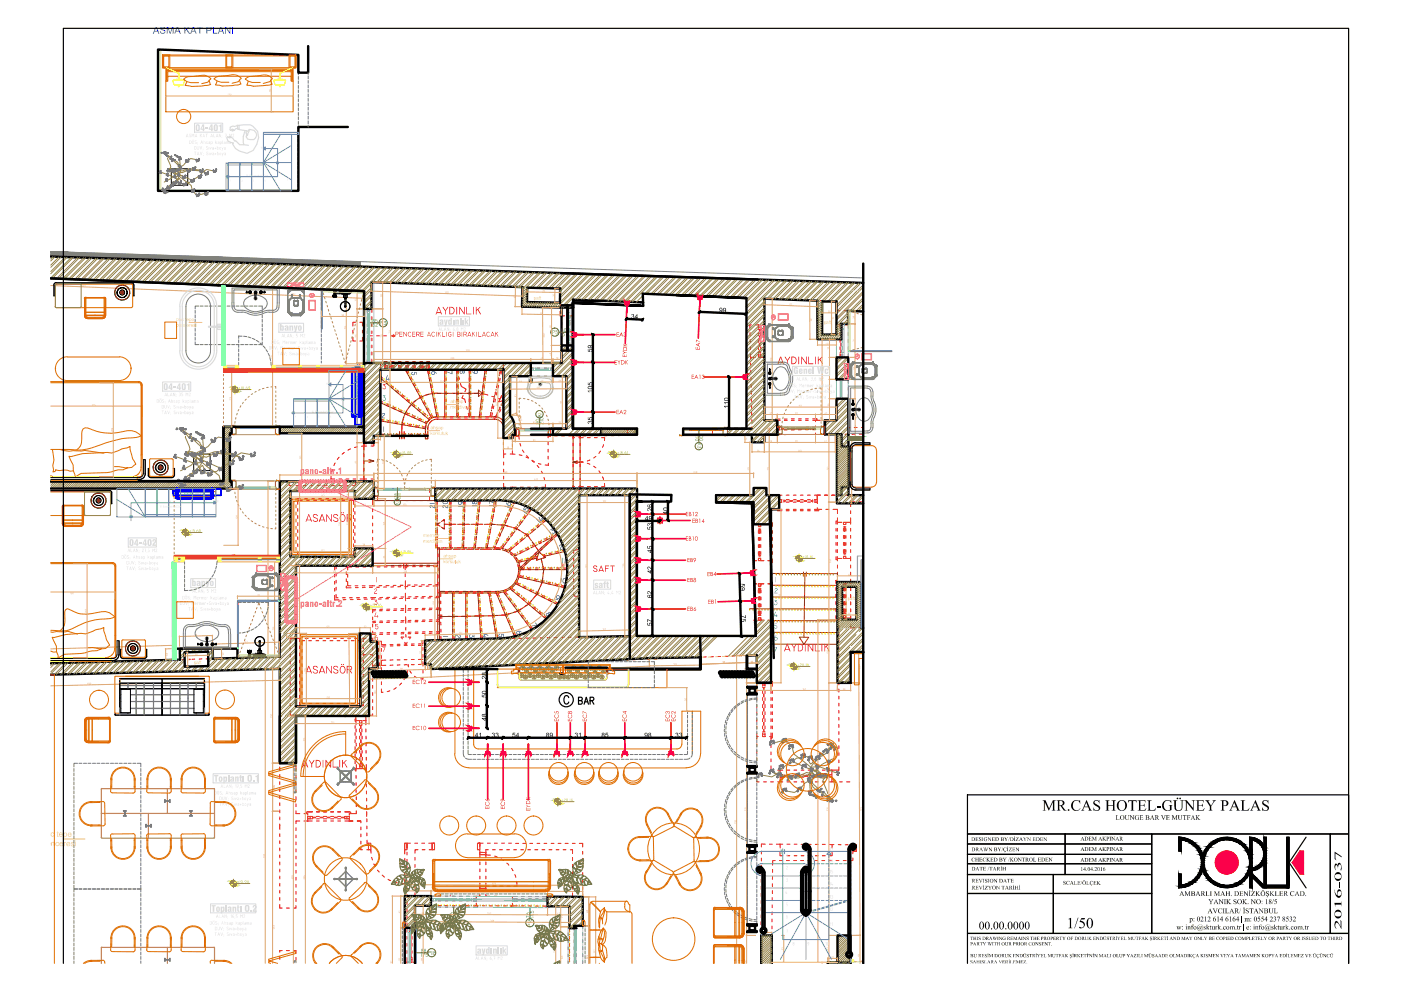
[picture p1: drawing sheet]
<svg xmlns="http://www.w3.org/2000/svg" width="297mm" height="210mm" viewBox="0 0 297 210" stroke-linecap="round" stroke-linejoin="round" font-family="sans-serif">
<!-- layer: Auto-SilikCizgiler -->
<g fill="#e60000">
<path d="M93.9 65.1l.6 .7 .5-.7-.5 .8v.8l-.1-.1v-.7z"/>
<path d="M96.7 65.1h.2v1.6l-.2-.1z"/>
<path d="M97.4 65.1l1 1.3v-1.3h.1v1.6l-1-1.3v1.3h-.1z"/>
<path d="M98.9 65.1l.1 1.4h.9v.1h-1z"/>
<path d="M100.3 65.1h.1v1.6l-.1-.1z"/>
<path d="M100.9 65.1h.1v.6l.8-.6-.4 .5 .5 1.1-.6-1-.3 .2v.8l-.1-.1z"/>
<path d="M166.4 75.6l.5 .7 .6-.7-.5 .9v.7h-.1v-.7z"/>
<path d="M169.3 75.6h.1v1.6h-.1z"/>
<path d="M169.9 75.6l1 1.3v-1.3h.1v1.6l-1-1.3v1.3h-.1z"/>
<path d="M171.4 75.6h.1v1.4h.9v.2h-1z"/>
<path d="M172.8 75.6h.1v1.6h-.1z"/>
<path d="M173.4 75.6h.1v.7l.8-.7-.4 .6 .6 1-.7-1-.3 .3v.7h-.1z"/>
<path d="M65.5 161.2l.6 .6 .4-.6h.2a1.72 1.72 0 0 0-.5 1.5h-.1a1.57 1.57 0 0 0-.6-1.5z"/>
<path d="M68.4 161.2h.2v1.5h-.2z"/>
<path d="M69 161.2l1 1.2v-1.2h.2v1.5l-1-1.3v1.3h-.2z"/>
<path d="M70.5 161.2h.2v1.4h.8l.1 .1h-1.1z"/>
<path d="M72 161.2h.1v1.5h-.2z"/>
<path d="M72.5 161.2h.2v.6l.8-.6-.5 .5 .6 1-.6-.9-.3 .2v.7h-.2z"/>
<path d="M167.8 136.5l.5 .7 .5-.7 .1 .1a1.72 1.72 0 0 0-.5 1.4l-.1 .1v-.7z"/>
<path d="M170.7 136.5h.1l-.1 1.6z"/>
<path d="M171.3 136.5h.1l.9 1.3v-1.2l.1-.1v1.6l-1-1.3v1.2l-.1 .1z"/>
<path d="M172.8 136.5h.1v1.5h.9v.1h-1z"/>
<path d="M174.2 136.6l.1-.1v1.6z"/>
<path d="M174.8 136.5h.1v.7l.8-.7-.4 .5 .6 1.1-.7-1-.3 .3v.7h-.1z"/>
<path d="M92.9 65.1h.2l.6 1.6-.3-.3h-.8l-.1 .2h-.2zM93 65.3l-.4 .9h.8z"/>
<path d="M95.3 65.1h.7l.3 .3v.8l-.4 .4h-.6zM95.4 65.2v1.3h.5l.3-.4v-.6l-.3-.3z"/>
<path d="M165.4 75.6h.2l.6 1.6-.2-.3h-.9l-.1 .3h-.1zM165.5 75.8l-.3 1h.7z"/>
<path d="M167.8 75.6h.7l.3 .4v.8l-.3 .4h-.7zM168 75.8v1.2h.4l.3-.3v-.6l-.3-.3z"/>
<path d="M64.6 161.1l.2 .1 .5 1.5-.2-.3h-.8l-.3 .3zM64.7 161.3l-.4 1h.7z"/>
<path d="M66.9 161.1l.7 .1 .4 .4v.7l-.4 .4h-.7zM67.1 161.3v1.3h.4l.4-.5-.1-.6-.3-.2z"/>
<path d="M166.8 136.5l.2 .1 .5 1.5-.2-.3h-.8l-.2 .3zM166.9 136.7l-.3 1h.7z"/>
<path d="M169.2 136.5h.6l.4 .4v.8l-.3 .3-.7 .1zM169.3 136.7v1.3l.5-.1 .3-.3v-.6l-.3-.3z"/>
</g>
<g fill="none" stroke="#e60000" stroke-width=".21">
<path d="M112.5 78.8v1h.5M113 77h-.5v.9M113 78h-.5v.5h.5M113 78v.5M113.6 78v.5M113.6 78.3h.8M113.6 78.2h.8M113.8 78.5h.6M113.8 79.8h.6M113.8 78h.6M113.8 77h.6M115.4 78.5h.6"/>
<path d="M115.4 79.8h.6M115.4 78.3h.9M115.4 78h.6M115.4 77h.6M115.4 78.2h.9M116.3 78v.5M116.8 78v.5M116.9 78h.4v.5h-.4M116.9 79.8h.4M116.9 77h.8M117.3 77v.9M117.3 78.8v1"/>
<path d="M118.2 79.7l-.9 .1M118.6 77h.5M119.1 79.7h1M159 70.5v.6M159.1 73.5v.6M159.1 72v.6M159.1 75v.8h1M159.3 68.9h-.3v.7M160.2 68.9h.6v.7M160.8 69.9h.5M160.8 69.3h.5M160.8 74.8h.5"/>
<path d="M160.8 75.3h.5M160.8 70.5v.6M160.8 72v.6M160.8 73.5v.6M160.8 75v.8M161 69.9v.5M161 71.2v.7M161 72.8v.6M161 74.3v.5M161.1 69.9v.5M161.1 71.2v.7M161.1 72.8v.6"/>
<path d="M161.1 74.3v.5M161.3 68.9v.7M161.3 70.5v.6M161.3 72v.6M161.3 73.5v.6M161.3 75v.8M161.7 68.9h.4M162.1 75v.8h-1M162.1 63.3v.8M162.1 65v.6M162.1 66.5v.6M162.1 68v1.6"/>
<path d="M162.1 70.5v.6M162.1 72v.6M162.1 73.5v.6M70.5 99.5l-.2 .6M71 98.2l-.2 .5M71.9 96.9l-.4 .5M73 95.9l-.5 .4M74.3 95.2l-.5 .3M75.7 94.7l-.5 .2M77.1 94.1h.6h-.6v.5h.6M77.1 94.6h-.5M79.3 94.1h-.6h.6v.5h-.6"/>
<path d="M106.8 96.3h.4M108.2 96.3h1M110.1 96.4l.6 .2M111.5 96.9l.5 .3M112.8 97.7l.5 .3M113.9 98.7l.4 .4M114.8 99.9l.2 .5M116.2 92.5h.5M117.6 92.4h.6M119.1 92.4h.6M120.6 92.4h.6M121.5 91h.8"/>
<path d="M122.1 92.4h.6M123.2 91h.6M123.6 92.4h.6M124.7 91h.6M125.1 92.4h.6M126.2 91h.6M126.6 92.4h.6M127.7 91h.6M128.1 92.4h.6M129.2 91h.6M129.6 92.4h.6M130.7 90.9h.6"/>
<path d="M131.7 92.3l-.6 .1M132.2 90.9h.8v1.4h-.4M151.1 90.8v1.4h.7M151.8 90.8h-.7M152.7 90.8h.6M152.7 92.2h.6M154.2 90.8h.6M154.2 92.2h.6M155.7 90.8h.6M155.7 92.2h.6M157.2 90.8h.6M157.2 92.2h.6"/>
<path d="M158.7 92.2h.7v.3M159.4 93.4v.4h.9M159.4 90.8h-.7M162.1 93.4v.4h-.9M163 92.2h-.9v.3M163.9 92.2h.9M59.3 102.1h.6M61.3 102.1h-.5h.5v.9h.6M62.8 103h.5M64.3 103h.6M65.8 103h.6M67.3 103h.6"/>
<path d="M68.8 103h.6M70.2 101v.6h.8M70.2 103h.7M71 119.9v1M71.3 119.9v.7M71.8 103h.6M71.9 101.6h.5M73.3 103h.5M73.4 101.6h.6M73.4 119.9v.4M73.7 119.9v1M74.9 101.6h.6"/>
<path d="M75.2 119.9h.9M76.1 102.1h-.8v.9h-.5M76.3 101.6h.8M77 102.1h.7M77 119.9h.6M77.7 101.6h-.6v.5M78.5 102.1h.8v.3M78.5 119.9h.6M78.7 101.6h.6v.5h-.6M79 116.3v.6M79 117.8v.6M79.1 119.3v.6"/>
<path d="M79.3 103.3v.3M80 119.9h.6M81.5 119.9h.6M83 119.9h.6M85.1 119.8l-.6 .1M86 119.8h.6M87.5 119.8h.6M89 119.8h.6M90.5 119.8h.6M92 119.8h.8M108.6 103.3h.8M110.3 103.3h.7"/>
<path d="M111.9 103.3h.6M113.3 103.3h.6M115.3 101.3l.2 .6M115.6 102.7l.1 .6h-.8M122.8 105h.4M123 103.5h.3M124.1 105h.6M124.2 103.5h.6M125.6 105h.6M125.7 103.5h.6M127.1 105h.6M127.2 103.5h.6"/>
<path d="M128.6 105h.6M128.7 103.5h.6M130.1 105h.6M130.2 103.5h.6M131.6 105h.6M131.7 103.5h.6M133.1 105h.4v1M133.2 103.5h.6M133.5 106.9v.6M133.5 108.4v.6M133.5 109.9v.6M133.5 111.4v.6"/>
<path d="M133.5 112.9v.6M133.5 114.4v.6M133.5 115.9v.6M133.5 117.4v.6M133.5 118.9v.6M134.7 103.5h.3v1.5M173.9 105h-.6v1M174.8 105h.6M176.3 105h.6M177.8 105h.6M179.8 105h.4M181.1 105h.7"/>
<path d="M182.6 105h.4M41.3 139.7l-.6 .1M42.8 139.7h-.6M44.3 139.7h-.6M45.8 139.6l-.6 .1M47.3 139.6h-.6M48.8 139.5l-.6 .1M50.3 139.5h-.6M51.8 139.4l-.6 .1M53.3 139.4h-.6M54.8 139.4h-.6M55.7 139.3h.6"/>
<path d="M57.2 139.3h.6M58.7 139.2h.6M62.8 135.3h.7v.8M63.5 136.9v.6M63.5 138.4v.7M63.5 140v.5M64 137.7v.6M64 139.2v.6M64.6 135.8h-.6v1M65.5 135.8h.6M67 135.8h.6M68.5 135.8h.6"/>
<path d="M69.9 135.8h.7M71 121.8v.5M71 123.3v.6M71 124.8v.5M71 126.2v1M71.3 126v.7h.4M71.3 121.5v.6M71.3 123v.6M71.3 124.5v.6M71.5 135.8h.6M72.6 126.7h.6M73 135.8h.5"/>
<path d="M73.4 121.2v.6M73.4 122.7v.6M73.4 124.2v.4M73.7 123.3v.9h.7M73.7 120.2h.9M73.7 121.8v.6M74.1 126.7h.6M74.5 135.8h.6M75.3 124.2h.6M75.5 120.2h.5M75.6 126.7h.6M76 135.8h.5v1"/>
<path d="M76.5 137.7v.6M76.5 139.2v.6M76.8 124.2h.6M77 136.9v.6M77 138.4v.7M77 140v.5M77.1 126.7h.6M77.6 135.3h-.6v.8M77.6 120.2h-.6M78.3 124.2h.7M78.5 135.3h.5v1M78.5 120.2h.6"/>
<path d="M78.6 126.7h.4M79 137.2v.6M79 138.7v.6M79.9 120.2h.7M81.5 120.2h.6M82.9 120.2h.7M84.5 120.2h.6M86 120.1h.5M87.5 120.1h.6M89 120.1h.5M90.4 120.1h.7M92 120.1h.8"/>
<path d="M133.5 120.4v.6M133.5 121.9v.6M133.5 123.4v.6M133.5 124.9v.6M133.5 126.4v.6M133.5 127.9v.6M133.5 129.4v.6M133.5 130.9v.6M133.5 132.4v.6M133.5 133.9v.9M24.6 142.7h.3M26.5 142.6l-.7 .1"/>
<path d="M28 142.6h-.6M28.8 142.6h.6M30.4 142.5h.6M31.8 142.5h.6M33.4 142.5h.6M34.9 142.4h.5M37 142.4h-.7M38.5 142.3l-.6 .1M39.3 142.3h.4M40.1 142.3h.9M41.9 142.2h.6M43.4 142.2h.6"/>
<path d="M45.5 142.2h-.6M47 142.1l-.6 .1M48.5 142.1h-.6M49.4 142.1h.6M50.9 142h.6M52.4 142h.6M53.9 141.9h.6M55.4 141.9h.6M56.9 141.9h.6M59.3 141.8l-.9 .1M62.8 151.6h.6M63.5 148.9v.7h.3"/>
<path d="M63.5 141.4v.6M63.5 143v.6M63.5 144.4v.6M63.5 146v.6M63.5 147.4v.6M64 148.2v.9h.6M64 140.7v.6M64 142.2v.6M64 143.7v.6M64 145.2v.6M64 146.7v.6M64.3 151.6h.6"/>
<path d="M64.7 149.6h.6M65.5 149.1h.6M65.8 151.6h.6M66.2 149.6h.6M67 149.1h.6M67.3 151.6h.6M67.7 149.6h.6M68.5 149.1h.6M68.8 151.6h.6M69.2 149.6h.6M69.9 149.1h.7M70.3 151.6h.6"/>
<path d="M70.7 149.6h.6M71.5 149.1h.6M71.8 151.6h.6M72.2 149.6h.6M73 149.1h.5M73.3 151.6h.6M73.7 149.6h.6M74.5 149.1h.6M74.8 151.6h.7v1.2M75.2 149.6h.6M75.3 152.5h.2M76.5 148.2v.9h-.5"/>
<path d="M76.5 140.7v.6M76.5 142.2v.6M76.5 143.7v.6M76.5 145.2v.6M76.5 146.7v.6M77 148.9v.7h-.3M77 141.4v.6M77 143v.6M77 144.4v.6M77 146v.6M77 147.4v.6M79 140.2v.9"/>
<path d="M79 151.6h-1.4v1.2M62.8 174.1v.5M62.8 175.5v.6M62.8 177v.6M62.8 178.5v.6M74.1 174.1h.7M75.7 174.1h.8v.4M76.5 179.8v.4h.3M76.5 175.3v.6M76.5 176.8v.6M76.5 178.4v.5M77.7 172.1v.6"/>
<path d="M77.8 173.6v.6M77.8 175.1v.6M77.8 176.6v.6M77.8 178.1v.7h.3v1.4M78.1 178.8h.5v1.4M85.8 178.8h.5v1.4h-.5zM87 178.8h-.7v1M87.9 178.8h.6M89.4 178.8h.6M90.9 178.8h.7v1.4h-.6M91.8 178.8h.3v1.4h-.5v-1.4h.5M101.4 178.8h.3v1.4h-.5v-1.4h.5"/>
<path d="M101.7 178.8h.7M101.7 178.8v.6M103.3 178.8h.6M104.8 178.8h.6M106.4 178.8h.5M107.8 178.8h.6M109.3 178.8h.7M110.8 178.8h.6M112.3 178.8h.6M113.8 178.8h.6M115.3 178.8h.6M116.9 178.8h.5"/>
<path d="M118.3 178.8h.6M119.8 178.8h.7M121.3 178.8h.6M122.8 178.8h.7M176.4 165v.8h.7M176.4 163.3v.8M178 165.8h.6M179.5 165.8h.7M62.8 180v.6M62.8 181.5v.6M62.8 183v.6M62.8 184.5v.6"/>
<path d="M62.8 186v.6M62.8 187.5v.6M62.8 189v.6M62.8 190.5v.6M62.8 192v.5M77.8 180.2h.8M78.6 180.2l.1 .7M78.8 181.8l.2 .5M79.3 183.2l.3 .5M80 184.5l.4 .4M81 185.5l.5 .5M82.3 186.4l.5 .3"/>
<path d="M83.6 187l.6 .2M85.8 180.2v.9M85.8 182v.6M85.8 183.5v.6M85.8 185v.6M85.8 186.5v.9l-.7-.1M86.3 180.7v.6M86.3 182.2v.6M86.3 183.7v.6M86.3 185.2v.6M86.3 186.7v.6M86.3 188.2v.6"/>
<path d="M86.3 189.7v.6M86.3 191.2v.6M86.3 192.7v.6M86.3 194.2v.6M86.3 195.7v1M88 189.3v.7h.5M88 192h.5M88 181.8v.6M88 183.3v.6M88 184.8v.6M88 186.3v.6M88 187.8v.6"/>
<path d="M88.6 180.2h-.6v.7M89.4 192h.6M89.4 190h.6M89.5 180.2h.6M90.9 190h.5v.5M90.9 192h1.1M91.1 192v.3h.9M91.4 190h.6M91.4 191.4v.6M91.9 190.5v.5M92 190.5h-.6v.5h.6M92.4 190.8h.3"/>
<path d="M92.4 190.7h.3M92.4 190.5v.5M92.9 192.3h.6M92.9 190.5h.6M92.9 191h.6M92.9 192h.6M92.9 190h.6M93.6 190.8h.6M93.6 190.7h.6M94.4 192.3h.6M94.4 190.5h.6M94.4 191h.6"/>
<path d="M94.4 192h.6M94.4 190h.6M95.1 190.8h.6M95.1 190.7h.6M95.5 190h.1M95.9 192.3h.6M95.9 190.5h.6M95.9 191h.6M95.9 192h.6M95.9 190h.6M96.6 190.8h.6M96.6 190.7h.6"/>
<path d="M97.4 192.3h.6M97.4 190.5h.6M97.4 191h.6M97.4 192h.6M97.4 190h.6M98.1 190.8h.6M98.1 190.7h.6M98.9 192.3h.6M98.9 190.5h.6M98.9 191h.6M98.9 192h.6M98.9 190h.6"/>
<path d="M99.6 190.8h.4M99.6 190.7h.4M100 190.5v.6M100.4 190.5h.6v.6h-.6M100.4 192h.6M100.4 190h.6M100.5 190.5v.6M101 191.5v.5h.4M101.3 192v.3h-.9M101.7 189.7v.3h-.7v.6M101.7 188.3v-.5h1.3v.5M101.7 180.7l1.3 .1-1.3-.1v.5"/>
<path d="M101.7 180.3v.6M101.7 181.2v.7M101.7 182.8v.5M101.7 184.2v.6M101.7 185.8v.6M101.7 187.2v.6M101.7 188.3v.4M101.7 188.3h1.3M101.7 181.2h1.3M102.2 192l.6 .1M103 187.2v.6h.6M103 189.7v.3h.9"/>
<path d="M103 181.3h1M103 182.8v.5M103 184.2v.6M103 185.8v.6M103 188.3v.5M103.5 180.2h-.5v1.7M103.8 192.1h.6M104.4 180.2h.6M104.5 187.8h.6M104.8 190h.6M104.9 181.5l.6 .2M105.3 192.1h.5"/>
<path d="M105.9 180.2h.6M106 187.8h.6M106.3 182.1l.5 .3M106.3 190.1h.6M106.7 192.1h.7M107.4 180.2h.6M107.5 183l.4 .4M107.5 187.8h.6M107.8 190.1h.8v.5M108.3 192.1v.3h.6M108.5 184.1l.3 .5M108.6 191.5v.6h-.3"/>
<path d="M108.6 192.1h1.1M108.6 190.1h1.1M108.6 190.6h1.1M108.6 190.6v.5h1.1M108.9 180.2h.6M109.1 185.4l.3 .6M109.1 190.6v.5M109.6 186.9v.9h-.6M109.6 190.9h.8M109.6 190.8h.8M109.6 190.6v.5M109.8 192.4h.6"/>
<path d="M110.4 180.2h.6M110.5 192.1h.6M110.5 190.1h.6M110.5 190.6h.6M110.5 191.1h.6M111.3 190.8h.6M111.3 190.9h.6M111.3 192.4h.6M111.9 180.2h.6M112.1 190.1h.6M112.1 190.6h.6M112.1 191.1h.6"/>
<path d="M112.1 192.1h.6M112.8 190.8h.6M112.8 190.9h.6M112.8 192.4h.6M113.4 180.2h.6M113.6 192.1h.5M113.6 190.1h.5M113.6 190.6h.5M113.6 191.1h.5M114.3 190.8h.8M114.3 190.9h.8M114.3 192.4h.6"/>
<path d="M114.9 180.2h.6M115 190.1h1.8M115 192.1h1.5M115 190.6h1.1M115.1 190.6v.5M115.6 190.6v.5M116.1 190.1v1h-1.1M116.1 191.6v.5M116.4 180.2h.6M116.4 192.1v.3h-.6M117.4 192.1h.6M117.7 190.1h.6"/>
<path d="M117.9 180.2h.6M118.8 192.1h.7M119.2 190.1h.6M119.4 180.2h.6M120.4 192.1h.3M120.9 180.2h.5v.8M121.4 189.4v.7h-.7M121.4 181.9v.6M121.4 183.3v.6M121.4 184.9v.6M121.4 186.4v.5M121.4 187.9v.6"/>
<path d="M62.8 201.5v.6M62.8 203v.6M86.3 204v.3"/>
</g>
<g fill="#e60000">
<path d="M66.4 141.3l.7-.1 .3 .4-.5-.3a.33 .33 0 0 0-.4 .3 .33 .33 0 0 0 .4 .3l.5 .3-.2 .5-.6 .1-.3-.3 .1-.1 .3 .3 .5-.1a.35 .35 0 0 0 0-.4 .35 .35 0 0 0-.4-.2l-.4-.3z"/>
<path d="M69.2 141.2l1 1.3v-1.3h.1v1.6l-1-1.3v1.3h-.1z"/>
<path d="M70.7 141.4l.3-.2h.4l.3 .4-.4-.3a.33 .33 0 0 0-.5 .3 .33 .33 0 0 0 .5 .3l.4 .3-.1 .5-.6 .1-.4-.3 .2-.1 .2 .3 .4-.1a.29 .29 0 0 0 .2-.3 .29 .29 0 0 0-.4-.2l-.2-.2a.38 .38 0 0 1-.3-.5z"/>
<path d="M65.4 141.2h.1l.6 1.6-.2-.3h-.9l-.2 .3zM65.5 141.4l-.4 1h.7z"/>
<path d="M68.2 141.2h.2l.5 1.6-.2-.3h-.8l-.3 .3zM68.3 141.4l-.4 1h.7z"/>
<path d="M72.7 140.9a.11 .11 0 0 1 .2 0 .11 .11 0 0 1-.2 0zM72.3 140.9a.12 .12 0 0 1 .2 0 .12 .12 0 0 1-.2 0zM72.2 141.4l.5-.2 .5 .4v.7l-.4 .5h-.4l-.3-.3-.1-.6zM72.4 141.4l-.2 .3v.6l.2 .3a.63 .63 0 0 0 .7-.3 .63 .63 0 0 0-.1-.7l-.2-.2z"/>
<path d="M73.5 141.2h.8l.3 .2v.5l-.4 .2 .4 .7-.6-.7h-.3v.7l-.2-.1zM73.7 141.4v.5h.7l.1-.3-.1-.2z"/>
</g>
<g fill="none" stroke="#e60000" stroke-width=".21">
<path d="M77.1 94.6v.8M77.1 96.3v.6M77.1 97.7v.6M77.1 99.3v.6M77.1 100.8v.8M122.8 103.6v1.4M135 105v.3M135 106.2v1.2M135 108.3v.6M135 109.9v.5M135 111.3v.6M135 112.9v.6"/>
<path d="M135 114.3v.6M135 115.8v.7M135 117.3v.6M135 118.8v.6M61.5 137.2v.6M61.5 138.7v.6M62.8 135.3h-1.3v1M63.5 135.3h.3M64.7 135.3h.6M66.2 135.3h.6M67.7 135.3h.6M69.2 135.3h.6"/>
<path d="M70.7 135.3h.6M72.2 135.3h.6M73.7 135.3h.6M75.2 135.3h.6M76.7 135.3h.3M77 138.8h.6M78.5 138.8h.5M133.5 134.8h.3M135 120.4v.5M135 121.8v.6M135 123.4v.6M135 124.8v.6"/>
<path d="M135 126.3v.7M135 127.8v.6M135 129.3v.6M135 130.9v.5M135 132.3v.6M135 133.9v.9h-.3M61.5 150.7v.9h1.3M61.5 140.2v.6M61.5 141.7v.6M61.5 143.2v.6M61.5 144.7v.6M61.5 146.2v.6"/>
<path d="M61.5 147.7v.6M61.5 149.2v.6M75.5 151.6h.5M77 151.6h.6M79 141.1v.3M79 142.3v.6M79 143.8v.6M79 145.3v.6M79 146.9v.5M79 148.3v.6M79 149.8v.7M79 151.3v.3"/>
</g>
<g fill="#e60000">
<path d="M125.8 120l.5-.1 .3 .3-.3-.1a.24 .24 0 0 0-.3 0 .24 .24 0 0 0 .2 .4l.2 .1a.38 .38 0 0 1 0 .6 .38 .38 0 0 1-.6-.3l.3 .2a.26 .26 0 0 0 .4-.3 .26 .26 0 0 0-.4-.2h-.1a.35 .35 0 0 1-.2-.6z"/>
<path d="M128.3 119.9h.8v.2h-.7v.3l.6 .1-.6 .1v.6z"/>
<path d="M129.4 119.9h1v.2h-.5v1.1l-.1-1.1h-.4z"/>
<path d="M127.4 119.9h.1l.4 1.3-.1-.2h-.7v.2h-.2zM127.4 120.1l-.2 .8h.5z"/>
</g>
<g fill="none" stroke="#e60000" stroke-width=".21">
<path d="M74.8 71.5v.8h.6M74.8 70v.6M75.4 68.3h-.6v.8M76.3 68.3h.5v.8M76.8 71.5v.8h-.5M76.8 70v.6M77.2 61.7v.7M77.2 63.3v.6M77.2 64.8v.6M78.4 71.2h.6M79.9 71.2h.5M81.3 71.2h.6"/>
<path d="M82.9 71.2h.6M177.3 65.9h.8M179 65.9h.8M106.8 96.3v.8M106.8 98v.6M106.8 99.5v.6M172.9 92.1h.9M174.6 92.1h.7M176.2 92.1h.6M177.6 92.1h.6M179.2 92.1h.6M179.8 90.3v.4h.4"/>
<path d="M179.8 84.5v.4M179.8 85.8v.6M179.8 87.3v.6M179.8 88.8v.6M181.1 90.6h.6M181.2 92l-.5 .1M182.2 92h.8M182.6 90.6h.4M106.8 101v.6M106.8 102.5v.8M174 105h-.7v1M174.9 105h.5"/>
<path d="M176.4 105h.6M177.9 105h.5M179.3 105h.7M180.4 106.5h.8M180.9 105h.6M182.1 106.5h.9M182.3 105h.7M80.2 136l.1 .6M80.3 137.5v.6M80.3 139v.6M90.1 135.8v.6M90.1 137.2v.7"/>
<path d="M90.1 138.8v.6M80.4 140.5v.6M90.1 140.3v.5M162.2 179l-.8-.1v.7M163.1 179h.6M164.6 179h.8v.8M165.4 179h.6M166.8 179h.7M168.4 179h.6M169.9 179h.5M171.4 179h.6M172.9 179h.6"/>
<path d="M174.3 179h.7M175.9 179.1h.5M176.8 179.1h-.4v.7M177.7 179.1h.6M179.2 179.1h.6M180.7 179.1l.4 .1M181.1 179.2h.5v1.3h-.5zM59.3 192.5h.5M60.7 192.5h.7M62.2 192.5h.6M161.3 195.5v.5M161.3 197v.6"/>
<path d="M161.3 198.5v.6M161.3 199.9v.7M161.4 186.5v.6M161.4 188v.6M161.4 189.4v.7M161.4 191v.6M161.4 192.4v.6M161.4 194v.6M161.4 180.5v.6M161.4 181.9v.6M161.4 183.5v.6M161.4 185v.5"/>
<path d="M163.6 197.9v.6M163.6 199.3v.6M163.7 194.9v.6M163.7 196.3v.6M163.7 193.3v.6M163.7 190.3v.7M163.7 191.9v.5M163.8 187.4v.6M163.8 188.8v.6M163.8 184.4v.6M163.8 185.8v.6M164.4 182.5h-.6v.9"/>
<path d="M165.3 182.5h.6M165.4 180.7v.7h.6M166.8 182.5h.6M166.8 181.4h.6M168.3 182.5h.6M168.4 181.4h.6M169.8 182.5h.6M169.9 181.4h.5M171.3 182.5h.6M171.3 181.4h.7M172.8 182.5h.6M172.9 181.4h.6"/>
<path d="M174.3 182.5h.6M174.3 181.4h.7M175.8 182.5h.6M176.4 180.7v.7h-.5M177.3 182.5h.6M178.8 182.5h.6M180.8 181.9v.6h-.5M181.6 180.5h-.8v.5M59.3 201.5h.5M60.7 201.5h.7M62.2 201.5h.6M161.3 201.5v.6"/>
<path d="M161.3 202.9v.6M163.6 202.4v.5M163.6 203.8v.5M163.6 200.8v.7M176.2 204h-.8v.3M177.1 204h.6M178.6 204h.8M179.4 204v.3M180 204h-.6M181.5 203.9h-.6M183 203.8h-.6"/>
</g>
<g fill="#e60000" stroke="#e60000" stroke-width=".21">
<path d="M83.4 71.1l.1 .1z"/>
<path d="M83.4 71.1l.1 .1zM83.3 71.2h.2zM83.5 71.2l-.1 .1z"/>
</g>
<g fill="#e60000">
<path d="M84.7 70.4h.6h-.5v.4h.5l-.5 .1v.3h.5v.2h-.6z"/>
<path d="M85.5 70.4l.7 .8v-.8v1l-.6-.9-.1 .8z"/>
<path d="M86.5 70.6l.2-.2h.4v.2a.38 .38 0 0 0-.6 .1 .38 .38 0 0 0 .2 .5h.4a.23 .23 0 0 1-.2 .2 .23 .23 0 0 1-.2-.1l-.2-.3z"/>
<path d="M87.4 70.4h.6h-.5v.4h.5l-.5 .1v.3h.5v.2h-.6z"/>
<path d="M89.1 70.4h.7h-.6v.4h.6l-.6 .1v.3h.6v.2h-.7z"/>
<path d="M91.6 70.5l.4-.1 .2 .1h-.5l-.1 .5a.33 .33 0 0 0 .3 .3 .33 .33 0 0 0 .3-.1l-.2 .2-.4-.1-.1-.3z"/>
<path d="M92.5 70.4l.1 1z"/>
<path d="M92.9 70.4v.4l.5-.4-.3 .3 .4 .7-.4-.7-.2 .7z"/>
<path d="M93.7 70.4l.1 .8h.6v.2h-.7z"/>
<path d="M94.6 70.4l.1 1z"/>
<path d="M95.1 70.5l.4-.1 .2 .1h-.5l-.1 .5a.25 .25 0 0 0 .3 .3 .25 .25 0 0 0 .2-.3l-.2-.1h.3v.1a.36 .36 0 0 1-.5 .4 .36 .36 0 0 1-.2-.6z"/>
<path d="M96 70.4l.1 1z"/>
<path d="M97.9 70.4l.1 1z"/>
<path d="M100.1 70.4l.1 .4 .5-.4-.3 .3 .3 .7-.4-.7-.2 .7z"/>
<path d="M101 70.4l.1 1z"/>
<path d="M101.4 70.4l.1 .8h.5v.2h-.6z"/>
<path d="M103.3 70.4h.3l.2 .1h-.5v.6a.33 .33 0 0 0 .2 .2 .33 .33 0 0 0 .4-.1 .47 .47 0 0 1-.7-.1 .47 .47 0 0 1 .1-.7z"/>
<path d="M105 70.4v.4l.6-.4-.3 .3 .3 .7-.4-.7-.2 .6z"/>
<path d="M83.9 70.4h.4l.2 .2-.1 .3h-.4l-.1 .5zM84 70.4v.4l.4-.1v-.2z"/>
<path d="M88.2 70.4h.5a.28 .28 0 0 1 .3 .2 .28 .28 0 0 1-.3 .3l.3 .5-.4-.5h-.2l-.1 .5zM88.4 70.4v.4l.5-.1-.1-.2z"/>
<path d="M90.9 70.4l.5 1-.2-.2h-.5l-.2 .1zM90.9 70.5l-.2 .6h.5z"/>
<path d="M97 70.4h.6l-.1 .5 .1 .2-.1 .2-.5 .1zM97 70.4v.4h.3a.19 .19 0 0 0 .2-.2 .19 .19 0 0 0-.2-.2zM97 70.9v.3h.3a.17 .17 0 0 0 .2-.1 .17 .17 0 0 0-.2-.2z"/>
<path d="M98.3 70.4h.5l.1 .1a.24 .24 0 0 1 .1 .3 .24 .24 0 0 1-.3 .1l.3 .4-.4-.4h-.2l-.1 .5zM98.4 70.4v.4h.3a.19 .19 0 0 0 .2-.2 .19 .19 0 0 0-.2-.2z"/>
<path d="M99.5 70.4h.1l.3 1-.1-.2h-.5l-.2 .2zM99.5 70.5l-.2 .6h.5z"/>
<path d="M102.5 70.4l.5 1-.1-.2h-.6l-.1 .2zM102.6 70.5l-.2 .6h.4z"/>
<path d="M104.4 70.4l.4 1-.1-.2h-.5l-.2 .2zM104.4 70.5l-.2 .6h.5z"/>
</g>
<g fill="none" stroke="#e60000" stroke-width=".21">
<path d="M11.6 54.3h.6M13.1 54.4h.6M14.6 54.4h.6M16.1 54.4l.6 .1M17.6 54.5h.6M19.1 54.5l.6 .1M20.6 54.6h.6M22.1 54.7h.6M23.6 54.7h.6M25.1 54.7l.6 .1M26.6 54.8h.6M28.1 54.8l.6 .1"/>
<path d="M29.6 54.9h.6M31.1 54.9h.6M32.6 55h.6M34.1 55l.6 .1M35.6 55.1h.6M37.1 55.1l.6 .1M38.6 55.2h.6M40.1 55.2h.6M41.6 55.3h.6M43.1 55.3l.6 .1M44.5 55.4h.7M46.1 55.4l.6 .1"/>
<path d="M47.6 55.5h.5M49.1 55.5h.6M50.6 55.6h.6M52.1 55.6l.6 .1M53.6 55.7h.6M55 55.7l.6 .1M56.6 55.8h.6M58.1 55.8h.5M59.6 55.9h.6M61.1 55.9l.6 .1M62.5 56h.7M64.1 56h.6"/>
<path d="M65.5 56.1h.6M67.1 56.1h.6M68.6 56.2h.5M70 56.2l.7 .1M71.6 56.3h.6M73 56.3h.6M74.6 56.4h.6M76 56.4h.6M77.5 56.5h.7M79.1 56.5l.5 .1M80.5 56.6h.6M82.1 56.6h.5"/>
<path d="M83.5 56.7h.6M85.1 56.7h.6M86.5 56.8h.6M88 56.8l.7 .1M89.5 56.9h.6M91 56.9h.6M92.6 57h.5M94 57h.6M95.5 57.1h.7M97 57.1l.6 .1M98.5 57.2h.6M100 57.2h.6"/>
<path d="M101.5 57.3h.6M103 57.3h.6M104.5 57.4h.6M106 57.4h.6M107.5 57.4l.6 .1M109 57.5h.6M110.5 57.6h.6M112 57.6h.6M113.5 57.7h.6M115 57.7h.6M116.5 57.7l.6 .1M118 57.8h.6"/>
<path d="M119.5 57.9h.6M121 57.9h.6M122.5 58h.6M124 58h.6M125.5 58l.6 .1M127 58.1h.6M128.5 58.2h.6M130 58.2h.6M131.5 58.3h.6M133 58.3h.6M134.5 58.3l.6 .1M136 58.4h.6"/>
<path d="M137.5 58.5h.6M139 58.5h.6M140.5 58.5h.6M142 58.6h.6M143.5 58.6l.6 .1M145 58.7h.6M146.5 58.8h.6M148 58.8h.6M149.5 58.8h.6M151 58.9h.6M152.5 58.9l.6 .1M154 59h.6"/>
<path d="M155.5 59.1h.6M157 59.1h.6M158.5 59.1h.6M160 59.2h.6M161.5 59.2l.6 .1M163 59.3h.6M164.5 59.4h.6M166 59.4h.6M167.5 59.4h.6M169 59.5h.6M170.5 59.5l.6 .1M172 59.6h.6"/>
<path d="M173.5 59.6h.6M175 59.7h.6M176.5 59.7h.6M178 59.8h.6M179.5 59.8l.6 .1M181 59.9h.6M182.5 59.9h.5M80.7 78.4h1.4M80.7 77h1.4M81.7 77v1.4v-1.4M81.7 77v1.4M81.7 78h.4"/>
<path d="M81.7 77.5h.4M82.1 76.7h-.6v.3M82.1 77.5v.5M82.6 77.5v.5M82.6 77.8h1M82.6 77.7h1M83 78.4h.6M83 77h.6M83 78h.6M83 77.5h.6M83 76.7h.6M84.5 78.4h.6"/>
<path d="M84.5 77h.6M84.5 77.8h.6M84.5 78h.6M84.5 77.7h.6M84.5 77.5h.6M84.5 76.7h.6M86 78.4h.6M86 77h.6M86 77.8h.6M86 78h.6M86 77.7h.6M86 77.5h.6"/>
<path d="M86 76.7h.6M87.5 78.4h.6M87.5 77h.6M87.5 77.8h.6M87.5 78h.6M87.5 77.7h.6M87.5 77.5h.6M87.5 76.7h.6M89 78.4h.6M89 77h.6M89 77.8h.9M89 78h.6"/>
<path d="M89 77.7h.9M89 77.5h.6M89 76.7h.6M89.9 77.5v.5M90.4 77.5v.5M90.5 78.4h1.1M90.5 77h1.4M90.5 76.7h.6v.3M90.5 78h.4M90.5 77.5h.4M90.9 77.5v.5v-.5M90.9 77v1.4"/>
<path d="M92.5 78.4h.6M92.8 77h.6M94 78.4h.6M94.3 77h.6M95.5 78.4h.6M95.8 77h.6M97 78.4h.6M97.3 77h.6M98.5 78.4h.6M98.8 77h.6M100 78.4h.6M100.3 77h.6"/>
<path d="M101.5 78.4h.6M101.8 77h.6M103 78.4h.6M103.3 77h.6M104.5 78.4h.6M104.8 77h.6M106 78.4h.7M106.3 77h.6M107.8 77h1"/>
</g>
<g fill="#e60000">
<path d="M97.1 107.3l1.1 .1z"/>
<path d="M97.5 78.7l.1-.1h.8a.28 .28 0 0 1 .1 .4 .28 .28 0 0 1-.4 0l-.4 .2zM98.1 78.8a.2 .2 0 0 0 .4 0 .2 .2 0 0 0-.4 0zM97.5 78.9a.25 .25 0 0 0 .5 0 .25 .25 0 0 0-.5 0z"/>
<path d="M97.2 106.4l.6-.1 .4 .5-.4-.4v.4l-.4 .2-.3-.2zM97.2 106.6a.3 .3 0 0 0 .6 0 .3 .3 0 0 0-.6 0z"/>
</g>
<g fill="none" stroke="#e60000" stroke-width=".21">
<path d="M77.9 65.4v.9M77.9 67.1v.7M77.9 68.7v.6M77.9 70.1v.6M77.9 71.7v.6M77.9 73.2v.5M77.9 74.6v.7M77.9 76.2v.8M78.1 66.5v.5M78.1 67.9v.6M78.1 69.4v.6M78.1 70.9v.6"/>
<path d="M78.1 72.4v.6M78.1 73.9v.6M78.1 75.4v.5M78.2 66.5v.5M78.2 67.9v.6M78.2 69.4v.6M78.2 70.9v.6M78.2 72.4v.6M78.2 73.9v.6M78.2 75.4v.5M78.4 65.4v.9M78.4 67.1v.7"/>
<path d="M78.4 68.7v.6M78.4 70.1v.6M78.4 71.7v.6M78.4 73.2v.5M78.4 74.6v.7M78.4 76.2v.8M92.7 88.9h.4M92.7 88.4h.4M94 88.9h.6M94 88.4h.6M95.5 88.9h.6M95.5 88.4h.6"/>
<path d="M97 88.9h.6M97 88.4h.6M98.5 88.9h.6M98.5 88.4h.6M100 88.9h.6M100 88.4h.6M101.5 88.9h.6M101.5 88.4h.6M103 88.9h.6M103 88.4h.6M104.5 88.9h.4M104.5 88.4h.4"/>
<path d="M59.3 102.1v.9M59.3 103.8v.6M59.3 105.4v.6M59.3 106.8v.6M59.3 108.3v.7M59.3 109.9v.5M59.3 111.3v.6M59.3 112.9v.6M59.3 114.3v.6M59.3 115.9v.6M59.3 117.3v.6M59.3 118.8v.7"/>
<path d="M62.8 119.9v.5M75.2 116.3v.4M75.2 117.6v.4M85.6 119.5v1M85.9 119.8v1M86.2 119.5v.9M91.1 105.3v.8h.6M91.7 103.6h-.6v.8M92.6 106.1h.6M92.6 103.6h.6M92.7 116.2h.3M92.8 116.2v.4"/>
<path d="M92.8 117.5v.6M92.8 119v.6M93.1 116.5h.9M93.1 116.2v.3M93.1 117.4v.6M93.1 118.9v.6M94 116.2h.5M94.1 106.1h.6M94.1 103.6h.6M94.2 111.2h2.4M94.9 116.5h.6M95.4 116.2h.6"/>
<path d="M95.6 106.1h.6M95.6 103.6h.6M96.4 116.5h.6M97 116.2h.6M97.1 106.1h.6M97.1 103.6h.6M97.5 111.2h1.9M97.9 116.5h.6M98 115.4v.8M98.1 113.8v.7M98.1 112.4v.5M98.1 110.9v.6"/>
<path d="M98.2 109.3v.6M98.2 107.9v.6M98.3 106.2v.8M98.4 116.2h.6M98.6 106.1h.6M98.6 103.6h.6M99.4 116.5h.6M99.9 116.2h.7M100.1 106.1h.6M100.1 103.6h.6M100.3 111.2h2M100.9 116.5h.6"/>
<path d="M101.4 116.2h.6M101.6 106.1h.6M101.6 103.6h.6M102.4 116.5h.9M102.9 116.2h.4M103.1 106.1h.6M103.1 103.6h.6M103.2 111.2h2M104.6 106.1h.6M104.6 103.6h.6M106.1 111.3h.9l.8 .3M106.1 103.6h.7"/>
<path d="M108.7 111.8l.9 .3 .7 .5M111.1 113l.8 .5 .4 .6M112.8 114.9l.4 .5M113.7 116.1l.4 .6M114.7 118.4l.2 .8M59.3 120.4v.5M59.3 121.8v.6M59.3 123.4v.6M59.3 124.8v.6M59.3 126.4v.6M59.3 127.8v.6M59.3 129.3v.7"/>
<path d="M59.3 130.9v.5M59.3 132.3v.6M59.3 133.9v.6M59.3 135.3v.6M59.3 136.9v.6M59.3 138.3v.9M62.8 121.3v.6M62.8 122.9v.5M62.8 124.3v.6M62.8 125.8v.6M62.8 127.3v.6M62.8 128.8v.6"/>
<path d="M62.8 130.3v.6M62.8 131.8v.6M62.8 133.4v.5M62.8 134.8v.5M79 126.7h.1M79 129.2v.7M79 130.8v.6M79 132.3v.6M79 133.8v.6M79 135.3v.7M79.6 134.5h-.6M79.6 134.2h-.6"/>
<path d="M80.3 137.5v.6M80.3 139v.6M80.5 134.5h.6M80.5 134.2h.7M80.9 136.6v-.6h-.7l.1 .6M80.9 137.5v.6M80.9 139v.6M81.8 140h-.9v.7M81.8 136.9l-.9 .1M81.8 136.7h-.9M82 134.5h.6M82.1 134.2h.5"/>
<path d="M82.7 136.7h.6M82.7 136.9h.6M83.3 139.9l-.6 .1M83.5 134.4h.6M83.5 134.1h.6M84.2 136.9h.6M84.2 136.6h.6M84.2 139.9h.6M85.6 134.4h-.6M85.7 134.1h-.6M85.7 136.9h.6M85.7 136.6h.6"/>
<path d="M85.7 139.9h.6M85.9 121.7v.6M86 125.8v1.6M86 123.1v1.8M86 130.8v1.3M86 128.3v1.6M86 134.5l.1 .6M86 133v.6M86.5 134.4h.6M87.1 134l-.6 .1M87.2 139.8h.6M87.8 136.8l-.6 .1"/>
<path d="M87.8 136.5l-.6 .1M88 134.3h.6M88 134h.7M89.5 134.3h.6M89.5 134h.6M89.7 136.8h-1M89.7 136.5h-1M89.7 139.8h-1M90.1 135.8h.5M91 133.9h.6M91.6 134.2l-.6 .1M92.2 135.7l-.6 .1"/>
<path d="M92.5 134.2h.6M92.8 125l.1 .6 .5 .1M92.8 120.5v.6M92.8 122v.6M92.8 123.5v.6M93.1 120.4v.6M93.1 121.9v.6M93.1 123.4v.6M93.1 124.9l.1 .4 1.1 .1M93.1 125.7v.8M93.1 127.4v.6M93.1 128.9v.6"/>
<path d="M93.1 130.4v.6M93.1 131.9v.6M93.1 130.7h.9M93.2 133.4v.6M93.2 134.9v.8M93.2 133.9h-.6M93.4 125.7v.8M93.4 127.4v.6M93.4 128.9v.6M93.4 130.4v.6M93.4 131.9l.1 .6M93.5 133.4v.6"/>
<path d="M93.5 134.9v.8M93.7 135.7h-.6M94.3 125.7h.6M94.5 135.7h.7M94.9 130.7h.6M95.2 125.4h.6M95.8 125.7h.6M95.9 125.7v.8M95.9 127.4v.6M95.9 128.9v.6M95.9 130.4v.6M95.9 131.9l.1 .6"/>
<path d="M96 133.4v.6M96 134.9v.8M96.1 135.6h.6M96.2 125.7v.8M96.2 127.4v.6M96.2 128.9v.6M96.2 130.4v.6M96.3 131.9v.6M96.3 133.4v.6M96.3 134.9v.8M96.4 130.7h.6M96.7 125.4h.6"/>
<path d="M97.3 125.7h.6M98.1 135.6h-.5M98.2 125.4h.6M98.8 125.7h.6M99.7 125.4h.6M99.7 135.6h-.6M99.8 130.6l-1.9 .1M100.3 125.7h.6M100.6 135.6h.5M101.2 125.4h.6M101.8 125.7h.6M102.1 135.5h.6"/>
<path d="M102.6 130.6h-2M102.7 125.4h.9M103.3 125.7h.3M103.6 135.5h.6M105.4 130.5l-1.9 .1M105.6 135.4l-.6 .1M108 130.1l-.8 .3h-.9M110.5 129.1l-.7 .5-.9 .2M112.7 127.4l-.6 .7-.8 .5M114.2 125.1l-.4 .9-.5 .7M115.1 122.6l-.2 .9-.3 .8M115.1 120.1l.2 .6-.1 1"/>
<path d="M59.3 141.8v.4M59.3 143.1v.6M59.3 144.6v.6M59.3 146.1v.6M59.3 147.6v.6M59.3 149.1v.6M59.3 150.6v.6M59.3 152.1v.6M59.3 153.6v.6M59.3 155.1v.6M59.3 156.6v.6M59.3 158.1v.6"/>
<path d="M59.3 159.6v.6M62.8 151.6v.8M62.8 153.2v.6M62.8 154.8v.6M62.8 156.3v.5M62.8 157.8v.6M62.8 159.3v.6M75.3 152.5v.4M75.3 153.8v.6M75.3 155.3v.6M75.3 156.8v.6M75.3 158.3v.6"/>
<path d="M75.3 159.8v.6M75.5 152.8v.9M75.5 154.6v.6M75.5 156.1v.6M75.5 157.6v.6M75.5 159.1v.6M76.2 153.7v-.9h.5v.9M76.2 154.6l.1 .6M76.2 153.8h.5M76.2 153.3h.5M76.3 156.1v.6M76.3 157.6v.6"/>
<path d="M76.3 159.1v.6M76.4 153.8v.6M76.4 155.3l.1 .6M76.5 156.8v.6M76.5 158.3v.6M76.5 159.8v.6M76.5 153.8l.1 .6M76.6 155.3v.6M76.6 156.8v.6M76.6 158.3v.6M76.6 159.8v.6M76.7 154.6v.6"/>
<path d="M76.8 156.1v.6M76.8 157.6v.6M76.8 159.1v.6M77.6 152.8v.9M77.6 154.6v.6M77.6 156.1v.6M77.6 157.6v.6M77.6 159.1v.6M80.4 141.1h-1.5M80.9 140.5v.6h-.5v-.6M80.9 146.1v.7h.3M80.9 141.6v.6"/>
<path d="M80.9 143.1v.6M80.9 144.6v.6M81.8 141.1h-.9M82.6 146.5l-.5 .1M83.3 141l-.6 .1M84 145.8l-.5 .3M84.8 141h-.6M85.1 144.8l-.4 .4M86 143.6l-.3 .5M86.3 140.9l-.6 .1M86.5 142.2l-.2 .5M86.5 141.3v-.4l.1 .5"/>
<path d="M86.9 142.2l.3 .5M87.2 140.9h.6M87.9 143.4l.5 .3M89.2 143.9l.5 .1M89.7 140.8l-1 .1M59.3 161.1v.6M59.3 162.6v.4M62.8 160.7v.7M62.8 162.3v.7M62.8 174.1h.8M62.8 172.5h.8M64.4 174.1h1.8"/>
<path d="M64.4 172.5h.8v.3M65.2 172.1h1M65.2 173.7v.4M65.8 173.1v.5M66.2 172.2h-1.2v.3M66.2 173.1h-1v.5h1M66.3 173.4h.6M66.3 173.3h.6M66.3 173.1v.5M67.1 172.2h.6M67.1 172.1h.6M67.1 174.1h.6"/>
<path d="M67.1 173.1h.6M67.1 173.6h.6M67.9 173.4h.6M67.9 173.3h.6M68.6 172.2h.6M68.6 172.1h.6M68.6 174.1h.6M68.6 173.1h.6M68.6 173.6h.6M69.4 173.4h.5M69.4 173.3h.5M70.1 172.2h.6"/>
<path d="M70.1 172.1h.6M70.1 174.1h.6M70.1 173.1h.6M70.1 173.6h.6M70.9 173.4h.6M70.9 173.3h.6M71.6 172.2h.6M71.6 172.1h.6M71.6 174.1h.6M71.6 173.1h.6M71.6 173.6h.6M72.4 173.4h.7"/>
<path d="M72.4 173.3h.7M73.1 173.1v.5M73.1 172.2h1.3v.3M73.1 172.1h1M73.1 174.1h1.7M73.1 173.1h1v.5h-1M73.5 173.1v.5M74.1 173.7v.4M75.3 161.3v.6M75.3 162.8v.5h.2M75.5 172.5h-1.4v.3M75.5 160.6v.6"/>
<path d="M75.5 162.1l.1 .9M75.7 174.1h.8M76.3 160.6v.6M76.3 162.1v.9h.5v-.9M76.3 162h.5M76.3 162.5h.5M76.5 161.3v.7M76.6 161.3v.7M76.8 160.6v.6M77.7 160.6v.6M77.7 162.1v.9M86.3 198.5v.6"/>
<path d="M86.7 196.7h-.4v1M86.8 197.7v-1h.5v1M86.8 198.5v.6M86.8 197.7h.5M86.8 197.2h.5M87.1 197.7v.7M87.1 199.3v.6M87.3 198.5v.6M87.6 196.7h.4M88 192v.4M88 193.3v.6M88 194.8v.6"/>
<path d="M88 196.3v1.4M88 198.5v.6M88 196.4h.3v.5M88.3 197.8v.6M88.3 199.3v.6M86.3 200v.6M86.3 201.5v.6M86.3 203v1h.4M86.8 200v.6M86.8 201.5v.6M86.8 203h.5v1h-.5zM86.8 203.5h.5"/>
<path d="M87.1 200.8v.6M87.1 202.3v.7M87.3 200v.6M87.3 201.5v.6M87.6 204h.4M88 200v.6M88 201.5v.6M88 203v1.3M88.3 200.8v.6M88.3 202.3v.6M88.3 203.8v.5"/>
</g>
<g fill="#e60000">
<path d="M81.1 137.2h.6l-.4 1 .3-.9z"/>
<path d="M79.5 135l.4-.3-.3 .5 .1-.2 .4 .2 .1 .4-.2 .2-.5-.2zM79.5 135.4a.3 .3 0 0 0 .6 0 .3 .3 0 0 0-.6 0z"/>
</g>
<g fill="none" stroke="#e60000" stroke-width=".21">
<path d="M85.6 135.1h-.5l.2 .4M85.8 136.2l.3 .4 .2-.4M86.5 135.1h.6l-.3 .4M89.7 136.4v-.6h.4v.6M89.7 137.3v.6M89.7 138.8v.6M90.1 137.2v.7M90.1 138.8v.6M89.7 140.8v.4M89.7 142.1v.6M89.7 143.6v.4M90.1 140.3v.5h-.4v-.5"/>
<path d="M91.4 140.8h-1.3"/>
</g>
<g fill="#e60000">
<path d="M96.6 134.5l.5 .3a.24 .24 0 0 0 .2 .3 .24 .24 0 0 0 .3-.2 .24 .24 0 0 0-.2-.3h.1a.31 .31 0 0 1 0 .6 .31 .31 0 0 1-.5-.3l-.3-.2-.1 .5z"/>
<path d="M93.9 134.9l1.1 .1h-1.1z"/>
</g>
<g fill="none" stroke="#e60000" stroke-width=".21">
<path d="M71.9 127.2h-.9M73.3 127.1l-.6 .1M73.4 124.6h1M74.3 127.1h.6M75.4 124.6h.6M75.7 127.1h.6M77.2 127h.7M77.4 124.5l-.6 .1M78.3 124.5h.7M79 124.2h.5M79 126.7h.6M79.3 127h-.5"/>
<path d="M79.6 129.5h-.6M79.6 132h-.6M79.6 131.7h-.6M79.6 129.2h-.6M79.9 124.5h.5M80.2 127h.6M80.4 129.5h.6M80.5 132h.6M80.5 131.7h.6M81 124.2h-.6M81.1 129.2h-.6M81.1 126.7h-.6"/>
<path d="M81.3 124.5h.6M81.8 127h.6M81.8 124.2h.7M82 132h.6M82 129.5h.6M82 129.2h.6M82 126.7h.6M82.1 131.7h.5M83.2 126.9h.6M83.4 124.1h.6M83.5 129.4h.5M83.5 124.4l-.6 .1"/>
<path d="M83.5 131.9h.6M83.5 131.6h.6M83.5 129.1h.6M83.5 126.6h.6M84.9 124.1h.5M84.9 124.4h-.6M85 129.1h.6M85 126.6h.6M85.4 126.9h-.7M85.6 131.9h-.6M85.6 129.4h-.7M85.7 131.6h-.7"/>
<path d="M85.8 124.4h.7M86.2 126.9h.6M86.5 131.9h.6M86.5 129.4h.6M87 124l-.6 .1M87.1 131.5l-.6 .1M87.1 129l-.6 .1M87.1 126.5l-.6 .1M87.3 124.3h.6M87.7 126.8h.6M87.9 124h.5M87.9 129.3h.6"/>
<path d="M88 131.8h.6M88 131.5h.6M88 129h.6M88 126.5h.6M88.8 124.3h.6M89.3 126.8h.5M89.4 124h.6M89.5 131.8h.6M89.5 129.3h.6M89.5 126.5h.6M89.5 131.5h.6M89.5 129h.6"/>
<path d="M90.9 124h.6M90.9 124.2l-.5 .1M91 131.4h.6M91 128.9h.6M91 126.4h.6M91.3 126.7l-.6 .1M91.5 129.2l-.6 .1M91.6 131.7l-.6 .1M92.5 131.7h.5M92.9 124.2h-1.1M92.9 123.9l-.6 .1M93 129.2h-.6"/>
<path d="M93.1 126.7h-.8M93.1 131.4h-.5M93.1 128.9h-.6M93.1 126.4h-.6"/>
</g>
<g fill="#e60000">
<path d="M79.4 127.2h.5l-.2 .3 .2 .1 .1 .4a.28 .28 0 0 1-.3 .3 .28 .28 0 0 1-.3-.3l.3 .2 .2-.4-.1-.2h-.3l.3-.3z"/>
<path d="M79.6 132.3h.6l-.5 .1v.3l.5 .1v.4l-.4 .2-.2-.3 .1 .1a.27 .27 0 0 0 .4-.1 .27 .27 0 0 0-.1-.4 .27 .27 0 0 0-.4 .1z"/>
<path d="M79.7 129.8l-.2 .9h.4l.1-.3v.3h.2l-.2 .2-.1-.1h-.5z"/>
<path d="M79.7 122.3l.1 1.1z"/>
<path d="M79.3 125l.2-.2a.32 .32 0 0 1 .5 .2 .32 .32 0 0 1-.4 .4l-.2 .4h.5v.1h-.6l.1-.4 .2-.2a.22 .22 0 0 0 .3-.3 .22 .22 0 0 0-.3-.1l-.2 .2z"/>
</g>
<g fill="none" stroke="#e60000" stroke-width=".21">
<path d="M62.8 105.7h.9M64.6 105.7h.6M66.1 105.7h.6M67.6 105.7h.6M69.1 105.7h.6M70.6 105.7h.6M72.1 105.7h.6M73.6 105.7h.6M75.1 105.7h.6M75.2 116.3h.7M76.6 105.7h.6M76.8 116.3h.6"/>
<path d="M78.1 105.7h.9M78.3 116.3h.7M79.3 103.6h.8v.8M80.1 105.3v.8M92.9 130.4h.8M92.9 131h.8"/>
</g>
<g fill="#e60000">
<path d="M66.4 109.2l.6-.2 .4 .4-.7-.2a.26 .26 0 0 0-.2 .3 .26 .26 0 0 0 .3 .2l.6 .3v.4l-.6 .3-.5-.4 .1-.1 .3 .3 .4-.1a.3 .3 0 0 0 .1-.3 .3 .3 0 0 0-.3-.2l-.5-.3z"/>
<path d="M69.2 109l1 1.3v-1.2h.1v1.6l-1-1.4v1.3h-.1z"/>
<path d="M70.7 109.2l.3-.2 .4 .1a.21 .21 0 0 1 .2 .1 .21 .21 0 0 1 0 .2l-.2-.2h-.4a.26 .26 0 0 0-.2 .3 .26 .26 0 0 0 .3 .2l.6 .4a.56 .56 0 0 1-.4 .6 .56 .56 0 0 1-.7-.5l.7 .3a.31 .31 0 0 0 .3-.4 .31 .31 0 0 0-.4-.2l-.5-.3z"/>
<path d="M65.4 109.1h.1l.6 1.4v.2l-.2-.4h-.9l-.2 .3zM65.5 109.2l-.4 1h.7z"/>
<path d="M68.2 109.1h.2l.6 1.5-.1 .1-.2-.4h-.8l-.3 .3zM68.3 109.2l-.4 1h.7z"/>
<path d="M72.7 108.7a.11 .11 0 0 1 .2 0 .11 .11 0 0 1-.2 0zM72.3 108.7a.12 .12 0 0 1 .2 0 .12 .12 0 0 1-.2 0zM72.2 109.2l.5-.2 .5 .5v.8l-.4 .3h-.4l-.3-.4-.1-.5zM72.4 109.2l-.2 .4v.5l.2 .3 .4 .1 .2-.3 .1-.6-.2-.4z"/>
<path d="M73.5 109.1h.9l.2 .1v.5l-.4 .2 .4 .7-.6-.7h-.3v.7h-.2zM73.7 109.2v.6l.8-.1-.1-.5z"/>
</g>
<g fill="none" stroke="#e60000" stroke-width=".21">
<path d="M74.9 106.1v.8M74.9 107.8v.6M74.9 109.3v.6M74.9 110.8v.6M74.9 112.3v.6M74.9 113.8v.6M74.9 115.3v.6M74.9 116.8v.8M75.2 105.7v.3M75.2 106.9v.7M75.2 108.5v.6M75.2 109.9v.6"/>
<path d="M75.2 111.5v.6M75.2 112.9v.6M75.2 114.5v.6M75.2 116v.3M79 107.9v.6M79 109.4v.6M79 110.9v.6M79 112.4v.6M79 113.9v.6M79 115.4v.9M80.1 103.6h.5M80.6 106.1h-1.6v.9"/>
<path d="M81.5 106.1h.6M81.5 103.6h.6M83 106.1h.6M83 103.6h.6M84.5 106.1h.6M84.5 103.6h.6M86 106.1h.6M86 103.6h.6M87.5 106.1h.6M87.5 103.6h.6M89 106.1h.6M89 103.6h.6"/>
<path d="M90.5 106.1h.6M90.5 103.6h.6M92.4 106.2v.8M92.4 107.9v.6M92.4 109.3v.6M92.4 110.9v.6M92.4 112.4v.5M92.4 113.9v.6M92.4 115.4v.8M92.7 106.2v.8M92.7 107.9v.6M92.7 109.3v.6"/>
<path d="M92.7 110.9v.6M92.7 112.4v.5M92.7 113.9v.6M92.7 115.4v.8M93.1 110.9l-.4 .3 .4 .2M93.8 110.4l.4-.2v.5M94.2 111.6v.5l-.4-.2M95.3 106.2v.8M95.3 107.9v.6M95.3 109.3v.6M95.3 110.9v.6M95.3 112.4v.5"/>
<path d="M95.3 113.9v.6M95.3 115.4v.8M95.6 106.2v.8M95.6 107.9v.6M95.6 109.3v.6M95.6 110.9v.6M95.6 112.4v.5M95.6 113.9v.6M95.6 115.4v.8"/>
</g>
<g fill="#e60000">
<path d="M91.2 107.1h.3l.3 .4 .3 .1 .1-.5v.6l-.6-.3a.22 .22 0 0 0-.1-.2 .22 .22 0 0 0-.3 .1 .22 .22 0 0 0 .1 .3l.1 .1-.3-.2z"/>
<path d="M91.1 106.7l1.1 .1z"/>
<path d="M93.9 107.1h.3l.6 .5 .1-.5v.6l-.5-.3a.22 .22 0 0 0-.2-.2 .22 .22 0 0 0-.2 .2l.1 .3a.33 .33 0 0 1-.2-.6z"/>
<path d="M93.9 106.4l.6-.2 .3 .1 .2 .3-.4 .2h-.4l-.3-.2zM94 106.4v.3l.4 .1a.29 .29 0 0 0 .4-.1 .29 .29 0 0 0-.1-.4 .29 .29 0 0 0-.4 0z"/>
</g>
<g fill="none" stroke="#e60000" stroke-width=".21">
<path d="M77.1 77v.8M77.1 78.7v.6M77.9 77h.5M77.9 75.9h.5M77.9 76.5h.5M77.1 80.2v.6M77.1 81.7v.6M77.1 83.2v.6M77.1 84.7v.6M77.1 86.2v.6M77.1 87.7v.6M77.1 89.2v.6"/>
<path d="M77.1 90.7v.6M77.1 92.2v.6M77.1 93.7v.9"/>
</g>
<path d="M81.2 81.4h.6l-.3 .3 .2 .1 .1 .5-.4 .3-.3-.3 .1-.1a.28 .28 0 0 0 .3 .2 .28 .28 0 0 0 .2-.3 .28 .28 0 0 0-.3-.2l-.1-.1 .2-.3z" fill="#e60000"/>
<g fill="none" stroke="#e60000" stroke-width=".21">
<path d="M80.9 80l.2 .2M86 78.4l.4 .8M86.3 78.4l.4 .7M86.8 80l.3 .5M87.1 79.9l.3 .5M90.6 78.4l.2 .8M90.9 78.3l.2 .9M94.3 78.4v.8M94.6 78.4v.8M96.9 78.4v.8M97.2 78.4v.8M79.3 92.4v1.4"/>
<path d="M80.7 80.2l.3 .2M80.7 92.1h.8M80.7 92.4h.6M80.7 85.4l.3 .2M80.7 89.2l.6 .1M80.7 88.9l.6 .1M80.8 85.1l.4 .2M81.6 81l.5 .4M81.8 80.8l.5 .4M81.8 85.9l.6 .2M82 85.6l.5 .3M82.1 92.4h.6"/>
<path d="M82.2 89.5l.6 .1M82.2 89.2l.6 .1M82.4 92.1h.6M82.8 82l.4 .3M82.9 81.7l.5 .4M83.2 86.5l.6 .3M83.4 86.3l.5 .2M83.6 92.4h.6M83.7 89.7l.6 .1M83.7 89.5h.6M83.9 92.1h.6M83.9 82.9l.5 .4"/>
<path d="M84.1 82.7l.5 .4M84.6 87.2l.5 .2M84.7 86.9l.6 .2M85.1 83.9l.4 .4M85.1 92.4h.6M85.1 90l.6 .1M85.2 89.7l.6 .1M85.3 90l-.1 .9M85.3 83.7l.4 .4M85.4 92.1h.6M85.6 88.5l-.2 .6M86 87.8l.5 .2"/>
<path d="M86.1 87.5l.5 .2M86.2 84.9l.5 .4M86.2 87.1l-.2 .6M86.4 84.7l.4 .3M86.6 92.4h.6M86.6 90.3h.6M86.7 90h.6M86.9 92.1h.6M87.1 85.9l-.4 .5M87.3 85.9l.5 .3M87.3 88.4l.6 .2M87.5 88.1l.5 .2"/>
<path d="M87.5 81.3l.3 .5M87.6 85.6l.4 .4M87.9 81.2l.2 .5M88.1 90.5l.6 .1M88.2 90.2l.5 .1M88.2 92.4h.5M88.2 84.9l-.5 .4M88.2 82.6l.3 .5M88.4 92.1h.6M88.5 86.8l.5 .4M88.6 82.5l.2 .6M88.7 86.6l.4 .4"/>
<path d="M88.7 89l.6 .2M88.8 88.7l.6 .2M89 83.9l.3 .6M89.3 83.9l.2 .5M89.5 84.1l-.5 .3M89.5 90.8l.7 .1M89.6 87.8l.5 .4M89.6 90.5l.7 .1M89.6 92.4h.6M89.7 85.2l.3 .6M89.8 87.5l.5 .4M89.9 92.1h.8"/>
<path d="M90 85.2l.3 .5M90.1 89.6l.4 .2M90.2 89.3l.4 .2M90.4 86.5l.3 .6M90.7 86.5l.3 .5M90.8 88.8l.3 .2M90.9 83.6l-.6 .2M91 88.5l.2 .3M91 80.1l.1 .6M91.1 87.9l.4 .7M91.3 80.1l.1 .6M91.3 81.6l.1 .6"/>
<path d="M91.4 87.8l.4 .7M91.6 81.6l.1 .5M91.6 83.1l.1 .6M91.9 83l.1 .6M91.9 84.5l.1 .6M92.2 84.5l.1 .6M92.2 86l.1 .6M92.5 86l.1 .6M92.5 87.5l.1 .9M92.7 83.4h-.9M92.8 87.5l.1 .8M94.3 80.1v.6"/>
<path d="M94.3 81.6v.6M94.3 83.1v.6M94.3 84.6v.6M94.3 86.1v.6M94.3 87.6v.8M94.6 80.1v.6M94.6 81.6v.6M94.6 83.1v.6M94.6 84.6v.6M94.6 86.1v.6M94.6 87.6v.8M96.9 80.1v.6"/>
<path d="M96.9 81.6v.6M96.9 83.1v.6M96.9 84.6v.6M96.9 86.1v.6M96.9 87.6v.8M97.2 80.1v.6M97.2 81.6v.6M97.2 83.1v.6M97.2 84.6v.6M97.2 86.1v.6M97.2 87.6v.8"/>
</g>
<path d="M81.3 90.4l.1 1.1z" fill="#e60000"/>
<path d="M79.3 92.4v.4M79.3 93.7v.4M84.7 91.5v.3M84.7 92.7v.3M85.2 90.9v.3M85.2 91.5v.3M85.2 92.1v.3M85.2 92.7v.3M85.7 91.5v.3M85.7 92.7v.3" fill="none" stroke="#e60000" stroke-width=".21"/>
<path d="M81.1 87.6h.1a.31 .31 0 0 1 .4 .2 .31 .31 0 0 1-.3 .4l-.2 .4h.5h-.6l.2-.5a.24 .24 0 0 0 .3-.2 .24 .24 0 0 0-.4-.2l-.1 .1z" fill="#e60000"/>
<path d="M90.2 92.7v.3h.5v-.3M90.2 91.5v.3M90.2 92.1v.3M90.3 90.1l-.1 1.1M90.7 91.5v.3M90.7 92.1v.3M90.7 90.5v.7M91.2 88.9l-.4 .5M91.5 89.3l-.4 .4M92.7 88.4l-.7 .1M92.7 88.9h-.4" fill="none" stroke="#e60000" stroke-width=".21"/>
<path d="M87.3 79l.3-.1-.3 .2 .1 .3a.27 .27 0 0 0 .4-.1 .27 .27 0 0 0 0-.3l.5-.1v.5l-.1-.4h-.3v.4l-.5 .1-.2-.2z" fill="#e60000"/>
<path d="M80.7 77v1.4" fill="none" stroke="#e60000" stroke-width=".21"/>
<g fill="#e60000">
<path d="M82.1 79.5l-.2 .8h.5v-.2v.2h.2l-.2 .3v-.1l-.6-.1z"/>
<path d="M94.8 78.8l1 .4v-.5h.1v.6z"/>
<path d="M91.5 78.8h.7l.4 .4-.5-.3 .1 .4-.5 .2-.2-.3zM91.6 79.1a.26 .26 0 0 0 .5 0 .26 .26 0 0 0-.5 0z"/>
</g>
<g fill="none" stroke="#e60000" stroke-width=".21">
<path d="M11 59l.6 .1M12.5 59.1h.6M14 59.1l.6 .1M15.5 59.2h.6M17 59.3h.6M18.5 59.3l.6 .1M20 59.4h.6M21.5 59.4l.6 .1M23 59.5h.6M24.5 59.6h.6M26 59.6h.6M27.5 59.7h.6"/>
<path d="M29 59.7l.6 .1M30.5 59.8h.6M32 59.9h.6M33.5 59.9h.6M35 60h.6M36.5 60.1h.6M38 60.1l.6 .1M39.5 60.2h.6M41 60.2h.6M42.5 60.3h.6M44 60.4h.6M45.5 60.4l.6 .1"/>
<path d="M47 60.5h.6M48.5 60.5l.6 .1M50 60.6h.6M51.5 60.7h.6M53 60.7h.6M54.5 60.8h.6M56 60.8l.6 .1M57.5 60.9h.5M77.9 66.5h.5M77.9 66h.5M77.9 65.4h.5M119.1 67v.4"/>
<path d="M119.1 68.3v.6M119.1 69.8v.6M119.1 71.3v.6M119.1 72.8v.4M120.4 67v.4M120.4 68.3v.6M120.4 69.8v.6M120.4 71.3v.6M120.4 72.8v.4M120.5 68v.9M120.5 69.8v.6M120.5 71.3v.9"/>
<path d="M120.6 68v.9M120.6 69.8v.6M120.6 71.3v.9M120.8 67v.4M120.8 68.3v.6M120.8 69.8v.6M120.8 71.3v.6M120.8 72.8v.4M121.5 67v.4M121.5 68.3v.6M121.5 69.8v.6M121.5 71.3v.6"/>
<path d="M121.5 72.8v.4M159.1 75.8v.3M159.1 77v.6M159.2 78.5v.6M159.2 80v.6M162.1 75.8v1M162.1 77.6v.7M162.1 79.2v.6M177.3 68.9v.7M177.3 70.5v.6M177.3 72v.6M177.3 73.5v.6"/>
<path d="M177.3 75v.8M178.1 68.9v.7M178.1 70.5v.6M178.1 72v.6M178.1 73.5v.6M178.1 75v.8M178.3 69.9v.5M178.3 71.2v.7M178.3 72.8v.6M178.3 74.3v.5M178.4 69.9v.5M178.4 71.2v.7"/>
<path d="M178.4 72.8v.6M178.4 74.3v.5M178.6 68.9v.7M178.6 70.5v.6M178.6 72v.6M178.6 73.5v.6M178.6 75v.8M179.8 67.8v1.8M179.8 70.5v.6M179.8 72v.6M179.8 73.5v.6M179.8 75v.8"/>
<path d="M180.2 65.9h-.4v1M181.1 65.9l.6 .1M182.6 66h.4M159.2 81.5l.1 .6M159.3 83v.6M159.3 84.5v.6M159.4 87.5v.6M159.4 86v.6M159.4 89v.6M159.4 90.5v.3M162.1 80.6v.6M162.1 82.2v.6"/>
<path d="M162.1 83.7v.5M162.1 85.2v.6M162.1 86.7v.5M162.1 88.1v1.1M172.9 89.1h1M174.8 89.1h.6M176.3 89.1h1M105.2 106.1l1.9 .1M108 106.3l.6 .1M108.6 103.3v.3h.8M109.4 106.6l.6 .2M110.3 103.6h.6"/>
<path d="M110.9 107.1l.5 .2M111.8 103.6h.6M112.2 107.7l.6 .3M113.3 103.6h.6M113.6 108.4l.5 .4M114.8 109.3l.4 .4M114.8 103.6h.6M115.9 110.3l.4 .4M116.3 103.6h.6M116.9 111.4l.4 .5M117.8 103.6h.6M117.8 112.6l.3 .5"/>
<path d="M118.6 113.9l.2 .5M119.2 115.2l.2 .6M119.3 103.6h.6M119.7 116.7l.2 .6M120.1 118.1l.1 .6M120.2 119.6l.1 .6M120.8 103.6h.6M121.6 118.2v.6M121.6 119.7v.6M122.3 103.6h.7M122.8 115.7v.8l-1.2 .2v.6M122.8 105v.8"/>
<path d="M122.8 106.7v.6M122.8 108.2v.6M122.8 109.7v.6M122.8 111.2v.6M122.8 112.7v.6M122.8 114.2v.6M122.8 116.5v.8M122.8 118.2v.6M122.8 119.7v.6M160.4 118.9h-.6v.5M161.3 118.9h.6M162.8 118.9h.7v.5"/>
<path d="M173.3 107.7v.3h.9M173.3 105v.3M173.3 106.2v.6M175.1 108h.6M176.6 108h1M100.1 135.6h-1M101.6 135.5l-.6 .1M102.5 135.5h.6M103.6 125.7h.5M103.6 125.4h.5M104 135.5h.6M105 125.4h.8"/>
<path d="M105.5 135.4h.6M106 125.7h-1M106.2 135.3l-.9 .1M107.2 125.1l-.5 .1M107.5 125.3l-.6 .2M107.6 135.4h-.6M108.5 124.2l-.5 .4M108.5 135.4h.6M108.7 124.5l-.4 .3M108.9 135.1l-1.8 .2M109.4 123.1l-.3 .5M109.7 123.3l-.4 .5"/>
<path d="M109.9 121.7l-.1 .6M110 120.4v.4M110 135.3h.6M110.2 121.9l-.2 .6M110.3 120.4v.6M110.3 134.7l-.6 .2M111.5 135.3h.6M111.7 134.2l-.6 .2M113 133.5l-.5 .3M113.6 135.3h-.6M114.3 132.6l-.5 .4M114.5 135.3h.6"/>
<path d="M115.4 131.7l-.4 .4M116 135.2h.6M116.5 130.6l-.4 .5M117.4 129.5l-.3 .5M117.5 135.2h.6M118.3 128.2l-.3 .5M119 126.9l-.3 .6M119.5 125.5l-.2 .6M119.6 135.1l-.6 .1M119.9 124.1l-.1 .6M120.2 122.6l-.1 .6M120.3 121.1v.6"/>
<path d="M121.1 135.1h-.6M121.6 125.7v.6l1.2 .3v.8M121.6 121.2v.6M121.6 122.7v.6M121.6 124.2v.6M122 135.1h.6M122.8 121.2v.6M122.8 122.7v.6M122.8 124.2v.6M122.8 125.7v.7M122.8 128.3v.6M122.8 129.8v.6"/>
<path d="M122.8 131.3v.6M122.8 132.8v.6M122.8 134.3v.8M123.5 135h.6M125 135h.6M127.1 135h-.6M128 135h.6M129.5 134.9h.6M131 134.9h.6M133.5 134.8l-1 .1M159.8 123.3v.5h.6M159.8 131.5h.6"/>
<path d="M159.8 120.3v.6M159.8 121.8v.6M161.3 131.5h.6M161.3 123.8h.6M162.8 131.5h.7M163.5 120.3v.6M163.5 121.8v.6M163.5 123.3v.5h-.7M165.4 163.3h.6M165.4 164.3h.6M165.4 164.8h.6M165.4 165.8h.6"/>
<path d="M166.8 163.3h.6M166.8 164.3h.6M166.8 164.8h.6M166.8 165.8h.6M168.3 163.3h.6M168.3 164.3h.6M168.3 164.8h.6M168.3 165.8h.6M169.9 163.3h.5M169.9 164.3h.5M169.9 164.8h.5M169.9 165.8h.5"/>
<path d="M171.3 163.3h.6M171.3 164.3h.6M171.3 164.8h.6M171.3 165.8h.6M172.9 163.3h.6M172.9 164.3h.6M172.9 164.8h.6M172.9 165.8h.6M174.3 163.3h.6M174.3 164.3h.6M174.3 164.8h.6M174.3 165.8h.6"/>
<path d="M175.8 163.3h.6M175.8 164.3h.6M175.8 164.8h.6M175.8 165.8h.6M116.1 192.1h.4M117.4 192.1h.6M118.8 192.1h.7M120.4 192.1h.3v.9M120.5 197.7v.7M120.5 199.3v.6M120.7 195.4v1.4h1v-.5h.5v.6M120.7 193.9v.6"/>
<path d="M120.7 196.8v.8M120.7 198.5v.6M120.7 196.5h-.2v.4M121.7 197.7v.7M121.7 199.3v.6M121.7 197.3h.5M121.7 196.8h.5M121.9 197.3v.3M121.9 198.5v.6M122 197.3v.3M122 198.5v.6M122.2 196.3h-.5v.6"/>
<path d="M122.2 197.8v.6M122.2 199.3v.6M123.1 196.3h.4v.6M123.5 197.8v.6M123.5 199.3v.6M120.5 200.7v.6M120.5 202.3v.6M120.5 203.8v.5M120.7 200v.6M120.7 201.5v.6M120.7 203v.6M121.7 200.7v.6"/>
<path d="M121.7 202.3v.6M121.7 203.8v.5M121.9 203v.6M121.9 200v.6M121.9 201.5v.6M122 200v.6M122 201.5v.6M122 203v.6M122.2 203.8v.5M122.2 200.7v.7M122.2 202.3v.6M123.5 200.7v.7"/>
<path d="M123.5 202.3v.6M123.5 203.8v.5"/>
</g>
<path d="M118 126.3l.4-.1 .3 .3-.3 .5-.6 .1 .5-.1-.1-.1a.33 .33 0 0 1-.3-.2 .33 .33 0 0 1 .1-.4zM118 126.6a.3 .3 0 0 0 .6 0 .3 .3 0 0 0-.6 0z" fill="#e60000"/>
<g fill="none" stroke="#e60000" stroke-width=".21">
<path d="M109.4 123.7l.7 .4M109.5 123.5l.7 .3M110.1 122.3l.7 .2M110.2 122l.7 .2M110.9 124.5l.5 .3M111 124.2l.6 .3M111.7 122.7l.6 .2M111.8 122.4l.6 .2M112.2 125.2l.5 .2M112.4 124.9l.5 .3M113.2 123.1l.6 .1M113.3 122.8l.5 .1"/>
<path d="M113.6 125.9l.5 .2M113.7 125.6l.5 .3M114.7 123.4l.5 .1M114.7 123.1l.6 .1M114.9 126.5l.6 .3M115 126.2l.6 .3M116.1 123.7l.6 .2M116.2 123.4l.6 .2M116.3 127.2l.5 .3M116.4 126.9l.5 .3M117.6 124.1l.6 .1M117.6 127.8l.7 .4"/>
<path d="M117.7 123.8l.5 .2M117.7 127.6l.7 .3M119 124.4l.8 .2M119.1 124.1l.8 .2"/>
</g>
<path d="M109.6 133.9l.5-.2 .5 .4-.6-.2 .2 .1v.3l-.5 .2-.2-.2zM109.6 134.2a.27 .27 0 0 0 .5 0 .27 .27 0 0 0-.5 0z" fill="#e60000"/>
<g fill="none" stroke="#e60000" stroke-width=".21">
<path d="M98.7 125.7v.8M98.7 127.4v.6M98.7 128.9v.6M98.7 130.4l.1 .6M98.8 131.9v.6M98.8 133.4v.6M98.8 134.9v.8M99 125.7v.8M99 127.4v.6M99 128.9v.6M99.1 130.4v.6M99.1 131.9v.6"/>
<path d="M99.1 133.4v.6M99.1 134.9v.8M101.3 125.7l.1 .7M101.4 127.3l.1 .6M101.5 128.8l.1 .6M101.6 130.3l.1 .6M101.6 125.7l.1 .7M101.7 131.8l.1 .6M101.7 127.3l.1 .6M101.8 133.3l.1 .6M101.8 128.8l.1 .6M101.9 134.8l.1 .7"/>
<path d="M102 130.3v.6M102 131.8l.1 .6M102.1 133.3l.1 .6M102.2 134.7l.1 .7M103.6 125.7l.1 .7M103.9 127.3l.1 .6M103.9 125.7l.1 .7M104.2 128.8v.6M104.2 127.3l.1 .5M104.4 130.3l.1 .6M104.5 128.7v.6M104.7 131.7v.6"/>
<path d="M104.7 130.2l.1 .6M104.9 133.2l.1 .6M105 131.7v.6M105.2 134.7l.1 .7M105.2 133.2l.1 .6M105.2 125.7l.4 .8M105.5 134.7l.1 .6M105.6 125.7l.2 .7M105.9 127.3l.2 .6M106.2 127.3l.2 .5M106.5 128.7l.2 .6M106.8 128.7l.2 .5"/>
<path d="M107.1 130.1l.2 .5M107.4 130l.2 .6M107.7 131.5l.2 .5M108 131.4l.2 .6M108.2 132.9l.3 .5M108.6 132.8l.2 .6M108.8 134.2l.3 .8M109.1 134.2l.3 .7"/>
</g>
<g fill="#e60000">
<path d="M102.6 134.4l.9 .3-.8-.2v.4l.3 .1-.4 .1-.2-.1 .2-.1z"/>
<path d="M99.5 134.6h.3a.28 .28 0 0 0-.2 .4 .28 .28 0 0 0 .4 .1 .28 .28 0 0 0 .1-.4l.4 .3 .1-.4v.6l-.4-.3-.2 .3h-.4l-.1-.2z"/>
<path d="M105.7 134.6l.3-.1a.28 .28 0 0 0-.1 .4 .28 .28 0 0 0 .5 0 .28 .28 0 0 0-.1-.4l.5-.1v.6h-.1v-.5h-.3v.4l-.3 .1a.34 .34 0 0 1-.4-.4z"/>
</g>
<g fill="none" stroke="#e60000" stroke-width=".21">
<path d="M106.8 125.5l.5 .7M107.1 125.4l.5 .7M107.8 126.9l.4 .5M108.1 126.8l.4 .5M108.2 124.8l.7 .6M108.5 124.7l.6 .5M108.7 128.1l.4 .5M109 128l.4 .5M109.5 125.9l.5 .4M109.6 129.3l.4 .5M109.7 125.7l.5 .4M109.9 129.2l.4 .5"/>
<path d="M110.5 130.6l.3 .4M110.7 126.9l.4 .4M110.8 130.4l.3 .5M110.9 126.7l.5 .4M111.4 131.7l.3 .5M111.6 131.6l.4 .5M111.9 127.9l.4 .4M112.1 127.7l.4 .4M112.3 133l.5 .6M112.6 132.8l.4 .6M113 128.9l.5 .3M113.2 128.7l.5 .3"/>
<path d="M114.1 129.8l.5 .4M114.4 129.6l.4 .4M115.3 130.8l.6 .5M115.5 130.6l.6 .5"/>
</g>
<g fill="#e60000">
<path d="M112.7 132.7l1.1-.2-.2-.5 .3 .5-.1 .1z"/>
<path d="M118.9 122.6l.2-.1-.2 1.1z"/>
<path d="M115.8 130.1l.4-.1a.27 .27 0 0 1 .3-.3 .27 .27 0 0 1 .3 .4 .27 .27 0 0 1-.4 .2l-.1 .3h-.3l-.2-.2zM116.3 130a.2 .2 0 0 0 .4 0 .2 .2 0 0 0-.4 0zM115.8 130.3a.25 .25 0 0 0 .5 0 .25 .25 0 0 0-.5 0z"/>
<path d="M119.4 122.7l.2-.1h.3v.7l-.1 .2a.32 .32 0 0 1-.4 .1 .32 .32 0 0 1-.1-.5zM119.6 122.7l-.2 .4a.28 .28 0 0 0 .2 .5 .29 .29 0 0 0 .3-.5l-.1-.3z"/>
</g>
<g fill="none" stroke="#e60000" stroke-width=".21">
<path d="M110 92.5l.1 .6M110.3 94l.1 .6M110.8 95.4l.3 .5M111.6 96.6l.5 .4M112.8 97.6l.5 .3M114.1 98.3l.6 .1M116.2 92.5v.3M116.2 93.7v.6M116.2 95.3v.5M116.2 96.7v.6M116.3 98.2v.4h-.7M121.5 92.4v.6"/>
<path d="M121.5 93.9v.6M121.5 95.4v.7M121.5 96.9v.6M121.5 98.4v.6M121.5 99.9v.6M123 92.4v.6M123 93.9v.6M123 95.4v.7M123 96.9v.6M123 98.4v.6M123 99.9v.6M123.6 97.9l-.6 .1"/>
<path d="M125.1 97.5l-.6 .2M126.3 96.8l-.4 .3M127.3 95.6l-.3 .5M127.9 94.3l-.2 .5M128.2 92.8v.6M121.5 101.4v.6M121.5 103v.6M123 101.4v.6M123 103v.6M130.3 140h-.6M131.8 140h-.6M132.7 139.9h.6"/>
<path d="M134.2 139.9h.6M136.3 139.8h-.6M137.2 139.7h.6M138.7 139.7h.6M140.8 139.6l-.6 .1M142.3 139.6h-.6M143.2 139.5h.6M145.3 139.4l-.6 .1M146.8 139.4h-.7M147.7 139.4h.6M149.7 139.3h-.5M151.3 139.2l-.6 .1"/>
<path d="M152.2 139.2h.6M153.7 139.1h.6M155.8 139.1h-.6M156.6 139h.6M158.2 139h.6M159.7 138.9h.8v1M160.8 124.2v-.4h.5v.4M160.8 131.1v.4h.5v-.4M160.8 125.1v.6M160.8 126.6v.6M160.8 128.1v.6M160.8 129.6v.6"/>
<path d="M160.8 130.5h.5M160.8 131h.5M160.8 124.8h.5M160.8 124.3h.5M161 124.8v.9M161 126.6v.6M161 128.1v.6M161 129.6v.9M161.1 124.8v.9M161.1 126.6v.6M161.1 128.1v.6M161.1 129.6v.9"/>
<path d="M161.3 125.1v.6M161.3 126.6v.6M161.3 128.1v.6M161.3 129.6v.6M163.5 123.5h.3v.7M163.5 123.8v.4M163.5 125.1v.6M163.5 126.6v.6M163.5 128.1v.6M163.5 129.6v.6M163.5 131.1v1.3M163.5 133.3v.6"/>
<path d="M163.5 134.8v.6M163.5 136.3v.6M163.5 137.8v.6M163.5 139.3v.6M163.8 125.1v.6M163.8 126.6v.6M163.8 128.1v.6M163.8 129.6v.6M163.8 131.1v.7h-.3M122.8 140.3h-.8M123.7 140.3h.6M125.8 140.2h-.6"/>
<path d="M127.3 140.1l-.6 .1M128.2 140.1h.6M160.5 140.8v.6M160.5 142.3v.6M160.5 143.8v1.7M160.5 146.4v.6M160.5 147.9v.6M160.5 149.4v.6M160.5 150.9v.6M160.5 152.4v.6M160.5 153.9v.6M160.5 155.4v1.4"/>
<path d="M160.5 157.7v.6M160.5 159.2v.6M160.5 156.2h.3M160.5 144.8h.3M161.7 146.4v.6M161.7 147.9v.6M161.7 149.4v.6M161.7 150.9v.6M161.7 152.4v.6M161.7 153.9v.6M161.7 155.4v.8h.6M161.7 155.2h.5"/>
<path d="M161.7 155.7h.5M161.7 145.8h.5M161.7 145.2h.5M161.9 145.8v.5M161.9 147.2v.5M161.9 148.7v.6M161.9 150.2v.5M161.9 151.7v.6M161.9 153.2v.6M161.9 154.6v.6M162 145.8v.5M162 147.2v.5"/>
<path d="M162 148.7v.6M162 150.2v.5M162 151.7v.6M162 153.2v.6M162 154.6v.6M162.2 144.8v.7M162.2 146.4v.6M162.2 147.9v.6M162.2 149.4v.6M162.2 150.9v.6M162.2 152.4v.6M162.2 153.9v.6"/>
<path d="M162.2 155.4v.8M162.3 144.8h-.6v.7M163.2 156.2h.3M163.2 144.8h.3M163.5 144.5h.3v1M163.5 140.8v.6M163.5 142.3v.6M163.5 143.8v1.7M163.5 146.4v.6M163.5 147.9v.6M163.5 149.4v.6M163.5 150.9v.6"/>
<path d="M163.5 152.4v.6M163.5 153.9v.6M163.5 155.4v1.6M163.5 157.9v.6M163.5 159.4v.6M163.8 155.4v1.1h-.3M163.8 146.4v.6M163.8 147.9v.6M163.8 149.4v.6M163.8 150.9v.6M163.8 152.4v.6M163.8 153.9v.6"/>
<path d="M160.5 160.7v.6M160.5 162.2v.6M160.5 163.7v.6M160.5 165.2v.6h.5M161.9 165.8h.6M163.4 165.8h.6M163.5 160.9v.6M163.5 162.4v.8h.5M164.9 163.3h.5v.8M165.4 165v.8h-.5M165.4 164.3v.5M165.9 164.3v.5"/>
<path d="M166.4 164.3v.5M166.4 164.6h.3M166.7 164.5h-.3M167.6 164.5h.6M167.6 164.6h.6M169.1 164.5h.6M169.1 164.6h.6M170.6 164.5h.6M170.6 164.6h.6M172.1 164.5h.6M172.7 164.5l-.6 .1M173.6 164.5h.6"/>
<path d="M175.1 164.5h.3M175.4 164.3v.5"/>
</g>
<g fill="#e60000">
<path d="M116.3 112.5l.6 1z"/>
<path d="M116.7 112.3l.5-.3-.1 .4h.3l.3 .2-.2 .4a.2 .2 0 0 1-.2 .1 .2 .2 0 0 1-.1-.2v.1a.29 .29 0 0 0 .3-.2 .29 .29 0 0 0-.2-.4 .29 .29 0 0 0-.3 .2l.1-.4z"/>
</g>
<g fill="none" stroke="#e60000" stroke-width=".21">
<path d="M111.6 119.1l-.4 .4M111.7 119.4l-.4 .4M112.7 118.1l-.4 .4M112.8 118.4l-.4 .4M113.8 117.1l-.4 .3M113.9 117.3l-.4 .4M114.9 116l-.4 .4M115 116.3l-.4 .4M115.5 117.6l-.4 .1M115.7 117.9h-.3M116 115l-.4 .4M116.1 115.3l-.4 .4"/>
<path d="M116.9 117.3l-.6 .1M117.1 114l-.4 .4M117.1 117.5l-.5 .1M117.2 114.3l-.4 .4M118 113.1l-.3 .2M118.3 113.3l-.4 .4M118.4 116.9l-.6 .2M118.6 117.2l-.6 .1M119.7 116.6l-.4 .1M119.8 116.9l-.3 .1M110.3 120.5h.8M110.5 120.1l-.2 .3"/>
<path d="M110.7 120.4l-.4 .4h.8M112 120.8h.6M112.6 120.4l-.6 .1M113.5 120.8h.6M113.5 120.4h.6M115 120.7h.6M115 120.4h.6M116.5 120.7h.6M116.5 120.4h.6M118 120.7h.6M118 120.4h.6M119.5 120.7h.8"/>
<path d="M119.5 120.4h.8"/>
</g>
<g fill="#e60000">
<path d="M110.7 108.2l.9 .7z"/>
<path d="M111.2 107.5l.1 .1-.2 .3 .2 .2 .3-.4 .4 .2a.3 .3 0 0 1 0 .5 .3 .3 0 0 1-.4-.1h.3v-.3a.28 .28 0 0 0-.4-.1 .28 .28 0 0 0-.1 .3l-.5-.3z"/>
<path d="M113.8 110.1l.8 .7z"/>
<path d="M114.2 109.6h.1l.4 .8 .2-.3-.1-.3 .4 .1-.1 .2 .1 .1h-.2l-.4 .3z"/>
</g>
<g fill="none" stroke="#e60000" stroke-width=".21">
<path d="M98.3 115.4v.8M98.4 113.9v.6M98.4 112.4v.5M98.4 110.9v.6M98.5 109.3v.7M98.5 107.9v.6M98.6 106.2v.8M100.6 115.3l-.1 .8M100.7 113.8l-.1 .6M100.9 115.4l-.1 .8M100.9 112.3l-.1 .6M101 113.8l-.1 .6"/>
<path d="M101 110.8l-.1 .6M101.1 112.4v.5M101.1 109.3v.6M101.3 110.9v.6M101.3 107.9v.6M101.4 109.4v.6M101.5 106.1l-.1 .8M101.6 107.9v.6M101.8 106.2l-.1 .8M103.1 115.2l-.1 .9M103.3 116.5h.6M103.4 115.3l-.1 .9h.6"/>
<path d="M103.4 113.7l-.1 .6M103.7 113.8l-.1 .6M103.7 112.3l-.1 .6M104 110.8l-.1 .6M104 112.4l-.1 .5M104.3 110.9l-.1 .6M104.3 109.3l-.1 .6M104.6 109.4l-.1 .6M104.6 107.9l-.1 .6M104.7 115.7l-.1 .3M104.8 116.2h1.4M104.8 116.5h1.2"/>
<path d="M104.8 107.9l-.1 .6M104.9 106.1l-.2 .9M105 115.9l-.1 .3M105.2 106.2l-.2 .8M105.3 114.4l-.2 .5M105.6 114.5l-.3 .6M105.9 113l-.2 .5M106.2 113.1l-.2 .6M106.5 111.6l-.2 .6M106.8 111.8l-.2 .5M106.8 103.3h.4M106.8 115.3l-.6 .8"/>
<path d="M106.9 116.7l.5 .2M107.1 116.4l.5 .3M107.1 115.4l-.6 .8M107.1 110.2l-.2 .6M107.4 110.4l-.2 .5M107.7 114.1l-.3 .5M107.7 108.9l-.2 .5M108 114.3l-.4 .4M108 109l-.2 .6M108.2 103.3h.4M108.2 117.4l.4 .4M108.3 107.5l-.3 .5"/>
<path d="M108.4 117.1l.5 .5M108.5 116l-.7 .6M108.6 107.6l-.3 .6M108.6 112.9l-.3 .5M108.7 116.2l-.7 .6M108.8 106.4l-.1 .3M108.9 113l-.4 .5M109.1 106.5l-.2 .3M109.2 118.4l.3 .6M109.4 117.4l-.4 .2M109.4 118.2l.3 .5M109.5 117.7l-.4 .2"/>
<path d="M109.5 111.7l-.4 .4M109.6 115l-.5 .4M109.7 111.8l-.3 .5M109.8 119.8l.2 .6M109.8 115.3l-.4 .4M110.1 119.5l.2 .9M110.4 110.4l-.3 .6M110.5 119.1l-.5 .1M110.7 110.7l-.4 .4M110.7 116.8l-.5 .2M110.8 114.1l-.5 .4M110.8 118.7l-1 .2"/>
<path d="M110.8 117l-.5 .3M111 114.3l-.5 .4M111.3 109.3l-.3 .4M111.6 109.4l-.4 .5M111.9 113.1l-.4 .4M112 116.1l-.5 .2M112 118.7l-.6 .2M112.1 113.3l-.5 .4M112.2 116.3l-.6 .3M112.2 118.4l-.6 .1M112.5 107.7l-.6 .8M112.7 107.9l-.6 .8"/>
<path d="M113.1 112.1l-.5 .4M113.3 112.4l-.5 .4M113.4 115.4l-.6 .3M113.5 115.7l-.5 .3M113.9 118.3l-.2 .4 .6-.1M113.9 118.3l-1.3 .3M114 117.9l-.9 .3M114.2 111.2l-.4 .4M114.4 111.4l-.4 .4M114.6 117.3l-.3-.3-.2 .5M114.7 114.7l-.5 .3M114.8 115l-.5 .3"/>
<path d="M115.3 117.9l.4 .3-.6 .1M115.6 110l-.7 .6M115.8 110.2l-.7 .6M116 114l-.5 .3M116.2 114.3l-.6 .3M117.2 113.5l-.3 .2M117.3 113.7l-.3 .2"/>
</g>
<g fill="#e60000">
<path d="M107 107.3l1 .3v.1z"/>
<path d="M100.1 107.2l1.1 .1z"/>
<path d="M107.3 106.5l.4 .5 .1-.4h.4l.1 .2v.3l-.2 .1-.5-.1zM107.7 106.9a.27 .27 0 0 0 .5 0 .27 .27 0 0 0-.5 0z"/>
<path d="M100.2 106.3l.4 .1 .2-.1h.2a.3 .3 0 0 1 .1 .5 .3 .3 0 0 1-.5-.1v.1a.3 .3 0 0 1-.5 0 .3 .3 0 0 1 .1-.5zM100.2 106.6a.18 .18 0 0 0 .3 0 .18 .18 0 0 0-.3 0zM100.7 106.6a.22 .22 0 0 0 .4 0 .22 .22 0 0 0-.4 0z"/>
</g>
<path d="M106.8 103.3v.3" fill="none" stroke="#e60000" stroke-width=".21"/>
<g fill="#e60000">
<path d="M103.7 107.1l1.1 .1z"/>
<path d="M103.7 106.2l1.1 .5-1-.4-.1 .5z"/>
</g>
<path d="M123 98h.6M124.5 98.2l.6 .2M125.9 98.8l.4 .4M127 99.8l.3 .5M123 103.2h.7M124.6 103.2h.6M126 103.2h.6M127.7 101.1l.2 .6M128.2 102.5v.7h-.6" fill="none" stroke="#e60000" stroke-width=".21"/>
<g fill="#e60000">
<path d="M118.1 115.8l.4 1z"/>
<path d="M118.6 115.6l.1-.1a.34 .34 0 0 1 .5 .2 .34 .34 0 0 1-.3 .5v.3l.5-.1-.6 .3 .1-.7a.23 .23 0 0 0 .1-.4 .23 .23 0 0 0-.3-.1 .23 .23 0 0 0-.1 .4z"/>
<path d="M119.3 119l.1 1.1h-.2z"/>
<path d="M119.7 119h.2l-.1 1.1z"/>
</g>
<g fill="none" stroke="#e60000" stroke-width=".21">
<path d="M99.5 78.4v.8M99.8 78.4v.8M102.8 78.4v.8M103.1 78.4v.8M106.1 78.4l-.2 .9M106.7 77v2.4M108.1 79.8v.7M99.5 80.1v.6M99.5 81.6v.6M99.5 83.1v.6M99.5 84.6v.6M99.5 86.1v.6"/>
<path d="M99.5 87.6v.8M99.8 80.1v.6M99.8 81.6v.6M99.8 83.1v.6M99.8 84.6v.6M99.8 86.1v.6M99.8 87.6v.8M101.7 87.5l-.1 .9M101.9 86.1l-.1 .6M102 87.6l-.1 .8M102.1 84.6l-.1 .6M102.2 86.1l-.1 .6"/>
<path d="M102.3 83.1l-.1 .6M102.4 84.6l-.1 .6M102.5 81.6l-.1 .6M102.6 83.1l-.1 .6M102.6 80.1v.6M102.8 81.6l-.1 .6M102.9 80.1v.6M104.1 87.5l-.2 .9M104.4 86l-.1 .6M104.7 84.5l-.1 .6M104.9 88.9l.7 .2M104.9 88.4l.6 .1"/>
<path d="M105.1 83.1l-.1 .6M105.4 87.8l-.3 .6M105.4 81.6l-.1 .6M105.8 80.2l-.2 .5M106.1 86.4l-.3 .6M106.3 88.9l.4 .4v.6M106.4 89.6l.3 .7M106.7 85l-.3 .6M106.7 80.3v.6M106.7 81.8v.6M106.7 83.3v.6M106.7 84.8v.6"/>
<path d="M106.7 86.3v.6M106.7 87.8v.6M106.7 90.8v.6M106.7 92.3v.6M106.7 93.8v.6M106.7 95.3l.1 1M108.1 81.4v.6M108.1 82.8v.7M108.1 84.4v.6M108.1 85.9v.5M108.1 87.4v.7l.3 .3M108.6 94.1v.6"/>
<path d="M108.6 95.6v.7M108.8 89.2l.2 .5M109.1 90.6v.5h.4M109.5 92.5h.5v-1.4h-.5v1.4h-.9v.7M116.2 91h.5v1.5h-.5zM116.7 91h.5M118.1 91h.6M119.6 91h.5M121.5 98h.3M122.4 97.7l-.9 .3 .9 .2M122.7 98h.3M123 92.8h.7"/>
<path d="M124.6 92.8h.6M126 92.8h.6M127.6 92.8h.6"/>
</g>
<path d="M100.2 78.8l.4 .3v-.1a.38 .38 0 0 1 .4-.5 .38 .38 0 0 1 .3 .5 .38 .38 0 0 1-.5 .2l-.4-.1zM100.7 78.9a.27 .27 0 0 0 .5 0 .27 .27 0 0 0-.5 0z" fill="#e60000"/>
<g fill="none" stroke="#e60000" stroke-width=".21">
<path d="M79.6 59.9l-.8-.1v.9M80.5 59.9h.6M82 59.9h.6M83.5 60h.6M58 60.9l.9 .1M59.8 61h.6M61.3 61l.6 .1M62.8 61.1h.6M64.3 61.2h.6M65.8 61.3h.6M67.3 61.3h.6M68.8 61.4h.6"/>
<path d="M70.3 61.4l.6 .1M71.8 61.5h.6M73.3 61.6h.5M74.8 61.6h.6M76.3 61.7h.9M77.1 76.2v.8h.6M77.1 71.7v.6M77.1 73.2v.5M77.1 74.6v.7M77.2 67.1v.7M77.2 68.7v.6M77.2 70.1v.6"/>
<path d="M77.5 65.4h-.3v.9M78.7 77h2M78.8 65.2v1.1M78.8 61.6v.6M78.8 63.1v.6M78.8 64.6v.8h-.4M78.8 67.1v.7M78.8 68.7v.6M78.8 70.1v.6M78.8 71.7v.6M78.8 73.2v.5M78.8 74.6v.7"/>
<path d="M78.8 76.2v.8M80.7 78.4v.5M80.7 79.8v.6M85 60h.6M86.5 60.1h.6M88 60.1l.6 .1M89.5 60.2h.6M90.9 60.2h.7M92.5 60.3h.6M94 60.3h.5M95.5 60.4h.6M96.9 78.4l.1 .6"/>
<path d="M97 60.4h.6M97.3 79.9l.1 .5M98.5 60.5h.6M100 60.5h.6M101.4 60.5l.7 .1M103 60.6h.6M104.5 60.7h.5M106 60.7h.6M106.4 78.4l-.2 .9M106.7 77h1M107.5 60.7h.5M108.6 77h.6"/>
<path d="M108.9 60.8h.7M109.1 79.8h-1M110 79.8h.7M110.1 77h.6M110.5 60.8l.6 .1M111.6 79.8h.9M111.6 77h.9M111.9 60.9h.6M113.5 61h.6M114.9 61h.6M116.4 61h.7M118 61.1h.8v1"/>
<path d="M118.8 66v1h.9M118.8 63v.6M118.8 64.5v.6M119.1 76.3v.7M119.8 73.2h-.7v2.2M120.1 79.7v.7M120.4 68h.4h-.4M120.4 72.7h.4M120.4 72.2h.4M120.4 67.5h.4M120.4 67h.4M120.7 73.2h.8v1"/>
<path d="M121.5 66.5v.5h-.9M121.5 64.9v.6M121.5 75.1v.5M121.5 76.5v.7M121.5 78.1v.6M121.5 79.5v.6M122.5 63.5h-1v.6M123.4 63.6h.6M124.9 63.6l.6 .1M126.4 63.7h.6M127.9 63.8h.6M129.4 63.8h.6"/>
<path d="M130.9 63.9h.6M132.4 64h.6M133.9 64l.6 .1M135.4 64.1h1M162.1 63.3h.4M163.4 63.4h.6M164.9 63.4h.6M166.4 63.5h.6M167.9 63.5h.6M169.4 63.6h.6M170.9 63.6l.6 .1M172.4 63.7h.6"/>
<path d="M173.9 63.8h.6M175.4 63.8h.6M176.9 63.8l.4 .1M177.3 63.8v.6M177.3 65.3v.6M177.3 66.8v.6M177.3 68.3v.6h.9M177.3 77v.6M177.3 78.5v.6M178.1 75.3h.5M178.1 74.8h.5M178.1 69.3h.5"/>
<path d="M178.1 69.9h.5M178.2 75.8h-.9v.3M179 75.8h.8v.3M179 68.9h.8M179.8 77v.6M179.8 78.5v.6M80.7 91.8v.6h-1.4M80.7 81.3v.6M80.7 82.8v.6M80.7 84.3v.6M80.7 85.8v.6M80.7 87.3v.6"/>
<path d="M80.7 88.8v.6M80.7 90.3v.6M92.7 83.4h.9M94.5 83.4h.6M95.9 83.4h.6M97.5 83.4h.6M97.6 81.3l.2 .6 1 .6-.2 .6M98.2 83.9l-.3 .5 .6 .2 .2 .7M98.9 86.2l.2 .6M98.9 83.4h.6M99.3 87.7l.2 .7M100.5 83.4h1.3"/>
<path d="M102.7 83.6l.7 .2M104.3 84l.6 .2M104.4 87.5l-.2 .9M104.7 86.1l-.1 .6M105 84.6l-.1 .6M105.4 83.1l-.1 .6M105.5 88.2l-.2 .3M105.7 84.5l.3 .1M105.7 81.7l-.1 .6M106.1 80.2l-.2 .6M106.2 86.8l-.3 .6M106.3 83.9l.4 1-1 .3z"/>
<path d="M106.7 85.6l-.1 .4M120.1 81.3v.6M120.1 82.8v.6M120.1 84.3v.6M120.1 85.8v.6M120.1 87.3v.6M120.1 88.8v.6M120.1 90.3v.7M121.5 81.1v.6M121.5 82.6v.5M121.5 84v.7M121.5 85.6v.5"/>
<path d="M121.5 87v.7M121.5 88.6v.6M121.5 90v1M121.8 92.4h-.3v.4h.3M122.7 92.4h.3v.4h-.3M162.1 89.2h.9M163.9 89.2h.9v.3M164.8 89.2h.6M164.8 90.6h.6M164.8 90.3v.8h.6M164.8 91.9v.3h.6M165.3 90.6v.5"/>
<path d="M165.4 88.9h-.9v.3M165.8 90.8h.3M165.8 90.9h.3M165.8 90.6v.5M166.3 88.9h.6M166.3 89.2h.6M166.3 90.6h.6M166.3 91.1h.6M166.9 92.1l-.6 .1M167.1 90.8h.6M167.1 90.9h.6M167.8 88.8h.6"/>
<path d="M167.8 90.6h.6M167.8 91.1h.6M167.8 92.1h.6M168.4 89.1l-.6 .1M168.5 90.9h.6M169.1 90.8h-.6M169.3 88.8h.6M169.3 89.1h.6M169.3 90.6h.6M169.3 92.1h.6M169.9 91.1h-.6M170.1 90.8h.6"/>
<path d="M170.1 90.9h.6M170.8 88.8h.6M170.8 89.1h.6M170.8 91.1h.6M170.8 92.1h.6M171.4 90.6h-.6M171.5 90.8h.4M171.9 90.9h-.4M171.9 90.6v.5M172.3 88.8h.9v.3M172.3 89.1h.6v.3M172.3 90.6h.6"/>
<path d="M172.4 90.6v.5M172.9 90.3v.8h-.6M172.9 91.8v.3h-.6M177.3 80.1v.3h.9M177.3 80.4v.8M177.3 82.2v.6M177.3 83.7v1.1M177.3 85.8v.6M177.3 87.2v.6M177.3 88.8v.3M177.3 84.5h.9M179 84.5h.8"/>
<path d="M179 80.4h.8M179.8 80.1v1.1M179.8 82.2v.6M179.8 83.7v1.2M179.8 85.8v.6M179.8 87.3v.6M179.8 88.8v.6M179.8 90.3v.4M62.8 105.7v.5M62.8 107.1v.6M62.8 108.6v.6M62.8 110.1v.6"/>
<path d="M62.8 111.6v.6M62.8 113.1v.6M62.8 114.6v.6M62.8 116.1v.6M62.8 117.6v.4h.5M62.8 119.9h.5M63.1 116.8v.8h1M63.1 107.8v.6M63.1 109.3v.6M63.1 110.8v.6M63.1 112.3v.6M63.1 113.8v.6"/>
<path d="M63.1 115.3v.6M64.1 106.1h-1v.8M64.2 119.9h.6M64.2 118h.6M65 106.1h.6M65 117.6h.6M65.7 119.9h.6M65.7 118h.6M66.5 106.1h.6M66.5 117.6h.6M67.2 119.9h.6M67.2 118h.6"/>
<path d="M68 106.1h.6M68 117.6h.6M68.7 119.9h.6M68.7 118h.6M69.5 106.1h.6M69.5 117.6h.6M70.2 119.9h.6M70.2 118h.6M71 106.1h.6M71 117.6h.6M71.7 119.9h.6M71.7 118h.6"/>
<path d="M72.5 106.1h.6M72.5 117.6h.6M73.2 119.9h.6M73.2 118h.6M74 106.1h.9M74 117.6h.9M74.7 119.9h.5M74.7 118h.5M79 105.7v.4M121.8 103.2h-.3v.4h.3M122.7 103.2h.3v.4h-.3M159.8 111.2v.4"/>
<path d="M159.8 112.5v.6M159.8 114v.6M159.8 115.5v.6M159.8 117v.6M159.8 118.5v.4M160.4 118.9h-.6v.5M160.8 111.6v-.4h.5v.4M160.8 112.5v.6M160.8 114v.6M160.8 115.5v.6M160.8 117v.6M160.8 118.5v.4h1.1"/>
<path d="M160.8 117.9h.5M160.8 118.4h.5M160.8 112.2h.5M160.8 111.7h.5M161 112.2v.9M161 114v.6M161 115.5v.6M161 117v.9M161.1 112.2v.9M161.1 114v.6M161.1 115.5v.6M161.1 117v.9"/>
<path d="M161.3 112.5v.6M161.3 114v.6M161.3 115.5v.6M161.3 117v.6M161.3 118.5v.4M162.5 104.7v.3h.9M162.5 103.5v.3M163.5 109.3v.6M163.5 110.8v.8M163.5 112.5v.6M163.5 114v.6M163.5 115.5v.6"/>
<path d="M163.5 117v.6M163.5 118.5v.4h-.7M163.5 110.9h.3v.7M163.8 112.5v.6M163.8 114v.6M163.8 115.5v.6M163.8 117v.6M163.8 118.5v.7h-.3M163.9 108h-.4v.4M164.3 105h.9v.3M164.8 108h1M164.9 108v.3h.9"/>
<path d="M165.2 106.5h.6M165.2 105h.6M165.2 107.7v.3M165.7 106v.5M165.8 106h-.6v.8M166.2 106.3h.4M166.2 106.2h.4M166.2 106v.5M166.7 108.3h.6M166.7 108h.6M166.7 106.5h.6M166.7 106h.6"/>
<path d="M166.7 105h.6M167.4 106.3h.6M167.4 106.2h.6M168.2 108.3h.6M168.2 108h.6M168.2 106.5h.6M168.2 106h.6M168.2 105h.6M169 106.3h.6M169 106.2h.6M169.7 108.3h.6M169.7 108h.6"/>
<path d="M169.7 106.5h.6M169.7 106h.6M169.7 105h.6M170.4 106.3h.6M170.4 106.2h.6M171.2 108.3h.6M171.2 108h.6M171.2 106.5h.6M171.2 106h.6M171.2 105h.6M171.9 106.3h.4M171.9 106.2h.4"/>
<path d="M172.3 106v.5M172.7 106h.6v.5h-.6M172.7 108h.6M172.7 105h.6M172.8 106v.5M173.6 108v.3h-.9M177.3 112v.6M177.3 113.5v.6M177.3 115v.6M177.3 116.5v.6M177.3 118v.7h.3M177.6 108v.9"/>
<path d="M177.6 109.8v1.3M177.6 112v.6M177.6 113.5v.6M177.6 115v.6M177.6 116.5v.6M177.6 118v.9M177.6 119.8v.6M177.6 110.5h-.3v.6M177.6 118.4h.9M177.6 110.7h.9M178.8 112v.6M178.8 113.5v.6"/>
<path d="M178.8 115v.6M178.8 116.5v.6M178.8 118v.4h.5v-.4M178.8 117.4h.5M178.8 117.9h.5M178.8 111.7h.5M178.8 111.2h.5M179 111.8v.8M179 113.5v.6M179 115.1v.6M179 116.5v.9M179.1 111.8v.8"/>
<path d="M179.1 113.5v.6M179.1 115.1v.6M179.1 116.5v.9M179.3 110.7v.4M179.3 112v.6M179.3 113.5v.6M179.3 115v.6M179.3 116.5v.6M180.4 118v.4h-1M180.4 108.3v.6M180.4 109.8v1.3M180.4 112v.6"/>
<path d="M180.4 113.5v.6M180.4 115v.6M180.4 116.5v.6M180.4 118.4v.5M180.4 119.8v.6M180.4 110.7h-1.6v.4M181.2 106.5h-.8v.9M182.1 106.5h.9M32.6 140h.6M34.1 140h.6M35.6 139.9h.6M37.1 139.9h.6"/>
<path d="M38.6 139.8h.6M40.1 139.8h.3M80.2 136h-1.2M159.8 123.3v.5h.6M159.8 120.3v.6M159.8 121.8v.6M160.5 138.9v1M160.8 131.1v.4h.5v-.4M160.8 125.1v.6M160.8 126.6v.6M160.8 128.1v.6M160.8 129.6v.6"/>
<path d="M160.8 130.5h.5M160.8 131h.5M160.8 124.8h.5M160.8 124.3h.5M161 124.8v.9M161 126.6v.6M161 128.1v.6M161 129.6v.9M161.1 124.8v.9M161.1 126.6v.6M161.1 128.1v.6M161.1 129.6v.9"/>
<path d="M161.3 123.8v.4M161.3 125.1v.6M161.3 126.6v.6M161.3 128.1v.6M161.3 129.6v.6M161.9 123.8h-1.1v.4M162.8 123.8h.7v.4M163.5 125.1v.6M163.5 126.6v.6M163.5 128.1v.6M163.5 129.6v.6M163.5 131.1v.4"/>
<path d="M163.5 123.5h.3v.7M163.8 125.1v.6M163.8 126.6v.6M163.8 128.1v.6M163.8 129.6v.6M163.8 131.1v.7h-.3M177.3 124.5v.7M177.3 126v.7M177.3 127.5v.7M177.3 129v.7M177.3 130.5v.8h.6M177.6 121.3v.6"/>
<path d="M177.6 122.8v.9M177.6 124.6v.6M177.6 126.1v.6M177.6 127.6v.6M177.6 129.1v.6M177.6 130.6v.4M177.6 123.1h-.3v.6M177.6 123.3h.9M177.9 132.6v.6M177.9 134.1v.6M177.9 135.6v.6M177.9 137.1v.6"/>
<path d="M177.9 138.6v.6M178.7 131h-.8v.7M178.8 124.6v.6M178.8 126.1v.6M178.8 127.6v.6M178.8 129.1v.6M178.8 130.6v.4h.5v-.4M178.8 130.5h.5M178.8 130h.5M178.8 124.3h.5M178.8 123.8h.5M179 124.4v.9"/>
<path d="M179 126.2v.5M179 127.6v.6M179 129.2v.8M179.1 124.4v.9M179.1 126.2v.5M179.1 127.6v.6M179.1 129.2v.8M179.3 123.3v.4M179.3 124.6v.6M179.3 126.1v.6M179.3 127.6v.6M179.3 129.1v.6"/>
<path d="M179.5 131h.9M180.4 121.3v.6M180.4 122.8v.9M180.4 124.6v.6M180.4 126.1v.6M180.4 127.6v.6M180.4 129.1v.6M180.4 130.6v1M180.4 132.5v.6h.8M180.4 123.3h-1.6v.4M183 133l-.9 .1M10.8 143h.1"/>
<path d="M11.6 140.6h.6M11.8 143h.6M13.1 140.5h.6M13.3 143h.6M14.6 140.5h.6M14.8 142.9h.6M16.1 140.5h.6M16.3 142.9h.6M17.6 140.4h.6M17.8 142.8h.6M19.1 140.4h.6M19.9 142.8h-.6"/>
<path d="M20.6 140.3h.6M21.4 142.7l-.6 .1M22.1 140.3h.6M22.9 142.7h-.6M23.6 140.3h.6M24.6 142.7h-.8M25.1 140.2h.6M26.6 140.2h.6M28.1 140.1h.6M29.6 140.1h.6M31.1 140h.6M75.5 152.8h.5"/>
<path d="M77 152.8h.6M91.4 140.8v1.1l.9-.1M93.1 141.8h.6M96.3 141.6l-1.7 .1M97.2 141.6h.6M99.3 141.5h-.6M100.8 141.4h-.6M102.3 141.3l-.6 .1M103.2 141.3h.6M104.7 141.2h.6M106.8 141.1h-.6M108.3 141l-.6 .1"/>
<path d="M109.8 140.9l-.6 .1M110.7 140.9h.6M112.2 140.8h.6M114.3 140.7l-.6 .1M115.8 140.6l-.6 .1M117.3 140.5l-.6 .1M118.2 140.5h.6M119.6 140.4h.7M122 140.3l-.8 .1M160.5 140.8v.6M160.5 142.3v.6M160.5 143.8v1"/>
<path d="M177.9 140.1v.6M177.9 141.6v.6M177.9 143.1v.6M177.9 144.6v.6M177.9 146.1v.6M177.9 147.6v.6M177.9 149.1v.6M177.9 150.6v.6M177.9 152.1v.6M177.9 153.6v.6M177.9 155.1v.6M177.9 156.6v.6"/>
<path d="M177.9 158.1v.6M177.9 159.6v.6M59.3 163v.3M59.3 164.2v.6M59.3 165.7v.6M59.3 167.2v.6M59.3 168.7v.6M59.3 170.2v.6M59.3 171.7v.6M59.3 173.2v.6M59.3 174.7v1.2M59.3 176.8v.6"/>
<path d="M59.3 178.3v.6M59.3 179.8v.6M62.8 163v.5M62.8 164.4v.6M62.8 165.9v.6M62.8 167.4v.6M62.8 168.9v.6M62.8 170.4v.6M62.8 171.9v.6M75.5 164.4v.6M75.5 165.9v.6M75.5 167.4v.6"/>
<path d="M75.5 168.9v.6M75.5 170.4v.6M75.5 171.9v.6M76.1 163h-.6v.5M77 163h.7v.8M77.7 164.7v.6M77.7 166.2v.6M77.7 167.7v.6M77.7 169.2v.6M77.7 170.7v.6M77.7 172.2v.9M123.5 178.8v.8"/>
<path d="M175.9 164.3v.5M176.4 164.3v.5M177.9 161.1v.6M177.9 162.6v.7h-1.5M59.3 181.3v.6M59.3 182.8v.6M59.3 184.3v.6M59.3 185.8v.6M59.3 187.3v.6M59.3 188.8v.6M59.3 190.3v.6M59.3 191.8v.7"/>
<path d="M116.1 190.1h.7M117.7 190.1h.6M119.2 190.1h.6M121.4 189.4v.7h-.7M121.4 180.2v.8M121.4 181.9v.6M121.4 183.3v.6M121.4 184.9v.6M121.4 186.4v.5M121.4 187.9v.6M123.5 180.5v.6M123.5 182v.6"/>
<path d="M123.5 183.5v.6M123.5 185v.6M123.5 186.5v.6M123.5 188v.6M123.5 189.5v.6M123.5 191v.6M123.5 192.5v.6M123.5 194v.6M123.5 195.5v.8M59.3 201.5v.4M59.3 202.8v.6"/>
</g>
<!-- layer: A-KAPI NOKT -->
<g fill="none" stroke="#b88a5c" stroke-width=".21">
<path d="M110.1 85.3v.3M110.1 86.1v.4M110.1 87.1v.3M110.1 88v.3M110.1 88.9v.3M110.1 89.7v.4M110.1 90.7v.2M110.4 84.5h-.3v.2M111 84.5h.3M111.8 84.7l.4 .1M112.7 85l.3 .1M113.5 85.3l.3 .3"/>
<path d="M114.2 85.9l.3 .2M114.9 86.5l.2 .3M115.4 87.2l.2 .3M115.8 88l.2 .3M116.2 88.9l.1 .3M116.3 89.7l.1 .4M116.4 90.6v.3"/>
</g>
<g fill="none" stroke="#b82e00" stroke-width=".21">
<path d="M85.2 90.9v2.1M101.4 82.7v1.4M92.7 106.2v.5M92.7 107.1v.6M92.7 108v.6M92.7 109v.6M92.7 109.9v.6M92.7 110.9v.6M92.7 111.8v.6M92.7 112.8v.6M92.7 113.7v.6M92.7 114.7v.6"/>
<path d="M92.7 115.6v.6M95.6 106.2v.5M95.6 107.1v.6M95.6 108v.6M95.6 109v.6M95.6 109.9v.6M95.6 110.9v.6M95.6 111.8v.6M95.6 112.8v.6M95.6 113.7v.6M95.6 114.7v.6M95.6 115.6v.6"/>
<path d="M98.3 114.7v.6M98.3 115.6v.6M98.4 113.7v.6M98.4 111.8v.6M98.4 112.8v.6M98.4 110.9v.6M98.5 109v.6M98.5 109.9l-.1 .6M98.5 108v.6M98.6 106.2v.5M98.6 107.1l-.1 .6M95.9 125.7l.1 10"/>
<path d="M98.7 125.7l.1 10M101.3 125.7l.7 9.8"/>
</g>
<!-- layer: IZLER -->
<g fill="none" stroke="#a5dd00" stroke-width=".25">
<path d="M94.6 79.9h.1M94.6 79.3h.1M94.6 78.4h.1M94.6 88.4h.1M94.6 87.5h.1M94.6 86.9h.1M94.6 86.3h.1M94.6 85.6h.1M94.6 85h.1M94.6 84.4h.1M94.6 83.7h.1M94.6 83.1h.1"/>
<path d="M94.6 82.5h.1M94.6 81.8h.1M94.6 81.2h.1M94.6 80.6h.1M95.3 106.2h.1M95.3 107.1h.1M95.3 107.7h.1M95.3 108.3h.1M95.3 109h.1M95.3 109.6h.1M95.3 110.2h.1M95.3 110.9h.1"/>
<path d="M95.3 111.5h.1M95.3 112.1h.1M95.3 112.8h.1M95.3 113.4h.1M95.3 114h.1M95.3 114.7h.1M95.3 115.3h.1M95.3 116.2h.1M98 116.2h.1M98 114.7h.1M98 115.3h.1M98.1 113.4h.1"/>
<path d="M98.1 114h.1M98.1 112.1h.1M98.1 112.8h.1M98.1 110.2h.1M98.1 110.9h.1M98.1 111.5h.1M98.2 109h.1M98.2 109.6h.1M98.2 107.7h.1M98.2 108.3h.1M98.3 106.2h.1M98.3 107.1h.1"/>
<path d="M100.5 116.2h.1M100.6 115.3h.1M100.6 114.6h.1M100.7 114h.1M100.8 113.4h.1M100.8 112.7h.1M100.9 112.1h.1M100.9 111.5h.1M101 110.8h.1M101.1 110.2h.1M101.1 109.6h.1M101.2 108.9h.1"/>
<path d="M101.3 108.3h.1M101.3 107.7h.1M101.4 107.1h.1M101.5 106.1h.1M96.2 125.7h.1M96.2 126.6h.1M96.2 127.2h.1M96.2 127.8h.1M96.2 128.5h.1M96.2 129.1h.1M96.2 129.8h.1M96.2 130.4h.1"/>
<path d="M96.2 131h.1M96.3 131.7h.1M96.3 132.3h.1M96.3 132.9h.1M96.3 133.6h.1M96.3 134.2h.1M96.3 134.8h.1M96.3 135.7h.1"/>
</g>
<!-- layer: TEXT -->
<path d="M118 126.3h.5l.1 .5-.4 .4h-.4l.5-.2-.4-.3zM118 126.6a.3 .3 0 0 0 .6 0 .3 .3 0 0 0-.6 0z" fill="#00a5dd"/>
<!-- layer: IZLER -->
<g fill="none" stroke="#a5dd00" stroke-width=".25">
<path d="M86.3 78.4h.1M86.6 79h.1M86.9 79.5h.1M97.2 79.9h.1M97.2 79.3h.1M97.2 78.4h.1M80.7 92.1h.1M80.8 85.1h.1M81.5 92.1h.1M81.6 85.5h.1M82.2 92.1h.1M82.2 85.8h.1"/>
<path d="M82.8 86h.1M82.8 92.1h.1M83.4 86.3h.1M83.5 92.1h.1M84 86.5h.1M84.1 92.1h.1M84.5 86.8h.1M84.7 92.1h.1M85.1 87.1h.1M85.4 92.1h.1M85.7 87.3h.1M86 92.1h.1"/>
<path d="M86.2 87.6h.1M86.6 92.1h.1M86.8 87.8h.1M87.2 80.1h.1M87.3 92.1h.1M87.4 88.1h.1M87.5 80.7h.1M87.9 81.2h.1M87.9 92.1h.1M88 88.3h.1M88.2 81.8h.1M88.4 82.3h.1"/>
<path d="M88.5 92.1h.1M88.6 88.6h.1M88.7 82.9h.1M89 83.5h.1M89.2 88.9h.1M89.2 92.1h.1M89.3 84h.1M89.7 84.6h.1M89.7 89.2h.1M89.8 92.1h.1M90 85.1h.1M90.3 85.7h.1"/>
<path d="M90.6 89.5h.1M90.6 86.3h.1M90.7 92.1h.1M90.9 86.8h.1M91.2 87.4h.1M91.5 87.9h.1M91.8 88.5h.1M97.2 88.4h.1M97.2 87.5h.1M97.2 86.9h.1M97.2 86.3h.1M97.2 85.6h.1"/>
<path d="M97.2 85h.1M97.2 84.4h.1M97.2 83.7h.1M97.2 83.1h.1M97.2 82.5h.1M97.2 81.8h.1M97.2 81.2h.1M97.2 80.6h.1"/>
</g>
<path d="M103.4 115.5l-.1 .7M103.6 114.6l-.1 .6M103.8 113.7l-.2 .6M103.9 112.7l-.1 .7M104.1 111.8l-.1 .6M104.3 110.9l-.1 .6M104.5 109.9l-.1 .7M104.7 109l-.2 .6M104.8 108.1l-.1 .6M105 107.1l-.1 .6M105.2 106.2l-.2 .6" fill="none" stroke="#b82e00" stroke-width=".21"/>
<!-- layer: TEXT -->
<g fill="#00a5dd">
<path d="M103.7 107.1l1.1 .1z"/>
<path d="M103.7 106.2l1.1 .5-1-.4-.1 .5z"/>
</g>
<!-- layer: IZLER -->
<g fill="none" stroke="#a5dd00" stroke-width=".25">
<path d="M80.7 88.9h.1M81.4 89.1h.1M82.1 89.2h.1M82.6 89.3h.1M83.3 89.4h.1M83.9 89.5h.1M84.6 89.6h.1M85.2 89.7h.1M85.8 89.8h.1M86.4 90h.1M87.1 90h.1M87.7 90.2h.1"/>
<path d="M88.3 90.3h.1M88.9 90.4h.1M89.5 90.5h.1M90.3 90.6h.1"/>
</g>
<!-- layer: TEXT -->
<g fill="#00a5dd">
<path d="M113.8 110.1l.8 .8z"/>
<path d="M114.2 109.6h.1l.4 .8 .2-.3-.1-.2 .2 .1 .1-.1 .1 .3h-.2l-.4 .3z"/>
</g>
<!-- layer: IZLER -->
<g fill="none" stroke="#a5dd00" stroke-width=".25">
<path d="M99.8 79.9h.1M99.8 79.3h.1M99.8 78.4h.1M103 80h.1M103.1 79.3h.1M103.1 78.4h.1M99.8 88.4h.1M99.8 87.5h.1M99.8 86.9h.1M99.8 86.3h.1M99.8 85.6h.1M99.8 85h.1"/>
<path d="M99.8 84.4h.1M99.8 83.7h.1M99.8 83.1h.1M99.8 82.5h.1M99.8 81.8h.1M99.8 81.2h.1M99.8 80.6h.1M101.9 88.4h.1M102 87.5h.1M102.1 86.9h.1M102.2 86.3h.1M102.2 85.6h.1"/>
<path d="M102.3 85h.1M102.4 84.4h.1M102.5 83.7h.1M102.6 83.1h.1M102.7 82.5h.1M102.7 81.9h.1M102.8 81.2h.1M102.9 80.6h.1"/>
</g>
<path d="M92.7 83.4a7.5 7.5 0 0 0-7.5 7.5" fill="none" stroke="#b82e00" stroke-width=".21"/>
<!-- layer: TEXT -->
<g fill="#00a5dd">
<path d="M93.9 135h1.1z"/>
<path d="M102.6 134.4l.9 .3-.8-.2v.4l.3 .1-.4 .2v-.2h-.2l.2-.1z"/>
</g>
<path d="M84.7 91.5v1.5M101.4 82.7l.8 .7-.8 .7" fill="none" stroke="#b82e00" stroke-width=".21"/>
<!-- layer: TEXT -->
<g fill="#00a5dd">
<path d="M99.5 134.7l.3-.1a.29 .29 0 0 0-.2 .4 .29 .29 0 0 0 .4 .1 .29 .29 0 0 0 .1-.4l.3 .3v-.4h.2v.6l-.4-.3-.2 .3h-.4l-.1-.2z"/>
<path d="M110.7 108.2l.9 .7z"/>
<path d="M111.2 107.5l-.1 .4 .2 .2 .2-.3h.3l.3 .2-.2 .4-.3 .1v-.2a.28 .28 0 0 0 .3-.2 .28 .28 0 0 0-.3-.3 .28 .28 0 0 0-.2 .4h-.1l-.4-.2z"/>
<path d="M107 107.3l1 .4z"/>
<path d="M97.1 107.3l1.1 .1z"/>
<path d="M118.1 115.8l.4 1z"/>
<path d="M118.6 115.6l.2-.1a.33 .33 0 0 1 .4 .3 .33 .33 0 0 1-.3 .4v.3l.5-.1-.6 .3 .1-.7a.22 .22 0 0 0 .1-.3 .22 .22 0 0 0-.2-.1 .22 .22 0 0 0-.2 .3z"/>
<path d="M112.7 132.7l1.1-.2-.3-.5 .4 .5z"/>
<path d="M118.9 122.6h.2l-.3 1z"/>
<path d="M119.3 118.3h.1v1z"/>
<path d="M119.8 118.3v1.1z"/>
<path d="M116.3 112.5l.7 1z"/>
<path d="M116.7 112.3l.5-.3-.1 .4a.38 .38 0 0 1 .5 .1 .38 .38 0 0 1 0 .5 .38 .38 0 0 1-.5 0v-.1a.29 .29 0 0 0 .4 0 .29 .29 0 0 0-.1-.4 .29 .29 0 0 0-.4 .1l.1-.4-.3 .2z"/>
<path d="M87.2 79.1l.4-.2-.1 .1a.28 .28 0 0 0 0 .4 .28 .28 0 0 0 .4 0 .28 .28 0 0 0-.1-.4l.5-.1v.6l-.1-.5h-.3l.1 .3-.3 .2h-.4z"/>
<path d="M93.9 107.1h.3l.6 .6 .1-.6v.7l-.6-.4a.22 .22 0 0 0-.2-.2 .22 .22 0 0 0-.2 .2 .22 .22 0 0 0 .2 .3l-.3-.2z"/>
<path d="M82.1 79.5l-.2 .9h.5v-.3v.3h.2l-.2 .2v-.1h-.6z"/>
<path d="M81.3 90.5l.1 1.1z"/>
<path d="M81.2 83.9h.5l-.2 .3 .3 .3v.3l-.2 .2-.4-.1v-.2a.26 .26 0 0 0 .3 .1 .26 .26 0 0 0 .2-.3 .26 .26 0 0 0-.3-.2l-.1-.1 .2-.2h-.3z"/>
<path d="M81 87.7a.31 .31 0 0 1 .6 0 .31 .31 0 0 1-.3 .5l-.2 .4 .5 .1h-.6l.3-.6a.21 .21 0 0 0 .2-.2 .21 .21 0 0 0-.2-.2l-.3 .2z"/>
<path d="M107.3 106.6l.4 .4-.1-.1a.38 .38 0 0 1 .5-.3 .38 .38 0 0 1 .2 .6 .38 .38 0 0 1-.6 0l-.3-.3zM107.7 106.9a.3 .3 0 0 0 .6 0 .3 .3 0 0 0-.6 0z"/>
<path d="M109.6 133.9l.6-.1 .4 .3-.6-.2 .2 .1v.4l-.5 .1-.2-.2zM109.6 134.2a.27 .27 0 0 0 .5 0 .27 .27 0 0 0-.5 0z"/>
<path d="M97.2 106.4l.6-.1 .4 .5-.4-.4 .1 .2-.1 .3-.5 .1-.2-.2zM97.2 106.7a.27 .27 0 0 0 .5 0 .27 .27 0 0 0-.5 0z"/>
<path d="M97.5 78.7l.9-.1a.28 .28 0 0 1 .1 .5 .28 .28 0 0 1-.4-.1l-.2 .2a.32 .32 0 0 1-.4-.1 .32 .32 0 0 1 0-.4zM98.1 78.9a.2 .2 0 0 0 .4 0 .2 .2 0 0 0-.4 0zM97.6 78.9a.23 .23 0 0 0 .4 0 .23 .23 0 0 0-.4 0z"/>
<path d="M119.4 122.7h.1a.41 .41 0 0 1 .5 .1 .41 .41 0 0 1-.1 .6v.1a.3 .3 0 0 1-.4 .1 .3 .3 0 0 1-.2-.4zM119.6 122.7l-.2 .4a.26 .26 0 0 0 .1 .5 .26 .26 0 0 0 .4-.3v-.2a.25 .25 0 0 0 0-.3 .25 .25 0 0 0-.3-.1z"/>
<path d="M93.9 106.3l.3-.1 .6 .1a.3 .3 0 0 1 .1 .4 .3 .3 0 0 1-.4 .1h-.5zM94 106.4a.39 .39 0 0 0 .2 .4 .39 .39 0 0 0 .5-.1l.1-.1-.1-.3z"/>
<path d="M91.6 78.8h.6l.4 .4-.5-.3v.5l-.4 .1-.2-.3zM91.5 79.1a.3 .3 0 0 0 .6 0 .3 .3 0 0 0-.6 0z"/>
</g>
<!-- layer: PEN -->
<g fill="none" stroke="#7fbfff" stroke-width=".21">
<path d="M77.9 65.5v11.5M77.9 66h.5M77.9 66.5h.5M77.9 76.5h.5M78.1 66.5v10M78.2 66.5v10M78.4 65.5v11.5M112.5 79.8h4.7M113 78.1v.5M113.6 78.2h2.7M113.6 78.4h2.7M113.6 78.1v.4"/>
<path d="M116.3 78v.5M116.8 78v.5M117.2 78l-4.7 .1v.5l4.7-.1M120.4 65.2h.4M177.3 75.8h2.5M178.5 68.7v7.1M178.5 74.8h.5M178.7 69.7v5.1M179 68.7v7.1M178.1 80.9h.5M178.1 84h.5M178.4 80.9v3.1"/>
<path d="M179.8 80.4h-2.5v4.1M86.5 196.7v7.6M86.5 197.2h.5M86.5 197.7h.5M86.7 197.7v6.6M86.8 197.7v6.6M87 196.7v7.6M88 196.4h.3v7.9M91.1 192v.3l25.3 .1v-.2M91.4 190.5l24.7 .1v.5l-24.7-.1M91.4 190l24.7 .2M91.9 190.5v.5"/>
<path d="M92.4 190.5v.5M92.4 190.7l22.7 .1M92.4 190.8l22.7 .1M115.1 190.6v.5M115.6 190.6v.5M120.7 196.5h-.2v7.8M121.7 197.3h.5M121.9 197.3v7M122 197.3v7M121.7 204.3v-8h.5v8"/>
</g>
<!-- layer: A-DUVAR 0.50 -->
<path d="M178.4 68.7h1.4" fill="none" stroke="#000" stroke-width=".51"/>
<g fill="none" stroke="#b82e00" stroke-width=".21">
<path d="M86 78.4l5.5 10.3M90.6 78.4l2 10M94.3 78.4v10M96.9 78.4v10M99.5 78.4v10M102.8 78.4l-1.2 10M105.8 79.7h.1M106 79.1h.1M106.1 78.4h.1M80.7 89.2l9.5 1.7v2.1h.5v-2.1M80.7 85.4l9.7 4.4M80.7 80.2l10.4 8.8"/>
<path d="M85.7 91.5v1.5M92.7 88.3a2.52 2.52 0 0 0-2.5 2.6M92.7 88.9a2.01 2.01 0 0 0-2 2M92.7 88.4h12.1M92.7 88.9h12.1M92.7 83.4h8.7M103.9 88.4h.1M104 87.7h.1M104.2 87.1h.1M104.3 86.5h.1M104.5 85.9h.1M104.6 85.3h.1"/>
<path d="M104.7 84.6h.1M104.8 88.3l.9 .2 1 .7M104.8 88.9a2.01 2.01 0 0 1 1.9 1.3M104.9 84h.1M105 83.4h.1M105.1 88.4h.1M105.2 82.8h.1M105.3 82.2h.1M105.4 81.5h.1M105.4 87.7h.1M105.6 80.9h.1M105.7 80.3h.1"/>
<path d="M105.7 87.1h.1M106 86.5h.1M106.3 86h.1M106.6 85.4h.1M106.8 84.8h.1M107.2 84.1h.1M121.5 92.4v11.2M79 106.1h14.6M93.3 110.8l-.6 .4 .6 .4M93.6 111.8l.6 .4v-.4M94.2 110.5v-.3l-.6 .4M94.2 111.2h.6"/>
<path d="M94.2 110.9v.6M95.1 111.2h.6M96 111.2h.7M97 111.2h.6M97.9 111.2h.7M98.9 111.2h.6M99.8 111.2h.7M100.8 111.2h.6M100.9 115.6l-.1 .6M100.9 114.6v.7M101 113.7v.6M101.1 112.8v.6"/>
<path d="M101.2 111.8l-.1 .6M101.3 110.9l-.1 .6M101.4 109.9v.6M101.5 109l-.1 .6M101.6 108l-.1 .7M101.7 107.1l-.1 .6M101.7 111.2h.7M101.8 106.2l-.1 .6M102.7 111.2h.6M103.6 111.2h1.4M105 115.9l-.1 .3M105.2 106.1a14.7 14.7 0 0 1 15 13.3 14.7 14.7 0 0 1-12.2 15.9"/>
<path d="M105.3 111.3h.6M105.4 115l-.3 .6M105.4 116.5h.7M105.4 116.2h.5M105.8 114.1l-.3 .6M106.1 113.2l-.2 .6M106.2 116.2l.6 .2M106.2 111.3l1.5 .2M106.5 116.6l.6 .2M106.5 112.4l-.2 .5M106.9 115.7l-.4 .6M106.9 111.5l-.2 .6"/>
<path d="M107.2 116.5l.5 .3M107.3 110.6l-.3 .6M107.4 116.9l.5 .3M107.5 114.9l-.4 .5M107.7 109.8l-.3 .5M108 111.6l.6 .2M108 116.9l.5 .4M108 114.1l-.3 .5M108 108.9l-.2 .6M108.2 117.4l.4 .4M108.4 108l-.2 .6M108.5 116.4l-.6 .4"/>
<path d="M108.6 113.4l-.3 .5M108.8 117.5l.4 .4M108.8 107.1l-.2 .6M108.9 118l.4 .5M108.9 111.9l1.3 .6M109.1 106.6l-.2 .2M109.2 112.6l-.4 .5M109.2 115.8l-.5 .4M109.4 118.2l.3 .5M109.4 118.8l.3 .6M109.7 117.6l-.6 .3M109.8 119.7a4.5 4.5 0 0 1-4.4 5.7h-12.2"/>
<path d="M109.8 111.8l-.4 .6M109.8 119l.3 .6M110 115.2l-.6 .4M110.3 111.1l-.3 .5M110.5 112.6l.5 .4M110.5 117.2l-.5 .3M110.7 114.6l-.5 .4M110.9 110.3l-.4 .5M111.3 113.2l.8 .6M111.4 114l-.5 .4M111.4 116.8l-.6 .3M111.5 109.6l-.4 .5"/>
<path d="M112 118.7l-2 .5M112.1 108.8l-.4 .5M112.1 113.3l-.5 .4M112.2 116.3l-.5 .3M112.3 114.1l.4 .5M112.7 108l-.5 .5M112.8 114.9l.4 .5M112.9 112.7l-.5 .5M113.1 115.9l-.6 .3M113.4 115.7l.4 .5M113.6 112.1l-.5 .4M113.9 118.3l-1.3 .3"/>
<path d="M113.9 116.5l.2 .3M113.9 115.5l-.5 .2M114.3 117.1l1.4 1.1-2 .6zM114.3 111.5l-.5 .4M114.7 118.5a9 9 0 0 1-4.9 11.1l-2.6 .8-14.1 .3M114.8 115.1l-.6 .2M115.1 110.9l-.5 .4M115.6 114.6l-.5 .3M115.8 110.3l-.5 .4M116.5 114.2l-.6 .3M117.3 113.8l-.5 .2M118 113.1l-7.7 7.3-.1-.5"/>
<path d="M118.3 113.3l-8 7.5h10M119.8 116.9l-4.4 1M93.2 125.7h12.2M103.6 125.7l1.7 9.7 2.7-.1M105.2 125.7l3.9 9.4M106.8 125.6l6 8M108.2 124.9l7.7 6.4M109.4 123.8l8.9 4.4M110.1 122.3l9.7 2.3M110.2 120.4a4.8 4.8 0 0 1-4.8 5.3"/>
</g>
<!-- layer: IZLER -->
<g fill="none" stroke="#a5dd00" stroke-width=".25">
<path d="M80.8 80h.1M90.9 78.4h.1M91.1 79h.1M91.2 79.6h.1M81.5 80.5h.1M81.9 80.9h.1M82.4 81.3h.1M82.9 81.7h.1M83.4 82.1h.1M83.9 82.6h.1M84.3 82.9h.1M84.9 83.4h.1"/>
<path d="M85.3 83.8h.1M85.8 84.2h.1M86.3 84.6h.1M86.8 85h.1M87.3 85.4h.1M87.7 85.8h.1M88.2 86.2h.1M88.7 86.6h.1M89.2 87h.1M89.7 87.5h.1M90.2 87.9h.1M90.6 88.3h.1"/>
<path d="M91.2 88.8h.1M91.3 80.2h.1M91.5 80.9h.1M91.6 81.5h.1M91.7 82.1h.1M91.8 82.7h.1M91.9 83.4h.1M92 83.9h.1M92.2 84.6h.1M92.3 85.2h.1M92.4 85.9h.1M92.6 86.4h.1"/>
<path d="M92.7 87.1h.1M92.8 87.7h.1M92.9 88.3h.1M92.4 106.2h.1M92.4 107.1h.1M92.4 107.7h.1M92.4 108.3h.1M92.4 109h.1M92.4 109.6h.1M92.4 110.2h.1M92.4 110.9h.1M92.4 111.5h.1"/>
<path d="M92.4 112.1h.1M92.4 112.8h.1M92.4 113.4h.1M92.4 114h.1M92.4 114.7h.1M92.4 115.3h.1M92.4 116.2h.1M103 116.1h.1M103.1 115.5h.1M103.2 114.9h.1M103.3 114.3h.1M103.5 113.6h.1"/>
<path d="M103.6 113h.1M103.7 112.4h.1M103.8 111.8h.1M103.9 111.1h.1M104.1 110.5h.1M104.2 109.9h.1M104.3 109.3h.1M104.4 108.6h.1M104.5 108h.1M104.6 116.1h.1M104.7 107.4h.1M104.8 106.8h.1"/>
<path d="M104.9 106.1h.1M104.9 115.3h.1M105.2 114.7h.1M105.4 114.1h.1M105.7 113.6h.1M105.9 113h.1M106.2 112.4h.1M106.2 116.1h.1M106.4 111.8h.1M106.7 111.3h.1M106.7 115.5h.1M106.9 110.7h.1"/>
<path d="M107.1 115h.1M107.2 110.1h.1M107.5 109.5h.1M107.5 114.5h.1M107.7 108.9h.1M107.8 116.6h.1M107.8 114h.1M108 108.3h.1M108.2 107.7h.1M108.2 113.5h.1M108.3 116.2h.1M108.5 107.1h.1"/>
<path d="M108.6 112.9h.1M108.8 106.4h.1M108.8 115.8h.1M109 112.4h.1M109 117.6h.1M109.3 115.4h.1M109.3 111.9h.1M109.7 111.4h.1M109.7 117.3h.1M109.7 114.9h.1M109.8 119h.1M110.1 110.9h.1"/>
<path d="M110.3 114.6h.1M110.3 117h.1M110.5 110.4h.1M110.7 118.7h.1M110.7 114.1h.1M110.8 109.9h.1M110.8 116.7h.1M111.2 109.4h.1M111.2 113.7h.1M111.3 118.6h.1M111.4 116.4h.1M111.6 108.9h.1"/>
<path d="M111.7 113.3h.1M111.9 118.4h.1M111.9 116.1h.1M112 108.4h.1M112.2 112.9h.1M112.5 107.8h.1M112.5 115.8h.1M112.5 118.3h.1M112.7 112.5h.1M113.1 115.6h.1M113.1 118.2h.1M113.2 112.1h.1"/>
<path d="M113.6 111.7h.1M113.7 115.3h.1M114 118h.1M114.1 111.3h.1M114.2 115h.1M114.6 110.9h.1M114.8 114.7h.1M115.1 117.7h.1M115.1 110.5h.1M115.4 114.4h.1M115.6 110h.1M115.8 117.5h.1"/>
<path d="M115.9 114.1h.1M116.5 117.4h.1M116.5 113.8h.1M117.1 117.2h.1M117.2 113.5h.1M117.7 117.1h.1M118.3 116.9h.1M118.9 116.8h.1M119.7 116.6h.1M99 125.7h.1M99 126.6h.1M99 127.2h.1"/>
<path d="M99 127.8h.1M99 128.5h.1M99 129.1h.1M99 129.8h.1M99 130.4h.1M99.1 131h.1M99.1 131.7h.1M99.1 132.3h.1M99.1 132.9h.1M99.1 133.6h.1M99.1 134.2h.1M99.1 134.8h.1"/>
<path d="M99.1 135.7h.1M101.6 125.7h.1M101.7 126.5h.1M101.7 127.1h.1M101.7 127.8h.1M101.8 128.4h.1M101.8 129h.1M101.9 129.6h.1M101.9 130.3h.1M102 130.9h.1M102 131.5h.1M102 132.2h.1"/>
<path d="M102.1 132.8h.1M102.1 133.4h.1M102.2 134.1h.1M102.2 134.7h.1M102.2 135.5h.1M103.9 125.7h.1M104.1 126.4h.1M104.2 127.1h.1M104.3 127.7h.1M104.4 128.4h.1M104.5 129h.1M104.6 129.6h.1"/>
<path d="M104.7 130.2h.1M104.8 130.9h.1M104.9 131.5h.1M105 132.1h.1M105.1 132.7h.1M105.2 133.4h.1M105.3 134h.1M105.4 134.6h.1M105.6 125.7h.1M105.6 135.3h.1M105.9 126.5h.1M106.1 127.1h.1"/>
<path d="M106.4 127.7h.1M106.6 128.3h.1M106.9 128.9h.1M107.1 125.5h.1M107.1 129.5h.1M107.4 130h.1M107.6 126.2h.1M107.6 130.6h.1M107.8 131.2h.1M108 126.7h.1M108.1 131.8h.1M108.3 127.2h.1"/>
<path d="M108.3 132.4h.1M108.5 124.7h.1M108.6 133h.1M108.7 127.7h.1M108.9 133.6h.1M109.1 125.2h.1M109.1 128.2h.1M109.1 134.2h.1M109.4 135h.1M109.5 128.7h.1M109.5 123.5h.1M109.6 125.6h.1"/>
<path d="M109.9 129.2h.1M110.1 126.1h.1M110.2 122h.1M110.3 129.7h.1M110.3 123.9h.1M110.3 120.5h.1M110.6 126.4h.1M110.6 130.2h.1M110.8 124.2h.1M111 122.3h.1M111 130.7h.1M111.1 126.9h.1"/>
<path d="M111.2 120.5h.1M111.4 131.2h.1M111.4 124.5h.1M111.6 127.3h.1M111.6 122.4h.1M111.8 131.7h.1M111.8 120.5h.1M112 124.8h.1M112 127.7h.1M112.2 132.2h.1M112.2 122.6h.1M112.5 120.5h.1"/>
<path d="M112.5 132.8h.1M112.5 128.1h.1M112.5 125h.1M112.8 122.7h.1M113 128.5h.1M113 133.5h.1M113.1 120.5h.1M113.1 125.3h.1M113.5 122.9h.1M113.5 128.9h.1M113.7 125.6h.1M113.7 120.5h.1"/>
<path d="M114 129.3h.1M114.1 123h.1M114.2 125.9h.1M114.4 120.5h.1M114.5 129.7h.1M114.7 123.1h.1M114.8 126.2h.1M114.9 130.1h.1M115 120.5h.1M115.3 123.3h.1M115.4 126.4h.1M115.5 130.5h.1"/>
<path d="M115.6 120.5h.1M115.9 123.4h.1M116 126.7h.1M116.1 131.1h.1M116.3 120.5h.1M116.5 127h.1M116.6 123.6h.1M116.9 120.5h.1M117.1 127.3h.1M117.2 123.7h.1M117.5 120.5h.1M117.7 127.6h.1"/>
<path d="M117.8 123.9h.1M118.2 120.5h.1M118.4 124h.1M118.4 128h.1M118.8 120.5h.1M119 124.1h.1M119.4 120.5h.1M119.9 124.3h.1M120.3 120.5h.1M163.5 123.8h.1M163.5 124.5h.1M163.5 125.1h.1"/>
<path d="M163.5 125.7h.1M163.5 126.4h.1M163.5 127h.1M163.5 127.6h.1M163.5 128.3h.1M163.5 128.9h.1M163.5 129.5h.1M163.5 130.2h.1M163.5 130.8h.1M163.5 131.5h.1M91.4 192h.1M92.3 192h.1"/>
<path d="M92.9 192h.1M93.6 192h.1M94.2 192h.1M94.8 192h.1M95.5 192h.1M96.1 192h.1M96.7 192h.1M97.4 192h.1M98 192.1h.1M98.7 192.1h.1M99.3 192.1h.1M99.9 192.1h.1"/>
<path d="M100.6 192.1h.1M101.2 192.1h.1M101.8 192.1h.1M102.5 192.1h.1M103.1 192.1h.1M103.7 192.1h.1M104.4 192.1h.1M105 192.1h.1M105.6 192.1h.1M106.3 192.1h.1M106.9 192.1h.1M107.5 192.1h.1"/>
<path d="M108.2 192.1h.1M108.8 192.1h.1M109.4 192.1h.1M110.1 192.1h.1M110.7 192.1h.1M111.4 192.1h.1M112 192.1h.1M112.6 192.1h.1M113.3 192.1h.1M113.9 192.2h.1M114.5 192.2h.1M115.2 192.2h.1"/>
<path d="M116.1 192.2h.1M120.7 196.8h.1M120.7 197.6h.1M120.7 198.2h.1M120.7 198.8h.1M120.7 199.5h.1M120.7 200.1h.1M120.7 200.7h.1M120.7 201.4h.1M120.7 202h.1M120.7 202.6h.1M120.7 203.3h.1"/>
<path d="M120.7 203.9h.1"/>
</g>
<!-- layer: DOOR -->
<path d="M89.7 135.8h.4" fill="none" stroke="#7fffdf" stroke-width=".25"/>
<!-- layer: TEXT -->
<g fill="#00a5dd">
<path d="M96.6 134.5l.6 .4a.21 .21 0 0 0 .1 .2 .21 .21 0 0 0 .3-.2 .21 .21 0 0 0-.2-.2v-.1a.3 .3 0 0 1 .3 .3 .3 .3 0 0 1-.3 .3 .3 .3 0 0 1-.3-.3l-.4-.2-.1 .5z"/>
<path d="M105.8 134.5l.2-.1-.2 .2a.3 .3 0 0 0 .2 .4 .3 .3 0 0 0 .4-.2 .3 .3 0 0 0-.1-.3h.5v.5l-.1-.5h-.3a.37 .37 0 0 1-.1 .5 .37 .37 0 0 1-.5 0 .37 .37 0 0 1 0-.5z"/>
<path d="M100.1 107.2l1.1 .1z"/>
<path d="M91.2 107.1h.3l.6 .6 .1-.6v.7l-.6-.4a.2 .2 0 0 0-.2-.2 .2 .2 0 0 0-.2 .2 .2 .2 0 0 0 .2 .2v.1a.28 .28 0 0 1-.3-.2 .28 .28 0 0 1 .1-.4z"/>
<path d="M91.1 106.7h1.1v.1z"/>
<path d="M94.8 78.8l1 .4 .1-.5v.6z"/>
<path d="M115.8 130.1l.5-.2a.28 .28 0 0 1 .3-.1 .28 .28 0 0 1 .2 .4 .28 .28 0 0 1-.4 .1v.1a.33 .33 0 0 1-.5 .2 .33 .33 0 0 1-.1-.5zM116.3 130a.2 .2 0 0 0 .4 0 .2 .2 0 0 0-.4 0zM115.8 130.3a.25 .25 0 0 0 .5 0 .25 .25 0 0 0-.5 0z"/>
<path d="M100.1 106.5l.1-.2 .4 .1a.33 .33 0 0 1 .5 0 .33 .33 0 0 1-.1 .5 .33 .33 0 0 1-.4-.1h-.1a.29 .29 0 0 1-.3 0 .29 .29 0 0 1-.1-.3zM100.2 106.6a.18 .18 0 0 0 .3 0 .18 .18 0 0 0-.3 0zM100.6 106.6a.25 .25 0 0 0 .5 0 .25 .25 0 0 0-.5 0z"/>
<path d="M100.2 78.8l.4 .3v-.4l.4-.2 .3 .2v.3l-.2 .2h-.5zM100.6 78.9a.3 .3 0 0 0 .6 0 .3 .3 0 0 0-.6 0z"/>
</g>
<!-- layer: PEN -->
<g fill="none" stroke="#7fbfff" stroke-width=".21">
<path d="M120.4 65.2v8M120.4 72.2h.4M120.4 72.7h.4M120.4 65.7h.4M120.5 66.3v5.9M120.6 66.3v5.9M120.7 66.3v5.9M120.8 65.2v8M120.8 66.2l-.4 .1M121.5 65.2v8M177.3 71.9v4M178.5 75.3h.5"/>
<path d="M178.5 69.7h.5M178.5 69.2h.5M178.8 69.7v5.1M177.3 84.5h2.5M178.1 80.4v4.1M178.2 80.4v4.1M178.6 80.4v4.1"/>
</g>
<!-- layer: OLCU+KOT -->
<g fill="#7fff00" stroke="#7fff00" stroke-width=".21">
<path d="M83.9 116.7h.2z"/>
<path d="M84.1 117.9h.2z"/>
<path d="M83.9 116.7h.2zM83.8 116.7h.3z"/>
<path d="M83.8 116.7l.3 .1zM83.7 116.8h.4z"/>
<path d="M83.7 116.8l.4 .1zM83.7 116.8l.4 .1z"/>
<path d="M83.6 116.9l.5 .1zM83.6 116.9l.5 .1h-.6z"/>
<path d="M83.5 117l.6 .1zM83.5 117l.6 .1z"/>
<path d="M83.5 117.1l.6 .1v-.1zM83.5 117.1l.6 .1h-.6z"/>
<path d="M83.5 117.2l.6 .1zM83.5 117.2l.6 .1z"/>
<path d="M84.1 117.3l.6 .1v-.1zM84.1 117.3l.6 .1h-.6z"/>
<path d="M84.1 117.4l.6 .1v-.1zM84.1 117.4l.6 .1h-.6z"/>
<path d="M84.1 117.5l.5 .1 .1-.1zM84.1 117.5l.5 .1h-.5z"/>
<path d="M84.1 117.6h.5zM84.1 117.6l.5 .1z"/>
<path d="M84.1 117.7h.5zM84.1 117.7l.4 .1z"/>
<path d="M84.1 117.8h.4zM84.1 117.8l.2 .1z"/>
<path d="M84.1 117.9h.1zM84.1 117.9h.1z"/>
</g>
<g fill="none" stroke="#7fff00" stroke-width=".21">
<path d="M83.2 117.3h4.4M84.1 116.4v1.8"/>
<circle cx="84.1" cy="117.2" r=".66"/>
</g>
<g fill="#7fff00">
<path d="M85 116.8l.2 .2-.1 .2-.2-.2z"/>
<path d="M85.4 116.6l.1 .6z"/>
<path d="M86.1 117.1l.1 .1z"/>
<path d="M87 116.6v.6z"/>
<path d="M85 95.8l.2 .2-.2 .3-.2-.2z"/>
<path d="M85.4 95.7v.6z"/>
<path d="M86.1 96.2l.1 .1z"/>
<path d="M85.7 116.7l.2-.1v.2a.21 .21 0 0 1 .1 .3 .21 .21 0 0 1-.3 .1zM85.7 116.8a.11 .11 0 0 0 .2 0 .11 .11 0 0 0-.2 0zM85.7 117.1a.15 .15 0 0 0 .3 0 .15 .15 0 0 0-.3 0z"/>
<path d="M86.4 116.7a.26 .26 0 0 1 .4 .1 .26 .26 0 0 1-.2 .4l.1-.2h-.2zM86.5 116.8a.15 .15 0 0 0 .3 0 .15 .15 0 0 0-.3 0z"/>
<path d="M85.6 95.7h.2v.2a.2 .2 0 0 1 .1 .3 .2 .2 0 0 1-.3 0 .2 .2 0 0 1 .1-.3zM85.6 95.9a.1 .1 0 0 0 .2 0 .1 .1 0 0 0-.2 0zM85.6 96.1a.15 .15 0 0 0 .3 0 .15 .15 0 0 0-.3 0z"/>
<path d="M86.4 95.8l.2-.1v.3a.17 .17 0 0 1 0 .2 .17 .17 0 0 1-.2 .1 .17 .17 0 0 1-.1-.2zM86.4 95.8a.1 .1 0 0 0 .2 0 .1 .1 0 0 0-.2 0zM86.4 96.1a.13 .13 0 0 0 .2 0 .13 .13 0 0 0-.2 0z"/>
<path d="M86.7 96a.25 .25 0 0 1 .5 0 .25 .25 0 0 1-.5 0zM86.9 95.8a.21 .21 0 0 0-.1 .4 .21 .21 0 0 0 .3 0 .21 .21 0 0 0 0-.4z"/>
</g>
<g fill="none" stroke="#7fff00" stroke-width=".21">
<path d="M83.2 96.4h4.3M84 95.4v1.8M39.3 112v1.8"/>
<circle cx="84" cy="96.3" r=".66"/>
</g>
<g fill="#7fff00" stroke="#7fff00" stroke-width=".21">
<path d="M83.9 95.7h.1z"/>
<path d="M84 96.9h.3z"/>
<path d="M83.9 95.7l.1 .1zM83.8 95.8h.2z"/>
<path d="M83.8 95.8h.2zM83.7 95.8h.3z"/>
<path d="M83.7 95.8h.3zM83.6 95.8h.4z"/>
<path d="M83.6 95.8l.4 .1zM83.6 95.8l.4 .1h-.5z"/>
<path d="M83.5 95.9l.5 .1zM83.5 95.9l.5 .1z"/>
<path d="M83.5 96l.5 .1v-.1zM83.5 96l.5 .1h-.6z"/>
<path d="M83.4 96.1l.6 .1zM83.4 96.1l.6 .1z"/>
<path d="M83.4 96.2l.6 .2v-.2zM83.4 96.2l.6 .2h-.6z"/>
<path d="M84 96.4l.6 .1 .1-.1zM84 96.4l.6 .1h-.6z"/>
<path d="M84 96.5l.6 .1v-.1zM84 96.5l.6 .1h-.6z"/>
<path d="M84 96.6h.6zM84 96.6l.6 .1z"/>
<path d="M84 96.7l.5 .1 .1-.1zM84 96.7l.5 .1h-.5z"/>
<path d="M84 96.8h.5zM84 96.8l.4 .1z"/>
<path d="M84 96.9h.4zM84 96.9h.3z"/>
<path d="M84 97h.2zM84 96.9l.2 .1z"/>
</g>
<g fill="#7fff00">
<path d="M40.3 112.4l.2 .2-.1 .3-.3-.3z"/>
<path d="M40.7 112.3v.6z"/>
<path d="M41.4 112.8l.1 .1z"/>
<path d="M40.9 112.4l.3-.1v.2a.18 .18 0 0 1 0 .3 .18 .18 0 0 1-.3 0 .18 .18 0 0 1 .1-.3zM41 112.4a.11 .11 0 0 0 .2 0 .11 .11 0 0 0-.2 0zM40.9 112.7a.15 .15 0 0 0 .3 0 .15 .15 0 0 0-.3 0z"/>
<path d="M41.7 112.4l.2-.1-.1 .2a.19 .19 0 0 1 .2 .2 .19 .19 0 0 1-.2 .2 .19 .19 0 0 1-.1-.3zM41.7 112.7a.15 .15 0 0 0 .3 0 .15 .15 0 0 0-.3 0z"/>
<path d="M42.2 112.4a.25 .25 0 0 1 .4 .1 .25 .25 0 0 1-.3 .3l.2-.2h-.2zM42.2 112.4a.15 .15 0 0 0 .3 0 .15 .15 0 0 0-.3 0z"/>
</g>
<g fill="none" stroke="#7fff00" stroke-width=".21">
<path d="M130.1 95.4v1.8M38.5 112.9h4.3"/>
<circle cx="130.1" cy="96.3" r=".66"/>
<circle cx="39.3" cy="112.9" r=".66"/>
</g>
<g fill="#7fff00" stroke="#7fff00" stroke-width=".21">
<path d="M39.2 112.3h.1z"/>
<path d="M39.3 113.5h.3z"/>
<path d="M129.9 95.8h.2z"/>
<path d="M130.1 96.9h.3z"/>
<path d="M39.2 112.3h.1zM39.1 112.3h.2z"/>
<path d="M39.1 112.3l.2 .1zM39.1 112.3l.2 .1h-.3z"/>
<path d="M39 112.4l.3 .1zM38.9 112.5h.4z"/>
<path d="M38.9 112.5l.4 .1zM38.9 112.5l.4 .1h-.5z"/>
<path d="M38.8 112.6l.5 .1v-.1zM38.8 112.6l.5 .1h-.6z"/>
<path d="M38.7 112.7l.6 .1zM38.7 112.7l.6 .1z"/>
<path d="M38.7 112.8l.6 .1v-.1zM38.7 112.8l.6 .1h-.6z"/>
<path d="M39.3 112.9l.7 .1v-.1zM39.3 112.9l.7 .1h-.7z"/>
<path d="M39.3 113l.6 .2 .1-.2zM39.3 113l.6 .2h-.6z"/>
<path d="M39.3 113.2l.6 .1v-.1zM39.3 113.2l.6 .1h-.6z"/>
<path d="M39.3 113.3h.6zM39.3 113.3l.5 .1z"/>
<path d="M39.3 113.4h.5zM39.3 113.4l.4 .1z"/>
<path d="M39.3 113.5h.4zM39.3 113.5h.3z"/>
<path d="M39.3 113.5h.2zM39.3 113.5h.2z"/>
<path d="M129.9 95.8h.2zM129.8 95.8h.3z"/>
<path d="M129.8 95.8l.3 .1zM129.8 95.8l.3 .1h-.4z"/>
<path d="M129.7 95.9l.4 .1v-.1zM129.7 95.9l.4 .1h-.5z"/>
<path d="M129.6 96l.5 .1zM129.6 96l.5 .1z"/>
<path d="M129.6 96.1l.5 .1v-.1zM129.6 96.1l.5 .1h-.6z"/>
<path d="M129.5 96.2l.6 .2v-.2zM129.5 96.2l.6 .2h-.6z"/>
<path d="M130.1 96.4l.6 .1 .1-.1zM130.1 96.4l.6 .1h-.6z"/>
<path d="M130.1 96.5l.6 .1v-.1zM130.1 96.5l.6 .1h-.6z"/>
<path d="M130.1 96.6h.6zM130.1 96.6l.6 .1z"/>
<path d="M130.1 96.7l.5 .1 .1-.1zM130.1 96.7l.5 .1h-.5z"/>
<path d="M130.1 96.8h.5zM130.1 96.8l.4 .1z"/>
<path d="M130.1 96.9h.4zM130.1 96.9h.3z"/>
<path d="M130.1 97h.1zM130.1 96.9l.1 .1z"/>
</g>
<g fill="#7fff00">
<path d="M130.9 96l.2-.2 .2 .3-.2 .2z"/>
<path d="M131.5 95.7v.6z"/>
<path d="M132.2 96.2l.1 .1z"/>
<path d="M133 95.7v.6z"/>
<path d="M131.7 95.7l.3 .1-.1 .1a.2 .2 0 0 1 .2 .3 .2 .2 0 0 1-.3 .1 .2 .2 0 0 1 0-.3zM131.7 95.8a.1 .1 0 0 0 .2 0 .1 .1 0 0 0-.2 0zM131.7 96.1a.15 .15 0 0 0 .3 0 .15 .15 0 0 0-.3 0z"/>
<path d="M132.5 95.8l.2-.1-.2 .3a.2 .2 0 0 1 .3 .1 .2 .2 0 0 1-.2 .3 .2 .2 0 0 1-.2-.3zM132.5 96.1a.15 .15 0 0 0 .3 0 .15 .15 0 0 0-.3 0z"/>
</g>
<path d="M129.2 96.4h4.4" fill="none" stroke="#7fff00" stroke-width=".21"/>
<g fill="none" stroke="#b82e00" stroke-width=".21">
<path d="M77.1 93.9v8.2M78.2 97.4l1.1 .3h-2.2M79.3 97.7l-1.1 .4M121.5 98l.9 .2M122.4 97.8l-.9 .2h1.5M123 92.4v11.2M158.9 129.1h18.6M163.4 134.1h14.1M163.5 136.6h14.1M163.5 131.6h14M163.6 126.6h13.9M163.7 124.1h13.8"/>
<path d="M163.8 121.6h13.8M169.5 135.1h2l-1.1 1.5zM170.4 121.3l-.1 .9M170.7 121.6l-.3 13.5M171 121.3v.9"/>
</g>
<!-- layer: A-DUVAR 0.20 -->
<g fill="none" stroke="#ffdf7f" stroke-width=".21">
<path d="M62.8 105.6v.6M62.8 107.1v.6M62.8 108.6v.6M62.8 110.1v.6M62.8 111.6v.6M62.8 113.1v.6M62.8 114.6v.6M62.8 116.1v.6M62.8 117.6v.6M62.8 119.1v.6M62.8 120.6v.6M62.8 122.1v.6"/>
<path d="M62.8 123.6v.6M62.8 125.1v.6M62.8 126.6v.6M62.8 128.1v.6M62.8 129.6v.6M62.8 131.1v.6M62.8 132.6v.6M62.8 134.1v.6M62.8 135.6v.6M62.8 137.1v.6M62.8 138.6v.6M149.2 139.3l-.6 .1"/>
<path d="M150.8 139.3h-.7M151.7 139.2h.5M153.1 139.2h.6M155.3 139.1h-.6M156.1 139.1h.6M157.6 139h.7"/>
</g>
<!-- layer: IZLER -->
<g fill="none" stroke="#a5dd00" stroke-width=".25">
<path d="M158.9 129.4h.1M159.7 129.4h.1M160.3 129.4h.1M160.9 129.4h.1M161.6 129.4h.1M162.2 129.4h.1M162.8 129.4h.1M163.4 134.4h.1M163.5 129.4h.1M163.5 131.9h.1M163.6 126.9h.1M163.7 124.4h.1"/>
<path d="M163.8 121.9h.1M164.1 129.4h.1M164.1 131.9h.1M164.1 134.4h.1M164.6 124.4h.1M164.6 126.9h.1M164.6 121.9h.1M164.7 129.4h.1M164.8 131.9h.1M164.8 134.4h.1M165.2 124.4h.1M165.2 126.9h.1"/>
<path d="M165.2 121.9h.1M165.4 129.4h.1M165.4 131.9h.1M165.4 134.4h.1M165.8 124.4h.1M165.8 126.9h.1M165.9 121.9h.1M166 129.4h.1M166 131.9h.1M166 134.4h.1M166.5 124.4h.1M166.5 126.9h.1"/>
<path d="M166.5 121.9h.1M166.6 129.4h.1M166.7 131.9h.1M166.7 134.4h.1M167.1 124.4h.1M167.1 126.9h.1M167.1 121.9h.1M167.3 129.4h.1M167.3 131.9h.1M167.3 134.4h.1M167.7 124.4h.1M167.7 126.9h.1"/>
<path d="M167.8 121.9h.1M167.9 129.4h.1M168 131.9h.1M168 134.4h.1M168.4 124.4h.1M168.4 126.9h.1M168.4 121.9h.1M168.5 129.4h.1M168.6 131.9h.1M168.6 134.4h.1M169 124.4h.1M169 126.9h.1"/>
<path d="M169.1 121.9h.1M169.2 129.4h.1M169.2 131.9h.1M169.2 134.4h.1M169.6 124.4h.1M169.6 126.9h.1M169.7 121.9h.1M169.8 129.4h.1M169.9 131.9h.1M169.9 134.4h.1M170.3 124.4h.1M170.3 126.9h.1"/>
<path d="M170.3 121.9h.1M170.4 129.4h.1M170.5 131.9h.1M170.5 134.4h.1M170.9 124.4h.1M170.9 126.9h.1M171 121.9h.1M171.1 129.4h.1M171.1 131.9h.1M171.1 134.4h.1M171.5 124.4h.1M171.5 126.9h.1"/>
<path d="M171.6 121.9h.1M171.7 129.4h.1M171.8 131.9h.1M171.8 134.4h.1M172.2 124.4h.1M172.2 126.9h.1M172.2 121.9h.1M172.4 129.4h.1M172.4 131.9h.1M172.4 134.4h.1M172.8 124.4h.1M172.8 126.9h.1"/>
<path d="M172.9 121.9h.1M173 129.4h.1M173 131.9h.1M173 134.4h.1M173.5 124.4h.1M173.5 126.9h.1M173.5 121.9h.1M173.6 129.4h.1M173.7 131.9h.1M173.7 134.4h.1M174.1 124.4h.1M174.1 126.9h.1"/>
<path d="M174.1 121.9h.1M174.3 129.4h.1M174.3 131.9h.1M174.3 134.4h.1M174.7 124.4h.1M174.7 126.9h.1M174.8 121.9h.1M174.9 129.4h.1M174.9 131.9h.1M174.9 134.4h.1M175.4 124.4h.1M175.4 126.9h.1"/>
<path d="M175.4 121.9h.1M175.5 129.4h.1M175.6 131.9h.1M175.6 134.4h.1M176 124.4h.1M176 126.9h.1M176 121.9h.1M176.2 129.4h.1M176.2 131.9h.1M176.2 134.4h.1M176.6 124.4h.1M176.6 126.9h.1"/>
<path d="M176.7 121.9h.1M176.8 129.4h.1M176.8 131.9h.1M176.8 134.4h.1M177.5 124.4h.1M177.5 126.9h.1M177.5 129.4h.1M177.5 131.9h.1M177.5 134.4h.1M177.6 121.9h.1"/>
</g>
<!-- layer: TEXT -->
<g fill="#00a5dd">
<path d="M164.3 124.8l.1-.1a.32 .32 0 0 1 .5 .2 .32 .32 0 0 1-.4 .4l-.2 .4 .6 .1h-.7l.3-.6a.22 .22 0 0 0 .2-.2 .22 .22 0 0 0-.3-.2l-.2 .2z"/>
<path d="M164.4 122.3l.1 1.1z"/>
</g>
<!-- layer: MERDIVENLER -->
<path d="M63.6 134.6h12.2v14.9h-12.2zM64 135h11.4v14.1h-11.4z" fill="none" stroke="#ff7f00" stroke-width=".25"/>
<!-- layer: OLCU+KOT -->
<g fill="#7fff00" stroke="#7fff00" stroke-width=".21">
<path d="M118 169.4h.3z"/>
<path d="M118.3 170.6h.2z"/>
<path d="M118 169.4h.3zM118 169.4h.3z"/>
<path d="M118 169.4l.3 .1zM118 169.4l.3 .1h-.4z"/>
<path d="M117.9 169.5l.4 .1zM117.9 169.5l.4 .1h-.5z"/>
<path d="M117.8 169.6l.5 .1zM117.8 169.6l.5 .1h-.6z"/>
<path d="M117.7 169.7l.6 .1zM117.7 169.7l.6 .1z"/>
<path d="M117.7 169.8l.6 .1v-.1zM117.7 169.8l.6 .1h-.7z"/>
<path d="M117.6 169.9l.7 .1zM117.6 169.9l.7 .1z"/>
<path d="M118.3 170l.6 .1v-.1zM118.3 170l.6 .1h-.6z"/>
<path d="M118.3 170.1l.5 .1 .1-.1zM118.3 170.1l.5 .1h-.5z"/>
<path d="M118.3 170.2l.5 .1v-.1zM118.3 170.2l.5 .1h-.5z"/>
<path d="M118.3 170.3h.5zM118.3 170.3l.4 .1z"/>
<path d="M118.3 170.4h.4zM118.3 170.4l.3 .1z"/>
<path d="M118.3 170.5h.3zM118.3 170.5l.2 .1z"/>
<path d="M118.3 170.6h.1zM118.3 170.6h.1z"/>
</g>
<g fill="none" stroke="#7fff00" stroke-width=".21">
<path d="M118.3 169.1v1.8"/>
<circle cx="118.2" cy="169.9" r=".66"/>
</g>
<g fill="#7fff00">
<path d="M119.2 169.5l.1 .2h.1h-.1v.2l-.1-.2h-.1h.1z"/>
<path d="M119.6 169.3a.18 .18 0 0 1 .3 .2 .18 .18 0 0 1-.2 .2l-.1 .2h.3h-.4l.4-.4h-.3z"/>
<path d="M120.8 169.3l.1 .6z"/>
<path d="M120.1 169.4a.29 .29 0 0 1 .3 .2 .29 .29 0 0 1-.2 .3l-.2-.1zM120.2 169.4l-.1 .4 .1 .1 .1-.4z"/>
<path d="M121.1 169.4l.2-.1-.2 .3a.19 .19 0 0 1 .3 .1 .19 .19 0 0 1-.2 .2 .19 .19 0 0 1-.2-.2zM121.1 169.7a.15 .15 0 0 0 .3 0 .15 .15 0 0 0-.3 0z"/>
</g>
<path d="M117.4 170h4.3" fill="none" stroke="#7fff00" stroke-width=".21"/>
<!-- layer: PEN -->
<path d="M79.3 59.9v17.1" fill="none" stroke="#7fbfff" stroke-width=".21"/>
<path d="M177.6 121.6v11.7" fill="none" stroke="#b82e00" stroke-width=".21"/>
<!-- layer: A-YAZI 0.09 -->
<g fill="#ffdf7f">
<path d="M89.8 113.3h.6v.6v-.5l-.3 .1v.3v-.4h-.2l-.1 .4z"/>
<path d="M91.2 113.3h.2l-.2 .2v.4z"/>
<path d="M91.5 113.3l.7 .1v.5l-.2-.5-.1 .1v.4l-.1-.4-.2-.1-.1 .5z"/>
<path d="M92.9 113.4h.2l-.1 .1v.4z"/>
<path d="M89.8 114.5h.6v.6l-.1-.5h-.2v.5l-.1-.5h-.2v.5h-.1z"/>
<path d="M91.2 114.6h.2l-.3 .5z"/>
<path d="M92.2 114.6l.2 .4 .3-.4-.2 .5z"/>
<path d="M93.3 114.6h.4v.5l-.1-.5-.2 .1-.1 .4z"/>
<path d="M90.6 113.5a.23 .23 0 0 1 .3-.2 .23 .23 0 0 1 .1 .3h-.4l.1 .2 .3-.1-.3 .2zM90.7 113.4l-.1 .1h.3z"/>
<path d="M92.3 113.5l.2-.2 .2 .1 .1 .2h-.4v.2l.4-.1-.2 .2a.29 .29 0 0 1-.3-.1 .29 .29 0 0 1 0-.3zM92.5 113.4l-.1 .2h.3z"/>
<path d="M90.6 114.6h.3l.1 .2h-.4v.1h.3a.19 .19 0 0 1-.1 .2 .19 .19 0 0 1-.2-.2zM90.7 114.6l-.1 .2h.3z"/>
<path d="M91.5 114.6h.3l.1-.3-.1 .7a.26 .26 0 0 1-.3 0 .26 .26 0 0 1 0-.4zM91.5 114.8a.2 .2 0 0 0 .4 0 .2 .2 0 0 0-.4 0z"/>
<path d="M92 114.3l.1 .2zM92 114.6l.1 .5z"/>
<path d="M92.8 114.6a.23 .23 0 0 1 .3 0 .23 .23 0 0 1 .1 .3h-.4l.1 .1 .2-.1a.2 .2 0 0 1-.3 .2 .2 .2 0 0 1-.1-.3zM92.9 114.6l-.1 .2h.3z"/>
</g>
<path d="M93.2 118.5h2.8" fill="none" stroke="#ffdf7f" stroke-width=".21"/>
<g fill="#ffdf7f">
<path d="M94.6 117.5l.1 .2h.3l.1 .5-.2-.5-.2 .1-.1 .4z"/>
<path d="M94 118.7l.1 .4 .4-.2-.3 .2 .3 .3-.3-.3-.2 .3z"/>
<path d="M95.1 118.9h.3l-.2 .1v.4z"/>
<path d="M95.4 118.7l.1 .4 .4-.2-.3 .2 .3 .3-.3-.3-.2 .3z"/>
<path d="M95.9 118.9l.1 .4h.2v-.4h.2l-.1 .5h-.4z"/>
<path d="M96.5 118.7l.1 .7z"/>
<path d="M96.7 118.9l.1 .4h.2l.1-.4v.5l-.4-.1z"/>
<path d="M97.3 118.7v.4l.4-.2-.2 .2 .2 .3-.3-.2-.1 .2z"/>
<path d="M94.1 117.7h.4l-.1 .5a.21 .21 0 0 1-.3 0 .21 .21 0 0 1 0-.3 .21 .21 0 0 1 .3 0l-.1-.2-.3 .1zM94.2 118a.14 .14 0 0 0 .2 0 .14 .14 0 0 0-.2 0z"/>
<path d="M95.2 117.7l.4 .1-.3-.1v.2a.22 .22 0 0 1 .3 .1 .22 .22 0 0 1-.2 .3 .22 .22 0 0 1-.3-.2h.4zM95.3 118.2l.2 .1-.1 .1h-.1l.1-.1z"/>
<path d="M95.7 117.8h.4l.1 .4h-.2a.2 .2 0 0 1-.3 0 .2 .2 0 0 1 0-.3 .2 .2 0 0 1 .3 0v-.1zM95.8 118v.2l.2-.1v-.2z"/>
<path d="M96.2 117.7l.1 .1a.24 .24 0 0 1 .3 0 .24 .24 0 0 1 0 .3 .24 .24 0 0 1-.3 .1l-.1 .2zM96.3 118a.17 .17 0 0 0 .3 0 .17 .17 0 0 0-.3 0z"/>
<path d="M94.5 119.1a.26 .26 0 0 1 .5 0 .26 .26 0 0 1-.5 0zM94.6 119.2a.18 .18 0 0 0 .3 0 .18 .18 0 0 0-.3 0z"/>
</g>
<path d="M92.4 114.2h2.7" fill="none" stroke="#ffdf7f" stroke-width=".21"/>
<g fill="#ffdf7f">
<path d="M96.2 84.7v.3h.3v.4l-.1-.4h-.2v.4h-.1z"/>
<path d="M95.5 86.1h.7v.5v-.4h-.3v.4v-.4h-.3l-.1 .4z"/>
<path d="M96.9 86.1h.3l-.2 .2v.4z"/>
<path d="M98 86.1l.2 .4 .3-.4-.2 .6z"/>
<path d="M99.1 86.1h.4v.6l-.1-.5-.2 .1-.1 .4z"/>
<path d="M95.6 85a.2 .2 0 0 1 .2-.1 .2 .2 0 0 1 .2 .2v.3h-.1a.19 .19 0 0 1-.3 0 .19 .19 0 0 1 0-.2 .19 .19 0 0 1 .3-.1v-.1zM95.6 85.2l.1 .2 .2-.1v-.1z"/>
<path d="M96.7 85h.3h-.3l.1 .1a.17 .17 0 0 1 .3 .1 .18 .18 0 0 1-.2 .3 .17 .17 0 0 1-.2-.2h.3zM96.8 85.4l.1 .2h-.2z"/>
<path d="M97.3 84.9l.3 .1v.4a.21 .21 0 0 1-.3 .1 .21 .21 0 0 1-.1-.3l.3-.1-.1-.1h-.2zM97.3 85.3v.1l.2-.1v-.1z"/>
<path d="M97.8 84.9v.1a.23 .23 0 0 1 .4 .2 .23 .23 0 0 1-.4 .2v.2zM97.8 85.2a.2 .2 0 0 0 .4 0 .2 .2 0 0 0-.4 0z"/>
<path d="M96.4 86.2l.3-.1 .1 .3h-.4v.1h.3a.19 .19 0 0 1-.1 .2 .19 .19 0 0 1-.2-.2zM96.5 86.2l-.1 .1h.3z"/>
<path d="M97.3 86.2h.3l.1-.3v.8l-.4-.1zM97.3 86.4a.2 .2 0 0 0 .4 0 .2 .2 0 0 0-.4 0z"/>
<path d="M97.8 85.9l.1 .1zM97.8 86.1l.1 .6z"/>
<path d="M98.6 86.2l.3-.1 .1 .3h-.4l.1 .2 .2-.1a.19 .19 0 0 1-.2 .2 .19 .19 0 0 1-.2-.2zM98.7 86.2l-.1 .2h.3z"/>
</g>
<path d="M90.5 91.3h2.7M94.4 85.8h2.8" fill="none" stroke="#ffdf7f" stroke-width=".21"/>
<g fill="#ffdf7f">
<path d="M91.9 90.3l.1 .3h.3v.4l-.1-.4h-.2v.4h-.1z"/>
<path d="M91.3 91.5l.1 .4 .3-.2-.2 .2 .2 .3-.2-.3-.2 .3z"/>
<path d="M92.3 91.7h.3l-.1 .1-.1 .4z"/>
<path d="M92.7 91.5l.1 .4 .3-.2-.2 .2 .2 .3-.2-.3-.2 .3z"/>
<path d="M93.2 91.7l.1 .5 .2-.1 .1-.4v.5h-.4z"/>
<path d="M93.7 91.5h.2l-.1 .7z"/>
<path d="M94 91.7l.1 .5 .2-.1 .1-.4v.5h-.4z"/>
<path d="M94.5 91.5l.1 .4 .4-.2-.2 .2 .2 .3-.3-.3-.2 .3z"/>
<path d="M91.4 90.5h.4v.5l-.1-.1a.19 .19 0 0 1-.3 .2 .19 .19 0 0 1-.1-.3 .19 .19 0 0 1 .3-.1v-.1h-.3zM91.4 90.8v.1h.3v-.1z"/>
<path d="M92.5 90.5h.3l.1 .1h-.4l.2 .1a.17 .17 0 0 1 .1 .2 .17 .17 0 0 1-.2 .1 .17 .17 0 0 1-.1-.2l.3 .1-.4-.2zM92.6 91l.1 .2h-.2z"/>
<path d="M92.9 90.6h.1a.22 .22 0 0 1 .2-.1 .22 .22 0 0 1 .2 .2l-.1 .3a.21 .21 0 0 1-.3 0 .21 .21 0 0 1 0-.3 .21 .21 0 0 1 .3 0l-.1-.1zM93.1 90.9a.13 .13 0 0 0 .2 0 .13 .13 0 0 0-.2 0z"/>
<path d="M93.5 90.5l.2 .1a.23 .23 0 0 1 .3 .2 .23 .23 0 0 1-.4 .2l-.1 .2zM93.6 90.8a.2 .2 0 0 0 .4 0 .2 .2 0 0 0-.4 0z"/>
<path d="M91.8 91.9a.27 .27 0 0 1 .5 0 .27 .27 0 0 1-.5 0zM91.9 91.9a.18 .18 0 0 0 .3 0 .18 .18 0 0 0-.3 0z"/>
</g>
<!-- layer: A-KAPI A DOGR 0.20 -->
<g fill="none" stroke="#957000" stroke-width=".21">
<path d="M109.2 90.8v.2M109.2 92.2v.2M109.3 90.8h.1M109.3 92.4h.1M109.3 90.8h.2M109.3 92.3h.1M109.5 92.4h.1M109.5 92.3h.1M109.5 90.8h.1M109.6 90.8h.1M109.6 92.3v.1M109.6 92.3h-.3"/>
<path d="M109.6 92.3h.1M109.7 90.8h-.1M109.7 92.4h.1M109.7 90.8h.1M109.7 90.8h.2M109.9 90.8l1.4 .1M109.9 92.3h.1M109.9 90.8h.1M109.9 92.4h-.2M116.6 92.4h.1M116.6 90.8h.3M116.6 90.8l-.2 .6"/>
<path d="M116.6 92.3h.1M116.6 90.8h.1M116.7 90.8h.1M116.8 92.4h-.1M116.8 92.3h-.1M116.8 90.8h.1M116.9 90.8h.1M116.9 92.3h.2M116.9 92.3h.1M116.9 92.4h.1M117.1 90.8h-.2M117.1 92.3h.1"/>
<path d="M117.2 90.8h-.1M117.2 92.4h.1M117.2 90.8v.2M117.2 92.2v.2M144.1 92.4h.1M144.3 92.4h-.2M144.3 92.4h.1M144.4 92.4h.1M144.4 92.3l.3 .1M144.4 92.3v.1M144.7 92.4h.1M144.8 90.8h.1"/>
<path d="M153.6 92.4h.1M153.6 90.8l-.2 .5h-7.3M153.6 90.8h.1M153.7 90.7h-.1M153.7 90.7h.1M153.8 92.4h-.1M153.8 90.7l.1 .1M153.9 92.3l-.1 .1M153.9 92.3v.1M153.9 90.7v.1M153.9 90.7h.1M153.9 92.4h.1"/>
<path d="M153.9 90.8h.1M154 92.4h.1M154.1 92.4h.1M154.2 90.7l-.2 .1M154.2 92.4h.1M154.2 90.8h.1M154.2 90.8v1.6M79.2 103.4h.3M79.3 105.2h.1M79.3 103.5h.1M79.5 105.2h.1M79.5 103.4h.1"/>
<path d="M79.5 105.2h-.3M79.6 105.2h.1M79.6 103.4h.1M79.6 103.5h.1M79.6 103.4v.1M79.6 105.2l.1 .1M79.7 103.4h.2M79.7 103.4l-.1 .1M79.9 105.2h-.2M79.9 103.5h1.4M79.9 105.2h.1M79.9 103.5h.1"/>
<path d="M91.6 105.2h.2M91.6 105.2h.1M91.6 103.5h.1M91.8 103.4h-.2M91.8 103.4h.2M91.9 105.2h.1M92 105.2l-.2 .1M92 105.2h.3M92 103.4h.1M92 105.2h.1M92 103.5h.1M92.3 103.4h-.3"/>
<path d="M92.3 105.2h.1M92.3 103.5v.1"/>
</g>
<!-- layer: A-KAPI A DOGR 0.13 -->
<g fill="none" stroke="#a5dd6e" stroke-width=".21">
<path d="M110.1 90.9v.5h1.2M111.2 91h.1M111.2 90.9h.1M111.3 91.3h-.1M111.3 90.9l.1 .1M111.4 91h.1M111.4 91.3h.1M111.4 91.3h-.1M111.5 91.3h3.5M115 91.3h.1M115.1 91h.1M115.1 91.2h.1"/>
<path d="M115.1 91l-.1 .1-3.5-.1M115.1 91.3h.1M115.2 90.9l-.2 .1M116.4 90.9v.5M144.9 90.8v.5h1.2M146 90.8l.2 .1M146.1 90.9h.1M146.2 91.2h-.2M146.2 90.8h7.2v.5M146.2 91.2h-.1M146.2 90.9h.1M146.3 91.2h5.7"/>
<path d="M146.3 90.9h5.7M152 91.2h.1M152.1 90.9h.1M152.1 91.1h.1M152.1 91.2h.1M152.2 91.2h.1M152.2 90.8v.1M152.2 90.9h-.1M80.1 103.5v.4h1.2M81.2 103.5l.1 .1M81.3 103.6h.1M81.3 103.9h-.1"/>
<path d="M81.4 103.9h-.1M81.4 103.6h.1M81.4 103.8v.1M81.4 103.6l.1 .1M81.5 103.8h-.1M81.5 103.9h3.2M81.5 103.7h3.2M84.7 103.6v.1M84.7 103.8v.1M84.7 103.6h.1M84.7 103.9h.1M84.8 103.9h.1"/>
<path d="M84.9 103.5v.1M84.9 103.6h-.2M84.9 103.9h.9M86.6 103.6h.2M86.6 103.5l.1 .1M86.7 103.9h-.1M86.8 103.9h-.1M86.8 103.6h.1M86.8 103.8v.1M86.8 103.6v.1M86.9 103.8h3.2M86.9 103.8h.1"/>
<path d="M86.9 103.7h3.2M86.9 103.7h.1M90.1 103.8h.1M90.1 103.7h.1M90.1 103.6h.1M90.1 103.8v.1M90.1 103.6v.1M90.1 103.5h-4.3v.4h4.4l-.1-.1M90.2 103.9h.1M90.2 103.6h-.1M90.2 103.6h.1M91.5 103.5v.4h-1.3"/>
</g>
<!-- layer: A-KAPI NOKT -->
<g fill="none" stroke="#b88a5c" stroke-width=".21">
<path d="M80.1 98.5v.3M80.1 99.4v.3M80.4 97.4h-.3v.5M81 97.5l.3 .1M81.8 97.7l.4 .1M82.6 98.1l.3 .2M83.4 98.6l.3 .2M84.1 99.1l.2 .3M84.7 99.8l.2 .3M86.9 99.8l-.2 .3M87.5 99.1l-.3 .3M88.2 98.6l-.3 .2"/>
<path d="M88.9 98.1l-.3 .2M89.7 97.7l-.3 .1M90.6 97.5l-.4 .1M91.1 97.4h.4v.5M91.5 98.5v.3M91.5 99.4v.3M110.2 92.4h6.4M110.2 90.8h6.4M144.7 92.4h8.8M145 90.8h8.5M79.9 105.2h11.4M80.1 100.3v.3"/>
<path d="M80.1 101.2v.4M80.1 102.1v.3M80.1 103v.5M85.1 100.6l.2 .3M85.5 101.4l.1 .4M85.7 102.3v.4M85.8 103.2v.3M85.9 102.3l-.1 .4M86.1 101.4l-.1 .4M86.4 100.6l-.2 .3M91.5 100.3v.3M91.5 101.2v.4"/>
<path d="M91.5 102.1v.3M91.5 103v.5"/>
</g>
<!-- layer: A-KAPI A DOGR 0.09 -->
<path d="M81.3 103.9h3.8M81.4 103.5h3.7" fill="none" stroke="#5cb8b8" stroke-width=".21"/>
<!-- layer: Auto-Silik -->
<path d="M177.6 144.8h.3" fill="none" stroke="#767676" stroke-width=".21"/>
<!-- layer: PEN -->
<path d="M179.8 68.7v7.1" fill="none" stroke="#7fbfff" stroke-width=".21"/>
<!-- layer: TEXT -->
<g fill="#00a5dd">
<path d="M164.2 127.2h.5l-.2 .4 .3 .1v.4l-.4 .2-.3-.3 .2 .2 .3-.1a.3 .3 0 0 0 .1-.4 .3 .3 0 0 0-.4-.1l.3-.3z"/>
<path d="M164.4 129.8l.1-.1-.3 .8h.4l.1-.2 .2 .2-.2 .3-.1-.2h-.5z"/>
<path d="M164.1 132.2h.6l-.5 .1v.3a.38 .38 0 0 1 .6 .1 .38 .38 0 0 1-.2 .5 .38 .38 0 0 1-.5-.2l.3 .2 .3-.1-.1-.4h-.5z"/>
<path d="M164.1 137.2h.6l-.4 1.1 .3-1z"/>
<path d="M164.2 135l.4-.3-.3 .5 .3-.2 .2 .2-.1 .6-.5-.1zM164.2 135.4a.26 .26 0 0 0 .5 0 .26 .26 0 0 0-.5 0z"/>
</g>
<!-- layer: PEN -->
<path d="M77.2 65.5l-.1 11.5M179.8 80.4v4.1" fill="none" stroke="#7fbfff" stroke-width=".21"/>
<!-- layer: BACAHATCH -->
<path d="M10.8 53.3l172.2 5.6" fill="none" stroke="#808080" stroke-width=".21"/>
<g fill="#808080" stroke="#808080" stroke-width=".21">
<path d="M10.8 53.5l5.6 .1z"/>
<path d="M10.8 54l5.6 .1z"/>
<path d="M10.8 54.2l5.6 .1z"/>
<path d="M16.4 53.6l30.8 .9h-30.8z"/>
<path d="M16.4 54.5h30.8l29.2 1z"/>
<path d="M10.8 53.3l3.6 .2h-3.6zM10.8 53.3l3.6 .2z"/>
<path d="M10.8 53.5l5.6 .1zM10.8 53.5h3.6z"/>
<path d="M10.8 54l5.6 .1v-.5zM10.8 53.6h5.6l-5.6 .4z"/>
<path d="M10.8 54.4l5.6 .1v-.2zM10.8 54.3h5.6z"/>
<path d="M10.8 54.2l5.6 .1v-.2zM10.8 54.1h5.6l-5.6 .1z"/>
<path d="M16.4 54.5l29.2 1h30.8zM45.6 55.5h30.8v1z"/>
</g>
<!-- layer: A-KAPI A DOGR 0.13 -->
<path d="M144.8 90.8h1.3M84.9 103.5h.9M90.3 103.5h1.3" fill="none" stroke="#a5dd6e" stroke-width=".21"/>
<!-- layer: A-KAPI A DOGR 0.20 -->
<path d="M110.2 91.4v.8l-.3 .1M116.3 91.4v.8l.3 .1M145 91.3v1l-.2 .1M153.3 91.3v1l.3 .1M80.2 103.9v1.3h-.3M91.4 103.9v1.3h.2" fill="none" stroke="#957000" stroke-width=".21"/>
<!-- layer: A-KAPI A DOGR 0.09 -->
<path d="M111.4 91.4h5M111.4 90.9h5" fill="none" stroke="#5cb8b8" stroke-width=".21"/>
<g fill="none" stroke="#b82e00" stroke-width=".21">
<path d="M92.7 116.2h.4M93.1 116.5h.7M93.5 116.2h.6M94.2 116.5h.6M94.4 116.2h.7M95.1 116.5h.6M95.4 116.2h.6M96.1 116.5h.6M96.3 116.2h.7M97 116.5h.6M97.3 116.2h.6M98 116.5h.6"/>
<path d="M98.2 116.2h.7M98.9 116.5h.6M99.2 116.2h.6M99.9 116.5h.6M100.1 116.2h.7M100.8 116.5h.6M101.1 116.2h.6M101.8 116.5h.6M102 116.2h.7M102.7 116.5h.6M103 116.2h.6M103.7 116.5h.6"/>
<path d="M103.9 116.2h.7M104.6 116.5h.8M104.9 116.2h.5"/>
</g>
<!-- layer: OLCU+KOT -->
<g fill="#7fff00" stroke="#7fff00" stroke-width=".21">
<path d="M49.3 186.7h.2z"/>
<path d="M49.5 187.9h.3z"/>
<path d="M49.3 186.7l.2 .1zM49.2 186.8h.3z"/>
<path d="M49.2 186.8h.3zM49.1 186.8h.4z"/>
<path d="M49.1 186.8l.4 .1zM49.1 186.8l.4 .1h-.5z"/>
<path d="M49 186.9l.5 .1zM49 187h.5z"/>
<path d="M49 187l.5 .1v-.1zM49 187l.5 .1h-.6z"/>
<path d="M48.9 187.1l.6 .1zM48.9 187.1l.6 .1z"/>
<path d="M48.9 187.2l.6 .1v-.1zM48.9 187.2l.6 .1h-.6z"/>
<path d="M49.5 187.3l.6 .2v-.2zM49.5 187.3l.6 .2h-.6z"/>
<path d="M49.5 187.5l.6 .1v-.1zM49.5 187.5l.6 .1h-.6z"/>
<path d="M49.5 187.6h.6zM49.5 187.6l.6 .1z"/>
<path d="M49.5 187.7l.5 .1 .1-.1zM49.5 187.7l.5 .1h-.5z"/>
<path d="M49.5 187.8h.5zM49.5 187.8h.4z"/>
<path d="M49.5 187.8h.4zM49.5 187.8l.3 .1z"/>
<path d="M49.5 188h.1zM49.5 187.9l.1 .1z"/>
</g>
<g fill="none" stroke="#7fff00" stroke-width=".21">
<path d="M49.5 186.4v1.8"/>
<circle cx="49.5" cy="187.3" r=".66"/>
</g>
<g fill="#7fff00">
<path d="M50.4 186.8l.2 .2-.1 .2-.2-.1z"/>
<path d="M50.9 186.7v.6z"/>
<path d="M51.6 187.2h.1z"/>
<path d="M51.1 186.7a.27 .27 0 0 1 .4 .2 .27 .27 0 0 1-.3 .3l.2-.2a.21 .21 0 0 1-.3 0 .21 .21 0 0 1 0-.3zM51.1 186.9a.15 .15 0 0 0 .3 0 .15 .15 0 0 0-.3 0z"/>
<path d="M51.9 186.7a.24 .24 0 0 1 .4 .2 .24 .24 0 0 1-.3 .3l.2-.2a.2 .2 0 0 1-.3 0 .2 .2 0 0 1 0-.3zM51.9 186.8a.15 .15 0 0 0 .3 0 .15 .15 0 0 0-.3 0z"/>
<path d="M52.5 186.8l.2-.1-.2 .2a.2 .2 0 0 1 .3 .2 .2 .2 0 0 1-.3 .2 .2 .2 0 0 1-.1-.3zM52.5 187a.15 .15 0 0 0 .3 0 .15 .15 0 0 0-.3 0z"/>
</g>
<g fill="none" stroke="#7fff00" stroke-width=".21">
<path d="M77.7 127.8v1.8M48.6 187.3h4.4"/>
<circle cx="77.6" cy="128.6" r=".66"/>
</g>
<!-- layer: MERDIVENLER -->
<path d="M61.9 105.8h12.6v11.8h-12.6zM62.3 106.3h11.8v10.8h-11.8z" fill="none" stroke="#ff7f00" stroke-width=".25"/>
<path d="M79 119.9h13.8M79 119.4h13.8M92.8 116.2v19.5M93.2 116.2v19.5" fill="none" stroke="#b82e00" stroke-width=".21"/>
<!-- layer: PEN -->
<path d="M123.5 196.3v8" fill="none" stroke="#7fbfff" stroke-width=".21"/>
<!-- layer: OLCU+KOT -->
<g fill="#7fff00" stroke="#7fff00" stroke-width=".21">
<path d="M77.4 128.1h.3z"/>
<path d="M77.7 129.2h.2z"/>
<path d="M77.4 128.1h.3zM77.4 128.1h.3z"/>
<path d="M77.4 128.1l.3 .1zM77.4 128.1l.3 .1h-.4z"/>
<path d="M77.3 128.2l.4 .1zM77.3 128.2l.4 .1h-.5z"/>
<path d="M77.2 128.3l.5 .1zM77.2 128.3l.5 .1h-.6z"/>
<path d="M77.1 128.4h.6zM77.1 128.4h.6z"/>
<path d="M77.1 128.4l.6 .2v-.2zM77.1 128.4l.6 .2h-.6z"/>
<path d="M77.1 128.6l.6 .1zM77.1 128.6l.6 .1z"/>
<path d="M77.7 128.7l.6 .1v-.1zM77.7 128.7l.6 .1h-.6z"/>
<path d="M77.7 128.8l.5 .1 .1-.1zM77.7 128.8l.5 .1h-.5z"/>
<path d="M77.7 128.9l.5 .1v-.1zM77.7 128.9l.5 .1h-.5z"/>
<path d="M77.7 129h.5zM77.7 129l.4 .1z"/>
<path d="M77.7 129.1h.4zM77.7 129.1l.3 .1z"/>
<path d="M77.7 129.2h.3zM77.7 129.2h.2z"/>
<path d="M77.7 129.3h.1zM77.7 129.2l.1 .1z"/>
</g>
<g fill="#7fff00">
<path d="M78.6 128.1l.1 .3h.1h-.1v.2l-.1-.2h-.1h.1z"/>
<path d="M79.1 128a.18 .18 0 0 1 .2 .2 .18 .18 0 0 1-.2 .2l-.1 .2h.3h-.4l.4-.4-.1-.1h-.2z"/>
<path d="M79.9 128.5l.1 .1z"/>
<path d="M80.2 128l.1 .6z"/>
<path d="M79.5 128.1a.23 .23 0 0 1 .3 .1 .23 .23 0 0 1-.1 .3 .23 .23 0 0 1-.3-.1zM79.6 128.1l-.1 .1a.21 .21 0 0 0 0 .3 .21 .21 0 0 0 .3 0 .21 .21 0 0 0-.1-.3z"/>
<path d="M80.5 128.1l.2-.1-.1 .3a.18 .18 0 0 1 .2 .1 .18 .18 0 0 1-.1 .2 .18 .18 0 0 1-.2-.2zM80.5 128.4a.16 .16 0 0 0 .3 0 .16 .16 0 0 0-.3 0z"/>
</g>
<g fill="none" stroke="#7fff00" stroke-width=".21">
<path d="M169.4 117.5v1.8M76.8 128.7h4.3"/>
<circle cx="169.4" cy="118.4" r=".66"/>
</g>
<g fill="#7fff00" stroke="#7fff00" stroke-width=".21">
<path d="M169.3 117.8h.1z"/>
<path d="M169.3 117.8h.1zM169.2 117.8h.2z"/>
<path d="M169.2 117.8l.2 .1zM169.1 117.9h.3z"/>
<path d="M169.1 117.9h.3zM169 117.9h.4z"/>
<path d="M169 117.9l.4 .1zM169 117.9l.4 .1h-.5z"/>
<path d="M168.9 118l.5 .1zM168.9 118l.5 .1z"/>
<path d="M168.9 118.1l.5 .1v-.1zM168.9 118.1l.5 .1h-.6z"/>
<path d="M168.8 118.2l.6 .1zM168.8 118.2l.6 .1z"/>
<path d="M168.8 118.3l.6 .1v-.1zM168.8 118.3l.6 .1h-.6z"/>
<path d="M169.4 118.4l.7 .1v-.1zM169.4 118.4l.7 .1h-.7z"/>
<path d="M169.4 118.5h.7zM169.4 118.5l.6 .1z"/>
<path d="M169.4 118.6l.5 .1 .1-.1zM169.4 118.6l.5 .1h-.5z"/>
<path d="M169.4 118.7h.5zM169.4 118.7l.5 .1z"/>
<path d="M169.4 118.8h.5zM169.4 118.8l.4 .1z"/>
<path d="M169.4 118.9h.4zM169.4 118.9l.3 .1z"/>
<path d="M169.4 119h.3zM169.4 119h.2zM169.4 119h.2z"/>
</g>
<g fill="#7fff00">
<path d="M170.4 117.9l.2 .2h-.2v.2v-.2h-.2z"/>
<path d="M170.7 117.7l.1 .6z"/>
<path d="M171.5 118.2v.1z"/>
<path d="M172.3 117.7l.1 .6z"/>
<path d="M171 117.8l.2-.1v.3a.18 .18 0 0 1 .1 .3 .18 .18 0 0 1-.3 0 .18 .18 0 0 1 0-.3zM171 117.9a.1 .1 0 0 0 .2 0 .1 .1 0 0 0-.2 0zM171 118.2a.15 .15 0 0 0 .3 0 .15 .15 0 0 0-.3 0z"/>
<path d="M171.8 117.9l.2-.2-.2 .3a.21 .21 0 0 1 .3 .1 .21 .21 0 0 1-.2 .3 .21 .21 0 0 1-.1-.4zM171.8 118.2a.16 .16 0 0 0 .3 0 .16 .16 0 0 0-.3 0z"/>
</g>
<g fill="none" stroke="#7fff00" stroke-width=".21">
<path d="M168.5 118.4h4.4M168.3 140.4v1.8"/>
<circle cx="168.3" cy="141.3" r=".66"/>
</g>
<g fill="#7fff00" stroke="#7fff00" stroke-width=".21">
<path d="M168.2 140.7h.1z"/>
<path d="M168.3 141.9h.2z"/>
<path d="M168.2 140.7h.1zM168.1 140.7h.2z"/>
<path d="M168.1 140.7l.2 .1zM168 140.8h.3z"/>
<path d="M168 140.8h.3zM167.9 140.8h.4z"/>
<path d="M167.9 140.8l.4 .2v-.2zM167.9 140.8l.4 .2h-.5z"/>
<path d="M167.8 141l.5 .1zM167.7 141.1h.6z"/>
<path d="M167.7 141.1l.6 .1v-.1zM167.7 141.1l.6 .1h-.6z"/>
<path d="M167.7 141.2l.6 .1v-.1zM167.7 141.2l.6 .1h-.6z"/>
<path d="M168.3 141.3l.6 .1v-.1zM168.3 141.3l.6 .1h-.6z"/>
<path d="M168.3 141.4l.6 .2v-.2zM168.3 141.4l.6 .2h-.6z"/>
<path d="M168.3 141.6h.6zM168.3 141.6h.5z"/>
<path d="M168.3 141.6l.5 .2v-.2zM168.3 141.6l.5 .2h-.5z"/>
<path d="M168.3 141.8h.5zM168.3 141.8l.4 .1z"/>
<path d="M168.3 141.9h.4zM168.3 141.9h.2z"/>
<path d="M168.3 141.9h.1zM168.3 141.9h.1z"/>
</g>
<g fill="#7fff00">
<path d="M169.3 140.8v.2h.2l-.2 .3v-.2h-.2l.2-.1z"/>
<path d="M169.6 140.7a.19 .19 0 0 1 .3 .1 .19 .19 0 0 1-.2 .2l-.1 .2 .3 .1h-.3l.3-.5h-.3z"/>
<path d="M170.9 140.7v.6z"/>
<path d="M170.1 140.7a.26 .26 0 0 1 .3 .3 .26 .26 0 0 1-.3 .2zM170.2 140.7l-.1 .4 .2 .1 .1-.4z"/>
<path d="M171.2 140.8l.2-.1-.2 .2a.2 .2 0 0 1 .3 .1 .2 .2 0 0 1-.3 .2 .2 .2 0 0 1-.1-.3zM171.1 141.1a.15 .15 0 0 0 .3 0 .15 .15 0 0 0-.3 0z"/>
</g>
<path d="M49.8 81.7v1.8M167.4 141.3h4.4" fill="none" stroke="#7fff00" stroke-width=".21"/>
<g fill="#7fff00">
<path d="M50.7 82.1l.2 .2-.1 .2-.2-.2z"/>
<path d="M51.1 82l.1 .6z"/>
<path d="M51.8 82.5l.1 .1z"/>
<path d="M51.4 82h.2v.2a.18 .18 0 0 1 0 .3 .18 .18 0 0 1-.2 0 .18 .18 0 0 1 0-.3zM51.4 82.1a.1 .1 0 0 0 .2 0 .1 .1 0 0 0-.2 0zM51.4 82.4a.12 .12 0 0 0 .2 0 .12 .12 0 0 0-.2 0z"/>
<path d="M52.2 82.1l.2-.1-.2 .2a.2 .2 0 0 1 .3 .1 .21 .21 0 0 1-.3 .3 .2 .2 0 0 1-.1-.3zM52.2 82.3a.15 .15 0 0 0 .3 0 .15 .15 0 0 0-.3 0z"/>
<path d="M52.6 82a.26 .26 0 0 1 .4 .2 .26 .26 0 0 1-.2 .3l.1-.2h-.2zM52.7 82.1a.15 .15 0 0 0 .3 0 .15 .15 0 0 0-.3 0z"/>
</g>
<g fill="none" stroke="#7fff00" stroke-width=".21">
<path d="M48.9 82.6h4.4"/>
<circle cx="49.8" cy="82.6" r=".66"/>
</g>
<g fill="#7fff00" stroke="#7fff00" stroke-width=".21">
<path d="M49.7 82h.1z"/>
<path d="M49.8 83.2h.3z"/>
<path d="M49.7 82h.1zM49.5 82h.3z"/>
<path d="M49.5 82l.3 .1zM49.5 82l.3 .1h-.3z"/>
<path d="M49.5 82.1l.3 .1zM49.3 82.2h.5z"/>
<path d="M49.3 82.2l.5 .1zM49.3 82.2l.5 .1z"/>
<path d="M49.3 82.3l.5 .1v-.1zM49.3 82.3l.5 .1h-.6z"/>
<path d="M49.2 82.4l.6 .1zM49.2 82.4l.6 .1z"/>
<path d="M49.2 82.5l.6 .1v-.1zM49.2 82.5l.6 .1h-.6z"/>
<path d="M49.8 82.6l.6 .1v-.1zM49.8 82.6l.6 .1h-.6z"/>
<path d="M49.8 82.7l.6 .1v-.1zM49.8 82.7l.6 .1h-.6z"/>
<path d="M49.8 82.8l.5 .2 .1-.2zM49.8 82.8l.5 .2h-.5z"/>
<path d="M49.8 83h.5zM49.8 83l.5 .1z"/>
<path d="M49.8 83.1h.5zM49.8 83.1h.3z"/>
<path d="M49.8 83.1h.3zM49.8 83.1l.3 .1z"/>
<path d="M49.8 83.2h.1zM49.8 83.2h.1z"/>
</g>
<!-- layer: Auto-Silik -->
<g fill="none" stroke="#767676" stroke-width=".21">
<path d="M41.4 72.5v.6h.7M41.4 65.8v.6M41.4 66.8v.6M41.4 67.7v.6M41.4 68.7v.6M41.4 69.6v.6M41.4 70.6v.6M41.4 71.5v.6M42.1 64.9h-.7v.6M42.4 73.1h.7M42.4 64.9h.7M43.4 73.1h.6"/>
<path d="M43.4 64.9h.6M44.3 73.1h.7M44.3 64.9h.7M45.3 73.1h.6M45.3 64.9h.6M46.2 73.1h.7M46.2 64.9h.7M47.2 73.1h.7M47.2 64.9h.7M48.1 73.1h.7M48.1 64.9h.7M49.1 73.1h.7"/>
<path d="M49.1 64.9h.7M50.1 73.1h.6M50.1 64.9h.6M51 73.1h.7M51 64.9h.7M52 73.1h.6M52 64.9h.6M52.9 73.1h.7M52.9 64.9h.7M53.9 73.1h.6M53.9 64.9h.6M54.8 64.9h.8v.6"/>
<path d="M55.6 72.5v.6h-.8M55.6 65.8v.6M55.6 66.8v.6M55.6 67.7v.6M55.6 68.7v.6M55.6 69.6v.6M55.6 70.6v.6M55.6 71.5v.6"/>
</g>
<!-- layer: A-YAZI 0.09 -->
<g fill="#ffdf7f">
<path d="M37.9 67.5l.3 .4 .2-.4-.2 .5z"/>
<path d="M38.5 67.6l.3-.1 .1 .2a.19 .19 0 0 0-.2-.1 .19 .19 0 0 0-.1 .2 .19 .19 0 0 0 .2 .1h.1a.26 .26 0 0 1-.4 .1 .26 .26 0 0 1 0-.4z"/>
<path d="M39.3 67.4l.2 .1v.6l-.2-.1z"/>
<path d="M38.5 68.7l.5 .1v.5l-.2-.5-.2 .1-.1 .4z"/>
<path d="M39.1 68.8a.18 .18 0 0 1 .2-.1 .18 .18 0 0 1 .1 .2 .18 .18 0 0 0-.3 .1 .18 .18 0 0 0 .2 .2h.2a.26 .26 0 0 1-.4 0 .26 .26 0 0 1 0-.4z"/>
<path d="M40.1 68.7h.3l-.2 .2v.4z"/>
<path d="M41 68.8h.4l-.1 .1-.2-.1 .1 .2a.2 .2 0 0 1 .2 .1 .2 .2 0 0 1-.2 .2 .2 .2 0 0 1-.2-.2h.4z"/>
<path d="M37.4 67.5l.1 .1a.22 .22 0 0 1 .4 .2 .22 .22 0 0 1-.4 .2l-.1 .2zM37.5 67.8a.16 .16 0 0 0 .3 0 .16 .16 0 0 0-.3 0z"/>
<path d="M39.6 67.6h.3l.1 .2h-.4l.1 .2 .3-.1-.2 .2a.3 .3 0 0 1-.3-.2 .3 .3 0 0 1 .1-.3zM39.7 67.6l-.1 .1h.3z"/>
<path d="M40.1 67.6l.3-.1 .2 .2-.2 .4-.2-.1v.3zM40.2 67.8a.17 .17 0 0 0 .3 0 .17 .17 0 0 0-.3 0z"/>
<path d="M40.7 67.6a.22 .22 0 0 1 .3 0 .22 .22 0 0 1 .1 .2h-.4l.2 .2 .1-.1a.19 .19 0 0 1-.2 .2 .19 .19 0 0 1-.1-.2zM40.8 67.6l-.1 .2h.3z"/>
<path d="M37.4 68.7l.1 .1a.23 .23 0 0 1 .4 .1 .25 .25 0 0 1-.4 .3v.2h-.1zM37.5 69a.2 .2 0 0 0 .4 0 .2 .2 0 0 0-.4 0z"/>
<path d="M38 68.8a.23 .23 0 0 1 .3 0 .23 .23 0 0 1 .1 .2h-.4l.1 .2 .3-.1-.1 .2h-.2zM38.1 68.8l-.1 .1 .3 .1z"/>
<path d="M39.6 68.8l.3-.1 .2 .3h-.4v.1h.4l-.1 .1-.3 .1zM39.8 68.8l-.1 .2h.3z"/>
<path d="M40.5 68.8a.26 .26 0 0 1 .3 0 .26 .26 0 0 1 .2 .2h-.4l.1 .2 .2-.1a.2 .2 0 0 1-.3 .2 .2 .2 0 0 1-.1-.3zM40.6 68.8v.2h.3z"/>
<path d="M41.5 68.5l.1 .2zM41.5 68.7l.1 .6z"/>
</g>
<path d="M40.1 68.4h2.7" fill="none" stroke="#ffdf7f" stroke-width=".21"/>
<g fill="#ffdf7f">
<path d="M10.8 176.6l.5-.1 .2 .2-.2 .1a.3 .3 0 0 0-.5 .1 .3 .3 0 0 0 .3 .4l.4-.2-.2 .3h-.4l-.2-.4z"/>
<path d="M12.1 176.3l.1-.1v.3h.2v.2l-.2-.1 .2 .8-.3-.1v-.7h-.1z"/>
<path d="M10.9 178.5l.1 .1 .2-.1a.27 .27 0 0 1 .3 .1 .27 .27 0 0 1 .1 .3v.5h-.2v-.5a.2 .2 0 0 0-.2-.3 .2 .2 0 0 0-.2 .3v.5h-.1z"/>
<path d="M11.8 178.7l.2-.2h.3l.2 .2-.2 .1a.26 .26 0 0 0-.4-.1 .26 .26 0 0 0 .1 .5 .23 .23 0 0 0 .2 .1 .23 .23 0 0 0 .2-.2 .24 .24 0 0 1-.1 .3 .24 .24 0 0 1-.3 0l-.3-.3z"/>
<path d="M13.6 178.5l.1 .1h.3l-.3 .1v.7h-.1z"/>
<path d="M15 178.6l.5-.1 .2 .3a.28 .28 0 0 0-.3-.2 .28 .28 0 0 0-.2 .2l.3 .1a.29 .29 0 0 1 .1 .5 .29 .29 0 0 1-.5-.1l-.1-.1 .1-.1a.19 .19 0 0 0 .2 .3 .19 .19 0 0 0 .2-.3l-.4-.2z"/>
<path d="M12.5 176.7l.3-.2h.3l.2 .5h-.6v.2l.3 .1 .3-.2v.1l-.2 .2h-.4l-.2-.3zM12.7 176.7v.2h.4l-.1-.3z"/>
<path d="M13.5 176.5l.1 .2 .4-.2 .2 .3-.1 .6h-.4l-.1-.1v.4h-.1zM13.7 176.7l-.1 .3a.29 .29 0 0 0 .4 .3 .29 .29 0 0 0 .1-.5z"/>
<path d="M14.4 176.7l.2-.2 .5 .2 .1 .3h-.7a.24 .24 0 0 0 .2 .3 .24 .24 0 0 0 .3-.2l.2 .1-.2 .2h-.5l-.1-.3zM14.7 176.7l-.2 .2h.5l-.1-.2z"/>
<path d="M10.7 178.5v.9zM10.7 178.6v.3z"/>
<path d="M12.6 178.7l.5-.2 .3 .3v.2h-.6a.24 .24 0 0 0 .1 .3 .24 .24 0 0 0 .3-.2l.2 .1-.2 .2h-.4l-.2-.2zM12.8 178.7v.2h.4l-.1-.3z"/>
<path d="M14.2 178.6l.4-.1 .3 .3v.2h-.7a.24 .24 0 0 0 .2 .3 .24 .24 0 0 0 .3-.2l.2 .1-.2 .2h-.4l-.2-.3zM14.4 178.6l-.2 .3h.5v-.2z"/>
<path d="M15.9 178.2h.2v.2h-.2zM15.9 178.6h.2l-.1 .8h-.1z"/>
</g>
<path d="M13.4 177.9h4.6" fill="none" stroke="#ffdf7f" stroke-width=".21"/>
<!-- layer: A-DUVAR 0.50 -->
<g fill="none" stroke="#000" stroke-width=".51">
<path d="M10.8 59l66.4 2.7v3.8h1.6v-5.7l32 1.1-.1 4.1 10.8 .2v-1.7l14.9 .6M10.8 54.4l172.2 5.6M111.8 61l7 .2-.1 3-7-.1zM112.5 77v2.8h-4.4v8.2l.8 1.4 .2 1.7M119.1 73.2h2.4v17.7h5.9v1.3h-10.2v-1.3h2.9v-11.1h-2.9v-2.8M119.1 65.2v11.8h-42v16.9h2.2v-1.5h11.4M174.3 63.9h3v7l-3 .1zM177.3 75.8h2.5v4.6h-2.5zM178.4 68.7v3.2h-5.1v-8.1l-11.2-.5v25.9h2.7v3h-2.7v1.6h-2.7v-1.6h-5.2M183 66l-3.2-.1v2.8M109.1 91.1l.1 1.1h-.6v.7h-1.9v-14.5h-26v14M127.4 90.9h7.7"/>
<path d="M135.1 92.2h-7.7M154.2 90.9h5.2M164.8 89.2v3M174.9 89.1v3M177.4 92.1h1v2.6h1.5M122.8 105h10.7v29.9l-10.7 .2zM159.8 107.2v1M163.5 111.2v33.6h-3v-5.9l-2.2 .1M179.9 103.3h-1.5v1.7h-1M183 105h-3.1l-.1-20.5h-2.5v4.6h-2.4v3h2.5v14.6h5.6M38.2 139.9l-27.4 .7M39.1 138.3l5-.1 .1 3-5 .2z"/>
<path d="M45.1 139.7l14.2-.5v-37.1h20v3.6h-4.1v-1.6h-13.6v14h13.6v-1.8h3.8v3.6h-16.2v29.9h13.6l-.1-15.5h2.2v1.8h1.4l.2 5.6-1.9 .1M135 134.8l.1-31.2h-42.8v2.5h12.9a14.7 14.7 0 0 1 15.1 14.6 14.7 14.7 0 0 1-15.1 14.7M148.4 134.8l.2 4.6-11 .1-46.2 2.4-.1-1.1h-1.2v-5l15.2-.4M178.5 124.4h3.1v7h-3.1zM183 133.1l-.4 .1v-9.8h-5v21.4h2.8h-2.6M183 138.3h-2.6v6.5M10.8 143l48.5-1.2v20h3.5v-10h10.4M85.8 196.7h2.2M121.7 196.8v-.5h1.8v-6.1l-7.4-.1v2.1h4.6v4.6h1.5M85.8 204.3v-14.3h5.6v2.1l-3.4-.1v12.3M161.4 204.3v-6h2.2v6M177.6 204v-5.7h2.8v5.7"/>
<path d="M180.4 204h-4.9v.3M180.4 204v.3"/>
</g>
<!-- layer: Auto-Silik_Cizgiler -->
<g fill="none" stroke="#95834a" stroke-width=".21">
<path d="M11.2 54.4l-.4 .5M11.7 54.4l-.9 .9M12.5 54.5l-1.7 1.7M13 54.5l-2.2 2.2M13.8 54.5l-3 3.1M14.2 54.5l-3.4 3.5M15.1 54.6l-4.3 4.3M15.6 54.6l-4.5 4.5M16.4 54.6l-4.4 4.5M16.9 54.6l-4.5 4.5M17.8 54.7l-4.6 4.4M18.2 54.7l-4.5 4.4"/>
<path d="M19 54.7l-4.5 4.5M19.5 54.7l-4.5 4.5M20.3 54.7l-4.5 4.5M20.8 54.7l-4.5 4.6M21.6 54.8l-4.5 4.5M22.1 54.8l-4.6 4.5M23 54.8l-4.6 4.6M23.4 54.8l-4.5 4.6M24.3 54.9l-4.6 4.5M24.7 54.9l-4.5 4.5M25.5 54.9l-4.5 4.5M26 54.9l-4.6 4.6"/>
<path d="M26.9 54.9l-4.6 4.6M27.3 54.9l-4.6 4.6M28.2 55l-4.6 4.6M28.6 55l-4.6 4.6M29.5 55l-4.6 4.6M29.9 55l-4.6 4.6M30.8 55.1l-4.6 4.5M31.2 55.1l-4.6 4.6M32.1 55.1l-4.6 4.6M32.5 55.1l-4.6 4.6M33.4 55.2l-4.6 4.6M33.8 55.2l-4.6 4.6"/>
<path d="M34.7 55.2l-4.6 4.6M35.1 55.2l-4.6 4.6M36 55.2l-4.7 4.7M36.4 55.2l-4.6 4.7M37.3 55.3l-4.6 4.6M37.7 55.3l-4.6 4.6M38.6 55.3l-4.6 4.7M39 55.3l-4.6 4.7M39.9 55.4l-4.7 4.6M40.4 55.4l-4.7 4.6M40.7 55.9l-4.2 4.2M41.2 55.4l-.5 .4"/>
<path d="M41.5 56.4l-3.7 3.7M41.7 55.4l-4.7 4.7M41.8 56.6l-3.5 3.6M42.4 56.9l-3.3 3.3M42.5 55.5l-.9 .8M42.6 57.1l-3 3.1M42.9 55.5l-1 1M43.2 57.4l-2.8 2.8M43.5 57.6l-2.6 2.6M43.8 55.5l-1.4 1.4M44.1 57.9l-2.4 2.4M44.3 55.5l-1.6 1.5"/>
<path d="M44.4 58.1l-2.3 2.2M44.9 58.4l-1.9 1.9M45.1 55.5l-1.8 1.9M45.2 58.6l-1.8 1.8M45.6 55.5l-2 2M45.8 58.9l-1.5 1.5M46.1 59.1l-1.4 1.3M46.5 55.6l-2.4 2.3M46.7 59.4l-1.1 1.1M46.9 55.6l-2.5 2.4M46.9 59.6l-.9 .9M47.7 55.6l-2.7 2.8"/>
<path d="M48.2 55.6l-2.9 2.9M49 55.7l-3.2 3.1M49.5 55.7l-3.4 3.3M50.3 55.7l-3.6 3.7M50.8 55.7l-3.8 3.8M51.7 55.8l-4.8 4.7M52.1 55.8l-4.8 4.7M53 55.8l-4.8 4.7M53.4 55.8l-4.8 4.8M54.2 55.8l-4.7 4.8M54.7 55.8l-4.8 4.8M55.6 55.9l-4.8 4.8"/>
<path d="M56 55.9l-4.8 4.8M56.9 55.9l-4.8 4.8M57.3 55.9l-4.8 4.8M58.2 56l-4.8 4.7M58.6 56l-4.8 4.8M59.5 56l-4.8 4.8M59.9 56l-4.8 4.8M60.8 56l-4.9 4.9M61.2 56l-4.8 4.9M62.1 56.1l-4.9 4.8M62.5 56.1l-4.8 4.8M63.4 56.1l-4.8 4.9"/>
<path d="M63.8 56.1l-4.8 4.9M64.7 56.2l-4.9 4.8M65.1 56.2l-4.8 4.8M66 56.2l-4.9 4.9M66.4 56.2l-4.8 4.9M67.3 56.3l-4.9 4.8M67.7 56.3l-4.9 4.8M68.6 56.3l-4.9 4.9M69.1 56.3l-5 4.9M69.9 56.3l-4.9 4.9M70.4 56.3l-4.9 5M71.2 56.4l-4.9 4.9"/>
<path d="M71.6 56.4l-4.9 4.9M72.5 56.4l-4.9 4.9M73 56.4l-5 4.9M73.8 56.5l-4.9 4.9M74.3 56.5l-5 4.9M75.2 56.5l-5 4.9M75.6 56.5l-5 5M76.4 56.6l-4.9 4.9M76.9 56.6l-5 4.9M77.7 56.6l-4.9 5M78.2 56.6l-5 5M79.1 56.6l-5 5"/>
<path d="M79.5 56.6l-5 5M80.4 56.7l-5 4.9M80.8 56.7l-5 5M81.7 56.7l-5 5M82.1 56.7l-3.1 3.2M82.9 56.8l-3 3.1M83.4 56.8l-3.1 3.1M84.3 56.8l-3.1 3.1M84.7 56.8l-3.1 3.1M85.6 56.9l-3.2 3M86 56.9l-3.1 3.1M86.9 56.9l-3.2 3.1"/>
<path d="M87.3 56.9l-3.1 3.1M88.2 56.9l-3.1 3.1M88.6 56.9l-3.1 3.2M89.5 57l-3.1 3.1M89.9 57l-3.1 3.1M90.8 57l-3.1 3.1M91.2 57l-3.1 3.2M92.1 57.1l-3.1 3.1M92.5 57.1l-3.1 3.1M93.4 57.1l-3.1 3.1M93.8 57.1l-3.1 3.1M94.7 57.2l-3.1 3"/>
<path d="M95.1 57.2l-3.1 3.1M96 57.2l-3.1 3.1M96.4 57.2l-3.1 3.1M97.3 57.2l-3.1 3.1M97.8 57.2l-3.2 3.2M98.6 57.3l-3.1 3.1M99.1 57.3l-3.2 3.1M99.9 57.3l-3.1 3.1M100.3 57.3l-3 3.2M101.2 57.4l-3.1 3.1M101.7 57.4l-3.2 3.1M102.5 57.4l-3.1 3.1"/>
<path d="M103 57.4l-3.2 3.1M103.9 57.4l-3.2 3.1M104.3 57.4l-3.2 3.2M105.1 57.5l-3.1 3.1M105.6 57.5l-3.1 3.1M106.4 57.5l-3.1 3.1M106.9 57.5l-3.1 3.2M107.8 57.6l-3.2 3.1M108.2 57.6l-3.1 3.1M109.1 57.6l-3.2 3.1M109.5 57.6l-3.1 3.1M110.4 57.7l-3.2 3"/>
<path d="M110.8 57.7l-3.1 3.1M111.6 57.7l-3 3.1M112.1 57.7l-3.1 3.1M113 57.7l-3.1 3.1M113.4 57.7l-3.1 3.2M114.3 57.8l-3.2 3.1M114.7 57.8l-3.1 3.1M115.6 57.8l-3.1 3.1M116 57.8l-3.1 3.2M116.9 57.9l-3.1 3.1M117.3 57.9l-3.1 3.1M118.2 57.9l-3.1 3.1"/>
<path d="M118.6 57.9l-3.1 3.1M119.5 58l-3.1 3M119.9 58l-3.1 3.1M120.8 58l-3.1 3.1M121.2 58l-3.1 3.1M122.1 58l-3.3 3.3M122.5 58l-3.7 3.8M123.4 58.1l-4.6 4.6M123.8 58.1l-5 5.1M124.7 58.1l-5.9 6M125.2 58.1l-6.4 6.4M126 58.2l-7 7"/>
<path d="M126.5 58.2l-7.1 7M127.3 58.2l-5.3 5.3M127.7 58.2l-5.3 5.4M128.6 58.3l-5.4 5.3M129 58.3l-5.3 5.3M129.9 58.3l-5.3 5.4M130.4 58.3l-5.4 5.4M131.2 58.3l-5.4 5.4M131.7 58.3l-5.4 5.4M132.5 58.4l-5.4 5.4M133 58.4l-5.4 5.4M133.8 58.4l-5.3 5.4"/>
<path d="M134.3 58.4l-5.4 5.4M135.1 58.5l-5.4 5.4M135.6 58.5l-5.5 5.4M136.5 58.5l-5.5 5.4M136.9 58.5l-5.4 5.4M137.8 58.5l-5.5 5.5M138.2 58.5l-5.5 5.5M139.1 58.6l-5.5 5.4M139.5 58.6l-5.5 5.5M140.3 58.6l-5.4 5.5M140.8 58.6l-3.7 3.7M141.7 58.7l-3.7 3.7"/>
<path d="M142.1 58.7l-3.7 3.7M143 58.7l-3.8 3.7M143.4 58.7l-3.7 3.7M144.3 58.8l-3.7 3.7M144.7 58.8l-3.7 3.7M145.6 58.8l-3.8 3.7M146 58.8l-3.7 3.7M146.9 58.8l-3.8 3.8M147.3 58.8l-3.7 3.8M148.2 58.9l-3.7 3.7M148.6 58.9l-3.7 3.8M149.5 58.9l-3.8 3.8"/>
<path d="M149.9 58.9l-3.8 3.8M150.8 59l-3.8 3.7M151.2 59l-3.7 3.7M152.1 59l-3.8 3.8M152.5 59l-3.8 3.8M153.4 59.1l-3.8 3.7M153.9 59.1l-3.9 3.8M154.7 59.1l-3.8 3.8M155.2 59.1l-3.8 3.8M156 59.1l-3.8 3.8M156.4 59.1l-3.8 3.8M157.3 59.2l-3.8 3.8"/>
<path d="M157.7 59.2l-3.8 3.8M158.6 59.2l-3.8 3.8M159.1 59.2l-3.9 3.9M159.9 59.3l-3.8 3.8M160.4 59.3l-3.9 3.8M161.2 59.3l-3.8 3.9M161.7 59.3l-3.9 3.9M162.5 59.4l-4.2 4.2M163 59.4l-4.7 4.7M163.8 59.4l-5.6 5.6M164.3 59.4l-6 6M165.2 59.4l-6.9 6.9"/>
<path d="M165.6 59.4l-7.3 7.4M166.5 59.5l-3.9 3.8M166.9 59.5l-3.9 3.9M167.8 59.5l-3.9 3.9M168.2 59.5l-3.9 3.9M169.1 59.6l-3.9 3.9M169.5 59.6l-3.9 3.9M170.4 59.6l-3.9 3.9M170.8 59.6l-3.9 3.9M171.7 59.6l-3.9 3.9M172.1 59.6l-3.9 3.9M173 59.7l-3.9 3.9"/>
<path d="M173.4 59.7l-3.9 3.9M174.3 59.7l-3.9 3.9M174.7 59.7l-3.9 3.9M175.6 59.8l-3.9 3.9M176 59.8l-3.9 3.9M176.9 59.8l-3.9 3.9M177.3 59.8l-3.9 4M178.2 59.9l-3.9 3.9M178.6 59.9l-3.9 3.9M179.5 59.9l-3.9 3.9M179.9 59.9l-3.9 3.9M180.8 59.9l-3.9 4"/>
<path d="M181.2 59.9l-3.9 4M182.1 60l-1.6 1.6M182.6 60l-1.6 1.6M77.4 77l-.3 .2M77.9 77l-.8 .7M78.8 77l-1.7 1.6M78.8 61l-1.6 1.5M78.8 62.3l-1.6 1.6M78.8 63.7l-1.6 1.5M78.8 65l-.5 .5M78.8 60.1l-1.7 1.6M78.8 61.4l-1.6 1.6"/>
<path d="M78.8 62.8l-1.6 1.5M78.8 64.1l-1.4 1.4M78.8 65.4v.1M79.2 77l-2.1 2M80.1 77l-3 2.9M80.5 77l-3.4 3.3M80.7 79.1l-3.6 3.5M80.7 79.5l-3.6 3.6M81.5 77l-4.4 4.3M81.9 77l-4.8 4.7M82.8 77l-1.4 1.4M83.2 77l-1.4 1.4"/>
<path d="M84.1 77l-1.4 1.4M84.6 77l-1.4 1.4M85.5 77l-1.5 1.4M86 77l-1.5 1.4M86.8 77l-1.4 1.4M87.3 77l-1.4 1.4M88.2 77l-1.4 1.4M88.6 77l-1.4 1.4M89.5 77l-1.4 1.4M90 77l-1.5 1.4M90.9 77l-1.4 1.4M91.3 77l-1.4 1.4"/>
<path d="M92.2 77l-1.4 1.4M92.7 77l-1.5 1.4M93.6 77l-1.5 1.4M94 77l-1.4 1.4M94.9 77l-1.4 1.4M95.3 77l-1.3 1.4M96.3 77l-1.5 1.4M96.7 77l-1.4 1.4M97.6 77l-1.4 1.4M98.1 77l-1.5 1.4M98.9 77l-1.3 1.4M99.4 77l-1.4 1.4"/>
<path d="M100.3 77l-1.4 1.4M100.8 77l-1.5 1.4M101.7 77l-1.5 1.4M102.1 77l-1.4 1.4M103 77l-1.4 1.4M103.4 77l-1.4 1.4M104.3 77l-1.4 1.4M104.8 77l-1.5 1.4M105.7 77l-1.4 1.4M106.1 77l-1.4 1.4M107 77l-1.4 1.4M107.5 77l-1.4 1.4"/>
<path d="M108.1 79.9l-1.4 1.4M108.4 77l-1.7 1.6M108.8 77l-2.1 2.1M109.7 77l-3 3M110.2 77l-3.5 3.4M111.1 77l-2.8 2.8M111.5 77l-2.8 2.8M112.4 77l-2.8 2.8M112.5 78.2l-1.5 1.6M112.5 79.5l-.2 .3M112.5 77.3l-2.5 2.5M112.5 78.7l-1.1 1.1"/>
<path d="M117.8 77l-.6 .6M118.3 77l-1.1 1M119.3 73.2l-.2 .3M120.2 73.2l-1.1 1.2M120.7 73.2l-1.6 1.6M121.5 76.5l-3.3 3.3M121.5 73.3l-2.4 2.4M121.5 74.7l-4.3 4.2M121.5 76l-3.8 3.8M121.5 77.3l-2.4 2.5M121.5 78.7l-1.4 1.4M121.5 73.8l-2.4 2.4"/>
<path d="M121.5 75.1l-4.3 4.2M121.5 77.8l-2 2M121.5 79.2l-1.4 1.4M121.5 64l-1.2 1.2M121.5 64.5l-.8 .7M162.1 73.3l-3.8 3.8M162.1 75.1l-3.8 3.8M162.1 71l-3.8 3.8M162.1 77.8l-3.8 3.8M162.1 63.9l-3.8 3.7M162.1 65.2l-3.8 3.8M162.1 66.5l-3.8 3.9"/>
<path d="M162.1 67.9l-3.8 3.8M162.1 69.3l-3.8 3.7M162.1 70.6l-3.8 3.8M162.1 72l-3.8 3.7M162.1 74.6l-3.8 3.8M162.1 76l-3.8 3.8M162.1 77.3l-3.8 3.8M162.1 78.7l-3.8 3.8M162.1 64.3l-3.8 3.8M162.1 65.7l-3.8 3.7M162.1 67l-3.8 3.8M162.1 68.4l-3.8 3.7"/>
<path d="M162.1 69.7l-3.8 3.8M162.1 72.4l-3.8 3.8M162.1 73.7l-3.8 3.8M162.1 76.5l-3.8 3.7M162.1 79.1l-3.8 3.8M177.3 75.8h.1M178.3 75.8l-1 .9M178.7 75.8l-1.4 1.3M179.6 75.8l-2.3 2.3M179.8 66.3l-2.4 2.4M179.8 67.6l-1 1.1M179.8 66.8l-1.9 1.9"/>
<path d="M179.8 76.9l-2.5 2.5M179.8 78.2l-2.1 2.2M179.8 79.6l-.8 .8M179.8 76l-2.5 2.5M179.8 77.3l-2.5 2.5M179.8 78.7l-1.7 1.7M179.8 68.1l-.6 .6M180.4 61.7l-3.1 3M180.8 61.7l-3.5 3.5M181.7 61.7l-4.4 4.4M182.1 61.8l-4.8 4.7M183 61.8l-5.7 5.6"/>
<path d="M183 60.4l-1.2 1.2M183 64.4l-1.5 1.6M183 65.8l-.2 .2M183 62.2l-5.7 5.7M183 63.1l-2.8 2.8M183 60.9l-.7 .7M183 63.5l-2.3 2.4M183 64.9l-1.1 1.1M183.1 61.7l-.1 .1M79.3 92.6l-1.3 1.3M79.3 93.1l-.8 .8M80.7 80.5l-3.6 3.4"/>
<path d="M80.7 81.8l-3.6 3.5M80.7 83.1l-3.6 3.6M80.7 84.5l-3.6 3.5M80.7 85.9l-3.6 3.5M80.7 87.2l-3.6 3.5M80.7 88.6l-3.6 3.4M80.7 89.9l-3.6 3.5M80.7 91.2l-1.2 1.2M80.7 80.9l-3.6 3.5M80.7 82.3l-3.6 3.5M80.7 83.6l-3.6 3.5M80.7 85l-3.6 3.4"/>
<path d="M80.7 86.3l-3.6 3.5M80.7 87.6l-3.6 3.5M80.7 89l-3.6 3.5M80.7 90.3l-3.6 3.6M80.7 91.7l-.8 .7M108.1 81.2l-1.4 1.5M108.1 82.6l-1.4 1.4M108.1 83.9l-1.4 1.4M108.1 85.3l-1.4 1.4M108.1 86.7l-1.4 1.4M108.1 88l-1.4 1.4M108.1 80.3l-1.4 1.4"/>
<path d="M108.1 81.7l-1.4 1.4M108.1 83.1l-1.4 1.4M108.1 84.4l-1.4 1.4M108.1 85.7l-1.4 1.4M108.1 87.1l-1.4 1.4M108.3 88.3l-1.6 1.5M108.6 92.9h.1M108.7 88.8l-2 1.9M108.8 89.1l-2.1 2.1M109 89.8l-2.3 2.3M109.1 90.2l-2.4 2.3M109.1 91l-1.8 1.9"/>
<path d="M109.2 91.4l-1.5 1.5M117.4 90.9l-.2 .1M117.8 90.9l-.6 .5M118.7 90.9l-1.3 1.3M119.2 90.9l-1.3 1.3M121.5 88.1l-1.4 1.4M121.5 85.9l-1.4 1.4M121.5 80.1l-1.4 1.4M121.5 81.4l-1.4 1.4M121.5 82.8l-1.4 1.4M121.5 84.1l-1.4 1.4M121.5 85.4l-1.4 1.5"/>
<path d="M121.5 86.8l-1.4 1.4M121.5 89.5l-1.4 1.4M121.5 90.8l-.1 .1M121.5 80.5l-1.4 1.4M121.5 81.8l-1.4 1.5M121.5 83.2l-1.4 1.4M121.5 84.5l-1.4 1.5M121.5 87.2l-1.4 1.4M121.5 88.6l-1.4 1.4M121.5 89.9l-1 1M121.8 90.9l-1.3 1.3M122.8 90.9l-1.4 1.3"/>
<path d="M123.2 90.9l-1.3 1.3M124.1 90.9l-1.3 1.3M124.6 90.9l-1.4 1.3M125.4 90.9l-1.3 1.3M125.9 90.9l-1.3 1.3M126.8 90.9l-1.3 1.3M127.3 90.9l-1.4 1.3M127.4 92l-.1 .2M127.4 91.6l-.6 .6M127.8 90.9l-.4 .3M128.2 90.9l-.8 .8M128.7 90.9l-1.3 1.2"/>
<path d="M129.1 90.9l-1.3 1.3M129.6 90.9l-1.4 1.3M130 90.9l-1.3 1.3M130.5 90.9l-1.3 1.3M130.9 90.9l-1.3 1.3M131.4 90.9l-1.3 1.3M131.8 90.9l-1.3 1.3M132.3 90.9l-1.3 1.3M132.7 90.9l-1.3 1.3M133.2 90.9l-1.4 1.3M133.6 90.9l-1.3 1.3M133.7 91.3l.4-.4-1.3 1.3"/>
<path d="M133.7 90.9l-.3 .2M134.5 90.9l-1.3 1.3M135 90.9l-1.3 1.3M135 90.9l-.7 .8M135.1 91.3l-.6 .5M135.1 91.2l-1 1M135.1 91.7l-.6 .5M135.1 92.1l-.1 .1M155.1 90.9l-.9 .8M155.5 90.9l-1.3 1.3M156.4 90.9l-1.3 1.3M156.9 90.9l-1.4 1.3"/>
<path d="M157.8 90.9l-1.3 1.3M158.2 90.9l-1.3 1.3M159.1 90.9l-1.3 1.3M159.4 91.9l-.3 .3M159.4 91.1l-1.1 1.1M162.1 81.4l-3.8 3.8M162.1 88.1l-2.7 2.7M162.1 93.5l-.3 .3M162.1 92.6l-1.2 1.2M162.1 80l-3.8 3.8M162.1 82.7l-3.8 3.8M162.1 84.1l-3.8 3.7"/>
<path d="M162.1 85.4l-3.8 3.8M162.1 86.8l-3.8 3.8M162.1 80.5l-3.8 3.7M162.1 81.8l-3.8 3.8M162.1 83.2l-3.8 3.8M162.1 84.5l-3.8 3.8M162.1 85.9l-3.8 3.8M162.1 87.2l-2.7 2.7M162.1 88.6l-2.7 2.6M162.3 89.2l-2.9 2.9M162.8 89.2l-3.4 3.3M163.7 89.2l-4.3 4.2"/>
<path d="M164.1 89.2l-4.6 4.6M164.8 89.4l-4.4 4.4M164.8 90.8l-1.4 1.4M164.8 89.9l-2.3 2.3M164.8 92.1l-.1 .1M164.8 91.2l-1 1M175.7 89.1l-.8 .8M176.2 89.1l-1.3 1.3M177.1 89.1l-2.2 2.2M177.6 84.5l-.3 .3M177.8 92.1l-.4 .4M178.1 84.5l-.8 .7"/>
<path d="M178.3 92.1l-.9 .8M178.4 93.3l-1 1M178.4 93.8l-1 .9M178.4 92.4l-1 1M178.4 92.9l-1 1M178.4 94.2l-1 1M178.4 94.7l-1 .9M178.8 94.7l-1.4 1.4M179 84.5l-1.7 1.6M179.3 94.7l-1.9 1.8M179.4 84.5l-2.1 2.1M179.7 94.7l-2.3 2.3"/>
<path d="M179.8 80.1l-.3 .3M179.8 85l-2.5 2.5M179.8 86.3l-2.5 2.5M179.8 87.7l-4.4 4.4M179.8 85.4l-2.5 2.5M179.8 86.8l-4.9 4.9M179.8 88.1l-3.9 4M179.9 89l-3.1 3.1M179.9 90.3l-1.8 1.8M179.9 91.7l-1.5 1.5M179.9 93l-1.5 1.5M179.9 94.4l-.4 .3"/>
<path d="M179.9 89.5l-2.7 2.6M179.9 90.8l-1.5 1.5M179.9 92.1l-1.5 1.5M179.9 93.5l-1.2 1.2M179.9 98.6l-2.5 2.4M179.9 99.9l-2.5 2.5M179.9 96.3l-2.5 2.5M179.9 97.7l-2.5 2.4M179.9 99l-2.5 2.5M179.9 95l-2.5 2.4M179.9 95.4l-2.5 2.5M179.9 95.8l-2.5 2.5"/>
<path d="M179.9 96.8l-2.5 2.4M179.9 97.2l-2.5 2.5M179.9 98.1l-2.5 2.5M179.9 99.4l-2.5 2.5M60 102.1l-.7 .7M60.5 102.1l-1.2 1.1M61.4 102.1l-2.1 2M61.6 104.6l-2.3 2.2M61.6 105.9l-2.3 2.3M61.6 107.3l-2.3 2.2M61.6 108.6l-2.3 2.3M61.6 110l-2.3 2.2"/>
<path d="M61.6 111.3l-2.3 2.2M61.6 112.6l-2.3 2.3M61.6 114l-2.3 2.2M61.6 115.4l-2.3 2.2M61.6 116.7l-2.3 2.3M61.6 118.1l-2.3 2.2M61.6 105l-2.3 2.3M61.6 106.4l-2.3 2.2M61.6 107.7l-2.3 2.3M61.6 109.1l-2.3 2.2M61.6 110.4l-2.3 2.2M61.6 111.8l-2.3 2.2"/>
<path d="M61.6 113.1l-2.3 2.3M61.6 114.5l-2.3 2.2M61.6 115.8l-2.3 2.2M61.6 117.1l-2.3 2.3M61.8 102.1l-2.5 2.5M62 118.1l-2.7 2.6M62.7 102.1l-3.4 3.4M62.8 120l-3.5 3.4M62.9 118.1l-3.6 3.5M63.1 102.1l-3.8 3.8M63.3 118.1l-4 4M64.1 102.1l-2.1 2"/>
<path d="M64.2 118.1l-4.9 4.9M64.5 102.1l-2 2M64.7 118.1l-1.9 1.8M65.4 102.1l-2.1 2M65.6 118.1l-1.9 1.8M65.8 102.1l-2 2M66.1 118.1l-2 1.8M66.7 102.1l-2 2M66.9 118.1l-1.9 1.8M67.2 102.1l-2 2M67.4 118.1l-1.9 1.8M68.1 102.1l-2 2"/>
<path d="M68.3 118.1l-1.9 1.8M68.6 102.1l-2.1 2M68.7 118.1l-1.8 1.8M69.4 102.1l-2 2M69.6 118.1l-1.9 1.8M69.9 102.1l-2.1 2M70.1 118.1l-1.9 1.8M70.8 102.1l-2 2M71 118.1l-1.9 1.8M71.2 102.1l-2 2M71.4 118.1l-1.9 1.8M72.2 102.1l-2.1 2"/>
<path d="M72.3 118.1l-1.8 1.8M72.6 102.1l-2.1 2M72.8 118.1l-1.9 1.8M73.5 102.1l-2.1 2M73.7 118.1l-1.9 1.8M73.9 102.1l-2 2M74.1 118.1l-1.9 1.8M74.8 102.1l-2 2M75 118.1l-1.9 1.8M75.3 102.1l-2 2M75.4 116.3l-.2 .2M75.9 116.3l-.7 .6"/>
<path d="M76.2 102.1l-2.1 2M76.6 102.1l-2 2M76.8 116.3l-1.6 1.5M77.2 116.3l-3.6 3.6M77.5 102.1l-2.3 2.3M77.9 102.1l-2.7 2.7M78.1 116.3l-3.6 3.6M78.6 116.3l-3.7 3.6M78.9 102.1l-3.7 3.6M79 118.5l-1.4 1.4M79 116.8l-3.2 3.1M79 118.1l-1.8 1.8"/>
<path d="M79 119.4l-.5 .5M79 117.2l-2.7 2.7M79 119.9h.1M79.2 105.7h.1M79.3 103l-2.7 2.7M79.3 104.4l-1.4 1.3M79.3 102.2l-3.6 3.5M79.3 103.5l-2.3 2.2M79.3 104.8l-1 .9M92.7 103.6l-.4 .4M93.1 103.6l-.8 .8M94 103.6l-1.7 1.7"/>
<path d="M94.5 103.6l-2.2 2.2M95.4 103.6l-2.5 2.5M95.8 103.6l-2.5 2.5M96.7 103.6l-2.5 2.5M97.2 103.6l-2.6 2.5M98.1 103.6l-2.6 2.5M98.5 103.6l-2.5 2.5M99.4 103.6l-2.5 2.5M99.9 103.6l-2.6 2.5M100.8 103.6l-2.6 2.5M101.2 103.6l-2.5 2.5M102.1 103.6l-2.5 2.5"/>
<path d="M102.5 103.6l-2.5 2.5M103.5 103.6l-2.6 2.5M103.9 103.6l-2.5 2.5M104.8 103.6l-2.5 2.5M105.3 103.6l-2.5 2.5M106.1 103.6l-2.5 2.5M106.6 103.6l-2.5 2.5M107.5 103.6l-2.5 2.5M108 103.6l-2.5 2.5M108.9 103.6l-2.5 2.5M109.3 103.6l-2.5 2.5M110.2 103.6l-2.6 2.6"/>
<path d="M110.6 103.6l-2.6 2.7M111.5 103.6l-2.8 2.8M112 103.6l-2.9 2.9M112.9 103.6l-3.1 3.1M113.3 103.6l-3.2 3.2M114.2 103.6l-3.4 3.4M114.7 103.6l-3.6 3.5M115.6 103.6l-3.8 3.8M116 103.6l-3.9 4M116.9 103.6l-4.2 4.3M117.4 103.6l-4.4 4.4M118.3 103.6l-4.8 4.8"/>
<path d="M118.7 103.6l-4.9 4.9M119.6 103.6l-5.3 5.3M120.1 103.6l-5.5 5.5M121 103.6l-5.9 5.9M121.4 103.6l-6.1 6.1M122.3 103.6l-6.5 6.6M122.7 103.6l-6.7 6.8M122.8 105.8l-5.7 5.7M122.8 107.1l-5.1 5.2M122.8 108.5l-4.6 4.6M122.8 106.3l-5.5 5.5M122.8 107.6l-5 5"/>
<path d="M122.8 109.9l-4.1 4.1M122.8 111.2l-3.7 3.7M122.8 112.5l-3.3 3.4M122.8 113.9l-3 3M122.8 115.2l-2.8 2.8M122.8 116.6l-2.6 2.6M122.8 117.9l-2.5 2.5M122.8 119.3l-2.5 2.5M122.8 109l-4.5 4.4M122.8 110.3l-4 4M122.8 111.6l-3.6 3.6M122.8 113l-3.2 3.2"/>
<path d="M122.8 114.3l-2.9 3M122.8 115.7l-2.7 2.7M122.8 117l-2.6 2.5M122.8 118.4l-2.5 2.5M122.8 119.7l-2.6 2.6M123.7 103.6l-7.3 7.2M124.1 103.6l-7.5 7.4M125 103.6l-1.4 1.4M125.4 103.6l-1.3 1.4M126.3 103.6l-1.4 1.4M126.8 103.6l-1.4 1.4M127.7 103.6l-1.4 1.4"/>
<path d="M128.2 103.6l-1.4 1.4M129 103.6l-1.4 1.4M129.5 103.6l-1.4 1.4M130.4 103.6l-1.4 1.4M130.8 103.6l-1.4 1.4M131.8 103.6l-1.4 1.4M132.2 103.6l-1.4 1.4M133.1 103.6l-1.4 1.4M133.5 103.6l-1.4 1.4M134.4 103.6l-1.4 1.4M134.9 103.6l-1.4 1.4M135.1 104.4l-1.6 1.4"/>
<path d="M135.1 105.7l-1.6 1.5M135.1 107l-1.6 1.5M135.1 108.4l-1.6 1.5M135.1 109.7l-1.6 1.6M135.1 111.1l-1.6 1.5M135.1 112.4l-1.6 1.5M135.1 113.7l-1.6 1.6M135.1 115.1l-1.6 1.5M135.1 116.5l-1.6 1.5M135.1 117.8l-1.6 1.5M135.1 119.2l-1.6 1.5M135.1 104.8l-1.6 1.5"/>
<path d="M135.1 106.1l-1.6 1.6M135.1 107.5l-1.6 1.5M135.1 108.8l-1.6 1.5M135.1 110.2l-1.6 1.5M135.1 111.5l-1.6 1.5M135.1 112.9l-1.6 1.5M135.1 114.2l-1.6 1.5M135.1 115.6l-1.6 1.5M135.1 116.9l-1.6 1.5M135.1 118.3l-1.6 1.5M135.1 119.6l-1.6 1.5M178.4 105h.1"/>
<path d="M178.4 103.6l-1 1M179 103.3h.1M179.5 103.3h.1M179.8 104l-2.4 2.4M179.8 104.4l-2.2 2.3M179.9 102.6l-2.5 2.4M179.9 100.3l-2.5 2.5M179.9 100.8l-2.5 2.5M179.9 101.3l-2.5 2.4M179.9 101.7l-2.5 2.4M179.9 102.2l-1.2 1.1M179.9 103l-2.5 2.5"/>
<path d="M180.2 105l-1.8 1.7M180.6 105l-1.7 1.7M181.5 105l-1.7 1.7M182 105l-1.7 1.7M182.9 105l-1.7 1.7M183 106.2l-.5 .5M183 105.3l-1.4 1.4M183 106.6l-.1 .1M33.4 140l-2.6 2.5M33.8 140l-2.5 2.5M34.8 140l-2.6 2.5M35.2 140l-2.5 2.5"/>
<path d="M36.2 139.9l-2.6 2.6M36.6 139.9l-2.5 2.6M37.5 139.9l-2.5 2.6M38 139.9l-2.6 2.6M38.5 137.5l-.4 .5M39 137.5l-.9 .9M39.1 138.8l-.9 .9M39.1 139.6l-2.7 2.8M39.9 137.5l-1.8 1.8M40.3 137.5l-.7 .8M41.2 137.5l-.7 .8M41.7 137.5l-.7 .8"/>
<path d="M42.6 137.5l-.7 .8M43 137.5l-.7 .7M43.9 137.5l-.7 .7M44.4 137.5l-.7 .7M45.1 137.7l-1 1M45.1 138.1l-1 1M45.1 139l-1 1M45.1 139.5l-.9 1M45.9 139.7l-2.6 2.5M46.3 139.6l-2.6 2.6M47.3 139.6l-2.7 2.6M47.7 139.6l-2.6 2.6"/>
<path d="M48.7 139.6l-2.7 2.6M49.1 139.5l-2.6 2.7M50 139.5l-2.6 2.6M50.5 139.5l-2.6 2.6M51.4 139.5l-2.6 2.6M51.9 139.5l-2.7 2.6M52.8 139.4l-2.6 2.7M53.3 139.4l-2.7 2.7M54.2 139.4l-2.7 2.6M54.6 139.4l-2.6 2.6M55.6 139.4l-2.7 2.6M56 139.4l-2.6 2.6"/>
<path d="M57 139.3l-2.7 2.6M57.4 139.3l-2.6 2.6M58.3 139.3l-2.6 2.6M58.8 139.3l-2.7 2.6M59.3 139.7l-2.2 2.2M59.6 134.3l-.3 .3M60.9 134.3l-1.6 1.6M61.8 134.3l-2.5 2.5M62.3 134.3l-3 3M62.8 132.1l-3.5 3.4M62.8 134.7l-3.5 3.5M62.8 136.1l-3.5 3.4"/>
<path d="M62.8 137.4l-3.5 3.4M62.8 138.8l-3.5 3.4M62.8 135.2l-3.5 3.4M62.8 136.5l-3.5 3.5M62.8 137.9l-3.5 3.4M62.8 139.2l-3.5 3.5M62.8 130.8l-3.5 3.4M62.8 124.9l-3.5 3.5M62.8 126.3l-3.5 3.4M62.8 127.6l-3.5 3.5M62.8 131.7l-2.7 2.6M62.8 133l-1.3 1.3"/>
<path d="M62.8 121.3l-3.5 3.5M62.8 122.7l-3.5 3.4M62.8 124l-3.5 3.5M62.8 129.4l-3.5 3.4M62.8 133.4l-.9 .9M62.8 120.9l-3.5 3.4M62.8 122.2l-3.5 3.5M62.8 123.6l-3.5 3.4M62.8 128.9l-3.5 3.5M62.8 130.3l-3.5 3.5M62.8 125.3l-3.5 3.5M62.8 126.7l-3.5 3.5"/>
<path d="M62.8 128.1l-3.5 3.4M76.6 134.3l-.3 .4M77.1 134.3l-.8 .8M78 134.3l-1.7 1.7M78.5 134.3l-2.2 2.2M78.5 135.1l-2.2 2.3M78.5 135.6l-2.2 2.2M78.9 136.1l-2.6 2.6M79.4 136.1l-3.1 3M79.9 136.4l-3.6 3.6M79.9 137.7l-3.6 3.7M79.9 136.9l-3.6 3.6"/>
<path d="M80 139l-3.7 3.7M80 138.2l-3.7 3.6M80 139.5l-3.7 3.6M90.6 135.8l-.5 .4M91.5 135.8l-1.4 1.3M92 135.8l-1.9 1.7M92.9 135.7l-2.8 2.7M93.4 135.7l-3.3 3.2M94.2 135.7l-4.1 4.1M94.7 135.7l-4.6 4.6M95.6 135.6l-5.2 5.2M96.1 135.6l-5.2 5.2"/>
<path d="M97 135.6l-5.7 5.7M97.5 135.6l-6.1 6.1M98.4 135.6l-6.3 6.3M98.9 135.6l-6.3 6.2M99.8 135.6l-6.2 6.2M100.3 135.5l-6.3 6.2M101.2 135.5l-6.2 6.2M101.7 135.5l-6.2 6.2M102.6 135.5l-6.2 6.1M103.1 135.5l-6.2 6.1M103.9 135.4l-6.1 6.2M104.4 135.4l-6.1 6.1"/>
<path d="M105.3 135.4l-6.1 6.1M105.8 135.4l-6.1 6.1M106.7 135.3l-6 6.1M107.2 135.3l-6.1 6.1M108.3 135.2l-6.2 6.2M108.8 135l-6.3 6.3M110 134.7l-6.5 6.6M110.7 134.5l-6.7 6.7M112.3 133.8l-7.4 7.4M113.4 133.2l-8 8M116.5 139l-1.6 1.7M117 139l-1.7 1.7"/>
<path d="M117.9 139l-1.6 1.6M118.3 139l-1.6 1.6M119.2 139l-1.5 1.5M119.6 139l-1.4 1.5M120.6 139l-1.5 1.5M121 139l-1.4 1.5M122.8 120.6l-2.7 2.8M122.8 122l-3.2 3.1M122.8 123.3l-4.1 4.1M122.8 124.7l-16.4 16.4M122.8 126l-15 15.1M122.8 127.3l-13.6 13.7"/>
<path d="M122.8 128.7l-12.2 12.2M122.8 130l-10.8 10.8M122.8 131.4l-9.4 9.4M122.8 132.8l-6.2 6.1M122.8 134.1l-4.8 4.8M122.8 121.1l-2.9 2.8M122.8 122.4l-3.4 3.4M122.8 123.8l-4.7 4.6M122.8 125.1l-16 16M122.8 126.4l-14.6 14.6M122.8 127.8l-13.1 13.2M122.8 129.2l-11.7 11.7"/>
<path d="M122.8 130.5l-10.3 10.3M122.8 131.8l-8.9 9M122.8 133.2l-5.8 5.7M122.8 134.5l-4.4 4.4M123.2 135.1l-3.9 3.8M123.6 135.1l-3.9 3.8M124.5 135l-3.9 3.9M125 135l-3.9 3.9M125.9 135l-5.4 5.4M126.4 135l-5.4 5.4M127.3 135l-5.4 5.3M127.7 135l-5.3 5.3"/>
<path d="M128.7 135l-5.3 5.3M129.1 135l-5.3 5.3M130 134.9l-5.2 5.3M130.5 134.9l-5.3 5.3M131.4 134.9l-5.2 5.2M131.9 134.9l-5.2 5.2M132.8 134.9l-5.2 5.1M133.2 134.9l-5.1 5.1M135 125.9l-1.5 1.5M135 127.3l-1.5 1.4M135 128.6l-1.5 1.5M135 129.9l-1.5 1.5"/>
<path d="M135 131.3l-1.5 1.5M135 132.6l-1.5 1.5M135 134l-6 6M135 126.3l-1.5 1.5M135 127.7l-1.5 1.5M135 129l-1.5 1.6M135 130.4l-1.5 1.5M135 131.7l-1.5 1.5M135 133.1l-1.5 1.5M135 134.4l-5.5 5.6M135.1 120.5l-1.6 1.5M135.1 121.8l-1.6 1.6"/>
<path d="M135.1 123.2l-1.6 1.5M135.1 125l-1.6 1.5M135.1 124.5l-1.6 1.6M135.1 120.9l-1.6 1.6M135.1 122.3l-1.6 1.5M135.1 123.7l-1.6 1.4M135.5 134.8l-5.1 5.1M136 134.8l-5.1 5.1M136.9 134.8l-5 5M137.4 134.8l-5.1 5M138.3 134.7l-5 5.1M138.7 134.7l-5 5"/>
<path d="M139.7 134.7l-5 5M140.1 134.7l-4.9 5M141 134.7l-4.9 5M141.5 134.7l-4.9 4.9M142.3 134.8l-4.8 4.8M142.7 134.8l-4.8 4.8M143.6 134.8l-4.7 4.8M144.1 134.8l-4.8 4.8M145 134.8l-4.7 4.7M145.4 134.8l-4.7 4.7M146.3 134.8l-4.7 4.7M146.7 134.8l-4.6 4.7"/>
<path d="M147.7 134.8l-4.7 4.6M148.1 134.8l-4.6 4.6M148.6 139.3h.1M149 134.8l-4.6 4.6M149.5 134.8l-4.6 4.6M150.3 134.8l-4.5 4.6M150.8 134.8l-4.6 4.6M151.7 134.8l-4.5 4.6M152.2 134.8l-4.6 4.5M158.3 134.8l-.1 .1M158.7 134.8l-4.3 4.3M159.6 134.8l-4.3 4.3"/>
<path d="M160.1 134.8l-4.3 4.3M160.3 131.5l-.4 .4M160.7 131.5l-.8 .8M161.6 131.5l-1.6 1.6M162.1 131.5l-2 2M163 131.5l-2.8 2.8M163.4 131.5l-3.2 3.2M163.5 132.3l-6.8 6.8M163.5 133.7l-5.2 5.2M163.5 135l-4 3.9M163.5 136.4l-3 3M163.5 137.7l-3 3"/>
<path d="M163.5 139.1l-3 3M163.5 132.8l-6.3 6.3M163.5 134.1l-4.9 4.9M163.5 135.5l-3.5 3.4M163.5 136.8l-3 3M163.5 138.2l-3 3M163.5 139.5l-3 3M178.2 133.3l-.6 .7M178.7 133.3l-1.1 1.2M179.6 133.3l-2 2M180.1 133.3l-2.5 2.5M180.2 137.2l-2.6 2.6"/>
<path d="M180.4 139.3l-2.8 2.8M180.4 138.4l-2.8 2.8M180.4 139.7l-2.8 2.8M180.7 136.2l-3.1 3.2M180.9 133.3l-3.3 3.4M181.4 133.3l-3.8 3.9M181.5 134.5l-3.9 4M182.3 133.3l-4.7 4.7M182.9 133.1l-.7 .8M183 133.9l-2.2 2.2M183 135.3l-5.4 5.5M183 136.6l-1.7 1.7"/>
<path d="M183 138l-.3 .3M183 134.4l-2.5 2.5M183 135.7l-2.6 2.6M183 137.1l-1.2 1.2M11.2 140.6l-.4 .5M11.7 140.6l-.9 .9M12.6 140.6l-1.8 1.9M13.1 140.6l-2.3 2.3M14 140.5l-2.5 2.5M14.4 140.5l-2.4 2.5M15.3 140.5l-2.4 2.5M15.8 140.5l-2.5 2.5"/>
<path d="M16.7 140.5l-2.5 2.5M17.2 140.5l-2.5 2.5M18.1 140.4l-2.5 2.5M18.6 140.4l-2.5 2.5M19.5 140.4l-2.5 2.5M20 140.4l-2.5 2.5M20.9 140.4l-2.5 2.5M21.4 140.3l-2.5 2.5M22.3 140.3l-2.5 2.5M22.7 140.3l-2.5 2.5M23.7 140.3l-2.5 2.5M24.1 140.3l-2.5 2.5"/>
<path d="M25.1 140.3l-2.6 2.4M25.5 140.2l-2.5 2.5M26.4 140.2l-2.5 2.5M26.9 140.2l-2.5 2.5M27.8 140.2l-2.5 2.5M28.3 140.2l-2.5 2.5M29.2 140.1l-2.5 2.6M29.7 140.1l-2.6 2.5M30.6 140.1l-2.5 2.5M31.1 140.1l-2.6 2.5M32 140l-2.6 2.6M32.4 140l-2.5 2.6"/>
<path d="M39.1 140.1l-2.3 2.3M39.2 141l-1.5 1.4M39.2 141.4l-1 1M40.1 141.4l-1 .9M40.6 141.3l-1 1M41.5 141.3l-1 1M42 141.3l-1 1M42.9 141.3l-1 1M43.4 141.3l-1.1 .9M59.3 140.1l-1.8 1.8M59.3 141.4l-.4 .5M59.3 141l-.8 .9"/>
<path d="M59.7 151.8l-.4 .4M60.6 151.8l-1.3 1.3M61.1 151.8l-1.8 1.8M62 151.8l-2.7 2.7M62.5 151.8l-3.2 3.1M62.8 140.1l-3.5 3.5M62.8 141.4l-3.5 3.5M62.8 142.8l-3.5 3.5M62.8 144.1l-3.5 3.5M62.8 145.5l-3.5 3.4M62.8 146.9l-3.5 3.4M62.8 148.2l-3.5 3.4"/>
<path d="M62.8 149.5l-2.3 2.3M62.8 140.5l-3.5 3.5M62.8 141.9l-3.5 3.4M62.8 143.3l-3.5 3.4M62.8 144.6l-3.5 3.4M62.8 145.9l-3.5 3.5M62.8 147.3l-3.5 3.4M62.8 148.6l-3.2 3.2M62.8 152.4l-3.5 3.4M62.8 153.7l-3.5 3.5M62.8 155.1l-3.5 3.4M62.8 156.4l-3.5 3.5"/>
<path d="M62.8 157.8l-3.5 3.4M62.8 159.1l-2.7 2.7M62.8 152.8l-3.5 3.5M62.8 154.2l-3.5 3.4M62.8 155.5l-3.5 3.5M62.8 156.8l-3.5 3.5M62.8 158.2l-3.5 3.5M62.8 159.6l-2.3 2.2M63 149.8l-2.1 2M63.9 149.8l-2 2M64.3 149.8l-2 2M65.2 149.8l-2 2"/>
<path d="M65.6 149.8l-2 2M66.5 149.8l-2 2M67 149.8l-2 2M67.9 149.8l-2 2M68.3 149.8l-1.9 2M69.2 149.8l-2 2M69.7 149.8l-2 2M70.6 149.8l-2 2M71 149.8l-2 2M71.9 149.8l-2 2M72.4 149.8l-2 2M73.3 149.8l-2 2"/>
<path d="M73.7 149.8l-2 2M74.6 149.8l-2 2M75.1 149.8l-2 2M76 149.8l-2 2M78.2 142.1l-1.9 1.9M78.2 143.5l-1.8 1.8M78.2 144.8l-1.8 1.9M78.2 146.2l-1.8 1.8M78.2 147.5l-1.8 1.9M78.2 148.8l-2.9 3M78.2 150.2l-1.5 1.6M78.2 151.6l-.2 .2"/>
<path d="M78.2 142.6l-1.9 1.8M78.2 143.9l-1.8 1.9M78.2 145.2l-1.8 1.9M78.2 146.6l-1.8 1.9M78.2 148l-3.8 3.8M78.2 149.3l-2.5 2.5M78.2 150.7l-1.1 1.1M80 140.3l-1.4 1.5M80 140.8l-.9 .9M80.1 141.6l-.1 .1M163.5 140.4l-3 3M163.5 141.8l-3 2.9"/>
<path d="M163.5 143.1l-1.7 1.7M163.5 144.4l-.4 .4M163.5 140.8l-3 3M163.5 142.2l-2.6 2.6M163.5 143.6l-1.3 1.2M180.4 140.6l-2.8 2.8M180.4 142l-2.8 2.8M180.4 143.3l-1.5 1.5M180.4 144.7l-.1 .1M180.4 141.1l-2.8 2.8M180.4 142.4l-2.4 2.4M180.4 143.8l-1.1 1"/>
<path d="M62.8 160.4l-1.4 1.4M62.8 160.9l-.9 .9M86.2 190l-.4 .4M87.1 190l-1.3 1.3M87.5 190l-1.7 1.7M88 193.6l-2.2 2.1M88 194.9l-1.8 1.8M88 196.3l-.4 .4M88 193.1l-2.2 2.2M88 194.5l-2.2 2.2M88 195.8l-.9 .9M88 192.2l-2.2 2.2"/>
<path d="M88.4 190l-2.6 2.6M88.9 190l-3.1 3.1M89.8 190l-4 4M90.2 190l-2 2M91.1 190l-2 2M91.4 190.2l-1.9 1.8M91.4 191.6l-.5 .5M91.4 191.1l-1 .9M116.6 190.2l-.5 .4M117 190.2l-.9 .9M117.9 190.2l-1.8 1.8M118.4 190.2l-2 2"/>
<path d="M119.3 190.2l-2 2M119.7 190.2l-2 2M120.6 190.2l-2 2M121 190.2l-1.9 2M122 190.2l-2.1 2M122.4 190.2l-2 2M123.3 190.2l-2.6 2.5M123.5 191.3l-2.8 2.8M123.5 192.6l-2.8 2.8M123.5 194l-2.8 2.8M123.5 195.3l-1 1M123.5 190.4l-2.8 2.7"/>
<path d="M123.5 191.7l-2.8 2.8M123.5 193l-2.8 2.8M123.5 194.4l-2.4 2.4M123.5 195.7l-.5 .6M161.8 198.3l-.4 .5M162.3 198.3l-.9 .9M162.7 198.3l-1.3 1.3M163.2 198.3l-1.8 1.8M163.6 198.3l-2.2 2.2M163.6 198.8l-2.2 2.2M163.6 199.2l-2.2 2.2M163.6 199.6l-2.2 2.3"/>
<path d="M177.9 198.3l-.3 .4M178.4 198.3l-.8 .8M178.8 198.3l-1.2 1.3M179.3 198.3l-1.7 1.7M179.7 198.3l-2.1 2.2M180.2 198.3l-2.6 2.7M180.4 198.5l-2.8 2.9M180.4 199l-2.8 2.8M180.4 199.4l-2.8 2.9M180.4 199.9l-2.8 2.8M163.6 200h.1M163.6 201.4h.1"/>
<path d="M163.6 202.7h.1M163.6 200.5h.1M163.6 201.8h.1M163.6 203.2h.1M163.6 204v.1M163.6 200.1l-2.2 2.2M163.6 200.6l-2.2 2.2M163.6 201l-2.2 2.2M163.6 201.5l-2.2 2.2M163.6 201.9l-2.2 2.2M163.6 202.4l-1.9 1.9M163.6 202.8l-1.4 1.5"/>
<path d="M163.6 203.2l-1 1.1M163.6 203.7l-.6 .6M163.6 204.1l-.1 .2M176.2 204l-.2 .3M176.7 204l-.3 .3M177.6 204l-.3 .3M178 204l-.2 .3M178.9 204l-.2 .3M179.3 204l-.2 .3M180.4 200.4l-2.8 2.8M180.4 200.8l-2.8 2.8M180.4 201.3l-2.8 2.7"/>
<path d="M180.4 201.7l-2.4 2.3M180.4 202.1l-1.9 1.9M180.4 202.6l-1.4 1.4M180.4 203l-1 1M180.4 203.5l-.6 .5M180.4 204l-.4 .3"/>
</g>
<!-- layer: A-DUVAR 0.50 -->
<circle cx="106.7" cy="78.4" r=".25" fill="#000"/>
<!-- layer: A-YAZI 0.09 -->
<g fill="#ffdf7f">
<path d="M180.8 126.5h.3l-.2 .1 .1 .1-.1 .5-.2-.5z"/>
<path d="M181.1 126.6l.2 .1-.1 .6-.1-.1z"/>
<path d="M179.7 126.7h.4h-.3v.2a.21 .21 0 0 1 .3 .1 .21 .21 0 0 1-.2 .3 .21 .21 0 0 1-.2-.3l.4 .1zM179.9 127.2l.1 .2h-.2z"/>
<path d="M180.3 126.7h.4v.5h-.2a.2 .2 0 0 1-.3 0 .2 .2 0 0 1 .1-.3 .2 .2 0 0 1 .2 0v-.2l-.3 .1zM180.3 127l.1 .2 .2-.1v-.1z"/>
</g>
<!-- layer: Auto-Silik_Cizgiler -->
<g fill="none" stroke="#95834a" stroke-width=".21">
<path d="M173.4 63.8h-.1M173.8 63.8l-.5 .5M174.2 63.9l-.9 1M174.3 64.4l-1 .9M174.3 64.9l-1 .9M174.3 65.4l-1 .9M174.3 65.9l-1 .9M174.3 66.3l-1 1M174.3 66.8l-1 1M174.3 67.4l-1 .9M174.3 67.8l-1 1M174.3 68.3l-1 1"/>
<path d="M174.3 68.8l-1 1M174.3 69.3l-1 1M174.3 69.8l-1 .9M174.3 70.3l-1 .9M174.3 70.8l-1 1M174.6 70.9l-1 1M175.1 70.9l-1 1M175.6 70.9l-1 1M176.1 70.9l-1 1M176.6 70.9l-1 1M177.1 70.9l-1 1M177.9 68.7l-.6 .5"/>
<path d="M178.4 68.7l-1.1 1M178.4 69.2l-1.1 1M178.4 69.7l-1.1 1M178.4 70.2l-1.8 1.7M178.4 70.7l-1.3 1.2M178.4 71.2l-.8 .7M178.4 71.6l-.3 .3"/>
</g>
<!-- layer: A-YAZI 0.09 -->
<g fill="#ffdf7f">
<path d="M175.8 68l.2-.1-.1 .1v.7l-.2-.5z"/>
<path d="M176.1 68l.1 .2h-.1l.1 .5-.2-.1z"/>
<path d="M174.7 68.2h.4h-.3v.1a.22 .22 0 0 1 .3 .2 .22 .22 0 0 1-.3 .3 .22 .22 0 0 1-.2-.3l.4 .1zM174.8 68.6l.1 .2h-.2l.2-.1z"/>
<path d="M175.2 68.2a.23 .23 0 0 1 .2-.1 .23 .23 0 0 1 .2 .2l.1 .4-.2-.1a.21 .21 0 0 1-.3 .1 .21 .21 0 0 1 0-.4 .21 .21 0 0 1 .3 0v-.1zM175.3 68.5l.1 .1 .1-.1v-.1z"/>
</g>
<!-- layer: Auto-Silik_Cizgiler -->
<g fill="none" stroke="#95834a" stroke-width=".21">
<path d="M110.9 60.9l-.1 .1M111.4 61l-.6 .6M111.7 62.1l-1 1M111.7 62.6l-1 1M111.7 63.1l-1 1M111.7 63.5l-1 1.1M111.7 64.1l-.9 .9M111.8 61l-1 1.1M111.8 61.6l-1 1M112.2 64.1l-1 .9M112.7 64.1l-1 1M113.2 64.1l-1 1"/>
<path d="M113.7 64.1l-1 1M114.1 64.1l-.9 1M114.7 64.1l-1 1M115.1 64.1l-1 1M115.6 64.1l-1 1M116.1 64.1l-1 1M116.6 64.1l-1 1M117.1 64.2l-1 1M117.5 64.2l-.9 1M118 64.2l-.9 1M118.5 64.2l-1 1M118.7 64.5l-.7 .7"/>
<path d="M118.7 65l-.2 .2"/>
</g>
<!-- layer: A-YAZI 0.09 -->
<g fill="#ffdf7f">
<path d="M114.3 62.9l.2-.1-.2 .7z"/>
<path d="M114.6 62.9l.1 .1v.5h-.1z"/>
<path d="M113.2 63l.4 .1h-.3v.1a.18 .18 0 0 1 .3 .1 .18 .18 0 0 1-.1 .2 .18 .18 0 0 1-.2-.2v.2l.2-.1-.3-.2zM113.3 63.5l.1 .2h-.1z"/>
<path d="M113.8 63h.3v.5a.17 .17 0 0 1-.2 .1 .17 .17 0 0 1-.2-.2 .17 .17 0 0 1 .2-.2l.2-.1-.4 .1zM113.8 63.3l.2 .2 .1-.2z"/>
</g>
<!-- layer: A-DUVAR 0.50 -->
<path d="M45.1 139.7v-2.2h-7l.1 2.4" fill="none" stroke="#000" stroke-width=".51"/>
<!-- layer: A-YAZI 0.09 -->
<g fill="#ffdf7f">
<path d="M42.3 140.1h.2l-.2 .1v.6l-.1-.5z"/>
<path d="M42.5 140.2l.2 .1h-.1l.1 .5h-.2z"/>
<path d="M41.2 140.3h.3h-.3l.1 .2a.17 .17 0 0 1 .2 .1 .17 .17 0 0 1-.1 .2 .17 .17 0 0 1-.2-.2l.3 .1zM41.3 140.8l.1 .2h-.2l.2-.1z"/>
<path d="M41.7 140.3h.4v.5l-.1-.1a.17 .17 0 0 1-.2 .1 .17 .17 0 0 1-.1-.2 .17 .17 0 0 1 .2-.1l.1-.1h-.3zM41.7 140.6l.2 .1 .1-.2z"/>
</g>
<!-- layer: A-DUVAR 0.50 -->
<path d="M73.2 151.8h5" fill="none" stroke="#000" stroke-width=".51"/>
<!-- layer: Auto-Olcu -->
<path d="M178.8 124.4h.7M178.8 131.4h.7M179.4 124.4v7" fill="none" stroke="#dda56e" stroke-width=".21"/>
<!-- layer: 0 -->
<path d="M179.3 124.4l.1 .1M179.3 131.4h.1" fill="none" stroke="#dda56e" stroke-width=".21"/>
<!-- layer: Auto-Olcu -->
<g fill="#dda56e">
<path d="M178.9 127.9l.4 .2-.3-.1-.1 .1z"/>
<path d="M179 127.7l.3 .1zM179 127.7h.2a.16 .16 0 0 1-.1 .2 .16 .16 0 0 1-.2-.1z"/>
</g>
<path d="M178.5 130.3v.8M178.5 130.4h3.1M181.6 130.3v.8" fill="none" stroke="#dda56e" stroke-width=".21"/>
<!-- layer: 0 -->
<path d="M178.6 130.3l-.1 .2M181.6 130.3l-.1 .2" fill="none" stroke="#dda56e" stroke-width=".21"/>
<!-- layer: Auto-Olcu -->
<g fill="#dda56e">
<path d="M179.8 129.9l.2 .1v.3h-.2h.2z"/>
<path d="M180.2 130v.3zM180.1 130a.18 .18 0 0 1 .3 .2 .18 .18 0 0 1-.3 .1z"/>
</g>
<path d="M176.2 63.9h.9M176.2 70.9h.9M176.3 63.9v7" fill="none" stroke="#dda56e" stroke-width=".21"/>
<!-- layer: 0 -->
<path d="M176.2 63.8l.2 .2M176.3 70.9l.1 .1" fill="none" stroke="#dda56e" stroke-width=".21"/>
<!-- layer: Auto-Olcu -->
<g fill="#dda56e">
<path d="M176.4 67.3h.4v-.1v.2z"/>
<path d="M176.4 67.5l.4 .1zM176.4 67.5h.3a.17 .17 0 0 1-.1 .2 .17 .17 0 0 1-.2-.2z"/>
</g>
<path d="M174.3 64.2v2.2M174.3 66.3h3M177.3 64.2v2.2" fill="none" stroke="#dda56e" stroke-width=".21"/>
<!-- layer: 0 -->
<path d="M174.3 66.3v.1M177.4 66.3l-.1 .1" fill="none" stroke="#dda56e" stroke-width=".21"/>
<!-- layer: Auto-Olcu -->
<g fill="#dda56e">
<path d="M175.6 65.9h.2l-.1 .4h-.1l.1-.1-.1-.1 .1-.2z"/>
<path d="M176 65.9v.3zM175.8 66.1a.15 .15 0 0 1 .3 0 .15 .15 0 0 1-.3 0z"/>
</g>
<path d="M111.8 61.3l-.1 .7M111.8 61.9l7 .1M118.8 61.5v.6" fill="none" stroke="#dda56e" stroke-width=".21"/>
<!-- layer: 0 -->
<path d="M111.8 61.8l-.1 .1M118.8 62l-.1 .1" fill="none" stroke="#dda56e" stroke-width=".21"/>
<!-- layer: Auto-Olcu -->
<g fill="#dda56e">
<path d="M115 61.5h.2l-.1 .4 .1-.3z"/>
<path d="M115.4 61.6v.2zM115.3 61.5a.19 .19 0 0 1 .2 .2 .19 .19 0 0 1-.2 .2z"/>
</g>
<path d="M117.5 64.2h.9M117.6 61.1h.9M117.7 61.1l-.1 3.1" fill="none" stroke="#dda56e" stroke-width=".21"/>
<!-- layer: 0 -->
<path d="M117.6 64.1l.1 .1M117.6 61.1l.1 .1" fill="none" stroke="#dda56e" stroke-width=".21"/>
<!-- layer: Auto-Olcu -->
<g fill="#dda56e">
<path d="M117.2 62.7h.3l.1 .2-.1-.2-.3 .2z"/>
<path d="M117.2 62.5h.3zM117.2 62.4a.16 .16 0 0 1 .2-.1 .16 .16 0 0 1 0 .3z"/>
</g>
<path d="M39.4 138.3h.4M39.8 138.3v3.1M39.5 141.4h.4" fill="none" stroke="#dda56e" stroke-width=".21"/>
<!-- layer: 0 -->
<path d="M39.7 138.3h.1M39.8 141.3v.1" fill="none" stroke="#dda56e" stroke-width=".21"/>
<!-- layer: Auto-Olcu -->
<g fill="#dda56e">
<path d="M39.8 139.6l.1 .1 .1-.1 .1 .1 .1-.1v.1l-.3 .1z"/>
<path d="M39.9 139.9l.3 .1zM39.8 139.9a.16 .16 0 0 1 .3-.1 .16 .16 0 0 1 0 .2z"/>
</g>
<path d="M39.1 138.6v.5M44.1 138.5v.6M44.1 138.9l-5 .2" fill="none" stroke="#dda56e" stroke-width=".21"/>
<!-- layer: 0 -->
<path d="M39.2 139l-.1 .1M44.2 138.9l-.1 .1" fill="none" stroke="#dda56e" stroke-width=".21"/>
<!-- layer: Auto-Olcu -->
<g fill="#dda56e">
<path d="M41.4 138.6h.1h-.1l.1 .3h-.1h.1z"/>
<path d="M41.7 138.6l.1 .3zM41.7 138.6h.1v.3h-.1z"/>
</g>
<!-- layer: Auto-Silik_Cizgiler -->
<g fill="none" stroke="#95834a" stroke-width=".21">
<path d="M47.9 90.5l-.5 .5M48.3 90.5l-.9 .9M48.7 90.5l-1.3 1.4M48.7 92.3l-1.3 1.3M48.7 92.8l-1.3 1.3M48.7 93.2l-1.3 1.4M48.7 93.6l-1.3 1.4M48.7 94.1l-1.3 1.4M48.7 94.5l-1.3 1.4M48.7 95l-1.3 1.4M48.7 95.4l-1.3 1.4M48.7 95.9l-1.3 1.3"/>
<path d="M48.7 96.4l-1.3 1.3M48.7 96.8l-1.3 1.3M48.7 97.2l-1.3 1.4M48.7 97.7l-1.3 1.4M48.7 98.1l-1.3 1.4M48.7 98.6l-1.3 1.3M48.7 99l-1.3 1.4M48.7 99.5l-1.3 1.3M48.7 99.9l-1.3 1.4M49.1 90.6l-1.7 1.7M49.1 91l-1.7 1.8M49.1 91.5l-1.7 1.7"/>
<path d="M59.5 90.5l-.2 .2M60 90.5l-.7 .6M60.4 90.5l-1.1 1.1M60.8 90.5l-1.3 1.4M61.3 90.5l-1.4 1.4M61.8 90.5l-1.4 1.4M62.2 90.5l-1.4 1.4M62.7 90.5l-1.4 1.4M63.1 90.5l-1.4 1.4M63.6 90.5l-1.4 1.4M64 90.5l-1.4 1.4M64.4 90.5l-1.3 1.4"/>
<path d="M64.9 90.5l-1.4 1.4M65.3 90.5l-1.3 1.4M65.8 90.5l-1.4 1.4M66.3 90.5l-1.4 1.4M66.7 90.5l-1.4 1.4M67.2 90.5l-1.4 1.4M67.6 90.5l-1.4 1.4M68 90.5l-1.4 1.4M68.5 90.5l-1.4 1.4M68.9 90.5l-1.3 1.4M69.4 90.5l-1.4 1.4M69.8 90.5l-1.3 1.4"/>
<path d="M70.3 90.5l-1.4 1.4M70.8 90.5l-1.4 1.4M71.2 90.5l-1.4 1.4M71.6 90.5l-1.4 1.4M72.1 90.5l-1.4 1.4M72.5 90.5l-1.3 1.4M73 90.5l-1.4 1.4M73.4 90.5l-1.3 1.4M73.9 90.5l-1.4 1.4M74.3 90.5l-1.3 1.4M74.8 90.5l-1.4 1.4M75.2 90.5l-1.4 1.4"/>
<path d="M75.7 90.5l-1.4 1.4M76.1 90.5l-1.4 1.4M76.6 90.5l-1.4 1.4M77 90.5l-1.3 1.4M77.1 90.8l-1 1.1M77.1 91.3l-.5 .6M77.1 91.7l-.1 .2M11.1 102.1l-.3 .3M11.6 102.1l-.8 .8M12 102.1l-1.2 1.2M12.5 102.1l-1.5 1.5M12.9 102.1l-1.5 1.5"/>
<path d="M13.3 102.1l-1.4 1.5M13.8 102.1l-1.5 1.5M14.3 102.1l-1.5 1.5M14.7 102.1l-1.5 1.5M15.2 102.1l-1.6 1.5M15.6 102.1l-1.5 1.5M16.1 102.1l-1.5 1.5M16.5 102.1l-1.5 1.5M16.9 102.1l-1.4 1.5M17.4 102.1l-1.5 1.5M17.9 102.1l-1.5 1.5M18.3 102.1l-1.5 1.5"/>
<path d="M18.8 102.1l-1.6 1.5M19.2 102.1l-1.5 1.5M19.7 102.1l-1.6 1.5M20.1 102.1l-1.5 1.5M20.5 102.1l-1.4 1.5M21 102.1l-1.5 1.5M21.4 102.1l-1.4 1.5M21.9 102.1l-1.5 1.5M22.4 102.1l-1.6 1.5M22.8 102.1l-1.5 1.5M23.3 102.1l-1.6 1.5M23.7 102.1l-1.5 1.5"/>
<path d="M24.1 102.1l-1.5 1.5M24.6 102.1l-1.5 1.5M25 102.1l-1.4 1.5M25.5 102.1l-1.5 1.5M25.9 102.1l-1.5 1.5M26.4 102.1l-1.5 1.5M26.9 102.1l-1.6 1.5M27.3 102.1l-1.5 1.5M27.7 102.1l-1.5 1.5M28.2 102.1l-1.5 1.5M28.6 102.1l-1.5 1.5M29.1 102.1l-1.5 1.5"/>
<path d="M29.5 102.1l-1.5 1.5M30 102.1l-1.5 1.5M30.4 102.1l-1.5 1.5M30.9 102.1l-1.5 1.5M31.3 102.1l-1.5 1.5M31.8 102.1l-1.5 1.5M32.2 102.1l-1.5 1.5M32.7 102.1l-1.5 1.5M33.1 102.1l-1.5 1.5M33.6 102.1l-1.5 1.5M34 102.1l-1.5 1.5M34.5 102.1l-1.6 1.5"/>
<path d="M34.9 102.1l-1.5 1.5M35.4 102.1l-1.5 1.5M35.8 102.1l-1.5 1.5M36.3 102.1l-1.5 1.5M36.7 102.1l-1.5 1.5M37.2 102.1l-1.5 1.5M37.6 102.1l-1.5 1.5M38.1 102.1l-1.6 1.5M38.5 102.1l-1.5 1.5M39 102.1l-1.6 1.5M39.4 102.1l-1.5 1.5M39.8 102.1l-1.4 1.5"/>
<path d="M40.3 102.1l-1.5 1.5M40.7 102.1l-1.4 1.5M41.2 102.1l-1.5 1.5M41.7 102.1l-1.6 1.5M42.1 102.1l-1.5 1.5M42.6 102.1l-1.6 1.5M43 102.1l-1.5 1.5M43.4 102.1l-1.5 1.5M43.9 102.1l-1.5 1.5M44.3 102.1l-1.4 1.5M44.8 102.1l-1.5 1.5M45.2 102.1l-1.5 1.5"/>
<path d="M45.7 102.1l-1.5 1.5M46.2 102.1l-1.6 1.5M46.6 102.1l-1.5 1.5M47 102.1l-1.5 1.5M48.7 100.4l-1.3 1.3M48.7 100.8l-2.7 2.8M48.7 101.3l-2.3 2.3M48.7 101.7l-1.8 1.9M48.8 102.1l-1.5 1.5M49.1 102.2l-1.3 1.4M49.1 102.7l-.9 .9M49.1 103.2l-.4 .4"/>
<path d="M152.8 105l-.9 .8M153.3 105l-1.4 1.3M154.1 105l-1.5 1.5M154.6 105l-1.5 1.5M155.5 105l-1.5 1.5M155.9 105l-1.5 1.5M156.8 105l-1.5 1.5M157.3 105l-1.5 1.5M158.2 105l-1.5 1.5M158.6 105l-1.5 1.5M159.5 105l-1.5 1.5M160.1 103.5l-.3 .3"/>
<path d="M161 103.5l-1.2 1.2M161.5 103.5l-3 3M162.4 103.5l-3 3M162.5 104.7l-2.7 2.7M162.5 103.8l-2.7 2.7M162.7 105l-2.9 2.9M163.5 109.1l-2.1 2.1M163.5 110.4l-.8 .8M163.5 108.2l-3 3M163.5 109.6l-1.6 1.6M163.5 110.9l-.3 .3M163.5 105l-3.7 3.8"/>
<path d="M164 105l-4.2 4.2M164.9 105l-5.1 5.1M165.2 106l-5.1 5.2M165.2 107.4l-.6 .6M165.2 105.2l-5.4 5.3M165.2 106.5l-1.5 1.5M165.2 107.8l-.1 .2M177.8 123.4l-.2 .3M178.3 123.4l-.7 .8M178.5 124.5l-.9 1M178.5 125l-.9 .9M178.5 125.4l-.9 1"/>
<path d="M178.5 125.9l-.9 .9M178.5 126.3l-.9 1M178.5 126.7l-.9 1M178.5 127.2l-.9 1M178.5 127.6l-.9 1.1M178.5 128.1l-.9 1M178.5 128.5l-.9 1M178.5 129l-.9 1M178.5 129.5l-.9 .9M178.5 129.9l-.9 1M178.5 130.3l-.9 1M178.5 130.8l-.9 1"/>
<path d="M178.5 131.2l-.9 1M178.7 123.4l-1.1 1.2M178.8 131.4l-1.2 1.3M179.2 123.4l-1.6 1.7M179.3 131.4l-1.7 1.7M179.6 123.4l-1 1M179.7 131.4l-1.8 1.8M180.1 123.4l-1 1M180.1 131.4l-1.7 1.8M180.5 123.4l-1 1M180.6 131.4l-1.7 1.8M181 123.4l-1 1"/>
<path d="M181.1 131.4l-1.8 1.8M181.4 123.4l-1 1M181.5 131.4l-1.7 1.8M181.9 123.4l-1 1M182.3 123.4l-1 1M182.6 123.6l-1 1M182.6 124l-1 1.1M182.6 124.5l-1 1M182.6 124.9l-1 1M182.6 125.4l-1 1M182.6 125.9l-1 .9M182.6 126.3l-1 1"/>
<path d="M182.6 126.7l-1 1M182.6 127.2l-1 1M182.6 127.6l-1 1.1M182.6 128.1l-1 1M182.6 128.5l-1 1M182.6 129l-1 1M182.6 129.4l-1 1M182.6 129.9l-1 1M182.6 130.3l-1 1M182.6 130.8l-2.4 2.4M182.6 131.2l-1.9 2M182.6 131.7l-1.5 1.5"/>
<path d="M182.6 132.1l-1.1 1.1M182.6 132.6l-.6 .6M182.6 133l-.1 .2"/>
</g>
<!-- layer: A-DUVAR 0.50 -->
<path d="M59.3 90.5h17.8v1.4h-17.8zM10.8 102.1h36.6v-11.6h1.7v1.4h-.4v10.2h.4v1.5h-38.3M151.8 105h8v-1.5h2.7v1.5h2.7v3h-1.7v3.2h-3.7v-4.7h-7.9M50.3 139.6v-2.1h-13.2v2.5M59.3 151.8v10h3.5v-10M78.2 141.8v10" fill="none" stroke="#000" stroke-width=".51"/>
<!-- layer: A-KAPI A DOGR 0.20 -->
<g fill="none" stroke="#957000" stroke-width=".21">
<path d="M49.1 92l.1 .2M49.2 90.3h.1M49.2 92.2h.1M49.2 90.3l-.1 .2M49.2 92.1h.2M49.2 90.3l.2 .1M49.4 92.2h.1M49.4 90.3h.1M49.4 92.1h.1M49.5 90.4h-.1M49.5 92.1l.1 .1M49.5 90.3h.1"/>
<path d="M49.5 92.2h.1M49.6 90.3h-.1M49.6 90.3h.2M49.6 90.3l-.1 .1M49.8 92.1l-.2 .1M49.8 90.3l.1 .5h.2v1.3l-.3 .1M49.8 92.2h.1M49.8 90.3h.1M58.6 90.3l.3 .1M58.6 90.3l-.2 .5v1.3l.2 .1M58.6 92.2h.1M58.6 90.3h.1"/>
<path d="M58.9 90.3h.1M58.9 90.4h.1M59 92.1h.1M59 92.1h-.4M59 90.4h.1M59 92.2h.1M59 90.3h.1M59 92.1h.2M59.2 92.2h.1M59.2 90.3h.1M59.3 90.3l-.3 .1M59.3 90.3v.2"/>
<path d="M59.3 92v.2M164.9 90.5h.1M164.9 92.1h.1M164.9 90.5v.1M164.9 91.9v.2M165 92.1h-.1M165 90.5h.2M165.2 92.1h.1M165.2 90.5h.1M165.2 92.1h-.2M165.2 92.1h.2M165.3 90.5h.1"/>
<path d="M165.3 92.1h.1M165.3 90.4v.1M165.4 90.5h.1M165.5 92.1h-.1M165.6 90.5l.1 .1v.4h7.1M165.6 92.1h.1M165.6 90.5h.1M165.8 91v1h-.2v.1M174 91v1h.2v.1M174.2 92.1h.1M174.2 90.5h.1M174.2 90.5v.1"/>
<path d="M174.4 90.5h-.2M174.4 90.4l.5 .1M174.5 92.1h.1M174.5 92.1h-.3M174.6 92.1h.2M174.6 90.5h.1M174.6 92.1h.1M174.8 92.1h.1M174.9 92.1h.1M174.9 90.5h.1M174.9 90.5v1.6M49.1 101.9h.1"/>
<path d="M49.1 103.6v.1M49.1 103.8h.1M49.1 101.9v.2M49.2 101.9h.1M49.2 103.7h.1M49.2 101.9h.2M49.4 103.7h.1M49.4 101.9h.1M49.4 103.7h-.2M49.4 103.8h.1M49.5 101.9h-.1M49.5 103.7h.1"/>
<path d="M49.5 103.7h.3M49.6 101.9h-.1M49.6 101.9h.2M49.8 101.9l.3 .1v1.3h-.2l-.1 .4M49.8 101.9h.1M49.8 103.7h.1M58.6 101.9h.4M58.6 101.9l-.2 .1v1.3l.1 .3 .1 .1M58.6 101.9h.1M58.6 103.7h.1M58.9 103.7h-.3M59 103.7h.1"/>
<path d="M59 103.7h-.1M59 101.9h.1M59 103.8h.1M59 103.7h.2M59.2 103.7h.1M59.2 101.9h.1M59.2 103.8h.1M59.3 101.9h.1M59.3 101.9h-.3M59.3 103.7h.1M59.3 101.9v.2M59.3 103.6v.1"/>
</g>
<!-- layer: A-KAPI A DOGR 0.13 -->
<g fill="none" stroke="#a5dd6e" stroke-width=".21">
<path d="M51.1 90.4h.1M51.1 90.8h.1M51.1 90.5h-1.1v.3h1.1M51.1 90.4l.2 .1M51.3 90.8h.1M51.3 90.5h.1M51.3 90.8h-.2M51.3 90.5l5.8 .1M51.3 90.7h5.8M51.3 90.7v.1M57.1 90.7v.1M57.1 90.5h.1"/>
<path d="M57.1 90.8h.1M57.1 90.8h.2M57.2 90.8h.1M57.2 90.4l-.1 .1M57.3 90.5h1.2v.3h-1.2M166.9 90.6h.1M166.9 91h.1M167 90.6h.1M167.1 90.9l-.2 .1M167.1 90.6h.1M167.1 90.9h.1M167.1 90.6v.1"/>
<path d="M167.1 90.8l5.6 .1M167.1 90.7h5.6M167.1 90.8v.1M172.7 90.9h.1M172.7 90.6v.1M172.7 90.6h.1M172.7 90.9l.1 .1M172.7 90.6h-7v.4M172.8 90.6h.1M174.1 90.6v.4l-1.3-.1M174.2 90.6h-1.3M51.1 103.2h.1"/>
<path d="M51.1 103.6h.1M51.1 103.3h-1.1v.3h1.1M51.2 103.2h.1M51.3 103.5h.1M51.3 103.3h.1M51.3 103.6h-.2M51.3 103.5v.1M51.3 103.4h5.8M51.3 103.5h5.8M51.3 103.3v.1M57.1 103.3v.1M57.1 103.5h.1"/>
<path d="M57.1 103.3h.1M57.1 103.5l.1 .1M57.2 103.2l1.3 .1v.3h-1.2M57.2 103.2h-.1M57.3 103.2h-.1"/>
</g>
<!-- layer: A-KAPI A DOGR 0.09 -->
<path d="M51 90.5h6.2M51 90.8h6.2M51 103.6h6.2M51 103.3h6.2" fill="none" stroke="#5cb8b8" stroke-width=".21"/>
<!-- layer: A-KAPI NOKT -->
<g fill="none" stroke="#b88a5c" stroke-width=".21">
<path d="M49.8 90.3v.2M49.8 89.4v.3M49.9 92.2h8.4M49.9 90.3h8.4M50 88.5v.4M50.3 87.6l-.1 .4M50.6 86.8l-.1 .3M51.1 86l-.2 .4M51.6 85.3l-.2 .3M52.2 84.6l-.2 .3M52.8 84l-.2 .2M53.6 83.5l-.3 .2"/>
<path d="M54.3 83l-.3 .2M55.1 82.6l-.3 .2M56 82.3l-.4 .1M56.9 82.1l-.4 .1M57.8 82h-.4M58.3 82h.2v.3M58.5 82.9v.3M58.5 83.8v.4M58.5 84.7v.3M58.5 85.6v.3M58.5 86.5v.3M58.5 87.4v.4"/>
<path d="M58.5 88.3v.3M58.5 89.2v.3M58.5 90.1v.4M165.6 92.1h8.4M165.6 90.5h8.4M165.7 90.2v.4M165.9 89.3l-.1 .4M166 88.4v.4M166.3 87.6l-.1 .3M166.7 86.8l-.1 .3M167.2 86l-.2 .3M167.7 85.3l-.2 .3"/>
<path d="M168.4 84.6l-.3 .3M169.1 84l-.3 .2M169.8 83.5l-.3 .2M170.6 83.1l-.4 .2M171.4 82.8l-.4 .1M172.3 82.5l-.4 .1M173.2 82.3l-.4 .1M173.7 82.3h.4v.3M174.1 83.1v.3M174.1 84v.4M174.1 84.9v.4M174.1 85.8v.3"/>
<path d="M174.1 86.7v.3M174.1 87.6v.4M174.1 88.5v.4M174.1 89.4v.3M174.1 90.3v.3M49.8 103.6v.2M49.8 104.4v.3M49.9 101.9h8.4M49.9 103.7h8.4M50 105.2v.4M50.2 106.1l.1 .3M50.5 106.9l.1 .4"/>
<path d="M50.9 107.7l.2 .4M51.4 108.5l.2 .3M52 109.2l.2 .3M52.6 109.9l.2 .2M53.3 110.4l.3 .2M54 110.9l.3 .2M54.8 111.3l.3 .2M55.6 111.7l.4 .1M56.5 111.9l.4 .1M57.4 112.1h.4M58.5 111.8v.3h-.2M58.5 103.6v.4"/>
<path d="M58.5 104.6v.3M58.5 105.5v.3M58.5 106.3v.4M58.5 107.3v.3M58.5 108.2v.3M58.5 109.1v.3M58.5 109.9v.4M58.5 110.9v.3"/>
</g>
<!-- layer: Auto-Cam -->
<path d="M35.1 140h.1" fill="none" stroke="#00bfff" stroke-width=".21"/>
<!-- layer: PENYAZILARI -->
<g fill="#2eb800">
<path d="M114.5 89.5h.2l.5 .4v-.4v.5l-.5-.4a.16 .16 0 0 0-.2 .1 .16 .16 0 0 0 .2 .2l-.3-.1z"/>
<path d="M114.4 89.2h.8z"/>
<path d="M114.1 87.9l.2 .2 .5-.3-.4 .4 .4 .1h-.7h.3z"/>
<path d="M114.1 87.6h.7z"/>
<path d="M114.4 88.7l.5-.1a.25 .25 0 0 1 .3 .3 .25 .25 0 0 1-.4 .1l-.3-.1zM114.5 88.7l.3 .2a.2 .2 0 0 0 .3-.1 .2 .2 0 0 0-.2-.2z"/>
<path d="M113.6 89.6h.3a.25 .25 0 0 1 .4 0 .25 .25 0 0 1 0 .3 .25 .25 0 0 1-.4 0 .21 .21 0 0 1-.3 0 .21 .21 0 0 1 0-.3zM113.6 89.7a.15 .15 0 0 0 .3 0 .15 .15 0 0 0-.3 0zM114 89.7a.16 .16 0 0 0 .3 0 .16 .16 0 0 0-.3 0z"/>
<path d="M113.6 89l.5-.1a.29 .29 0 0 1 .1 .5 .29 .29 0 0 1-.5-.1zM113.7 89a.28 .28 0 0 0 .2 .3 .28 .28 0 0 0 .3-.1v-.2z"/>
</g>
<g fill="none" stroke="#2eb800" stroke-width=".21">
<path d="M88.3 202h2.4"/>
<circle cx="117.6" cy="70.4" r=".87"/>
</g>
<g fill="#2eb800">
<path d="M117.8 70l.5 .1h-.4v.3h.4a.25 .25 0 0 1-.1 .5 .25 .25 0 0 1-.4-.3 .21 .21 0 0 0 .3 .2 .21 .21 0 0 0 .1-.4 .21 .21 0 0 0-.3 0z"/>
<path d="M117.1 70h.3a.21 .21 0 0 1 .3 .2 .21 .21 0 0 1-.3 .2h-.2l-.1 .5zM117.2 70.1v.3h.4v-.3z"/>
</g>
<g fill="none" stroke="#2eb800" stroke-width=".21">
<path d="M118.5 70.4h2.1M114.4 88.6v2.2"/>
<circle cx="84.2" cy="106.5" r=".66"/>
</g>
<g fill="#2eb800">
<path d="M81.4 68.1h.4l-.2 .2 .3 .2a.25 .25 0 0 1-.2 .4 .25 .25 0 0 1-.3-.2 .23 .23 0 0 0 .3 .1 .23 .23 0 0 0 .1-.3 .23 .23 0 0 0-.3-.1l.2-.2z"/>
<path d="M80.7 68.1h.3a.21 .21 0 0 1 .2 .2 .21 .21 0 0 1-.2 .2h-.2l-.1 .4zM80.8 68.2v.2h.3v-.2z"/>
</g>
<g fill="none" stroke="#2eb800" stroke-width=".21">
<path d="M78.5 68.5h1.9M84.3 103.4v2.5"/>
<circle cx="81.2" cy="68.4" r=".87"/>
<circle cx="96.2" cy="195.6" r=".87"/>
<circle cx="91.5" cy="202" r=".87"/>
</g>
<g fill="#2eb800">
<path d="M119 70.5l.1 .8z"/>
<path d="M119.3 70.5h.4l-.2 .2a.26 .26 0 0 1 .3 .3 .26 .26 0 0 1-.2 .3 .26 .26 0 0 1-.3-.2 .2 .2 0 0 0 .3 .1 .2 .2 0 0 0 .1-.3 .2 .2 0 0 0-.3-.1l.2-.2z"/>
<path d="M119.9 70.5h.5l-.3 .8 .2-.7z"/>
<path d="M91.5 201.6l.1 .9z"/>
<path d="M95.8 195.5l.9 .1z"/>
<path d="M95.8 194.8l.9 .4-.8-.3-.1 .4z"/>
<path d="M111.9 195.6l.8 .1z"/>
<path d="M90.8 201.6h.3a.21 .21 0 0 1 .2 .2 .21 .21 0 0 1-.2 .3h-.2l-.1 .4zM90.9 201.7v.3l.3-.1v-.2z"/>
<path d="M91.9 201.7a.21 .21 0 0 1 .3 0 .21 .21 0 0 1 0 .3 .25 .25 0 0 1 .1 .4 .25 .25 0 0 1-.4 0 .25 .25 0 0 1 .1-.4zM92 201.8a.13 .13 0 0 0 .2 0 .13 .13 0 0 0-.2 0zM91.9 202.2a.2 .2 0 0 0 .4 0 .2 .2 0 0 0-.4 0z"/>
<path d="M95.9 195.8h.3v.5h.5h-.9zM95.9 195.9v.4h.3v-.4z"/>
<path d="M111.9 195.9h.3l.1 .4 .4 .1h-.8zM112 196v.3h.3l-.1-.3z"/>
<path d="M111.9 195l.4 .2a.26 .26 0 0 1 0-.4 .26 .26 0 0 1 .4 .2 .26 .26 0 0 1-.2 .3h-.4zM112.3 195.1a.2 .2 0 0 0 .4 0 .2 .2 0 0 0-.4 0z"/>
</g>
<path d="M96.2 192.3v2.4" fill="none" stroke="#2eb800" stroke-width=".21"/>
<g fill="#2eb800">
<path d="M84.3 105.4h.2l.4 .3v-.3v.4l-.4-.3h-.2l.1 .2z"/>
<path d="M84.3 105.1l.6 .1z"/>
<path d="M78.7 68.5l.1 .8z"/>
<path d="M79 68.5h.4l-.2 .2 .2 .3a.2 .2 0 0 1-.1 .3 .2 .2 0 0 1-.2-.3 .21 .21 0 0 0 .2 .1 .21 .21 0 0 0 .1-.3 .21 .21 0 0 0-.3 0l.2-.3z"/>
<path d="M79.7 68.5h.1a.19 .19 0 0 1 .3 .1 .19 .19 0 0 1-.2 .2l-.2 .4 .4 .1h-.5l.4-.6a.16 .16 0 0 0-.1-.2 .16 .16 0 0 0-.2 .2z"/>
<path d="M111.5 194.1l.8 .4-.7-.3-.1 .4z"/>
<path d="M112.4 194.5h.8z"/>
<path d="M112.4 194l.6 .2v-.3l-.2-.1h.2v-.1l.2 .1-.2 .5z"/>
<path d="M112.4 193.2l.1 .3h.2a.26 .26 0 0 1 .1-.4 .26 .26 0 0 1 .3 .2 .26 .26 0 0 1-.1 .3v-.1a.22 .22 0 0 0 0-.3 .22 .22 0 0 0-.3 0 .22 .22 0 0 0 .1 .3l-.4 .1z"/>
<path d="M89.3 202.1l.1 .8z"/>
<path d="M89.6 202.1h.5l-.3 .8 .2-.7z"/>
<path d="M90.3 202.1h.3l-.3 .1v.2l.3 .1a.24 .24 0 0 1 0 .4 .25 .25 0 0 1-.4-.3h.1a.22 .22 0 0 0 .3 .1 .22 .22 0 0 0 0-.3 .22 .22 0 0 0-.3 .1z"/>
<path d="M83.9 106.6l.2 .2 .4-.2-.4 .2 .4 .2h-.6l.3-.1z"/>
<path d="M83.9 106.3l.6 .1z"/>
<path d="M84.3 104.6h.3a.26 .26 0 0 1 .3 .1 .26 .26 0 0 1-.1 .3 .26 .26 0 0 1-.3-.1h-.2zM84.4 104.6a.2 .2 0 0 0 .2 .3 .2 .2 0 0 0 .2-.3z"/>
<path d="M111.5 193.6l.4 .3a.27 .27 0 0 1 .1-.4 .27 .27 0 0 1 .3 .3 .27 .27 0 0 1-.4 .2zM111.8 193.7a.21 .21 0 0 0 .4 0 .21 .21 0 0 0-.4 0z"/>
<path d="M83.9 105.9l.4-.1 .2 .2-.2-.2a.22 .22 0 0 1-.2 .4 .21 .21 0 0 1-.2-.3zM83.9 106a.2 .2 0 0 0 .4 0 .2 .2 0 0 0-.4 0z"/>
</g>
<g fill="none" stroke="#2eb800" stroke-width=".21">
<circle cx="114.4" cy="87.8" r=".78"/>
<circle cx="112.3" cy="195.6" r=".87"/>
</g>
<g fill="#2eb800">
<path d="M78.7 67.6l.1 .8z"/>
<path d="M79.6 67.6h.4l-.3 .1v.2h.2l.2 .2a.24 .24 0 0 1-.2 .3 .24 .24 0 0 1-.3-.2 .19 .19 0 0 0 .3 .1 .19 .19 0 0 0 0-.3 .19 .19 0 0 0-.3 0z"/>
<path d="M96.2 194.5l.8 .1z"/>
<path d="M96.2 193.3l.1 .2h.2l.2-.3 .2 .1a.18 .18 0 0 1 .1 .2 .18 .18 0 0 1-.2 .1 .2 .2 0 0 0 0-.3 .2 .2 0 0 0-.3 .1 .2 .2 0 0 0 .1 .2h-.4z"/>
<path d="M83.6 105.7h.6z"/>
<path d="M83.6 105.1l.1 .2 .1-.1a.23 .23 0 0 1 .4-.1 .23 .23 0 0 1-.2 .4 .18 .18 0 0 0 .2-.2 .18 .18 0 0 0-.2-.2 .18 .18 0 0 0-.2 .3l-.2-.2v.3z"/>
<path d="M83.6 104.6v.3h.2a.21 .21 0 0 1 .1-.3 .21 .21 0 0 1 .3 .1 .21 .21 0 0 1-.2 .2 .18 .18 0 0 0 .1-.2 .18 .18 0 0 0-.3 0 .18 .18 0 0 0 .1 .2h-.3z"/>
<path d="M79 67.7a.2 .2 0 0 1 .3 0 .2 .2 0 0 1 0 .3 .23 .23 0 0 1 .1 .3 .23 .23 0 0 1-.4 0 .23 .23 0 0 1 .1-.3zM79.1 67.8a.12 .12 0 0 0 .2 0 .12 .12 0 0 0-.2 0zM79 68.2a.16 .16 0 0 0 .3 0 .16 .16 0 0 0-.3 0z"/>
<path d="M119 69.7h.1a.2 .2 0 0 1 .3 0 .2 .2 0 0 1-.1 .3l.1 .2a.23 .23 0 0 1-.4 .1 .23 .23 0 0 1 .1-.4zM119.1 69.8a.13 .13 0 0 0 .2 0 .13 .13 0 0 0-.2 0zM119 70.2a.2 .2 0 0 0 .4 0 .2 .2 0 0 0-.4 0z"/>
<path d="M119.6 69.7a.32 .32 0 0 1 .4 .1 .32 .32 0 0 1 0 .4 .27 .27 0 0 1-.4 .1 .27 .27 0 0 1 0-.4zM119.7 69.7l-.1 .3a.22 .22 0 0 0 .1 .3 .22 .22 0 0 0 .3-.1 .22 .22 0 0 0 0-.3l-.1-.2z"/>
<path d="M96.2 193.9l.4-.1a.28 .28 0 0 1 .4 .3 .28 .28 0 0 1-.5 .2l-.3-.2zM96.3 193.9l.2 .3a.23 .23 0 0 0 .3 0 .23 .23 0 0 0 0-.3z"/>
<path d="M95.4 194.1h.4l.4 .3-.4-.2a.26 .26 0 0 1-.1 .4 .26 .26 0 0 1-.3-.1 .26 .26 0 0 1 0-.4zM95.4 194.4a.2 .2 0 0 0 .4 0 .2 .2 0 0 0-.4 0z"/>
<path d="M95.3 193.6l.4 .2a.27 .27 0 0 1 .2-.4 .27 .27 0 0 1 .3 .4 .27 .27 0 0 1-.4 .1zM95.7 193.7a.21 .21 0 0 0 .4 0 .21 .21 0 0 0-.4 0z"/>
<path d="M89.3 201.3a.2 .2 0 0 1 .3-.1 .2 .2 0 0 1 0 .3 .24 .24 0 0 1 0 .4 .24 .24 0 0 1-.4 0 .24 .24 0 0 1 .2-.4zM89.4 201.4a.13 .13 0 0 0 .2 0 .13 .13 0 0 0-.2 0zM89.3 201.7a.2 .2 0 0 0 .4 0 .2 .2 0 0 0-.4 0z"/>
<path d="M89.9 201.3a.21 .21 0 0 1 .3-.1 .21 .21 0 0 1 0 .3l.1 .1a.24 .24 0 0 1 0 .3 .24 .24 0 0 1-.4 0 .24 .24 0 0 1 .1-.4zM90 201.4a.13 .13 0 0 0 .2 0 .13 .13 0 0 0-.2 0zM89.9 201.7a.2 .2 0 0 0 .4 0 .2 .2 0 0 0-.4 0z"/>
</g>
<!-- layer: Auto-Cam -->
<path d="M179.9 93h3.1M179.9 92.9h3.1" fill="none" stroke="#00bfff" stroke-width=".21"/>
<!-- layer: Auto-Metal -->
<path d="M179.9 93l.5 .1zM179.9 92.9h.5z" fill="none" stroke="#bfff7f" stroke-width=".21"/>
<!-- layer: TEFRIS -->
<g fill="none" stroke="#bababa" stroke-width=".21">
<path d="M111.8 82.1a2.66 2.66 0 0 0 3.7 2.3 2.77 2.77 0 0 0 1.5-1.2M111.8 82.1l.4-2.2h4.8l.3 2.3M112.1 83.2l1 .9 1.4 .3M112.3 82l.1 .7 .3 .5M112.4 81.7l-.1 .3M112.6 80.3l-.4 .3-.3 1.8 .3 .8M112.6 80.3l2-.2 1.9 .2M112.7 83.2l.7 .5 1.1 .3M112.9 81.1l-.3 .1-.3 .4M112.9 81.2l1.7-.2 1.6 .2M116.2 81.2a.83 .83 0 0 1 .6 .9M116.5 80.3l.4 .4"/>
<path d="M116.8 82a1.96 1.96 0 0 1-2.3 2M116.9 83.3l-1 .8-1.4 .3M116.9 80.7l.3 1.7-.3 .8M117.3 82.2l-.3 1"/>
<circle cx="114.5" cy="81.5" r=".36"/>
</g>
<!-- layer: SABDETAY -->
<g fill="none" stroke="#000" stroke-width=".25">
<path d="M112.2 80.9l.4 .3M112.4 80.6l.3 .5M112.8 80.3v.8"/>
<circle cx="114.5" cy="81.5" r=".23"/>
</g>
<!-- layer: PENYAZILARI -->
<circle cx="148.2" cy="94.6" r=".78" fill="none" stroke="#2eb800" stroke-width=".21"/>
<g fill="#2eb800">
<path d="M147.9 94h.7l-.3 .1 .3 .3-.2-.2-.5 .2 .4-.3z"/>
<path d="M147.9 94.7h.2a.18 .18 0 0 0-.1 .2 .18 .18 0 0 0 .3 .1 .18 .18 0 0 0 0-.3l.2 .2 .1-.3v.4l-.2-.2a.24 .24 0 0 1-.3 .2 .24 .24 0 0 1-.2-.3z"/>
</g>
<path d="M148.2 90.8v3.1" fill="none" stroke="#2eb800" stroke-width=".21"/>
<g fill="#2eb800">
<path d="M148.3 92.1h.8z"/>
<path d="M147.4 92l.7 .5-.1-.4a.21 .21 0 0 1 .2 .2 .21 .21 0 0 1-.2 .2 .21 .21 0 0 1-.2-.2l-.3-.2-.1 .4z"/>
<path d="M147.4 92.8h.8z"/>
<path d="M148.4 92.4l.3-.1a.28 .28 0 0 1 .4 .4 .28 .28 0 0 1-.5 .1l-.3-.1zM148.4 92.5v.2h.5a.24 .24 0 0 0 0-.3 .24 .24 0 0 0-.4 0z"/>
<path d="M148.3 93.1l.4-.1a.26 .26 0 0 1 .4 .3 .26 .26 0 0 1-.5 .1h-.2zM148.4 93.1v.2l.3 .1a.19 .19 0 0 0 .3-.1 .19 .19 0 0 0-.1-.3z"/>
<path d="M147.4 93.1l.6-.1a.24 .24 0 0 1 .2 .4 .24 .24 0 0 1-.4 .1l-.3-.1zM147.5 93.1a.29 .29 0 0 0 .2 .4 .29 .29 0 0 0 .4-.2l-.2-.2z"/>
</g>
<!-- layer: Auto-Alcipan -->
<path d="M163.6 204h14" fill="none" stroke="#ffdf7f" stroke-width=".21"/>
<!-- layer: Auto-Olcu -->
<path d="M118.8 196.5h1.7M118.9 196.5v7.8" fill="none" stroke="#dda56e" stroke-width=".21"/>
<!-- layer: 0 -->
<path d="M118.8 196.4l.1 .2" fill="none" stroke="#dda56e" stroke-width=".21"/>
<!-- layer: Auto-Olcu -->
<g fill="#dda56e">
<path d="M118.9 202.7l.4-.1 .1 .1z"/>
<path d="M118.9 202.8l.3 .2 .1-.2 .1 .1h-.4l-.1 .1z"/>
<path d="M119.2 203.1l.1 .1zM118.9 203.1l.1 .1 .2-.1 .2 .1-.4 .1z"/>
</g>
<path d="M75.6 77h1.2M75.7 77v16.9M75.6 93.9h1.2" fill="none" stroke="#dda56e" stroke-width=".21"/>
<!-- layer: 0 -->
<path d="M75.7 76.9v.1M75.7 93.8v.1" fill="none" stroke="#dda56e" stroke-width=".21"/>
<!-- layer: Auto-Olcu -->
<g fill="#dda56e">
<path d="M75.2 85.6l.4 .1-.3 .1z"/>
<path d="M75.5 85.4v.1h.1zM75.2 85.4l.2 .1 .2-.2v.2l-.3 .1z"/>
<path d="M75.3 85.1l.2 .1zM75.2 85.1h.4v.1l-.3 .1z"/>
</g>
<path d="M75.6 65.5h1.3M75.6 77h1.2M75.7 65.5v11.5" fill="none" stroke="#dda56e" stroke-width=".21"/>
<!-- layer: 0 -->
<path d="M75.7 65.4v.1M75.7 76.9v.1" fill="none" stroke="#dda56e" stroke-width=".21"/>
<!-- layer: Auto-Olcu -->
<g fill="#dda56e">
<path d="M75.2 71.4l.4 .1h-.3z"/>
<path d="M75.2 71.2h.4l-.3 .1z"/>
<path d="M75.2 71l.2 .1 .2-.2v.2v-.1l-.4 .1z"/>
</g>
<path d="M57.7 172h1.3M57.8 172v32.3" fill="none" stroke="#dda56e" stroke-width=".21"/>
<!-- layer: 0 -->
<path d="M57.8 172h.1" fill="none" stroke="#dda56e" stroke-width=".21"/>
<!-- layer: Auto-Olcu -->
<g fill="#dda56e">
<path d="M57.9 196.2l.4 .1-.3-.1v.2z"/>
<path d="M57.9 196.8l.2 .1 .1-.1 .1 .1-.4-.1v.2z"/>
<path d="M58.1 196.5v.1h.1zM57.9 196.5l.1 .1 .2-.1 .1 .1-.4 .1z"/>
</g>
<path d="M88.3 196.7h1.5M89.7 196.7v7.6" fill="none" stroke="#dda56e" stroke-width=".21"/>
<!-- layer: 0 -->
<path d="M89.7 196.6l.1 .2" fill="none" stroke="#dda56e" stroke-width=".21"/>
<!-- layer: Auto-Olcu -->
<g fill="#dda56e">
<path d="M89.3 203.7h.3l-.3 .1z"/>
<path d="M89.3 203.4h.3v.2v-.2l-.1 .1-.2-.1v.2z"/>
<path d="M89.3 203.1v.1l.3-.1v.2v-.1l-.3 .1z"/>
</g>
<path d="M88.3 196.7h1.5M88.3 192h1.5M89.7 192v4.7" fill="none" stroke="#dda56e" stroke-width=".21"/>
<!-- layer: 0 -->
<path d="M89.7 196.6l.1 .2M89.7 191.9l.1 .1" fill="none" stroke="#dda56e" stroke-width=".21"/>
<!-- layer: Auto-Olcu -->
<g fill="#dda56e">
<path d="M89.3 194.5l.2 .1v-.2h.1v.2z"/>
<path d="M89.3 194.1l.3 .1-.3-.1v.2z"/>
</g>
<path d="M87.9 193.8l3.5 .1M88 192.3l-.1 1.6M91.4 192.4l-.1 1.6" fill="none" stroke="#dda56e" stroke-width=".21"/>
<!-- layer: 0 -->
<path d="M88 193.8l-.1 .1M91.4 193.8l-.1 .1" fill="none" stroke="#dda56e" stroke-width=".21"/>
<!-- layer: Auto-Olcu -->
<g fill="#dda56e">
<path d="M89.4 193.4h.2l-.1 .4h-.1l.1-.1-.1-.1 .1-.2z"/>
<path d="M89.8 193.4l-.1 .3h.2l-.1 .1-.1-.1z"/>
</g>
<path d="M91.4 192.4v1.6M91.4 193.9l24.7 .1M116.1 192.4v1.7" fill="none" stroke="#dda56e" stroke-width=".21"/>
<!-- layer: 0 -->
<path d="M91.4 193.8l-.1 .1M116.1 193.9l-.1 .1" fill="none" stroke="#dda56e" stroke-width=".21"/>
<!-- layer: Auto-Olcu -->
<g fill="#dda56e">
<path d="M103.3 193.5h.2l-.1 .3h.1h-.2l.2-.2z"/>
<path d="M103.7 193.5l-.1 .2h.3l-.1 .1h-.2z"/>
<path d="M103.9 193.5h.2l-.1 .3 .1-.3z"/>
</g>
<path d="M116.1 192.4v1.7M116.1 194h4.6M120.7 192.4v1.7" fill="none" stroke="#dda56e" stroke-width=".21"/>
<!-- layer: 0 -->
<path d="M116.1 193.9l-.1 .1M120.8 193.9l-.1 .1" fill="none" stroke="#dda56e" stroke-width=".21"/>
<!-- layer: Auto-Olcu -->
<g fill="#dda56e">
<path d="M118.3 193.5v.4l-.1-.1z"/>
<path d="M118.5 193.5h.2l-.1 .4v-.4z"/>
</g>
<path d="M88 192.3v3.2M88 195.4l32.7 .2M120.7 192.4v3.3" fill="none" stroke="#dda56e" stroke-width=".21"/>
<!-- layer: 0 -->
<path d="M88 195.4l-.1 .1M120.8 195.5l-.1 .1" fill="none" stroke="#dda56e" stroke-width=".21"/>
<!-- layer: Auto-Olcu -->
<g fill="#dda56e">
<path d="M104 195l.2 .1-.1 .4-.1-.1h.2l-.2-.2 .2-.1z"/>
<path d="M104.2 195.1h.3l-.2 .3 .2 .1h-.3l.2-.3z"/>
<path d="M104.5 195.3a.1 .1 0 0 0 .2 0 .1 .1 0 0 0-.2 0zM104.5 195.1h.2v.4l-.2-.1zM104.6 195.1l.1 .1z"/>
</g>
<path d="M118.8 192.2h1.7M118.8 196.5h1.7M118.9 192.2v4.3" fill="none" stroke="#dda56e" stroke-width=".21"/>
<!-- layer: 0 -->
<path d="M118.8 192.1l.1 .1M118.8 196.4l.1 .2" fill="none" stroke="#dda56e" stroke-width=".21"/>
<!-- layer: Auto-Olcu -->
<g fill="#dda56e">
<path d="M119 194.1l.4 .1-.3-.1v.2h-.1z"/>
<path d="M118.9 194.4l.1 .2 .1-.2 .2 .2v-.2l.1 .1-.4 .1z"/>
</g>
<path d="M117.7 192.2h2.8M117.8 192.2v12.1" fill="none" stroke="#dda56e" stroke-width=".21"/>
<!-- layer: 0 -->
<path d="M117.8 192.1l.1 .1" fill="none" stroke="#dda56e" stroke-width=".21"/>
<!-- layer: Auto-Olcu -->
<g fill="#dda56e">
<path d="M117.4 201.9h.4z"/>
<path d="M117.4 201.4h.4l-.4 .1z"/>
<path d="M117.4 201.6l.2 .1zM117.4 201.6h.3l.1 .1-.2-.1-.2 .2z"/>
</g>
<path d="M84.9 196.7h.6M85 196.7v7.6" fill="none" stroke="#dda56e" stroke-width=".21"/>
<!-- layer: 0 -->
<path d="M84.9 196.6l.1 .2" fill="none" stroke="#dda56e" stroke-width=".21"/>
<!-- layer: Auto-Olcu -->
<g fill="#dda56e">
<path d="M84.5 203.7h.4l-.3 .1z"/>
<path d="M84.5 203.4h.4v.2v-.2l-.2 .1-.1-.1-.1 .2z"/>
<path d="M84.5 203.1l.1 .1 .3-.1v.2v-.1l-.4 .1z"/>
</g>
<path d="M84.9 196.7h.6M84.9 190h.6M85 190v6.7" fill="none" stroke="#dda56e" stroke-width=".21"/>
<!-- layer: 0 -->
<path d="M84.9 196.6l.1 .2M84.9 189.9l.1 .1" fill="none" stroke="#dda56e" stroke-width=".21"/>
<!-- layer: Auto-Olcu -->
<g fill="#dda56e">
<path d="M84.5 193.1l.4 .1h-.3l-.1 .1z"/>
<path d="M84.8 193.4l.1 .1zM84.5 193.4l.2 .1 .2-.1v.1l-.3 .1z"/>
</g>
<path d="M83.1 190h2.4M83.2 190v14.3" fill="none" stroke="#dda56e" stroke-width=".21"/>
<!-- layer: 0 -->
<path d="M83.2 189.9l.1 .1" fill="none" stroke="#dda56e" stroke-width=".21"/>
<!-- layer: Auto-Olcu -->
<g fill="#dda56e">
<path d="M82.7 203.8l.2-.1 .2 .2 .1-.2v.2z"/>
<path d="M83 204.1a.08 .08 0 0 0 .1 0 .08 .08 0 0 0-.1 0zM82.8 204h.3l.1 .2h-.4zM82.8 204l.1 .2z"/>
</g>
<path d="M85.8 188.8v.9M85.8 188.9h5.6M91.4 188.8v.9" fill="none" stroke="#dda56e" stroke-width=".21"/>
<!-- layer: 0 -->
<path d="M85.9 188.8l-.2 .1M91.5 188.8l-.2 .1" fill="none" stroke="#dda56e" stroke-width=".21"/>
<!-- layer: Auto-Olcu -->
<g fill="#dda56e">
<path d="M88.4 188.4h.1l-.1 .1 .1 .3h-.1l.1-.1z"/>
<path d="M88.7 188.6l.1 .2zM88.7 188.5l.1-.1-.1 .2 .1 .2h-.2z"/>
</g>
<path d="M91.4 188.9l24.7 .1M91.4 188.8v.9M116.1 188.9v.9" fill="none" stroke="#dda56e" stroke-width=".21"/>
<!-- layer: 0 -->
<path d="M91.5 188.8l-.2 .1M116.1 189l-.1 .1" fill="none" stroke="#dda56e" stroke-width=".21"/>
<!-- layer: Auto-Olcu -->
<g fill="#dda56e">
<path d="M103.3 188.5l.3 .1-.2 .2 .1 .1h-.2l.2-.3z"/>
<path d="M103.7 188.5l-.1 .3 .2-.1v.2l-.2-.1z"/>
<path d="M103.9 188.5h.3l-.1 .4v-.4z"/>
</g>
<path d="M116.1 188.9v.9M116.1 189h7.4M123.5 188.9v1" fill="none" stroke="#dda56e" stroke-width=".21"/>
<!-- layer: 0 -->
<path d="M116.1 188.9l-.1 .1M123.6 189l-.1 .1" fill="none" stroke="#dda56e" stroke-width=".21"/>
<!-- layer: Auto-Olcu -->
<g fill="#dda56e">
<path d="M119.6 188.6h.2l-.1 .3v-.3z"/>
<path d="M119.9 188.6h.1h-.1l.1 .3h-.1h.1z"/>
</g>
<path d="M85.8 187.5v2.2M85.8 187.6l37.7 .1M123.5 187.6v2.3" fill="none" stroke="#dda56e" stroke-width=".21"/>
<!-- layer: 0 -->
<path d="M85.9 187.5l-.1 .1M123.6 187.7l-.1 .1" fill="none" stroke="#dda56e" stroke-width=".21"/>
<!-- layer: Auto-Olcu -->
<g fill="#dda56e">
<path d="M104.3 187.2a.17 .17 0 0 1 .2 .2 .17 .17 0 0 1-.2 .1h.2z"/>
<path d="M104.6 187.2h.2l-.1 .4v-.4z"/>
<path d="M104.9 187.2h.2l-.1 .4v-.4z"/>
</g>
<path d="M123.8 190.2h1.1M123.8 196.3h1.1M124.8 190.2v6.1" fill="none" stroke="#dda56e" stroke-width=".21"/>
<!-- layer: 0 -->
<path d="M124.8 190.1l.1 .1M124.8 196.3h.1" fill="none" stroke="#dda56e" stroke-width=".21"/>
<!-- layer: Auto-Olcu -->
<g fill="#dda56e">
<path d="M124.4 193l.3 .1v-.1v.2l-.2-.2-.2 .2z"/>
<path d="M124.6 193.3l.1 .1zM124.3 193.3l.2 .1 .2-.1v.1l-.3 .1z"/>
</g>
<path d="M123.8 190.2h2.6M126.3 190.2v14.1" fill="none" stroke="#dda56e" stroke-width=".21"/>
<!-- layer: 0 -->
<path d="M126.3 190.1v.1" fill="none" stroke="#dda56e" stroke-width=".21"/>
<!-- layer: Auto-Olcu -->
<g fill="#dda56e">
<path d="M125.8 201.9l.4 .2v-.2v.2l-.2-.2-.1 .2z"/>
<path d="M125.8 201.7l.4-.1v.2v-.1l-.4 .1z"/>
<path d="M125.8 201.4l.4 .1v-.2v.2l-.2-.1-.1 .1z"/>
</g>
<path d="M165.7 198.3h.6M166.2 198.3v5.7M165.7 204h.6" fill="none" stroke="#dda56e" stroke-width=".21"/>
<!-- layer: 0 -->
<path d="M166.1 198.2l.1 .2M166.1 204l.1 .1" fill="none" stroke="#dda56e" stroke-width=".21"/>
<!-- layer: Auto-Olcu -->
<g fill="#dda56e">
<path d="M165.7 201.2v.2l.3-.2 .1 .2-.1-.1-.3 .1z"/>
<path d="M165.7 200.9l.4 .1h-.4v.1z"/>
</g>
<path d="M174.2 204h1M174.3 204v.3M175.5 203.1v.6M175.5 203.2h2.1M177.6 203.1v.6" fill="none" stroke="#dda56e" stroke-width=".21"/>
<!-- layer: 0 -->
<path d="M174.3 204v.1M175.5 203.1l-.1 .1M177.6 203.1l-.1 .1" fill="none" stroke="#dda56e" stroke-width=".21"/>
<!-- layer: Auto-Olcu -->
<g fill="#dda56e">
<path d="M176.3 202.7h.2l-.1 .4h.1h-.2l.2-.2z"/>
<path d="M176.6 202.8l.1-.1v.4z"/>
</g>
<path d="M182 138.3l.1 6.5M182.1 138.3h-1.4M180.7 144.8h1.5" fill="none" stroke="#dda56e" stroke-width=".21"/>
<!-- layer: 0 -->
<path d="M182 138.3l.1 .1M182 144.7l.1 .1" fill="none" stroke="#dda56e" stroke-width=".21"/>
<!-- layer: Auto-Olcu -->
<g fill="#dda56e">
<path d="M182.1 141.6l.1 .1 .3-.1v.2v-.2l-.4 .2z"/>
<path d="M182.2 141.4l.1 .1zM182.1 141.4l.3-.1 .1 .2-.2-.1-.1 .1z"/>
</g>
<path d="M180.7 144.8h1.5M182.1 144.8l.2 53.5M182.4 198.3h-1.7" fill="none" stroke="#dda56e" stroke-width=".21"/>
<!-- layer: 0 -->
<path d="M182 144.7l.1 .1M182.3 198.2l.1 .2" fill="none" stroke="#dda56e" stroke-width=".21"/>
<!-- layer: Auto-Olcu -->
<g fill="#dda56e">
<path d="M182.3 171.2v.1l.4-.1v.1l-.2-.1-.2 .2z"/>
<path d="M182.3 171.5l.1 .1 .2-.1 .1 .1h-.4z"/>
<path d="M182.3 171.7v.2l.4-.2v.2l-.2-.2-.2 .2z"/>
</g>
<path d="M180.7 198.3h1.7M182.3 198.3v6" fill="none" stroke="#dda56e" stroke-width=".21"/>
<!-- layer: 0 -->
<path d="M182.3 198.2l.1 .2" fill="none" stroke="#dda56e" stroke-width=".21"/>
<!-- layer: Auto-Olcu -->
<g fill="#dda56e">
<path d="M181.9 202.4l.4-.1-.1 .2z"/>
<path d="M182.1 202.7a.07 .07 0 0 0 .1 0 .07 .07 0 0 0-.1 0zM182 202.7a.15 .15 0 0 1 .3 0 .15 .15 0 0 1-.3 0zM182 202.6v.1z"/>
</g>
<path d="M175.7 131.6h1.5M175.7 131.6v13.2M175.7 144.8h1.5" fill="none" stroke="#dda56e" stroke-width=".21"/>
<!-- layer: 0 -->
<path d="M175.7 131.6l.1 .1M175.7 144.7l.1 .1" fill="none" stroke="#dda56e" stroke-width=".21"/>
<!-- layer: Auto-Olcu -->
<g fill="#dda56e">
<path d="M175.3 138.4l.4 .1-.3 .1z"/>
<path d="M175.3 138.2l.3-.1 .1 .2-.1-.1-.1 .1-.2-.1v.1z"/>
<path d="M175.3 137.9l.4 .1v-.2v.2l-.3-.1-.1 .1z"/>
</g>
<path d="M175.7 144.8h1.5M175.7 144.8v53.5M175.7 198.3h1.5" fill="none" stroke="#dda56e" stroke-width=".21"/>
<!-- layer: 0 -->
<path d="M175.7 144.7l.1 .1M175.7 198.2l.1 .2" fill="none" stroke="#dda56e" stroke-width=".21"/>
<!-- layer: Auto-Olcu -->
<g fill="#dda56e">
<path d="M175.3 171.7v.2l.4-.2v.2l-.1-.1-.3 .1z"/>
<path d="M175.3 171.5h.4v.2l-.1-.2-.1 .1-.2-.1v.2z"/>
<path d="M175.3 171.2l.1 .1 .2-.1 .1 .2-.1-.2-.3 .2z"/>
</g>
<path d="M175.7 198.3h1.5M175.7 198.3v5.7M175.7 204h1.5" fill="none" stroke="#dda56e" stroke-width=".21"/>
<!-- layer: 0 -->
<path d="M175.7 198.2l.1 .2M175.7 204l.1 .1" fill="none" stroke="#dda56e" stroke-width=".21"/>
<!-- layer: Auto-Olcu -->
<g fill="#dda56e">
<path d="M175.3 201.2v.2l.3-.2 .1 .2-.1-.1-.3 .1z"/>
<path d="M175.3 200.9l.4 .1h-.4v.1z"/>
</g>
<path d="M173.3 131.4h4M173.4 131.4v72.6M173.3 204h3.9" fill="none" stroke="#dda56e" stroke-width=".21"/>
<!-- layer: 0 -->
<path d="M173.4 131.4h.1M173.4 204l.1 .1" fill="none" stroke="#dda56e" stroke-width=".21"/>
<!-- layer: Auto-Olcu -->
<g fill="#dda56e">
<path d="M172.9 167.9l.5 .1-.4-.1-.1 .2z"/>
<path d="M172.9 167.7l.2-.1 .2 .2v-.2l.1 .2-.3-.2-.1 .2z"/>
<path d="M173.2 167.4v.1h.1zM172.9 167.4l.2 .1 .2-.2 .1 .2-.3 .1z"/>
</g>
<path d="M177.5 146.4h2.9M177.6 145.1l-.1 1.4M180.4 145.1v1.4" fill="none" stroke="#dda56e" stroke-width=".21"/>
<!-- layer: 0 -->
<path d="M177.6 146.3l-.1 .1M180.4 146.3l-.1 .1" fill="none" stroke="#dda56e" stroke-width=".21"/>
<!-- layer: Auto-Olcu -->
<g fill="#dda56e">
<path d="M178.7 146h.2l-.1 .3h.1h-.2l.2-.3z"/>
<path d="M179 146.2a.1 .1 0 0 0 .2 0 .1 .1 0 0 0-.2 0zM178.9 146.2a.2 .2 0 0 1 .4 0 .2 .2 0 0 1-.4 0zM179 146a.1 .1 0 0 0 .2 0 .1 .1 0 0 0-.2 0z"/>
</g>
<path d="M163.5 145.1v1.4M163.5 146.4h14M177.6 145.1l-.1 1.4" fill="none" stroke="#dda56e" stroke-width=".21"/>
<!-- layer: 0 -->
<path d="M163.5 146.3l-.1 .1M177.6 146.3l-.1 .1" fill="none" stroke="#dda56e" stroke-width=".21"/>
<!-- layer: Auto-Olcu -->
<g fill="#dda56e">
<path d="M170.2 146l.1-.1v.4z"/>
<path d="M170.4 145.9l.2 .4-.2-.1z"/>
<path d="M170.7 146l.1-.1v.4z"/>
</g>
<path d="M160.5 145.1v1.4M160.5 146.4h3M163.5 145.1v1.4" fill="none" stroke="#dda56e" stroke-width=".21"/>
<!-- layer: 0 -->
<path d="M160.5 146.3l-.1 .1M163.5 146.3l-.1 .1" fill="none" stroke="#dda56e" stroke-width=".21"/>
<!-- layer: Auto-Olcu -->
<g fill="#dda56e">
<path d="M161.7 145.9l.2 .1v.3h-.2h.2l-.1-.2 .1-.1z"/>
<path d="M162.1 146v.3zM162 146l.2-.1a.16 .16 0 0 1 .1 .2 .16 .16 0 0 1-.3 .1z"/>
</g>
<path d="M158.2 198.3h2M158.3 198.3v6" fill="none" stroke="#dda56e" stroke-width=".21"/>
<!-- layer: 0 -->
<path d="M158.3 198.2l.1 .2" fill="none" stroke="#dda56e" stroke-width=".21"/>
<!-- layer: Auto-Olcu -->
<g fill="#dda56e">
<path d="M157.8 204.2h.5z"/>
<path d="M157.8 204h.5z"/>
<path d="M157.8 203.8l.3 .1-.1-.1 .3-.1-.1 .2z"/>
</g>
<path d="M158.2 144.8h2M158.3 144.8v53.5M158.2 198.3h2" fill="none" stroke="#dda56e" stroke-width=".21"/>
<!-- layer: 0 -->
<path d="M158.3 144.7l.1 .1M158.3 198.2l.1 .2" fill="none" stroke="#dda56e" stroke-width=".21"/>
<!-- layer: Auto-Olcu -->
<g fill="#dda56e">
<path d="M157.8 171.7l.1 .2 .3-.2 .1 .2-.1-.1-.4 .1z"/>
<path d="M157.9 171.5h.3l.1 .2-.1-.2-.2 .1-.1-.1v.2z"/>
<path d="M157.8 171.2l.2 .1 .2-.1 .1 .2-.1-.2-.4 .2z"/>
</g>
<path d="M158.2 138.9h2M158.3 138.9v5.9M158.2 144.8h2" fill="none" stroke="#dda56e" stroke-width=".21"/>
<!-- layer: 0 -->
<path d="M158.3 138.9l.1 .1M158.3 144.7l.1 .1" fill="none" stroke="#dda56e" stroke-width=".21"/>
<!-- layer: Auto-Olcu -->
<g fill="#dda56e">
<path d="M157.8 141.9l.2 .2 .2-.2 .1 .2-.1-.2-.3 .2z"/>
<path d="M157.9 141.6l.1 .2zM157.8 141.7l.3-.1 .2 .2-.2-.2-.2 .2z"/>
</g>
<path d="M156.1 138.9h4.1M156.2 138.9v65.4" fill="none" stroke="#dda56e" stroke-width=".21"/>
<!-- layer: 0 -->
<path d="M156.1 138.9l.1 .1" fill="none" stroke="#dda56e" stroke-width=".21"/>
<!-- layer: Auto-Olcu -->
<g fill="#dda56e">
<path d="M155.7 174.5l.4 .1-.3-.1-.1 .2z"/>
<path d="M155.8 174.2l.3 .1zM155.7 174.2h.1a.16 .16 0 0 1 .2-.1 .16 .16 0 0 1 .1 .3z"/>
<path d="M155.9 174a.1 .1 0 0 0 .2 0 .1 .1 0 0 0-.2 0zM155.8 173.9h.3v.1l-.3 .1zM155.8 173.9l.1 .2z"/>
</g>
<path d="M158.3 139.3v1.4M160.5 139.2v1.5M160.5 140.5l-2.2 .1" fill="none" stroke="#dda56e" stroke-width=".21"/>
<!-- layer: 0 -->
<path d="M158.4 140.6l-.1 .1M160.6 140.5l-.1 .1" fill="none" stroke="#dda56e" stroke-width=".21"/>
<!-- layer: Auto-Olcu -->
<g fill="#dda56e">
<path d="M159.2 140.2h.2l-.2 .3h.2h-.2l.2-.2z"/>
<path d="M159.5 140.2h.2l-.2 .3h.2h-.2l.1-.2z"/>
</g>
<path d="M148.6 139.7v1.3M158.3 139.3l.1 1.3M158.3 140.5l-9.7 .3" fill="none" stroke="#dda56e" stroke-width=".21"/>
<!-- layer: 0 -->
<path d="M148.7 140.8l-.1 .1M158.4 140.4l-.1 .1" fill="none" stroke="#dda56e" stroke-width=".21"/>
<!-- layer: Auto-Olcu -->
<g fill="#dda56e">
<path d="M153.5 140.2h.2l-.1 .4 .1-.3z"/>
<path d="M153.3 140.3l.1 .1zM153.3 140.3h.1l-.1 .3z"/>
</g>
<path d="M137.6 139.8l.1 1.5M148.6 139.7v1.4M148.6 141l-10.9 .2" fill="none" stroke="#dda56e" stroke-width=".21"/>
<!-- layer: 0 -->
<path d="M137.7 141.1l-.1 .1M148.6 140.9v.2" fill="none" stroke="#dda56e" stroke-width=".21"/>
<!-- layer: Auto-Olcu -->
<g fill="#dda56e">
<path d="M142.8 140.7l.1-.1v.5z"/>
<path d="M143.1 140.7v.3zM143 140.7l.1-.1a.18 .18 0 0 1 .2 .3 .16 .16 0 0 1-.3 0z"/>
<path d="M143.3 140.7l.1 .1zM143.3 140.7h.2l-.1 .3z"/>
</g>
<path d="M137.7 139.8v1.5M91.4 142.2l.1 1.4M137.7 141.2l-46.2 2.4" fill="none" stroke="#dda56e" stroke-width=".21"/>
<!-- layer: 0 -->
<path d="M91.5 143.5l-.1 .1M137.8 141.1l-.1 .2" fill="none" stroke="#dda56e" stroke-width=".21"/>
<!-- layer: Auto-Olcu -->
<g fill="#dda56e">
<path d="M114.2 141.9v.3l.1-.1 .1 .2-.3-.1z"/>
<path d="M114.8 141.9l.1 .4-.2-.1z"/>
<path d="M114.5 142.1l.1 .2zM114.5 142l.1-.1v.4z"/>
</g>
<path d="M90.5 140.8h.5M90.6 141.9h.5M90.6 140.8v1.1" fill="none" stroke="#dda56e" stroke-width=".21"/>
<!-- layer: 0 -->
<path d="M90.6 140.8l.1 .1M90.6 141.9h.1" fill="none" stroke="#dda56e" stroke-width=".21"/>
<!-- layer: Auto-Olcu -->
<g fill="#dda56e">
<path d="M90.7 141.3h.4z"/>
<path d="M90.8 141.4l.3 .1zM90.7 141.4h.3a.18 .18 0 0 1-.1 .3 .18 .18 0 0 1-.2-.2z"/>
</g>
<path d="M90.1 141.2l.1 .9M90.2 141.9h1.2M91.3 141.1l.1 .9" fill="none" stroke="#dda56e" stroke-width=".21"/>
<!-- layer: 0 -->
<path d="M90.2 141.9l-.1 .1M91.4 141.9l-.1 .1" fill="none" stroke="#dda56e" stroke-width=".21"/>
<!-- layer: Auto-Olcu -->
<g fill="#dda56e">
<path d="M90.6 141.5v.4z"/>
<path d="M90.8 141.5h.1l-.1 .4h.1h-.1l.1-.3z"/>
</g>
<path d="M80.1 141.4v.9M90.2 141.1v.9M90.2 141.9l-10.1 .3" fill="none" stroke="#dda56e" stroke-width=".21"/>
<!-- layer: 0 -->
<path d="M80.2 142.2l-.2 .1M90.2 141.9l-.1 .1" fill="none" stroke="#dda56e" stroke-width=".21"/>
<!-- layer: Auto-Olcu -->
<g fill="#dda56e">
<path d="M84.9 141.6v.4z"/>
<path d="M85.4 141.6v.4z"/>
<path d="M85.1 141.7v.3l.1-.3zM85 141.7a.18 .18 0 0 1 .3 .1 .18 .18 0 0 1-.2 .2z"/>
</g>
<path d="M78.3 142.1v.3M80.1 142v.3M80.1 142.2l-1.8 .1" fill="none" stroke="#dda56e" stroke-width=".21"/>
<!-- layer: 0 -->
<path d="M78.3 142.3l-.1 .1M80.2 142.2l-.1 .1" fill="none" stroke="#dda56e" stroke-width=".21"/>
<!-- layer: Auto-Olcu -->
<g fill="#dda56e">
<path d="M79.1 141.8v.4z"/>
<path d="M79.2 142.1a.1 .1 0 0 0 .2 0 .1 .1 0 0 0-.2 0zM79.2 141.9l.1-.1v.4h-.1zM79.2 141.9a.07 .07 0 0 0 .1 0 .07 .07 0 0 0-.1 0z"/>
</g>
<path d="M78.3 142.7v1.4M91.4 142.2v1.4M91.4 143.6l-13.1 .4" fill="none" stroke="#dda56e" stroke-width=".21"/>
<!-- layer: 0 -->
<path d="M78.4 144l-.1 .1M91.5 143.5l-.1 .1" fill="none" stroke="#dda56e" stroke-width=".21"/>
<!-- layer: Auto-Olcu -->
<g fill="#dda56e">
<path d="M84.6 143.4l.1-.1v.4z"/>
<path d="M84.8 143.3h.1v.4h-.1l.1-.1z"/>
<path d="M85 143.4l.1-.1v.4z"/>
</g>
<path d="M78.5 141.8h1.4M78.5 151.8h1.4M79.8 141.8v10" fill="none" stroke="#dda56e" stroke-width=".21"/>
<!-- layer: 0 -->
<path d="M79.8 141.7l.1 .1M79.8 151.8h.1" fill="none" stroke="#dda56e" stroke-width=".21"/>
<!-- layer: Auto-Olcu -->
<g fill="#dda56e">
<path d="M79.3 147l.4 .1z"/>
<path d="M79.4 146.8v.1h.3zM79.3 146.8a.16 .16 0 0 1 .3-.1 .16 .16 0 0 1 0 .2z"/>
<path d="M79.4 146.5l.3 .1zM79.4 146.6a.15 .15 0 0 1 .3 0 .15 .15 0 0 1-.3 0z"/>
</g>
<path d="M62.8 152.1v1.4M62.8 153.4h15.4M78.2 152.1v1.4" fill="none" stroke="#dda56e" stroke-width=".21"/>
<!-- layer: 0 -->
<path d="M62.8 153.4l-.1 .1M78.3 153.4l-.1 .1" fill="none" stroke="#dda56e" stroke-width=".21"/>
<!-- layer: Auto-Olcu -->
<g fill="#dda56e">
<path d="M70.2 153l.1 .4z"/>
<path d="M70.4 153h.1h-.1l.2 .2-.1 .2h-.1l.1-.1z"/>
<path d="M70.7 153h.1h-.1l.1 .2v.2h-.1l.1-.1z"/>
</g>
<path d="M64.7 151.8h.3M64.7 151.8v10M64.7 161.8h.3" fill="none" stroke="#dda56e" stroke-width=".21"/>
<!-- layer: 0 -->
<path d="M64.7 151.8h.1M64.7 161.8h.1" fill="none" stroke="#dda56e" stroke-width=".21"/>
<!-- layer: Auto-Olcu -->
<g fill="#dda56e">
<path d="M64.3 157l.4 .1h-.3z"/>
<path d="M64.3 156.8h.4zM64.3 156.8a.16 .16 0 0 1 .2-.1 .16 .16 0 0 1 .1 .2z"/>
<path d="M64.4 156.5v.1h.3zM64.3 156.5a.16 .16 0 0 1 .2-.1 .16 .16 0 0 1 .1 .2z"/>
</g>
<path d="M61.1 161.8h1.2M62.2 161.8v42.5" fill="none" stroke="#dda56e" stroke-width=".21"/>
<!-- layer: 0 -->
<path d="M62.2 161.8h.1" fill="none" stroke="#dda56e" stroke-width=".21"/>
<!-- layer: Auto-Olcu -->
<g fill="#dda56e">
<path d="M61.7 186.3l.3 .1v-.3l.2 .1-.1 .2z"/>
<path d="M61.7 185.7l.3 .1v-.3l.2 .1-.1 .2z"/>
<path d="M62 186a.08 .08 0 0 0 .1 0 .08 .08 0 0 0-.1 0zM61.8 185.9l.4 .1-.4 .1zM61.8 186a.07 .07 0 0 0 .1 0 .07 .07 0 0 0-.1 0z"/>
</g>
<path d="M61.1 151.8h3.8M64.7 151.8v52.5" fill="none" stroke="#dda56e" stroke-width=".21"/>
<!-- layer: 0 -->
<path d="M64.7 151.8h.1" fill="none" stroke="#dda56e" stroke-width=".21"/>
<!-- layer: Auto-Olcu -->
<g fill="#dda56e">
<path d="M64.3 185.7l.3 .1v-.2l.1 .1-.1 .1z"/>
<path d="M64.5 186.2v.2h.2zM64.3 186.2l.1 .2 .2-.2 .1 .2h-.3z"/>
<path d="M64.5 186a.1 .1 0 0 0 .2 0 .1 .1 0 0 0-.2 0zM64.3 186l.4-.1v.2h-.3zM64.3 186a.07 .07 0 0 0 .1 0 .07 .07 0 0 0-.1 0z"/>
</g>
<path d="M57.7 141.8h1.3M57.8 141.8v20M57.7 161.8h1.3" fill="none" stroke="#dda56e" stroke-width=".21"/>
<!-- layer: 0 -->
<path d="M57.8 141.8v.1M57.8 161.8h.1" fill="none" stroke="#dda56e" stroke-width=".21"/>
<!-- layer: Auto-Olcu -->
<g fill="#dda56e">
<path d="M57.3 152l.4 .1v-.1v.2l-.2-.2-.1 .2z"/>
<path d="M57.4 151.8h.3zM57.3 151.8a.16 .16 0 0 1 .3-.1 .16 .16 0 0 1 0 .2z"/>
<path d="M57.4 151.5v.1h.3zM57.3 151.5a.16 .16 0 0 1 .3-.1 .16 .16 0 0 1 0 .2z"/>
</g>
<path d="M59.3 142.2l.1 2.1M59.4 144.2l-48.6 1.2" fill="none" stroke="#dda56e" stroke-width=".21"/>
<!-- layer: 0 -->
<path d="M59.4 144.1l-.1 .2" fill="none" stroke="#dda56e" stroke-width=".21"/>
<!-- layer: Auto-Olcu -->
<g fill="#dda56e">
<path d="M18.6 145.1a.07 .07 0 0 0 .1 0 .07 .07 0 0 0-.1 0zM18.5 145a.15 .15 0 0 1 .3 0 .15 .15 0 0 1-.3 0zM18.6 144.8l.1 .1z"/>
<path d="M18.9 144.8l.1 .3zM18.9 144.8h.1a.16 .16 0 0 1 .1 .2 .16 .16 0 0 1-.2 .1z"/>
<path d="M19.2 144.8l-.1 .1h.2zM19.1 144.8h.2l-.1 .4 .1-.2z"/>
</g>
<path d="M56.7 102.1h1.4M56.8 102.1v37.1M56.7 139.2h1.4" fill="none" stroke="#dda56e" stroke-width=".21"/>
<!-- layer: 0 -->
<path d="M56.8 102l.1 .2M56.8 139.2l.1 .1" fill="none" stroke="#dda56e" stroke-width=".21"/>
<!-- layer: Auto-Olcu -->
<g fill="#dda56e">
<path d="M56.9 120.3l.1 .1 .1-.1 .1 .1 .1-.1v.1l-.4 .1z"/>
<path d="M56.9 120.7h.3l.1-.1v.2z"/>
<path d="M56.9 120.9l.3 .1v-.1l.1 .1-.3-.1-.1 .1z"/>
</g>
<path d="M36.8 136.7l.1 2.8M36.8 136.8l-26 .8M63 134.3h2M65 134.3v15.5M63 149.8h2" fill="none" stroke="#dda56e" stroke-width=".21"/>
<!-- layer: 0 -->
<path d="M36.9 136.7l-.1 .2M64.9 134.2l.1 .2M64.9 149.7l.1 .2" fill="none" stroke="#dda56e" stroke-width=".21"/>
<!-- layer: Auto-Olcu -->
<g fill="#dda56e">
<path d="M64.5 142.3h.4z"/>
<path d="M64.5 142v.2l.3-.2 .1 .2-.1-.2-.3 .2z"/>
<path d="M64.5 141.7l.2 .2 .1-.2 .1 .2-.1-.2-.3 .2z"/>
</g>
<path d="M62.8 148v1.5M62.8 148.1h13.6M76.4 148v1.5" fill="none" stroke="#dda56e" stroke-width=".21"/>
<!-- layer: 0 -->
<path d="M62.8 148l-.1 .2M76.5 148l-.1 .2" fill="none" stroke="#dda56e" stroke-width=".21"/>
<!-- layer: Auto-Olcu -->
<g fill="#dda56e">
<path d="M69.2 147.7h.2v.3z"/>
<path d="M69.4 147.7h.3l-.1 .3h-.2h.2l-.1-.2 .1-.1z"/>
<path d="M69.7 147.7h.2v.3v-.3z"/>
</g>
<path d="M74 134.3l.1 15.5M76 134.3h-2.1M74.1 149.8h2" fill="none" stroke="#dda56e" stroke-width=".21"/>
<!-- layer: 0 -->
<path d="M73.9 134.3l.2 .1M74.1 149.8l.1 .1" fill="none" stroke="#dda56e" stroke-width=".21"/>
<!-- layer: Auto-Olcu -->
<g fill="#dda56e">
<path d="M74.1 141.8l.3-.1 .1 .2z"/>
<path d="M74.1 141.9l.1 .2 .3-.2v.2v-.1l-.4 .1z"/>
<path d="M74.1 142.2l.1 .2 .3-.2v.2l-.1-.2-.2 .2z"/>
</g>
<path d="M60.8 134.6v.6M60.8 135.1h2M62.8 134.6v.6" fill="none" stroke="#dda56e" stroke-width=".21"/>
<!-- layer: 0 -->
<path d="M60.8 135.1v.1M62.8 135.1l-.1 .1" fill="none" stroke="#dda56e" stroke-width=".21"/>
<!-- layer: Auto-Olcu -->
<g fill="#dda56e">
<path d="M61.6 134.7h.1v.3z"/>
<path d="M61.8 134.7l.1 .2zM61.8 134.7h.2l-.1 .3z"/>
</g>
<path d="M62.8 133v1M62.8 133.1h13.5M76.3 133v1" fill="none" stroke="#dda56e" stroke-width=".21"/>
<!-- layer: 0 -->
<path d="M62.8 133.1l-.1 .1M76.3 133.1l-.1 .1" fill="none" stroke="#dda56e" stroke-width=".21"/>
<!-- layer: Auto-Olcu -->
<g fill="#dda56e">
<path d="M69.2 132.7l.1 .4z"/>
<path d="M69.4 132.7h.2l-.1 .4h-.1l.1-.1-.1-.2 .1-.1z"/>
<path d="M69.7 132.7h.1h-.1l.1 .4h-.1l.1-.1z"/>
</g>
<path d="M76.3 133v1M76.3 133.1h2.2M78.5 133v1" fill="none" stroke="#dda56e" stroke-width=".21"/>
<!-- layer: 0 -->
<path d="M76.3 133.1l-.1 .1M78.6 133.1l-.1 .1" fill="none" stroke="#dda56e" stroke-width=".21"/>
<!-- layer: Auto-Olcu -->
<g fill="#dda56e">
<path d="M77.1 132.7h.3l-.2 .3 .2 .1h-.3l.2-.3z"/>
<path d="M77.4 132.7h.3l-.1 .4h-.2l.2-.1-.1-.2 .1-.1z"/>
</g>
<path d="M78.8 134.3h.9M78.8 136.1h.8M79.6 134.3v1.8" fill="none" stroke="#dda56e" stroke-width=".21"/>
<!-- layer: 0 -->
<path d="M79.5 134.2l.1 .2M79.5 136l.1 .1" fill="none" stroke="#dda56e" stroke-width=".21"/>
<!-- layer: Auto-Olcu -->
<g fill="#dda56e">
<path d="M79.1 135.3h.4l-.3 .1z"/>
<path d="M79.3 135.1a.1 .1 0 0 0 .2 0 .1 .1 0 0 0-.2 0zM79.1 135h.4v.1l-.3 .1zM79.1 135.1a.1 .1 0 0 0 .2 0 .1 .1 0 0 0-.2 0z"/>
</g>
<path d="M80.5 136.1l.2 5.6M80.6 136l-.4 .1M80.4 141.7h.3" fill="none" stroke="#dda56e" stroke-width=".21"/>
<!-- layer: 0 -->
<path d="M80.4 136l.1 .1M80.6 141.6l.1 .1" fill="none" stroke="#dda56e" stroke-width=".21"/>
<!-- layer: Auto-Olcu -->
<g fill="#dda56e">
<path d="M80.6 138.6l.1 .2 .1-.2 .2 .2-.1-.2-.2 .2z"/>
<path d="M80.7 138.9l.1 .1zM80.6 138.9h.4v.1l-.1-.1-.2 .2z"/>
</g>
<path d="M89.3 135.8h.5M89.4 135.8v5M89.3 140.8h.5" fill="none" stroke="#dda56e" stroke-width=".21"/>
<!-- layer: 0 -->
<path d="M89.3 135.8h.1M89.3 140.8l.1 .1" fill="none" stroke="#dda56e" stroke-width=".21"/>
<!-- layer: Auto-Olcu -->
<g fill="#dda56e">
<path d="M88.9 138.3l.1 .2 .3-.2v.2v-.1l-.4 .1z"/>
<path d="M88.9 138.1l.4 .1-.3 .1z"/>
</g>
<path d="M61.1 119.9h2.5M63.5 119.9v14.4M61.1 134.3h2.5" fill="none" stroke="#dda56e" stroke-width=".21"/>
<!-- layer: 0 -->
<path d="M63.5 119.9l.1 .1M63.5 134.2l.1 .2" fill="none" stroke="#dda56e" stroke-width=".21"/>
<!-- layer: Auto-Olcu -->
<g fill="#dda56e">
<path d="M63 127.4h.5l-.4 .1z"/>
<path d="M63 127.2l.3 .1v-.3l.2 .1-.1 .2z"/>
<path d="M63 126.9l.5-.1-.1 .2z"/>
</g>
<path d="M78.7 61.7l32 1.1M78.8 60.2l-.1 1.6M110.8 61.2l-.1 1.7" fill="none" stroke="#dda56e" stroke-width=".21"/>
<!-- layer: 0 -->
<path d="M78.8 61.7l-.2 .1M110.8 62.7l-.1 .1" fill="none" stroke="#dda56e" stroke-width=".21"/>
<!-- layer: Auto-Olcu -->
<g fill="#dda56e">
<path d="M94.3 61.8h.2v.4h-.2l.2-.1-.1-.1 .1-.2z"/>
<path d="M94.6 61.8h.2l-.1 .3 .1 .1h-.2l.2-.3z"/>
<path d="M94.9 61.9l.1 .2 .1-.2zM94.8 62a.15 .15 0 0 1 .3 0 .15 .15 0 0 1-.3 0z"/>
</g>
<path d="M116.9 65.2h1.6M116.9 73.2h1.9M116.9 65.2v8" fill="none" stroke="#dda56e" stroke-width=".21"/>
<!-- layer: 0 -->
<path d="M116.9 65.2h.1M116.9 73.2l.1 .1" fill="none" stroke="#dda56e" stroke-width=".21"/>
<!-- layer: Auto-Olcu -->
<g fill="#dda56e">
<path d="M116.7 69.4a.1 .1 0 0 0 .2 0 .1 .1 0 0 0-.2 0zM116.5 69.3h.4v.1l-.3 .1zM116.6 69.3v.1z"/>
<path d="M116.5 69l.4 .1zM116.5 69h.3l.1 .1-.3 .1z"/>
</g>
<path d="M116.9 73.2h1.9M116.9 77h1.9M116.9 73.2v3.8" fill="none" stroke="#dda56e" stroke-width=".21"/>
<!-- layer: 0 -->
<path d="M116.9 73.2l.1 .1M116.9 76.9l.1 .1" fill="none" stroke="#dda56e" stroke-width=".21"/>
<!-- layer: Auto-Olcu -->
<g fill="#dda56e">
<path d="M116.5 75.3l.4-.1-.1 .2z"/>
<path d="M116.6 74.9l.1 .1zM116.5 74.8l.4 .2-.2-.1-.1 .2z"/>
</g>
<path d="M115 65.2l.1 11.8M118.4 65.2h-3.5M118.5 77h-3.5" fill="none" stroke="#dda56e" stroke-width=".21"/>
<!-- layer: 0 -->
<path d="M115 65.2l.1 .1M115.1 77h.1" fill="none" stroke="#dda56e" stroke-width=".21"/>
<!-- layer: Auto-Olcu -->
<g fill="#dda56e">
<path d="M115.1 70.7l.3 .2 .1-.2v.2l-.3-.1-.1 .1z"/>
<path d="M115.2 71.1h.3zM115.1 71.1l.3-.1 .1 .1-.3 .1z"/>
<path d="M115.2 71.3v.2l.3-.1zM115.1 71.4l.1-.1a.16 .16 0 0 1 .2-.1 .16 .16 0 0 1 .1 .3z"/>
</g>
<path d="M117.2 76.1v.6M117.2 76.2h1.9M119.1 76.1v.6" fill="none" stroke="#dda56e" stroke-width=".21"/>
<!-- layer: 0 -->
<path d="M117.3 76.2h-.1M119.1 76.2h-.1" fill="none" stroke="#dda56e" stroke-width=".21"/>
<!-- layer: Auto-Olcu -->
<g fill="#dda56e">
<path d="M118 75.8l.1-.1v.4z"/>
<path d="M118.2 75.9l.1 .2zM118.2 75.7h.1v.4h-.1zM118.2 75.8l.1 .1z"/>
</g>
<path d="M112.5 76.1v.6M112.5 76.2h4.7M117.2 76.1v.6" fill="none" stroke="#dda56e" stroke-width=".21"/>
<!-- layer: 0 -->
<path d="M112.6 76.2h-.1M117.3 76.2h-.1" fill="none" stroke="#dda56e" stroke-width=".21"/>
<!-- layer: Auto-Olcu -->
<g fill="#dda56e">
<path d="M114.7 75.7l.1 .4-.1-.1z"/>
<path d="M114.9 75.7h.3l-.1 .4v-.3z"/>
</g>
<path d="M79.3 76.1v.6M79.3 76.2h33.2M112.5 76.1v.6" fill="none" stroke="#dda56e" stroke-width=".21"/>
<!-- layer: 0 -->
<path d="M79.3 76.2h-.1M112.6 76.2h-.1" fill="none" stroke="#dda56e" stroke-width=".21"/>
<!-- layer: Auto-Olcu -->
<g fill="#dda56e">
<path d="M95.5 75.7l.2 .1v.3h-.2h.2l-.1-.2 .1-.1z"/>
<path d="M95.8 75.7l.2 .1v.3h-.2l.2-.1z"/>
<path d="M96.1 75.7l.2 .1v.3h-.2h.1l-.1-.2 .1-.1z"/>
</g>
<path d="M79.3 74.5v2.2M79.3 74.5h39.8M119.1 74.5v2.2" fill="none" stroke="#dda56e" stroke-width=".21"/>
<!-- layer: 0 -->
<path d="M79.3 74.5l-.1 .1M119.1 74.5l-.1 .1" fill="none" stroke="#dda56e" stroke-width=".21"/>
<!-- layer: Auto-Olcu -->
<g fill="#dda56e">
<path d="M98.8 74.1l.2 .1-.1 .3h-.1l.1-.1-.1-.1 .1-.1z"/>
<path d="M99.1 74.2l.1 .1v-.2zM99.1 74.1h.1l-.1 .4z"/>
<path d="M99.3 74.4a.1 .1 0 0 0 .2 0 .1 .1 0 0 0-.2 0zM99.3 74.1h.2v.4h-.2zM99.4 74.2h.1z"/>
</g>
<path d="M79.1 59.8h2.1M81.1 59.8v5.7M79.1 65.5h2.1" fill="none" stroke="#dda56e" stroke-width=".21"/>
<!-- layer: 0 -->
<path d="M81.1 59.8l.1 .1M81.1 65.4l.1 .1" fill="none" stroke="#dda56e" stroke-width=".21"/>
<!-- layer: Auto-Olcu -->
<g fill="#dda56e">
<path d="M80.9 62.8a.1 .1 0 0 0 .2 0 .1 .1 0 0 0-.2 0zM80.7 62.7h.3v.2h-.3zM80.7 62.8a.07 .07 0 0 0 .1 0 .07 .07 0 0 0-.1 0z"/>
<path d="M80.9 62.5a.09 .09 0 0 0 .1 0 .09 .09 0 0 0-.1 0zM80.7 62.5a.15 .15 0 0 1 .3 0 .15 .15 0 0 1-.3 0zM80.7 62.4l.1 .2z"/>
</g>
<path d="M79.1 65.5h2.1M79.6 77h1.6M81.1 65.5v11.5" fill="none" stroke="#dda56e" stroke-width=".21"/>
<!-- layer: 0 -->
<path d="M81.1 65.4l.1 .1M81.1 76.9l.1 .1" fill="none" stroke="#dda56e" stroke-width=".21"/>
<!-- layer: Auto-Olcu -->
<g fill="#dda56e">
<path d="M80.7 71.4l.3 .1h-.3z"/>
<path d="M80.7 71.2h.3l-.3 .1z"/>
<path d="M80.7 71l.1 .1 .2-.2v.2v-.1l-.3 .1z"/>
</g>
<path d="M79.1 59.8h3.8M82.8 59.8v17.2M79.1 77h3.8" fill="none" stroke="#dda56e" stroke-width=".21"/>
<!-- layer: 0 -->
<path d="M82.8 59.8l.1 .1M82.8 76.9l.1 .1" fill="none" stroke="#dda56e" stroke-width=".21"/>
<!-- layer: Auto-Olcu -->
<g fill="#dda56e">
<path d="M82.4 70.5l.3 .1 .1-.2v.3l-.3-.2-.1 .2z"/>
<path d="M82.4 70.3h.4z"/>
<path d="M82.4 70h.3l.1 .2-.1-.2-.1 .1-.2-.1v.2z"/>
</g>
<path d="M75.6 61.7h1.3M75.6 65.5h1.3M75.7 61.7v3.8" fill="none" stroke="#dda56e" stroke-width=".21"/>
<!-- layer: 0 -->
<path d="M75.7 61.7v.1M75.7 65.4v.1" fill="none" stroke="#dda56e" stroke-width=".21"/>
<!-- layer: Auto-Olcu -->
<g fill="#dda56e">
<path d="M75.2 63.7l.4-.1v.2v-.1l-.1 .1-.2-.1-.1 .1z"/>
<path d="M75.2 63.4l.4 .1-.3-.1-.1 .1z"/>
</g>
<path d="M59.3 100.6v1.2M59.3 100.7h20M79.3 100.6v1.2" fill="none" stroke="#dda56e" stroke-width=".21"/>
<!-- layer: 0 -->
<path d="M59.4 100.7l-.1 .1M79.3 100.7l-.1 .1" fill="none" stroke="#dda56e" stroke-width=".21"/>
<!-- layer: Auto-Olcu -->
<g fill="#dda56e">
<path d="M68.9 100.3l.2-.1v.4z"/>
<path d="M69.2 100.3l.1 .2zM69.2 100.2l.2 .1-.1 .3z"/>
<path d="M69.5 100.3l.1 .2zM69.4 100.2h.2v.4z"/>
</g>
<path d="M75.6 93.9h1.2M75.7 93.9v8.2M75.6 102.1h1.2" fill="none" stroke="#dda56e" stroke-width=".21"/>
<!-- layer: 0 -->
<path d="M75.7 93.8v.1M75.7 102v.2" fill="none" stroke="#dda56e" stroke-width=".21"/>
<!-- layer: Auto-Olcu -->
<g fill="#dda56e">
<path d="M75.2 97.7l.4 .2v-.2v.2l-.2-.2-.1 .2z"/>
<path d="M75.5 98.1a.08 .08 0 0 0 .1 0 .08 .08 0 0 0-.1 0zM75.2 98h.4v.2h-.3zM75.3 98l.1 .2z"/>
</g>
<path d="M62.8 120.2v1.3M62.8 121.5h16.2M79 120.2v1.3" fill="none" stroke="#dda56e" stroke-width=".21"/>
<!-- layer: 0 -->
<path d="M62.8 121.4l-.1 .1M79.1 121.4l-.1 .1" fill="none" stroke="#dda56e" stroke-width=".21"/>
<!-- layer: Auto-Olcu -->
<g fill="#dda56e">
<path d="M70.6 121l.1 .4z"/>
<path d="M71 121h.2v.4h-.2l.2-.1-.2-.1 .2-.2z"/>
<path d="M70.8 121.2l.1 .1zM70.8 121.1l.1-.1-.1 .1 .1 .3-.1-.1z"/>
</g>
<path d="M61.6 116.9v.8M61.6 117h13.6M75.2 116.9v.8" fill="none" stroke="#dda56e" stroke-width=".21"/>
<!-- layer: 0 -->
<path d="M61.6 117l-.1 .1M75.3 117l-.1 .1" fill="none" stroke="#dda56e" stroke-width=".21"/>
<!-- layer: Auto-Olcu -->
<g fill="#dda56e">
<path d="M68 116.6l.2-.1v.5z"/>
<path d="M68.3 116.5l.2 .1-.1 .4-.1-.1h.1l-.1-.1 .1-.2z"/>
<path d="M68.6 116.5l.2 .1-.2 .4 .1-.4z"/>
</g>
<path d="M61.9 118.1h1.7M61.9 104.1h1.7M63.5 104.1v14" fill="none" stroke="#dda56e" stroke-width=".21"/>
<!-- layer: 0 -->
<path d="M63.5 118l.1 .1M63.5 104.1l.1 .1" fill="none" stroke="#dda56e" stroke-width=".21"/>
<!-- layer: Auto-Olcu -->
<g fill="#dda56e">
<path d="M63 111.3h.4l-.3 .1z"/>
<path d="M63 111h.4v.2v-.1l-.4 .1z"/>
<path d="M63.1 110.8v.1h.2zM63.1 110.7h.2l.1 .2-.1-.1-.2 .2z"/>
</g>
<path d="M61.6 104.4v1.1M61.6 105.4h13.6M75.2 104.4v1.1" fill="none" stroke="#dda56e" stroke-width=".21"/>
<!-- layer: 0 -->
<path d="M61.6 105.3l-.1 .2M75.3 105.3l-.1 .2" fill="none" stroke="#dda56e" stroke-width=".21"/>
<!-- layer: Auto-Olcu -->
<g fill="#dda56e">
<path d="M68.1 105l.1-.1v.4z"/>
<path d="M68.3 104.9l.2 .1-.1 .3h-.1h.1l-.1-.2 .1-.1z"/>
<path d="M68.6 104.9h.2l-.1 .4v-.4z"/>
</g>
<path d="M73.8 104.1h1.1M73.8 105.7h1.1M73.9 104.1v1.6" fill="none" stroke="#dda56e" stroke-width=".21"/>
<!-- layer: 0 -->
<path d="M73.8 104.1l.2 .1M73.8 105.7l.2 .1" fill="none" stroke="#dda56e" stroke-width=".21"/>
<!-- layer: Auto-Olcu -->
<g fill="#dda56e">
<path d="M73.5 105l.3 .1z"/>
<path d="M73.7 104.8l.1 .1zM73.5 104.8l.1 .1 .2-.2v.2h-.2z"/>
</g>
<path d="M73.8 105.7h1.1M73.8 116.3h1.1M73.9 105.7v10.6" fill="none" stroke="#dda56e" stroke-width=".21"/>
<!-- layer: 0 -->
<path d="M73.8 105.7l.2 .1M73.8 116.2l.2 .1" fill="none" stroke="#dda56e" stroke-width=".21"/>
<!-- layer: Auto-Olcu -->
<g fill="#dda56e">
<path d="M73.5 111.3h.3l-.3 .1z"/>
<path d="M73.5 110.7l.1 .1 .2-.1v.2v-.2l-.3 .2z"/>
<path d="M73.5 111v.1h.3zM73.5 111h.3a.16 .16 0 0 1-.1 .2 .16 .16 0 0 1-.2-.1z"/>
</g>
<path d="M73.8 116.3h1.1M73.8 118.1h1.1M73.9 116.3v1.8" fill="none" stroke="#dda56e" stroke-width=".21"/>
<!-- layer: 0 -->
<path d="M73.8 116.2l.2 .1M73.8 118l.2 .1" fill="none" stroke="#dda56e" stroke-width=".21"/>
<!-- layer: Auto-Olcu -->
<g fill="#dda56e">
<path d="M73.5 117.3h.3l-.3 .1z"/>
<path d="M73.6 117.1a.1 .1 0 0 0 .2 0 .1 .1 0 0 0-.2 0zM73.5 117.1a.15 .15 0 0 1 .3 0 .15 .15 0 0 1-.3 0zM73.5 117l.1 .1z"/>
</g>
<path d="M72.2 104.1h2.7M72.2 118.1h2.7M72.2 104.1v14" fill="none" stroke="#dda56e" stroke-width=".21"/>
<!-- layer: 0 -->
<path d="M72.2 104.1l.1 .1M72.2 118l.1 .1" fill="none" stroke="#dda56e" stroke-width=".21"/>
<!-- layer: Auto-Olcu -->
<g fill="#dda56e">
<path d="M71.8 111.3h.4z"/>
<path d="M71.8 111h.4v.2v-.1h-.4v.1z"/>
<path d="M71.9 110.8l.1 .1zM71.8 110.7h.3l.1 .2-.2-.1-.1 .2z"/>
</g>
<path d="M75.2 106v1.4M75.2 107.3h4.1M79.3 106v1.4" fill="none" stroke="#dda56e" stroke-width=".21"/>
<!-- layer: 0 -->
<path d="M75.3 107.2l-.1 .1M79.3 107.2l-.1 .1" fill="none" stroke="#dda56e" stroke-width=".21"/>
<!-- layer: Auto-Olcu -->
<g fill="#dda56e">
<path d="M77.1 106.8l.1 .4-.2-.1z"/>
<path d="M77.4 106.9v.2l.1-.2zM77.2 107a.15 .15 0 0 1 .3 0 .15 .15 0 0 1-.3 0z"/>
</g>
<path d="M75.2 115.7v.3M75.2 115.7h3.8M79 115.7v.3" fill="none" stroke="#dda56e" stroke-width=".21"/>
<!-- layer: 0 -->
<path d="M75.3 115.7l-.1 .1M79.1 115.7l-.1 .1" fill="none" stroke="#dda56e" stroke-width=".21"/>
<!-- layer: Auto-Olcu -->
<g fill="#dda56e">
<path d="M76.9 115.3h.2l-.1 .4h-.1l.2-.1-.2-.1 .2-.1z"/>
<path d="M77.2 115.5l.1 .2zM77.2 115.3h.2l-.1 .4h-.1zM77.2 115.3l.1 .1z"/>
</g>
<path d="M79.3 106v1.4M79.3 107.3h13M92.3 106.4v1" fill="none" stroke="#dda56e" stroke-width=".21"/>
<!-- layer: 0 -->
<path d="M79.3 107.2l-.1 .1M92.3 107.2v.1" fill="none" stroke="#dda56e" stroke-width=".21"/>
<!-- layer: Auto-Olcu -->
<g fill="#dda56e">
<path d="M85.4 106.9l.2-.1v.4z"/>
<path d="M85.7 106.8h.1v.4h-.1l.1-.1z"/>
<path d="M86 106.8v.3zM85.8 107a.15 .15 0 0 1 .3 0 .15 .15 0 0 1-.3 0z"/>
</g>
<path d="M92.3 106.4v1M92.3 107.3h12.6M104.9 106.4v1" fill="none" stroke="#dda56e" stroke-width=".21"/>
<!-- layer: 0 -->
<path d="M92.3 107.2v.1M105 107.2l-.2 .1" fill="none" stroke="#dda56e" stroke-width=".21"/>
<!-- layer: Auto-Olcu -->
<g fill="#dda56e">
<path d="M98.3 106.9l.1-.1v.4z"/>
<path d="M98.4 106.8h.3l-.2 .3 .2 .1h-.3l.2-.3z"/>
<path d="M98.8 107l.1 .1zM98.7 106.9l.2-.1-.1 .1 .1 .3-.2-.1z"/>
</g>
<path d="M105.2 107.2a13.5 13.5 0 0 1 13.9 13.5 13.5 13.5 0 0 1-13.8 13.5M105.2 106.4v1M105.3 134.1v1" fill="none" stroke="#dda56e" stroke-width=".21"/>
<!-- layer: 0 -->
<path d="M105.3 107.2l-.1 .1M105.3 134.2v.1" fill="none" stroke="#dda56e" stroke-width=".21"/>
<!-- layer: Auto-Olcu -->
<g fill="#dda56e">
<path d="M119.3 120.3l.3 .1h-.3l.1 .1h-.1z"/>
<path d="M119.3 120.7l.1 .1zM119.3 120.6l.3 .2-.2-.1-.2 .1z"/>
<path d="M119.4 120.9v.2l.2-.1zM119.2 120.9l.2 .2 .2-.2v.1l-.2 .1z"/>
</g>
<path d="M119.2 119.5a.32 .32 0 0 1 .3 .4 .32 .32 0 0 1-.3 .3M90.1 134.5v1M105.3 134.2v.9M105.3 134.2l-15.2 .5" fill="none" stroke="#dda56e" stroke-width=".21"/>
<!-- layer: 0 -->
<path d="M90.2 134.6l-.1 .1M105.3 134.2l-.1 .1" fill="none" stroke="#dda56e" stroke-width=".21"/>
<!-- layer: Auto-Olcu -->
<g fill="#dda56e">
<path d="M97.5 134v.4z"/>
<path d="M97.6 134h.2h-.2l.2 .4h-.2l.1-.2z"/>
<path d="M97.8 134.1l.2-.1v.4z"/>
</g>
<path d="M122.8 105.3v1.3M122.8 106.6h10.7M133.5 105.3v1.3" fill="none" stroke="#dda56e" stroke-width=".21"/>
<!-- layer: 0 -->
<path d="M122.9 106.5l-.2 .1M133.6 106.5l-.1 .1" fill="none" stroke="#dda56e" stroke-width=".21"/>
<!-- layer: Auto-Olcu -->
<g fill="#dda56e">
<path d="M127.8 106.2l.1-.1v.4z"/>
<path d="M128.3 106.1h.2l-.1 .4 .1-.4z"/>
<path d="M128.1 106.1l.1 .3zM128 106.1h.1a.17 .17 0 0 1 .2 .2 .17 .17 0 0 1-.2 .2z"/>
</g>
<path d="M132.3 105h.9M132.5 105v29.9M132.3 134.9h.9" fill="none" stroke="#dda56e" stroke-width=".21"/>
<!-- layer: 0 -->
<path d="M132.4 104.9l.1 .1M132.4 134.8l.1 .1" fill="none" stroke="#dda56e" stroke-width=".21"/>
<!-- layer: Auto-Olcu -->
<g fill="#dda56e">
<path d="M132 120.1l.3 .2 .1-.2v.2l-.3-.2v.2z"/>
<path d="M132.1 119.8l.1 .2zM132 119.8h.3l.1 .2h-.4z"/>
<path d="M132.1 119.6l.1 .1zM132 119.6l.3-.1 .1 .2-.2-.1-.1 .2z"/>
</g>
<path d="M122.8 133.7v1.1M133.5 133.5v1.1M133.5 133.6l-10.7 .2" fill="none" stroke="#dda56e" stroke-width=".21"/>
<!-- layer: 0 -->
<path d="M122.8 133.8l-.1 .1M133.6 133.5l-.2 .1" fill="none" stroke="#dda56e" stroke-width=".21"/>
<!-- layer: Auto-Olcu -->
<g fill="#dda56e">
<path d="M127.9 133.2v.4z"/>
<path d="M128.3 133.2h.2l-.1 .4v-.3z"/>
<path d="M128.1 133.3v.3zM128 133.3a.18 .18 0 0 1 .2 .1 .18 .18 0 0 1-.1 .2z"/>
</g>
<path d="M135.1 100.2v2.4M135.1 100.4h24.7M159.8 100.2v1.1" fill="none" stroke="#dda56e" stroke-width=".21"/>
<!-- layer: 0 -->
<path d="M135.1 100.3l-.1 .1M159.9 100.3l-.2 .1" fill="none" stroke="#dda56e" stroke-width=".21"/>
<!-- layer: Auto-Olcu -->
<g fill="#dda56e">
<path d="M147 99.9h.2l-.1 .3 .1 .1h-.2l.2-.3z"/>
<path d="M147.4 99.9l-.1 .3h.2v.1l-.2-.1z"/>
<path d="M147.7 100.2a.07 .07 0 0 0 .1 0 .07 .07 0 0 0-.1 0zM147.6 99.9h.2a.16 .16 0 0 1 .1 .2 .16 .16 0 0 1-.3 .1zM147.7 100a.07 .07 0 0 0 .1 0 .07 .07 0 0 0-.1 0z"/>
</g>
<path d="M92.3 101.8v1.5M92.3 101.9h42.8M135.1 101.8v1.5" fill="none" stroke="#dda56e" stroke-width=".21"/>
<!-- layer: 0 -->
<path d="M92.3 101.9h.1M135.1 101.9h-.1" fill="none" stroke="#dda56e" stroke-width=".21"/>
<!-- layer: Auto-Olcu -->
<g fill="#dda56e">
<path d="M113.3 101.4v.3h.2l-.1 .2-.1-.1z"/>
<path d="M113.6 101.4l.2 .1-.2 .3 .2 .1h-.2l.2-.3z"/>
<path d="M113.9 101.4h.2l-.1 .5v-.4z"/>
</g>
<path d="M79.3 101.8v1.5M79.3 101.9h13M92.3 101.8v1.5" fill="none" stroke="#dda56e" stroke-width=".21"/>
<!-- layer: 0 -->
<path d="M79.3 101.9h-.1M92.3 101.9h.1" fill="none" stroke="#dda56e" stroke-width=".21"/>
<!-- layer: Auto-Olcu -->
<g fill="#dda56e">
<path d="M85.4 101.5l.2-.1-.1 .5z"/>
<path d="M85.7 101.4l.1 .1-.1 .4 .1-.4z"/>
<path d="M86 101.5v.3zM86 101.4l.1 .1a.16 .16 0 0 1 .1 .2 .16 .16 0 0 1-.2 .1z"/>
</g>
<path d="M79.3 100.2v3.1M79.3 100.4h55.8M135.1 100.2v3.1" fill="none" stroke="#dda56e" stroke-width=".21"/>
<!-- layer: 0 -->
<path d="M79.3 100.3l-.1 .1M135.1 100.3l-.1 .1" fill="none" stroke="#dda56e" stroke-width=".21"/>
<!-- layer: Auto-Olcu -->
<g fill="#dda56e">
<path d="M106.8 99.9h.1h-.1l.1 .4h-.1l.1-.1z"/>
<path d="M107 99.9h.2h-.1l.1 .2v.2h-.2l.2-.1z"/>
<path d="M107.3 100.2a.1 .1 0 0 0 .2 0 .1 .1 0 0 0-.2 0zM107.3 100.1a.16 .16 0 0 1 .3 0 .16 .16 0 0 1-.3 0zM107.3 100a.1 .1 0 0 0 .2 0 .1 .1 0 0 0-.2 0z"/>
</g>
<path d="M79.3 92.7v.6M79.3 93.2h1.4M80.7 92.7v.6" fill="none" stroke="#dda56e" stroke-width=".21"/>
<!-- layer: 0 -->
<path d="M79.3 93.1l-.1 .2M80.7 93.1l-.1 .2" fill="none" stroke="#dda56e" stroke-width=".21"/>
<!-- layer: Auto-Olcu -->
<g fill="#dda56e">
<path d="M79.7 92.8h.2v.3z"/>
<path d="M80 92.8v.2h.2l-.1 .1-.2-.1z"/>
</g>
<path d="M79.6 92.4h.7M79.6 93.9h.7M80.2 92.4v1.5" fill="none" stroke="#dda56e" stroke-width=".21"/>
<!-- layer: 0 -->
<path d="M80.2 92.3v.2M80.2 93.8v.1" fill="none" stroke="#dda56e" stroke-width=".21"/>
<!-- layer: Auto-Olcu -->
<g fill="#dda56e">
<path d="M79.7 93.2h.5z"/>
<path d="M79.7 93l.2 .1 .2-.2 .1 .2-.1-.1-.4 .1z"/>
</g>
<path d="M79.6 93.9h.7M80.2 93.9v8.2M79.6 102.1h.7" fill="none" stroke="#dda56e" stroke-width=".21"/>
<!-- layer: 0 -->
<path d="M80.2 93.8v.1M80.2 102v.2" fill="none" stroke="#dda56e" stroke-width=".21"/>
<!-- layer: Auto-Olcu -->
<g fill="#dda56e">
<path d="M79.7 97.8l.2-.1 .2 .2v-.2l.1 .2-.3-.2-.1 .2z"/>
<path d="M80 98.1a.08 .08 0 0 0 .1 0 .08 .08 0 0 0-.1 0zM79.7 98h.4l.1 .1-.4 .1zM79.8 98l.1 .2z"/>
</g>
<path d="M79.6 102.1h.7M79.6 103.5h.7M80.2 102.1v1.4" fill="none" stroke="#dda56e" stroke-width=".21"/>
<!-- layer: 0 -->
<path d="M80.2 102v.2M80.2 103.5v.1" fill="none" stroke="#dda56e" stroke-width=".21"/>
<!-- layer: Auto-Olcu -->
<g fill="#dda56e">
<path d="M79.7 102.9h.5l-.3 .1z"/>
<path d="M79.7 102.7l.3 .1v-.2l.2 .1-.1 .1z"/>
</g>
<path d="M79.6 92.4h2M81.5 92.4v11.2M79.6 103.6h2" fill="none" stroke="#dda56e" stroke-width=".21"/>
<!-- layer: 0 -->
<path d="M81.4 92.3l.1 .2M81.4 103.5l.1 .1" fill="none" stroke="#dda56e" stroke-width=".21"/>
<!-- layer: Auto-Olcu -->
<g fill="#dda56e">
<path d="M81 98.2h.4l-.3 .1z"/>
<path d="M81 98h.4l-.3 .1z"/>
<path d="M81 97.7l.4 .1v-.1v.2l-.3-.2v.2z"/>
</g>
<path d="M105.5 78.4h.9M105.6 78.4v14.5M105.5 92.9h.9" fill="none" stroke="#dda56e" stroke-width=".21"/>
<!-- layer: 0 -->
<path d="M105.5 78.4h.1M105.5 92.8l.1 .2" fill="none" stroke="#dda56e" stroke-width=".21"/>
<!-- layer: Auto-Olcu -->
<g fill="#dda56e">
<path d="M105.1 85.9h.4l-.3 .1z"/>
<path d="M105.1 85.7l.3 .1-.1-.2h.2l-.1 .2z"/>
<path d="M105.1 85.3v.2l.4-.2v.2l-.1-.2-.3 .2z"/>
</g>
<path d="M80.7 78.7v2.5M106.7 78.7v2.5M80.7 81.1h26" fill="none" stroke="#dda56e" stroke-width=".21"/>
<!-- layer: 0 -->
<path d="M80.7 81l-.1 .1M106.8 81l-.1 .1" fill="none" stroke="#dda56e" stroke-width=".21"/>
<!-- layer: Auto-Olcu -->
<g fill="#dda56e">
<path d="M93.4 80.6l.2 .1-.2 .3h.2h-.2l.1-.3z"/>
<path d="M93.9 80.7l.1-.1v.4z"/>
<path d="M93.7 80.8l.1 .2zM93.7 80.7l.1-.1v.4z"/>
</g>
<path d="M81 78.4h1.8M82.7 78.4v14M81 92.4h1.8" fill="none" stroke="#dda56e" stroke-width=".21"/>
<!-- layer: 0 -->
<path d="M82.6 78.4h.1M82.6 92.3l.1 .2" fill="none" stroke="#dda56e" stroke-width=".21"/>
<!-- layer: Auto-Olcu -->
<g fill="#dda56e">
<path d="M82.2 85.6l.4 .1-.3 .1z"/>
<path d="M82.2 85.4l.3 .1v-.2l.1 .1v.2z"/>
<path d="M82.3 85.1l.3 .1zM82.2 85.1l.4-.1v.2l-.2 .1z"/>
</g>
<path d="M108.1 80.1l.1 1.1M108.2 81h4.4M112.5 80.1l.1 1" fill="none" stroke="#dda56e" stroke-width=".21"/>
<!-- layer: 0 -->
<path d="M108.2 81l-.1 .1M112.6 81l-.1 .1" fill="none" stroke="#dda56e" stroke-width=".21"/>
<!-- layer: Auto-Olcu -->
<g fill="#dda56e">
<path d="M110.2 80.6l-.1 .3h.2v.1l-.2-.1z"/>
<path d="M110.5 80.6l.1 .4-.2-.1z"/>
</g>
<path d="M112.5 80.1l.1 1M117.2 80.1l.1 1M117.3 81h-4.7" fill="none" stroke="#dda56e" stroke-width=".21"/>
<!-- layer: 0 -->
<path d="M112.6 81l-.1 .1M117.3 80.9l-.1 .1" fill="none" stroke="#dda56e" stroke-width=".21"/>
<!-- layer: Auto-Olcu -->
<g fill="#dda56e">
<path d="M114.7 80.6v.2h.2l-.1 .1h-.1z"/>
<path d="M114.9 80.6h.3l-.1 .3v-.3z"/>
</g>
<path d="M117.2 80.1l.1 1M117.3 81h2.8M120.1 80.1v1" fill="none" stroke="#dda56e" stroke-width=".21"/>
<!-- layer: 0 -->
<path d="M117.3 80.9l-.1 .1M120.1 80.9l-.1 .1" fill="none" stroke="#dda56e" stroke-width=".21"/>
<!-- layer: Auto-Olcu -->
<g fill="#dda56e">
<path d="M118.5 80.5l.1 .1-.1 .3h.1h-.2l.2-.3h-.2z"/>
<path d="M118.8 80.7v.2zM118.8 80.5l.1 .1-.1 .3zM118.7 80.6a.1 .1 0 0 0 .2 0 .1 .1 0 0 0-.2 0z"/>
</g>
<path d="M108.1 80.1l.1 2.5M120.1 80.1v2.4M120.1 82.4l-11.9 .1" fill="none" stroke="#dda56e" stroke-width=".21"/>
<!-- layer: 0 -->
<path d="M108.2 82.4l-.1 .2M120.1 82.4l-.1 .1" fill="none" stroke="#dda56e" stroke-width=".21"/>
<!-- layer: Auto-Olcu -->
<g fill="#dda56e">
<path d="M113.8 82.1l.1-.1v.4z"/>
<path d="M114 82.1l.1-.1v.4z"/>
<path d="M114.3 82l.1 .2zM114.2 82h.2v.4z"/>
</g>
<path d="M108.5 79.8h1.2M109.6 79.8v8.3M108.5 88.1h1.2" fill="none" stroke="#dda56e" stroke-width=".21"/>
<!-- layer: 0 -->
<path d="M109.5 79.8h.1M109.5 88l.1 .1" fill="none" stroke="#dda56e" stroke-width=".21"/>
<!-- layer: Auto-Olcu -->
<g fill="#dda56e">
<path d="M109.1 83.7h.3l.1 .2-.1-.2-.1 .2-.2-.2v.2z"/>
<path d="M109.3 84.1a.07 .07 0 0 0 .1 0 .07 .07 0 0 0-.1 0zM109.1 84h.4v.2h-.4zM109.2 84l-.1 .1h.2z"/>
</g>
<path d="M109.4 87.6l.8 1.4 .3 1.6M109.6 87.6l-1.2 .4M110.6 90.6l-1.2 .4" fill="none" stroke="#dda56e" stroke-width=".21"/>
<!-- layer: 0 -->
<path d="M109.4 87.6h.2M110.5 90.6v.1" fill="none" stroke="#dda56e" stroke-width=".21"/>
<!-- layer: Auto-Olcu -->
<g fill="#dda56e">
<path d="M110.2 88.8l.1 .1 .3-.2v.2l-.3 .1z"/>
<path d="M110.3 89.1l.3 .1 .1-.3v.2l-.3 .1z"/>
</g>
<path d="M110 88.1a.32 .32 0 0 1 .4 .2 .32 .32 0 0 1-.2 .4M117.2 89.7v.9M117.2 89.8h2.9M120.1 89.7v.9" fill="none" stroke="#dda56e" stroke-width=".21"/>
<!-- layer: 0 -->
<path d="M117.3 89.8l-.1 .1M120.1 89.8l-.1 .1" fill="none" stroke="#dda56e" stroke-width=".21"/>
<!-- layer: Auto-Olcu -->
<g fill="#dda56e">
<path d="M118.5 89.4h.1l-.1 .3h.1h-.2l.2-.2z"/>
<path d="M118.7 89.6a.1 .1 0 0 0 .2 0 .1 .1 0 0 0-.2 0zM118.7 89.4h.2l-.1 .3h-.1zM118.8 89.4v.1z"/>
</g>
<path d="M109.2 89.7v1.1M109.2 89.8h8M117.2 89.7v.9" fill="none" stroke="#dda56e" stroke-width=".21"/>
<!-- layer: 0 -->
<path d="M109.3 89.8l-.1 .1M117.3 89.8l-.1 .1" fill="none" stroke="#dda56e" stroke-width=".21"/>
<!-- layer: Auto-Olcu -->
<g fill="#dda56e">
<path d="M113 89.6a.1 .1 0 0 0 .2 0 .1 .1 0 0 0-.2 0zM113 89.4h.2v.3h-.2zM113 89.5a.1 .1 0 0 0 .2 0 .1 .1 0 0 0-.2 0z"/>
<path d="M113.3 89.4l.1 .3zM113.3 89.4a.17 .17 0 0 1 .2 .2 .17 .17 0 0 1-.2 .1z"/>
</g>
<path d="M106.7 93.2v2.1M106.7 95.2h1.9M108.6 93.2v2.1" fill="none" stroke="#dda56e" stroke-width=".21"/>
<!-- layer: 0 -->
<path d="M106.8 95.1l-.1 .1M108.7 95.1l-.1 .1" fill="none" stroke="#dda56e" stroke-width=".21"/>
<!-- layer: Auto-Olcu -->
<g fill="#dda56e">
<path d="M107.6 94.7v.4z"/>
<path d="M107.8 94.7l.1 .2zM107.7 94.7l.2 .1-.1 .3z"/>
</g>
<path d="M108.6 92.5v1.2M108.6 93.6h.6M109.2 92.5v1.2" fill="none" stroke="#dda56e" stroke-width=".21"/>
<!-- layer: 0 -->
<path d="M108.7 93.6h-.1M109.3 93.6h-.1" fill="none" stroke="#dda56e" stroke-width=".21"/>
<!-- layer: Auto-Olcu -->
<path d="M108.9 93.3l.1 .2zM108.9 93.2l.1-.1-.1 .1 .1 .3h-.1z" fill="#dda56e"/>
<path d="M109.2 92.5v1.2M109.2 93.6h8M117.2 92.5v1.2" fill="none" stroke="#dda56e" stroke-width=".21"/>
<!-- layer: 0 -->
<path d="M109.3 93.6h-.1M117.3 93.6h-.1" fill="none" stroke="#dda56e" stroke-width=".21"/>
<!-- layer: Auto-Olcu -->
<g fill="#dda56e">
<path d="M113 93.4a.1 .1 0 0 0 .2 0 .1 .1 0 0 0-.2 0zM113 93.2h.2v.3h-.2zM113 93.2a.1 .1 0 0 0 .2 0 .1 .1 0 0 0-.2 0z"/>
<path d="M113.3 93.2l.1 .3zM113.3 93.2v-.1a.17 .17 0 0 1 .2 .2 .17 .17 0 0 1-.2 .2z"/>
</g>
<path d="M107.8 92.2h.5M107.8 92.9h.5M107.9 92.2v.7" fill="none" stroke="#dda56e" stroke-width=".21"/>
<!-- layer: 0 -->
<path d="M107.8 92.2h.1M107.8 92.8l.1 .2" fill="none" stroke="#dda56e" stroke-width=".21"/>
<!-- layer: Auto-Olcu -->
<path d="M107.4 92.5h.4h-.3l-.1 .2z" fill="#dda56e"/>
<path d="M159.4 94.1v1.8M159.4 95.8h2.7M162.1 94.1v1.8" fill="none" stroke="#dda56e" stroke-width=".21"/>
<!-- layer: 0 -->
<path d="M159.5 95.8l-.1 .1M162.1 95.8l-.1 .1" fill="none" stroke="#dda56e" stroke-width=".21"/>
<!-- layer: Auto-Olcu -->
<g fill="#dda56e">
<path d="M160.5 95.4h.2l-.1 .3 .1 .1h-.2l.2-.3z"/>
<path d="M160.8 95.5l.1 .2zM160.8 95.4h.2l-.2 .1 .2 .3-.2-.1z"/>
</g>
<path d="M162.1 92.5v1.4M162.1 93.8h2.7M164.8 92.5v1.4" fill="none" stroke="#dda56e" stroke-width=".21"/>
<!-- layer: 0 -->
<path d="M162.1 93.8l-.1 .1M164.9 93.8l-.2 .1" fill="none" stroke="#dda56e" stroke-width=".21"/>
<!-- layer: Auto-Olcu -->
<g fill="#dda56e">
<path d="M163.2 93.4h.2l-.1 .3h.1h-.2l.1-.2z"/>
<path d="M163.5 93.6a.07 .07 0 0 0 .1 0 .07 .07 0 0 0-.1 0zM163.4 93.6a.16 .16 0 0 1 .3 0 .16 .16 0 0 1-.3 0zM163.5 93.4a.07 .07 0 0 0 .1 0 .07 .07 0 0 0-.1 0z"/>
</g>
<path d="M164.8 92.5v1.4M164.8 93.8h8.1M172.9 92.4v1.5" fill="none" stroke="#dda56e" stroke-width=".21"/>
<!-- layer: 0 -->
<path d="M164.9 93.8l-.2 .1M172.9 93.8v.1" fill="none" stroke="#dda56e" stroke-width=".21"/>
<!-- layer: Auto-Olcu -->
<g fill="#dda56e">
<path d="M168.9 93.4l.2-.1v.4z"/>
<path d="M168.7 93.6a.07 .07 0 0 0 .1 0 .07 .07 0 0 0-.1 0zM168.7 93.3h.1v.4h-.1zM168.7 93.4l.1 .1z"/>
</g>
<path d="M172.9 92.4v1.5M172.9 93.8h4.2M177.1 92.4v1.5" fill="none" stroke="#dda56e" stroke-width=".21"/>
<!-- layer: 0 -->
<path d="M172.9 93.8v.1M177.1 93.8v.1" fill="none" stroke="#dda56e" stroke-width=".21"/>
<!-- layer: Auto-Olcu -->
<g fill="#dda56e">
<path d="M174.8 93.3v.3h.2l-.1 .1-.2-.1z"/>
<path d="M175.1 93.4l.1-.1-.1 .4h.2h-.2l.1-.2z"/>
</g>
<path d="M162.1 92.5v3.4M162.1 95.8h15M177.1 92.4v3.5" fill="none" stroke="#dda56e" stroke-width=".21"/>
<!-- layer: 0 -->
<path d="M162.1 95.8l-.1 .1M177.1 95.8v.1" fill="none" stroke="#dda56e" stroke-width=".21"/>
<!-- layer: Auto-Olcu -->
<g fill="#dda56e">
<path d="M169.2 95.5l.1-.1v.4z"/>
<path d="M169.4 95.4h.2h-.1l.1 .4h-.2l.2-.1z"/>
<path d="M169.8 95.4v.3zM169.6 95.6a.15 .15 0 0 1 .3 0 .15 .15 0 0 1-.3 0z"/>
</g>
<path d="M162.4 92.2h.8M162.4 93.8h.8M163.1 90.7v3.1" fill="none" stroke="#dda56e" stroke-width=".21"/>
<!-- layer: 0 -->
<path d="M163 93.8l.1 .1M163 92.1l.1 .1" fill="none" stroke="#dda56e" stroke-width=".21"/>
<!-- layer: Auto-Olcu -->
<g fill="#dda56e">
<path d="M162.6 91l.4 .1h-.3z"/>
<path d="M162.8 90.8l.1 .1zM162.6 90.8l.2 .1v-.1h.2v.1l-.2 .1z"/>
</g>
<path d="M162.4 93.8h.8M163.1 93.8v11.2M162.8 105h.4" fill="none" stroke="#dda56e" stroke-width=".21"/>
<!-- layer: 0 -->
<path d="M163 93.8l.1 .1M163 104.9l.1 .1" fill="none" stroke="#dda56e" stroke-width=".21"/>
<!-- layer: Auto-Olcu -->
<g fill="#dda56e">
<path d="M162.6 99.6h.4l-.3 .1z"/>
<path d="M162.6 99.4h.4l-.3 .1z"/>
<path d="M162.6 99.1l.4 .1v-.1v.2l-.3-.2-.1 .2z"/>
</g>
<path d="M158.9 93.8h.2M159 93.8v11.2M158.9 105h.6" fill="none" stroke="#dda56e" stroke-width=".21"/>
<!-- layer: 0 -->
<path d="M158.9 93.7l.1 .2M158.9 104.9l.1 .1" fill="none" stroke="#dda56e" stroke-width=".21"/>
<!-- layer: Auto-Olcu -->
<g fill="#dda56e">
<path d="M158.5 99.6h.4l-.3 .1z"/>
<path d="M158.5 99.4h.4l-.3 .1z"/>
<path d="M158.5 99.1h.1l.3 .1v-.1v.2l-.3-.2v.2z"/>
</g>
<path d="M157.8 93.8h1.3M157.9 92.2l.1 1.6M159.1 92.2h-1.3" fill="none" stroke="#dda56e" stroke-width=".21"/>
<!-- layer: 0 -->
<path d="M157.9 92.2l.1 .1M157.9 93.8l.1 .1" fill="none" stroke="#dda56e" stroke-width=".21"/>
<!-- layer: Auto-Olcu -->
<g fill="#dda56e">
<path d="M158 92.9h.4z"/>
<path d="M158 93l.2 .2zM158 93l.4 .2-.2-.2-.2 .2z"/>
</g>
<path d="M162 64.6l11.2 .4M162 63.6v1.1M173.3 64.1l-.1 1" fill="none" stroke="#dda56e" stroke-width=".21"/>
<!-- layer: 0 -->
<path d="M162.1 64.6h-.2M173.3 65l-.1 .1" fill="none" stroke="#dda56e" stroke-width=".21"/>
<!-- layer: Auto-Olcu -->
<g fill="#dda56e">
<path d="M167.3 64.4l.1-.1v.4z"/>
<path d="M167.5 64.4l.2-.1v.4z"/>
<path d="M167.7 64.3l.3 .1-.1 .4-.2-.1h.2l-.1-.1 .1-.2z"/>
</g>
<path d="M175.8 71.9h1.3M175.8 75.8h1.3M175.9 71.9v3.9" fill="none" stroke="#dda56e" stroke-width=".21"/>
<!-- layer: 0 -->
<path d="M175.8 71.9l.1 .1M175.8 75.7l.1 .1" fill="none" stroke="#dda56e" stroke-width=".21"/>
<!-- layer: Auto-Olcu -->
<g fill="#dda56e">
<path d="M175.5 73.9h.3v.2l-.1-.2-.3 .2z"/>
<path d="M175.4 73.7h.2zM175.4 73.6h.3l.1 .2-.1-.1-.3 .1z"/>
</g>
<path d="M175.8 75.8h1.3M175.9 75.8v4.6M175.8 80.4h1.3" fill="none" stroke="#dda56e" stroke-width=".21"/>
<!-- layer: 0 -->
<path d="M175.8 75.7l.1 .1M175.8 80.4l.1 .1" fill="none" stroke="#dda56e" stroke-width=".21"/>
<!-- layer: Auto-Olcu -->
<g fill="#dda56e">
<path d="M175.4 78.2l.3 .1-.1-.1h.2l-.1 .2z"/>
<path d="M175.6 77.9l.1 .1zM175.4 77.9l.2 .1 .2-.1v.1l-.2 .1z"/>
</g>
<path d="M175.8 80.4h1.3M175.8 84.5h1.3M175.9 80.4v4.1" fill="none" stroke="#dda56e" stroke-width=".21"/>
<!-- layer: 0 -->
<path d="M175.8 80.4l.1 .1M175.8 84.5l.1 .1" fill="none" stroke="#dda56e" stroke-width=".21"/>
<!-- layer: Auto-Olcu -->
<g fill="#dda56e">
<path d="M175.4 82.6l.4-.1-.1 .2z"/>
<path d="M175.4 82.3h.4l-.3 .1z"/>
</g>
<path d="M175.8 84.5h1.3M175.8 89.1h1.3M175.9 84.5v4.6" fill="none" stroke="#dda56e" stroke-width=".21"/>
<!-- layer: 0 -->
<path d="M175.8 84.5l.1 .1M175.8 89.1l.1 .1" fill="none" stroke="#dda56e" stroke-width=".21"/>
<!-- layer: Auto-Olcu -->
<g fill="#dda56e">
<path d="M175.4 86l.3 .1-.1-.2h.2l-.1 .2z"/>
<path d="M175.6 85.6l.2 .1zM175.4 85.6h.4v.2z"/>
</g>
<path d="M174.2 71.9h2.9M174.3 71.9v17.2M174.2 89.1h2.9" fill="none" stroke="#dda56e" stroke-width=".21"/>
<!-- layer: 0 -->
<path d="M174.2 71.9l.1 .1M174.2 89.1l.1 .1" fill="none" stroke="#dda56e" stroke-width=".21"/>
<!-- layer: Auto-Olcu -->
<g fill="#dda56e">
<path d="M173.8 80.7l.4 .1-.3 .1z"/>
<path d="M173.8 80.5l.4 .1-.3-.1-.1 .1z"/>
<path d="M173.8 80.2l.4 .1v-.1v.2l-.2-.2-.1 .2z"/>
</g>
<path d="M162.4 63.3h1.4M163.7 63.3v25.9M162.4 89.2h1.4" fill="none" stroke="#dda56e" stroke-width=".21"/>
<!-- layer: 0 -->
<path d="M163.7 63.3l.1 .1M163.7 89.1l.1 .1" fill="none" stroke="#dda56e" stroke-width=".21"/>
<!-- layer: Auto-Olcu -->
<g fill="#dda56e">
<path d="M163.3 76.5l.1-.1 .2 .2 .1-.2v.2l-.3-.1-.1 .1z"/>
<path d="M163.3 76.2v.1l.3-.1 .1 .1-.2-.1v.2h-.2z"/>
<path d="M163.5 76a.08 .08 0 0 0 .1 0 .08 .08 0 0 0-.1 0zM163.3 75.9h.3l.1 .1-.4 .1zM163.3 75.9l.1 .1z"/>
</g>
<path d="M162 87.8v1.1M162 87.9h2.8M164.8 87.8v1.1" fill="none" stroke="#dda56e" stroke-width=".21"/>
<!-- layer: 0 -->
<path d="M162.1 87.8l-.1 .1M164.8 87.8l-.1 .1" fill="none" stroke="#dda56e" stroke-width=".21"/>
<!-- layer: Auto-Olcu -->
<g fill="#dda56e">
<path d="M163.2 87.5h.2l-.1 .3h.1h-.2l.1-.3z"/>
<path d="M163.5 87.4h.2l-.1 .4v-.3z"/>
</g>
<path d="M164.8 87.8v1.1M164.8 87.9h8.1M172.9 87.8v1" fill="none" stroke="#dda56e" stroke-width=".21"/>
<!-- layer: 0 -->
<path d="M164.8 87.8l-.1 .1M172.9 87.8l-.1 .1" fill="none" stroke="#dda56e" stroke-width=".21"/>
<!-- layer: Auto-Olcu -->
<g fill="#dda56e">
<path d="M168.9 87.5l.2-.1v.4z"/>
<path d="M168.7 87.7a.08 .08 0 0 0 .1 0 .08 .08 0 0 0-.1 0zM168.6 87.5h.2v.3zM168.7 87.5l.1 .1z"/>
</g>
<path d="M172.9 87.8v1M172.9 87.9h4.4M177.3 87.8v1" fill="none" stroke="#dda56e" stroke-width=".21"/>
<!-- layer: 0 -->
<path d="M172.9 87.8l-.1 .1M177.4 87.8l-.1 .1" fill="none" stroke="#dda56e" stroke-width=".21"/>
<!-- layer: Auto-Olcu -->
<g fill="#dda56e">
<path d="M174.9 87.4v.3h.2l-.1 .1h-.1z"/>
<path d="M175.2 87.4h.2l-.2 .1 .1 .3h-.1l.2-.1z"/>
</g>
<path d="M162.1 86.2v2.6M162.1 86.3h15.2M177.3 86.2v2.6" fill="none" stroke="#dda56e" stroke-width=".21"/>
<!-- layer: 0 -->
<path d="M162.1 86.3l-.1 .1M177.4 86.3l-.1 .1" fill="none" stroke="#dda56e" stroke-width=".21"/>
<!-- layer: Auto-Olcu -->
<g fill="#dda56e">
<path d="M169.3 85.9h.2v.4z"/>
<path d="M169.6 85.9h.1h-.1l.2 .2-.1 .2h-.1l.1-.1z"/>
<path d="M169.9 85.9h.1v.4h-.1l.1-.1v-.3z"/>
</g>
<path d="M119.1 79.8h.6M119.2 79.8v11.1M119.1 90.9h.6" fill="none" stroke="#dda56e" stroke-width=".21"/>
<!-- layer: 0 -->
<path d="M119.2 79.7l.1 .1M119.2 90.8l.1 .1" fill="none" stroke="#dda56e" stroke-width=".21"/>
<!-- layer: Auto-Olcu -->
<g fill="#dda56e">
<path d="M118.8 85.4l.4 .1-.4 .1z"/>
<path d="M118.8 85.3h.4l-.3 .1z"/>
<path d="M118.8 85l.4 .1-.4 .1z"/>
</g>
<path d="M123.1 105h1.5M124.5 105v30.1M123.1 135.1h1.5" fill="none" stroke="#dda56e" stroke-width=".21"/>
<!-- layer: 0 -->
<path d="M124.4 104.9l.2 .1M124.4 135l.2 .1" fill="none" stroke="#dda56e" stroke-width=".21"/>
<!-- layer: Auto-Olcu -->
<g fill="#dda56e">
<path d="M124.1 120.2h.3v.2v-.2l-.2 .2-.1-.2v.2z"/>
<path d="M124.1 119.7l.3 .1z"/>
<path d="M124.1 120h.3zM124.1 119.9h.1a.16 .16 0 0 1 .2 0 .16 .16 0 0 1 0 .3 .16 .16 0 0 1-.3-.1z"/>
</g>
<path d="M163.8 108h1.9M165.6 108v36.8M163.8 144.8h1.9" fill="none" stroke="#dda56e" stroke-width=".21"/>
<!-- layer: 0 -->
<path d="M165.5 107.9l.1 .1M165.5 144.7l.1 .1" fill="none" stroke="#dda56e" stroke-width=".21"/>
<!-- layer: Auto-Olcu -->
<g fill="#dda56e">
<path d="M165.1 126.6h.4v.1v-.1l-.4 .1z"/>
<path d="M165.3 126.3l.2 .1zM165.1 126.3l.2 .1 .2-.1v.1l-.3 .1z"/>
<path d="M165.3 126.1a.1 .1 0 0 0 .2 0 .1 .1 0 0 0-.2 0zM165.1 126h.4v.2h-.3zM165.1 126.1a.1 .1 0 0 0 .2 0 .1 .1 0 0 0-.2 0z"/>
</g>
<path d="M180.1 80.4h1.3M180.2 84.5h1.2M181.3 80.4v4.1" fill="none" stroke="#dda56e" stroke-width=".21"/>
<!-- layer: 0 -->
<path d="M181.2 84.5l.1 .1M181.2 80.4l.1 .1" fill="none" stroke="#dda56e" stroke-width=".21"/>
<!-- layer: Auto-Olcu -->
<g fill="#dda56e">
<path d="M180.8 82.6l.4-.1-.1 .2z"/>
<path d="M180.8 82.3h.4l-.3 .1z"/>
</g>
<path d="M180.1 75.8h1.3M181.3 75.8v4.6M180.1 80.4h1.3" fill="none" stroke="#dda56e" stroke-width=".21"/>
<!-- layer: 0 -->
<path d="M181.2 75.7l.1 .1M181.2 80.4l.1 .1" fill="none" stroke="#dda56e" stroke-width=".21"/>
<!-- layer: Auto-Olcu -->
<g fill="#dda56e">
<path d="M180.8 78.2l.3 .1-.1-.1h.2l-.1 .2z"/>
<path d="M181 77.9l.1 .1zM180.8 77.9l.1 .1 .3-.1v.1l-.3 .1z"/>
</g>
<path d="M180.1 75.8h1.3M180.1 68.7h1.3M181.3 68.7v7.1" fill="none" stroke="#dda56e" stroke-width=".21"/>
<!-- layer: 0 -->
<path d="M181.2 75.7l.1 .1M181.2 68.6l.1 .1" fill="none" stroke="#dda56e" stroke-width=".21"/>
<!-- layer: Auto-Olcu -->
<g fill="#dda56e">
<path d="M180.8 72.2l.4 .1h-.3l-.1 .1z"/>
<path d="M180.8 72.1h.4z"/>
</g>
<path d="M180.1 65.9h1.3M180.1 68.7h1.3M181.3 65.9v2.8" fill="none" stroke="#dda56e" stroke-width=".21"/>
<!-- layer: 0 -->
<path d="M181.2 68.6l.1 .1M181.2 65.8l.1 .2" fill="none" stroke="#dda56e" stroke-width=".21"/>
<!-- layer: Auto-Olcu -->
<g fill="#dda56e">
<path d="M180.8 67.4l.4 .1v-.2v.2l-.3-.1-.1 .1z"/>
<path d="M181 67.2a.1 .1 0 0 0 .2 0 .1 .1 0 0 0-.2 0zM180.8 67.1h.4v.1l-.3 .1zM180.9 67.1v.1z"/>
</g>
<path d="M175.7 106.5h1.5M175.7 106.5v24.9M175.7 131.4h1.6" fill="none" stroke="#dda56e" stroke-width=".21"/>
<!-- layer: 0 -->
<path d="M175.7 106.4l.1 .1M175.7 131.4h.1" fill="none" stroke="#dda56e" stroke-width=".21"/>
<!-- layer: Auto-Olcu -->
<g fill="#dda56e">
<path d="M175.8 118.6l.4 .1-.1-.2 .1 .2-.4-.1v.1z"/>
<path d="M175.8 118.8l.1 .2 .3-.2v.2l-.2-.1-.1 .1z"/>
<path d="M175.9 119.2l.3 .1zM175.8 119.1h.3a.17 .17 0 0 1-.1 .2 .17 .17 0 0 1-.2-.1z"/>
</g>
<path d="M79.3 119.9h2.5M79.3 116.3h2.5M81.7 116.3v3.6" fill="none" stroke="#dda56e" stroke-width=".21"/>
<!-- layer: 0 -->
<path d="M81.6 119.9l.1 .1M81.6 116.2l.1 .1" fill="none" stroke="#dda56e" stroke-width=".21"/>
<!-- layer: Auto-Olcu -->
<g fill="#dda56e">
<path d="M81.3 118.2h.3v.2v-.2l-.2 .1-.1-.1-.1 .2z"/>
<path d="M81.5 117.9l-.1 .1h.2zM81.2 117.9l.2 .1 .1-.1 .1 .1-.3 .1z"/>
</g>
<path d="M79.3 116.3h2.5M79.6 105.7h2.2M81.7 105.7v10.6" fill="none" stroke="#dda56e" stroke-width=".21"/>
<!-- layer: 0 -->
<path d="M81.6 116.2l.1 .1M81.6 105.7l.1 .1" fill="none" stroke="#dda56e" stroke-width=".21"/>
<!-- layer: Auto-Olcu -->
<g fill="#dda56e">
<path d="M81.2 111.3h.4l-.3 .1z"/>
<path d="M81.2 110.7l.2 .1 .1-.1 .1 .2-.1-.2-.3 .2z"/>
<path d="M81.3 111v.1h.3zM81.3 111h.2a.16 .16 0 0 1 0 .2 .16 .16 0 0 1-.2-.1z"/>
</g>
<path d="M180.2 93.1h.5M180.6 93.1v11.9M180.1 105h.6" fill="none" stroke="#dda56e" stroke-width=".21"/>
<!-- layer: 0 -->
<path d="M180.6 93l.1 .2M180.5 104.9l.2 .1" fill="none" stroke="#dda56e" stroke-width=".21"/>
<!-- layer: Auto-Olcu -->
<g fill="#dda56e">
<path d="M180.1 99.2l.4 .1-.3 .1z"/>
<path d="M180.1 99l.4 .1h-.3z"/>
<path d="M180.2 98.8l.2 .1zM180.1 98.8h.4v.1h-.3z"/>
</g>
<path d="M180.2 92.9h1.2M181.3 84.5v8.4M181.4 84.5h-1.3" fill="none" stroke="#dda56e" stroke-width=".21"/>
<!-- layer: 0 -->
<path d="M181.2 84.5l.1 .1M181.2 92.8l.2 .1" fill="none" stroke="#dda56e" stroke-width=".21"/>
<!-- layer: Auto-Olcu -->
<g fill="#dda56e">
<path d="M181.5 88.7l.3 .1h-.3v.1z"/>
<path d="M181.4 88.5a.1 .1 0 0 0 .2 0 .1 .1 0 0 0-.2 0zM181.4 88.5a.15 .15 0 0 1 .3 0 .15 .15 0 0 1-.3 0zM181.6 88.5a.07 .07 0 0 0 .1 0 .07 .07 0 0 0-.1 0z"/>
</g>
<path d="M180.3 105h.2M180.3 106.7h.2M180.6 105v1.7" fill="none" stroke="#dda56e" stroke-width=".21"/>
<!-- layer: 0 -->
<path d="M180.5 104.9l.2 .1M180.5 106.7l.2 .1" fill="none" stroke="#dda56e" stroke-width=".21"/>
<!-- layer: Auto-Olcu -->
<g fill="#dda56e">
<path d="M180.7 105.7h.2l.1 .1z"/>
<path d="M180.7 105.9l.3 .1v-.1v.1z"/>
</g>
<path d="M175.6 92.1h1.5M175.7 92.1v14.4M175.6 106.5h1.5" fill="none" stroke="#dda56e" stroke-width=".21"/>
<!-- layer: 0 -->
<path d="M175.7 92l.1 .2M175.7 106.4l.1 .1" fill="none" stroke="#dda56e" stroke-width=".21"/>
<!-- layer: Auto-Olcu -->
<g fill="#dda56e">
<path d="M175.3 99.5l.4 .1-.3 .1z"/>
<path d="M175.3 99.3l.2 .1v-.1h.2l-.1 .1z"/>
<path d="M175.3 99l.2 .1v-.2h.2l-.1 .2z"/>
</g>
<!-- layer: Auto-Aksesuar -->
<g fill="none" stroke="#f0f" stroke-width=".21">
<path d="M179 77l.8 3.5h-.8v-3.5h.8v3.5M179.8 77l-.8 3.5M181.4 75.7l.1 .3 .3 .1M181.4 75.7l.3 .3M181.8 76.1h.1M181.8 75.1l.3 .3M181.8 75.1l.3 .1 .1 .5M181.8 75.1l-.3 .2-.1 .4M181.8 75.1l-.4 .1v.5M182.1 75.7l-.3 .3M182.2 75.7l-.4 .4M182.2 75.4v.3"/>
<path d="M182.8 75.1h1.9v1.1h-1.9zM184.7 74.9v1.4M184.7 75h-2v1.3h2"/>
<circle cx="181.8" cy="75.5" r=".11"/>
</g>
<!-- layer: Auto-Vitrifiye -->
<g fill="none" stroke="#808080" stroke-width=".21">
<path d="M180.1 79.7l.1 .1M180.1 79.7h.1M180.1 79.8h.1M180.1 79.5v.2zM180.1 77.7v1.9zM180.1 78h.1M180.1 77.6v2.1zM180.1 79.6h.1M180.1 77.8h.1M180.1 77.9h.1M180.1 78.5h.1M180.1 78.9h.1"/>
<path d="M180.1 79.5h.1M180.1 79.4h.1M180.1 79.3h.1M180.1 79.2h.1M180.1 78.2h.1M180.1 77.6h.1M180.2 77.5l-.1 .1M180.2 79.8l.5 .6zM180.2 79.8h.1M180.2 77.6h.1M180.2 79.7h.1M180.2 77.5h.1"/>
<path d="M180.2 77.6v2.1M180.2 77.6l.2-.2v2.6l-.2-.2M180.3 77.4l.4-.4-.5 .5zM180.3 77.4h.1M180.4 80h.1M180.4 77.4h.1M180.4 77.6h.2v2.2h-.2zM180.4 77.6h.1M180.4 79.8h.1M180.4 77.3h.1M180.5 79.8l.6 .5zM180.5 79.8h.1"/>
<path d="M180.5 77.5l.6-.4-.5 .5zM180.5 77.6h.1M180.5 79.9l.7 .5h-.4zM180.5 79.9h.1M180.5 77.3h.1M180.5 77.5h.1M180.6 79.8h.1M180.6 77.6h.1M180.7 77h.1M180.8 77h.4l-.7 .5zM180.8 77h.1M180.8 76.9h.1"/>
<path d="M180.9 76.9h.1M180.9 76.9h-.1M180.9 77h.1M180.9 76.9l-.2 .1M180.9 76.9h4.2zM181.1 77.1h.1M181.1 76.9h.1M181.2 77h.1M181.2 76.9h.1M181.6 79.5h.1M181.6 79.4v.1M181.6 79.6h.1"/>
<path d="M181.6 77.8h.1M181.6 77.8v.1M181.6 77.9h.1M181.6 77.9h.2zM181.6 79.5h.2zM181.6 79.5h.2M181.6 77.8h.2M181.7 77.9h.1M181.7 79.5h.1M181.7 77.8h.1M181.7 79.5h-.1zM181.7 77.8l-.1 .1h.2h-.2h.2h-.2h.2z"/>
<path d="M181.7 79.6h.1M181.7 77.7v.1M181.7 79.4v.1M181.8 79.5h.1M181.8 77.8h.1M181.8 77.9h.1M181.8 77.8v.1M182 79.4l.1 .3M182 77.9v1.6M182.1 79.4l.1 .2M182.1 79.5h.1M182.1 77.9h.1"/>
<path d="M182.1 79.7h.1M182.1 79.7l.5 .4M182.1 77.6v.3l.1-.2M182.2 79.4v.2M182.2 79.7h.1M182.2 77.7h.1M182.2 77.9h.1M182.2 79.5h.1M182.2 77.8h.1M182.2 77.9v1.6v-1.6M182.2 79.6h.1M182.2 79.5v.1z"/>
<path d="M182.2 79.7l.4 .4M182.2 77.9v1.6M182.2 77.7v.2zM182.2 79.6l.4 .5-.4-.5M182.2 79.6l.4 .5M182.2 77.7v.2M182.6 77.3h.1M182.6 77.3l-.4 .4M182.7 77.3h.1M182.7 77.3h.1zM182.7 77.3l-.5 .4 .5-.4M182.7 77.3l-.5 .4"/>
<path d="M182.8 79l.1 .1M182.8 77.3h.1M182.8 77.2h-.2M182.8 77.3h-.1M182.8 77.1l-.2 .1M182.8 77.2h.1M182.8 78.4h.1M182.8 78.4v.6zM182.8 79h.1M182.8 79.1h.1M182.8 79l.1 .1zM182.8 77.2h2.1"/>
<path d="M182.8 78.4v.6M182.8 77.3h2.1M182.9 78.3h.1M182.9 79.1h.1M182.9 78.2l-.1 .2M182.9 78.2h.7zM182.9 78.2h.1M182.9 78.2l-.1 .2zM182.9 79.1h.7zM182.9 78.2h.7M182.9 79.1h.7M183 78.2h.1"/>
<path d="M183 79.1h.1M183.6 78.2h.1M183.6 78.2l.3 .3M183.6 79.1h.1M183.6 79.1l.3-.3zM183.6 78.2l.3 .3zM183.7 79.1h.1M183.7 78.2h.1M183.7 78.3h.1M183.8 79h.1M183.8 78.3h.1M183.9 78.9h.1"/>
<path d="M183.9 79h.1M183.9 78.4h.1M183.9 79l-.3 .1M183.9 78.8h.1M183.9 78.5v.3v-.3M183.9 78.5h.1M183.9 78.5v.3M183.9 78.8l-.3 .3M183.9 78.8v.2M184.9 77.2h.2M184.9 77.3h.1M184.9 77.1l.2 .1"/>
<path d="M184.9 77.2h.1M184.9 77.3h.2zM184.9 77.3h-2.1h2.1M185 77.3h.1M185 76.9h.2M185 76.9l.1 .1M185.1 77h-3.9l-.6 .6v2.2l.6 .6M185.1 77h.1M185.1 76.9h.1M185.1 77.3h.1M185.1 77.3l.4 .4M185.1 77.3l.5 .4"/>
<path d="M185.1 77l.7 .6M185.2 77l.7 .6-.7-.6M185.2 77h.1M185.5 77.7v.2M185.5 79.4v.2M185.5 79.6h.1M185.5 77.7h.1M185.5 77.8h.1M185.5 77.7l.1 .2zM185.5 77.7l-.4-.4 .4 .4M185.5 79.6l-.4 .5M185.5 77.6l.1 .3-.1-.2"/>
<path d="M185.6 77.7h.1M185.6 79.7h.1M185.6 79.5h.1M185.6 77.9h.1M185.6 79.5l-.1 .1zM185.6 79.5v-1.6v1.6M185.6 77.8h.1M185.6 79.7l-.5 .4M185.6 77.9v1.6M185.6 79.4l-.1 .2M185.6 79.4v.3M185.8 77.6l.1 .1"/>
<path d="M185.8 79.7h.1M185.8 77.6h.1M185.8 79.7l-.6 .6M185.9 79.6h.1M185.9 77.7h.1M185.9 79.8l-.7 .6 .7-.6M185.9 79.8h.1M185.9 77.6h.1M185.9 77.7v1.9M185.9 79.6l-.1 .1M185.9 79.7h.1M185.9 77.7v1.9v-1.9"/>
<path d="M180.3 80h.1M180.4 80.1h.1M180.6 80.3h.1M180.7 80.4h.1M180.7 80.4l.2 .1M180.8 80.3h.1M180.8 80.4h.1M180.8 80.5h.1M180.9 80.4h.1M180.9 80.5h4.2zM180.9 80.5h.1M181.1 80.5h.1"/>
<path d="M181.1 80.3h.1M181.2 80.4h.1M181.2 80.5h.1M181.2 80.4h3.9M182.6 80.1l.2 .1M182.6 80.1h.1M182.6 80.1h.2zM182.7 80l.1 .1M182.7 80.1h.1M182.8 80.1h.1M182.8 80.2h.1M182.8 80.1h2.1h-2.1"/>
<path d="M182.8 80.2h2.1M182.8 80.1h2.1M184.9 80.2h.1M184.9 80.1h.1M184.9 80.1h.2zM185 80.1h.1M185 80l-.1 .1M185.1 80.1h.1M185.1 80.5h.1M185.1 80.4h.1M185.1 80.1l.4-.5-.4 .5M185.1 80.1l-.2 .1 .2-.1"/>
<path d="M185.2 80.3h.1M185.2 80.3l-.1 .1M185.2 80.4h-.1M185.2 80.4h.1"/>
<circle cx="181.7" cy="79.5" r=".11"/>
<circle cx="181.7" cy="77.8" r=".11"/>
</g>
<!-- layer: Auto-Cam -->
<path d="M179.9 74.4h9.2l-9.2 .1M179.9 74.5h9.2" fill="none" stroke="#00bfff" stroke-width=".21"/>
<!-- layer: Auto-SilikCizgiler -->
<path d="M180.1 74.4h9v.1h-9" fill="none" stroke="#767676" stroke-width=".21"/>
<!-- layer: Auto-Metal -->
<path d="M179.8 65.9h.4v8.5h-.4z" fill="none" stroke="#bfff7f" stroke-width=".21"/>
<!-- layer: Auto-Olcu -->
<path d="M10.8 60.5l36.5 1.5M47.4 60.8l-.1 1.3" fill="none" stroke="#dda56e" stroke-width=".21"/>
<!-- layer: 0 -->
<path d="M47.4 62l-.1 .1" fill="none" stroke="#dda56e" stroke-width=".21"/>
<!-- layer: Auto-Olcu -->
<g fill="#dda56e">
<path d="M17.4 60.4h.1h-.1l.1 .3h-.2h.2z"/>
<path d="M17.9 60.4l.2 .1-.1 .3-.1-.1h.1v-.2h.1z"/>
<path d="M17.7 60.4l.1 .2zM17.6 60.4h.2v.3z"/>
</g>
<path d="M79 120.2v1.3M79 121.5h13.8M92.8 120.2v1.3" fill="none" stroke="#dda56e" stroke-width=".21"/>
<!-- layer: 0 -->
<path d="M79.1 121.4l-.1 .1M92.9 121.4l-.1 .1" fill="none" stroke="#dda56e" stroke-width=".21"/>
<!-- layer: Auto-Olcu -->
<g fill="#dda56e">
<path d="M85.6 121.1l.1-.1v.4z"/>
<path d="M85.8 121h.2v.4h-.2l.1-.1z"/>
<path d="M86.1 121.2a.08 .08 0 0 0 .1 0 .08 .08 0 0 0-.1 0zM86 121h.2v.4l-.2-.1zM86.1 121l.1 .1z"/>
</g>
<path d="M92.1 119.9h.4M92.2 119.9v15.8M92.1 135.7h.4" fill="none" stroke="#dda56e" stroke-width=".21"/>
<!-- layer: 0 -->
<path d="M92.2 119.9l.1 .1M92.2 135.7l.1 .1" fill="none" stroke="#dda56e" stroke-width=".21"/>
<!-- layer: Auto-Olcu -->
<g fill="#dda56e">
<path d="M91.8 128.1h.3l-.3 .1z"/>
<path d="M91.8 127.8l.1 .1 .2-.1v.2v-.2l-.3 .2z"/>
<path d="M91.9 127.6a.1 .1 0 0 0 .2 0 .1 .1 0 0 0-.2 0zM91.8 127.5h.3v.2h-.3zM91.8 127.6h.1z"/>
</g>
<path d="M123.8 196.3h1.1M124.8 196.3v8" fill="none" stroke="#dda56e" stroke-width=".21"/>
<!-- layer: 0 -->
<path d="M124.8 196.3h.1" fill="none" stroke="#dda56e" stroke-width=".21"/>
<!-- layer: Auto-Olcu -->
<g fill="#dda56e">
<path d="M124.3 203.2h.5l-.4 .1z"/>
<path d="M124.3 202.9h.4l.1 .2-.4-.2v.2z"/>
<path d="M124.3 202.6h.4l.1 .2-.1-.2-.1 .2-.2-.2-.1 .2z"/>
</g>
<path d="M73.3 61.7h3.6M73.3 77.1h3.6M73.4 61.7v15.4" fill="none" stroke="#dda56e" stroke-width=".21"/>
<!-- layer: 0 -->
<path d="M73.3 61.7l.2 .1M73.3 77.1l.2 .1" fill="none" stroke="#dda56e" stroke-width=".21"/>
<!-- layer: Auto-Olcu -->
<g fill="#dda56e">
<path d="M73 69.7h.3l-.3 .1z"/>
<path d="M73 69.4l.1 .2 .2-.2v.2v-.2l-.3 .2z"/>
<path d="M73 69.2l.2 .1-.1-.2h.2v.2z"/>
</g>
<path d="M57.7 161.8h1.3M57.7 172h1.3M57.8 161.8v10.2" fill="none" stroke="#dda56e" stroke-width=".21"/>
<!-- layer: 0 -->
<path d="M57.8 161.8h.1M57.8 172h.1" fill="none" stroke="#dda56e" stroke-width=".21"/>
<!-- layer: Auto-Olcu -->
<g fill="#dda56e">
<path d="M57.8 166.6l.4-.1 .1 .2z"/>
<path d="M57.8 167l.3 .2 .1-.2 .1 .2-.4-.1-.1 .1z"/>
<path d="M57.9 166.8l.1 .1h.2zM57.8 166.8h.4l.1 .1-.3 .1z"/>
</g>
<path d="M56.1 141.8h2.9M56.2 141.8v62.5" fill="none" stroke="#dda56e" stroke-width=".21"/>
<!-- layer: 0 -->
<path d="M56.2 141.8l.1 .1" fill="none" stroke="#dda56e" stroke-width=".21"/>
<!-- layer: Auto-Olcu -->
<g fill="#dda56e">
<path d="M55.8 181.7l.4 .1-.4-.1v.2z"/>
<path d="M55.8 181.1h.3l.1 .2-.1-.2-.1 .2-.1-.2-.1 .2z"/>
<path d="M55.8 181.4l.2 .1zM55.8 181.4h.3l.1 .2-.2-.2-.1 .2z"/>
</g>
<path d="M47.3 62.1l29.8 1.1M47.4 60.8l-.1 1.4M77.1 62v1.4" fill="none" stroke="#dda56e" stroke-width=".21"/>
<!-- layer: 0 -->
<path d="M47.4 62l-.1 .1M77.1 63.2v.1" fill="none" stroke="#dda56e" stroke-width=".21"/>
<!-- layer: Auto-Olcu -->
<g fill="#dda56e">
<path d="M61.9 62.2h.1l-.1 .3 .1 .1h-.2l.2-.3z"/>
<path d="M62.2 62.2l.1 .2zM62.1 62.3l.2-.1-.1 .4 .1-.2z"/>
<path d="M62.4 62.5a.1 .1 0 0 0 .2 0 .1 .1 0 0 0-.2 0zM62.4 62.2l.2 .1-.1 .3h-.1zM62.5 62.2l.1 .2z"/>
</g>
<path d="M57.7 61h1.3M57.8 61v29.5M57.7 90.5h1.3" fill="none" stroke="#dda56e" stroke-width=".21"/>
<!-- layer: 0 -->
<path d="M57.8 61h.1M57.8 90.5v.1" fill="none" stroke="#dda56e" stroke-width=".21"/>
<!-- layer: Auto-Olcu -->
<g fill="#dda56e">
<path d="M57.3 76l.4 .1v-.2v.3l-.3-.2v.2z"/>
<path d="M57.3 75.4l.1 .1 .3-.1v.2v-.2l-.4 .2z"/>
<path d="M57.4 75.7v.1h.1zM57.4 75.6h.2l.1 .2-.2-.1-.1 .2z"/>
</g>
<path d="M61.1 91.9h3M64 91.9v10.2M61.1 102.1h3" fill="none" stroke="#dda56e" stroke-width=".21"/>
<!-- layer: 0 -->
<path d="M63.9 91.8l.1 .1M63.9 102l.1 .2" fill="none" stroke="#dda56e" stroke-width=".21"/>
<!-- layer: Auto-Olcu -->
<g fill="#dda56e">
<path d="M63.5 97.2h.4l-.3 .1z"/>
<path d="M63.5 96.7l.4 .1v-.2v.3l-.3-.2v.2z"/>
<path d="M63.6 97h.3zM63.5 97l.3-.1a.16 .16 0 0 1-.1 .3 .16 .16 0 0 1-.2-.2z"/>
</g>
<!-- layer: Auto-Silik -->
<g fill="none" stroke="#767676" stroke-width=".21">
<path d="M15.7 162.9v.7M15.7 163.9v.6M15.7 164.8v.7M15.7 165.8v.6M15.7 166.8v.6M15.7 167.7v.6M15.7 168.7v.6M15.7 169.6v.6M15.7 170.6v.6M15.7 171.5v.6M15.7 172.5v.6M15.7 173.4v.6"/>
<path d="M15.7 174.4v.6M15.7 175.3v.6M15.7 176.3v.6M15.7 177.2v.6M15.7 178.2v.6M15.7 179.1v.6M16.4 161.8h-.7v.8M16.7 161.8h.7M17.7 161.8h.6M18.6 161.8h.7M19.6 161.8h.6M20.5 161.8h.7"/>
<path d="M21.5 161.8h.7M22.5 161.8h.6M23.4 161.8h.7M24.4 161.8h.6M25.3 161.8h.6M26.3 161.8h.6M27.2 161.8h.6M28.2 161.8h.6M29.1 161.8h.8v.8M29.9 162.9v.7M29.9 163.9v.6M29.9 164.8v.7"/>
<path d="M29.9 165.8v.6M29.9 166.8v.6M29.9 167.7v.6M29.9 168.7v.6M29.9 169.6v.6M29.9 170.6v.6M29.9 171.5v.6M29.9 172.5v.6M29.9 173.4v.6M29.9 174.4v.6M29.9 175.3v.6M29.9 176.3v.6"/>
<path d="M29.9 177.2v.6M29.9 178.2v.6M29.9 179.1v.6M15.7 187.7v.8h.7M15.7 180.1v.6M15.7 181v.7M15.7 182v.6M15.7 182.9v.7M15.7 183.9v.6M15.7 184.8v.7M15.7 185.8v.6M15.7 186.7v.7"/>
<path d="M16.7 188.5h.7M17.7 188.5h.6M18.6 188.5h.7M19.6 188.5h.6M20.5 188.5h.7M21.5 188.5h.7M22.5 188.5h.6M23.4 188.5h.7M24.4 188.5h.6M25.3 188.5h.6M26.3 188.5h.6M27.2 188.5h.6"/>
<path d="M28.2 188.5h.6M29.9 187.7v.8h-.8M29.9 180.1v.6M29.9 181v.7M29.9 182v.6M29.9 182.9v.7M29.9 183.9v.6M29.9 184.8v.7M29.9 185.8v.6M29.9 186.7v.7"/>
</g>
<!-- layer: Auto-Olcu -->
<path d="M177.6 122v1.1M177.6 122.1h5M182.6 122v1.1" fill="none" stroke="#dda56e" stroke-width=".21"/>
<!-- layer: 0 -->
<path d="M177.6 122l-.1 .2M182.6 122v.2" fill="none" stroke="#dda56e" stroke-width=".21"/>
<!-- layer: Auto-Olcu -->
<g fill="#dda56e">
<path d="M179.8 121.7h.2h-.1l.1 .3h-.2h.2z"/>
<path d="M180.2 121.7v.3zM180.1 121.7h.2a.17 .17 0 0 1 .1 .2 .17 .17 0 0 1-.3 .1z"/>
</g>
<path d="M35.1 137.6l.1 2.3M36.3 137.5l-1.3 .1M36.4 139.9h-1.3" fill="none" stroke="#dda56e" stroke-width=".21"/>
<!-- layer: 0 -->
<path d="M35.1 137.5l.1 .1M35.1 139.8l.1 .2" fill="none" stroke="#dda56e" stroke-width=".21"/>
<!-- layer: Auto-Olcu -->
<g fill="#dda56e">
<path d="M35.2 138.5l.2 .1 .1-.1 .1 .1h-.4v.1z"/>
<path d="M35.2 138.8l.1 .1 .1-.1 .1 .1 .1-.1v.1l-.3 .1z"/>
</g>
<path d="M38 134.8l.1 2.2M45 134.7l.1 2.2M45 134.7l-7 .3" fill="none" stroke="#dda56e" stroke-width=".21"/>
<!-- layer: 0 -->
<path d="M38.1 134.9l-.1 .1M45.1 134.7l-.1 .1" fill="none" stroke="#dda56e" stroke-width=".21"/>
<!-- layer: Auto-Olcu -->
<g fill="#dda56e">
<path d="M41.3 134.4h.2l-.1 .4 .1-.3z"/>
<path d="M41.7 134.4l-.1 .3zM41.6 134.4h.1a.16 .16 0 0 1 .1 .2 .16 .16 0 0 1-.2 .1z"/>
</g>
<path d="M47 137.5v2.2M47.1 137.5h-1.7M47.1 139.6l-1.7 .1" fill="none" stroke="#dda56e" stroke-width=".21"/>
<!-- layer: 0 -->
<path d="M46.9 137.5h.1M47 139.6l.1 .1" fill="none" stroke="#dda56e" stroke-width=".21"/>
<!-- layer: Auto-Olcu -->
<g fill="#dda56e">
<path d="M47 138.4l.4 .1v-.2l.1 .2-.4-.1-.1 .2z"/>
<path d="M47 138.7l.4-.1 .1 .2z"/>
</g>
<path d="M45.1 136.4v3M59.2 136.1l.1 2.8M59.2 136.1l-14.1 .5" fill="none" stroke="#dda56e" stroke-width=".21"/>
<!-- layer: 0 -->
<path d="M45.1 136.5l-.1 .1M59.3 136.1l-.1 .1" fill="none" stroke="#dda56e" stroke-width=".21"/>
<!-- layer: Auto-Olcu -->
<g fill="#dda56e">
<path d="M51.7 136l.2-.1v.4z"/>
<path d="M52 135.9v.3l.1-.1 .1 .2-.2-.1z"/>
<path d="M52.3 135.9h.2l-.2 .3 .2 .1h-.2l.1-.3z"/>
</g>
<path d="M109.1 65h1.3M109.2 60.8l1.3 .1M109.3 60.8l-.1 4.2" fill="none" stroke="#dda56e" stroke-width=".21"/>
<!-- layer: 0 -->
<path d="M109.1 64.9l.2 .2M109.2 60.8l.2 .1" fill="none" stroke="#dda56e" stroke-width=".21"/>
<!-- layer: Auto-Olcu -->
<g fill="#dda56e">
<path d="M108.8 63.1l.4-.1-.1 .2z"/>
<path d="M108.8 62.7l.3 .1 .1-.1v.2l-.3-.2v.2z"/>
</g>
<path d="M110.7 65.3v1.4M110.7 66.6l8.3 .2M119.1 65.5l-.1 1.3" fill="none" stroke="#dda56e" stroke-width=".21"/>
<!-- layer: 0 -->
<path d="M110.7 66.5l-.1 .1M119.1 66.7l-.1 .1" fill="none" stroke="#dda56e" stroke-width=".21"/>
<!-- layer: Auto-Olcu -->
<g fill="#dda56e">
<path d="M114.9 66.2l.1 .4-.1-.1z"/>
<path d="M114.6 66.4l.1 .1zM114.6 66.2h.2l-.1 .4-.1-.1zM114.7 66.3v.1z"/>
</g>
<path d="M173.3 72.2v1M173.3 73.2h4M177.3 72.2v1" fill="none" stroke="#dda56e" stroke-width=".21"/>
<!-- layer: 0 -->
<path d="M173.4 73.1l-.1 .1M177.4 73.1l-.1 .1" fill="none" stroke="#dda56e" stroke-width=".21"/>
<!-- layer: Auto-Olcu -->
<g fill="#dda56e">
<path d="M175.1 72.7v.3l.2-.1v.2l-.2-.1z"/>
<path d="M175.4 72.7l.1 .3zM175.3 72.9a.15 .15 0 0 1 .3 0 .15 .15 0 0 1-.3 0z"/>
</g>
<path d="M171.6 71.9h1.4M171.6 63.8h1.4M171.7 63.8v8.1" fill="none" stroke="#dda56e" stroke-width=".21"/>
<!-- layer: 0 -->
<path d="M171.6 71.9l.2 .1M171.6 63.7l.1 .1" fill="none" stroke="#dda56e" stroke-width=".21"/>
<!-- layer: Auto-Olcu -->
<g fill="#dda56e">
<path d="M171.8 67.9l.2 .1 .1-.1v.2l-.3-.2v.2z"/>
<path d="M171.8 67.7a.1 .1 0 0 0 .2 0 .1 .1 0 0 0-.2 0zM171.8 67.6h.3v.2h-.3zM172 67.7a.07 .07 0 0 0 .1 0 .07 .07 0 0 0-.1 0z"/>
</g>
<!-- layer: Auto-Tefris -->
<path d="M180.4 95.5v6.8M185.8 95.5a.99 .99 0 0 0-1-1h-3.5a1 1 0 0 0-1 1M185.9 95.5v6.8M180.3 102.3a.99 .99 0 0 0 1 1M181.3 103.3h3.5M185.8 102.3a.99 .99 0 0 1-1 1" fill="none" stroke="#dd6e00" stroke-width=".21"/>
<!-- layer: Auto-Yazi -->
<path d="M180.2 95.1v7.6M180.7 95.1v7.6M181.4 93.9a1.21 1.21 0 0 0-1.2 1.2M181.5 93.9h3v.4h-3.1a.78 .78 0 0 0-.7 .8M181.5 93.9h3M180.2 102.7a1.21 1.21 0 0 0 1.2 1.2M180.7 102.7a.78 .78 0 0 0 .7 .8M181.5 103.5h3v.4h-3M181.5 103.9h3" fill="none" stroke="#000" stroke-width=".21"/>
<!-- layer: Auto-Silik_Cizgiler -->
<path d="M182.9 94.3v9.2" fill="none" stroke="#95834a" stroke-width=".21"/>
<!-- layer: Auto-Olcu -->
<path d="M58.1 139.2h.9M58.1 127.3h.9M58.2 127.3v11.9" fill="none" stroke="#dda56e" stroke-width=".21"/>
<!-- layer: 0 -->
<path d="M58.2 139.2l.1 .1M58.2 127.3h.1" fill="none" stroke="#dda56e" stroke-width=".21"/>
<!-- layer: Auto-Olcu -->
<g fill="#dda56e">
<path d="M57.8 133.5h.4l-.4 .1z"/>
<path d="M57.8 133.2l.3 .2 .1-.2v.2l-.3-.1-.1 .1z"/>
<path d="M57.8 133v.1h.3zM57.8 133l.3-.1 .1 .2h-.4z"/>
</g>
<path d="M58.1 119.2h.9M58.2 119.2v8.1M58.1 127.3h.9" fill="none" stroke="#dda56e" stroke-width=".21"/>
<!-- layer: 0 -->
<path d="M58.2 119.1l.1 .1M58.2 127.3h.1" fill="none" stroke="#dda56e" stroke-width=".21"/>
<!-- layer: Auto-Olcu -->
<g fill="#dda56e">
<path d="M57.8 123l.4 .1h-.4z"/>
<path d="M58 123.3a.08 .08 0 0 0 .1 0 .08 .08 0 0 0-.1 0zM57.8 123.3a.2 .2 0 0 1 .4 0 .2 .2 0 0 1-.4 0zM57.8 123.3a.07 .07 0 0 0 .1 0 .07 .07 0 0 0-.1 0z"/>
</g>
<!-- layer: Auto-Silik -->
<g fill="none" stroke="#767676" stroke-width=".21">
<path d="M68.1 61.5v.4M68.1 62.2v.7M68.1 63.2v.6M68.1 64.1v.7M68.1 65.1v.6M68.1 66v.7M68.1 67v.6M68.1 67.9v.7M68.1 68.9v.7M68.1 69.9v.6M68.1 70.8v.7M68.1 71.8v.6"/>
<path d="M68.1 72.7v.7M68.1 73.7v.6M68.1 74.6v.7M68.1 75.6v.6M68.1 76.5v.5"/>
</g>
<!-- layer: Auto-Yazi -->
<g fill="none" stroke="#000" stroke-width=".21">
<path d="M11.9 59.9l-.3 .1-.2 .4M11.9 60l-.4 .4M11.9 59.9h16M27.9 60l.4 .4M27.9 59.9l.2 .1 .3 .4M11.4 60.4v2.3h.1v-2.3M11.9 60h16M28.3 60.4v2.3l.1-2.3M41 96.3h3.5v3.5h-3.4zM31.4 100.8v-1.5l.1 1.5M31.4 100.8l.3 .4 .2 .1 4.6-.1M31.5 100.8l.4 .4"/>
<path d="M31.9 101.3h4.6M36.9 100.8l-.4 .4M36.9 100.8v-1.5l.1 1.5M37 100.8l-.3 .4-.2 .1M24.8 138.8a.78 .78 0 0 1-.8 .8h-13.2M25.2 138.8a1.21 1.21 0 0 1-1.2 1.2h-13.2M25.2 135.8v3.1v-3.1h-.4v3.1"/>
</g>
<!-- layer: Auto-Silik_Cizgiler -->
<g fill="none" stroke="#95834a" stroke-width=".21">
<path d="M11.7 65l.2 .2M11.7 60.4v4.6M11.9 60.2l-.2 .2M11.9 60.2h5.1M11.9 65.2h5.1M17 60.2l.2 .2M17.2 60.4v4.6M17.2 65l-.2 .2M38.3 99.8l2.2-1.1 1.1-1.2v-1.5l.9 .9 .5 .1-.2 1a5.8 5.8 0 0 1-3 2.9l-1.5 1.6 .1 .2 .1-.3 2.3-1.8 1.4-.9 .1-.5 .6-.5 .5 .9v.6M39.3 92.5v.2l.8 2a1.67 1.67 0 0 1-.4 1.5l.2-.5M39.8 95.8a2.66 2.66 0 0 1 2.1 .5l1.9 .1 1.6-.6h.7l3.5 .4 1.3 .8-1.6-.6-3.7-.3-1.9 .8-1.9-.5M41.6 91.6l1.3 1 .2 2.1-.6-.5a3.2 3.2 0 0 0-1.6-1.3l-2.2-1.8-.2-.3-.1 .2 .8 .8a4.2 4.2 0 0 0 2 1.5l.9 .9a2.42 2.42 0 0 1 .6 3.4v.4l-.8 .1-.1 .3-4.2-1.5"/>
<path d="M48.4 93.1l-2.1-.4-1.1 .6-1.1 1.4-2.3 1.2 1.4 2-3.8-2.1 2.2 1.7 .5 1.4 .9 1.2 1 .3 1.9-.4 .4-.4M53.2 96.4l-2-.4-1.2 .6-1.1 1.4-2.2 1.2-5.2-2.3 5 3.9 .3 1.4 1 1.2 1 .3 1.9-.4 .4-.3"/>
</g>
<!-- layer: Auto-SilikCizgiler -->
<g fill="none" stroke="#767676" stroke-width=".21">
<path d="M68.1 61.6v8.1h.2v-8.1M36.8 96.9h.2l-.1 .1 .1-.1zM36.8 96.7l.2 .2zM36.9 96.8l.2-.1v.3l-.1-.1M37 96.7l-.1 .1zM37 96.6l.1-.1zM37 96.4l.1 .1zM37.1 97.1h.2zM37.1 96.9l.2 .2zM37.1 96.4h.1M37.1 96.5h.1M37.1 96.4l.2-.1-.2 .2 .3 .1-.3-.1 .1 .2-.1-.2"/>
<path d="M37.2 97.2l.1-.1zM37.3 97.1h.1M37.3 96.9v.1zM37.3 97h.1M37.4 96.9l-.1 .2 .1-.1-.1 .1h.2h-.2l.1 .1zM37.5 91v.1zM37.5 90.9l.2 .1zM37.5 90.9h.2zM37.5 90.9l.1-.1-.3 .2h.2M38.2 91h.1M38.2 90.9l.2 .1zM38.2 90.9h.1z"/>
<path d="M38.2 90.9v.2zM38.2 90.9h.1M38.2 90.9l.1-.1-.1 .1-.1-.1 .1 .1h-.2l.2 .1M38.3 90.9h.1M38.3 90.8l.2 .1zM38.3 90.8l.1-.2-.3 .2 .2 .1M38.4 91.3h.1zM38.5 91.3l.2 .1zM38.5 91.3h.2zM38.5 91.3v.1zM38.5 91.3h.1M38.5 91.3l.1-.2-.3 .2h.2"/>
<path d="M38.6 91l.2-.1zM38.6 99.3l.2-.1zM38.7 99.1l.1 .1zM38.8 90.9l.2 .1-.2-.1 .2-.1zM38.8 90.9v.2zM38.8 90.9l.1-.2-.1 .2-.1-.2 .1 .2h-.2h.2M38.8 99.1v.1zM38.8 99.2h.1M38.8 99.2l.1-.1-.1 .1 .2-.1-.2 .1 .2 .1-.2-.1 .1 .2-.1-.2M38.8 91.7h.2zM38.8 98.7l.2 .1zM38.9 91.7h.1"/>
<path d="M38.9 97.7l.1-.1zM38.9 97.5l.1 .1zM38.9 98.8v.2zM39 99.5l.1-.1zM39 98.8l.1-.1-.1 .1 .2 .1-.2-.1v.2v-.2M39 91.7h.2zM39 91.7v.2zM39 91.7l.1-.2-.1 .2-.1-.2 .1 .2h-.2h.2M39 99.3l.1 .1zM39 98.8h.1M39 98.6v.2zM39 97.6v.1z"/>
<path d="M39 97.6h.1M39 97.6l.2-.1-.2 .1 .3 .1-.3-.1 .1 .2-.1-.2M39.1 92h.2zM39.1 96.4h.2zM39.1 97.5l-.1 .1zM39.1 97.3l.2-.1zM39.1 99.4l-.1 .2zM39.1 99.4l.2-.1-.1 .3-.1-.2M39.1 96.2l.1 .1zM39.1 97.1l.2 .1zM39.1 99.2v.2zM39.2 96.4h.1"/>
<path d="M39.2 91.1h.1zM39.2 96.3l.2-.1-.1 .3v-.1M39.2 97.9l.2-.1-.1 .2 .1-.2zM39.2 97.2l.2-.1-.1 .4v-.3M39.3 91.9l.1 .1zM39.3 92v.1zM39.3 91.9h.1M39.3 91.9v-.1v.1l-.1-.2 .1 .2h-.3l.3 .1M39.3 96.3h.1M39.3 96.1l-.1 .2zM39.3 96.1l.1-.1zM39.3 97.7v.1z"/>
<path d="M39.3 97.2l-.1 .2zM39.3 97.1l-.1 .1zM39.3 95.8l.1 .1zM39.3 91l.3 .1zM39.3 91h.2zM39.3 91v.2zM39.3 91h.1M39.3 91l.2-.2-.1 .2-.1-.2v.2h-.1l.1 .1M39.3 97.8l.2-.1v.3l-.1-.2M39.4 96.6l.2-.1zM39.4 96h.1M39.4 97.8h.1"/>
<path d="M39.4 97.6l-.1 .2zM39.4 96.4l.2 .1zM39.4 95.8v.1zM39.5 95.9h.1M39.4 95.9l.2-.1-.2 .2 .2-.1-.2 .1h.2h-.2l.1 .1-.1-.1M39.6 96.5h.1M39.6 96.5l.1-.1-.1 .1 .2 .1-.2-.1v.2v-.2M39.6 96.4v.1zM39.6 96.6l.2-.1zM39.7 96.4l.1 .1zM39.8 96.4v.1zM39.8 96.5h.1"/>
<path d="M39.8 96.5h.2zM39.8 96.5l.2 .1zM39.8 96.5l.1 .1zM39.8 96.5l.1 .2zM39.9 96.4l-.1 .1zM40.1 96.3l.1-.1zM40.1 92.9l.1-.1zM40.1 96.1l.1 .1zM40.2 96.3h.1M40.2 96.2l.2-.1-.1 .3-.1-.2M40.2 96.2h.1M40.2 96v.2z"/>
<path d="M40.3 92.2l.1-.1zM40.3 92.8l.1 .1zM40.3 92.8h.1zM40.3 92.8l-.1 .2zM40.3 92.8h.1M40.3 92.8l.1-.2-.1 .2-.1-.2 .1 .2h-.2h.1M40.4 96.5l.1-.1zM40.4 96.3h.2l-.1 .1zM40.4 92.1h.2zM40.4 92.2v.1zM40.4 92.1l.1-.2-.1 .2v-.2v.2h-.2l.2 .1M40.5 96.5h.1"/>
<path d="M40.5 96.4l.2-.1-.2 .1 .2 .1-.2-.1 .1 .2-.1-.2M40.5 93.5h.2zM40.5 96.2l.2-.1zM40.6 95.9l.1 .2zM40.7 93.5h.2zM40.7 93.5l.1-.1zM40.7 93.5v.1zM40.7 93.5l.1-.2-.1 .2-.1-.2 .1 .2h-.2h.2M40.7 96.1h.1M40.7 96.5l.1 .1zM40.7 96l.1-.1-.1 .2h.2h-.2l.1 .2-.1-.2M40.7 96.7l.2-.1z"/>
<path d="M40.7 95.9v.1zM40.8 96.6h.1M40.8 96.6l.2-.1-.1 .1 .1 .1-.1-.1v.2v-.2M40.9 93h.1zM40.9 96.6h.1M41 99.9h.1M41 96.2l.1 .1zM41 96.5l.1 .1zM41 99.7v.2zM41 92.9l.2 .1zM41 92.9v.2zM41 92.9h.1"/>
<path d="M41 92.9l.1-.1-.1 .1v-.1v.1h-.2l.2 .1M41 96.7l-.1 .1zM41 96.7l.1-.1zM41 99.9v-.2v.2l.2-.1-.2 .1 .2 .1-.2-.1M41 96.6h.2zM41 96.1l.1 .1zM41 99.9v.2v-.2l.1 .2zM41.1 96.6h.1M41.1 96.6l.1-.1-.1 .1 .2 .1-.2-.1 .1 .3zM41.1 98.3l.2-.1zM41.1 96.5l.1 .1zM41.1 96.3v.1z"/>
<path d="M41.1 96.2h.1M41.1 96.2v-.1l.1 .2v-.2v.2l.1-.1h-.1l.1 .2-.1-.1M41.1 96.5v.1zM41.1 98.1l.1 .1zM41.2 96.3l-.1 .1zM41.2 96.3h.1M41.2 96.6v-.2v.2l.1-.1-.1 .1h.2l-.2 .1 .2 .1-.2-.2M41.2 96.4l.2-.1-.1 .1zM41.2 96.6v.3zM41.2 96.6h.1M41.3 98.2h.1M41.2 98.2l.2-.2-.1 .2 .2 .1-.2-.1v.2v-.2"/>
<path d="M41.3 98l-.1 .2zM41.3 97.9l.2-.1zM41.3 93.3h.2zM41.3 96.4l.2-.1zM41.3 96.2l.2 .1zM41.3 96.2l.1-.1-.1 .1-.1-.1 .1 .1-.2 .1h.2M41.3 97.7l.2 .1zM41.4 93l.1 .2 .1-.2-.1 .3-.2-.1h.2zM41.4 96.2l.1 .1v-.2v.2zM41.4 98.5l.2-.1-.1 .2 .1-.2zM41.4 97.9h.1M41.4 97.8l.2-.1-.1 .1 .1 .1-.1-.1v.2v-.2"/>
<path d="M41.5 93.2l.2 .1zM41.5 96.4l-.1 .1zM41.5 96.3l.1-.1-.1 .1 .2 .1-.2-.1 .1 .2-.1-.2M41.5 98.3v.1zM41.5 97.7l-.1 .1zM41.5 91.7h.2zM41.5 98.4l.2-.1v.3l-.1-.2M41.6 91.7h.1M41.6 100l.1 .1zM41.6 98.4h.1M41.6 98.2l-.1 .2zM41.6 99.6h.2z"/>
<path d="M41.7 91.7h.2zM41.7 91.7h.1zM41.7 91.7v.2zM41.7 91.7h.1M41.7 91.7l.1-.2-.1 .2-.1-.2 .1 .2h-.2h.2M41.7 99.4l.1 .2zM41.8 99.6v-.2v.2l.2-.1-.2 .1 .2 .1-.2-.1M41.8 99.6v.2zM41.9 96.4h.2zM42 92h.1zM42 96.4h.1zM42.1 91.8v.2l.1-.2-.1 .2h-.2h.2l-.1-.1 .1 .1z"/>
<path d="M42.1 92h.2zM42.1 92v.2zM42.1 96.3l.2 .2zM42.1 96.3h.1M42.1 96.3l.2-.1h-.4l.2 .2M42.3 97.7l.2-.1zM42.3 97.5l.1 .1zM42.4 92.2h.1v.2zM42.4 99.9h.2zM42.4 96.1h.1zM42.4 97.7h.1M42.4 97.6l.2-.1v.3l-.1-.2"/>
<path d="M42.5 99.7l.1 .2zM42.5 97.4v.2zM42.5 92.2h.2zM42.5 92.2l.1-.2-.3 .2h.2M42.5 96l.2 .1zM42.5 96h.2zM42.5 96.1v.1zM42.5 96h.1M42.5 96l.1-.2-.3 .2 .2 .1M42.5 96.3h.1zM42.5 97.3l.1-.1v.2v-.2zM42.5 97.1l.1 .1z"/>
<path d="M42.6 95.1l.1-.1zM42.6 99.9l-.1 .2zM42.6 99.9v-.2l.2 .3-.2-.1M42.6 94.9h.1zM42.6 95h.1zM42.6 99.9v.2zM42.7 94.9h.1M42.6 96.2l.3 .1zM42.6 96.2v.2zM42.6 96.2l.2-.1-.2 .1v-.2v.2h-.1l.1 .1M42.6 97.9l.2-.1zM42.6 97.7l.2 .1z"/>
<path d="M42.6 97.2h.1M42.7 97.2h.1M42.6 97.2l.2-.1-.2 .1h.2h-.2l.3 .1-.3-.1 .1 .2-.1-.2M42.7 93h.1zM42.7 97l-.1 .2zM42.7 94.8l.2 .1zM42.7 94.8v.2zM42.7 94.8h.1M42.7 94.8l.2-.1-.3 .1 .1 .1M42.7 95h.2zM42.7 95v.2zM42.7 95h.1"/>
<path d="M42.7 95l.1-.2-.3 .2h.2M42.7 97.9l.1-.1zM42.8 97.8h.1M42.8 97.7h.1l-.1 .1h.2h-.2l.1 .1-.1-.1 .1 .2-.1-.2M42.8 93h.2zM42.8 93v.1zM42.8 93l.1-.2-.1 .2v-.2v.2h-.2h.2M42.8 97.6v.1zM42.9 92.4l.1-.1zM43 95.8h.1M43 92.3l.2 .1zM43 92.3h.2z"/>
<path d="M43 92.3v.2zM43 92.3h.1M43 92.3l.2-.2-.1 .2-.2-.2 .1 .2h-.1h.1M43 92.6l.2-.1zM43 95.7l.2 .1zM43 95.7l.1-.2-.3 .3h.2M43.2 92.6h.1M43.2 95.2h.1M43.2 99.9v.2zM43.2 99.6h.1zM43.2 92.5h.2zM43.2 92.5h.1"/>
<path d="M43.2 92.5l.1-.2-.1 .2-.1-.2 .1 .2h-.2h.2M43.2 93h.1M43.2 92.8l.2 .1zM43.2 92.8h.2zM43.2 92.8l.1-.1-.3 .2h.2M43.2 95.1h.2zM43.2 95.1v.2zM43.2 95.1l.2-.2-.2 .2v-.2v.2h-.2h.2M43.2 95.3h.2zM43.2 99.4l.1 .2zM43.3 95.7h.1zM43.4 95.7h.1"/>
<path d="M43.3 99.7v.1zM43.3 99.6l.1-.2 .1 .3-.1-.1M43.4 95.3v.2zM43.4 99.6v.2zM43.4 99.6h.1M43.4 95.3h.2zM43.4 95.3h.1zM43.4 95.3l.1-.2-.1 .2-.1-.2 .1 .2h-.2h.2M43.4 95.6l.2 .1zM43.4 95.6v.2zM43.4 95.6h.1M43.4 95.6l.1-.1-.1 .1v-.1v.1h-.2l.2 .1"/>
<path d="M43.7 98.1l.2 .1zM43.8 98l.1 .1zM43.8 98.6h.2zM43.9 98.4l.1 .2zM43.9 98.2l-.1 .1zM43.9 98.1h.1M43.9 98.1v-.1v.2l.1-.2-.1 .2 .2-.1h-.2l.2 .2-.2-.1M43.9 98.2l.1 .1zM43.9 98.2h.1M44 98.6v-.2v.2l.2-.1-.2 .1 .2 .1-.2-.1M44 98.6l-.1 .2zM44 98.6v.1z"/>
<path d="M44 98.6h.1M44.2 98.5h.2zM44.3 98.4v.1zM44.3 98.5h.1M44.3 98.5l.1-.2v.2v-.1v.1h.1l-.1 .1h.1l-.1-.1M44.4 98.3l.1 .1zM44.4 98.5l-.1 .2zM44.4 98.5h.1M44.5 98.2v.2zM44.5 98.4v.2zM44.5 97.8l.2 .1zM44.5 98.4l.1 .2z"/>
<path d="M44.5 98.2v.2l.3-.1-.3 .1 .3 .1-.3-.1zM44.5 97.7l.1 .1zM44.6 97.9v.1zM44.6 97.8l.1-.1v.2l.1-.2-.1 .2 .1-.1-.1 .1 .1-.1-.1 .1 .1 .1-.1-.1M44.7 97.9v.1zM44.7 97.9h.1M44.7 93.3h.2zM44.8 99.9l.1 .2zM44.8 93.1v.2zM44.8 93.6l.1 .1zM44.8 100h.1M44.8 93.5l.1 .2z"/>
<path d="M44.8 93.2h.1M44.8 93.3l.1-.2 .2 .3-.2-.1M44.9 93.3l-.1 .2zM44.9 93.3l-.1 .1zM44.9 93.3h.1M45 93.7l-.1 .2zM45 93.7h.1M45 93.5l.1 .3-.1-.1zM45.1 93.6h.2zM45.1 96.2h.2zM45.2 96.1l.1 .1zM45.2 93.5l.1 .1z"/>
<path d="M45.3 96.6h.1M45.3 96.2v-.1v.1l.2-.1-.2 .1 .2 .2-.2-.2M45.3 93.5l.1 .1zM45.3 93.6v-.2l.2 .3-.1-.1M45.3 96.5l.1 .1zM45.3 96.2l-.1 .2zM45.3 96.2v.2zM45.3 96.2h.1M45.4 93.5h.1zM45.4 93.6l-.1 .2zM45.4 96.6l-.1 .2zM45.4 96.6h.1"/>
<path d="M45.4 96.4v.2h.2h-.2l.2 .1h-.2zM45.4 93.3l.1 .2zM45.5 93.6v.1zM45.5 93.5h.1M45.5 93.5v-.2v.2l.1-.2-.1 .2 .2-.1-.2 .1h.2h-.2l.2 .1-.2-.1M45.5 93h.1zM45.5 93.5l.1 .1zM45.5 92.8l.1 .2zM45.6 93v-.2l.2 .3-.2-.1M45.6 96.6h.1zM45.6 93v.2zM45.6 93v.1z"/>
<path d="M45.6 93h.1M45.6 96.4l.1 .2zM45.7 96.6v.2zM45.7 96.6l.1-.2 .1 .3-.1-.1M45.8 96.4l.1 .1zM45.8 96.6v.2zM45.8 96.6h.1M45.9 96.3v.1zM45.9 96.6l.1-.1zM45.9 96.4l.1-.1 .2 .3-.2-.1M45.9 95.9h.2zM46 96.5l-.1 .1z"/>
<path d="M46 95.8v.1zM46 95.9l.1-.1v.1l.1-.1-.1 .1h.2h-.2l.1 .2-.1-.2M46.1 95.9l-.1 .2zM46.3 99.2l.2 .1zM46.4 99.1l.1 .2zM46.4 99.7h.2zM46.5 99.5v.2zM46.5 99.1v.2zM46.5 99.3v-.2l.2 .3-.2-.1M46.5 99.3l-.1 .1zM46.5 99.3h.1M46.5 99.7v.2z"/>
<path d="M46.5 99.7l.1-.2v.2l.1-.2-.1 .2 .2-.1-.2 .1h.2h-.2l.2 .1-.2-.1M46.6 99.7v.1zM46.6 99.7h.1M46.8 99.6l.2 .1zM46.8 95.6h.1zM46.8 95.5l.1 .1zM46.8 99.5l.1 .1zM46.8 96.1h.2zM46.9 99.7h.1zM46.9 95.6v-.1v.1l.2-.1-.2 .1 .2 .2-.2-.2M46.9 99.5h.1M46.9 99.6l.1-.2 .1 .3h-.1"/>
<path d="M46.9 95.9l.1 .2zM46.9 95.6l-.1 .2zM46.9 95.6v.2zM46.9 95.6h.1M47 99.7l-.1 .1zM47 99.7h.1M47 96.1v-.3v.3l.2-.1-.2 .1h.2h-.2M47 96.1l-.1 .1zM47 96.1v.1zM47 96.1h.1M47 99.4l.1 .1h-.1zM47.1 99.5v-.2v.2l.1-.1-.1 .1 .2-.1-.2 .1 .2 .1-.2-.1"/>
<path d="M47.1 98.9l.1 .1zM47.1 99.5v.2zM47.1 98.8l.1 .2zM47.2 99v.1zM47.2 99l.1-.2 .1 .3-.1-.1M47.2 96h.1zM47.3 99v.1zM47.3 99h.1M47.3 95.8v.2zM47.3 96.1l.1 .1zM47.3 96l.1-.2 .2 .3-.2-.1M47.4 95.8l.2 .1z"/>
<path d="M47.4 96h.1M47.5 95.7v.1zM47.5 96l.1-.1zM47.5 95.8l.1-.1 .2 .3-.2-.1M47.5 95.3h.2zM47.6 95.9v.1zM47.6 95.2v.1zM47.7 95.3h.1M47.6 95.3l.1-.1v.1l.1-.1-.1 .1h.2h-.2l.2 .2-.2-.2M47.7 95.3l-.1 .2zM47.7 95.3v.2zM47.9 93l.2 .1z"/>
<path d="M47.9 93.5h.2zM47.9 92.9l.1 .1zM48 93.2l.1-.1zM48 93.3l.1 .2zM48 93h.1M48 93v-.1l.1 .2v-.2v.2l.1-.1h-.1l.1 .2-.1-.1M48.1 93.1l-.1 .1zM48.1 93.1h.1M48.1 93.5v.2zM48.1 93.5h.1M48.1 93.3v.2l.1-.2-.1 .2 .2-.1-.2 .1 .2 .1-.2-.1zM48.3 93.4h.1z"/>
<path d="M48.4 93.4l.1-.2 .2 .3-.2-.1M48.5 93.3h.2zM48.5 93.4l-.1 .2zM48.5 98h.2zM48.6 93.1l.1 .2zM48.6 97.9l.1 .1zM48.7 93.3v.2zM48.7 93.3h.1M48.7 93.3v-.2v.2l.2-.1-.2 .1h.2h-.2l.2 .1-.2-.1M48.7 92.8h.1zM48.7 98.4l.1 .1zM48.7 92.6l.1 .2z"/>
<path d="M48.7 98.3l.1 .1zM48.7 97.9v.1zM48.7 98v-.2l.2 .3-.2-.1M48.7 98v.2zM48.7 98h.1M48.8 92.8l-.1 .2zM48.8 92.8v-.2v.2l.1-.2-.1 .2 .2-.1-.2 .1h.2h-.2l.2 .1-.2-.1M48.8 98.5l-.1 .1zM48.8 98.4v-.1v.2l.2-.1-.2 .1 .2-.1-.2 .1 .2 .1-.2-.1M48.8 92.8l.1 .1zM48.8 92.8h.1M48.8 98.5l.1 .1z"/>
<path d="M48.8 98.5h.1M49 96.3h.2zM49 98.4h.2zM49.1 96.7h.1zM49.1 96.1v.2zM49.1 98.3l.1 .1zM49.1 96.3l.1-.2v.2v-.2v.2l.2-.1-.2 .1 .1 .1-.1-.1M49.2 96.3l-.1 .2zM49.2 98.5l-.1 .1zM49.2 98.3h.1M49.2 98.4v-.2v.2v-.1v.1l.2-.1-.2 .1 .2 .1-.2-.1M49.2 96.7v-.2l.3 .3-.2-.1"/>
<path d="M49.2 98.4v.2zM49.2 98.4h.1M49.3 96.7l-.1 .2zM49.3 98.1v.2h-.1zM49.3 98.3l.1-.3v.3v-.2v.2l.2-.1-.2 .1 .1 .1-.1-.1M49.3 97.7h.2zM49.4 98.3l-.1 .2zM49.4 97.6l.1 .1zM49.5 96.6h.1zM49.5 97.7v-.2l.2 .3-.2-.1M49.5 97.7l-.1 .2zM49.5 97.7v.2z"/>
<path d="M49.5 97.7h.1M49.5 96.5l.1 .1zM49.6 96.7l.1 .1zM49.6 96.6h.1M49.6 96.4v.2h.2h-.2l.2 .1-.2-.1zM49.7 96.5h.1zM49.7 96.4l.1 .1zM49.8 96.6v.1zM49.8 96.5v-.2v.2l.1-.1-.1 .1 .2-.1-.2 .1h.2h-.2l.2 .1-.2-.1M49.8 96.5l.1 .1zM49.8 96.5h.1M49.8 95.8l.1 .2h-.1z"/>
<path d="M49.9 96l.1-.2 .1 .3-.1-.1M50 96l-.1 .2zM50.6 97.1h.2zM50.6 96.9l.1 .2zM50.7 97.5h.1zM50.7 97.1l.1-.2v.2l.1-.1-.1 .1 .1 .1-.1-.1M50.8 97.3v.2zM50.8 97.1l-.1 .2zM50.8 97.1v.1zM50.8 97.1h.1M50.8 97.5v.2zM50.9 97.5v.2z"/>
<path d="M50.9 97.5h.1M50.9 97.3v.2l.2-.1-.2 .1 .1 .1-.1-.1zM51.1 97.4l.1 .1zM51.1 97.3l.1 .2zM51.2 97.5v.1zM51.2 97.5v-.3l.2 .3h-.2M51.2 97.5h.1M51.3 97.2l.1 .1h-.2zM51.4 97.3v-.2l.2 .3-.2-.1M51.4 96.8h.1zM51.4 97.3v.2zM51.4 96.6l.1 .2z"/>
<path d="M51.5 96.8h.1M51.5 96.8v-.2v.2l.1-.2-.1 .2 .2-.1-.2 .1 .2 .1-.2-.1M51.5 96.8l-.1 .2zM53.1 96.3h.1zM53.1 96.7h.2zM53.1 96.1l.1 .2zM53.2 96.3v-.2l.2 .3-.2-.1M53.2 96.6l.1 .1zM53.2 96.3l-.1 .2zM53.2 96.3v.2zM53.2 96.3h.1M53.3 96.8v.1z"/>
<path d="M53.3 96.7h.1M53.3 96.7v-.2v.2l.1-.1-.1 .1 .2-.1-.2 .1h.2h-.2l.2 .1-.2-.1M53.3 96.7l.1 .2zM53.5 96.6h.2zM53.6 96.5l.1 .1zM53.7 96.6h.1M53.7 96.6v-.1v.1h.2h-.2l.2 .2-.2-.2M53.7 96.5h.2zM53.7 96.6l-.1 .3zM53.7 96.6v.2zM53.8 96.4l.1 .1zM53.8 96h.1z"/>
<path d="M53.9 96.4v.1zM53.9 96.5v-.2l.2 .3-.2-.1M53.9 96.5l-.1 .2zM53.9 96.5h.1M53.9 95.8v.2zM53.9 96.1v.1zM53.9 96l.1-.2v.2l.2-.1-.2 .1 .2 .1-.2-.1M54 96v.2zM54 96h.1M37.5 102.2h.1zM37.5 102h.2l-.1 .2zM37.6 102.2v.1z"/>
<path d="M37.6 102.1l.2-.1-.2 .2h.2h-.2l.1 .2-.1-.2M37.6 101.9l.2-.1zM37.7 101.6l.1 .2zM37.8 102.4h.2zM37.8 102.2l.1 .2zM37.8 101.8l-.1 .1zM37.9 101.7h.1M37.8 101.8l.1-.2zM37.8 101.8l.2 .1zM37.8 101.8l.1 .2zM37.9 101.6l-.1 .2zM38 102.4h.1"/>
<path d="M37.9 102.3l.2-.1-.1 .2h.2h-.2v.1v-.1M38 102.2l-.1 .1zM38 102.5l.2-.1zM38.1 102.2l.1 .2zM38.1 103h.1v.1v-.1zM38.1 102.8l.1 .2zM38.2 102.4h.1M38.2 102.3h.1M38.2 102.3l.1-.1-.1 .2h.2h-.2l.1 .2-.1-.2M38.2 103h.1M38.3 102.9h.1M38.3 102.7l-.1 .2z"/>
<path d="M38.3 102.7l.2-.1zM38.3 102.8l-.1 .2 .2-.1-.2 .1h.3h-.3l.1 .1zM38.3 102.4l.1 .1zM38.4 103.2l.2-.1zM38.4 102.5l.2-.1-.1 .3v-.1M38.5 102.1l.1-.1zM38.5 103v.1l.1-.1v.1zM38.5 102.6h.1M38.5 102.4l-.1 .1zM38.5 101.9l.1 .1zM38.5 103.2v.1zM38.5 103.1l.2-.1-.1 .1 .1 .1-.1-.1 .1 .2-.1-.2"/>
<path d="M38.6 102l.1-.1-.1 .1 .2 .1-.2-.1 .1 .2-.1-.2M38.6 103h.1zM38.6 102l-.1 .2zM38.6 102h.1M38.6 101.9v.1zM38.7 102.8v.2zM38.7 103l.1 .1zM38.7 102.8l.1 .2zM38.7 103v-.3l.3 .3h-.2M39 101.6h.2zM39 101.4l.1 .1zM39 102.9l.2-.1z"/>
<path d="M39.1 102.7l.1 .1zM39.1 101.5l.2-.1-.1 .2 .1-.1-.1 .1h.1l-.1-.1v.2v-.1M39.2 101.3l-.1 .2zM39.2 101.6h.1M39.2 101.2h.1zM39.2 102.8h.1M39.3 102.8h.1M39.2 102.8l.1-.1-.1 .1 .2-.1-.2 .1 .2 .1-.2-.1 .1 .2-.1-.2M39.2 101l.1 .1zM39.3 102.6l-.1 .2zM39.3 101.2h.1M39.3 101.1l.2-.1-.1 .3-.1-.1"/>
<path d="M39.3 101.8l.2-.1zM39.3 101.6l.1 .1 .1-.1v.1zM39.3 101v.1zM39.4 101.8l.1-.1zM39.4 101.7l.2-.1-.1 .1h.1h-.1l.1 .2-.1-.2M39.6 101.8h.1zM39.6 101.6l.1 .1zM39.7 101.8h.1M39.7 101.7l.1-.1v.3l-.1-.1M39.7 101.7h.1M39.7 101.6v.1zM40 101.5l.1-.1z"/>
<path d="M40 101.3l.1 .1zM40.1 100.8l.2-.1zM40.1 101.4h.1M40.1 101.4l.1-.1-.1 .1 .2-.1-.2 .1 .2 .1-.2-.1 .1 .2-.1-.2M40.1 100.5l.2 .2zM40.1 101.2v.2zM40.3 100.7h.1M40.3 100.6l.1-.1-.1 .2 .2 .1-.2-.1 .1 .1-.1-.1M40.3 100.5v.1zM40.4 100.9h.2v.1v-.1zM40.5 100.8h.1zM40.6 100.8l.1-.1v.3l-.1-.1"/>
<path d="M40.6 100.7v.2zM40.7 100.9h.2zM40.7 100.8l.2 .1zM40.8 100.8l.2-.1v.3l-.1-.1M40.9 100.7l-.1 .1zM41 100.3h.1zM41 100.2l.1 .1zM41.1 100.3v-.2v.2l.2-.1-.2 .1h.2h-.2l.2 .1-.2-.1M41.1 100.3v.2zM41.1 100.3l.1 .2zM41.3 100.2l.2 .1zM41.4 100.1l.1 .1z"/>
<path d="M41.5 100.3l-.1 .2zM41.5 100.3h.1M41.5 100.2v-.1v.2l.1-.2-.1 .2 .2-.1-.2 .1 .2-.1-.2 .1 .2 .1-.2-.1M41.5 100.1h.2zM41.5 100.3v.1zM41.7 100.1v-.2v.2l.1-.1-.1 .1h.2l-.2 .1h.2l-.2-.1M41.7 100.1l-.1 .2zM41.7 100.1h.1M42.5 100.3h.2zM42.6 100.2v.1zM42.6 100.2h.1M42.6 100.3l.1-.2v.2l.1-.1-.1 .1 .2-.1-.2 .1 .2 .1-.2-.1"/>
<path d="M42.7 100.3l-.1 .2zM42.7 100.3v.2zM42.7 100.3h.1M42.9 100.1l.1 .1-.1 .1zM43 100.2l.1-.1 .1 .3-.1-.2M43.1 100.1h.1zM43.1 100.2l-.1 .3zM43.2 100.1v-.2v.2l.2-.1-.2 .1 .2 .1-.2-.1M43.2 100.1v.2v-.2l.1 .2zM43.2 100.1h.1M43.9 100.3l.2 .1zM44 100.8h.2z"/>
<path d="M44 100.2v.1zM44 100.3l.1-.1v.2l.2-.1h-.2l.2 .2-.2-.1M44.1 100.6l.1 .2zM44.1 100.4l-.1 .1zM44.1 100.4v.1zM44.2 100.7h.1M44.2 100.8v-.2l.2 .3-.2-.1M44.2 100.8l-.1 .2zM44.2 100.8v.1zM44.2 100.8h.1M44.5 100.6v.2l-.1-.1zM44.5 100.7l.1-.2 .2 .3-.2-.1"/>
<path d="M44.6 100.6h.1zM44.6 100.7l-.1 .2zM44.7 100.4v.2zM44.7 100l.2 .1zM44.8 100.6l-.1 .2 .1-.2v.2zM44.8 100.6h.1M44.8 100.4v.2l.2-.1-.2 .1 .1 .1-.2-.2zM44.8 100.1v.1zM44.8 100l.1-.1v.2l.2-.1h-.2l.2 .2-.2-.1M44.9 100.1v.1zM46.5 102.3h.1zM46.5 102.7h.3z"/>
<path d="M46.6 102.3v-.2l.2 .3-.1-.1M46.6 102.6l.2 .1zM46.7 102.3l-.1 .2zM46.7 102.8v.1zM46.7 102.7h.1M46.7 102.7l.1-.2v.2h.1h-.1l.1 .1-.1-.1M46.8 102.7v.2zM46.9 102.7h.2zM47 102.5v.2zM47 102.7l.1-.2v.2l.1-.2-.1 .2 .2-.1-.2 .1 .2 .1-.2-.1M47.1 102.7l-.1 .2zM47.1 102.5h.2z"/>
<path d="M47.1 102.7v.1zM47.2 102.4l.1 .1zM47.2 102h.2zM47.3 102.5v.2zM47.3 102.3v.2v-.1v.1h.2h-.2l.2 .2-.2-.2zM47.3 101.9l.1 .1zM47.4 102v-.2l.2 .3-.2-.1M47.4 102l-.1 .2zM47.4 102h.1M47.9 103.6h.2zM48 103.5l.1 .1zM48 104h.2z"/>
<path d="M48.1 103.9v.1zM48.1 103.7l-.1 .1zM48.1 103.5h.1M48.1 103.6v-.2v.2l.1-.1-.1 .1 .2-.1-.2 .1 .2 .1-.2-.1M48.1 103.6v.2zM48.1 103.6h.1M48.1 104l.1-.2v.2l.2-.1-.2 .1 .2 .1-.2-.1M48.2 104l-.1 .2zM48.2 104v.2zM48.2 104h.1M48.4 104h.2zM48.4 103.8l.1 .2z"/>
<path d="M48.5 103.9h.1M48.6 103.8h.1zM48.6 104l-.1 .2zM48.6 104h.1M48.6 103.8l.1 .3-.1-.1zM48.7 103.7v.1zM48.7 103.8v-.2v.2h.3h-.3l.3 .1-.3-.1M48.7 103.3h.2zM48.7 103.8v.2zM48.7 103.8l.1 .2zM48.8 103.2v.1zM48.8 103.4v.1z"/>
<path d="M48.9 103.3h.1M48.8 103.3l.1-.2v.2l.1-.1-.1 .1h.1h-.1h.1h-.1l.1 .1-.1-.1M48.9 103.3v.2zM50.5 103.2h.2zM50.6 103v.2zM50.7 103.2h.1M50.6 103.2l.1-.2v.2l.1-.2-.1 .2 .2-.1-.2 .1h.2h-.2l.2 .1-.2-.1M50.7 103.5v.1h-.1zM50.7 103.2l-.1 .2zM50.7 103.2v.1zM50.7 103.6l.1-.2v.2l.1-.1-.1 .1 .2-.1-.2 .1 .1 .1-.1-.1M50.8 103.6l-.1 .2z"/>
<path d="M51 103.5h.1zM51.1 103.4v.1zM51.1 103.5l.1-.2v.2h.2h-.2l.1 .1-.1-.1M51.2 103.4h.2zM51.2 103.5l-.1 .2zM51.2 103.5v.2zM51.2 103.5h.1M51.2 103.3l.1 .1zM51.3 102.9h.1zM51.3 103.5v.1zM51.3 103.3h.1M51.3 103.4l.1-.2v.2l.1-.1-.1 .1h.1h-.1l.1 .1-.1-.1"/>
<path d="M51.4 103.4v.1zM51.4 103.4h.1M51.4 102.7v.2zM51.4 103v.1zM51.4 102.9v-.2v.2l.1-.2-.1 .2 .3-.1-.3 .1 .3 .1-.3-.1M51.4 102.9l.1 .1z"/>
</g>
<!-- layer: Auto-Vitrifiye -->
<g fill="none" stroke="#808080" stroke-width=".21">
<path d="M49.2 64.2v.9M49.2 64.2v-3.1h10v3.1M49.2 65.1a1.21 1.21 0 0 0 1.2 1.1h.9M49.6 64.2v.9M49.6 65.1a.78 .78 0 0 0 .8 .7h1.3l1 .3M49.7 61.4l-.1 2.8M49.7 61.5h9M51.3 66.2h.6a4.4 4.4 0 0 0 4.5 0h.7M52.1 63.4a1.29 1.29 0 0 0 0 1.9M52.1 63.4a2.82 2.82 0 0 1 4.5 .7v.5a2.82 2.82 0 0 1-4.5 .7M57.1 65.8h-.4a6.1 6.1 0 0 1-3.5 .5l-.5-.2M57.1 66.2h.9"/>
<path d="M57.1 65.8h.9M58.7 61.4l.1 2.8M58.8 64.2l-.1 .6a.86 .86 0 0 1-.8 1M59.2 64.2a1.53 1.53 0 0 1-1.3 2M61 66.1v.1M61 61.9v4.2zM61 62.2h.1M61 62.1h.1M61 61.9h.1M61 66.1h.1M61 61.8h.1M61 66.1l.1 .1"/>
<path d="M61 66.2h.1M61 66.3h.1M61 61.7v.2M61.1 61.8h.1M61.1 61.8l-.1 .1M61.1 62.2l.6-.6h2.1l.6 .6v3.9M61.1 62.2h.1M61.1 66.1h.1M61.1 66.3h.1M61.1 62.2v3.9M61.1 66.2h.1M61.1 66.2l.6 .6"/>
<path d="M61.1 61.6l.5-.4-.5 .6zM61.1 61.6h.1M61.2 62.1h.1M61.2 65.9l.1 .3M61.2 66h.1M61.2 63.8h.1M61.2 63.8v2.2M61.2 65.9l.1 .2M61.3 66h.1M61.3 63.8h.1M61.3 63.8v2.2M61.3 63.6l-.1 .2"/>
<path d="M61.3 61.5h.1M61.3 66.2h.1M61.3 63.6h.1M61.3 63.8v2.2v-2.2M61.3 66l.1 .1zM61.3 66.2l.5 .4M61.3 65.9l.1 .2M61.4 61.5h.1l-.5 .7v-.3zM61.4 63.6h.1M61.4 66.2h.1M61.4 63.8h.1M61.4 63.7h.1"/>
<path d="M61.4 66.1h.1M61.4 66h.1M61.4 66.2l.4 .4M61.4 63.7l-.1 .1M61.4 63.7l-.1 .1zM61.4 66.1l.4 .4-.4-.4M61.4 61.3h.1M61.5 61.4h.1M61.5 61.5h.1M61.6 61.6l-.5 .5M61.6 61.6h.1M61.6 61.2h.1"/>
<path d="M61.6 61.5h.1M61.6 61.3l-.1 .1h2.5l-.1-.1M61.6 61.3h.1M61.7 61.6h.1M61.7 61.5h2.2l-.1 .1h-2.1zM61.7 61.5h.1M61.7 61.2h.1M61.7 66.9h.1M61.7 61.1h.1M61.7 66.9l-.6-.6 .6 .6M61.7 66.8l.1 .1M61.7 66.6l.2 .1"/>
<path d="M61.7 61.2h-.1M61.7 61.1l-.1 .1M61.7 66.6h.2M61.7 61.1h2.1zM61.7 66.8h.1M61.7 61.2h2.1M61.8 61.1h.1zM61.8 63.2h.1M61.8 66.6h.1M61.8 63.2l-.5 .4M61.8 62.7h.1M61.8 66.5h.1"/>
<path d="M61.8 62.6v.1M61.8 66.9h.1M61.8 63.2h.1zM61.8 63.2l-.4 .5 .4-.5M61.8 66.5l.1 .1zM61.8 66.9h1.9M61.8 63.2l-.4 .5M61.8 62.6l.1 .1M61.9 62.7h-.1M61.9 61.1h1.8zM61.9 61.1h.1M61.9 62.8h.1"/>
<path d="M61.9 62.7h.1M61.9 63.2h.1M61.9 66.5h.1M61.9 62.6h.1M61.9 62.6v.2M61.9 62.7v.1M61.9 62.7v.1zM61.9 66.6h.1M61.9 62.6v.1M61.9 63.1l-.2 .1M61.9 63.2l-.1 .1M61.9 63.1h.1"/>
<path d="M61.9 66.7h.1M61.9 66.6h1.7h-1.7M61.9 63.1h1.7M61.9 66.7h1.7M61.9 66.6h1.7M61.9 63.2h1.7M62 62.7v.1M62 62.6h.1M62 62.7h.1M62 61.1h.1M62.1 61.1h.1M62.2 61.1h.1"/>
<path d="M62.3 64.6h.1M62.3 64.6l.3 .3zM62.3 64h.1M62.3 64l.2-.2zM62.3 64v.6zM62.3 64v.6M62.3 64.7l.3 .2M62.3 64.7l.2 .2M62.3 64.8h.1M62.3 64.7h.1M62.3 63.9h.1M62.4 63.8h.1"/>
<path d="M62.4 63.8l-.1 .1M62.5 64.9h.1M62.5 63.8h.5h-.5M62.5 63.8h.1M62.5 63.8h.5M62.6 61.1h.1M62.6 64.9h.1M62.6 64.9h.3zM62.6 64.9h.3M62.9 64.9h.1M62.9 64.9l.3-.3zM63 61.1h.1"/>
<path d="M63 64.9h.1M63 63.8l.2 .1M63 63.8h.1M63 63.8l.2 .2zM63.1 63.8h.1M63.1 64.9h.1M63.2 64.8h.1M63.2 63.9h.1M63.2 64.6l-.3 .3M63.2 64.6h.1M63.2 64v.6zM63.2 64h.1"/>
<path d="M63.2 64v.6M63.3 61.1h.1M63.4 61.1h.1M63.5 62.7h.1M63.5 61.1h.1M63.5 62.6v.1M63.5 63.1l.2 .1M63.5 63.2l.2 .1M63.5 63.1l.3 .1M63.5 62.8h.1M63.6 61.1h.1M63.6 63.1h.1"/>
<path d="M63.6 66.7h.1M63.6 62.8h.1M63.6 62.7h.1M63.6 66.6h.1M63.6 63.2h.1M63.6 63.2h.1zM63.6 63.2h-1.7h1.7M63.6 66.6l.1-.1zM63.6 62.6v.1M63.6 62.7v.1M63.6 62.7v.1zM63.6 62.7l.1 .1"/>
<path d="M63.7 62.7h-.1M63.7 66.5h-.2M63.7 62.7h.1M63.7 66.5h.1M63.7 63.2h.1M63.7 66.5l.4-.4-.4 .4M63.7 63.2l.4 .5M63.7 66.9h.1M63.7 66.9h-1.9h1.9M63.7 66.5l-.2 .1M63.7 61.2h.2M63.7 61.1l.2 .1"/>
<path d="M63.8 66.6l-.3 .1M63.8 61.1h.1M63.8 63.2h.1M63.8 66.6h.1M63.8 61.2h.1M63.8 66.9h.1M63.8 63.2l.4 .5M63.8 61.6h.1M63.8 66.8h.1M63.8 66.8l-.1 .1M63.8 66.9h-.1M63.9 61.5h.1"/>
<path d="M63.9 61.6h.1M63.9 66.9h.1M63.9 61.5l.5 .6zM63.9 61.3h.1M63.9 61.2h.1M63.9 61.2l.6 .6zM64 61.5l.4 .3 .1 .4zM64 61.5h.1M64 61.4h.1M64.1 61.3h.1M64.1 63.7v.1M64.1 66.1h.1"/>
<path d="M64.1 63.7h.1M64.1 63.7l.1 .1zM64.1 63.7l-.4-.5 .4 .5M64.1 66.1l-.4 .4M64.1 61.5h.1M64.1 65.9v.2M64.1 63.8h.1M64.1 66h.1M64.2 63.6v.2M64.2 63.6l.1 .2M64.2 63.7h.1M64.2 66.1h.1"/>
<path d="M64.2 66h.1M64.2 63.8h.1M64.2 61.5h.1M64.2 66l-.1 .1zM64.2 66v-2.2v2.2M64.2 66.1l-.4 .5M64.2 63.8v2.2M64.2 65.9v.2M64.3 65.9l-.1 .3M64.3 63.8h.1M64.3 66h.1M64.3 63.8v2.2"/>
<path d="M64.3 62.1h.1M64.4 62.1h.1M64.4 61.7h.1M64.4 61.8l.1 .1M64.4 66.1v.1M64.4 66.2h.1M64.4 66.1h.1M64.4 62.2h.1M64.4 61.8h.1M64.4 66.2l-.6 .6M64.5 62.2h.1M64.5 61.9h.1"/>
<path d="M64.5 61.8v.1M64.5 61.8h.1M64.5 66.2l-.6 .7 .6-.7M64.5 66.2h.1M64.5 66.1l-.1 .1M64.5 61.9v4.2zM64.5 66.1h.1M64.5 62.1h.1M38.9 134.4v3.2h10v-3.2M38.9 133.5v.9M39.3 134.4l.1 2.8h9l.1-2.8M40.1 132.4a1.21 1.21 0 0 0-1.2 1.1"/>
<path d="M40.1 132.5h.9M41 132.8h-.9a.97 .97 0 0 0-.8 1.3v.3M41.8 133.3a1.37 1.37 0 0 0 .5 2.3 3 3 0 0 0 3.6-.4M42.4 132.5l-1.4 .3M45.3 132.5l-1.4-.3-1.5 .3M45.4 132.5l1.4 .3M45.5 132.2a4.4 4.4 0 0 0-3.9 .1l-.6 .1M45.5 132.1l1.3 .3M45.9 133.4a3 3 0 0 0-4.1 0M46 133.3a1.29 1.29 0 0 1 0 1.9M46.8 132.5h.8M46.8 132.8h.8"/>
<path d="M47.6 132.4a1.51 1.51 0 0 1 1.3 2M47.6 132.8a.97 .97 0 0 1 .8 1.3v.3"/>
<circle cx="54.2" cy="63.3" r=".23"/>
<circle cx="54.2" cy="63.3" r=".32"/>
<circle cx="54.2" cy="62" r=".19"/>
<circle cx="63.6" cy="62.7" r=".11"/>
<circle cx="43.9" cy="135.4" r=".32"/>
<circle cx="43.9" cy="136.6" r=".19"/>
<circle cx="43.9" cy="135.4" r=".23"/>
</g>
<!-- layer: Auto-Aksesuar -->
<g fill="none" stroke="#f0f" stroke-width=".21">
<path d="M61 60l3.4 .9M64.4 60l-3.4 .9v-.9h3.4v.9h-3.4M65.5 65.7h.1M65.5 63.8v1.9M65.5 63.7h.1M65.5 65.8h1.3M65.5 63.7h1.3M65.6 63.8h1.2v1.9h-1.2zM65.6 62.7l.3 .3M65.9 62.3l-.2 .1-.1 .3M65.9 62.2l-.3 .2v.3M66 62.3h.4l.2 .3"/>
<path d="M66 62.2l.4 .1 .2 .4M66 63.1h.3M66.6 62.7l-.4 .3M66.6 62.7l-.2 .3h-.4M66.8 63.7h.1M66.9 65.7h-.1M66.9 63.8v1.9"/>
<circle cx="66.1" cy="62.6" r=".11"/>
</g>
<!-- layer: Auto-Tefris -->
<g fill="none" stroke="#dd6e00" stroke-width=".21">
<path d="M11.7 65l.2 .2M11.7 60.4v4.6M11.9 60.2l-.2 .2M11.9 60.2h16M11.9 65.2h16M17.9 66.9a.61 .61 0 0 0 .6 .6M18 66.1h.1v.7h-.1zM18 66.2v.7M18 66.8h.1M18 66.9a.58 .58 0 0 0 .6 .6M18 63.3v2.9M18 66.8v.1"/>
<path d="M18.1 63.3v3.6l.1 .3 .4 .2M18.1 66.8v.3l.5 .3M18.1 65.7v.4M18.1 65.2h-.1v.9M18.1 63.3h.1v2.9M18.1 66.3h.1M18.1 63l-.2 .3M18.1 66.8l4.1 .1zM18.2 66.2l-.1 .1M18.2 66.2v.7M18.2 66.9l.3 .3M18.2 63.1l.1 .1"/>
<path d="M18.2 66.9h.1M18.2 66.2h3.9M18.3 63.2l-.1 .1M18.3 63l-.2 .3M18.6 67.4v-.1h3.2v.1M18.6 67.6h3.2M18.6 67.4h3.2M22 63l.2 .3M22 63.2l.1 .1M22 66.2l.2 .1M22.1 66.2v.7M22.1 66.2l.1 .1"/>
<path d="M22.1 66.9l-.3 .3M22.1 66.9h.1M22.1 63.1l-.1 .1h-3.7M22.2 66.3h.1M22.2 63l.2 .3v3.6M22.2 63.1l.2 .2v3.6M22.2 63.1h-4.2l-.1 3.8M22.2 63.3h-.1v2.9M22.2 66.2v.9l-.4 .3M22.2 66.8l-.1 .5-.3 .1M22.2 63.3v2.9v-1M22.2 65.2l.1 .9"/>
<path d="M22.2 66.1l.1 .7zM22.2 65.2h.1M22.3 65.2h.1M22.3 66.1l.1 .1M22.4 66.9a.61 .61 0 0 1-.6 .6M22.4 66.8l-.1 .1a.58 .58 0 0 1-.5 .6h-3.2M27.9 60.2l.2 .2M28.1 65l-.2 .2M28.1 60.4v4.6M36.5 97.3l.2 .2M36.5 97.3h-4.7l-.1 3.5M36.7 97.5v3.3"/>
<path d="M10.8 119.5h13M23.8 119.5l.3 .1 .2 .4M23.8 119.3a.7 .7 0 0 1 .7 .7M23.8 119.3h-13h13.2l.5 .4v19.4M23.8 119.3v.2M31.7 100.8l.2 .2M31.9 101h4.6M36.7 100.8l-.2 .2M10.8 133.6h.1a8.6 8.6 0 0 0 4.4-.3 15.1 15.1 0 0 1 8-2.2l1.1-.3-.2-.1a2.93 2.93 0 0 0-2.7-1 8.5 8.5 0 0 1-5.6 .1 2.86 2.86 0 0 0-1.7-.7l-.3 .2-.2 1a4 4 0 0 1-.4 2.9l-.6 .6M10.8 134l3.6-.1 2 .6M10.8 138l.5 .3 .7-.1M10.8 139.5h13.3"/>
<path d="M18.7 137.3h.9l1.7 .3 1.1-.1 .9-.7-.7-1.2-.6-1.9v-.6l-1.7 .4-2.1 .9a15.2 15.2 0 0 0-6.7 .8l-.4-.1 .9 1.9v1.2l.3 .8v.5l1.3-.8a14.7 14.7 0 0 0 5.9-.7h1l1-.4M23.7 138.9l-.6 .4-.8 .1M24.3 137.4a2.05 2.05 0 0 1-.6 1.5M24.4 120h.1v14.8h-.1zM24.4 134.8v2.7M24.5 139l-.4 .4M24.5 134.8v.9"/>
</g>
<!-- layer: 2 -->
<g fill="none" stroke="#954a00" stroke-width=".21">
<path d="M25.5 61.8l.3-.2h.3a.48 .48 0 0 0-.6 .4 .48 .48 0 0 0 .6 .5 .48 .48 0 0 0 .2-.8l-.2-.1a.48 .48 0 0 1 .3 .6 .48 .48 0 0 1-.7 .2 .48 .48 0 0 1-.2-.6zM25.5 61.8l.3-.2 .3 .1 .2 .2v.3l-.6 .2zM25.7 61.8l.2-.1a.34 .34 0 0 1 .3 .5l-.5 .1zM25.7 61.9v.2zM25.7 61.9v.2l.3 .2 .1-.2-.1-.3h-.2l-.1 .3 .3 .2 .1-.2M25.8 61.9l.2-.1 .1 .3-.3 .1zM25.8 61.9l.1-.1zM25.8 61.7l.4 .2-.2 .4h-.2l-.1-.4 .3-.1 .2 .1v.3l-.4 .1-.2-.4zM25.8 62l.2-.1-.1 .2-.1-.1 .2-.1v.2zM25.8 61.8l.3 .2-.1 .2-.2-.1zM25.9 61.8h.1M25.9 61.8l-.2 .1 .3-.1 .1 .3-.1 .2-.3-.2 .1-.3h.2l-.2 .2"/>
<path d="M26 62.2l.1-.1-.1 .2M26 61.9l.1 .2-.3 .1M26 62.1h-.2M26 61.8l.1 .3M26.1 62.1l-.1 .1M26.1 61.9l-.1 .3h-.2l-.1-.3 .1 .3v-.3l.2-.1 .1 .3-.1-.3-.3 .3M33.7 98.9l.3-.2 .3 .1 .1 .5-.2 .2h-.3l-.2-.3zM33.8 98.9l.2-.1a.33 .33 0 0 1 .3 .3 .33 .33 0 0 1-.2 .3h-.2zM33.8 99l.1 .4h.2l.2-.3-.1-.2-.4 .1 .1 .4 .4-.2-.1 .1M33.9 99l.2-.1 .1 .3-.2 .1zM33.9 99.2v-.2l-.1 .2M33.9 99l.1-.1z"/>
<path d="M33.9 98.8h.3l.1 .3v.2l-.4 .1-.1-.4 .4-.2 .1 .2v.3l-.2 .1-.3-.2zM34 99.1l.1-.1 .1 .2h-.2zM34 99.1l.1-.1v.2zM34 98.9h.1M34.1 99.3l.2-.1zM34.1 98.9l-.3 .1 .2-.1 .3 .2-.2 .3-.3-.2v-.2l.4-.1-.3 .2M34.1 99l.1 .2-.3 .2M34.2 99.2l-.2 .1M34.2 98.9l.1 .3M34.3 99l-.2 .3-.3-.1 .1-.2 .1 .3-.1-.3 .2-.1 .1 .3v-.3l-.4 .2"/>
<circle cx="25.9" cy="62" r="1.59"/>
<circle cx="34" cy="99.1" r="1.58"/>
<circle cx="34.1" cy="99.1" r=".5"/>
</g>
<!-- layer: 1 -->
<g fill="none" stroke="#000" stroke-width=".21">
<circle cx="25.9" cy="62.1" r="1.07"/>
<circle cx="25.9" cy="62" r="1.62"/>
<circle cx="25.9" cy="62" r=".53"/>
<circle cx="34.1" cy="99.1" r="1.03"/>
<circle cx="34.1" cy="99.1" r="1.61"/>
<circle cx="34.1" cy="99.1" r="1.09"/>
<circle cx="34.1" cy="99.1" r=".54"/>
</g>
<!-- layer: A-PRODUCT -->
<g fill="none" stroke="#000" stroke-width=".21">
<path d="M52.2 62h.1M52.2 62l.1 .1M52.2 61.9v.1M52.3 62.1h.1M52.3 61.9h.1M52.3 61.9l-.1 .1M52.3 61.9h.5M52.3 61.9v.2M52.7 62h-.4M52.8 62.1h.1M52.8 61.9l.2-.2a.28 .28 0 0 1 .3 .3 .28 .28 0 0 1-.2 .3 .28 .28 0 0 1-.3-.3M52.8 61.9h.1"/>
<path d="M52.8 61.9v.2M52.9 61.9l.1-.1 .2 .2-.1 .2-.2-.1M52.9 61.9h.1M52.9 62.1h.1M52.9 61.9v.2M52.9 62l.2-.1 .1 .1-.1 .1-.2-.1M52.9 62h.1M53 62.1h.1M53 61.9h.1M53 61.9l-.1 .2M53 61.9l.1 .1zM53 61.8h.1"/>
<path d="M53.1 61.9h.1M53.1 62.1h.1M53.1 61.9l.1 .1M53.2 62h.1M53.2 62.1h-.2M53.2 62v.1M54 62.1l.1 1.2M54.1 63.4h.2M54.3 62.1v1.2M54.3 62.3h.1M54.3 62.3l.2-.4-.3-.2-.3 .2 .1 .4M55.1 62h.1"/>
<path d="M55.2 61.9l.2-.1 .1 .1h-.2l-.2 .1 .2 .1 .1-.1v.2l-.3-.1zM55.2 62h.1M55.2 61.9v.2M55.2 62.1h.1M55.2 61.9h.1M55.3 61.9h.1M55.3 61.9l.1 .2M55.3 62.1h.1M55.3 61.8h.1M55.3 62h.1M55.4 62.1h-.1M55.4 61.9v.2"/>
<path d="M55.4 61.9h.1M55.4 62.1h.1M55.4 61.9l.1 .1M55.5 61.9h-.1M55.5 62h.1M55.5 61.9h.1M55.5 62.1h.1M55.5 61.9v.2M55.6 61.9l-.3-.2a.28 .28 0 0 0-.3 .3 .28 .28 0 0 0 .2 .3 .28 .28 0 0 0 .4-.3M55.6 62.1h.1M55.6 62h.5M55.6 61.9v.2"/>
<path d="M56.1 61.9h-.5M56.1 61.9h.1M56.1 62.1h.1M56.1 61.9v.1M56.1 62v.1M56.1 61.9v.2M56.1 62h.1M56.2 62h.1M70.6 62.9h.1M70.6 62.8h.1M70.6 62.9h.7M70.6 62.9h.8"/>
<path d="M70.6 62.8v.1M70.7 62.8h.1M70.7 62.7h.1M70.7 62.9h.6M70.7 62.7l.6 .1zM70.7 62.7v.1M70.7 61.8l.2 .1M70.8 61.7h.1M70.8 61.8h.1M70.8 61.8h.5M70.8 61.7h.5M70.8 61.7v.1"/>
<path d="M70.8 62.2l.1 .1M70.8 62.2h.1M70.8 62.3h.1M70.9 62.5l-.3 .2M70.9 62.5h-.1M70.9 62h-.1M70.9 61.8v.2M70.9 62.5h.1M70.9 62.4h.1M70.9 61.8h.1M70.9 61.9h.1M70.9 62.4h.2h-.2"/>
<path d="M70.9 62.1h-.1M70.9 61.8h.2M70.9 62.1l.2 .1-.2-.1v.1zM70.9 62.3h.1M70.9 62.4h.2zM70.9 62h.1M71 62.9h.1M71 62h.1M71 62.2l-.1-.1v.3M71.1 62.5h-.2M71.1 62.5h.1M71.1 62.4h.1"/>
<path d="M71.1 61.9h.1M71.1 62.2v.2M71.1 62.2h.1M71.1 62.2l-.1 .1M71.1 61.8v.2M71.1 62h.1M71.1 62.5l.2 .2M71.1 62.3h.1M71.1 61.8h.1M71.1 62.3h1M71.1 62.1h.1M71.1 62.2l-.2-.2v.3"/>
<path d="M71.2 62.1h.1M71.2 62.2h.1M71.2 62.1h.8l.4 .2M71.2 62.2l-.1 .1M71.2 61.8l-.1 .1M71.3 61.7h.1M71.3 61.8h.1M71.3 61.7v.1M71.3 62.9h-.6M71.3 62.8h.1M71.3 62.7v.1M71.3 62.9h.1"/>
<path d="M71.3 62.8v.1M71.4 62.9h-.1M71.4 62.9h.1M71.9 61.7l.1 .1M71.9 61.7l.6 .1zM72 61.8h.4M72 61.9h.1M72.1 61.8l-.1 .1M72.1 61.9h.1M72.1 62h.1M72.1 61.8v.1M72.1 61.9h.2"/>
<path d="M72.1 61.8v.3M72.1 61.8l.2 .1zM72.1 61.8h.1M72.2 61.8h.1M72.3 61.9h.1M72.3 61.9l-.2 .1M72.3 61.8v.1M72.3 61.8h.1M72.3 61.8v.2M72.4 61.8h.1M72.4 61.9h.1M72.4 62.3h.1"/>
<path d="M72.4 62h.1M72.4 62v.3M72.4 62.1h.2M72.4 61.8v.1M72.4 62.2h.2M72.5 61.7l-.1 .1M72.6 62h-.2v.3h.2M72.6 62v.4M72.6 62h.1M72.6 62.4h.5M72.6 61.8h1.1M72.7 61.8h.3"/>
<path d="M72.7 62.4h.1M72.7 62v.4M72.7 62h1M72.8 61.8v.1M72.8 62.4v.1M72.9 62.4v.1h.2M72.9 61.9h.1M72.9 61.7l.2 .2M73 61.7h.1M73 61.8h.1M73 61.7h.5M73 61.7l-.3 .1"/>
<path d="M73 61.7v.1M73 62.2l.1 .1M73 62.1l.1 .1M73 62.1l.2-.1 .1 .2M73 63.3h.1M73.1 64a.99 .99 0 0 0-.8 1.5 .99 .99 0 0 0 1.7 0 .99 .99 0 0 0-.7-1.5M73.1 63.4h.1M73.1 62.1h.2M73.1 65l.1 .1M73.1 63.1v.1M73.1 62.5h-.3v.5h.3h-.3M73.1 61.9h.1"/>
<path d="M73.1 63.2v.1M73.1 62.1v2.9M73.1 61.9v.4M73.2 62h.1M73.2 62l-.2 .1M73.2 61.9l.1 .4M73.3 62h.1M73.3 63.1v.1M73.3 65l-.1 .1M73.3 63.9a1.04 1.04 0 0 1 .8 1.6 1.04 1.04 0 0 1-1.8 0 1.04 1.04 0 0 1 .8-1.6M73.3 63.2v.1M73.3 63.3v.1"/>
<path d="M73.3 61.9h.1M73.3 63.4h.1M73.3 62v3M73.3 62.5h.3v.5h-.3M73.3 62.4h.5M73.3 63.2h.1M73.3 65l-.2 .1v-.2l.1 .2M73.4 62.2l-.1 .1M73.4 61.7l-.2 .2M73.5 61.7h.1M73.5 61.8h.1M73.5 61.7l.3 .1"/>
<path d="M73.5 61.7v.1M73.5 61.8h.3M73.5 62.4l.1 .1M73.5 61.9h.1M73.5 62.4v.1h-.2M73.6 63h-.1M73.6 61.8v.1M73.7 62.4h.1M73.7 62v.4M73.7 62h.1M73.8 61.8h-.1M73.8 62h.3v.3"/>
<path d="M73.8 62.3h.3M73.8 62v.4M73.8 62.1h.3M73.8 62.2h.3M73.9 61.7l.1 .1M74 61.7l.5 .1zM74 61.8h.4v.1M74.1 62h.1M74.1 62.3h.1M74.1 61.9h.1M74.1 61.8h.1M74.1 62v.3"/>
<path d="M74.1 61.9h.3M74.1 61.8v.1M74.1 61.9v.1M74.1 61.8l.2 .1zM74.2 61.8l-.1 .1h.2M74.2 61.8h.1M74.4 61.9h.1M74.4 61.8l-.1 .4-.2 .1M74.4 61.9l-.3 .1M74.4 61.8v.1M74.4 61.8h.1M74.5 61.7l-.1 .1"/>
<path d="M41.9 136.6h.1M41.9 136.7h.1M41.9 136.7h.4M42 136.7h.1M42 136.6h.1M42 136.6h-.1M42 136.6v.1M42.3 136.6h-.4M42.3 136.5l.1 .1M42.4 136.7h-.1M42.6 136.7h.1M42.6 136.6h.1"/>
<path d="M42.6 136.6h-.1a.28 .28 0 0 1 .3-.2 .28 .28 0 0 1 .2 .2 .28 .28 0 0 1-.3 .3l-.1-.2M42.6 136.6v.1M42.6 136.6l.3-.1-.2 .3M42.6 136.7l.1 .1M42.6 136.6l.2-.1 .1 .1-.1 .2-.2-.1M42.7 136.8h.1M42.7 136.5h.1M42.7 136.5l-.1 .1M42.7 136.7h.1M42.7 136.6h.1M42.7 136.6v.1M42.8 136.8h.1"/>
<path d="M42.8 136.6h.1M42.8 136.7h.1M42.8 136.5h.1M42.9 136.8h.1M42.9 136.5h.1M42.9 136.5v.3M42.9 136.6h.1M42.9 136.7h.1M43.7 136.3l-.1 .4 .3 .2 .3-.2-.2-.4M43.8 135.3l-.1 1.2M43.8 135.3v-.1l.2 .1M44 135.3v.1"/>
<path d="M44 135.4v1.1M44.8 136.6h.1M44.9 136.7h.1M44.9 136.6v.1M44.9 136.8h.1M44.9 136.5h.1M44.9 136.5v.1M45 136.6l.1 .1zM45 136.8h.1M45 136.5h.1M45.1 136.5h.1M45.1 136.8h.1"/>
<path d="M45.1 136.5v.1M45.1 136.7h.1M45.1 136.6l-.1-.1-.2 .1 .2 .2 .1-.1M45.1 136.6h.1M45.1 136.7v.1M45.1 136.6v.1M45.2 136.6h-.1M45.2 136.6l-.4-.1 .2 .3M45.2 136.7l-.2 .1M45.2 136.7h.1M45.2 136.6h.1M45.2 136.7h.2"/>
<path d="M45.2 136.6h.2M45.2 136.6v.1M45.3 136.6a.28 .28 0 0 0-.3-.2 .28 .28 0 0 0-.3 .2 .28 .28 0 0 0 .3 .3l.3-.2M45.3 136.7h.2M45.5 136.5l-.2 .1M45.8 136.7h-.4M45.8 136.6h-.4M45.8 136.7h.1M45.8 136.6h.1M45.8 136.6v.1M45.9 136.6h.1M45.9 136.7h.1"/>
<circle cx="53" cy="62" r=".11"/>
<circle cx="54.2" cy="62" r=".15"/>
<circle cx="54.2" cy="62" r=".06"/>
<circle cx="54.2" cy="62" r=".11"/>
<circle cx="55.3" cy="62" r=".11"/>
<circle cx="42.7" cy="136.6" r=".11"/>
<circle cx="43.9" cy="136.6" r=".15"/>
<circle cx="43.9" cy="136.6" r=".06"/>
<circle cx="43.9" cy="136.6" r=".11"/>
<circle cx="45" cy="136.6" r=".11"/>
</g>
<!-- layer: Auto-Metal -->
<path d="M68.1 61.4h.2v.2v-.2l-.2 .2zM68.3 61.4l8.9 .3v.4l-8.9-.3z" fill="none" stroke="#bfff7f" stroke-width=".21"/>
<!-- layer: Auto-Cam -->
<path d="M68.2 61.5l.1 8.2zM68.2 61.5v8.2" fill="none" stroke="#00bfff" stroke-width=".21"/>
<!-- layer: A-KAPI NOKT -->
<g fill="none" stroke="#b88a5c" stroke-width=".21">
<path d="M68.3 61.4l.1 .2M68.5 62.1l.1 .4M68.8 63l.1 .4M69.1 63.9l.1 .3M69.4 64.7v.4M69.6 65.6l.1 .4M69.9 66.5l.1 .3M70.2 67.3v.3M70.4 68.2l.1 .3M70.7 69l.1 .4M71 69.9v.3M71.2 70.7l.1 .4"/>
<path d="M71.5 71.6l.1 .3M71.8 72.5l.1 .3M72 73.3l.2 .4M72.3 74.2l.1 .3M72.6 75l.1 .4M72.9 75.9l.1 .3M73.3 76.6l-.1 .4-.1-.2M73.5 75.7l-.1 .4M73.8 74.8l-.1 .4M74 74l-.1 .3M74.2 73.1l-.1 .3M74.4 72.2v.4"/>
<path d="M74.6 71.4v.3M74.9 70.5l-.1 .3M75.1 69.6l-.1 .4M75.3 68.7l-.1 .4M75.6 67.9l-.1 .3M75.8 67l-.1 .4M76 66.1l-.1 .4M76.3 65.3l-.1 .3M76.5 64.4l-.1 .3M76.7 63.5l-.1 .4M76.9 62.7l-.1 .3M77.2 61.7l-.1 .4"/>
</g>
<!-- layer: Auto-Kumas -->
<path d="M10.8 139.5h12.8v.7h-12.8" fill="none" stroke="#ff0" stroke-width=".25"/>
<!-- layer: Auto-Olcu -->
<path d="M10.8 125.5h13.6M24.4 125.4v1.7" fill="none" stroke="#dda56e" stroke-width=".21"/>
<!-- layer: A-YAZI 0.15 -->
<path d="M24.3 125.5l.1 .1" fill="none" stroke="#dda56e" stroke-width=".21"/>
<!-- layer: Auto-Olcu -->
<g fill="#dda56e">
<path d="M15 125.6v.4z"/>
<path d="M15.1 125.7l.2 .1zM15.1 125.6v.3l.2 .1v-.4zM15.1 125.9h.2z"/>
<path d="M15.4 125.7h.2l-.1 .2zM15.4 125.6a.17 .17 0 0 0-.1 .2 .17 .17 0 0 0 .3 .1v-.3z"/>
</g>
<path d="M15.6 119.5h3M18.5 119.5v20M15.6 139.5h3" fill="none" stroke="#dda56e" stroke-width=".21"/>
<!-- layer: A-YAZI 0.15 -->
<path d="M18.5 119.5h-.1M18.5 139.4l-.1 .1" fill="none" stroke="#dda56e" stroke-width=".21"/>
<!-- layer: Auto-Olcu -->
<g fill="#dda56e">
<path d="M18 129.1l.1 .2 .3-.2v.2l-.1-.1-.3 .1z"/>
<path d="M18 129.5h.3zM18 129.4v.1a.16 .16 0 0 0 .2 .1 .16 .16 0 0 0 .1-.2z"/>
<path d="M18 129.8h.3zM18 129.7a.15 .15 0 0 0 .3 0 .15 .15 0 0 0-.3 0z"/>
</g>
<!-- layer: Auto-Yazi -->
<path d="M10.8 104.1h12.5M10.8 104h12.5M23.2 104l.5 .2v.3v2.3l-.1-2.3-.4-.4M26 139.5l-.4-.4-.1-1.4v1.4l.1 .3 .4 .2M26 139.7h4.7M26 139.6h4.7M30.6 139.5l.4-.4 .1-1.4v1.4l-.2 .4-.3 .1" fill="none" stroke="#000" stroke-width=".21"/>
<!-- layer: Auto-Tefris -->
<g fill="none" stroke="#dd6e00" stroke-width=".21">
<path d="M11.8 78.2h.1M14.3 75.6a2.52 2.52 0 0 0-2.6 2.6 2.52 2.52 0 0 0 2.6 2.5h11a2.52 2.52 0 0 0 2.5-2.5M14.3 75.7h11M25.3 75.6a2.52 2.52 0 0 1 2.5 2.6M27.8 78.2h.1M10.8 104.3h12.5M10.8 109.3h12.5M13.3 110.8v.2a.58 .58 0 0 0 .6 .6M13.3 110.2l.1 .6zM13.3 110.2h.1M13.3 109.2v.1M13.4 109.2l-.1 1"/>
<path d="M13.4 109.2v.1M13.4 107.4v3.6l.5 .5M13.4 110.8l.1 .5 .4 .2M13.4 109.8v.4M13.4 107.4h.2v2.9M13.5 107.1l-.3 .3v3.6a.61 .61 0 0 0 .6 .6M13.5 107.1l-.2 .2v3.7M13.5 110.9l4 .1zM13.5 107.1h4M13.5 111l.3 .3M13.5 107.1h.1M13.5 110.3l-.1 .1 .2-.1"/>
<path d="M13.6 110.3v.7M13.6 110.3h3.8M13.6 107.2l-.1 .1M13.6 107.1l-.2 .2M13.6 107.1v.2h3.7v-.2M13.9 111.5v-.2h3.2v.2M13.9 111.6h3.2M13.9 111.5h3.2M17.3 107.1l.2 .2M17.3 107.2l.1 .1M17.3 107.1h.1M17.4 111l-.3 .3"/>
<path d="M17.4 110.3l.1 .1M17.4 110.3v.7M17.5 107.1l.2 .2v3.7M17.5 107.4h-.1v2.9M17.5 109.2h.2v1M17.5 107.4v3.6l-.1 .3-.3 .2M17.5 110.2h.2v.6h-.2zM17.5 110.8v.4l-.4 .3M17.5 109.8v.4M17.7 111a.61 .61 0 0 1-.6 .6h-3.2M17.7 110.8h.1M17.7 110.8v.2"/>
<path d="M23.2 104.3l.2 .2v4.6l-.2 .2M36.7 104.2h9v1h-9zM36.7 103.7h9v.5h-9zM25.8 135.9v3.2l.2 .2M26 139.4h4.7M30.6 135.7l.2 .2M30.7 135.7h-4.7l-.2 .2M30.8 135.9v3.2l-.2 .2"/>
</g>
<!-- layer: 2 -->
<g fill="none" stroke="#954a00" stroke-width=".21">
<path d="M27.7 137.2l.3-.2 .4 .1a.47 .47 0 0 0-.7 .3 .47 .47 0 0 0 .6 .5 .47 .47 0 0 0 .2-.7l-.1-.1a.49 .49 0 0 1 .2 .7 .49 .49 0 0 1-.7 .1 .49 .49 0 0 1-.2-.7zM27.8 137.3l.3-.2 .3 .1 .2 .2-.1 .3-.2 .2-.3-.1-.2-.2zM27.9 137.3l.2-.1h.2l.2 .4-.5 .2-.1-.2zM27.9 137.4l.2-.2h.2l.2 .4-.5 .2zM28 137.3l.2-.1a.3 .3 0 0 1 .3 .2 .3 .3 0 0 1-.1 .4l-.4-.1zM28 137.4v.2l.3 .1 .1-.3-.1-.1-.3 .1v.1l.1 .2 .3-.1M28 137.4l.3-.1 .1 .3-.3 .1zM28 137.5v-.1v.2M28 137.4l.2-.1zM28.1 137.5l.2-.1v.1zM28.1 137.3l.3 .2-.1 .2-.3-.2zM28.1 137.5h.2z"/>
<path d="M28.2 137.2l-.1 .1M28.2 137.7l.2-.1zM28.2 137.2l-.2 .2 .3-.1 .1 .3-.3 .1-.1-.2v-.1l.3-.1-.3 .1M28.3 137.4l.1 .2-.3 .1M28.3 137.6h-.2M28.3 137.3l.1 .3M28.4 137.6l-.1 .1M28.4 137.4l-.1 .3h-.2l-.1-.3 .1 .3-.1-.3 .3-.1 .1 .3-.3-.3-.1 .3"/>
<circle cx="28.2" cy="137.5" r="1.58"/>
</g>
<!-- layer: 1 -->
<g fill="none" stroke="#000" stroke-width=".21">
<circle cx="28.2" cy="137.5" r="1.62"/>
<circle cx="28.2" cy="137.5" r=".54"/>
<circle cx="28.2" cy="137.5" r="1.04"/>
<circle cx="28.2" cy="137.5" r="1.08"/>
</g>
<!-- layer: Auto-Silik_Cizgiler -->
<path d="M18.1 104.3l-.2 .2v4.6l.2 .2M18.1 104.3h5.2M18.1 109.3h5.2M23.2 104.3l.2 .2v4.6l-.2 .2" fill="none" stroke="#95834a" stroke-width=".21"/>
<!-- layer: Auto-Cam -->
<path d="M47.4 60.6h.1M47.5 60.6v16.9M47.5 60.6l-.1 16.9M36.9 119.3v20.6M37 119.3v20.6M37.1 119.3v20.5M50.3 127.3h9M50.4 127.4l.1 .3M50.4 127.4l.1 10.1M50.5 127.3l8.7 .1M50.7 127.4h1.3M59.2 127.3h-8.7v.1h8.7" fill="none" stroke="#00bfff" stroke-width=".21"/>
<!-- layer: A-PRODUCT -->
<g fill="none" stroke="#000" stroke-width=".21">
<path d="M180.7 88h.1M180.7 85.8h.1M180.7 87.9h.1M180.7 85.6h.1M180.7 88.1h.1M180.7 85.7h.1M180.7 85.7v.1M180.7 87.9v.2M180.8 85.5v.1M180.8 88.1h.1M180.8 87.9h.1M180.8 85.8h.1"/>
<path d="M180.8 85.6h.1M180.8 85.8l.1 .1M180.8 88.8h.1M180.8 85.5l-.1 .3 .3 .1-.1-.4v.3l-.2-.1 .1-.1M180.8 85.7h.1M180.8 88.2v.6M180.8 88.2h.1M180.8 85.7v.1M180.8 84.9h.1M180.8 85.5h.1M180.8 85.6h.2M180.8 88.8l.1 .1"/>
<path d="M180.8 87.8h.1M180.9 85.9h-.1M180.9 87.9v.2zM180.9 87.8h.1M180.9 85.9h.1M180.9 84.9h-.1M180.9 84.9h.1M180.9 85.7h.1M180.9 88.1l.1-.2-.2-.1-.1 .1 .1 .2M180.9 85.4a.28 .28 0 0 1 .2 .3 .28 .28 0 0 1-.3 .3 .28 .28 0 0 1-.2-.3l.2-.2M180.9 88.2a.28 .28 0 0 0 .2-.3 .28 .28 0 0 0-.3-.2 .28 .28 0 0 0-.2 .2l.2 .3M180.9 88.8h.1"/>
<path d="M180.9 88.1h.1M180.9 85.6h.1M180.9 88.3v.5M180.9 84.9v.5M180.9 86.7h1.3M180.9 88.2h.1M180.9 85.7v.1M180.9 85l-.1-.1v.5M180.9 85.5h.1M180.9 85.4v.1M180.9 88.2v.1M180.9 87.9h.1"/>
<path d="M181 87.9h.1M181 88h.1M181 85.8h.1M181 88.1h.1M181 88.1h-.1M181 85.6h.1M181 85.7h.1M181 85.8l-.1 .1M181 85.7v.1M181 87.9v.2M181.2 86.7l-.4-.1-.2 .3 .2 .3 .4-.2M181.2 86.7h.1"/>
<path d="M182.1 87h.1M182.1 86.9l-1.2 .1M182.3 86.7v.3M52.5 138.1h.1M52.5 138.3l.1 .1M52.5 138v.1M52.5 138.2h.1M52.5 138h.7M52.5 138.1h.7zM52.5 138l.7 .1M52.5 138.1h.7M52.5 138.2h.7z"/>
<path d="M52.5 138h.1M52.5 138v.3M52.5 138.1h.6M52.6 138.4l.1 .1M52.6 139.2v.1M52.6 139.3h.1M52.6 139.2h.1M52.6 139.2h.5M52.6 139.3h.5M52.7 138.8h.1M52.7 139.1l-.1 .1M52.7 138.5h.2"/>
<path d="M52.7 138.9h.1M52.7 138.5h.1M52.7 138.7l.1 .2 .2-.1M52.7 138.7l.1 .2 .1-.1M52.8 139h.1M52.8 138.5h.1M52.8 138.6h.1M52.8 139.1h.1M52.8 138.6h.2M52.8 138.7l.1 .1M52.8 139.1h.2M52.8 138.7h-.1"/>
<path d="M52.8 138.9l-.1 .2M52.8 138.1h.1M52.8 138.6v.2M52.9 138.7h.1M52.9 138.1h.1M52.9 138.9v.2M52.9 138.7v.1M52.9 138.7l.1 .1M52.9 138.9h.1M52.9 138.6l.1 .2M52.9 139.1l.2 .1M53 138.9h-.1"/>
<path d="M53 138.5h.1M53 138.6h.1M53 139.1h.1M53 138.6h-.1M53 138.7v.1M53 138.8h.1M53.1 138.4l-.1 .1M53.1 139.3h.1M53.1 139.2h.1M53.1 139.2v.1M53.2 138.2h.1M53.2 138.3l-.1 .1"/>
<path d="M53.2 138v.1M53.2 138.1h.1M53.2 138.2v.1M53.2 138h.1M53.8 139.2l.5 .1zM53.9 139.1h.1M53.9 139.1h.3M53.9 138.9h-.9M53.9 139.1v.1M53.9 138.7h-.9M53.9 139h.1M53.9 138.9v.2"/>
<path d="M53.9 139h.3M54 139.1h.2zM54 139.1h.2h-.1M54 139.1h.1M54.1 138.7l-.2 .1M54.1 138.7h.1M54.2 138.9v.1M54.2 138.7l.1 .5M54.2 139.1h.1M54.2 139v.1M54.2 139h.1M54.2 138.7h.1"/>
<path d="M54.2 139h.3M54.2 138.9h.3M54.2 138.8h.3M54.3 139.2h-.5M54.5 138.7h-.3v.3M54.5 138.6v.4M54.5 139h.1M54.5 138.6h.1M54.6 139.1l-.1 .1M54.6 138.6v.4M54.6 139.1h.3M54.6 139h1"/>
<path d="M54.6 138.5h.1M54.7 138h.3h-.2M54.7 138v.5h.3M54.7 139.1h.1M54.7 138.5v.1M54.7 138.5h.3M54.7 137.9l-.1 .1M54.8 139.1h.1M54.8 139.3h.1M54.8 139.2h.1M54.8 139.3h.5M54.8 139.2h-.3l.3 .1"/>
<path d="M54.8 139.2v.1M54.8 139.2h.5M54.9 137.8h.1M54.9 138.9l.1 .1M54.9 138.8h.1M54.9 137.6h.1M54.9 137.6v.2M55 136.1l.1-.2 .1 .2M55 139.1l-.2 .1M55 137a1.04 1.04 0 0 1-.8-1.6 1.04 1.04 0 0 1 1.7 0 1.04 1.04 0 0 1-.7 1.6M55 137a.99 .99 0 0 1-.8-1.5 .99 .99 0 0 1 1.7 0 .99 .99 0 0 1-.7 1.5M55 138.7v.3"/>
<path d="M55 136.1l.1-.3 .1 .3M55 139.1h.1M55 137.6h.1M55 138.9l.1-3 .1 3M55 138.6h-.4M55 138.8h.2M55 139h.1M55 139v.1M55.1 139h.1M55.1 139l.1 .1M55.2 139.1h.1M55.2 138h.3v.5h-.3"/>
<path d="M55.2 137.6h.1M55.2 138.6h.4M55.2 138.5h.2M55.2 138.7l-.1 .3M55.2 139.1l.1 .2M55.2 137.7h.1M55.2 137.7v.1M55.2 138.9v.1M55.2 138.8l-.2 .2-.1-.2M55.3 139.1l.3 .1M55.3 139.3h.1M55.3 139.2h.1"/>
<path d="M55.3 139.2l.3 .1h-.3M55.4 137.9v.1M55.4 139.1h.1M55.4 138.5v.1M55.5 138.5h-.1M55.5 139.1h.1M55.6 138.6v.4M55.6 139h.1M55.6 138.6h.1M55.7 138.7h.2M55.7 138.6v.4M55.7 138.9h.2"/>
<path d="M55.7 138.8h.2M55.8 139.2h.6M55.9 139.2h-.1M55.9 138.7h.1M55.9 139.1h.1M55.9 138.7v.3h-.2M55.9 139h.1M55.9 139.1h.4M55.9 139.1v.1h.4M55.9 138.9v.1M55.9 138.7v.3M55.9 138.7h.2"/>
<path d="M56 139h.1M56 139v.1M56 139h.2M56 139.1h.2zM56 139.1h.2h-.1M56 139.1h.1M56.1 138.7l.1 .1M56.2 139.1l.1 .1M56.2 139.1h.1M56.2 139v.1M56.2 138.9v.1M56.3 139.1h.1"/>
<circle cx="180.8" cy="86.8" r=".15"/>
<circle cx="180.8" cy="86.8" r=".06"/>
<circle cx="180.8" cy="86.8" r=".11"/>
<circle cx="180.8" cy="85.7" r=".11"/>
<circle cx="180.8" cy="87.9" r=".11"/>
</g>
<!-- layer: Auto-Metal -->
<path d="M47.4 60.5h.1v.2v-.1l-.1 .1zM50.3 127.3h.2v.2v-.2l-.2 .2zM50.3 137.3l.1 .2 .1-.2v.2h-.2zM50.5 138.9h8.8v.4h-8.8z" fill="none" stroke="#bfff7f" stroke-width=".21"/>
<!-- layer: Auto-SilikCizgiler -->
<path d="M47.4 60.7v16.8h.1v-16.8M36.9 119.2v18.3h.2v-18.3M50.3 137.3v-9.9h.2v9.9M50.7 127.3h6.5v.1h-6.5zM59.3 127.3h-8.8v.1h8.8" fill="none" stroke="#767676" stroke-width=".21"/>
<!-- layer: A-KAPI NOKT -->
<g fill="none" stroke="#b88a5c" stroke-width=".21">
<path d="M179.8 65.9l.5 .1M180.3 74.3l-.5 .1M180.8 66.2l.3 .1M181.2 74.1l-.4 .1M181.7 66.4l.3 .1M182 73.9l-.3 .1M182.5 66.7l.5 .1M183 73.7h-.4M50.7 138.9l-.2 .4M51 138l-.1 .4M51.3 137.2l-.1 .3M51.6 136.4l-.1 .3"/>
<path d="M52 135.5l-.2 .3M52.3 134.7l-.2 .3M52.6 133.8l-.1 .4M52.9 133l-.1 .4M53.2 132.2l-.1 .3M53.6 131.3l-.2 .4M53.9 130.5l-.2 .3M54.2 129.6l-.1 .4M54.5 128.8l-.1 .3M54.7 128.3l.2-.5 .1 .5M55.2 128.8l.1 .3M55.6 129.6l.1 .4"/>
<path d="M55.9 130.5l.1 .3M56.2 131.3l.1 .3M56.5 132.1l.2 .4M56.9 133l.1 .3M57.2 133.8l.1 .4M57.5 134.7l.1 .3M57.8 135.5l.2 .3M58.2 136.3l.1 .4M58.5 137.2l.1 .3M58.8 138l.1 .3M59.2 138.9l.1 .3"/>
</g>
<!-- layer: Auto-Vitrifiye -->
<g fill="none" stroke="#808080" stroke-width=".21">
<path d="M180.3 91.3l2.8 .1M180.4 82.4v9M182.3 84.7a1.36 1.36 0 0 1 2.2 .6 2.58 2.58 0 0 1-1.3 4h-.3a2.85 2.85 0 0 1-.6-4.6zM183.1 81.8l.9 .1M183.1 82.3h.9M183.1 82.3l-2.8 .1M183.1 81.9h-3.2v10h3.2M183.9 82.3a.78 .78 0 0 1 .7 .8M184 91.3l-.9 .1M184 81.9a1.21 1.21 0 0 1 1.1 1.2M184 91.8h-.9M184.6 90.6a.78 .78 0 0 1-.7 .8"/>
<path d="M184.7 84v.3a6.1 6.1 0 0 1 .5 3.5l-.4 1.2-.1 1.6M184.7 83.1v.9M185.1 84l.2 1.2M185.1 90.6a1.21 1.21 0 0 1-1.1 1.2M185.1 83.1v.9M185.1 89.7v.9M185.4 85.2a4.2 4.2 0 0 1-.3 3.9v.6"/>
<circle cx="180.8" cy="86.8" r=".19"/>
<circle cx="182.1" cy="86.8" r=".32"/>
<circle cx="182.1" cy="86.8" r=".23"/>
</g>
<!-- layer: DVT-VRV -->
<g fill="none" stroke="#00f" stroke-width=".34">
<path d="M74.6 78.5h2.1v9.5l-.1-.1M74.6 78.5l2 .1M74.6 78.1h2.2v10.3h-2.2zM74.7 78.6v9.3M75.1 78.4h-.5v9.7h.5M75.4 77.6v.5M75.4 77.6h-.1M75.4 78.1v-.5h.7v.5M75.4 77.6h.7M75.4 78.4h.6M75.7 77.9h.3M75.7 78.1v-.6h.3v.6"/>
<path d="M75.7 78h.3M75.8 77.5v.5M75.9 77.5v.5M76.1 77.6h.1M76.1 78.1v-.1h.3v.1M76.2 77.7h.1M76.2 77.6v-.1l.1 .1M76.3 78.4v9.7M76.3 78v-.4h-.1v.5M76.3 78.4h.5M76.6 78.6v9.3M76.7 78.5l-.1 .1"/>
<path d="M74.6 87.9h2.1M74.7 87.9h1.9M74.7 87.9l-.1 .1M75.3 88.4v1.6h1.3v-1.6M75.3 87.9v-9.3h.7v9.3M75.4 88.1h.6M76.3 88.1h.5"/>
<circle cx="75.7" cy="77.9" r=".11"/>
</g>
<g fill="#0ff">
<path d="M75.3 80.4h.7v.4l-.1-.4h-.2l-.1 .3v-.3z"/>
<path d="M75.3 81l.7-.1v.5l-.1-.4h-.2l-.1 .3v-.3z"/>
<path d="M75.3 81.7l.7-.2-.3 .3 .3 .2z"/>
<path d="M75.5 82.1l.1 .4z"/>
<path d="M75.3 83.2l.2-.1a.2 .2 0 0 0-.2 .2 .2 .2 0 0 0 .2 .2 .2 .2 0 0 0 .2-.2l-.1-.2h.4v.4l-.1-.3h-.2a.23 .23 0 0 1-.2 .3 .23 .23 0 0 1-.2-.3z"/>
<path d="M75.3 79.8h.7v.3a.17 .17 0 0 1-.2 .2 .17 .17 0 0 1-.2-.2v-.2zM75.7 79.9v.3h.2v-.3z"/>
<path d="M75.3 82.6h.7v.2a.17 .17 0 0 1-.2 .2 .17 .17 0 0 1-.2-.2v-.2zM75.7 82.6v.3h.2v-.3z"/>
<path d="M75.3 83.8l.2-.1a.27 .27 0 0 1 .4 .1 .27 .27 0 0 1 0 .3 .27 .27 0 0 1-.4 0zM75.4 83.8l-.1 .1 .2 .1a.21 .21 0 0 0 .4 .1 .21 .21 0 0 0 0-.4 .21 .21 0 0 0-.4 .1z"/>
</g>
<g fill="none" stroke="#00f" stroke-width=".34">
<path d="M36.7 104.4h.4M36.7 104.5h.4M36.8 104.1v.8h.5M36.8 104h-.1l.1 .1M36.8 104v.1M36.8 104.1h.3M36.8 104h.3M36.9 104v.1M37 104.6v-.2v.2M37.1 104.4v.2M37.3 103.9h-.2v.3M37.3 103.5h7.9v2.2h-7.9z"/>
<path d="M37.3 104.2h-.5v.7h.5M37.3 104.4h-.6v.2h.6M37.6 104.1h7.3M37.6 105.2v.5h7.3v-.5M37.6 103.5v.5M37.6 104.3v.6M37.6 105.6l.1 .1M37.6 103.7l.1 1.9M37.6 103.7h.1M37.7 103.6l-.1 .1M37.7 103.7h7M37.7 103.6h7"/>
<path d="M37.7 105.6h7M37.7 105.7h7M37.7 103.7v1.9M37.8 104.3h6.9v.7h-6.9zM44.7 103.6v.1M44.7 103.7v1.9M44.7 105.6l.1 .1M44.8 105.6l-.1 .1M44.8 103.7v1.9M44.9 103.5v.5M44.9 104.3v.6M45.2 103.7h1.6v1.3h-1.6"/>
<circle cx="37" cy="104.5" r=".11"/>
</g>
<g fill="#0ff">
<path d="M39.6 104.3h.5l-.4 .1v.2h.3h-.3v.4z"/>
<path d="M40.2 104.3h.5l-.4 .1v.2h.3h-.3v.4z"/>
<path d="M40.8 104.3l.3 .3 .2-.3-.2 .3v.4z"/>
<path d="M41.4 104.7h.4z"/>
<path d="M42.6 104.3l-.2 .5h.3l.1-.2v.4l-.4-.1z"/>
<path d="M39.1 104.3l.4 .1v.2h-.3l-.1 .4zM39.2 104.4v.2l.3-.1-.1-.1z"/>
<path d="M41.8 104.3l.5 .1v.2h-.4v.4zM41.9 104.4v.2l.3-.1v-.1z"/>
<path d="M43.1 104.4a.33 .33 0 0 1 .3 .2 .33 .33 0 0 1-.2 .4l-.2-.1zM43.2 104.4l-.1 .2a.22 .22 0 0 0 0 .3 .22 .22 0 0 0 .3 0 .22 .22 0 0 0 0-.3z"/>
</g>
<path d="M76.3 77.4v.1" fill="none" stroke="#f00" stroke-width=".34"/>
<!-- layer: yazi mekan 020 -->
<g fill="#dcdcdc">
<path d="M35.5 83.3l.1 .6 .3 .1h-.4z"/>
<path d="M36.7 83.3l.4 .5v-.5v.7l-.3-.6-.1 .5z"/>
<path d="M37.9 83.3l.4 .1-.1 .6h-.3l.3-.1v-.2l-.2-.1 .2-.2z"/>
<path d="M38.5 83.3h.3l-.3 .1v.2a.22 .22 0 0 1 .3 .1 .22 .22 0 0 1-.2 .3l-.1-.1h.2v-.2l-.2-.1z"/>
<path d="M39.4 83.3l.2 .3 .3-.3v.7l-.1-.6-.1 .3-.2-.3-.1 .6z"/>
<path d="M40.1 83.4a.18 .18 0 0 1 .2-.1 .18 .18 0 0 1 .1 .3l-.3 .3 .3 .1h-.3l.2-.5v-.1z"/>
<path d="M34.4 84.7h.4l-.3 .1 .2 .2a.21 .21 0 0 1 0 .4 .21 .21 0 0 1-.3-.1h.3l.1-.1-.4-.2z"/>
<path d="M36.3 84.7l.1 .2h.2l.1 .5-.2-.4h-.1l-.1 .4z"/>
<path d="M36.8 85h.3h-.2l.2 .2v.2l-.3-.1h.3z"/>
<path d="M38.7 84.7l.1 .4 .3-.2-.1 .1 .1 .4-.2-.3-.2 .3z"/>
<path d="M40.3 84.7l.1 .7h-.1z"/>
<path d="M41.1 84.9l.4 .1v.4v-.4h-.2v.4l-.1-.4h-.1l-.1 .4z"/>
<path d="M34.9 85.9l.1 .6h.2l.1-.6v.5a.21 .21 0 0 1-.2 .2 .21 .21 0 0 1-.2-.2z"/>
<path d="M35.5 85.9l.2 .5 .3-.5-.3 .7z"/>
<path d="M36.8 86l.3-.1-.2 .1v.1l.2 .2a.2 .2 0 0 1 0 .3 .2 .2 0 0 1-.3-.2l.3 .1z"/>
<path d="M37.4 86.1v.5z"/>
<path d="M37.6 86.1l.2 .3 .1-.3-.1 .5z"/>
<path d="M38.6 86.3l.2-.1 .2 .2-.3 .1z"/>
<path d="M40.1 86.1l.2 .3 .2-.3-.3 .7h-.1l.2-.2z"/>
<path d="M34.3 87.1h.4l-.2 .1v.6v-.6z"/>
<path d="M35.5 87.1l.2 .5 .3-.5-.2 .7z"/>
<path d="M36.2 87.7v.2z"/>
<path d="M36.8 87.2l.4-.1-.3 .1v.1l.3 .2a.21 .21 0 0 1-.1 .3 .21 .21 0 0 1-.3-.1h.4v-.2l-.4-.1z"/>
<path d="M37.4 87.3l.1 .5z"/>
<path d="M37.6 87.3l.2 .3 .2-.3-.1 .5z"/>
<path d="M38.6 87.5l.2-.1 .2 .2-.2 .1z"/>
<path d="M40.1 87.3l.2 .3 .2-.3-.2 .7h-.2l.2-.2z"/>
<path d="M36.8 82h.6v.3h-.6z"/>
<path d="M39.6 81.5l.6-.3v1.5h-.3v-1h-.3z"/>
<path d="M35.2 83.4l-.2 .3h.2zM35.1 83.3l.3 .7-.1-.2-.4 .2z"/>
<path d="M36.3 83.4l-.1 .3h.2zM36.3 83.3l.2 .7-.1-.2-.4 .2z"/>
<path d="M37.4 83.6l-.1 .1zM37.3 83.9l.1 .2z"/>
<path d="M33.2 84.7l.5 .1-.1 .6h-.4zM33.3 84.8v.5h.2l.1-.5z"/>
<path d="M33.9 84.5l.1 .1zM34.1 84.5a.05 .05 0 0 1 .1 0 .05 .05 0 0 1-.1 0zM34 84.8l-.1 .5h.2l.1-.5zM33.8 84.8l.4-.1 .1 .5a.23 .23 0 0 1-.3 .2 .23 .23 0 0 1-.2-.2z"/>
<path d="M35 85l.1 .1zM35 85.3v.3z"/>
<path d="M35.9 84.8l-.1 .3h.2zM35.9 84.7l.3 .7-.2-.2-.3 .2z"/>
<path d="M37.4 84.9l.2 .1v.4l-.3-.1 .1-.2h.2zM37.4 85.2v.1h.2v-.1z"/>
<path d="M37.8 84.9l.4 .1v.3l-.3 .1v.2zM37.9 85v.3h.2v-.3z"/>
<path d="M39.3 84.9l.3 .1v.4l-.3-.1v-.2h.3zM39.3 85.2l.3 .1v-.1z"/>
<path d="M39.8 84.9l.3 .1v.3l-.3 .1v.2zM39.8 85v.3h.2v-.3z"/>
<path d="M40.6 84.9l.3 .1v.4l-.4-.1 .1-.2h.2v-.1zM40.7 85.2l-.1 .1h.2v-.1z"/>
<path d="M41.7 84.9l.4 .1v.4l-.4-.1 .1-.2h.2v-.1zM41.8 85.2v.1h.2v-.1z"/>
<path d="M34.3 85.9h.4l-.1 .7h-.3zM34.4 85.9v.6h.2l.1-.5z"/>
<path d="M36.2 86.2v.2zM36.2 86.5l-.1 .2z"/>
<path d="M38.1 86.1h.4v.5h-.4l.1-.3h.2zM38.2 86.4l.2 .1z"/>
<path d="M39.1 85.9l.1 .2 .3 .1-.1 .4h-.3zM39.2 86.2v.3h.2v-.3z"/>
<path d="M39.6 86.3a.25 .25 0 0 1 .5 0 .25 .25 0 0 1-.5 0zM39.7 86.2v.3h.1l.1-.3z"/>
<path d="M40.7 86.1l.3 .1v.4l-.4-.1 .1-.2h.2zM40.7 86.4v.1h.2v-.1z"/>
<path d="M35.1 87.2l-.1 .3h.2zM35.1 87.1l.3 .7-.2-.2-.3 .2z"/>
<path d="M38.2 87.3l.3 .1v.4h-.3v-.3h.2zM38.2 87.6v.1h.2z"/>
<path d="M39.1 87.1l.1 .2 .3 .1-.1 .4h-.3zM39.2 87.4v.3h.2v-.3z"/>
<path d="M39.6 87.5a.25 .25 0 0 1 .5 0 .25 .25 0 0 1-.5 0zM39.7 87.4v.3h.2v-.3z"/>
<path d="M40.7 87.3h.3v.5l-.3-.1v-.2h.3zM40.7 87.6v.1h.3v-.1z"/>
<path d="M35.1 81.5l-.1 .7a.18 .18 0 0 0 .1 .2 .18 .18 0 0 0 .2 0 .18 .18 0 0 0-.1-.3v-.5zM34.8 81.4l.5-.2 .2 .2 .1 .9-.3 .4h-.3l-.3-.2z"/>
<path d="M36.2 81.6l-.2 .6h.2zM36.2 81.3h.3v1.4h-.3v-.3h-.5v-.3z"/>
<path d="M38 81.6l-.3 .6h.3zM37.9 81.3h.3v.9h.2l-.2 .5h-.3v-.3h-.4v-.3z"/>
<path d="M38.9 81.5l-.1 .7a.16 .16 0 0 0 .1 .2 .16 .16 0 0 0 .2 0 .16 .16 0 0 0-.1-.2v-.7zM38.7 81.3l.4-.1 .3 .3v.9l-.2 .3h-.4l-.3-.2v-1z"/>
</g>
<path d="M34.5 81h5.9v1.9h-5.9z" fill="none" stroke="#dcdcdc" stroke-width=".21"/>
<!-- layer: A-DUVAR 0.50 -->
<path d="M10.8 59l66.4 2.7-.1 28.8h-29.7v11.5h-36.6" fill="none" stroke="#000" stroke-width=".51"/>
<!-- layer: yazi mekan 020 -->
<g fill="#dcdcdc">
<path d="M60.3 70.8l.1 .7h.3h-.4z"/>
<path d="M61.5 70.8l.4 .5v-.5v.7l-.3-.5-.1 .5z"/>
<path d="M62.1 71.5v.2z"/>
<path d="M62.8 70.8h.3l-.3 .1v.2a.22 .22 0 0 1 .3 .1 .22 .22 0 0 1-.2 .3h-.1h.2v-.3h-.2z"/>
<path d="M63.7 70.8l.2 .3 .3-.3v.7l-.1-.5-.2 .2-.1-.2-.1 .5z"/>
<path d="M64.3 70.9h.1a.17 .17 0 0 1 .2-.1 .17 .17 0 0 1 .1 .3l-.3 .4h.3h-.4l.3-.5v-.1z"/>
<path d="M58.7 72.3l.3-.1-.2 .1v.2l.2 .1a.2 .2 0 0 1 0 .3 .2 .2 0 0 1-.3-.1h.3z"/>
<path d="M60 72.2l.2 .3 .3-.3-.1 .7v-.6l-.2 .3-.2-.3v.6z"/>
<path d="M61.1 72.4h.3v.2l-.2-.1-.1 .4z"/>
<path d="M61.5 72.4h.5v.5l-.1-.4-.1 .4-.1-.4h-.1l-.1 .4z"/>
<path d="M62.7 72.4h.3v.2l-.2-.1v.4z"/>
<path d="M63.6 72.2v.4l.3-.2-.1 .2 .1 .3-.2-.3-.1 .3z"/>
<path d="M65 72.2l.2 .7h-.2z"/>
<path d="M65.8 72.4h.5l.1 .5-.2-.4-.1 .4v-.4h-.2l-.1 .4z"/>
<path d="M57.6 73.4l.1 .6h.2l.2-.6v.5a.23 .23 0 0 1-.3 .2 .23 .23 0 0 1-.2-.2z"/>
<path d="M58.2 73.4l.2 .6 .3-.6-.2 .7z"/>
<path d="M59.5 73.4l.2 .3 .3-.3v.7v-.5l-.2 .2-.2-.2-.1 .5z"/>
<path d="M60.7 73.6h.2v.2l-.2-.1v.4z"/>
<path d="M61.1 73.6h.4l.1 .5-.1-.4h-.1v.4l-.1-.4h-.1l-.1 .4z"/>
<path d="M62.2 73.6h.3v.2l-.2-.1v.4z"/>
<path d="M62.7 73.9l.2-.2 .1 .2-.2 .1z"/>
<path d="M63.2 73.4l.4 .1h-.3l.2 .3a.21 .21 0 0 1 0 .3 .21 .21 0 0 1-.3-.1h.4l-.4-.3z"/>
<path d="M63.8 73.6v.5z"/>
<path d="M64 73.6l.1 .4 .2-.4-.1 .5z"/>
<path d="M65 73.8l.2-.1 .1 .2-.2 .1z"/>
<path d="M66.5 73.6l.2 .4 .2-.4-.3 .7h-.1l.1-.2z"/>
<path d="M58.8 74.6h.5l-.2 .1v.6l-.1-.6z"/>
<path d="M60 74.6l.3 .6 .3-.6-.3 .7z"/>
<path d="M61.4 74.7l.4-.1-.4 .2 .3 .2a.21 .21 0 0 1 0 .3 .21 .21 0 0 1-.3-.1h.3l-.3-.3z"/>
<path d="M61.9 74.8l.1 .5z"/>
<path d="M62.2 74.8l.2 .4 .1-.4-.1 .5z"/>
<path d="M63.2 75.1l.2-.2 .2 .2-.3 .2z"/>
<path d="M64.7 74.8l.2 .4 .1-.4-.2 .7h-.1l.1-.2z"/>
<path d="M61.4 69l.3 .1a.27 .27 0 0 1 .3-.1 .27 .27 0 0 1 .2 .3v.8h-.3l-.1-.8-.1 .1v.7h-.3z"/>
<path d="M62.3 69h.3l.1 .7 .1-.7h.3l-.3 1.3-.3 .2-.1-.1 .1-.4z"/>
<path d="M60 71l-.2 .2h.2zM59.9 70.8l.3 .7-.1-.2-.4 .2z"/>
<path d="M61.1 71l-.1 .2h.2zM61.1 70.8l.3 .7-.2-.2-.4 .2z"/>
<path d="M57.5 72.2l.5 .1-.2 .6h-.3zM57.6 72.3v.6h.2l.1-.6z"/>
<path d="M58.2 72l.1 .1zM58.4 72l.1 .1zM58.2 72.3v.5l.2 .1 .1-.5zM58.1 72.3a.23 .23 0 0 1 .3-.1 .23 .23 0 0 1 .2 .2l-.1 .3a.21 .21 0 0 1-.2 .2 .21 .21 0 0 1-.2-.2z"/>
<path d="M59.3 72.6l.1 .1zM59.3 72.9v.2z"/>
<path d="M60.7 72.5v.1h.2zM60.6 72.5h.3v.2h-.2l.2 .2h-.3z"/>
<path d="M62.3 72.5l-.1 .1h.3zM62.2 72.5h.3v.2h-.3l.3 .2h-.3z"/>
<path d="M64.1 72.4l.3 .1v.4h-.3v-.3h.2zM64.1 72.7l.2 .2z"/>
<path d="M64.6 72.4l.3 .1v.4h-.3v.3zM64.6 72.5v.4h.2v-.4z"/>
<path d="M65.4 72.4l.3 .1v.4h-.4l.1-.3h.2zM65.4 72.7l.2 .2v-.2z"/>
<path d="M66.5 72.4l.4 .1v.4h-.4l.1-.3h.2zM66.6 72.7l.2 .2v-.2z"/>
<path d="M57 73.4l.5 .1-.1 .6h-.4zM57.1 73.5v.5h.3v-.5z"/>
<path d="M58.8 73.8a.1 .1 0 0 1 .2 0 .1 .1 0 0 1-.2 0zM58.9 74l-.1 .3z"/>
<path d="M60.3 73.7l-.1 .1h.3zM60.2 73.7h.3v.2h-.3l.3 .2h-.3z"/>
<path d="M61.9 73.7l-.1 .1h.2zM61.8 73.7h.3v.2h-.3l.3 .2-.4-.1z"/>
<path d="M64.5 73.6l.3 .1v.4h-.3l.1-.3h.2zM64.6 73.9v.1h.2v-.1z"/>
<path d="M65.5 73.4v.2l.3 .1v.4h-.3zM65.5 73.7v.3h.3v-.3z"/>
<path d="M66 73.9a.25 .25 0 0 1 .5 0 .25 .25 0 0 1-.5 0zM66.1 73.7v.3h.2v-.3z"/>
<path d="M67 73.6l.4 .1v.4l-.4-.1 .1-.2h.2zM67.1 73.9v.1h.2z"/>
<path d="M59.7 74.8l-.2 .3h.2zM59.6 74.6l.3 .7-.1-.2-.4 .2z"/>
<path d="M60.7 75l.1 .1zM60.7 75.3l.1 .2z"/>
<path d="M62.7 74.8h.3v.5l-.3-.1v-.1h.3zM62.8 75.1v.1l.2 .1v-.2z"/>
<path d="M63.7 74.6l.4 .3-.1 .4h-.3zM63.8 74.9v.4h.1l.1-.4z"/>
<path d="M64.2 75.1a.22 .22 0 0 1 .4 0 .22 .22 0 0 1-.4 0zM64.2 75.1a.17 .17 0 0 0 .3 0 .17 .17 0 0 0-.3 0z"/>
<path d="M65.2 74.8l.3 .1v.4h-.3v-.2h.3zM65.3 75.1l.2 .2v-.2z"/>
<path d="M59.7 69.3v.5a.19 .19 0 0 0 .3-.1 .19 .19 0 0 0-.1-.2zM59.4 68.7h.3v.4l.1-.1 .3 .1 .1 .5a.31 .31 0 0 1-.1 .5 .31 .31 0 0 1-.4-.1v.1h-.3z"/>
<path d="M60.6 69.7l.2 .2v-.3zM60.4 69.1l.2-.1 .5 .1 .1 1h-.4a.32 .32 0 0 1-.5-.2 .32 .32 0 0 1 .4-.4l.1-.3-.5 .1z"/>
<path d="M63.5 69.2v.3a.19 .19 0 0 0-.1 .2 .19 .19 0 0 0 .2 .1v-.5zM63.3 69.1l.5-.1 .1 .2v.9h-.4l-.3-.1z"/>
</g>
<path d="M59.1 68.5h5.3v1.9h-5.3z" fill="none" stroke="#dcdcdc" stroke-width=".21"/>
<!-- layer: Auto-Olcu -->
<path d="M68.2 65.9v1.3M68.2 67.1h9M77.2 65.8v1.4" fill="none" stroke="#dda56e" stroke-width=".21"/>
<!-- layer: 0 -->
<path d="M68.2 67.1h-.1M77.2 67.1h-.1" fill="none" stroke="#dda56e" stroke-width=".21"/>
<!-- layer: Auto-Olcu -->
<g fill="#dda56e">
<path d="M72.5 66.7l.1 .1zM72.4 66.7h.2v.3z"/>
<path d="M72.7 66.7l.1 .3 .1-.3zM72.6 66.8a.15 .15 0 0 1 .3 0 .15 .15 0 0 1-.3 0z"/>
</g>
<!-- layer: A-KAPI NOKT -->
<g fill="none" stroke="#b88a5c" stroke-width=".21">
<path d="M47.4 60.5v.3M47.4 61.4v.3M47.4 62.3v.4M47.4 63.2v.3M47.4 64.1v.3M47.4 65v.3M47.4 65.9v.4M47.4 66.8v.3M47.4 67.7v.3M47.4 68.6v.3M47.4 69.5v.4M47.4 70.4v.3"/>
<path d="M47.4 71.3v.3M47.4 72.2v.3M47.4 73.1v.3M47.4 74v.3M47.4 74.9v.3M47.4 75.8v.3M47.4 76.7v.3M47.4 77.6v.3M47.4 78.5v.3M47.4 79.4v.3M47.4 80.3v.3M47.4 81.2v.3"/>
<path d="M47.4 82.1v.3M47.4 83v.3M47.4 83.9v.3M47.4 84.8v.3M47.4 85.7v.3M47.4 86.6v.3M47.4 87.5v.3M47.4 88.3v.4M47.4 89.3v.3M47.4 90.2v.3"/>
</g>
<path d="M38.1 65a3.9 3.9 0 0 1 3.9-4 3.9 3.9 0 0 1 3.9 4v9.4a3.9 3.9 0 0 1-3.9 3.9 3.9 3.9 0 0 1-3.9-3.9M38.2 65v9.4M39.6 62.6a3.4 3.4 0 0 1 3.7-.8 3.4 3.4 0 0 1 2.1 3.2v9.4a3.4 3.4 0 0 1-3.4 3.4 3.4 3.4 0 0 1-3.4-3.4v-9.4a3.4 3.4 0 0 1 1-2.4zM44.2 69.2h2.4v.2h-2.4zM46.1 69.4v.5h1.1v-.5M46.1 69.2v-.5h1.1v.5M46.3 69.1h.7v.4h-.7zM46.6 69.4h.5M46.6 69.2h.5M47.1 69.1h.2v.4h-.2z" fill="none" stroke="#dcdcdc" stroke-width=".25"/>
<!-- layer: Auto-SilikCizgiler -->
<path d="M40.4 62.9a2.6 2.6 0 0 1 2.8-.3 2.6 2.6 0 0 1 1.4 2.4v9.4a2.6 2.6 0 0 1-2.6 2.6 2.6 2.6 0 0 1-2.6-2.6v-9.4a2.6 2.6 0 0 1 1-2.1z" fill="none" stroke="#767676" stroke-width=".21"/>
<!-- layer: Auto-Tefris -->
<path d="M34.9 68.3h2.5v3.5h-2.5z" fill="none" stroke="#dd6e00" stroke-width=".21"/>
<!-- layer: Auto-Olcu -->
<path d="M47.7 78.5h1.5M49.1 78.5v12M47.7 90.5h1.5" fill="none" stroke="#dda56e" stroke-width=".21"/>
<!-- layer: 0 -->
<path d="M49.1 78.5l.1 .1M49.1 90.5l.1 .1" fill="none" stroke="#dda56e" stroke-width=".21"/>
<!-- layer: Auto-Olcu -->
<g fill="#dda56e">
<path d="M48.7 84.8h.3l-.3 .1z"/>
<path d="M48.7 84.5l.3 .1v-.1v.2l-.2-.2-.1 .2z"/>
<path d="M48.7 84.2l.3 .1zM48.7 84.2a.16 .16 0 0 1 .2-.1 .16 .16 0 0 1 .1 .3z"/>
</g>
<!-- layer: Auto-Alcipan -->
<path d="M47.4 77.5h3.2v1h-3.2zM47.4 77.6h3.2M47.4 78.4h3.2M57.6 77.6h19.6M57.6 78.4h19.6M77.2 77.5h-19.6v1h19.6" fill="none" stroke="#ffdf7f" stroke-width=".21"/>
<!-- layer: Auto-Metal -->
<g fill="none" stroke="#bfff7f" stroke-width=".21">
<path d="M47.5 78h.6v.4h-.6zM47.5 77.6h.6v.4h-.6zM47.6 78h.5v.4h-.5zM47.6 77.6h.5v.4h-.5zM47.6 78l.5 .4M47.6 77.6l.5 .4M48.1 78l-.5 .4M48.1 77.6l-.5 .4M49.9 78h.6v.4h-.6h.6v-.4h-.6v.4zM49.9 77.6h.6v.4h-.6zM49.9 78l.6 .4M49.9 77.6l.6 .4"/>
<path d="M50.5 78l-.6 .4M50.5 77.6l-.6 .4M57.7 78h.6v.4h-.6zM57.7 77.6h.6v.4h-.6zM57.8 78h.5v.4h-.5zM57.8 77.6h.5v.4h-.5zM57.8 78l.5 .4M57.8 77.6l.5 .4M58.3 78l-.5 .4M58.3 77.6l-.5 .4M63.3 78h.6v.4h-.6zM63.3 77.6h.6v.4h-.6z"/>
<path d="M63.3 78l.6 .4M63.3 77.6l.6 .4M63.9 78l-.6 .4M63.9 77.6l-.6 .4M67.2 78h.5v.4h-.5zM67.2 77.6h.5v.4h-.5zM67.2 78l.5 .4M67.2 77.6l.5 .4M67.7 78l-.5 .4M67.7 77.6l-.5 .4M72.1 78h.6v.4v-.4h-.6v.4h.6h-.6zM72.1 77.6h.6v.4h-.6z"/>
<path d="M72.1 78l.6 .4M72.1 77.6l.6 .4M72.7 78l-.6 .4M72.7 77.6l-.6 .4M76.6 78h.6v.4h-.6zM76.6 77.6h.6v.4h-.6zM76.6 78h.5v.4h-.5zM76.6 77.6h.5v.4h-.5zM76.6 78l.5 .4M76.6 77.6l.5 .4M77.1 78l-.5 .4M77.1 77.6l-.5 .4"/>
<path d="M59.1 127.3h.2v.1h-.2h.2z"/>
</g>
<!-- layer: Auto-SilikCizgiler -->
<path d="M47.4 78h3.2M57.6 78h19.2" fill="none" stroke="#767676" stroke-width=".21"/>
<!-- layer: Auto-Silik -->
<g fill="none" stroke="#767676" stroke-width=".21">
<path d="M50.6 72.1v.6M50.6 73v.7M50.6 74v.6M50.6 74.9v.7M50.6 75.9v.6M50.6 76.8v.5M51.3 71.3l-.7-.1v.6M51.7 71.3l.6 .1M52.6 71.5l.6 .1M53.5 71.8l.6 .2M54.3 72.2l.6 .3M55.1 72.7l.5 .5"/>
<path d="M55.8 73.4l.4 .5M56.4 74.1l.3 .5M56.9 74.9l.2 .6M57.2 75.8l.2 .7M57.4 76.8l.1 .7"/>
</g>
<!-- layer: Auto-Cam -->
<path d="M58.9 127.4h.3M58.9 127.3h.3M59.2 127.3v.1h-.3M59.2 127.3v.1" fill="none" stroke="#00bfff" stroke-width=".21"/>
<!-- layer: yazi mekan 020 -->
<g fill="#dcdcdc">
<path d="M27.7 116.3l.1 .7 .2 .1h-.3z"/>
<path d="M28.8 116.3l.4 .6 .1-.6v.8l-.4-.6-.1 .6z"/>
<path d="M30.1 116.4a.19 .19 0 0 1 .3-.1 .19 .19 0 0 1 .1 .3l-.3 .4h.3l-.4 .1 .3-.6-.1-.1z"/>
<path d="M30.6 116.3h.4l-.2 .8-.1-.4 .2-.3z"/>
<path d="M31.1 117l.1 .2z"/>
<path d="M31.4 116.3h.3l-.3 .1v.2l.3 .1-.1 .4h-.2l.3-.2-.1-.2h-.2z"/>
<path d="M32.3 116.3l.3 .3 .2-.3v.8l-.1-.6-.1 .2-.2-.2-.1 .6z"/>
<path d="M33 116.4l.3 .1-.2 .5 .2 .1h-.4l.3-.6v-.1l-.3 .1z"/>
<path d="M26.9 117.8h.4l-.3 .1 .3 .2a.21 .21 0 0 1-.1 .3 .21 .21 0 0 1-.3-.1l.4 .1v-.2l-.4-.2z"/>
<path d="M28.8 117.7l.1 .2 .3 .1v.4l-.1-.4h-.2l-.1 .4z"/>
<path d="M29.4 118h.2l-.2 .1 .2 .1a.16 .16 0 0 1 0 .3 .16 .16 0 0 1-.2-.1l.2-.1-.2-.1z"/>
<path d="M31.3 117.7v.5l.3-.3-.1 .2 .1 .3-.2-.2-.1 .2z"/>
<path d="M32.8 117.8l.1 .6h-.1z"/>
<path d="M33.6 117.9h.4l.1 .5-.1-.4h-.1v.4l-.1-.4h-.1l-.1 .4z"/>
<path d="M27.4 119l.2 .6 .2-.1 .1-.5-.1 .6-.4-.1z"/>
<path d="M28 119l.3 .5 .2-.5-.2 .7z"/>
<path d="M29.4 119h.3l-.3 .1 .3 .2a.21 .21 0 0 1 .1 .2 .21 .21 0 0 1-.2 .2l-.2-.2 .2 .1 .1-.2-.3-.2z"/>
<path d="M29.9 119.2v.5z"/>
<path d="M30.1 119.2l.2 .3 .2-.3-.2 .5z"/>
<path d="M31.1 119.4l.2-.2 .2 .2-.2 .2z"/>
<path d="M32.7 119.2l.1 .3 .2-.3-.2 .7h-.1l.1-.3z"/>
<path d="M26.8 120.1h.4l-.1 .1v.7l-.1-.7z"/>
<path d="M28 120.1l.3 .6 .2-.6-.2 .8z"/>
<path d="M29.4 120.2l.3-.1-.3 .2 .3 .2a.2 .2 0 0 1 0 .3 .2 .2 0 0 1-.3-.1h.3l-.3-.3z"/>
<path d="M29.9 120.4l.1 .5z"/>
<path d="M30.2 120.4l.2 .3 .1-.3-.1 .5z"/>
<path d="M31.2 120.6l.2-.2 .2 .2-.3 .2z"/>
<path d="M32.7 120.4l.2 .3 .1-.3-.2 .7h-.1l.1-.3z"/>
<path d="M29.5 115.1h.6v.3h-.6z"/>
<path d="M32.4 114.4l.5-.1 .2 .2v.4l-.4 .5h.5v.3h-.9l.1-.4 .3-.4a.16 .16 0 0 0 .1-.2 .16 .16 0 0 0-.2-.1v.2h-.3z"/>
<path d="M27.3 116.5l-.1 .3h.2zM27.3 116.3l.2 .8-.1-.3h-.2l-.1 .3z"/>
<path d="M28.5 116.5l-.2 .3h.2zM28.4 116.3l.3 .8-.1-.3h-.3l-.1 .3z"/>
<path d="M29.5 116.7v.1zM29.5 117l-.1 .2z"/>
<path d="M25.8 117.7l.4 .2-.1 .5h-.3zM25.8 117.8v.6h.3v-.5z"/>
<path d="M26.4 117.5l.1 .1zM26.6 117.6a.05 .05 0 0 1 .1 0 .05 .05 0 0 1-.1 0zM26.5 117.8l-.1 .5 .3 .1v-.5zM26.3 117.9h.1a.2 .2 0 0 1 .2-.2 .2 .2 0 0 1 .2 .2v.3a.21 .21 0 0 1-.2 .3 .21 .21 0 0 1-.3-.3z"/>
<path d="M27.5 118.1l.1 .1zM27.6 118.4l-.1 .2z"/>
<path d="M28.4 117.9l-.1 .3h.2zM28.4 117.7l.3 .7-.1-.1h-.3l-.1 .1z"/>
<path d="M29.9 118h.3v.4h-.3v-.2h.2zM29.9 118.2v.2h.2z"/>
<path d="M30.4 117.9l.3 .1v.4h-.3v.3zM30.4 118v.4h.2v-.4z"/>
<path d="M31.8 118h.3v.4h-.3v-.2h.3zM31.9 118.2l-.1 .2h.3z"/>
<path d="M32.3 118h.4v.4h-.3v.3zM32.4 118v.4h.2v-.4z"/>
<path d="M33.1 117.9l.3 .1 .1 .4h-.4v-.2h.3zM33.2 118.2v.2h.2z"/>
<path d="M34.3 117.9l.3 .1v.4h-.4l.1-.2h.2zM34.3 118.2v.2h.2z"/>
<path d="M26.9 119h.4l-.1 .6h-.3zM26.9 119v.6h.2l.1-.5z"/>
<path d="M28.7 119.3v.1zM28.7 119.6v.2z"/>
<path d="M30.7 119.2h.3v.5l-.3-.1-.1-.1 .3-.1zM30.7 119.4v.2h.2v-.2z"/>
<path d="M31.6 119l.1 .2h.3v.4h-.4zM31.7 119.2v.4h.2v-.3z"/>
<path d="M32.1 119.4a.25 .25 0 0 1 .5 0 .25 .25 0 0 1-.5 0zM32.2 119.3v.2l.2 .1v-.3z"/>
<path d="M33.2 119.2h.3v.5l-.3-.1v-.2h.3zM33.3 119.4l-.1 .2h.3v-.2z"/>
<path d="M27.7 120.3l-.2 .3h.2zM27.6 120.1l.3 .8-.1-.2-.4 .2z"/>
<path d="M28.7 120.5l.1 .1zM28.8 120.8l-.1 .2z"/>
<path d="M30.7 120.4h.3v.5l-.3-.1v-.2h.3zM30.7 120.7v.1h.3v-.1z"/>
<path d="M31.7 120.1l.1 .3h.2l-.1 .5h-.2zM31.8 120.4v.4h.1l.1-.4z"/>
<path d="M32.2 120.6a.24 .24 0 0 1 .4 0 .24 .24 0 0 1-.4 0zM32.3 120.4v.3l.1 .1 .1-.3z"/>
<path d="M33.2 120.4h.3v.5l-.3-.1v-.2h.3zM33.3 120.7v.1h.2v-.1z"/>
<path d="M27.8 114.6v.9h.1l.1-.9zM27.5 114.5l.5-.2 .3 .2v1l-.2 .2-.4 .1-.2-.2z"/>
<path d="M29 114.6l-.3 .6h.3zM28.9 114.3h.3v.9h.2l-.2 .5h-.3v-.2h-.4z"/>
<path d="M30.7 114.6l-.2 .6h.2zM30.7 114.3h.3v.9h.1l-.1 .5h-.3v-.2h-.5z"/>
<path d="M31.6 114.6v.6a.19 .19 0 0 0 0 .3 .19 .19 0 0 0 .2 0 .19 .19 0 0 0 0-.3v-.6zM31.3 114.4l.5-.1 .3 .2v.9l-.2 .3-.3 .1-.3-.2z"/>
</g>
<path d="M27.2 114h6v2h-6z" fill="none" stroke="#dcdcdc" stroke-width=".21"/>
<!-- layer: 2 -->
<g fill="none" stroke="#954a00" stroke-width=".21">
<path d="M20.5 105.9l.3-.2 .3 .1 .2 .5-.3 .2h-.3l-.2-.2zM20.6 106l.2-.2h.3l.1 .5-.4 .1-.2-.2zM20.6 106l.2-.2 .3 .1v.4l-.1 .1h-.2zM20.7 105.9l.1-.1a.3 .3 0 0 1 .4 .3 .3 .3 0 0 1-.2 .3l-.3-.1zM20.7 106.2v-.2v.2M20.7 106v.2l.3 .1 .1-.3-.1-.1-.3 .1v.2l.1 .1h.3M20.7 106l.2-.1 .2 .2-.3 .2zM20.7 106l.1-.1 .3 .2-.3 .2zM20.8 106.1l.2-.1v.2zM20.8 106.1l.2 .1zM20.8 105.9l-.1 .1 .2-.1M20.9 106.3l.2-.1z"/>
<path d="M20.9 105.9l-.2 .1 .3-.1 .1 .4h-.3l-.1-.1v-.2l.3-.1-.2 .1M21 106l.1 .2-.3 .1M21 106.2l-.2 .1M21 105.9l.1 .1-.1 .3M21.1 106l-.1 .3h-.2l-.1-.3 .1 .3-.1-.3h.3l.1 .2-.3-.3-.1 .3"/>
<circle cx="20.9" cy="106.2" r=".5"/>
<circle cx="20.9" cy="106.1" r="1.58"/>
</g>
<!-- layer: 1 -->
<g fill="none" stroke="#000" stroke-width=".21">
<circle cx="20.9" cy="106.1" r=".53"/>
<circle cx="20.9" cy="106.1" r="1.62"/>
<circle cx="20.9" cy="106.1" r="1.04"/>
<circle cx="20.9" cy="106.1" r="1.08"/>
</g>
<!-- layer: Auto-Olcu -->
<path d="M47.4 115.6h3.2M48.6 103.6h2M50.5 103.6v12" fill="none" stroke="#dda56e" stroke-width=".21"/>
<!-- layer: 0 -->
<path d="M50.4 115.6l.1 .1M50.4 103.5l.1 .2" fill="none" stroke="#dda56e" stroke-width=".21"/>
<!-- layer: Auto-Olcu -->
<g fill="#dda56e">
<path d="M50 109.8l.4 .1h-.3z"/>
<path d="M50 109.6l.4 .1v-.1v.2l-.3-.2v.2z"/>
<path d="M50.1 109.3l.3 .1zM50 109.3a.17 .17 0 0 1 .3-.1 .17 .17 0 0 1 0 .3l-.3-.1z"/>
</g>
<path d="M50.3 126.3v.7M50.3 126.4h9M59.3 126.3v.7" fill="none" stroke="#dda56e" stroke-width=".21"/>
<!-- layer: 0 -->
<path d="M50.4 126.4l-.1 .1M59.4 126.4l-.1 .1" fill="none" stroke="#dda56e" stroke-width=".21"/>
<!-- layer: Auto-Olcu -->
<g fill="#dda56e">
<path d="M54.7 126l-.1 .2h.2zM54.6 126h.2l-.1 .4z"/>
<path d="M55 126v.3zM54.9 126a.17 .17 0 0 1 .2 .2 .17 .17 0 0 1-.2 .2z"/>
</g>
<!-- layer: Auto-Cam -->
<path d="M50.4 127.7l.1 6.5M50.4 129l.1 5.2M50.4 127.7l.1 6.6M50.4 127.7h.1" fill="none" stroke="#00bfff" stroke-width=".21"/>
<!-- layer: Auto-Aksesuar -->
<path d="M50.3 127.7v.5v-.5M50.5 127.7l.1 .5z" fill="none" stroke="#f0f" stroke-width=".21"/>
<!-- layer: Auto-SilikCizgiler -->
<path d="M50.3 127.7h.2v6.5h-.2z" fill="none" stroke="#767676" stroke-width=".21"/>
<!-- layer: Auto-Silik -->
<g fill="none" stroke="#767676" stroke-width=".21">
<path d="M50.6 127.7h.6M51.1 134.2h-.8M51.5 127.7h.6M52 134l-.6 .2M52.5 127.7h.6M52.9 133.7l-.6 .3M53.4 127.7h.6M53.8 133.4l-.6 .2M54.4 127.7h.6M54.5 132.8l-.5 .4M55.2 132.1l-.4 .5M55.3 127.7h.6"/>
<path d="M55.8 131.4l-.4 .5M56.3 130.6l-.3 .5M56.3 127.7h.6v.7M56.7 129.7l-.3 .6M56.9 128.7l-.2 .7"/>
</g>
<!-- layer: A-KAPI NOKT -->
<g fill="none" stroke="#b88a5c" stroke-width=".21">
<path d="M36.9 103.6v.3M36.9 104.4v.4M36.9 105.3v.4M36.9 106.3v.3M36.9 107.1v.4M36.9 108v.4M36.9 108.9v.4M36.9 109.9v.3M36.9 110.7v.4M36.9 111.6v.4M36.9 112.5v.4M36.9 113.5v.3"/>
<path d="M36.9 114.3v.4M36.9 115.2v.4M36.9 116.1v.4M36.9 117.1v.3M36.9 117.9v.4M36.9 118.8v.4M36.9 119.7v.4M36.9 120.7v.3M36.9 121.5v.4M36.9 122.4v.4M36.9 123.3v.4M36.9 124.2v.4"/>
<path d="M36.9 125.1v.4M36.9 126v.4M36.9 127v.3M36.9 127.8v.4M36.9 128.7v.4M36.9 129.6v.4M36.9 130.6v.3M36.9 131.4v.4M36.9 132.3v.4M36.9 133.2v.4M36.9 134.2v.3M36.9 135v.4"/>
<path d="M36.9 135.9v.4M36.9 136.8v.4M36.9 137.8v.3M36.9 138.6v.4M36.9 139.5v.4"/>
</g>
<!-- layer: yazi mekan 020 -->
<g fill="#dcdcdc">
<path d="M41.5 125v.6h.3h-.3z"/>
<path d="M42.6 125l.4 .5 .1-.6v.7l-.4-.5-.1 .5z"/>
<path d="M43.9 124.9h.3l-.2 .1v.2l.3 .1-.1 .3h-.3h.3v-.3h-.3z"/>
<path d="M44.8 125l.3 .2 .2-.3v.7v-.5l-.2 .2-.2-.2-.1 .5z"/>
<path d="M45.5 125a.18 .18 0 0 1 .2 0 .18 .18 0 0 1 .1 .2l-.2 .4h.2h-.3l.2-.4v-.2z"/>
<path d="M39.8 126.4h.4h-.3l.2 .3a.21 .21 0 0 1 .1 .4 .21 .21 0 0 1-.4-.1h.3l.1-.2-.3-.1z"/>
<path d="M41.1 126.4l.2 .3 .3-.3-.1 .7v-.6l-.2 .2-.1-.2-.1 .5z"/>
<path d="M42.2 126.6h.3v.1l-.2-.1v.5z"/>
<path d="M42.6 126.6h.5l.1 .5-.2-.5-.1 .5v-.5h-.2l-.1 .4z"/>
<path d="M43.8 126.6h.3v.1l-.2-.1v.5z"/>
<path d="M44.7 126.4l.1 .3 .2-.1-.1 .1 .1 .4-.2-.3-.1 .2z"/>
<path d="M46.2 126.4l.1 .7-.1-.1z"/>
<path d="M47 126.6h.4l.1 .5-.2-.5v.5l-.1-.5h-.2v.4z"/>
<path d="M38.7 127.6l.2 .6 .2-.1 .1-.5v.5a.21 .21 0 0 1-.2 .2 .21 .21 0 0 1-.3-.2z"/>
<path d="M39.3 127.6l.3 .5 .2-.5-.2 .7z"/>
<path d="M40.7 127.6l.2 .2 .3-.2v.7l-.1-.6-.2 .2-.2-.2v.6z"/>
<path d="M41.8 127.8h.3v.1l-.2-.1v.5z"/>
<path d="M42.2 127.8h.5v.5l-.1-.5h-.1v.5l-.1-.5h-.1l-.1 .5z"/>
<path d="M43.4 127.8h.3v.1l-.3-.1v.5z"/>
<path d="M44 127.8l.2 .2-.2 .2-.2-.1z"/>
<path d="M44.3 127.6h.4l-.3 .1 .2 .2a.22 .22 0 0 1 0 .4 .22 .22 0 0 1-.3-.2h.4l-.4-.3z"/>
<path d="M44.9 127.8l.1 .5z"/>
<path d="M45.1 127.8l.2 .3 .2-.3-.2 .5z"/>
<path d="M46.1 128l.2-.2 .2 .3-.3 .1z"/>
<path d="M47.6 127.8l.2 .3 .2-.3-.2 .7h-.2l.2-.3z"/>
<path d="M40 128.7h.4l-.2 .1v.7l-.1-.7z"/>
<path d="M41.2 128.7l.2 .6 .3-.6-.2 .8z"/>
<path d="M41.9 129.4l-.1 .2z"/>
<path d="M42.6 128.8h.3l-.3 .1 .3 .2a.21 .21 0 0 1-.1 .4 .21 .21 0 0 1-.3-.2l.4 .1v-.2l-.4-.2z"/>
<path d="M43.1 128.9l.1 .6z"/>
<path d="M43.3 128.9l.2 .4 .2-.4-.2 .6z"/>
<path d="M44.3 129.2l.2-.2 .2 .2-.2 .2z"/>
<path d="M45.8 129l.2 .3 .2-.3-.2 .7h-.2l.2-.3z"/>
<path d="M42.7 123.1l.4 .1a.25 .25 0 0 1 .3 0 .25 .25 0 0 1 .1 .3v.7h-.3v-.8h-.2v.8h-.3z"/>
<path d="M43.6 123.1h.3l.1 .8 .1-.8h.3l-.4 1.5h-.3l.1-.5z"/>
<path d="M41.1 125.1l-.1 .3h.2zM41 124.9l.3 .7-.1-.1-.4 .1z"/>
<path d="M42.2 125.1l-.1 .3h.2zM42.2 125l.3 .6-.2-.1-.3 .1z"/>
<path d="M43.2 125.3a.05 .05 0 0 1 .1 0 .05 .05 0 0 1-.1 0zM43.3 125.6l-.1 .2z"/>
<path d="M38.7 126.4h.4v.6l-.1 .1-.3-.1zM38.7 126.4v.6h.3v-.6z"/>
<path d="M39.3 126.2h.1zM39.5 126.2h.1zM39.3 126.4v.5l.2 .1 .1-.5zM39.3 126.4a.21 .21 0 0 1 .2 0 .21 .21 0 0 1 .2 .2l-.1 .3a.2 .2 0 0 1-.2 .2 .2 .2 0 0 1-.1-.3z"/>
<path d="M40.4 126.7l.1 .1zM40.4 127v.2z"/>
<path d="M41.9 126.6l-.1 .2h.2zM41.8 126.6h.3v.2h-.3l.3 .3-.3-.1z"/>
<path d="M43.4 126.6v.2h.2zM43.3 126.7h.4v.1h-.3l.3 .3-.4-.1z"/>
<path d="M45.2 126.6h.3v.5l-.3-.1v-.2h.3zM45.3 126.8v.2h.2v-.2z"/>
<path d="M45.7 126.6h.3v.4l-.3 .1v.2zM45.7 126.6v.4h.2l.1-.3z"/>
<path d="M46.5 126.6h.3v.5l-.3-.1v-.2h.3zM46.5 126.9l.3 .1v-.2z"/>
<path d="M47.7 126.6h.3v.5l-.4-.1 .1-.2h.2zM47.7 126.9l.2 .1v-.2z"/>
<path d="M38.2 127.6h.4l-.1 .7h-.3zM38.2 127.6v.6h.3v-.5z"/>
<path d="M40 127.9l.1 .1zM40 128.2v.2z"/>
<path d="M41.4 127.8v.2h.2zM41.3 127.8h.3l.1 .3h-.3l.2 .2-.3-.1z"/>
<path d="M43 127.8l-.1 .2h.3zM42.9 127.8h.3v.3h-.3l.3 .2-.3-.1z"/>
<path d="M45.6 127.8h.3v.5l-.3-.1 .1-.2h.2zM45.7 128.1v.1h.2v-.1z"/>
<path d="M46.6 127.6l.1 .2h.3l-.1 .5h-.3zM46.7 127.8v.4h.2v-.3z"/>
<path d="M47.1 128a.25 .25 0 0 1 .5 0 .25 .25 0 0 1-.5 0zM47.2 127.8v.4h.2v-.3z"/>
<path d="M48.1 127.8h.4v.5l-.4-.1v-.2h.3zM48.2 128.1l.2 .1z"/>
<path d="M40.8 128.9l-.1 .3h.2zM40.7 128.8l.3 .7-.1-.2-.4 .2z"/>
<path d="M43.8 129h.4v.5l-.4-.1 .1-.2h.2zM43.9 129.3l.2 .1v-.2z"/>
<path d="M44.8 128.8l.4 .2-.1 .5h-.3zM44.9 129v.4h.2v-.3z"/>
<path d="M45.3 129.2a.25 .25 0 0 1 .5 0 .25 .25 0 0 1-.5 0zM45.3 129.2a.17 .17 0 0 0 .3 0 .17 .17 0 0 0-.3 0z"/>
<path d="M46.4 128.9l.3 .1v.5h-.3l-.1-.3h.3zM46.5 129.2v.2h.1v-.2z"/>
<path d="M41 123.4v.2a.19 .19 0 0 0 0 .3 .19 .19 0 0 0 .2 .1v-.6zM40.7 122.8h.3v.5l.1-.2 .4 .1v.7a.28 .28 0 0 1-.1 .3 .28 .28 0 0 1-.4-.1v.1h-.3z"/>
<path d="M42 123.9a.15 .15 0 0 0 .3 0 .15 .15 0 0 0-.3 0zM41.7 123.3l.3-.2a.4 .4 0 0 1 .5 .5l.1 .6h-.5a.31 .31 0 0 1-.4-.2 .31 .31 0 0 1 .3-.4l.2-.2-.5 .1z"/>
<path d="M44.8 123.4v.2a.18 .18 0 0 0-.1 .3 .18 .18 0 0 0 .3 0v-.4zM44.6 123.2h.6l.1 .8-.1 .2-.4 .1-.2-.1z"/>
</g>
<path d="M40.4 122.7h5.3v1.9h-5.3z" fill="none" stroke="#dcdcdc" stroke-width=".21"/>
<g fill="#dcdcdc">
<path d="M93.6 69.5l.1 .6h.3h-.4z"/>
<path d="M94.8 69.4l.3 .6 .1-.6v.7l-.4-.5v.5z"/>
<path d="M96.6 70.1l-.1 .2z"/>
<path d="M97.7 69.5l.3 .2 .2-.3v.7v-.5l-.2 .2-.2-.2-.1 .5z"/>
<path d="M98.4 69.5a.19 .19 0 0 1 .3-.1 .19 .19 0 0 1 0 .3l-.2 .4h.2h-.3l.3-.5z"/>
<path d="M94.1 67.8h.3l.1 .7 .1-.7h.3l-.2 1.2-.2 .2h-.3l.1-.5z"/>
<path d="M96 67.8h.3v1h-.3z"/>
<path d="M96.5 67.8h.3v.1l.2-.1a.25 .25 0 0 1 .3 0 .25 .25 0 0 1 0 .3v.7h-.3v-.8l-.2 .1v.7h-.3z"/>
<path d="M97.5 67.4h.3v1.4h-.3z"/>
<path d="M98 67.8h.3v1h-.3z"/>
<path d="M98.5 67.4h.3v.7l.3-.3h.3l-.4 .4 .4 .6h-.3l-.2-.4-.1 .4h-.3z"/>
<path d="M93.2 69.6l-.1 .3h.3zM93.2 69.4l.3 .7-.1-.1-.4 .1z"/>
<path d="M94.4 69.6l-.1 .3h.2zM94.3 69.5l.3 .6-.1-.1-.4 .1z"/>
<path d="M95.4 69.8a.05 .05 0 0 1 .1 0 .05 .05 0 0 1-.1 0zM95.4 70.1l-.1 .2z"/>
<path d="M96.1 69.8v.2l.2 .1v-.3zM96.1 69.6l.2-.2-.2 .3h.2a.23 .23 0 0 1 .1 .4 .23 .23 0 0 1-.3 0z"/>
<path d="M96.9 69.9a.13 .13 0 0 0 .2 0 .13 .13 0 0 0-.2 0zM96.8 69.5a.2 .2 0 0 1 .3 0 .2 .2 0 0 1 0 .3 .21 .21 0 0 1 .1 .3 .21 .21 0 0 1-.3 0 .21 .21 0 0 1-.1-.3zM96.9 69.6a.12 .12 0 0 0 .2 0 .12 .12 0 0 0-.2 0z"/>
<path d="M93.5 68.4l-.1 .2 .2 .1 .1-.4zM93.2 67.9l.2-.2 .6 .2v.9l-.3-.1a.34 .34 0 0 1-.6-.1 .34 .34 0 0 1 .5-.4l.1-.1-.1-.2-.1 .2h-.3z"/>
<path d="M95.4 68l-.1 .2a.2 .2 0 0 0-.1 .3 .2 .2 0 0 0 .3 0zM95.1 67.9l.1-.2 .3 .2v-.5h.3v1.4h-.3a.44 .44 0 0 1-.5-.1 .44 .44 0 0 1 0-.5z"/>
</g>
<path d="M92.9 67.1h6.6v2h-6.6z" fill="none" stroke="#dcdcdc" stroke-width=".21"/>
<!-- layer: Auto-Vitrifiye -->
<g fill="none" stroke="#808080" stroke-width=".21">
<path d="M162.3 71.6l.1 .2M162.3 71.7h.1M162.3 71.8h.1M162.3 71.5v.1zM162.3 69.7v1.8zM162.3 70h.1M162.3 69.6v2.1zM162.3 71.5h.1M162.3 69.8h.1M162.3 69.9h.1M162.3 70.5h.1M162.3 70.8h.1"/>
<path d="M162.3 71.4h.1M162.3 71.3h.1M162.3 71.2h.1M162.3 70.1h.1M162.3 69.6h.1M162.4 71.6v.2M162.4 71.8l.5 .5zM162.4 71.8h.1M162.4 69.6h.1M162.4 71.7h.1M162.4 69.5h.1M162.4 69.6v2.1"/>
<path d="M162.4 69.5l-.1 .1M162.4 69.5l.2-.1v2.5l-.2-.1M162.4 69.5v.1M162.4 69.4l.6-.5zM162.5 72h.1M162.5 69.3h.1M162.6 71.9h.1M162.6 69.4h.1M162.7 71.8h.1l.5 .5zM162.7 71.8h.1M162.7 69.6v2.2zM162.7 69.6h.1"/>
<path d="M162.7 69.5l.6-.5-.5 .6zM162.7 69.5h.1M162.7 72.1h.1M162.7 69.2h.1M162.7 71.9l.6 .5-.3-.1zM162.7 71.9h.1M162.7 69.3h.1M162.7 69.4h.1M162.7 77.3v6M162.8 77.2l-.1 .1M162.8 71.8h.1M162.8 69.6h.1"/>
<path d="M162.8 71.7h.1M162.8 77.2h2.7M162.8 72.3h.1M162.9 69h.1M162.9 72.3l.2 .1M163 72.3h.1M163 72.4h.1M163 68.9h.1M163 69l.3-.1-.6 .5zM163 69h.1M163.1 68.9h-.2M163.1 72.4h.1"/>
<path d="M163.1 72.4h4.2zM163.1 68.9h.1M163.1 68.9h-.1M163.1 68.9h4.1zM163.3 69h.1M163.3 72.2h.1M163.3 72.4h.1M163.3 68.9h.1M163.4 72.4h.1M163.4 72.3h.1M163.4 69h.1M163.4 68.9h.1"/>
<path d="M163.4 72.3h3.9M163.8 71.5h.2M163.8 71.4v.1M163.8 71.5h.1M163.8 71.5h.2zM163.8 71.4h.1M163.8 71.5v.1M163.8 69.8h.1M163.8 69.8h.2M163.8 69.9h.1M163.8 69.8h.2zM163.8 71.6h.1"/>
<path d="M163.8 69.7h.1M163.9 69.9h.1M163.9 71.4h.1M163.9 71.4l-.1 .1h.2h-.2h.2h-.2h.2zM163.9 69.7h.1M163.9 71.6h.1M163.9 71.5v.1M163.9 69.7l-.1 .1h.2h-.2h.2h-.2h.2zM163.9 71.5h.1M163.9 71.4l.1 .1M164 69.7h-.1M164 71.5h.1"/>
<path d="M164 69.7h.1M164 69.8h.1M164 69.9h.1M164.2 71.4l.1 .3M164.3 71.5h.1M164.3 69.9h.1M164.3 69.9v1.6M164.3 71.4v.2M164.3 69.6l-.1 .2M164.4 69.9h.1M164.4 71.5h.1M164.4 71.7h.1"/>
<path d="M164.4 69.6h.1M164.4 69.9v1.6v-1.6M164.4 71.5v.1zM164.4 69.9v1.6M164.4 71.7l.4 .4M164.4 71.4v.2M164.4 69.6l-.1 .2M164.4 71.6h.1M164.4 69.8h.1M164.4 71.6l.4 .5M164.4 69.7v.1M164.4 69.7h.1"/>
<path d="M164.4 69.7v.2zM164.4 71.6l.5 .4-.5-.4M164.4 71.6l.5 .4M164.6 78.2a1.36 1.36 0 0 1 2.3 .5 2.58 2.58 0 0 1-1.3 4.1l-.3-.1a2.85 2.85 0 0 1-.7-4.5zM164.7 72.1l.3 .1M164.8 72.1h.2M164.8 72.1h.1M164.8 69.2h.1M164.8 72l.2 .1M164.9 69.2h.1M164.9 72h.1M164.9 72l.1 .1z"/>
<path d="M164.9 69.2l-.5 .4M164.9 69.3h.1M164.9 69.3l.1-.1zM164.9 69.3l-.5 .4 .5-.4M164.9 72.1h.1M164.9 69.3l-.5 .4M165 70.9l.1 .2M165 72.1h.1M165 70.4h.1M165 71v-.6v.6M165 71h.1M165 71l.2 .1z"/>
<path d="M165 72.2h.1M165 72.1h2.1h-2.1M165 72.1h2.1M165 70.4v.6M165 72.2h2.1M165 69.1l-.2 .1M165 69.2l-.1 .1M165 69.2h.1M165 70.3h.1M165 70.2h.1M165 71.1h.1M165 69.1h.1"/>
<path d="M165 69.2h2.1M165 69.1h2.1M165.1 70.2h.1M165.1 71.1h.1M165.1 70.2l-.1 .1M165.2 70.2h.6h-.6M165.2 70.2h.1M165.2 70.2l-.2 .2zM165.2 71.1h.1M165.2 70.2h.6M165.2 71.1h.6M165.4 76.8a1.61 1.61 0 0 1 2.1 1.4l.2 .4"/>
<path d="M165.4 77.2h.9M165.5 76.8h-3.2v7h3.1a1.61 1.61 0 0 0 2.1-1.5l.2-.4M165.8 70.1l.3 .4M165.8 71.1h.1M165.8 70.2h.1M165.8 70.2l.3 .3zM165.8 71.1h-.6h.6M165.9 71.1h.1M165.9 70.2h.1M166 71.1h.1M166 70.2h.1M166 71h.1"/>
<path d="M166 70.3h.1M166 70.4h.1M166.1 70.8l-.3 .3zM166.1 70.8h.1M166.1 70.9h.1M166.1 70.5v.3zM166.1 70.5h.1M166.1 70.4h.1M166.1 70.5v.3M166.3 77.2a.78 .78 0 0 1 .7 .8M167 78l.3 .8M167.1 69.1l.2 .1"/>
<path d="M167.1 69.2l.1 .1M167.1 69.2h.1M167.1 69.1h.1M167.1 69.2l.1 .1zM167.1 69.2h-2.1h2.1M167.1 72.1h.1M167.1 72.2h.1M167.1 72.1l.2-.1zM167.2 69.3h.1M167.2 72.1h.1M167.2 68.9h.1M167.2 68.9l.1 .1"/>
<path d="M167.2 69h-3.8l-.6 .6v2.2l.6 .5M167.2 69h.1M167.2 69.3l.5 .4M167.3 72l-.2 .1M167.3 72.4h.1M167.3 72.3h.1M167.3 72h.1M167.3 68.9h.1M167.3 72l.4-.4-.4 .4M167.3 69.2h.1M167.3 72.1h.1M167.3 69.2l.4 .4"/>
<path d="M167.3 78.8a3.9 3.9 0 0 1-.3 3.7 .78 .78 0 0 1-.7 .8M167.3 72.1h-.2M167.4 72.1l-.3 .1M167.4 69h.1M167.4 72.1h.1M167.4 68.9h.1M167.4 69l.6 .6M167.4 72.3h-.1M167.4 72.3l-.1 .1M167.4 72.3h.1M167.4 72.4h.1M167.4 68.9l.7 .7-.7-.7"/>
<path d="M167.7 69.7v.1M167.7 71.6h.1M167.7 69.7h.1M167.7 69.7l.1 .2zM167.7 69.7l-.5-.4 .5 .4M167.7 71.6l-.4 .4M167.7 78.6a3.7 3.7 0 0 1 0 3.3M167.7 69.6l.1 .2M167.7 71.4v.2M167.7 69.6h.1M167.7 71.5h.1M167.7 69.8h.1"/>
<path d="M167.8 69.6l.1 .2M167.8 71.6h.1M167.8 71.5h.1M167.8 69.9h.1M167.8 71.7h.1M167.8 71.5l-.1 .1zM167.8 71.5v-1.6v1.6M167.8 69.8h.1M167.8 71.6l-.5 .5M167.8 69.9v1.6M167.8 71.7l-.4 .4M167.8 71.4l-.1 .2"/>
<path d="M167.9 71.4l-.1 .3M167.9 69.9h.1M167.9 71.5h.1M167.9 69.9v1.6M168 69.6v.1M168 69.6h.1M168 69.6l.1 .1M168 71.6v.1M168 71.7h.1M168 71.6h.1M168 69.7h.1M168 71.7l-.6 .6"/>
<path d="M168 69.7v1.9M168.1 71.6l-.1 .1M168.1 71.7l-.7 .6 .7-.6M168.1 71.7h.1M168.1 69.6h.1M168.1 71.6h.1M168.1 69.7v1.9v-1.9M168.1 69.7h.1M162.7 83.2l2.8 .2 .8-.1"/>
<circle cx="163.9" cy="69.8" r=".11"/>
<circle cx="163.2" cy="80.3" r=".19"/>
<circle cx="164.5" cy="80.3" r=".32"/>
<circle cx="164.5" cy="80.3" r=".23"/>
</g>
<!-- layer: A-PRODUCT -->
<g fill="none" stroke="#000" stroke-width=".21">
<path d="M163.1 79.2h.1M163.1 79.1h.1M163.1 79h.1M163.1 79v.1M163.1 78.4v.3M163.1 79l-.1 .1 .2 .2 .2-.1-.2-.2M163.1 78.9l-.2 .2a.28 .28 0 0 0 .3 .3 .28 .28 0 0 0 .3-.2 .28 .28 0 0 0-.3-.3M163.1 78.7l.1 .3M163.2 79.1h.1M163.2 79.2h.1M163.2 79.1v.1M163.2 78.4h.1"/>
<path d="M163.2 79h.1M163.2 78.3l.1 .1M163.2 79.3h.1M163.2 78.3h.1M163.2 79l.1 .2-.1 .1-.2-.1 .1-.2M163.3 78.3h.1M163.3 79.3h.1M163.3 79h.1M163.3 79v.1M163.3 78.4v.3M163.3 78.7v.1M163.3 78.4h.1"/>
<path d="M163.3 79.1v.1M163.3 78.8v.2M163.3 79.1h.1M163.3 79.2h.1M163.4 79.1v.1M163.1 81.5h.1M163.1 81.3h.1M163.1 81.4h.1M163.1 81.4v.1M163.1 81.5v.1M163.1 81.9v.3M163.2 82.2h.1"/>
<path d="M163.2 82.2v.1M163.2 81.6l-.1 .3M163.2 81.6h.1M163.2 81.4h.1zM163.2 81.5h.1M163.2 82.3h.1M163.2 81.3h.1M163.2 81.2h.1M163.2 81.5l.1-.1-.1-.2-.2 .2 .1 .1M163.2 81.7a.28 .28 0 0 0 .3-.3 .28 .28 0 0 0-.3-.3 .28 .28 0 0 0-.3 .3l.2 .3M163.3 81.3h.1M163.3 81.5h.1"/>
<path d="M163.3 81.7v.2M163.3 81.5l.1-.2-.2-.1-.2 .2 .1 .2M163.3 81.9v.3M163.3 80.1l1.1 .1M163.3 82.2h.1M163.3 82.2v.1M163.3 81.6h.1M163.3 81.6v.1M163.3 81.4h.1M163.4 81.4v.1M163.5 80.1l-.3-.1-.3 .3 .3 .3 .3-.2M163.5 80.1h.1"/>
<path d="M164.6 80.4h-1.3M164.6 80.2h-.2M164.6 80.2v.2"/>
<circle cx="163.2" cy="79.1" r=".11"/>
<circle cx="163.2" cy="80.3" r=".15"/>
<circle cx="163.2" cy="80.3" r=".06"/>
<circle cx="163.2" cy="80.3" r=".11"/>
<circle cx="163.2" cy="81.4" r=".11"/>
</g>
<!-- layer: Auto-Aksesuar -->
<g fill="none" stroke="#f0f" stroke-width=".21">
<path d="M161.2 69l.9 3.4h-.9v-3.4h.9v3.4M162.1 69l-.9 3.4M163.5 67.4l.4 .4M163.5 67.1v.3M163.6 67.4l.3 .3M163.6 66.9l.3-.1-.3 .3zM163.9 66.8h.1M164 66.8l.3 .3M164 66.8l.4 .3M164.3 67.4l-.3 .3M164.4 67.1l-.1 .5-.4 .2M164.4 67.1v.3"/>
<path d="M165.1 66.5v1.4M165.1 67.9h1.9M165.1 66.5h1.9M165.1 66.6h1.9v1.2h-1.9zM167 66.5l.1 .1M167.1 67.8l-.1 .1M167.1 66.6v1.3"/>
<circle cx="163.9" cy="67.3" r=".11"/>
</g>
<!-- layer: yazi mekan 020 -->
<g fill="#dcdcdc">
<path d="M169.5 80l.1 .6 .3 .1h-.4z"/>
<path d="M170.7 80l.3 .5 .1-.5v.7l-.4-.6v.5z"/>
<path d="M171.9 80h.4v.6l-.2 .1-.2-.1h.3v-.2l-.2-.2 .2-.1z"/>
<path d="M172.4 80.6l.1 .2z"/>
<path d="M173.6 80l.3 .3 .2-.3v.7l-.1-.6-.1 .2-.2-.2-.1 .6z"/>
<path d="M174.3 80.1a.19 .19 0 0 1 .2-.1 .19 .19 0 0 1 .1 .2l-.2 .4h.2l-.3 .1 .3-.6z"/>
<path d="M168.2 81.4h.4l-.3 .1 .3 .2a.21 .21 0 0 1 0 .4 .21 .21 0 0 1-.4-.1h.4v-.2l-.4-.1z"/>
<path d="M169.5 81.4l.2 .3 .3-.3v.7l-.1-.6-.1 .2-.2-.2-.1 .6z"/>
<path d="M170.7 81.6h.3l-.1 .1h-.2v.4z"/>
<path d="M171.1 81.6h.4l.1 .5-.1-.4h-.1v.4l-.1-.4h-.1l-.1 .4z"/>
<path d="M172.2 81.6h.3v.1h-.2v.4z"/>
<path d="M173.1 81.4l.1 .3 .3-.1-.2 .1 .2 .4-.3-.3-.1 .3z"/>
<path d="M174.6 81.4l.2 .7-.2-.1z"/>
<path d="M175.4 81.6h.5v.5l-.1-.4h-.1v.4l-.1-.4h-.1l-.1 .4z"/>
<path d="M167.1 82.6l.1 .5 .2 .1 .2-.7v.6a.21 .21 0 0 1-.2 .2 .21 .21 0 0 1-.3-.2z"/>
<path d="M167.7 82.6l.3 .5 .2-.5-.2 .7z"/>
<path d="M169.1 82.6l.2 .2 .3-.2v.7l-.1-.6-.2 .3-.2-.3v.6z"/>
<path d="M170.2 82.8h.3v.1l-.2-.1v.5z"/>
<path d="M170.7 82.8h.4l.1 .5-.2-.5v.5l-.1-.5h-.2v.5z"/>
<path d="M171.8 82.8h.3v.1l-.2-.1v.5z"/>
<path d="M172.2 83l.2-.2 .2 .3-.2 .1z"/>
<path d="M172.7 82.7l.4-.1-.3 .1 .3 .2a.21 .21 0 0 1 0 .4 .22 .22 0 0 1-.4-.2h.4l-.4-.3z"/>
<path d="M173.3 82.8l.1 .5z"/>
<path d="M173.5 82.8l.2 .3 .2-.3-.1 .5z"/>
<path d="M174.7 82.8l.2 .2-.2 .2-.1-.1z"/>
<path d="M176 82.8l.2 .3 .2-.3-.2 .7h-.2l.2-.2z"/>
<path d="M168.4 83.8h.4h-.2v.7l-.1-.7z"/>
<path d="M169.6 83.8l.3 .5 .2-.5-.2 .7z"/>
<path d="M171 83.8h.3l-.3 .1 .3 .3a.19 .19 0 0 1-.1 .3 .19 .19 0 0 1-.2-.2 .16 .16 0 0 0 .2 .1 .16 .16 0 0 0 .1-.2l-.3-.1z"/>
<path d="M171.5 84l.1 .5z"/>
<path d="M171.7 84l.2 .3 .2-.3-.2 .5z"/>
<path d="M172.7 84.2l.2-.1 .2 .1-.2 .2z"/>
<path d="M174.3 84l.1 .3 .2-.3-.2 .7h-.1l.1-.2z"/>
<path d="M168.4 77.9l.6-.1 .2 .3v.2h-.4v-.2h-.2v.6a.19 .19 0 0 0 0 .3 .19 .19 0 0 0 .2 0 .19 .19 0 0 0 .1-.3h-.1v-.2h.4v.7h-.8z"/>
<path d="M170.4 78.2h.2v.1a.28 .28 0 0 1 .4-.1 .28 .28 0 0 1 .1 .3v.7h-.3v-.8h-.1v.8h-.3z"/>
<path d="M172.3 77.8h.3v1.4h-.3z"/>
<path d="M173.2 77.8h.4l.1 1.1 .1-1.1h.4l.1 1.1 .1-1.1h.4l-.3 1.4h-.4l-.1-.9-.1 .9h-.4z"/>
<path d="M174.9 78.3l.5-.2 .2 .2v.3h-.3v-.2a.23 .23 0 0 0-.2 .2 .23 .23 0 0 0 0 .3l.2 .2v-.3h.3v.4l-.2 .1-.5-.1z"/>
<path d="M169.1 80.1l-.1 .3h.2zM169.1 80l.2 .7v-.2h-.3l-.1 .2z"/>
<path d="M170.3 80.1l-.1 .3h.2zM170.2 80l.3 .7-.1-.2h-.2l-.2 .2z"/>
<path d="M171.3 80.3v.1zM171.3 80.6v.2z"/>
<path d="M172.7 80.3l.2 .3 .1-.2zM172.7 80.1l.3-.1-.2 .2a.23 .23 0 0 1 .3 .1 .23 .23 0 0 1-.1 .3 .23 .23 0 0 1-.3-.1z"/>
<path d="M167.1 81.4l.4 .1-.1 .6h-.3zM167.1 81.4v.6h.3v-.5z"/>
<path d="M167.7 81.2l.1 .1zM168 81.2v.1zM167.8 81.4l-.1 .6h.3v-.5zM167.7 81.5a.2 .2 0 0 1 .2-.1 .2 .2 0 0 1 .2 .2v.3a.21 .21 0 0 1-.2 .2 .21 .21 0 0 1-.2-.2z"/>
<path d="M168.8 81.7l.1 .1zM168.9 82l-.1 .2z"/>
<path d="M170.2 81.7l.2 .1zM170.2 81.7h.3v.2h-.3l.3 .2-.3-.1z"/>
<path d="M171.8 81.7v.1h.2zM171.8 81.6h.3v.3h-.3v.1l.3 .1-.4-.1z"/>
<path d="M173.6 81.6l.4 .1v.4l-.4-.1v-.2h.3zM173.7 81.9l.2 .1v-.1z"/>
<path d="M174.1 81.6l.4 .1v.3l-.3 .1v.2zM174.2 81.7v.3h.2v-.3z"/>
<path d="M174.9 81.6h.3l.1 .5-.4-.1 .1-.2h.2zM175 81.9v.1h.2v-.1z"/>
<path d="M176.1 81.6l.3 .1v.4l-.4-.1 .1-.2h.2zM176.1 81.9v.1h.2v-.1z"/>
<path d="M166.6 82.5l.4 .2-.1 .6h-.3zM166.6 82.6v.6h.3v-.5z"/>
<path d="M168.4 82.9l.1 .1zM168.4 83.2l.1 .2z"/>
<path d="M169.8 82.9v.1h.2l-.1-.2zM169.7 82.8h.3l.1 .3h-.3v.1l.3 .1-.4-.1z"/>
<path d="M171.4 82.9v.1h.2zM171.3 82.9a.21 .21 0 0 1 .3-.1 .21 .21 0 0 1 .1 .3h-.3v.1l.3 .1h-.4z"/>
<path d="M174.1 82.8h.3v.5l-.4-.1 .1-.2h.2v-.2zM174.1 83.1l.2 .1v-.1z"/>
<path d="M175 82.6l.1 .2h.3v.5h-.4zM175.1 82.8v.4h.2v-.3z"/>
<path d="M175.5 83a.25 .25 0 0 1 .5 0 .25 .25 0 0 1-.5 0zM175.7 82.8l-.1 .3 .2 .1v-.3z"/>
<path d="M176.6 82.8h.3v.5h-.3v-.3h.2zM176.6 83.1l.2 .1v-.1z"/>
<path d="M169.2 83.9l-.1 .3h.2zM169.2 83.8l.2 .7-.1-.2-.3 .2z"/>
<path d="M170.3 84.1l.1 .1zM170.3 84.4v.2z"/>
<path d="M172.3 84l.3 .1v.4l-.4-.1 .1-.2h.2zM172.3 84.3v.1h.2v-.1z"/>
<path d="M173.2 83.8l.1 .2h.3l-.1 .5h-.3zM173.3 84.1v.3h.2v-.3z"/>
<path d="M173.7 84.2a.25 .25 0 0 1 .5 0 .25 .25 0 0 1-.5 0zM173.8 84.1v.3h.2v-.3z"/>
<path d="M174.8 84h.3v.5h-.3v-.3h.2zM174.9 84.3l.1 .1z"/>
<path d="M169.4 78.3l.2-.2 .5 .2 .1 .5h-.5v.3l.2-.2h.3l-.2 .3h-.6zM169.7 78.4v.2h.2z"/>
<path d="M171.4 78.3l.2-.2 .5 .2v.5h-.5l.1 .3 .1-.2h.3l-.1 .3-.5 .1-.2-.2zM171.7 78.4l-.1 .2h.2z"/>
</g>
<path d="M168 77.7h7.9v1.9h-7.9z" fill="none" stroke="#dcdcdc" stroke-width=".21"/>
<!-- layer: Auto-Cam -->
<path d="M179.9 74.4v.1" fill="none" stroke="#00bfff" stroke-width=".21"/>
<!-- layer: Auto-Metal -->
<path d="M179.8 74.4h.3h-.3l.3 .1h-.3z" fill="none" stroke="#bfff7f" stroke-width=".21"/>
<!-- layer: yazi mekan 020 -->
<g fill="#dcdcdc">
<path d="M126.4 125.3l.1 .6 .3 .1h-.4z"/>
<path d="M127.5 125.3l.4 .5 .1-.5v.7l-.4-.6-.1 .5z"/>
<path d="M129 125.3l-.1 .5 .2-.2v.4l-.3-.2z"/>
<path d="M129.4 125.9v.2z"/>
<path d="M129.8 125.3l-.1 .5 .2-.2 .2 .2-.2 .2-.3-.1z"/>
<path d="M130.7 125.3l.2 .3 .2-.3v.7v-.6l-.2 .2-.2-.2v.6z"/>
<path d="M131.4 125.3h.2l-.2 .6 .2 .1h-.3l.3-.5-.1-.2-.2 .1z"/>
<path d="M126.1 123.7l.2-.1 .5 .1v.2l-.4-.1 .1 .2a.37 .37 0 0 1 .3 .4 .37 .37 0 0 1-.4 .3 .37 .37 0 0 1-.3-.4l.4 .2v-.2l-.3-.1z"/>
<path d="M128.1 123.3l.4-.1-.2 1.5h-.3l-.1-1.1h.1z"/>
<path d="M128.6 123.3h.4v.3h.1v.2h-.1l.1 .9a.34 .34 0 0 1-.4-.1 .34 .34 0 0 1-.1-.4z"/>
<path d="M126 125.4l-.1 .3h.2zM126 125.3l.3 .7-.2-.2-.4 .2z"/>
<path d="M127.1 125.4v.3h.2zM127.1 125.3l.3 .7-.1-.2-.4 .2z"/>
<path d="M128.2 125.6v.1zM128.2 125.9v.2z"/>
<path d="M127.3 124.2l-.1 .2 .2 .1 .1-.3zM127 123.7l.5-.1 .3 .1v1l-.3-.1a.33 .33 0 0 1-.6-.1 .33 .33 0 0 1 .4-.5l.2-.1-.5 .1z"/>
</g>
<path d="M125.9 123h3.6v1.9h-3.6z" fill="none" stroke="#dcdcdc" stroke-width=".21"/>
<g fill="#dcdcdc">
<path d="M101.4 202.8l.1 .7h.3h-.4z"/>
<path d="M102.6 202.8l.4 .5 .1-.5v.7l-.4-.6-.1 .6z"/>
<path d="M104.4 203.5l.1 .2z"/>
<path d="M104.6 202.8h.4l-.2 .7 .1-.6z"/>
<path d="M105.6 202.8l.2 .3 .3-.3v.7l-.1-.6-.2 .3-.2-.3v.6z"/>
<path d="M106.3 202.8a.18 .18 0 0 1 .2 0 .18 .18 0 0 1 0 .3l-.2 .4h.3h-.4l.3-.5-.1-.1-.2 .1z"/>
<path d="M102.1 201.1h.3l.1 .7 .1-.7h.3l-.2 1.1a.31 .31 0 0 1-.1 .4 .31 .31 0 0 1-.4 0l.2-.4z"/>
<path d="M104 201.1h.3v1.1h-.3z"/>
<path d="M104.5 201.1l.4 .1a.28 .28 0 0 1 .3 0 .28 .28 0 0 1 .1 .3v.7h-.3v-.9l-.2 .2v.7h-.3z"/>
<path d="M105.5 200.8h.3v1.4h-.3z"/>
<path d="M106 201.1h.3v1.1h-.3z"/>
<path d="M106.5 200.8h.3v.7l.3-.4h.3l-.3 .4 .3 .7h-.3l-.2-.4-.1 .4h-.3z"/>
<path d="M101.1 202.9l-.1 .3h.2zM101 202.8l.3 .7-.1-.2-.4 .2z"/>
<path d="M102.2 202.9l-.1 .3h.2zM102.2 202.8l.3 .7-.2-.2-.3 .2z"/>
<path d="M103.2 203.2h.1zM103.2 203.5l.1 .2z"/>
<path d="M103.9 203.2v.2h.3v-.2zM103.9 202.9l.3-.1-.3 .2 .2 .1a.2 .2 0 0 1 .1 .3 .2 .2 0 0 1-.3 0z"/>
<path d="M101.6 201.7l-.1 .3h.1l.1-.3zM101.2 201.3l.4-.2 .4 .2v.9l-.3-.1a.3 .3 0 0 1-.5-.1 .3 .3 0 0 1 .3-.4l.2-.2-.5 .1z"/>
<path d="M103.4 201.4l-.1 .2a.19 .19 0 0 0 0 .2 .19 .19 0 0 0 .2 .1v-.5zM103.1 201.2l.3-.1 .1 .2v-.5h.3v1.4h-.2v-.1l-.2 .1a.25 .25 0 0 1-.3 0 .25 .25 0 0 1 0-.3z"/>
</g>
<path d="M100.9 200.5h6.6v2h-6.6z" fill="none" stroke="#dcdcdc" stroke-width=".21"/>
<!-- layer: PENYAZILARI -->
<path d="M112.4 192.3v2.4" fill="none" stroke="#2eb800" stroke-width=".21"/>
<!-- layer: Auto-Olcu -->
<path d="M10.8 86.1h19.3M30.1 86v2.4" fill="none" stroke="#dda56e" stroke-width=".21"/>
<!-- layer: A-DUVAR 0.50 -->
<path d="M30.2 86.1l-.2 .1" fill="none" stroke="#dda56e" stroke-width=".21"/>
<!-- layer: Auto-Olcu -->
<g fill="#dda56e">
<path d="M19.5 85.7h.2l-.1 .3 .1 .1h-.2l.2-.3z"/>
<path d="M20.1 85.7l.1 .4-.2-.1z"/>
<path d="M19.9 85.7l-.1 .3 .2-.1zM19.8 85.7h.2l-.1 .4z"/>
</g>
<!-- layer: Auto-Tefris -->
<g fill="none" stroke="#dd6e00" stroke-width=".21">
<path d="M10.8 95.3h3.7a13 13 0 0 0 7.8-1.4l.9-.2a29.5 29.5 0 0 1 6.2-1.1l.5-.2a3.3 3.3 0 0 0-3.9-.9 12 12 0 0 1-7.7-.8l-.7 .2a5.2 5.2 0 0 0-.3 2.8 2.15 2.15 0 0 1-1 1.7M10.8 81.2h18.6v-.3h-18.6h18.8l.3 .2 .2 .5v19.1M11.1 95.3l.3 2.2-.2 1.2 .2 .9-.2 .5 .5-.2 .1-.3 .8 .2 1-.1 1.3 .2 .7-.1M12.6 95.3l2.1 .4 3.3-.2 4 .6M24.3 98.9l2.5 .3 1.2-.1 .8-.7a6.1 6.1 0 0 1-1.2-3.7l-.6 .3-1.2 .2-2.1 .9-1-.2-5.2 .3-2.5 .6-.4-.1 .9 1.9 .1 1.2 .3 .9v.4l1.3-.7 5.5-.2 2.4-.6h1l.9-.4M29.4 81.1l.2 .1 .3 .4M29.4 80.9a.7 .7 0 0 1 .7 .7M29.9 81.6h.2v14.8h-.2zM29.9 99.1a2.05 2.05 0 0 1-.6 1.5M29.9 96.4v2.7M30.1 96.4v.9M10.8 100.8l.9 .3"/>
<path d="M29.3 100.5l-.7 .4-.7 .2M30.1 100.7l-.4 .4h-18.9"/>
</g>
<!-- layer: Auto-Kumas -->
<path d="M10.8 101.1h18.3v.7h-18.3" fill="none" stroke="#ff0" stroke-width=".25"/>
<!-- layer: Auto-Yazi -->
<path d="M30.8 97.5v3M10.8 101.3h18.8M10.8 101.6h18.8M30.4 100.4a.78 .78 0 0 1-.8 .8M30.4 100.5v-3h.4v3M30.8 100.4a1.21 1.21 0 0 1-1.2 1.2" fill="none" stroke="#000" stroke-width=".21"/>
<!-- layer: Auto-Olcu -->
<path d="M21.1 81.2h3M24 81.2v19.9M21.1 101.1h3" fill="none" stroke="#dda56e" stroke-width=".21"/>
<!-- layer: A-DUVAR 0.50 -->
<path d="M24 81.1l.1 .1M24 101l.1 .2" fill="none" stroke="#dda56e" stroke-width=".21"/>
<!-- layer: Auto-Olcu -->
<g fill="#dda56e">
<path d="M23.6 91.4h.3l.1-.1v.2l-.4-.1v.1z"/>
<path d="M23.6 91.1v.1l.3-.1zM23.6 91.2a.15 .15 0 0 1 .3 0 .15 .15 0 0 1-.3 0z"/>
<path d="M23.6 90.8h.3zM23.6 90.8h.1a.16 .16 0 0 1 .2-.1 .16 .16 0 0 1 0 .3 .16 .16 0 0 1-.2-.1z"/>
</g>
<!-- layer: Auto-Metal -->
<path d="M180.4 203.5h.6v.4h-.6zM180.4 203.5h.5v.4h-.5zM180.4 203.5l.5 .4M180.9 203.5l-.5 .4M181 203.9h2" fill="none" stroke="#bfff7f" stroke-width=".21"/>
<!-- layer: A-DUVAR 0.50 -->
<g fill="#ff3f00" stroke="#ff3f00" stroke-width=".21">
<path d="M47.4 78.1v.8l29.8-.8zM47.4 78.9l29.8-.8v.8z"/>
<path d="M36.9 117.7v.8l12.9-.8zM36.9 118.5l12.9-.8v.8zM49.8 117.7v.8l9.5-.8zM49.8 118.5l9.5-.8v.8z"/>
</g>
<g fill="#0ff" stroke="#0ff" stroke-width=".21">
<path d="M47 60.5v17h.8zM47 60.5h.8v17z"/>
<path d="M36.5 119.2v20.7h.9zM36.5 119.2h.8l.1 20.7z"/>
</g>
<path d="M179.9 92.6v.8l3.1-.8zM179.9 93.4l3.1-.8v.8z" fill="#0f0" stroke="#0f0" stroke-width=".21"/>
<!-- layer: Auto-Alcipan -->
<path d="M163.6 204h14" fill="none" stroke="#ffdf7f" stroke-width=".21"/>
<!-- layer: Auto-Olcu -->
<path d="M123.8 190.2h1.1M123.8 196.3h1.1M124.8 190.2v6.1" fill="none" stroke="#dda56e" stroke-width=".21"/>
<!-- layer: 0 -->
<path d="M124.8 190.1l.1 .1M124.8 196.3h.1" fill="none" stroke="#dda56e" stroke-width=".21"/>
<!-- layer: Auto-Olcu -->
<g fill="#dda56e">
<path d="M124.4 193l.3 .1v-.1v.2l-.2-.2-.2 .2z"/>
<path d="M124.6 193.3l.1 .1zM124.3 193.3l.2 .1 .2-.1v.1l-.3 .1z"/>
</g>
<path d="M160.5 145.1v1.4M160.5 146.4h3M163.5 145.1v1.4" fill="none" stroke="#dda56e" stroke-width=".21"/>
<!-- layer: 0 -->
<path d="M160.5 146.3l-.1 .1M163.5 146.3l-.1 .1" fill="none" stroke="#dda56e" stroke-width=".21"/>
<!-- layer: Auto-Olcu -->
<g fill="#dda56e">
<path d="M161.7 145.9l.2 .1v.3h-.2h.2l-.1-.2 .1-.1z"/>
<path d="M162.1 146v.3zM162 146l.2-.1a.16 .16 0 0 1 .1 .2 .16 .16 0 0 1-.3 .1z"/>
</g>
<path d="M158.2 138.9h2M158.3 138.9v5.9M158.2 144.8h2" fill="none" stroke="#dda56e" stroke-width=".21"/>
<!-- layer: 0 -->
<path d="M158.3 138.9l.1 .1M158.3 144.7l.1 .1" fill="none" stroke="#dda56e" stroke-width=".21"/>
<!-- layer: Auto-Olcu -->
<g fill="#dda56e">
<path d="M157.8 141.9l.2 .2 .2-.2 .1 .2-.1-.2-.3 .2z"/>
<path d="M157.9 141.6l.1 .2zM157.8 141.7l.3-.1 .2 .2-.2-.2-.2 .2z"/>
</g>
<path d="M158.3 139.3v1.4M160.5 139.2v1.5M160.5 140.5l-2.2 .1" fill="none" stroke="#dda56e" stroke-width=".21"/>
<!-- layer: 0 -->
<path d="M158.4 140.6l-.1 .1M160.6 140.5l-.1 .1" fill="none" stroke="#dda56e" stroke-width=".21"/>
<!-- layer: Auto-Olcu -->
<g fill="#dda56e">
<path d="M159.2 140.2h.2l-.2 .3h.2h-.2l.2-.2z"/>
<path d="M159.5 140.2h.2l-.2 .3h.2h-.2l.1-.2z"/>
</g>
<path d="M148.6 139.7v1.3M158.3 139.3l.1 1.3M158.3 140.5l-9.7 .3" fill="none" stroke="#dda56e" stroke-width=".21"/>
<!-- layer: 0 -->
<path d="M148.7 140.8l-.1 .1M158.4 140.4l-.1 .1" fill="none" stroke="#dda56e" stroke-width=".21"/>
<!-- layer: Auto-Olcu -->
<g fill="#dda56e">
<path d="M153.5 140.2h.2l-.1 .4 .1-.3z"/>
<path d="M153.3 140.3l.1 .1zM153.3 140.3h.1l-.1 .3z"/>
</g>
<path d="M123.8 196.3h1.1M124.8 196.3v8" fill="none" stroke="#dda56e" stroke-width=".21"/>
<!-- layer: 0 -->
<path d="M124.8 196.3h.1" fill="none" stroke="#dda56e" stroke-width=".21"/>
<!-- layer: Auto-Olcu -->
<g fill="#dda56e">
<path d="M124.3 203.2h.5l-.4 .1z"/>
<path d="M124.3 202.9h.4l.1 .2-.4-.2v.2z"/>
<path d="M124.3 202.6h.4l.1 .2-.1-.2-.1 .2-.2-.2-.1 .2z"/>
</g>
<path d="M57.7 161.8h1.3M57.7 172h1.3M57.8 161.8v10.2" fill="none" stroke="#dda56e" stroke-width=".21"/>
<!-- layer: 0 -->
<path d="M57.8 161.8h.1M57.8 172h.1" fill="none" stroke="#dda56e" stroke-width=".21"/>
<!-- layer: Auto-Olcu -->
<g fill="#dda56e">
<path d="M57.8 166.6l.4-.1 .1 .2z"/>
<path d="M57.8 167l.3 .2 .1-.2 .1 .2-.4-.1-.1 .1z"/>
<path d="M57.9 166.8l.1 .1h.2zM57.8 166.8h.4l.1 .1-.3 .1z"/>
</g>
<!-- layer: Auto-Tefris -->
<path d="M57 163.7l5.6-1.6 .2 .3-5.8 1.6 5.8 1.7-.2 .3-5.6-1.6zM57 167.6l5.6-1.6 .2 .4-5.8 1.6 5.8 1.6-.2 .5-5.6-1.7z" fill="none" stroke="#dd6e00" stroke-width=".21"/>
<!-- layer: Auto-Silik -->
<path d="M62.4 162.6v-.4h.4v.4M62.4 167.7v.4h.4v-.4M62.4 162.9v.6M62.4 163.9v.6M62.4 164.8v.6M62.4 165.8v.6M62.4 166.7v.6M62.8 162.9v.6M62.8 163.9v.6M62.8 164.8v.6M62.8 165.8v.6M62.8 166.7v.6" fill="none" stroke="#767676" stroke-width=".21"/>
<!-- layer: yazi mekan 020 -->
<g fill="#dcdcdc">
<path d="M47.5 166.3v.7h.3h-.3z"/>
<path d="M48.6 166.3l.4 .5v-.5v.7l-.3-.5-.1 .5z"/>
<path d="M49.9 166.5l.2-.2v.7l-.1-.6z"/>
<path d="M50.2 166.3h.4l-.2 .7-.1-.3 .2-.3z"/>
<path d="M50.8 167v.2z"/>
<path d="M51 166.3h.3l-.2 .1v.2a.24 .24 0 0 1 .2 .2 .24 .24 0 0 1-.1 .2h-.2h.2l.1-.2-.3-.1z"/>
<path d="M51.9 166.3l.3 .3 .2-.3v.7l-.1-.5-.1 .2-.2-.2-.1 .5z"/>
<path d="M52.6 166.4h.3l-.2 .6h.2h-.4l.3-.5v-.1l-.3 .1z"/>
<path d="M46.6 167.8h.4l-.3 .1 .2 .2a.21 .21 0 0 1 0 .4 .21 .21 0 0 1-.3-.2h.4l-.4-.3z"/>
<path d="M48.5 167.7l.1 .2 .3 .1v.4l-.1-.4h-.2l-.1 .4z"/>
<path d="M49 168h.3h-.2l.2 .2a.17 .17 0 0 1 0 .3 .17 .17 0 0 1-.3-.1h.3z"/>
<path d="M50.9 167.8l.1 .3 .3-.2-.1 .2 .1 .3-.2-.3-.2 .3z"/>
<path d="M52.5 167.7l.1 .7h-.1z"/>
<path d="M53.3 167.9l.4 .1 .1 .4-.1-.4h-.1v.4l-.1-.4h-.1l-.1 .4z"/>
<path d="M47.1 169l.1 .5h.3v-.6l.1 .5a.23 .23 0 0 1-.3 .2 .23 .23 0 0 1-.2-.2z"/>
<path d="M47.7 168.9l.2 .6 .3-.6-.2 .7z"/>
<path d="M49 169h.4l-.3 .1 .2 .2a.2 .2 0 0 1 0 .3 .2 .2 0 0 1-.3-.1h.4l-.4-.3z"/>
<path d="M49.6 169.2l.1 .4z"/>
<path d="M49.8 169.2l.2 .3 .2-.3-.2 .4z"/>
<path d="M50.8 169.4l.2-.2 .2 .2-.2 .2z"/>
<path d="M52.3 169.1l.2 .4 .2-.3-.2 .6h-.2l.2-.2z"/>
<path d="M46.5 170.1h.4l-.1 .1v.7l-.1-.7z"/>
<path d="M47.7 170.1l.3 .6 .2-.6-.2 .8z"/>
<path d="M49.1 170.2h.4l-.4 .1 .3 .2a.21 .21 0 0 1-.1 .3 .21 .21 0 0 1-.3-.1h.4l-.3-.3z"/>
<path d="M49.6 170.3l.1 .6z"/>
<path d="M49.8 170.3l.2 .4 .2-.4-.1 .6z"/>
<path d="M50.9 170.6l.2-.2 .1 .2-.2 .2z"/>
<path d="M52.4 170.3l.1 .4 .2-.4-.2 .8h-.1l.1-.3z"/>
<path d="M45.4 164.3h.9v.3h-.3v1.1h-.4v-1.1h-.2z"/>
<path d="M48.3 164.3h.3v1.4h-.3z"/>
<path d="M49.8 164.6l.4 .1a.25 .25 0 0 1 .3 0 .25 .25 0 0 1 .1 .3v.7h-.3v-.8h-.2v.8h-.3z"/>
<path d="M50.9 164.3h.3v.3h.1v.3h-.1v.5l.1 .3a.34 .34 0 0 1-.4-.3v-.5h-.2z"/>
<path d="M51.4 164.6h.3v1.1h-.3z"/>
<path d="M53.6 165.4h.3v.3h-.3z"/>
<path d="M54.2 164.5l.6-.2v1.4h-.3v-.9h-.3z"/>
<path d="M47 166.5v.3h.2zM47 166.3l.3 .7-.1-.2-.4 .2z"/>
<path d="M48.2 166.5l-.1 .3h.2zM48.2 166.3l.2 .7-.1-.2-.4 .2z"/>
<path d="M49.2 166.7v.1zM49.2 167v.2z"/>
<path d="M45.4 167.7l.5 .1-.1 .6h-.4zM45.5 167.8v.6h.3v-.5z"/>
<path d="M46.2 167.8l-.1 .5 .2 .1 .1-.5zM46 167.9h.1a.2 .2 0 0 1 .2-.2 .2 .2 0 0 1 .2 .2v.3a.21 .21 0 0 1-.3 .2 .21 .21 0 0 1-.2-.2z"/>
<path d="M47.2 168.1l.1 .1zM47.2 168.4l.1 .2z"/>
<path d="M48.1 167.9l-.1 .3h.2zM48.1 167.8l.3 .6-.2-.1-.3 .1z"/>
<path d="M49.5 168h.4v.4h-.4v-.2l.3-.1zM49.6 168.2v.2h.2z"/>
<path d="M50 168h.4v.4h-.3v.3zM50.1 168v.4h.2v-.4z"/>
<path d="M51.5 167.9l.3 .1v.4h-.4l.1-.3h.2zM51.6 168.2l-.1 .2h.2z"/>
<path d="M52 167.9l.3 .1v.4h-.3v.3zM52 168v.4h.3v-.4z"/>
<path d="M52.8 167.9l.3 .1v.4h-.3v-.3h.3zM52.8 168.2v.2h.3v-.2z"/>
<path d="M53.9 167.9l.3 .1 .1 .4h-.4l.1-.3h.2zM54 168.2v.2h.2v-.2z"/>
<path d="M46.5 168.9l.5 .1-.1 .6h-.4zM46.6 169v.6h.2l.1-.6z"/>
<path d="M48.4 169.3v.1zM48.4 169.6v.2z"/>
<path d="M50.3 169.2h.3l.1 .4h-.4v-.2h.3zM50.4 169.4v.2h.2v-.2z"/>
<path d="M51.3 168.9l.4 .3-.1 .4h-.3zM51.4 169.2v.4h.2v-.4z"/>
<path d="M51.8 169.4a.25 .25 0 0 1 .5 0 .25 .25 0 0 1-.5 0zM51.8 169.4a.17 .17 0 0 0 .3 0 .17 .17 0 0 0-.3 0z"/>
<path d="M52.9 169.1l.3 .1v.4h-.4l.1-.2h.2v-.2zM52.9 169.5l.2 .1v-.2z"/>
<path d="M47.3 170.3l-.1 .3h.2zM47.3 170.1l.3 .8-.1-.3h-.3l-.1 .3z"/>
<path d="M48.4 170.5l.1 .1zM48.4 170.8v.2z"/>
<path d="M50.4 170.3l.3 .1v.5l-.4-.1 .1-.2h.2zM50.4 170.6v.2h.2v-.2z"/>
<path d="M51.4 170.1v.2l.3 .1-.1 .5h-.2zM51.4 170.4v.4h.2l.1-.3z"/>
<path d="M51.9 170.6a.22 .22 0 0 1 .4 0 .22 .22 0 0 1-.4 0zM51.9 170.5l.2 .3v-.4z"/>
<path d="M52.9 170.3l.3 .1v.5l-.3-.1v-.2h.2zM52.9 170.7l.2 .1v-.2z"/>
<path d="M46.7 164.8v.3a.2 .2 0 0 0-.1 .2 .2 .2 0 0 0 .3 .1v-.4zM46.5 164.7h.6l.1 .7-.2 .3-.3 .1-.3-.2z"/>
<path d="M47.7 164.9l-.1 .5 .2 .1 .1-.6zM47.3 164.6l.4 .1a.43 .43 0 0 1 .5 .2 .43 .43 0 0 1-.1 .5v.1a.25 .25 0 0 1-.2 .3 .25 .25 0 0 1-.3-.1v.4h-.3z"/>
<path d="M49.2 165.3l-.1 .1 .1 .1 .1-.3zM48.9 164.8l.3-.2a.35 .35 0 0 1 .3 .1 .35 .35 0 0 1 .1 .4l.1 .6h-.8l-.1-.4 .5-.4-.5 .1z"/>
<path d="M52.8 164.5v.6a.2 .2 0 0 0 0 .3 .2 .2 0 0 0 .3 0 .2 .2 0 0 0 0-.3v-.5zM52.5 164.5l.3-.2 .6 .1v.9l-.1 .4-.5 .1-.3-.2z"/>
</g>
<path d="M45.2 164h9.6v2h-9.6z" fill="none" stroke="#dcdcdc" stroke-width=".21"/>
<g fill="#dcdcdc">
<path d="M46.5 193.9v.7h.3h-.3z"/>
<path d="M47.6 193.9l.4 .5 .1-.5v.7l-.4-.5-.1 .5z"/>
<path d="M49 193.9l.1 .7-.1-.6-.1 .1z"/>
<path d="M49.8 194.6v.2z"/>
<path d="M50 193.9h.3l-.2 .1v.2a.22 .22 0 0 1 .3 .1 .22 .22 0 0 1-.2 .3h-.2l.3-.1v-.2h-.3z"/>
<path d="M50.9 193.9l.3 .3 .2-.3v.7v-.5l-.2 .2-.2-.2-.1 .5z"/>
<path d="M51.7 193.9l.3 .1-.3 .6h.3h-.4l.3-.5-.1-.1-.2 .1z"/>
<path d="M45.6 195.4h.4l-.3 .1 .3 .2a.21 .21 0 0 1-.1 .3 .21 .21 0 0 1-.3-.1h.4l-.4-.3z"/>
<path d="M47.6 195.3v.2l.3 .1v.4l-.1-.4h-.2v.4z"/>
<path d="M48.1 195.6l.3-.1-.3 .1 .2 .2a.16 .16 0 0 1 0 .3 .16 .16 0 0 1-.2-.1h.2z"/>
<path d="M50 195.3l.1 .4 .2-.2-.1 .2 .1 .3-.2-.3-.1 .3z"/>
<path d="M51.5 195.3l.1 .7h-.1z"/>
<path d="M52.3 195.5h.5v.5l-.1-.4-.2 .4v-.4h-.1l-.1 .4z"/>
<path d="M46.2 196.5l.1 .6h.2l.1-.6v.5a.21 .21 0 0 1-.2 .2 .21 .21 0 0 1-.2-.2z"/>
<path d="M46.7 196.5l.3 .6 .2-.6-.2 .7z"/>
<path d="M48.1 196.6l.3-.1v.1l-.3 .1 .3 .2a.21 .21 0 0 1 0 .3 .21 .21 0 0 1-.3-.1h.3l-.3-.3z"/>
<path d="M48.6 196.7l.1 .5z"/>
<path d="M48.8 196.8l.2 .3 .2-.4-.2 .5z"/>
<path d="M49.8 196.9l.3-.1 .1 .2-.2 .1z"/>
<path d="M51.4 196.7l.1 .4 .2-.4-.2 .7h-.1l.1-.2z"/>
<path d="M45.5 197.7h.4l-.1 .1v.6l-.1-.6z"/>
<path d="M46.8 197.7l.2 .6 .3-.6-.3 .7z"/>
<path d="M48.1 197.8l.4-.1-.4 .2 .3 .2a.2 .2 0 0 1 0 .3 .2 .2 0 0 1-.3-.1h.3l-.3-.3z"/>
<path d="M48.7 198v.4z"/>
<path d="M48.9 198l.1 .3 .2-.3-.1 .4z"/>
<path d="M49.9 198.2l.2-.2 .2 .2-.2 .2z"/>
<path d="M51.4 197.9l.2 .4 .1-.4-.2 .7h-.1l.1-.2z"/>
<path d="M44.8 191.9h.9v.3h-.3v1.1h-.3v-1.1h-.3z"/>
<path d="M47.8 191.9h.3v1.4h-.3z"/>
<path d="M49.3 192.2l.4 .1a.28 .28 0 0 1 .3 0 .28 .28 0 0 1 .1 .3v.7h-.3v-.9l-.2 .1v.8h-.3z"/>
<path d="M50.3 191.9h.3v.3h.2v.2h-.2l.1 .9a.31 .31 0 0 1-.3 0 .31 .31 0 0 1-.1-.3z"/>
<path d="M50.9 192.2h.3v1.1h-.3z"/>
<path d="M53.1 193h.3v.3h-.3z"/>
<path d="M53.6 192.1l.3-.2 .5 .1v.5l-.5 .5h.5v.3h-.8v-.3l.5-.7-.2-.2v.3h-.3z"/>
<path d="M46.1 194.1l-.1 .3h.2zM46 193.9l.3 .7-.1-.2-.4 .2z"/>
<path d="M47.3 194.1l-.2 .3h.2zM47.2 193.9l.3 .7-.1-.2h-.3l-.1 .2z"/>
<path d="M48.2 194.3l.1 .1zM48.2 194.6l.1 .2z"/>
<path d="M49.3 194.3l.1 .3 .1-.3zM49.3 194l.2-.1-.2 .3a.21 .21 0 0 1 .3 .1 .21 .21 0 0 1-.1 .3 .21 .21 0 0 1-.3-.2z"/>
<path d="M44.5 195.3l.4 .2v.4l-.1 .1h-.3zM44.5 195.4v.6h.3v-.6z"/>
<path d="M45.4 195.1v.1zM45.2 195.4l-.1 .5 .3 .1v-.5zM45.1 195.4h.4v.4a.21 .21 0 0 1-.2 .2 .21 .21 0 0 1-.2-.2z"/>
<path d="M46.2 195.7l.1 .1zM46.2 196l.1 .2z"/>
<path d="M47.1 195.5l-.1 .3h.3zM47.1 195.3l.3 .7-.1-.2-.4 .2z"/>
<path d="M48.6 195.5l.3 .1v.4h-.3v-.3h.2zM48.6 195.8l.2 .2v-.2z"/>
<path d="M49 195.6h.4v.4h-.3v.3zM49.1 195.6v.4h.2v-.4z"/>
<path d="M50.5 195.5l.4 .1v.4h-.4v-.2l.3-.1zM50.6 195.8l.2 .2v-.2z"/>
<path d="M51 195.5l.4 .1v.4h-.3v.3zM51.1 195.6v.4h.1l.1-.4z"/>
<path d="M51.8 195.5l.4 .1-.1 .4h-.3l.1-.3h.2zM51.9 195.8l.2 .2v-.2z"/>
<path d="M53 195.5h.3v.5h-.3v-.2l.2-.1zM53 195.8l.2 .2v-.2z"/>
<path d="M45.6 196.5l.4 .1-.1 .6h-.3zM45.6 196.6v.5h.3v-.4z"/>
<path d="M47.4 196.9l.1 .1zM47.4 197.1v.3z"/>
<path d="M49.4 196.7l.3 .1v.4l-.4-.1 .1-.2h.2zM49.4 197v.1h.2v-.1z"/>
<path d="M50.3 196.5l.4 .3-.1 .4h-.3zM50.4 196.8v.3h.2v-.3z"/>
<path d="M50.8 197a.25 .25 0 0 1 .5 0 .25 .25 0 0 1-.5 0zM51 196.8l-.1 .3h.2l.1-.3z"/>
<path d="M51.9 196.7l.3 .1v.4h-.3l.1-.3h.2zM52 197v.1h.2v-.1z"/>
<path d="M46.4 197.9l-.2 .3h.3zM46.3 197.7l.3 .7-.1-.2-.4 .2z"/>
<path d="M47.4 198.1l.1 .1zM47.4 198.4l.1 .2z"/>
<path d="M49.4 198h.3l.1 .4h-.4v-.2h.3zM49.5 198.2l.2 .2v-.2z"/>
<path d="M50.4 197.7l.1 .2 .2 .1v.4h-.3zM50.5 198v.4h.1l.1-.4z"/>
<path d="M50.9 198.1a.23 .23 0 0 1 .4 0 .23 .23 0 0 1-.4 0zM50.9 198.2a.17 .17 0 0 0 .3 0 .17 .17 0 0 0-.3 0z"/>
<path d="M52 197.9l.3 .1v.4h-.4l.1-.2h.2v-.2zM52 198.2l.2 .2v-.2z"/>
<path d="M46.2 192.4l-.1 .3a.18 .18 0 0 0 0 .3 .18 .18 0 0 0 .2 0v-.5zM45.9 192.3l.4-.1 .3 .2-.1 .9h-.6z"/>
<path d="M47.1 192.5v.5a.23 .23 0 0 0 .3-.1 .23 .23 0 0 0-.1-.3zM46.8 192.2h.3v.2a.33 .33 0 0 1 .5-.1 .33 .33 0 0 1 0 .5v.1a.28 .28 0 0 1-.1 .4 .28 .28 0 0 1-.4-.1v.5h-.3z"/>
<path d="M48.7 192.8l-.1 .3 .2-.1v-.2zM48.4 192.3l.4-.1 .3 .2v.9h-.4a.34 .34 0 0 1-.5-.3 .34 .34 0 0 1 .5-.3l.1-.1-.1-.2-.1 .2h-.3z"/>
<path d="M52.3 192.1v.6a.2 .2 0 0 0 0 .3 .2 .2 0 0 0 .2 0 .2 .2 0 0 0 0-.3v-.5zM52 192l.6-.1 .2 .2v1l-.2 .2h-.4l-.2-.2z"/>
</g>
<path d="M44.6 191.6h9.6v1.9h-9.6z" fill="none" stroke="#dcdcdc" stroke-width=".21"/>
<!-- layer: Auto-Metal -->
<path d="M180.4 203.5h.6v.4h-.6zM180.4 203.5h.5v.4h-.5zM180.4 203.5l.5 .4M180.9 203.5l-.5 .4" fill="none" stroke="#bfff7f" stroke-width=".21"/>
<!-- layer: Auto-Silik -->
<g fill="none" stroke="#767676" stroke-width=".21">
<path d="M153.6 154.6v.6M153.6 155.5l.1 .6M153.7 153.6l-.1 .7M153.8 156.5l.1 .6M153.9 155v.6M153.9 152.7l-.1 .6M153.9 154.1v.5M154 155.9l.1 .6M154.1 157.4l.2 .5M154.1 153.1l-.1 .6M154.2 156.8l.2 .6M154.3 151.8l-.2 .6"/>
<path d="M154.4 158.2l.4 .6M154.4 152.2l-.2 .6M154.6 157.7l.3 .6M154.8 151l-.4 .6M154.9 151.3l-.3 .6M155 159l.4 .5M155 158.5l.4 .5M155.4 150.2l-.4 .5M155.4 150.6l-.4 .5M155.6 159.7l.5 .4M155.6 159.3l.5 .4M156.1 149.6l-.5 .4"/>
<path d="M156.1 149.9l-.5 .5M156.4 159.9l.5 .4M156.8 149.1l-.5 .3M156.9 149.3l-.5 .4M157.7 148.6l-.6 .3M157.7 148.8l-.6 .4M158.5 147.1v15.5M158.6 148.3l-.6 .2M158.6 148.5l-.6 .3M159.5 148l-.6 .2M159.5 148.3l-.7 .2M160.5 147.2v.8h-.7"/>
<path d="M160.5 148.2l-.7 .1M160.5 148.3v.6M160.5 149.3v.6M160.5 150.2v.6M160.5 151.2v.6M160.5 152.1v.6M160.5 153.1v.6M160.5 154v.6M160.5 155v.6M160.5 155.9v.6M160.5 156.9v.6M160.5 157.8v.7"/>
<path d="M160.5 158.8v.6M160.5 159.7v.7M153.6 171.4v.6M153.6 172.3l.1 .6M153.7 170.4l-.1 .6M153.8 173.2l.1 .7M153.9 171.8v.6M153.9 169.5l-.1 .6M153.9 170.8v.7M154 172.7l.1 .7M154.1 174.2l.2 .6M154.1 169.9l-.1 .6"/>
<path d="M154.2 173.7l.2 .5M154.3 168.6l-.2 .6M154.4 175l.4 .6M154.4 169l-.2 .6M154.6 174.5l.3 .6M154.8 167.8l-.4 .5M154.9 168.1l-.3 .6M155 175.8l.4 .5M155 175.3l.4 .6M155.4 167l-.4 .5M155.4 167.4l-.4 .5M155.6 176.5l.5 .5"/>
<path d="M155.6 176.1l.5 .4M156.1 166.4l-.5 .4M156.1 166.7l-.5 .4M156.3 177.2l.5 .3M156.3 160.4l.5 .3M156.4 176.7l.5 .4M156.8 165.8l-.5 .4M156.9 166.1l-.5 .4M157.1 177.7l.6 .3M157.1 160.9l.6 .3M157.1 160.5l.6 .3M157.1 177.3l.6 .3"/>
<path d="M157.7 165.4l-.6 .3M157.7 165.7l-.6 .2M158 178.1l.6 .2M158 161.3l.6 .2M158 160.9l.6 .2M158 177.7l.6 .2M158.5 163.9v15.5M158.6 165.1l-.6 .2M158.6 165.3l-.6 .2M158.8 161.2l.7 .1M158.8 178l.7 .1M158.9 178.4l.6 .1"/>
<path d="M158.9 161.6l.6 .1M159.5 164.8l-.6 .2M159.5 165.1l-.7 .1M159.8 178.5l.7 .1M159.8 161.7l.7 .1M159.8 161.4h.7M159.8 178.2h.7M160.5 164.8h-.7M160.5 160.7v.6M160.5 161.6v.8M160.5 164v.8M160.5 165.1v.6"/>
<path d="M160.5 166.1v.6M160.5 167v.6M160.5 168v.6M160.5 168.9v.6M160.5 169.9v.6M160.5 170.8v.7M160.5 171.8v.6M160.5 172.7v.7M160.5 173.7v.6M160.5 174.6v.7M160.5 175.6v.6M160.5 176.5v.7"/>
<path d="M160.5 177.5v.6M160.5 178.4v.8M160.5 165l-.7 .1M15.7 189.4v.7M15.7 190.4v.7M15.7 191.3v.7M15.7 192.3v.7M15.7 193.3v.6M15.7 194.2v.7M15.7 195.2v.6M15.7 196.1v.7M15.7 197.1v.6"/>
<path d="M15.7 198v.7M15.7 199v.6M15.7 199.9v.7M16.4 188.5h-.7v.6M16.7 188.5h.7M17.7 188.5h.6M18.6 188.5h.7M19.6 188.5h.6M20.5 188.5h.7M21.5 188.5h.7M22.5 188.5h.6M23.4 188.5h.7"/>
<path d="M24.4 188.5h.6M25.3 188.5h.6M26.3 188.5h.6M27.2 188.5h.6M28.2 188.5h.6M29.1 188.5h.8v.6M29.9 189.4v.7M29.9 190.4v.7M29.9 191.3v.7M29.9 192.3v.7M29.9 193.3v.6M29.9 194.2v.7"/>
<path d="M29.9 195.2v.6M29.9 196.1v.7M29.9 197.1v.6M29.9 198v.7M29.9 199v.6M29.9 199.9v.7M85.3 196.6v.5M85.3 197.4v.6M85.3 198.4v.6M85.3 199.3v.6M93.5 189.5h.6M94.4 189.5h.7"/>
<path d="M95.4 189.5h.6M96.3 189.5h.7M97.3 189.5h.6M98.2 189.5h.7M99.2 189.5h.6M100.1 189.5h.7M101.1 189.5h.6M102 189.5h.7M103 189.5h.6M103.9 189.5h.7M104.9 189.5h.7M105.8 189.5h.7"/>
<path d="M106.8 189.5h.7M107.8 189.5h.6M108.7 189.5h.7M109.7 189.5h.6M110.6 189.5h.7M111.6 189.5h.6M112.5 189.5h.7M113.5 189.5h.6M114.4 189.5h.7M115.4 189.5h.6M124.1 196.2v.4M124.1 196.9v.6"/>
<path d="M124.1 197.8v.7M124.1 198.8v.6M124.1 199.7v.7M153.6 188.2v.6M153.6 189.1l.1 .6M153.7 187.2l-.1 .6M153.8 190l.1 .7M153.9 188.6v.6M153.9 186.3l-.1 .6M153.9 187.6v.7M154 189.5l.1 .6M154.1 191l.2 .5"/>
<path d="M154.1 186.7l-.1 .6M154.2 190.5l.2 .6M154.3 185.4l-.2 .6M154.4 191.8l.4 .6M154.4 185.8l-.2 .6M154.6 191.3l.3 .6M154.8 184.6l-.4 .5M154.9 185l-.3 .5M155 192.6l.4 .5M155 192.2l.4 .5M155.4 183.9l-.4 .4M155.4 184.2l-.4 .5"/>
<path d="M155.6 193.3l.5 .5M155.6 192.9l.5 .4M156.1 183.2l-.5 .4M156.1 183.5l-.5 .4M156.3 194l.5 .3M156.4 193.5l.5 .4M156.8 182.6l-.5 .4M156.9 182.9l-.5 .4M157.1 194.5l.6 .3M157.1 194.1l.6 .3M157.7 182.2l-.6 .3M157.7 182.5l-.6 .3"/>
<path d="M158 194.9l.6 .2M158 194.5l.6 .2M158.5 180.7v15.5M158.6 181.9l-.6 .2M158.6 182.1l-.6 .2M158.8 194.8l.7 .1M158.9 195.2l.6 .1M159.5 181.7l-.6 .1M159.5 181.9l-.7 .1M159.8 195.3l.7 .1M159.8 194.9l.7 .1M160.5 181.6h-.7"/>
<path d="M160.5 180.8v.8M160.5 181.9v.6M160.5 182.9v.6M160.5 183.8v.6M160.5 184.8v.6M160.5 185.7v.7M160.5 186.7v.6M160.5 187.6v.7M160.5 188.6v.6M160.5 189.5v.7M160.5 190.5v.6M160.5 191.4v.7"/>
<path d="M160.5 192.4v.6M160.5 193.3v.7M160.5 194.3v.6M160.5 195.2v.8M160.5 181.8l-.7 .1M15.7 200.9v.6M15.7 201.8v.7M15.7 202.8v.6M15.7 203.8v.5M29.9 200.9v.6M29.9 201.8v.7M29.9 202.8v.6"/>
<path d="M29.9 203.8v.5M62.4 204.1v-.4h.4v.4M85.3 200.3v.6M85.3 201.2v.6M85.3 202.2v.6M85.3 203.1v.7M85.3 204.1v.2M124.1 200.7v.6M124.1 201.6v.7M124.1 202.6v.6M124.1 203.5v.7"/>
</g>
<!-- layer: yesil -->
<g fill="none" stroke="#6e7e3e" stroke-width=".25">
<path d="M87.3 196l.6-.3 .5 .2-.2-.2h1.5l-1.1 .8-.2-.1 .1-.4-.2 .3a.45 .45 0 0 1-.1 .7l-.3-.7a1.09 1.09 0 0 1-.2 1.2l-.1-.6v.7h-.2l-.1 .4-.2-1 .4-.2-.4 .1v-.2l.2-.5h.5zM87.3 194a.55 .55 0 0 1 .9 .4 .33 .33 0 0 1 .1-.5 .33 .33 0 0 1 .4 .1l.1 .6v-.7a.75 .75 0 0 1 .5 .9l.1-.7 .4 .3v.7l.1-.5a.6 .6 0 0 1 .3 .6 .6 .6 0 0 1-.4 .5l-.3-.1 .2-.4-.4 .4h-.5l.5-.7a.95 .95 0 0 1-1 .6l-.2-.3 .7-.5a.75 .75 0 0 1-1.1 .2l.5-.4-.5 .2zM87.4 194l2.8 1.4M88.5 196h.1M88.9 195.6v.1M89 196.3l1.2-.8-.1 1.3-.2-.1-.2-.3v.2a.74 .74 0 0 1 .2 1.2l-.5-.7 .1 .5 .4 .4-.5 .4-.4-.4 .3 .4-.2 .1-.1 .5-.5-.8 .4-.2h-.5l.1-.6 .6-.3-.4 .1a.42 .42 0 0 1-.1-.4 .42 .42 0 0 1 .4-.3h.5l-.5-.1zM89.4 196.4v.1M89.4 195.8a1.85 1.85 0 0 0-1.7 .7l-.4 1M89.7 196.6l.2 .1M90.1 195.6l-.9 1.5-.3 1.1 .1 .6M90.3 195.3l1.2-.2-.1 .6a.62 .62 0 0 1 .8-.6l.3 .2-.5 .5 .6-.5 .7 .4-.5 .3a.7 .7 0 0 1 1.1 .3l-.3 .3 .4-.2 .3 .7h-.7l-.1-.3v.3l-.4 .2-.2-.3-.2-.7 .2 1h-.3l-.4-.2 .1-.3-.4-.9 .2 1.2-.7-.2-.2-1.1-.1 .2 .2 .8a1.15 1.15 0 0 1-1-1.5zM90.3 196l.2 .4 .4 .5 .1 .4 .1-.3 .3 .3-.1 .7 .2-.5 .1 .3a.41 .41 0 0 1-.2 .7l.3-.1-.3 .8-.3-.5 .2-.3-.3 .2-.4-.4 .6-.2h-.2a.38 .38 0 0 1-.6-.2 .38 .38 0 0 1 .5-.5h-.5z"/>
<path d="M90.4 196.5l.5 .6a2.62 2.62 0 0 1 .5 2M90.5 195.5l.7 .2a5.9 5.9 0 0 1 2.9 1.3M90.8 192.6h.1l.3 .8-.1-.3a.57 .57 0 0 1 0-.6 .57 .57 0 0 1 .5-.3l-.1 .6a.67 .67 0 0 1 .5-.9l.1 .2 .2-.3 .2-.1a.84 .84 0 0 1-.9 1.2l.9-.2a.63 .63 0 0 1-.9 .7l-.2 .1 1.1-.2-.3 .8-1.1-.3 .9 .5-.5 .3-.6-.5 .4 .6-1 .5 .2-.6-.1-1.1 .5 .6v-.3a.61 .61 0 0 1-.3-.9zM91.1 193.8l.1 .1M92.4 191.9a4.1 4.1 0 0 0-1.4 2.2l-.5 1M93.5 196l.5-.3 .5 .2-.2-.2h1.5l-1 .8-.3-.1 .1-.4-.1 .3a.45 .45 0 0 1-.2 .7l-.2-.1-.1-.6 .2 .8-.4 .4-.1-.6 .1 .7h-.3l-.1 .4-.1-1 .4-.2-.5 .1v-.2l.2-.5h.6zM93.5 194a.55 .55 0 0 1 .8 .4 .31 .31 0 0 1 .1-.5 .31 .31 0 0 1 .4 .1l.2 .6-.1-.6a.44 .44 0 0 1 .5 .1 .44 .44 0 0 1 0 .5v.2l.1-.7 .4 .3v.7l.1-.5 .2 .2a.5 .5 0 0 1 .1 .6 .5 .5 0 0 1-.7 .2l.3-.4-.5 .5-.5-.2 .5-.4v-.2a.95 .95 0 0 1-1 .6l-.2-.3 .7-.5a.75 .75 0 0 1-1 .2l.5-.4-.5 .2zM93.6 194l2.8 1.4M94.6 196h.1M94.9 196.5h.7l-.5-.2 1.3-.8-.1 1.3-.3-.1-.1-.3v.4a.61 .61 0 0 1 .1 1l-.5-.7v.3l.5 .7-.5 .3-.4-.4 .3 .4-.2 .1-.1 .5-.5-.8 .4-.2h-.5l.1-.6 .7-.3-.5 .1-.1-.1zM95 195.6v.1M95.5 196.4l.1 .1"/>
<path d="M95.5 195.8a1.74 1.74 0 0 0-1.9 1.2l-.2 .5M95.8 196.6l.2 .1M96.3 195.6l-1 1.5a2.06 2.06 0 0 0-.2 1.7M96.4 196l.2 .4 .5 .5v.4l.2-.3 .3 .3-.2 .7 .3-.4a.5 .5 0 0 1-.2 .9l.3-.1-.2 .8-.4-.5 .2-.3-.3 .2-.4-.4 .6-.2h-.2a.37 .37 0 0 1-.6-.3 .37 .37 0 0 1 .5-.4h-.5zM96.4 195.3l1.3-.2-.2 .6 .3-.6h.7l.2 .2-.6 .5h.2a.56 .56 0 0 1 .5-.5 .56 .56 0 0 1 .6 .4l-.5 .3a.62 .62 0 0 1 .6-.2 .62 .62 0 0 1 .5 .6l-.3 .2a.42 .42 0 0 1 .5 0 .42 .42 0 0 1 .1 .5h-.5l-.2-.3v.3l-.3 .2-.3-.3-.2-.7 .2 1-.6-.2v-.3l-.4-.9 .3 1.2-.7-.2-.3-1.1-.1 .2 .3 .8a1.15 1.15 0 0 1-1.1-1.5zM96.5 196.5l.5 .6a2.96 2.96 0 0 1 .5 2M96.6 195.5l.7 .2a5.9 5.9 0 0 1 3 1.3M96.9 192.6h.1l.3 .8v-.1a.65 .65 0 0 1-.2-.7 .65 .65 0 0 1 .6-.5l-.1 .7 .2-.8 .3-.1 .1 .2 .1-.2 .4-.2-.1 .9-.9 .3 1-.2-.1 .4-1.1 .4 1.1-.2-.1 .4-.2 .4-1-.3 .9 .5-.6 .3-.5-.5 .3 .6-1 .5 .3-.6-.3-.5v-.6l.6 .6v-.3a.66 .66 0 0 1-.3-.9zM97.2 193.8l.1 .1M98.5 191.9a4.1 4.1 0 0 0-1.4 2.2l-.5 1M113.5 196.3a.55 .55 0 0 1 .9 .3v-.3a.41 .41 0 0 1 .5 0 .41 .41 0 0 1 0 .6v-.7l.5 .1 .1 .8v-.8l.5 .4-.1 .7 .1-.6 .2 .3a.46 .46 0 0 1 .1 .6 .46 .46 0 0 1-.6 .1l.2-.4-.5 .6-.5-.2 .5-.4v-.3a.95 .95 0 0 1-1 .6l-.2-.2 .7-.6a.67 .67 0 0 1-1 .2l.5-.3-.5 .2zM113.6 198.2h.1a.41 .41 0 0 1 .7 0h.2l-.2-.2h1.5l-1.1 .7h-.2l.1-.5-.2 .4a.46 .46 0 0 1-.2 .7l-.2-.1-.1-.7 .2 .9-.4 .4-.1-.6 .1 .7h-.3v.3l-.2-.9 .4-.3-.4 .1v-.3l.2-.3h.5z"/>
<path d="M113.6 196.3l2.8 1.3M114.7 198.3h.1M114.9 198.8h.7l-.5-.2 1.3-.9-.1 1.4-.3-.1-.1-.3v.4a.57 .57 0 0 1 .4 .4 .57 .57 0 0 1-.3 .6l-.5-.7v.2l.5 .8-.5 .3-.3-.4 .3 .4-.3 .1v.4l-.3-.3-.2-.4 .4-.2h-.5l.1-.6 .6-.3-.5 .1-.1-.2zM115.1 197.9v.1M115.5 198.7l.1 .1M115.5 198.1l-.4 .1a1.15 1.15 0 0 0-1.5 1.1l-.1 .4M115.9 198.9l.1 .1M116.3 197.9l-.3 .4a3.9 3.9 0 0 0-.9 2.8M116.4 197.6l1.3-.2-.2 .6a.69 .69 0 0 1 1.2-.5l-.5 .6h.1a.56 .56 0 0 1 .5-.5 .56 .56 0 0 1 .6 .4l-.5 .3a.6 .6 0 0 1 .7-.2 .6 .6 0 0 1 .4 .6l-.3 .1a.42 .42 0 0 1 .5 .1 .42 .42 0 0 1 .2 .4l-.6 .1-.2-.4v.3l-.3 .3-.3-.3-.2-.7 .2 1-.5-.1-.4-1.3 .2 1.1-.7-.2-.3-1 .2 1a1.22 1.22 0 0 1-1.1-1.5zM116.5 198.2l.1 .5 .6 .6-.1 .2 .2-.2 .3 .3-.2 .7 .3-.4a.57 .57 0 0 1-.2 .8l.4-.1-.3 .9-.4-.5 .2-.3-.3 .2-.4-.4 .6-.2-.1-.1a.39 .39 0 0 1-.6 0 .39 .39 0 0 1 .1-.6l.3-.1h-.4zM116.6 198.8l.4 .6a3.2 3.2 0 0 1 .5 1.9M116.6 197.8l.7 .2a6.2 6.2 0 0 1 3 1.2"/>
<path d="M116.9 194.8h.2l.2 .9-.1-1.1 .5-.2v.7l.2-.8 .3-.1 .1 .2v-.3l.4-.1-.1 .9-.8 .3 .9-.3-.1 .5-1.1 .3 1.1-.1-.1 .7-.2 .1-1-.3 .9 .5-.5 .3-.6-.5 .3 .5-.9 .6 .2-.6-.2-1.2 .6 .6-.1-.2a.68 .68 0 0 1-.3-1zM117.3 196.1h.1M118.6 194.2a3.8 3.8 0 0 0-1.5 2.2l-.5 1M117.4 204.3h.3M117.8 204.3l.3-.3 .1 .2 .1-.3 .3-.1 .1 .5M118.5 204l-.3 .3"/>
</g>
<!-- layer: Auto-Merdiven -->
<path d="M180.4 190.9v13.1" fill="none" stroke="#6e8add" stroke-width=".21"/>
<!-- layer: A-DUVAR 0.50 -->
<g fill="none" stroke="#000" stroke-width=".51">
<path d="M148.4 139.4v2.4h-19M158.3 139v2.9h2.2M158.4 139v2.8h2.1M180.4 138.3h2.6M180.4 138.2h2.6M78.8 142.7l.1 .3M79.1 143.3l.3-.6 .3 .6M79.4 142.6a.32 .32 0 0 0-.3-.3 .32 .32 0 0 0-.3 .3M79.7 143.3l.3-.6 .4 .6 .3-.6 .3 .6M79.7 143.3a.32 .32 0 0 1-.3 .3 .32 .32 0 0 1-.3-.3M80.7 142.6a.32 .32 0 0 0-.4-.3 .32 .32 0 0 0-.3 .3 .32 .32 0 0 0-.3-.3 .32 .32 0 0 0-.3 .3M81 143.3l.3-.6 .2 .6"/>
<path d="M81 143.3a.32 .32 0 0 1-.4 .3 .32 .32 0 0 1-.3-.3 .32 .32 0 0 1-.3 .3 .32 .32 0 0 1-.3-.3M81.3 142.6a.32 .32 0 0 0-.4-.3 .32 .32 0 0 0-.3 .3M81.5 143.3a.32 .32 0 0 1-.3 .3 .32 .32 0 0 1-.3-.3M81.5 143.3l.3-.6 .3 .6M81.8 142.6a.32 .32 0 0 0-.3-.3 .32 .32 0 0 0-.3 .3M82.1 143.3a.32 .32 0 0 1-.3 .3 .32 .32 0 0 1-.3-.3M82.1 143.3l.3-.6 .3 .6M82.4 142.6a.32 .32 0 0 0-.3-.3 .32 .32 0 0 0-.3 .3M82.7 143.3a.32 .32 0 0 1-.3 .3 .32 .32 0 0 1-.3-.3M82.7 143.3l.3-.6 .3 .6M83.3 143.3a.32 .32 0 0 1-.3 .3 .32 .32 0 0 1-.3-.3M83.3 143.3l.3-.6 .4 .6 .3-.6 .3 .6"/>
<path d="M84.3 142.6a.32 .32 0 0 0-.4-.3 .32 .32 0 0 0-.3 .3 .3 .3 0 0 0-.3-.3 .3 .3 0 0 0-.3 .3 .32 .32 0 0 0-.3-.3 .32 .32 0 0 0-.3 .3M84.6 143.3l.3-.6 .2 .6M84.6 143.3a.32 .32 0 0 1-.4 .3 .32 .32 0 0 1-.3-.3 .32 .32 0 0 1-.3 .3 .32 .32 0 0 1-.3-.3M84.9 142.6a.32 .32 0 0 0-.4-.3 .32 .32 0 0 0-.3 .3M85.1 143.3l.3-.6 .3 .6M85.1 143.3a.32 .32 0 0 1-.3 .3 .32 .32 0 0 1-.3-.3M85.4 142.6a.32 .32 0 0 0-.3-.3 .32 .32 0 0 0-.3 .3M85.7 143.3a.32 .32 0 0 1-.3 .3 .32 .32 0 0 1-.3-.3M86 142.6a.32 .32 0 0 0-.3-.3 .32 .32 0 0 0-.3 .3M86 142.7l-.3 .6M86.2 143l.1 .3a.32 .32 0 0 1-.3 .3 .32 .32 0 0 1-.3-.3M128.7 141.9h19.9v-2.5v2.5h-19.2"/>
<path d="M152.5 142.7l.1 .3M153.1 142.7l.3 .6-.1 .3a.32 .32 0 0 1-.5-.3zM153.4 143.3l.3-.6 .3 .6M153.7 142.6a.32 .32 0 0 0-.3-.3 .32 .32 0 0 0-.3 .3 .32 .32 0 0 0-.3-.3 .32 .32 0 0 0-.3 .3M154 143.3l.3-.6 .3 .6M154 143.3a.32 .32 0 0 1-.3 .3 .32 .32 0 0 1-.3-.3M154.6 143.3a.32 .32 0 0 1-.3 .3 .32 .32 0 0 1-.3-.3M154.6 143.3l.3-.6 .3 .6M154.9 142.6a.3 .3 0 0 0-.3-.3 .3 .3 0 0 0-.3 .3 .32 .32 0 0 0-.3-.3 .32 .32 0 0 0-.3 .3M155.2 143.3a.32 .32 0 0 1-.3 .3 .32 .32 0 0 1-.3-.3M155.2 143.3l.3-.6 .3 .6M155.5 142.6a.32 .32 0 0 0-.3-.3 .32 .32 0 0 0-.3 .3"/>
<path d="M155.8 143.3l.3-.6 .3 .6M155.8 143.3a.32 .32 0 0 1-.3 .3 .32 .32 0 0 1-.3-.3M156.4 143.3a.32 .32 0 0 1-.3 .3 .32 .32 0 0 1-.3-.3M156.4 143.3l.3-.6 .3 .6M156.7 142.6a.32 .32 0 0 0-.3-.3 .32 .32 0 0 0-.3 .3 .32 .32 0 0 0-.3-.3 .32 .32 0 0 0-.3 .3M157 143.3a.32 .32 0 0 1-.3 .3 .32 .32 0 0 1-.3-.3M157 143.3l.3-.6 .3 .6M157.3 142.6a.32 .32 0 0 0-.3-.3 .32 .32 0 0 0-.3 .3M157.6 143.3a.32 .32 0 0 1-.3 .3 .32 .32 0 0 1-.3-.3M157.6 143.3l.3-.6 .3 .6M158.2 143.3l.3-.6 .3 .6M158.2 143.3a.32 .32 0 0 1-.3 .3 .32 .32 0 0 1-.3-.3"/>
<path d="M158.5 145.6h2v.2h-2zM158.5 147h2v.2h-2zM158.8 143.3l.3-.6 .3 .6M158.8 143.3a.32 .32 0 0 1-.3 .3 .32 .32 0 0 1-.3-.3M158.9 145.9h1.2v1h-1.2zM159 145.8l1 .1zM159 146.9l1 .1zM159.1 142.6a.3 .3 0 0 0-.3-.3 .3 .3 0 0 0-.3 .3 .3 .3 0 0 0-.3-.3 .3 .3 0 0 0-.3 .3 .32 .32 0 0 0-.3-.3 .32 .32 0 0 0-.3 .3M159.4 143.3a.32 .32 0 0 1-.3 .3 .32 .32 0 0 1-.3-.3M159.7 142.6a.32 .32 0 0 0-.3-.3 .32 .32 0 0 0-.3 .3M159.7 142.7l-.3 .6M159.9 143l.1 .3a.32 .32 0 0 1-.3 .3 .32 .32 0 0 1-.3-.3"/>
<path d="M160.5 144.8h3M158.5 179.2h2v.2h-2zM158.5 162.4h2v.2h-2zM158.5 163.8h2v.2h-2zM158.9 162.7h1.2v1h-1.2zM158.9 179.5h1.2v1h-1.2zM159 162.6h1v.1h-1zM159 163.7h1v.1h-1zM159 179.4h1v.1h-1zM158.5 180.6h2v.2h-2zM158.5 196h2v.2h-2zM158.5 197.4h2v.2h-2z"/>
<path d="M158.9 196.3h1.2v1h-1.2zM159 180.5h1v.1h-1zM159 196.2l1 .1zM159 197.3l1 .1z"/>
</g>
<!-- layer: Auto-Tefris -->
<path d="M10.8 143.1h.7v61.2M85.4 195.5h.4v1.2l-.5-.1zM92.2 189.6l1.1-.1 .1 .5h-1.2zM116.1 189.5l1.1 .1v.4h-1.2zM123.5 195.1h.4v.3h.2v.8l-.2 .1h-.4zM57.4 204.3l-.4-.2v-.7l5.6-1.6 .2 .3-5.8 1.7 1.9 .5" fill="none" stroke="#dd6e00" stroke-width=".21"/>
<!-- layer: Auto-Olcu -->
<path d="M161.4 197.6v.4M161.4 197.7h2.2M163.6 197.6v.4" fill="none" stroke="#dda56e" stroke-width=".21"/>
<!-- layer: Auto-Mermer -->
<path d="M161.5 197.7h-.2M163.7 197.7h-.1" fill="none" stroke="#dda56e" stroke-width=".21"/>
<!-- layer: Auto-Olcu -->
<g fill="#dda56e">
<path d="M162.6 197.8h.1l-.1 .2 .1 .2h-.1l.1-.4z"/>
<path d="M162.3 197.8h.2l-.2 .2 .1 .2-.1-.1 .1-.3z"/>
</g>
<!-- layer: Auto-Merdiven -->
<g fill="none" stroke="#6e8add" stroke-width=".21">
<path d="M166 180v19.2h9.7v-7M161.5 180.5h18.9v.7M161.5 183.1h8.9M161.5 185.7h8.9v7.8M161.5 188.3h8.9M161.5 190.9h8.9M161.5 193.5h18.9M163.6 198l7.3-4.5-5.4 9.9M165.6 180.1v.9M166.3 180.1v.9M170.9 185.6v17.8M171.4 183.1h.5"/>
<path d="M171.4 185.7h.5M171.4 188.3h.5M171.4 190.9h.5M171.4 180.5v.6M171.4 181.4v.6M171.4 182.3v.7M171.4 183.3v.6M171.4 184.2v.6M171.4 185.2v.6M171.4 186.1v.6M171.4 187.1v.6M171.4 188v.6"/>
<path d="M171.4 189v.6M171.4 189.9v.6M171.4 190.9v.6M171.4 191.8v.6M171.4 192.8v.5l.7-.2M172.1 193.3l-.7 .2M172.2 183.1h.7M172.2 185.7h.7M172.2 188.3h.7M172.2 190.9h.7M173 193l-.6 .2M173 192.8l-.6 .2"/>
<path d="M173.2 183.1h.6M173.2 185.7h.6M173.2 188.3h.6M173.2 190.9h.6M173.9 192.8l-.6 .2M173.9 192.6l-.6 .1M174.1 183.1h.7M174.1 185.7h.7M174.1 188.3h.7M174.1 190.9h.7M174.8 192.5l-.6 .2M174.8 192.3l-.6 .2"/>
<path d="M175.1 183.1h.6M175.1 185.7h.6M175.1 188.3h.6M175.1 190.9h.6M175.7 192.3l-.6 .1M175.7 192.1l-.6 .1M175.7 180.5l.5 .6h-.9l.4-.6v.4M175.7 181.2v.6M175.7 182.2v.6M175.7 183.1v.6M175.7 184.1v.6M175.7 185v.6"/>
<path d="M175.7 186v.6M175.7 186.9v.6M175.7 187.9v.6M175.7 188.8v.6M175.7 189.8v.6M175.7 190.7v.6M175.7 191.7v.3M176 183.1h.7M176 185.7h.7M176 188.3h.7M176 190.9h.7M176.6 192l-.6 .2"/>
<path d="M176.6 191.8l-.6 .2M177 183.1h.6M177 185.7h.6M177 188.3h.6M177 190.9h.6M177.6 191.7l-.7 .2M177.6 191.5l-.7 .2M177.9 183.1h.7M177.9 185.7h.7M177.9 188.3h.7M177.9 190.9h.7M178.4 191.5l-.5 .1"/>
<path d="M178.4 191.3l-.5 .1M178.9 183.1h.6M178.9 185.7h.6M178.9 188.3h.6M178.9 190.9h.6M179.4 191.2l-.6 .2M179.4 191l-.6 .2M179.8 183.1h.6M179.8 185.7h.6M179.8 188.3h.6M179.8 190.9h.6l-.7 .2M180.4 199.4l-9.5-5.9 5.4 9.9"/>
<path d="M180.4 181.5v.6M180.4 182.5v.6M180.4 183.4v.6M180.4 184.4v.6M180.4 185.3v.6M180.4 186.3v.6M180.4 187.2v.6M180.4 188.2v.6M180.4 189.1v.6M180.4 190.1v.6l-.7 .2"/>
</g>
<!-- layer: Auto-Silik -->
<path d="M180.4 196.3h.1M180.4 197.3h.1" fill="none" stroke="#767676" stroke-width=".21"/>
<!-- layer: yazi mekan 020 -->
<g fill="#dcdcdc">
<path d="M166.7 181.2l.3-.2-.1 .7v-.6z"/>
<path d="M166.7 183.6a.18 .18 0 0 1 .3 0 .18 .18 0 0 1 0 .3l-.2 .3 .2 .1h-.3l.3-.5-.1-.1-.2 .1z"/>
<path d="M166.7 186.2l.3 .1v.6h-.3l.3-.1-.3-.3 .3-.1z"/>
<path d="M166.7 188.8l-.1 .5 .2-.2 .1 .2-.1 .2-.3-.1z"/>
<path d="M166.7 191.4h.3l-.3 .1v.2l.3 .1-.1 .3h-.2l.3-.1-.1-.2h-.2z"/>
<path d="M166.7 197.1h.3l-.2 .7 .1-.7z"/>
<path d="M175.1 199.7l.1 .7-.1-.5h-.1z"/>
<path d="M176 195.7l.2-.1v.7l-.1-.6z"/>
<path d="M176.3 195.7l.2-.1v.7v-.6z"/>
<path d="M175.9 192.6l.2-.2v.7l-.1-.6z"/>
<path d="M176.3 192.4l.3 .2-.2 .5h.2h-.4l.3-.4v-.2l-.2 .1z"/>
<path d="M176 189.8l.1 .7-.1-.6-.1 .1z"/>
<path d="M176.2 189.8l.4 .1-.1 .6h-.3l.3-.1v-.2l-.2-.1 .2-.2z"/>
<path d="M175.9 187.2l.2-.2v.7l-.1-.5z"/>
<path d="M176.4 187l-.1 .5 .2-.1v.3l-.3-.1z"/>
<path d="M175.9 184.6l.2-.2v.8l-.1-.6z"/>
<path d="M176.2 184.4h.4l-.3 .1v.2a.24 .24 0 0 1 .3 .2 .24 .24 0 0 1-.2 .3l-.2-.1h.3v-.3h-.3z"/>
<path d="M176 182.1l.1 .7-.1-.6-.1 .1z"/>
<path d="M175.9 179.7l.2-.1v.7l-.1-.6z"/>
<path d="M176.2 179.6h.4l-.1 .7v-.6z"/>
<path d="M166.7 194.4l.2 .2 .1-.2zM166.7 194.2l.3-.2-.2 .3a.2 .2 0 0 1 .2 .1 .2 .2 0 0 1-.1 .3 .2 .2 0 0 1-.2-.1z"/>
<path d="M168.1 200.2a.15 .15 0 0 0 .3 0 .15 .15 0 0 0-.3 0zM168.1 199.8a.23 .23 0 0 1 .3 0 .23 .23 0 0 1 0 .3 .21 .21 0 0 1 0 .3 .21 .21 0 0 1-.3 0 .21 .21 0 0 1 .1-.3zM168.1 199.9a.15 .15 0 0 0 .3 0 .15 .15 0 0 0-.3 0z"/>
<path d="M171.3 199.8v.2l.2 .1v-.3zM171.2 199.8h.3v.4l-.2 .2 .2-.2-.3-.1z"/>
<path d="M175.5 199.8l-.1 .1a.21 .21 0 0 0 0 .3 .21 .21 0 0 0 .2 .1l.1-.4zM175.4 199.8h.3v.4a.21 .21 0 0 1-.2 .2 .21 .21 0 0 1-.1-.3z"/>
<path d="M176.3 182.5l.2 .3v-.3zM176.3 182.2l.2-.1-.2 .3a.22 .22 0 0 1 .3 0 .22 .22 0 0 1 0 .3 .22 .22 0 0 1-.3 0z"/>
</g>
<!-- layer: Auto-Merdiven -->
<path d="M161.5 180.5a2.6 2.6 0 0 0-2.3 2.4 2.6 2.6 0 0 0 1.9 2.7M161.5 185.7v12.6M161.5 183.1a1.29 1.29 0 0 0-1.3 1.3 1.29 1.29 0 0 0 1.3 1.3M170.3 183.1a1.29 1.29 0 0 1 1.3 1.3 1.29 1.29 0 0 1-1.3 1.3M170.5 180.5a2.6 2.6 0 0 1 2.2 2.4 2.6 2.6 0 0 1-1.9 2.7" fill="none" stroke="#6e8add" stroke-width=".21"/>
<!-- layer: A-DUVAR 0.50 -->
<g fill="none" stroke="#000" stroke-width=".51">
<path d="M170.8 179.1l.7 .3 .3 .7M170.9 179.5l.4 .1 .2 .5M180.9 179.5l-.4 .1-.2 .5M180.9 179.1l-.7 .3-.3 .7M161.1 184l.7 .3 .3 .7M161.1 184.4l.4 .2 .2 .4M161.7 185v12M162.1 185v12M169.9 185v7.9l.3 .7 .7 .3M170.2 192.9l.2 .5 .4 .1M170.3 185v8M170.8 184.4l-.4 .2-.2 .4"/>
<path d="M170.9 184l-.7 .3-.3 .7M171.5 180.1v12.8l-.2 .5-.4 .1v-9.1M171.8 180.1v12.8l-.3 .7-.7 .3M179.9 180.1v21.9M180.3 180.1v22"/>
<circle cx="170.9" cy="179.5" r=".4"/>
<circle cx="170.9" cy="179.5" r=".61"/>
<circle cx="180.8" cy="179.5" r=".4"/>
<circle cx="180.8" cy="179.5" r=".61"/>
<circle cx="161.1" cy="184.4" r=".4"/>
<circle cx="161.1" cy="184.4" r=".61"/>
<circle cx="161.9" cy="197.3" r=".4"/>
<circle cx="161.9" cy="197.3" r=".61"/>
<circle cx="170.9" cy="184.4" r=".4"/>
<circle cx="170.9" cy="193.5" r=".4"/>
<circle cx="170.9" cy="193.5" r=".61"/>
<circle cx="170.9" cy="184.4" r=".61"/>
<circle cx="180" cy="202.4" r=".4"/>
<circle cx="180" cy="202.4" r=".61"/>
</g>
<!-- layer: 2D-1$Metal -->
<path d="M26.2 171.9h.6a.94 .94 0 0 0 0 1.2h-.6a.82 .82 0 0 0 0-1.2zM30.9 174.8a.87 .87 0 0 0 1.2 0v.6a.87 .87 0 0 0-1.2 0zM34.9 169.5a.82 .82 0 0 0 1.2 0v.6a.82 .82 0 0 0-1.2 0zM40.4 172.2l-.2-.3 .6 .1a.54 .54 0 0 0-.3 .7M40.4 172.7l-.2 .4h.6l-.3-.4M40.4 172.2v.5M34.9 203.2a.82 .82 0 0 0 1.2 0v.6a.82 .82 0 0 0-1.2 0z" fill="none" stroke="#767676" stroke-width=".25"/>
<!-- layer: 2D-1$Wood -->
<g fill="none" stroke="#b88a5c" stroke-width=".25">
<path d="M21.5 172.5l.1 5.2M21.6 167.2l-.1 5.3h4.9M21.6 177.7h23.8M21.6 167.2h13.9M26.6 172.5h4.9M31.5 175.1v2.6M35.5 169.9v2.6M40.4 172.5h-8.9v2.5M40.5 172.5h5M45.4 167.2v10.5M45.4 167.2h-9.9v2.6M21.6 200.8l-.1 3.5"/>
<path d="M21.6 200.9h13.9M35.5 203.5v.8M45.4 200.8l.1 3.5M45.4 200.9h-9.9v2.6"/>
</g>
<!-- layer: Auto-Tefris -->
<g fill="none" stroke="#dd6e00" stroke-width=".21">
<path d="M183 138.6h-1.8v6.6h.9v-5.6h.9M17.9 156.7a.74 .74 0 0 0 .8 .7h4.4M18 156.7a.7 .7 0 0 0 .7 .7M18.2 156.7l.3 .5 1.1 .1M18.2 152.9h.1M18.2 152.9v3.8M18.3 152.9v3.8h-.1M18.3 152.8l.2-.3h1v4.6h-.8M18.3 156.7l.4 .4M18.7 152.1a.7 .7 0 0 0-.7 .7v3.9M18.7 152.1a.74 .74 0 0 0-.8 .7M18.7 157.4h.2"/>
<path d="M18.7 157.5h4.4M18.7 152.4l.2 .1v4.6l-.2 .2zM18.9 152.2h.8v.1h-.8zM18.9 152.1v.1a.74 .74 0 0 0-.9 .7v3.8a.65 .65 0 0 0 .7 .7M18.9 152.4h-.4l-.4 .5v3.8a.57 .57 0 0 0 .8 .6M18.9 157.3l.8 .1zM19.4 152.3h.1M19.4 157.2h.1M19.4 152.3l.1 .2M19.4 152.4l.2 .1M19.5 157.1l-.1 .1M19.6 152.5h3.5v-.1h-4.6l-.3 .5"/>
<path d="M19.6 157.1h3.5v.2h-3.5h1.2M19.6 157.1l-.2 .2M19.6 152.5v4.6M19.6 152.1l.1 .1M19.7 152.3l.5 .1M19.7 152.2h1.1v.2M19.7 157.4h-.1M20.8 152.1v.1M20.8 157.3h.1M20.8 157.3l-1.1 .1M20.8 157.4h.1M23.1 152.3l.2 .3h-.1v4.4h.1l-.2 .3"/>
<path d="M23.1 152.5l.1 .1M23.1 152.1l.2 .2M23.1 152.1h-4.4M23.2 157l-.1 .1M23.3 157.2l-.2 .2M23.3 152.4v4.8M23.3 157.2l-.2 .3M24.5 143.4v7.8M24.5 143.4h19.8M25.4 151.1l-.9 .1M25.4 143.9v.9M26.6 143.4h15.5"/>
<path d="M43.3 151.1l.1 .1M43.3 143.9v.9M43.4 151.2h.9M44.2 143.4l.1 .1M44.3 151.1l-.1 .1M44.4 143.5v7.6M45.4 157.2l.2 .3h4.4M45.4 152.4v4.8M45.5 152.6v4.4M45.5 157h-.1l.2 .3M45.5 157l.1 .1M45.6 152.1l-.2 .2"/>
<path d="M45.6 152.5l-.1 .1M45.6 152.3l-.2 .2 .1 .1M45.6 152.4v.1h3.6M45.6 157.3h3.5h-1.2M45.6 152.4h4.4M47.9 157.3l1.2 .1M47.9 152.1v.1M47.9 152.3v.1M47.9 157.3h.1M47.9 157.4h.1M49.1 152.2h.7v.1h-.7zM49.1 152.3l-.6 .1"/>
<path d="M49.1 152.2h-1.2v.1M49.1 157.3l.7 .1zM49.1 157.3h.9M49.1 152.1v.1M49.1 157.4h.1M49.2 152.5h.8M49.2 157.1h-3.6v.2M49.2 157.1h.8M49.2 157.1l.1 .2M49.2 152.5v4.6M49.2 157.1l.1 .1M49.3 152.3l-.1 .2"/>
<path d="M49.3 157.2h.1M49.3 152.3h.1M49.3 152.4l-.1 .1M49.8 152.1v.1a.72 .72 0 0 1 .9 .7M49.8 152.4l.2-.1a.58 .58 0 0 1 .6 .6v3.8a.59 .59 0 0 1-.8 .6M50 152.4l-.2 .1v4.6l.2 .2M50 152.5h.1M50 157.1h.1M50 152.4v4.9M50 152.5l.3 .3M50 152.1a.7 .7 0 0 1 .7 .7M50 152.1a.74 .74 0 0 1 .7 .7v3.9"/>
<path d="M50 152.4a.51 .51 0 0 1 .6 .5M50 152.1h-4.4l-.2 .2M50 157.4h-.2M50.3 156.7l-.3 .4M50.6 156.7l-.2 .4-.4 .2M50.6 152.9h-.2v3.8h.2M50.6 152.9v3.8M50.7 156.7a.7 .7 0 0 1-.7 .7M50.7 152.9v3.8a.6 .6 0 0 1-.7 .7M50.7 156.7a.74 .74 0 0 1-.7 .7h-4.4l-.2-.2M50.8 152.9v3.8M73.3 155.1a9.5 9.5 0 0 0-9.5 9.5"/>
<path d="M73.3 155.6a9 9 0 0 0-9 9M73.3 155.1v5M74.6 159.9v.6M75 159.5l.2 .1M75.3 159.2l.1 .1M76.3 158.3a2.56 2.56 0 0 1 3.7-.1 2.56 2.56 0 0 1-.2 3.7M76.4 158.4a2.39 2.39 0 0 1 3.5-.1 2.39 2.39 0 0 1-.2 3.5M76.5 158l-1.9 1.9M76.6 158.2l-1.4 1.4M80 158.2h.1M96.4 159.8a2.98 2.98 0 0 0 3 3M96.4 141.9v17.9"/>
<path d="M100.4 141.9v15.9a.99 .99 0 0 0 1 1M101.4 158.8h42.2M141.4 141.9v3.9h-36M144.5 157.8a.99 .99 0 0 1-1 1M144.6 157.8v-7h4v9M146.8 150.8v9M148.5 159.8a2.98 2.98 0 0 1-3 3M16.8 172.6h.1M19.1 170h2.7M19.2 174.9h2M19.5 170.1a2.39 2.39 0 0 0-2.6 2.5 2.39 2.39 0 0 0 2.7 2.3M19.5 170a2.56 2.56 0 0 0-2.7 2.6 2.56 2.56 0 0 0 2.8 2.5"/>
<path d="M20.8 169.9v.2M20.8 174.9v.2M21.2 169.9v.2M21.2 170.1l-2.1 .1M21.2 174.9v.2M21.8 169.9l.4 .4M22.2 170.3v4.6l-.3 .2h-2.8M23.4 167.7l.4 .4M23.5 177.2v2.7M23.5 166.7h.2M23.5 177.8h.2v2.1M23.5 165.1v2.6"/>
<path d="M23.5 165.3a2.56 2.56 0 0 1 2.6-2.7 2.56 2.56 0 0 1 2.5 2.8M23.7 178.2h-.2M23.7 165.3a2.39 2.39 0 0 1 2.4-2.5 2.39 2.39 0 0 1 2.4 2.6M23.7 165.1v2h-.2M23.8 176.8l-.4 .4M26.1 162.6h.1M28.2 176.7l.4 .4 .1 2.8M28.3 176.8h-4.5M28.4 166.7h.2M28.4 167.1h.2M28.5 179.4a2.39 2.39 0 0 1-2.4 2.6 2.39 2.39 0 0 1-2.4-2.5M28.5 165.1v2"/>
<path d="M28.5 177.8v2.1M28.6 179.4a2.56 2.56 0 0 1-2.5 2.8 2.56 2.56 0 0 1-2.6-2.7M28.6 178.2h-.2M28.6 177.8h-.2M28.7 165.1l-.1 2.7-.2 .3h-4.6M31.1 167.7l.4 .4h4.4M31.1 177.2l.1 2.7M31.1 166.7h.2M31.1 177.8h.2v2.1M31.2 165.1l-.1 2.6M31.2 165.3a2.56 2.56 0 0 1 2.6-2.7 2.56 2.56 0 0 1 2.5 2.8M31.3 178.2h-.2"/>
<path d="M31.3 165.1v2h-.2M31.3 165.3a2.39 2.39 0 0 1 2.5-2.5 2.39 2.39 0 0 1 2.3 2.6M31.5 176.8l-.4 .4M33.8 162.6h.1M35.9 176.7l.4 .4v2.8M35.9 176.8h-4.4M36.1 166.7h.2M36.1 167.1h.2M36.1 179.4a2.39 2.39 0 0 1-2.3 2.6 2.39 2.39 0 0 1-2.5-2.5M36.1 165.1v2M36.1 177.8v2.1M36.3 179.4a2.56 2.56 0 0 1-2.5 2.8 2.56 2.56 0 0 1-2.6-2.7"/>
<path d="M36.3 178.2h-.2M36.3 177.8h-.2M36.3 165.1v2.7l-.4 .3M38.4 167.7l.4 .4M38.4 166.7h.2M38.4 177.8h.2v2.1M38.4 165.1v2.6M38.4 177.2v2.7M38.4 165.3a2.56 2.56 0 0 1 2.6-2.7 2.56 2.56 0 0 1 2.5 2.8M38.6 178.2h-.2M38.6 165.3a2.39 2.39 0 0 1 2.4-2.5 2.39 2.39 0 0 1 2.4 2.6M38.6 165.1v2h-.2"/>
<path d="M38.8 176.8l-.4 .4M41 162.6h.1M43.1 176.7l.4 .4 .1 2.8M43.2 176.8h-4.4M43.3 166.7h.2M43.3 167.1h.2M43.4 179.4a2.39 2.39 0 0 1-2.4 2.6 2.39 2.39 0 0 1-2.4-2.5M43.4 165.1v2M43.4 177.8v2.1M43.5 179.4a2.56 2.56 0 0 1-2.5 2.8 2.56 2.56 0 0 1-2.6-2.7M43.5 178.2h-.2M43.5 177.8h-.2"/>
<path d="M43.6 165.1l-.1 2.7-.2 .3h-4.5M44.6 170.3l-.1 4.4 .4 .4M44.9 175.1h2.7M45 169.9l-.5 .4M45 170h2.7M45.6 174.9v.2M45.6 174.9h2M45.6 169.9v.2l2 .1M46 174.9v.2M46 169.9v.2M47.3 170a2.56 2.56 0 0 1 2.7 2.6 2.56 2.56 0 0 1-2.8 2.5M47.3 170.1a2.39 2.39 0 0 1 2.5 2.5 2.39 2.39 0 0 1-2.6 2.3"/>
<path d="M50.1 172.6h.1M63.8 164.6h5M66.8 171.3h.1M67 167.6a2.56 2.56 0 0 0-.1 3.7 2.56 2.56 0 0 0 3.7-.2M67.1 167.7a2.39 2.39 0 0 0-.1 3.5 2.39 2.39 0 0 0 3.5-.2M67.9 166.6l.1 .2M68.1 166.4l.1 .1M68.3 166.5l-1.4 1.4M69.1 165.9l3.1 3.1M69.2 165.9h-.6l-1.9 1.9M71.4 170.1l.1 .2M71.6 169.8l.2 .2"/>
<path d="M71.6 169.9l-1.4 1.5M72.2 169v.6l-1.9 1.9M74.6 160.5l3.3 3.2 .4-.1 1.9-1.9M74.7 169.4l-.1 .2M74.8 169.5l1.4 1.4M75 169.7l-.1 .1M76 179.9a2.56 2.56 0 0 1 3.8-.1 2.56 2.56 0 0 1-.2 3.8M76.3 179.7l-1.9 1.9M76.4 179.9l-1.4 1.4M77.3 165.5l-3.3 3.2 .1 .4 2 1.9M77.8 165.5l1.9 1.8M77.8 165.4h-.6"/>
<path d="M78.1 166.1l1.5 1.4M78.2 165.9l-.1 .1M78.5 166.2l-.1 .1M78.5 163l.2 .1M78.8 162.7l.1 .1M79.3 167.3a2.39 2.39 0 0 1 .1 3.5 2.39 2.39 0 0 1-3.5-.2M79.4 167.1a2.56 2.56 0 0 1 .1 3.8 2.56 2.56 0 0 1-3.7-.2M79.6 170.9h.1M79.8 179.8h.1M80 161.5l-1.4 1.5M99.4 162.8h46.2M135.8 177.5a2.39 2.39 0 0 0-2.5 2.5 2.39 2.39 0 0 0 2.6 2.3"/>
<path d="M135.8 177.4a2.56 2.56 0 0 0-2.7 2.6 2.56 2.56 0 0 0 2.8 2.5M137 174.8l1.2 2.4M137.1 177.3v.2M137.2 174.7l.9 1.8-.2 .1M137.5 177.3v.2M137.5 177.5l-2 .1M137.9 176.1l-.1 .1M138.1 177.3l.4 .4M138.1 177.3l-2.6 .1M138.2 177.2l.5 .1M138.2 171.5h.1M138.5 177.7l.1 4.4-.4 .4"/>
<path d="M141.4 172.5l1 1.8M141.6 172.4l1.2 2.4v.4l-4.1 2.1M141.6 172.8a2.39 2.39 0 0 0-3.3-1.2 2.39 2.39 0 0 0-1 3.3M141.8 172.7a2.56 2.56 0 0 0-3.5-1.3 2.56 2.56 0 0 0-1.1 3.6M142.4 173.9h-.2M142.5 174.2l-.2 .1M142.9 174.7l.2 .6M143.1 175.3l3.8 2.2M143.3 174.2l.2 .1M143.5 173.8l.2 .1M144.2 172.8a2.56 2.56 0 0 1 3.6-1.1 2.56 2.56 0 0 1 .8 3.6M144.3 172.8a2.39 2.39 0 0 1 3.4-1 2.39 2.39 0 0 1 .7 3.4"/>
<path d="M144.4 172.4l-1.4 2.4M144.5 172.5l-1 1.8M147.1 178v4.3l.4 .4M147.4 177.4l-.5 .1M147.4 177.5l-.4 .5M147.8 176.4l.1 .1M147.8 171.7h.1M148.1 177.5v.2M148.5 177.5v.2M148.6 175l-1 1.7 .1 .1M148.8 175.1l-1.4 2.3M149.7 177.5a2.56 2.56 0 0 1 2.8 2.5 2.56 2.56 0 0 1-2.6 2.6"/>
<path d="M149.7 177.7a2.39 2.39 0 0 1 2.7 2.3 2.39 2.39 0 0 1-2.5 2.5M150.2 177.5l-2.7 .1M150.2 177.7l-2.1 .1M23.5 198.7v2.7M23.5 199a2.56 2.56 0 0 1 2.6-2.7 2.56 2.56 0 0 1 2.5 2.8M23.7 199a2.39 2.39 0 0 1 2.4-2.5 2.39 2.39 0 0 1 2.4 2.6M23.7 198.7v2M26.1 196.3h.1M26.1 182.2h.1M28.5 198.7v2.1M28.7 198.7l-.1 2.7-.2 .4h-4.6M31.2 198.7l-.1 2.7"/>
<path d="M31.2 199a2.56 2.56 0 0 1 2.6-2.7 2.56 2.56 0 0 1 2.5 2.8M31.3 198.7v2M31.3 199a2.39 2.39 0 0 1 2.5-2.5 2.39 2.39 0 0 1 2.3 2.6M33.8 196.3h.1M33.8 182.2h.1M36.1 198.7v2.1M36.3 198.7v2.7l-.4 .4M38.4 198.7v2.7M38.4 199a2.56 2.56 0 0 1 2.6-2.7 2.56 2.56 0 0 1 2.5 2.8M38.6 199a2.39 2.39 0 0 1 2.4-2.5 2.39 2.39 0 0 1 2.4 2.6M38.6 198.7v2M41 196.3h.1"/>
<path d="M41 182.2h.1M43.4 198.7v2.1M43.6 198.7l-.1 2.7-.2 .4h-4.5M66.8 192.9h.1M66.9 189.1a2.56 2.56 0 0 0-.1 3.8 2.56 2.56 0 0 0 3.7-.2M66.9 183.6l1.9 1.9M67 189.2a2.39 2.39 0 0 0-.1 3.5 2.39 2.39 0 0 0 3.5-.1M67 180.1h.1M67 183.5l1.5 1.4M67.8 188.1l.1 .2M68.1 187.9l.1 .1M68.2 184.6l-.1 .2"/>
<path d="M68.2 188l-1.4 1.4M68.5 184.9l-.2 .1M68.5 187.4h.6M68.6 187.5l-2 1.8M69.1 187.5l3.2 3.2-.1 .4-2 1.9M70.4 180.1l1.5 1.5M70.6 180l1.9 1.9v.5M70.6 180.3a2.39 2.39 0 0 0-3.5-.1 2.39 2.39 0 0 0 .2 3.5M70.8 180.2a2.56 2.56 0 0 0-3.8-.1 2.56 2.56 0 0 0 .2 3.7M71.3 191.6l.1 .2M71.5 191.4l.2 .1M71.6 191.4l-1.5 1.5"/>
<path d="M71.7 181.1l-.1 .2M72 181.4l-.2 .1M72.4 182.4l-3.1 3.1h-.5M74.1 190.3v.5l2 2M74.3 181.6v.5M74.4 182.2l3.1 3.1M74.7 191.2l-.1 .1M74.8 191.2l1.4 1.5M74.8 181.1l.2 .2M75 191.4l-.1 .2M75.1 180.9l.1 .1M76.1 180.1a2.39 2.39 0 0 1 3.5-.1 2.39 2.39 0 0 1-.1 3.5"/>
<path d="M77.3 187.2l-3.2 3.1M77.8 187.2l1.9 1.9M77.8 187.2h-.6M78 185.2h-.6M78.1 187.8l1.5 1.4M78.2 187.7l-.1 .1M78.5 187.9l-.1 .2M78.6 184.3l.1 .2M79.3 189a2.39 2.39 0 0 1 .1 3.5 2.39 2.39 0 0 1-3.5-.2M79.4 188.8a2.56 2.56 0 0 1 .1 3.8 2.56 2.56 0 0 1-3.7-.2M79.6 192.6h.1M79.8 183.2l-1.5 1.4 .2 .2"/>
<path d="M79.9 183.3l-1.9 2M125.1 197.2h2.2zM125.1 191.8v12.5M125.3 191.3l2.1 2M125.3 191.2l2 2.1M126.8 199.1l.4 .1M127 198.5l.2 .7M127.1 199.9l.1 .7a3.7 3.7 0 0 0 .7 2.3l.3 1.1a4.1 4.1 0 0 1-1.1-4.1zM127.1 196.4h.1M127.1 194.2l.1 .6-.2-.1M127.3 193.3v.2M127.3 197.5v.2"/>
<path d="M127.6 197.1l-.3 .4M127.8 194.7l-.4-.1 .3 .6M128 198.9l-.3 .2-.2-.2 .3 .7M128.1 192.5l.2 .4 .4 .4M128.2 192.5l-.2 .6a5.6 5.6 0 0 0-.9 3.7v-.4v.2a5.4 5.4 0 0 1 .5-3.7l.6-.4a3.8 3.8 0 0 1-.4 2.2v1.2M132.6 191.2a1.53 1.53 0 0 0 .4 2M132.8 191.1h-7a.7 .7 0 0 0-.7 .7M132.9 191.1l.3 .5M132.9 191.1l-.3 .1M133.1 193.2l.4 .1M133.1 180h.1M133.3 191.6l.2 .3v1.4"/>
<path d="M133.5 193.3l.2 .1 .3 .3M133.5 193.3h-4.8l-.1 1.4-.4 1.4M134 193.8v10.5M137.1 184.6a2.56 2.56 0 0 0 .8 3.7 2.56 2.56 0 0 0 3.6-1.1M137.2 182.3v.2M137.2 184.7a2.39 2.39 0 0 0 .7 3.4 2.39 2.39 0 0 0 3.4-.9M137.6 182.3v.2M137.6 182.3h-2.1M137.7 183.5l.2 .1M137.9 188.3h.1M137.9 183.2l.2 .1M138.1 183.3l-1.1 1.8"/>
<path d="M138.2 182.6l.4-.2 .2 .1 3.8 2.2 .1 .6M138.3 182.7l-1.4 2.3M138.3 182.5h-2.8M142 186.1l.1 .1M142.2 185.7l.2 .1M142.2 185.8l-1 1.7M142.7 185.3l-1.4 2.3M142.9 185.3l1.2 2.4M143 184.7l-.2 .5M143.1 184.7l4-2 .4 .2 1.2 2.4M143.3 185.7l-.2 .1M143.4 185.7l.9 1.9"/>
<path d="M143.5 186.1h-.2M147.5 188.6h.1M147.7 183.5l-.1 .1 .9 1.8M147.9 183.8l-.2 .1M148.4 185.1a2.39 2.39 0 0 1-1 3.3 2.39 2.39 0 0 1-3.3-1.2M148.5 185a2.56 2.56 0 0 1-1.1 3.6 2.56 2.56 0 0 1-3.5-1.3M148.6 182.5v.2M150.2 182.5h-2v.2M150.3 182.7h-2.8M151.3 192.7v5.8M151.3 198.5l.3 .3M151.3 192.7v.1"/>
<path d="M151.3 198.4v.1M151.3 192.7l.3-.3h5.2a.87 .87 0 0 1 .9 .9M151.4 193v5.2M151.4 198.2h-.1v.1l.3 .2M151.4 198.2l.2 .2M151.6 192.4l-.3 .3M151.6 192.8l-.2 .2M151.6 192.7l-.3 .2 .1 .1M151.6 192.7v.1h4.2M151.6 192.4h5.3M151.6 198.8h5.3M152.6 180h.1"/>
<path d="M154.3 192.6l1.5 .1h-4.2M154.3 198.6v.2h1.4M154.3 192.6v.1M154.3 198.8h.1M154.3 192.4v.1M154.3 198.6h.1M155.1 198.6h.6M155.7 192.5h.9v.1h-.9zM155.7 192.5h-1.4v.1M155.7 198.6h.9v.2h-.9zM155.7 198.8h.1M155.8 192.7h1.1"/>
<path d="M155.8 192.4l-.1 .1M155.8 198.4h-4.2v.2h5.3M155.8 198.4l.2 .2M155.8 192.8v5.6M156 192.6l-.2 .2M156 198.6h.1M156 192.6h.1M156 192.7l-.2 .1M156.6 192.4v.1a.86 .86 0 0 1 1.1 .8v4.7a.91 .91 0 0 1-1.1 .8M156.6 192.7v-.1a.75 .75 0 0 1 .9 .7v4.7a.7 .7 0 0 1-.9 .6M156.8 192.8h-1v5.6h1M156.8 192.7l-.2 .1v5.6l.2 .2"/>
<path d="M156.8 192.8h.1M156.8 192.7v5.9M156.8 198.4h.1M156.8 192.8l.4 .2 .1 .3M156.8 192.4a.91 .91 0 0 1 .9 .9M156.9 192.7l.6 .3v.3M157.3 197.9l-.1 .3-.4 .2M157.5 198v.2l-.6 .4M157.5 193.3h-.2v4.7h.2M157.5 193.3v4.7M157.7 197.9a.87 .87 0 0 1-.9 .9M157.7 193.3v4.7"/>
<path d="M157.7 197.9a.91 .91 0 0 1-.9 .9M19.1 203.6h2.7M19.5 203.6l-1.3 .3-.5 .4M19.5 203.8l-.6 .1-.9 .4M20.8 203.6v.2M21.2 203.6v.2M21.2 203.8h-2.1M21.8 203.6l.4 .4M22.2 204v.3M23.4 201.4l.4 .4M23.5 200.7h.2M23.5 200.3h.2"/>
<path d="M28.4 200.4h.2M28.4 200.8h.2M31.1 201.4l.4 .4h4.4M31.1 200.7h.2M31.1 200.3h.2M36.1 200.4h.2M36.1 200.8h.2M38.4 201.4l.4 .4M38.4 200.7h.2M38.4 200.3h.2M43.3 200.4h.2M43.3 200.8h.2"/>
<path d="M44.6 204v.3M45 203.6l-.5 .4M45 203.6h2.7M45.6 203.6v.2h2M46 203.6v.2M47.3 203.6a2.43 2.43 0 0 1 1.9 .7M47.3 203.8l.6 .1 1 .4M67 200.8h.1M69.8 204.3a4.4 4.4 0 0 1 7 0M70.4 200.8l1.5 1.5M70.6 200.7l1.8 1.9M70.7 201a2.38 2.38 0 0 0-3.4-.2 2.38 2.38 0 0 0-.1 3.5l-.2-.1"/>
<path d="M70.8 200.9a2.57 2.57 0 0 0-3.6-.2 2.57 2.57 0 0 0-.3 3.6M71.7 201.8l-.1 .2M72 202.1l-.2 .1M72.5 202.6v.5l-1.2 1.2M74.6 202.3v.6M74.6 202.9l1.4 1.4M75 201.9l.2 .2M75.3 201.6l.1 .2M76.3 200.7a2.56 2.56 0 0 1 3.6-.1 2.56 2.56 0 0 1 .1 3.7l.2-.2M76.4 200.8a2.39 2.39 0 0 1 3.5-.1 2.39 2.39 0 0 1-.2 3.5M76.5 200.5l-1.9 1.9M76.6 200.6l-1.4 1.5"/>
<path d="M80 200.6h.1M80 204l-.3 .3M125.1 203h2.2M125.1 203h2.1M127 201.6l.1-.1v.5M127 200.4h.1M127.1 204.3h.1M127.5 200a3.7 3.7 0 0 0 .4-3.2l-1 3.6a4.3 4.3 0 0 1 1-3.6l.4 .4a3.1 3.1 0 0 1-.5 3M127.7 201.4l-.3 .4 .4-.2M128.7 203l-.4 .4-.2 .6M128.7 203v-.7a2 2 0 0 0-1.6-2.3l.5 .2 .2 .5a3.7 3.7 0 0 0 .4 2.2v1.1M151.3 200.9h.1v3.4"/>
<path d="M151.3 200.6v3.7M151.3 200.6v.1M151.6 200.3l-.3 .3M151.6 200.5l-.3 .4M151.6 200.7l-.2 .2M151.6 200.3h5.3M154.3 200.5l1.5 .1h-4.2v.1h4.2M154.3 200.5v.1M154.3 200.3v.1M155.7 200.4h-1.4v.1M155.7 200.4h.9v.1h-.9zM155.8 200.6h1.1"/>
<path d="M155.8 200.3l-.1 .1M155.8 200.7v3.6M156 200.5l-.2 .2M156 200.5h.1M156 200.6l-.2 .1M156.6 200.3v.1a.93 .93 0 0 1 1.1 .8M156.6 200.6v-.1a.75 .75 0 0 1 .9 .7v3.1M156.8 200.7h-1v3.6M156.8 200.6l-.2 .1v3.6M156.8 200.6v3.7M156.8 200.7h.1M156.8 200.3a.91 .91 0 0 1 .9 .9v3.1"/>
<path d="M156.8 200.7l.4 .2 .1 .3M156.8 200.3a.87 .87 0 0 1 .9 .9M156.9 200.6a.65 .65 0 0 1 .6 .6M157.3 201.2v3.1M157.3 201.2h.2M157.5 201.2v3.1M157.7 201.2v3.1"/>
<circle cx="21" cy="148.4" r="2.01"/>
<circle cx="47.7" cy="148.3" r="2.01"/>
<circle cx="73.3" cy="164.6" r="4.5"/>
<circle cx="142.8" cy="180" r="5.5"/>
<circle cx="73.3" cy="186.4" r="4.5"/>
</g>
<!-- layer: Auto-Hidden -->
<g fill="none" stroke="#808080" stroke-width=".25">
<path d="M71.5 166.3l.1 .1M71.5 162.9l.2 .2 .1-.1M71.5 166.2v.2M71.5 162.9l.1 .1M71.5 162.9v.1M71.5 166.2v.1M71.6 166.2h.1h-.1M71.6 166.4h.1M71.6 162.9h-.1M71.6 166.2h-.1M71.6 162.9h.1M71.6 163l.1 .1"/>
<path d="M71.6 166.3h-.1M71.6 162.8l.2 .1M71.6 162.8h.1M71.6 166.1h.1M71.6 166.1l.1 .1M71.7 162.9l.2 .2M71.7 162.8l-.1 .1M71.7 163.1h-.1M71.7 166.2h.1M71.8 162.9v.1M71.8 166.2v.1M71.8 166.2l-.2 .2"/>
<path d="M71.8 166.1l-.1 .1M71.8 163v.2M71.8 163.2l.1 .1M71.8 166.3l-.2 .1M71.9 166.2h-.1M71.9 163.2h.1M71.9 166h-.1M71.9 163.3l.1 .1M71.9 166v.1M72 163.2l.1 .1M72 165.9h-.1M72 163.4l.1 .1"/>
<path d="M72.1 165.9l-.1 .1M72.1 163.4h.1M72.1 163.5l.1 .1M72.1 165.8h-.1M72.2 165.7h.1M72.2 164.2v1M72.2 165.3v.5M72.2 165.8h.4M72.2 165.8l-.1 .1M72.2 165.7h-.1M72.2 163.6l.2 .2M72.3 163.5h-.1"/>
<path d="M72.3 163.5l.1 .1M72.3 165.6l-.1 .1M72.4 165.7h-.1M72.4 163.7h.1M72.4 163.8l.2 .2M72.4 165.5h-.1M72.4 165.5v.1M72.5 165.4h-.1M72.5 163.7l.1 .1M72.6 165.3h-.1M72.6 165.4l-.1 .1M72.6 163.5h-.4v.6"/>
<path d="M72.6 164l.2 .2M72.6 163.8l.1 .1M72.7 165.3l-.1 .1M72.7 165.8h1.1M72.7 163.5h1.1M72.7 164h.1M72.8 165.2l-.1 .1M72.8 165.1l-.2 .1M72.8 164l.1 .1M72.8 164.2l.2 .2M72.9 165.1l-.1 .1M72.9 164.2h.1"/>
<path d="M73 165l-.1 .1M73 164.3l.2 .1M73 164.8l-.2 .2M73 164.4l.1 .1M73.1 164.9l-.1 .1M73.1 164.8h-.1M73.1 164.5l.1 .1M73.2 164.7h.1M73.2 164.6v.1M73.2 164.8l-.1 .1M73.2 164.5h.1M73.2 164.7h-.1"/>
<path d="M73.3 164.5h.1M73.3 164.5l-.1 .1M73.3 164.7l-.1 .1M73.3 164.5h-.1M73.3 164.5l.1 .1M73.3 164.7l.1 .1M73.4 164.5v.1M73.4 164.6l-.2 .1M73.4 164.6h.1M73.4 164.7h-.1M73.4 164.5h-.1M73.4 164.7h.1"/>
<path d="M73.4 164.8l.1 .1M73.5 164.5l-.1 .1M73.5 164.3l-.1 .1M73.5 164.8h.1M73.5 164.9l.1 .1M73.6 164.3h-.1M73.6 164.4l-.1 .1M73.6 164.8l.1 .1M73.6 165l.1 .1M73.7 164.3l-.1 .1M73.7 164.2h-.1M73.7 165h.1"/>
<path d="M73.7 165.1l.1 .1M73.8 164.2l-.1 .1M73.8 164l-.1 .1M73.8 165.1h.1M73.8 163.5h.6M73.8 165.8h.6M73.8 165.2l.1 .1M73.9 164.1l-.1 .1M73.9 164h-.1M73.9 165.1l.1 .1M73.9 165.3l.1 .1M74 163.8l-.1 .1"/>
<path d="M74 165.3h.1M74.1 165.4v.1M74.1 163.7v.1M74.1 165.4h.1M74.1 165.5l.1 .1M74.2 163.8l-.3 .3M74.2 163.7h-.1M74.2 165.5h.1M74.2 165.7h.1M74.3 163.7l-.1 .1M74.3 165.6l.2 .1M74.3 163.5l-.1 .1"/>
<path d="M74.4 165.7v.1M74.4 163.6l-.1 .1M74.4 164.2v1M74.4 165.3v.4M74.4 165.8l.1 .1M74.5 163.5l-.1 .6M74.5 163.4h-.1M74.5 165.8h.1M74.6 163.4l-.1 .1M74.6 165.9l.1 .2M74.6 163.2v.1M74.6 165.9h.1"/>
<path d="M74.7 163.3l-.1 .1M74.7 163.2h-.1M74.7 166h.1M74.7 166.2h.1M74.8 163.2l-.1 .1M74.8 163h.2M74.8 166.1l.2 .1M74.8 166.3l.1 .1M74.8 162.9l.1 .1M74.8 166.2l.2 .2M74.8 163v.2M74.8 163l-.1 .1"/>
<path d="M74.9 163.1h.1M74.9 162.9l-.1 .1M74.9 166.2v.1M74.9 166.2l-.1 .1M74.9 166.2h.1M74.9 162.9v.1M74.9 166.2h-.1M74.9 166.1l.2 .2-.1 .1M74.9 162.8h.1M74.9 166.1h.1M74.9 166.3l.1 .1M74.9 162.8l.2 .1"/>
<path d="M75 162.8l-.1 .1M75 162.9h.1M75 162.9h-.1M75 166.3h.1M75.1 163l-.1 .1M75.1 162.9l-.1 .1M75.1 162.9v.2M75.1 166.4h-.1M70.8 186.4l.1 .1M70.8 186.4h.7M70.8 186.3v.1M71 186.2l-.1 .1"/>
<path d="M71 186.5h-.1M71 186.5h.1M71 186.3l.1 .1M71.1 186.3l-.1 .2M71.5 186.3h-.7v.1M71.6 186.4h1M71.6 186.3h1M71.7 186.4h.1M71.7 186.4l.1 .1M71.8 186.2l-.1 .1M71.9 186.6h.1M71.9 186.1v.1"/>
<path d="M71.9 186.6l.1 .1M72 186l-.1 .1M72.1 186.7v.1M72.1 185.9v.1M72.2 186.9h.1M72.2 185.8v.1M72.2 186.9l.1 .1M72.3 185.7l-.1 .1M72.4 187.1h.1M72.4 185.6v.1M72.4 187.2h.1M72.5 185.5l-.1 .1"/>
<path d="M72.6 187.2v.1M72.6 185.4v.1M72.7 187.4h.1M72.7 186.3h.5v.1h-.5M72.7 185.3v.1M72.7 187.5h.1M72.8 185.2l-.1 .1M72.9 187.5v.1M72.9 185.1v.1M73 187.7h.1M73 185v.1M73.1 187.7l.1 .2"/>
<path d="M73.1 184.9v.1M73.2 188.8h.1M73.2 186.4v.1M73.2 184.1v.1M73.2 184.8v.1M73.2 186.3v.1M73.2 188.6v.1M73.2 183.9v.1M73.3 184.8h.1M73.3 188h.1M73.3 186.3h.1M73.3 186.5h.1"/>
<path d="M73.3 188.6h.1M73.3 188.8h.1M73.3 183.9h.1M73.3 184.2h.1zM73.3 183.9v.5M73.3 184.5v1M73.3 185.6v.7M73.3 186.5v.2M73.3 186.8v1M73.3 187.9v.9M73.3 185.6v1.1M73.4 186.5h.1"/>
<path d="M73.4 188.6v.1M73.4 183.9v.1M73.4 184.8v.1M73.4 186.4h.4M73.4 186.3v.1M73.4 186.3h.4M73.4 188.8h.1M73.4 184.2h.1M73.4 187.9l-.1 .9M73.4 186.4v.1M73.5 184.9v.1M73.5 188.7l-.1 .1"/>
<path d="M73.5 184l-.1 .2M73.5 187.7v.1M73.6 185v.1M73.6 187.7h.1M73.7 185.1l.1 .2M73.8 187.5l-.1 .1M73.8 186.3h1.1M73.9 185.3v.1M73.9 187.4h.1M74 185.4l.1 .1M74.1 187.2l-.1 .1M74.1 185.5v.1"/>
<path d="M74.1 187.2h.1M74.2 185.6l.2 .2M74.4 186.9l-.2 .2M74.4 185.8v.1M74.4 186.9h.1M74.5 185.9l.1 .1M74.6 186.7l-.1 .1M74.6 186v.1M74.6 186.6v.1M74.7 186.1l.2 .2M74.8 186.6h-.1M74.9 186.4l-.1 .1"/>
<path d="M74.9 186.4h-1.1M75 186.4h.8M75 186.3h.8v.1M75.5 186.3l.1 .2M75.5 186.3v.1M75.7 186.2l-.1 .1M75.7 186.3l.1 .1M75.7 186.5h-.1M75.7 186.5h.1M75.8 186.4l-.1 .1"/>
</g>
<!-- layer: Auto-Silik_Cizgiler -->
<path d="M163.7 157.8l.4-.4 1.9-.3 1 .2 1 1.2 .3 1.4 4.9 3.8-5.1-2.2-2.2 1.2-1.1 1.4-1.2 .6-2-.4M168.5 161.1l.4-.4 1.9-.3 1 .2 .9 1.2 .4 1.4 2.3 1.7-3.9-2 1.4 1.9-2.2 1.2-1.1 1.4-1.2 .6-2.1-.4M171.3 160.5l.1 .6 .2 .6 .2 .3 .3-.1a2.99 2.99 0 0 1 1.9-1.8l2.2-1.8 .2-.3 .1 .2-1.5 1.7a5.9 5.9 0 0 0-3.1 2.9l-.1 .9 .5 .1 .6 .7h.2v.2v-1.5l1.2-1.1 2.2-1.2M173 164.3l-2-.5-1.9 .8-3.6-.3-1.7-.6 1.4 .8 3.5 .5 .6-.1 1.7-.6 1.8 .1a2.4 2.4 0 0 0 2.2 .5M174.9 165l.2-.5a1.43 1.43 0 0 0-.5 1.6l.8 2.1M177.2 163.8l-4.2-1.5-.1 .3-.8 .1v.5a2.12 2.12 0 0 0-.2 2.5l.4 .4a8.3 8.3 0 0 0 2.6 2l.5 .7 .6 .5 .4 .4-.1 .2-.2-.3-2.2-1.7a3.6 3.6 0 0 1-2-1.8l-.2-.1 .1 2.1 1.3 1.1" fill="none" stroke="#95834a" stroke-width=".21"/>
<!-- layer: Auto-SilikCizgiler -->
<g fill="none" stroke="#767676" stroke-width=".21">
<path d="M163.3 157.6v.2zM163.3 157.8l.2 .1zM163.3 157.8l.1 .2zM163.3 157.8l-.2-.1 .2 .3v-.1M163.3 157.7v.1zM163.3 157.9h.1M163.4 157.2v.1zM163.4 157.3h.1M163.4 157.3l-.1-.1 .1 .1-.2 .1 .2-.1v.2l.1-.2M163.5 157.1l-.1 .2zM163.5 157.3h.1zM163.5 157.3v.2z"/>
<path d="M163.6 157v.2zM163.6 157.2h.2l-.1 .1zM163.6 157.2l-.2-.1 .2 .1h-.2h.2v.2l.1-.2M163.8 157l.2 .3zM164 157v.1zM164 157.1h.2zM164 157.1h.1M164 157.1l.1 .2zM164 157.2h.1M164.1 157.4v.1zM164.1 157.5l-.2-.1 .2 .3v-.1M164.1 157.5l.2 .1z"/>
<path d="M164.1 157.6l.1 .1zM165.9 157.2v.2zM165.9 157.4h.1M165.9 157.4l-.2-.1 .2 .1-.2 .1 .2-.1v.2l.1-.2M166 157.2l-.1 .2zM166 157.4h.1zM166 157.4v.2zM166 156.7v.2zM166 156.9h.1M166 156.9v.1zM166 156.9l-.2-.1 .2 .3v-.2M166 156.9h.2z"/>
<path d="M166 156.9l.1 .2zM166.2 156.6v.2zM166.2 156.8h.2zM166.2 156.8h.1M166.2 156.8l-.2-.2 .2 .2h-.2h.2v.1l.1-.1M166.3 156.6l-.1 .2zM166.3 156.8v.1zM166.5 157l.2 .1v.2zM166.6 156.5v.2zM166.6 156.7h.1M166.6 156.7l-.2-.1 .2 .1-.2 .1 .2-.1v.2v-.2M166.6 156.7h.2z"/>
<path d="M166.6 156.7l.1 .1zM166.6 157l.1 .1zM166.7 157.1h.1M166.7 156.9v.2zM166.7 157.1h.1zM166.7 157.1l.1 .2zM167.3 158.6l.1 .1zM167.4 158.7h.1zM167.4 158.7h.1M167.4 158.7l-.2-.1 .2 .1-.2 .1 .2-.1v.2v-.2M167.4 158.5v.2zM167.4 158.7v.1z"/>
<path d="M167.4 158v.2zM167.4 158.2l-.1-.1 .1 .3 .1-.2M167.5 158l-.1 .2zM167.5 158.2h.2zM167.5 158.2l.1 .1zM167.6 157.9l.1 .1zM167.7 158h.1M167.7 158l-.2-.1 .2 .3v-.2M167.7 157.9v.1zM167.7 158l.2 .1zM167.7 158l.1 .2zM168 157.9v.1z"/>
<path d="M168 158h.1M168 158l-.1-.1 .1 .3 .1-.2M168.1 157.8l-.1 .2zM168.1 158h.1zM168.1 158v.2zM168.1 158.3v.1l.1-.2-.1 .2zM168.1 158.4h.2zM168.1 158.4h.1M168.1 158.4l-.1-.1 .1 .3 .1-.2M168.2 158.4v.1zM170 160v.1zM170.2 159.9v.1z"/>
<path d="M170.2 160h.2zM170.2 160h.1M170.2 160l-.2-.1 .2 .3v-.2M170.3 159.8l-.1 .2zM170.5 159.8l.1 .1zM170.6 159.9l.1 .1zM170.6 159.9h.1M170.6 159.9h-.2l.2 .2v-.1M170.6 159.8v.1zM170.6 160l.1 .1zM173.9 159.9l.1 .1h-.1zM173.9 159.9l-.1-.3 .1 .3-.1-.1 .1 .1-.1 .1 .2-.1"/>
<path d="M174 159.8l.1-.1zM174 159.7l-.1 .2zM174.1 159.9h.1M174.2 159.9l.1 .1zM174.2 159.9l-.1 .1zM174.2 159.9h.1M174.2 159.9l-.1-.2 .1 .2-.2-.1 .2 .1h-.2h.2l-.2 .1 .2-.1M174.2 159.7v.2l.1-.1-.1 .1zM174.5 160h.1M174.6 159.3h.1M174.6 159.3v-.2l-.1 .4 .2-.2M174.7 159.2h.1z"/>
<path d="M174.7 159.3l.1 .1zM174.7 159.3l-.1 .2zM175.1 159v.2zM175.1 159l-.1-.2-.1 .3 .2-.1M175.1 158.9h.1zM175.1 158.8v.2zM175.1 159l.1 .1zM175.3 159.1h.1M175.3 159l.1 .1zM175.3 159h.1M175.3 159l-.1-.2 .1 .2-.2-.1 .2 .1-.1 .1 .1-.1M175.4 159l.1-.1z"/>
<path d="M175.4 158.9l-.1 .1zM175.4 159.6v-.2v.2l-.2-.1 .2 .1h-.1h.1h-.1h.1v.2l.1-.2M175.5 159.4l-.1 .2 .2-.1-.2 .1zM175.5 159.6l.1 .1zM175.5 157.9l.2 .1zM175.6 158h.1M175.5 157.9h.1M175.5 157.9v-.2v.2l-.1-.1 .1 .1-.1 .2 .2-.2M175.6 157.8l-.1 .1zM175.6 159.2h.1M175.6 159.3v.1zM175.6 159.2l-.1-.2v.3l.2-.1"/>
<path d="M175.7 159.2v.1zM175.7 159l-.1 .2 .2-.1-.2 .1zM176 157.6v.2zM176 157.8h.2zM176 157.8h.1M176 157.8l-.2-.2 .2 .1-.2 .1h.2h-.2h.2v.2v-.2M176 157.5l.2 .1v-.2l-.1 .3 .1-.1h-.2h.2zM176 157.8l.1 .1zM176.1 158.7h.1M176.2 158.7l.1-.1zM176.2 158.7l.1 .1zM176.2 158.7l-.1 .2z"/>
<path d="M176.2 158.7h.1M176.2 158.7l-.1-.2 .1 .2-.2-.1 .2 .1-.2 .1 .2-.1M176.2 157.6h.1M176.2 158.6h.1M176.2 157.6l.2-.1zM176.2 157.6l.1 .1zM176.2 157.6v.2zM176.2 157.5h.1M176.3 158.2l.2 .1h-.2zM176.3 158.2l-.1-.3 .1 .3-.1-.1 .1 .1-.1 .1 .2-.1M176.4 158.1h.1zM176.4 158l-.1 .2z"/>
<path d="M176.5 157.8l.1 .1zM176.5 157.9h.1M176.5 157.8l-.1-.2v.3l.1-.1M176.5 158.3l.2-.1zM176.5 158.3h.1M176.5 158.3v-.1v.2l-.1-.1h.1v.2l.1-.1M176.6 158.3h.1M176.6 158.4l.1 .1zM176.6 158.4l-.1 .1zM176.6 157.6l-.1 .2zM176.8 158.4l.2-.2zM176.8 158.4l.1 .1z"/>
<path d="M176.8 158.4l-.1-.2 .1 .2-.2-.1 .2 .1-.1 .1 .1-.1M176.8 158.3h.1M176.8 158.4v.1zM176.9 158.9h.1M176.9 159v.1zM176.9 158.9v-.1l-.1 .3 .2-.1M177 158.8l.1 .1zM177 159h.1zM177.1 158.6h.1M177.1 158.5h.2zM177.1 158.6l.2 .1zM177.1 158.6v.2z"/>
<path d="M177.1 158.5h.1M177.1 158.5v-.1v.1h-.2h.2l-.1 .2 .1-.1M177.2 158.5h.1M160.8 164.5v.2zM160.8 164.7l-.2-.1 .2 .3v-.2M160.8 164.1l.1 .1zM160.8 164.7h.2zM160.9 164.2h.2zM160.9 164.2h.1M160.9 164.2l-.2-.1 .2 .1-.2 .1 .2-.1v.2v-.2M160.9 164v.2zM160.9 164.2l.1 .1z"/>
<path d="M161.1 163.9v.1zM161.1 164l.2 .1zM161.1 164.1h.1M161.1 164h-.2h.2l-.2 .1 .2-.1v.3v-.2M161.1 164.1l.1 .1zM161.4 163.8v.2zM161.4 164l-.1-.1 .1 .1-.1 .1 .1-.1 .1 .2v-.2M161.5 163.9l-.1 .1zM161.5 164h.1zM161.5 164l.1 .2zM161.5 164.3l.1 .1zM161.6 164.4v.2z"/>
<path d="M161.6 164.4l-.2-.1 .2 .1-.3 .1 .3-.1v.2v-.2M161.6 164.4h.1zM163.2 163.8v.2zM163.2 164l-.2-.2 .2 .3 .1-.1M163.3 163.3v.1zM163.3 163.7l-.1 .3zM163.3 163.9l.1 .1zM163.3 164v.1zM163.3 163.4h.2zM163.3 163.4h.1M163.3 163.4l-.1-.1 .1 .3 .1-.2M163.4 163.2l-.1 .2z"/>
<path d="M163.4 163.4l.1 .2zM163.4 163.2l.2 .1-.1 .2v-.2l-.2 .1 .2-.1zM163.5 163.1v.2zM163.5 163.3h.1M163.6 163.3v.1zM163.6 163.2h.1M163.9 163.1v.1zM163.9 163.2h.2l-.1 .2zM163.9 163.2l-.2-.1 .2 .1-.2 .1 .2-.1v.2l.1-.2M164 163.5v.2zM164 163.7h.2zM164 163.7h.1"/>
<path d="M164 163.7l-.2-.2 .2 .2h-.2h.2v.1l.1-.1M164.1 163.4l-.1 .3zM164.1 163.7v.1zM164.8 164.6v.1zM164.8 164.7l.2 .1zM164.8 164.7h.1M164.8 164.7l-.2-.1 .2 .3 .1-.1M164.9 164.8v.1zM164.9 164.8h.1M164.9 164v.2zM164.9 164.5l-.1 .2zM164.9 164.2h.1"/>
<path d="M164.9 164.2l-.1-.1 .1 .1-.2 .1 .2-.1v.2l.1-.2M165 164l-.1 .2zM165 164.2l.1 .1zM165 164.2v.2zM165.1 163.9v.2zM165.1 164.1l-.2-.1 .3 .3v-.2M165.2 164.1h.1l-.1 .1zM165.2 162.8l.1 .2 .1-.2-.1 .2zM165.3 163h.2zM165.3 163l-.2-.1 .2 .1h-.2h.2v.2v-.2M165.3 163l.1 .1zM165.4 162.3v.2z"/>
<path d="M165.4 162.5h.1M165.4 162.5l-.2-.2 .2 .3v-.1M165.4 162.4l.2 .1zM165.4 162.5l.1 .1zM165.5 163.9v.1l.1-.2-.1 .2zM165.5 162.3l-.1 .2zM165.5 164h.2zM165.5 164h.1M165.5 164l-.2-.1 .2 .3v-.2M165.5 164l.1 .2zM165.5 164.1h.1M165.5 162.2l.1 .1z"/>
<path d="M165.6 164.3v.1zM165.6 164.4l-.2-.1 .2 .3 .1-.1M165.6 162.3h.1M165.6 162.3l-.2-.1 .2 .3v-.2M165.6 164.4l.2 .1zM165.6 162.1v.2zM165.6 162.3h.1zM165.6 162.3l.1 .2zM165.7 164.3l-.1 .1zM165.7 164.5v.1zM165.9 162.6h.1v.3zM165.9 167.8l.1 .1z"/>
<path d="M165.9 162.1l.1 .2v-.2v.2zM166 167.9l.1 .1zM166 167.9h.1M166 167.9h-.2h.2l-.3 .1 .3-.1v.2v-.1M166 162.3h.1M166 162.3l-.2-.1 .2 .1h-.3h.3v.2v-.2M166 167.8v.1zM166 168v.1zM166 162.3h.1zM166 162.3v.1zM166 162.6v.1zM166 167.3v.1z"/>
<path d="M166 167.4l-.1-.1 .2 .3v-.2M166 162.7h.2zM166 162.7h.1M166.1 167.2l.2 .3zM166.1 162.5l-.1 .2zM166.1 162.7v.1zM166.1 167.4h.2zM166.2 167.2l.1 .1v-.2v.2zM166.3 167.3h.1zM166.3 167.3h.1M166.3 167.3l.1 .1zM166.6 167.1v.2z"/>
<path d="M166.6 167.3h.2zM166.6 167.3h.1M166.6 167.3l-.1-.2 .1 .2h-.2h.2v.1l.1-.1M166.7 167.1l-.1 .2zM166.7 167.3v.1zM166.7 167.5v.1zM166.7 167.6l.2 .1zM166.7 167.6l.1 .2zM166.7 167.6h-.1l.1 .3 .1-.2M166.8 167.5l-.1 .1zM166.9 165.3l.2 .1v.2v-.2l-.1 .1 .1-.1h-.2h.2zM167.1 165.2v.2z"/>
<path d="M167.1 165.4h.2zM167.1 164.7l.1 .1zM167.1 165.4l.1 .1zM167.2 164.8h.1M167.2 164.8h-.2l.2 .3v-.3M167.2 164.7v.1zM167.2 164.8l.2 .1zM167.2 164.8l.1 .2zM167.4 161.6l.2 .2-.1 .2v-.2v.1v-.1h-.2h.2zM167.4 164.5v.2zM167.4 164.7h.2zM167.4 164.7h.1"/>
<path d="M167.4 164.7l-.2-.1 .2 .1-.2 .1 .2-.1v.2v-.2M167.4 164.7l.1 .1zM167.5 161.6v.2l.1-.2-.1 .2zM167.5 161.8h.2zM167.6 161.8v.1zM167.6 161.1v.1zM167.6 161.2h.2zM167.6 161.2h.1M167.6 161.2l-.2-.1 .2 .3 .1-.2M167.7 161.2v.2zM167.7 161.3h.1M167.7 164.5l.1 .2z"/>
<path d="M167.8 161v.1zM167.8 164.7h.2l-.1 .1zM167.8 164.7l-.2-.2 .2 .2h-.2h.2l-.1 .1 .1-.1M167.8 161.1h.2zM167.8 161.1l.2 .1zM167.8 161.1l-.1-.1 .1 .3 .1-.2M167.8 164.9l.1 .2zM167.9 160.9l-.1 .2zM167.9 165.1h.1zM167.9 165.1h.1M167.9 165.1l-.2-.1 .2 .1h-.2h.2v.2v-.2M167.9 164.9v.2z"/>
<path d="M167.9 165.1l.1 .1zM168.2 160.9v.1zM168.2 161h.1M168.2 161h-.2h.2l-.2 .1 .2-.1v.2v-.2M168.2 161l.2 .1zM168.2 161l.1 .2zM168.2 161.3l.1 .2zM168.3 161.5h.2zM168.3 161.5h.1M168.3 161.5l-.2-.2 .2 .4v-.2M168.3 161.5l.1 .1zM168.4 161.2l-.1 .3z"/>
<path d="M168.7 164.6v.2zM168.7 164.8l-.2-.1 .2 .1h-.2h.2v.2l.1-.2M168.7 164.8h.2zM168.8 164.1v.2zM168.8 164.6l-.1 .2zM168.8 164.8v.1zM168.8 164.3h.2zM168.8 164.3l.1 .1zM168.8 164.3l-.2-.1 .2 .3v-.2M168.8 164l.3 .1-.1 .2v-.2v.2v-.2l-.2 .1 .2-.1zM169 164v.1l.1-.1-.1 .1zM169 164.1h.2z"/>
<path d="M169.1 167.1l.1 .1 .1 .2zM169.1 164.1v.2zM169.1 167.6v.1zM169.1 167.7l.2 .1zM169.1 167.8h.1M169.1 167.7l-.1-.1 .1 .1-.2 .1 .2-.1v.2l.1-.1M169.2 167.6l-.1 .1zM169.2 167.8v.1zM169.2 167v.2zM169.3 167.1l-.1 .1zM169.3 167.2l.1 .1zM169.3 167.2v.2z"/>
<path d="M169.3 167l.2 .1-.1 .2v-.2v.1v-.1h-.1l.1-.1zM169.3 163.9v.2zM169.3 164.1l-.1-.1 .2 .3v-.2M169.4 167v.1zM169.4 164.1h.2l-.1 .1zM169.4 167.1h.2zM169.4 167.1h.1M169.4 164.3l.1 .2zM169.5 166.9l-.1 .2zM169.5 167.1l.1 .1zM169.5 164.5h.1zM169.5 164.5h.1"/>
<path d="M169.5 164.5l-.2-.1 .2 .1h-.2h.2v.2v-.2M169.5 164.3v.2zM169.5 164.5l.1 .1zM169.8 166.9v.1l.1-.1-.1 .1zM169.8 167h.2zM169.8 167l-.2-.1 .2 .1-.2 .1 .2-.1v.2l.1-.2M169.9 160.5v.2zM169.9 167v.2zM169.9 167.3v.1zM169.9 160.7h.1M169.9 160.7l-.2-.1 .2 .3v-.2M169.9 167.4l.2 .1z"/>
<path d="M169.9 167.4h.1M169.9 167.4l-.2-.1 .2 .3v-.1M169.9 160.7h.2zM169.9 160.7l.1 .1zM169.9 167.5l.1 .1zM170 160.1l-.2-.1 .2 .4 .1-.3M170 160.1h.2l-.1 .2zM170.1 162.7v.2zM170.1 162.9h.1M170.1 162.9l-.2-.1 .2 .1h-.2h.2v.2l.1-.2M170.2 162.7l-.1 .2zM170.2 162.9h.1z"/>
<path d="M170.2 162.9v.1zM170.2 162.2v.1zM170.2 162.3h.1M170.2 162.3h-.2l.2 .3v-.3M170.2 160l.1 .1zM170.2 160.1h.1M170.2 162.3l.1 .2zM170.2 162.4h.1M170.3 162.3h.1zM170.4 162.1v.1zM170.4 162.2h.2zM170.4 162.2h.1"/>
<path d="M170.4 162.2l-.2-.1 .2 .1-.2 .1 .2-.1v.2v-.2M170.4 162.2l.1 .1zM170.6 160.2l.1 .2v-.2v.2zM170.7 160.4h.1M170.7 160.4l-.2-.1 .2 .3v-.2M170.7 160.4h.2zM170.7 160.4l.1 .1zM170.7 162.5h.2v.3zM170.7 162l.1 .1zM170.8 162.1l.2 .1zM170.8 162.2h.1M170.8 162.1h-.2h.2l-.2 .1 .2-.1v.2v-.1"/>
<path d="M170.8 162v.1zM170.8 162.2l.1 .1zM170.8 162.4l.1 .2zM170.9 162.6h.1M170.9 162.4v.2zM170.9 162.6h.1zM170.9 162.6l.1 .1zM171.2 165l.1 .1zM171.2 165.4h.2zM171.2 165.5l.2-.1zM171.3 167.8l.2 .1zM171.3 165.6l.2 .1z"/>
<path d="M171.3 164.9v.1zM171.3 165l.2 .1-.2 .2v-.2M171.4 165.7h.1zM171.4 165.4h.1M171.4 165.4h.1zM171.4 165.4h.2h-.2l.1 .3-.1-.3-.1 .2 .1-.2M171.4 161v.1zM171.4 168.1l.2 .1zM171.4 168.2h.2zM171.4 165.3v.1zM171.4 161.1h.1M171.4 161.1l-.1-.1 .1 .1-.2 .1 .2-.1v.2l.1-.2"/>
<path d="M171.5 161l-.1 .1zM171.5 161.1v.2zM171.5 165.5v.2zM171.5 160.4v.2zM171.5 160.6l-.2-.1 .2 .3 .1-.2M171.5 161.1h.1M171.5 168.4h.2zM171.5 167.7v.2zM171.5 167.8h.2zM171.5 167.8l.3 .1h-.3h.2h-.2l.1 .2-.1-.2-.1 .1 .1-.1M171.5 165.6l.2-.1zM171.5 165.7h.1"/>
<path d="M171.5 165.6l.2 .1h-.2l.1 .1-.1-.1-.1 .1 .1-.1M171.5 164.9l.3 .1zM171.5 160.6h.2l-.1 .1zM171.6 168.1v.1zM171.6 168.2h.1M171.6 168.2l.2-.1zM171.6 168.2h.2l-.3 .2 .1-.2M171.7 160.3v.1zM171.7 168.3v.1zM171.7 168.4l.2-.1zM171.7 160.4l.2 .1zM171.7 160.4h.1"/>
<path d="M171.7 160.4h-.2l.2 .3 .1-.2M171.8 168.4h.1M171.8 168.4h.1l-.3 .2 .1-.2M171.8 167.7l.1 .1zM171.8 164.8v.2zM171.8 164.9h.1zM171.8 164.9l.2 .1h-.2h.1h-.1v.2v-.2l-.2 .1zM171.8 160.3l-.1 .1zM171.8 160.5v.1zM171.8 167.8h.1zM171.8 165.8l.2 .1zM171.8 165.7l.3 .1z"/>
<path d="M171.9 165.9h.1zM171.9 167.6l.1 .2zM171.9 167.8h.1M171.9 164.4l.2 .1zM172 167.7h.1zM172 167.7l.1 .1h-.2l.2 .1-.2-.1 .1 .2-.1-.2 .1 .1-.1-.1-.1 .1 .1-.1M172 164.5h.1zM172 162.9l.1-.1zM172 162.9h.1M172 163v.1zM172 162.9l-.1-.2-.1 .4 .2-.2M172 162.9l.1 .1z"/>
<path d="M172.1 165.7l-.1 .2zM172.1 165.8h.1zM172.1 165.7l.1 .1-.3 .1 .1-.1v.1h.2l-.3 .2 .1-.2M172.1 168.5h.1zM172.1 165.6l.1 .1h-.1zM172.1 160.3v.1zM172.1 164.6l.2 .1zM172.1 160.4h.2zM172.1 160.4h.1M172.1 160.4l-.2-.1 .2 .1-.2 .1 .2-.1v.2v-.2M172.1 164.4v.1zM172.1 164.5h.1"/>
<path d="M172.1 163.5l.1 .1zM172.1 163.6h.1M172.1 163.5h.1M172.1 163.5l-.1-.2v.4l.1-.2M172.1 160.2v.2zM172.1 160.4l.1 .2zM172.1 160.7l.1 .1zM172.1 164.4h.2zM172.1 164.5h.2h-.2l.2 .1-.2-.1 .1 .2-.1-.2v.2v-.2l-.1 .2 .1-.2M172.2 160.8h.1M172.2 160.8l-.2-.1 .2 .3v-.2M172.2 163.4l-.1 .1z"/>
<path d="M172.2 168.4v.1zM172.3 168.5h.1M172.2 160.7v.1zM172.2 160.8l.1 .2zM172.3 168.5l.1-.1zM172.3 168.5h.1h-.2l.2 .1-.2-.1 .1 .2-.1-.2 .1 .2-.1-.2-.1 .2 .1-.2M172.3 160.8l.1 .1zM172.3 164.5v.2zM172.3 164.6h.1zM172.3 164.7h.1M172.3 164.7h.1l-.3 .2 .2-.2M172.3 163.2h.1"/>
<path d="M172.3 163.1l.1 .1zM172.3 163.2v.1zM172.3 163.1h.1M172.3 163.1l-.1-.2 .1 .2h-.2h.2l-.2 .1 .2-.1-.1 .2 .1-.1M172.4 163l-.1 .1 .2-.1-.2 .1zM172.5 168.7h.1zM172.5 164.3l.1 .1zM172.6 168.6l.1 .1zM172.6 168.7h.1M172.6 164.4h.1M172.6 164.4l-.1 .1 .1-.1v.2v-.2l.2 .1-.1-.1M172.7 168.7h.1z"/>
<path d="M172.7 168.7h.2l-.3 .2v-.2M172.7 164.3l-.1 .1zM172.7 164.3l.1 .1zM172.9 169l.2 .1zM172.9 169.1h.2zM172.9 161v.1zM172.9 161.1h.3zM172.9 161.1h.1M172.9 161.1l-.1-.1 .1 .3 .1-.2M173 161.1l.1 .1zM173 161.2h.1M173 160.4l.1 .2z"/>
<path d="M173.1 169h.1M173.1 169h.2l-.3 .2 .1-.1M173.1 160.6h.1zM173.1 160.6h.1M173.1 160.6l-.2-.1 .2 .1-.2 .1 .2-.1v.2v-.2M173.1 167.4l.2 .1zM173.1 160.4v.2zM173.1 160.6l.1 .1zM173.2 167.5h.1zM173.2 162.3h.1M173.2 162.3l.1 .1zM173.2 162.3v.2z"/>
<path d="M173.2 162.3l-.1-.2 .1 .2h-.2h.2h-.2h.2l-.1 .2 .1-.2M173.2 164.4h.1M173.2 160.3l.1 .1zM173.2 164.4l.3 .1zM173.2 162.2v.1l.2-.1-.2 .1zM173.3 167.4v.1zM173.3 167.5h.1M173.3 164.4l.2-.1zM173.3 164.3h.1zM173.3 164.4l.1 .1zM173.3 164.4l-.1 .2zM173.3 164.4h.1"/>
<path d="M173.3 164.4l-.1-.2 .1 .2-.2-.1 .2 .1-.1 .1 .1-.1M173.3 160.3v.1zM173.3 160.4l.1 .2zM173.3 160.4h-.2h.2l-.2 .1 .2-.1v.3v-.3M173.3 167.5l.2-.1zM173.3 167.5h.2h-.2l.1 .2-.1-.2v.2v-.2l-.1 .2 .1-.2M173.3 160.4l.2 .1zM173.3 162.9l.2 .1-.1-.1-.1 .2zM173.3 162.9l-.1-.2 .1 .2-.2-.1 .2 .1-.1 .1 .2-.1M173.4 162.9l.1-.1zM173.4 164.3l.1 .2zM173.4 162.7l-.1 .2z"/>
<path d="M173.5 164.4h.1v.3zM173.5 160.3l.1 .1 .1 .2zM173.5 164.4l.1-.1zM173.5 164.5h.1M173.5 164.4l.1 .1h-.1v.1v-.1l-.1 .2 .1-.2M173.5 164v.1zM173.5 162.5l.2-.1zM173.5 162.5l.1 .1zM173.5 162.6h.1M173.5 162.5v-.2l-.1 .4 .1-.1M173.5 164.1h.2zM173.5 164.1h.1"/>
<path d="M173.5 164.1l-.1-.1 .1 .1-.1 .1 .1-.1v.2l.1-.2M173.5 162.5h.1M173.6 167.7l.2 .1zM173.6 163.9l-.1 .2zM173.6 164.1v.1zM173.6 164.3v.2zM173.6 167.8h.2zM173.6 164.5h.1M173.6 160.2v.2zM173.6 160.4h.1M173.6 160.4l.1 .1zM173.7 164.3l-.1 .2z"/>
<path d="M173.7 164.5h.1zM173.7 164.5l.1 .1zM173.7 164h.1zM173.7 164.1h.1M173.7 164h.1M173.7 164l-.1-.1-.1 .3 .2-.1M173.7 160.4h.1zM173.7 160.4l.1 .2zM173.7 164.1l.1 .1zM173.7 164.1v.2zM173.7 160.7v.1zM173.7 160.8l-.2-.1 .2 .3 .1-.2"/>
<path d="M173.8 167.6v.2zM173.8 160.8h.1l-.1 .2zM173.8 167.7h.1zM173.8 167.7l.2 .1-.3 .2 .1-.2M173.9 167.2l.2 .1zM173.9 167.3h.2zM173.9 164.1l.2-.1zM173.9 164.1l.1 .1zM173.9 164.1v.2zM173.9 164.1l-.1-.2 .1 .2-.1-.1 .1 .1-.1 .2 .2-.2M174 164l-.1 .1zM174 164.6l.2-.1z"/>
<path d="M174 164.6h.1M174 164.7v.1zM174 164.6v-.1l-.1 .3 .2-.1M174.1 167.1v.2zM174.1 167.3h.1M174.1 164.6h.1M174.1 164.7l.1 .1zM174.1 168.6h.2zM174.1 167.2h.2zM174.1 167.2l.2 .1h-.2l.1 .1-.1-.1v.1v-.1l-.1 .1 .1-.1M174.2 164.3h.1M174.3 164.3l.1-.1z"/>
<path d="M174.3 164.3l.1 .1zM174.3 164.3l-.1 .2zM174.3 164.3h.1M174.3 164.3l-.1-.2 .1 .2-.3-.1 .3 .1-.2 .1 .2-.1M174.3 168.5v.1zM174.3 168.6h.2h-.2l.2 .1-.2-.1 .1 .2-.1-.2-.1 .2 .1-.2M174.3 167.9h.2zM174.3 164.1v.2zM174.4 168.5h.1M174.5 167.9h.2l-.3 .2zM174.5 160.1l.1-.2zM174.5 160.1l.1 .1z"/>
<path d="M174.5 160.1h.1M174.5 160.1l-.1-.2-.1 .3 .2-.1M174.5 167.8v.1zM174.5 167.9h.1M174.5 167.9l.2-.1zM174.6 164.5l-.1-.2 .1 .2h-.3h.3l-.2 .1 .2-.1-.2 .1 .2-.1v.2v-.2M174.6 164.4v.1h.1h-.1zM174.6 164.5l.1 .1zM174.9 164.3v.1zM174.9 164.2h.1M174.9 164.2v-.2v.2l-.1-.1 .1 .1v.1l.1-.1M175 164.1h.1z"/>
<path d="M175 164.2l.1 .1zM175.2 164.2l.2-.1zM175.2 164.2l.1 .1zM175.2 164.3h.1M175.2 164.2l-.1-.2v.3h.1M175.2 169.6l.2 .1zM175.2 169.7h.2zM175.3 164l-.1 .2zM175.3 168.7l.2 .1zM175.3 164.8v.2zM175.3 164.8h.1M175.3 164.8v-.2v.2l-.2-.1 .2 .1-.1 .1 .2-.1"/>
<path d="M175.4 168.8h.1zM175.4 164.7h.1zM175.4 164.8l.1 .1zM175.4 169.7h.1M175.4 162.9l.1 .1zM175.4 162.9v.2zM175.4 162.9h.1M175.4 162.9l-.1-.2 .1 .2-.2-.1 .2 .1h-.2h.2l-.1 .2 .1-.2M175.4 169.5v.2zM175.4 169.6h.2zM175.5 169.7h.1M175.4 169.7h.2h-.2l.1 .2-.1-.2-.1 .2 .1-.2"/>
<path d="M175.4 162.8v.1l.2-.1-.2 .1zM175.4 163.3l.1 .2-.1 .1zM175.5 168.7v.1zM175.5 164.4h.1M175.5 168.8h.1M175.5 168.7l.2 .1h-.2l.1 .2-.1-.2-.1 .2 .1-.2M175.5 164.4l.2 .1zM175.5 164.4v.2zM175.5 164.4l-.1-.2 .1 .2-.2-.1 .2 .1-.1 .1 .1-.1M175.5 163.4h.2zM175.5 163.5v.2zM175.6 168.7h.1"/>
<path d="M175.6 164.3l-.1 .1 .2-.1-.2 .1zM175.6 163.4h.1M175.6 163.5l.1 .1zM175.6 169l.2 .1zM175.7 161.3l.1-.1zM175.7 161.3v.2zM175.7 161.3l-.1-.2-.1 .4 .2-.2M175.7 163.1l.2-.1zM175.7 163.1l.1 .1zM175.7 163.2h.1M175.7 163.1v-.2l-.1 .3h.1M175.7 161.2h.1"/>
<path d="M175.7 161.3l.1 .1zM175.8 169.8h.2zM175.8 168.9v.1zM175.8 169h.2l-.3 .2 .1-.1M175.8 162.9l-.1 .2zM175.8 161.9l.1 .1zM175.8 161.9v.2zM175.8 161.9l-.1-.2 .1 .2-.2-.1 .2 .1-.1 .2 .1-.2M175.8 161.8v.1l.2-.1-.2 .1zM176 169.7v.1zM176 161.6h.1M176 161.5h.1"/>
<path d="M176 161.5l-.1-.2 .1 .2-.2-.1 .2 .1-.1 .2 .1-.2M176 169.8l.1-.1zM176 169.8h.1M176 169.8h.2h-.2l.1 .2-.1-.2-.1 .2 .1-.2M176 161.4h.1zM176 161.5l.1 .1zM176.1 169.4l.2 .1zM176.2 169.8l.3 .1zM176.2 169.3l.1 .2zM176.3 169.4l.1-.1zM176.3 169.5h.1M176.3 169.4l.2 .1-.3 .1 .1-.1"/>
<path d="M176.4 169.7l.2 .1zM176.5 169.7v.2zM176.5 169.8l.2 .1h-.2h.1h-.1v.2v-.2l-.2 .2 .2-.2M176.5 169.8h.1M176.5 169.8h.3h-.2l.1 .2-.1-.2-.1 .2zM176.6 169.6v.2zM176.6 169.8h.1M176.6 169.8h.1zM176.6 169.7h.2zM177.1 169.7l.2 .1zM177.3 169.6v.1zM177.3 169.8h.1"/>
<path d="M177.3 169.7h.1zM177.3 169.7l.2 .1h-.2h.1h-.1v.2v-.2l-.1 .1 .1-.1M177.5 163.7h.1M177.5 163.7l-.1-.2-.1 .3 .2-.1M177.5 163.6h.1zM177.5 163.7l.1 .1zM177.5 163.7v.2zM177.6 163.8l.2 .1-.1-.2 .1 .3h-.1l.1-.1zM177.6 164.3l.2-.2zM177.6 164.3h.1M177.6 164.3v-.3v.3l-.2-.1 .2 .1-.1 .1 .1-.1M177.6 164.3l.2 .1z"/>
<path d="M177.7 164.1l-.1 .2zM177.8 163.9l.1 .1h-.1zM177.9 163.7l-.1 .2zM177.9 163.8l-.1 .1z"/>
</g>
<!-- layer: Auto-Yazi -->
<g fill="none" stroke="#000" stroke-width=".21">
<path d="M24.4 151.3l.1 .3M24.4 151.5l.1 .1M24.4 151.3v.3M24.5 151.6h19.8M24.5 151.6h9.8M25.4 144.5h.1M25.4 144.4v6.7M25.4 144.8h17.9M25.4 144.4h.1M25.4 143.8v.1M25.4 144.8v.1M25.4 143.9h8.9v.9"/>
<path d="M25.4 144.9h8.9v6.7M25.4 143.8h17.9M25.4 143.9h17.9M25.4 146h17.9M25.6 146.1h.1M25.6 151.1h.1M25.6 146.1h2.1v5h-2.1zM25.6 151.2h2.1M27.6 146.1h.1M27.6 151.1h.1M34.3 151.5l-.1 .1M34.4 144.8v.1"/>
<path d="M34.4 144.9v1.1M34.4 144.9v1.1zM34.4 148v-1.9v1.9M34.4 143.9v7.7M34.4 151.5l.1 .1M34.5 151.6h9.8M41.1 146.1h.1M41.1 151.1h.1M41.1 146.1h2v5h-2zM41.1 151.2h2M43.1 146.1h.1M43.1 151.1h.1"/>
<path d="M43.3 143.8v.1M43.3 144.8v.1M43.3 144.4l.1 6.7M43.3 144.9h-8.9v6.7M43.3 144.9v5.3M43.4 144.9v1.1M43.4 144.5h.1M44.3 151.5l-.1 .1M44.3 151.3l-.1 .3M44.4 151.3v.3"/>
<circle cx="25.4" cy="146" r=".02"/>
<circle cx="34.3" cy="143.9" r=".02"/>
<circle cx="34.3" cy="144.8" r=".02"/>
<circle cx="34.3" cy="146" r=".02"/>
<circle cx="34.4" cy="143.9" r=".02"/>
<circle cx="43.3" cy="146" r=".02"/>
</g>
<!-- layer: ince -->
<g fill="none" stroke="#767676" stroke-width=".21">
<path d="M25.4 150.3v1.3M25.4 150.2h.2M25.4 148.8h.2M25.4 148.7h.2M25.4 145.3h8.9M25.4 145.4h8.9M25.4 147.3h.2M27.1 144.9v1.2M27.1 151.1v.5M27.7 150.2h1.1M27.7 148.8h1.1M27.7 148.7h1.1"/>
<path d="M27.7 147.3h1.1M28.8 144.9v2.3M28.8 147.4v1.3M28.8 148.8v1.3M28.8 150.3v1.3M28.9 144.9v2.3M28.9 147.4v1.3M28.9 148.8v1.3M28.9 150.3v1.3M28.9 150.2h1.6M28.9 148.8h1.6M28.9 148.7h1.6"/>
<path d="M28.9 147.3h1.6M30.5 144.9v2.3M30.5 147.4v1.3M30.5 148.8v1.3M30.5 150.3v1.3M30.6 144.9v2.3M30.6 147.4v1.3M30.6 148.8v1.3M30.6 150.3v1.3M30.6 150.2h1.9M30.6 148.8h1.9M30.6 148.7h1.9"/>
<path d="M30.6 147.3h1.9M32.5 144.9v2.3M32.5 147.4v1.3M32.5 148.8v1.3M32.5 150.3v1.3M32.6 150.2h1.7M32.6 148.8h1.7M32.6 148.7h1.7M32.6 147.3h1.7M34.4 150.2h1.7M34.4 148.8h1.7M34.4 148.7h1.7"/>
<path d="M34.4 145.3h8.9M34.4 145.4h8.9M34.4 147.3h1.7M36.1 144.9v2.3M36.1 147.4v1.3M36.1 148.8v1.3M36.1 150.3v1.3M36.2 150.2h1.9M36.2 148.8h1.9M36.2 148.7h1.9M36.2 147.3h1.9M38.1 144.9v2.3"/>
<path d="M38.1 147.4v1.3M38.1 148.8v1.3M38.1 150.3v1.3M38.2 144.9v2.3M38.2 147.4v1.3M38.2 148.8v1.3M38.2 150.3v1.3M38.2 150.2h1.6M38.2 148.8h1.6M38.2 148.7h1.6M38.2 147.3h1.6M39.8 144.9v2.3"/>
<path d="M39.8 147.4v1.3M39.8 148.8v1.3M39.8 150.3v1.3M39.9 144.9v2.3M39.9 147.4v1.3M39.9 150.3v1.3M39.9 150.2h1.2M39.9 148.7h1.2M39.9 147.3h1.2M41.1 148.8h-1.2v1.3M41.6 144.9v1.2M41.6 151.1v.5"/>
<path d="M43.1 150.2h.2M43.1 148.8h.2M43.1 148.7h.2M43.1 147.3h.2M43.3 150.3v1.3M43.4 150.3v1.3"/>
<circle cx="25.4" cy="150.2" r=".06"/>
<circle cx="28.9" cy="148.7" r=".06"/>
<circle cx="28.9" cy="147.3" r=".06"/>
<circle cx="28.9" cy="150.2" r=".06"/>
<circle cx="30.5" cy="150.2" r=".06"/>
<circle cx="30.5" cy="147.3" r=".06"/>
<circle cx="30.5" cy="148.7" r=".06"/>
<circle cx="32.5" cy="147.3" r=".06"/>
<circle cx="32.5" cy="150.2" r=".06"/>
<circle cx="32.5" cy="148.7" r=".06"/>
<circle cx="36.1" cy="148.7" r=".06"/>
<circle cx="36.1" cy="147.3" r=".06"/>
<circle cx="36.1" cy="150.2" r=".06"/>
<circle cx="38.1" cy="150.2" r=".06"/>
<circle cx="38.1" cy="148.7" r=".06"/>
<circle cx="38.1" cy="147.3" r=".06"/>
<circle cx="39.9" cy="148.7" r=".06"/>
<circle cx="39.9" cy="150.2" r=".06"/>
<circle cx="39.9" cy="147.3" r=".06"/>
<circle cx="43.3" cy="150.2" r=".06"/>
</g>
<!-- layer: Auto-Silik -->
<g fill="none" stroke="#767676" stroke-width=".21">
<path d="M98.2 159.1v.7l.3 .7M98.2 141.9v.7M98.2 142.9v.7M98.2 143.8v.7M98.2 144.8v.7M98.2 145.8v.6M98.2 146.7v.7M98.2 147.7v.6M98.2 148.6v.7M98.2 149.6v.6M98.2 150.5v.7M98.2 151.5v.6"/>
<path d="M98.2 152.4v.7M98.2 153.4v.6M98.2 154.3v.7M98.2 155.3v.6M98.2 156.3v.6M98.2 157.2v.6M98.2 158.2v.6M99.2 159.1l.1 .8 .7 .1M99.2 141.9v.7M99.2 142.9v.7M99.2 143.8v.7M99.2 144.8v.7"/>
<path d="M99.2 145.8v.6M99.2 146.7v.7M99.2 147.7v.6M99.2 148.6v.7M99.2 149.6v.6M99.2 150.5v.7M99.2 151.5v.6M99.2 152.4v.7M99.2 153.4v.6M99.2 154.3v.7M99.2 155.3v.6M99.2 156.3v.6"/>
<path d="M99.2 157.2v.6M99.2 158.2v.6M100.3 160h.6M101.2 160h.7M102.2 160h.6M103.1 160h.7M104.1 160h.6M105 160h.7M106 160h.6M106.9 160h.7M107.9 160h.6M108.9 160h.6"/>
<path d="M109.8 160h.6M110.8 160h.6M111.7 160h.6M112.7 160h.6M113.6 160h.6M114.6 160h.6M115.5 160h.6M116.5 160h.6M117.4 160h.6M118.4 160h.6M119.3 160h.6M120.3 160h.6"/>
<path d="M121.2 160h.6M122.2 160h.6M123.1 160h.7M124.1 160h.6M125 160h.7M126 160h.6M126.9 160h.7M127.9 160h.6M128.8 160h.7M129.8 160h.6M130.7 160h.7M131.7 160h.6"/>
<path d="M132.6 160h.7M133.6 160h.7M134.5 160h.7M135.5 160h.7M136.5 160h.6M137.4 160h.7M138.4 160h.6M139.3 160h.7M140.3 160h.6M141.2 160h.7M142.2 160h.6M143.1 160h.7"/>
<path d="M144.1 160h.6M145.8 159.3l-.1 .6-.7 .1M145.8 150.8v.5M145.8 151.6v.7M145.8 152.6v.6M145.8 153.5v.7M145.8 154.5v.7M145.8 155.4v.7M145.8 156.4v.7M145.8 157.4v.6M145.8 158.3v.7M146.8 159.3l-.1 1-.2 .2"/>
<path d="M146.8 150.8v.5M146.8 151.6v.7M146.8 152.6v.6M146.8 153.5v.7M146.8 154.5v.7M146.8 155.4v.7M146.8 156.4v.7M146.8 157.4v.6M146.8 158.3v.7M98.7 160.7l.7 .3h.6M100.3 161h.6M101.2 161h.7"/>
<path d="M102.2 161h.6M103.1 161h.7M104.1 161h.6M105 161h.7M106 161h.6M106.9 161h.7M107.9 161h.6M108.9 161h.6M109.8 161h.6M110.8 161h.6M111.7 161h.6M112.7 161h.6"/>
<path d="M113.6 161h.6M114.6 161h.6M115.5 161h.6M116.5 161h.6M117.4 161h.6M118.4 161h.6M119.3 161h.6M120.3 161h.6M121.2 161h.6M122.2 161h.6M123.1 161h.7M124.1 161h.6"/>
<path d="M125 161h.7M126 161h.6M126.9 161h.7M127.9 161h.6M128.8 161h.7M129.8 161h.6M130.7 161h.7M131.7 161h.6M132.6 161h.7M133.6 161h.7M134.5 161h.7M135.5 161h.7"/>
<path d="M136.5 161h.6M137.4 161h.7M138.4 161h.6M139.3 161h.7M140.3 161h.6M141.2 161h.7M142.2 161h.6M143.1 161h.7M144.1 161h.6M146.3 160.7l-.3 .2-1 .1"/>
</g>
<!-- layer: Auto-Olcu -->
<path d="M139.7 145.8h6M145.5 150.8h.8M145.6 145.8v5" fill="none" stroke="#dda56e" stroke-width=".21"/>
<!-- layer: 0 -->
<path d="M145.6 150.7v.1M145.6 145.8h.1" fill="none" stroke="#dda56e" stroke-width=".21"/>
<!-- layer: Auto-Olcu -->
<g fill="#dda56e">
<path d="M145.1 148.4l.2 .1 .2-.2 .1 .2-.1-.1-.4 .1z"/>
<path d="M145.2 148.1l.3 .1zM145.1 148.1h.4a.17 .17 0 0 1-.2 .2 .17 .17 0 0 1-.2-.2z"/>
</g>
<!-- layer: A-DUVAR 0.50 -->
<path d="M65.3 9.8v5.6h-2v-3.8l-29.8-1.1v30h29.8v-13.6h10.5M110 141.9v1M119.4 142.7v.2l-.6-.1M119.9 141.6h8.8M128.7 141.9v1" fill="none" stroke="#000" stroke-width=".51"/>
<!-- layer: Auto-Tefris -->
<g fill="none" stroke="#dd6e00" stroke-width=".21">
<path d="M34.5 11.6h28.3v2.8h-28.3zM34.7 11.9h27.9v2.5h-27.9zM35.3 14.9h26.7v2.1l-.1-2h-26.5l-.1 2zM35.6 16.4v-1.2h26.1v2h.5v-2.5h-27v2.5h.4M35.6 16.2h26.1v1h.5v6.5h-27v-6.5h.4zM95.7 151.2a2.01 2.01 0 0 0-2.4 1.9 2.01 2.01 0 0 0 2.3 2M95.7 146a2.01 2.01 0 0 0-2.4 1.9 2.01 2.01 0 0 0 2.3 2M96 151.2a2.1 2.1 0 0 0-3 1.8 2.1 2.1 0 0 0 2.7 2.1M96 146a2.1 2.1 0 0 0-3 1.7 2.1 2.1 0 0 0 2.7 2.2M105.4 145.1a.61 .61 0 0 0 .7 .7h26.6a.61 .61 0 0 0 .6-.7M105.5 145.2v-3.3h27.8v3.3M108.4 142.3h.5v-.4h1.1v1h-.3v-.2l-.1 .1-1.2 .1z"/>
<path d="M109.4 141.9v-1h20v1M109.4 140.9l.1 .2M109.5 141.9v-.8h19.7v.8M109.5 141.6h.5v.3h-.5zM110 143.6a.61 .61 0 0 0 .6 .6h17.5a.61 .61 0 0 0 .6-.6M110 142.7h8.8h-8.8v.9M119.3 141.1v.5h-.5v1.2l.6 .1v-1.8v1.8l.5-.1v-1.2h-.4v-.5M128.7 142.7h-8.8h8.8v.9M128.7 141.9h1.1v.4h.5v.6l-1.1-.1v-.1h-.2v.2h-.3zM128.7 141.6h.5v.3h-.5zM129.4 140.9l-.2 .2M169.7 158.1a2.52 2.52 0 0 0-3.9-.3 2.52 2.52 0 0 0 .5 3.9"/>
<path d="M169.9 158.3a2.65 2.65 0 0 0-4.3-.9 2.65 2.65 0 0 0 .7 4.3M172.6 158.3a2.65 2.65 0 0 1 4.2-.9 2.65 2.65 0 0 1-.7 4.3M172.8 158.1a2.52 2.52 0 0 1 3.8-.3 2.52 2.52 0 0 1-.4 3.9M99.1 176.8a2.52 2.52 0 0 0-2.5 2.5 2.52 2.52 0 0 0 2.5 2.5M99.1 176.8h10M109.1 176.8a2.52 2.52 0 0 1 2.5 2.5 2.52 2.52 0 0 1-2.5 2.5M116.5 163.6a2.01 2.01 0 0 0 1.9 2.4 2.01 2.01 0 0 0 2-2.3M116.5 163.4a2.1 2.1 0 0 0 1.8 2.9 2.1 2.1 0 0 0 2.1-2.7M121.9 163.6a2.01 2.01 0 0 0 1.9 2.4 2.01 2.01 0 0 0 2.1-2.3M122 163.4a2.1 2.1 0 0 0 1.7 2.9 2.1 2.1 0 0 0 2.2-2.7M127.1 163.6a2.01 2.01 0 0 0 1.9 2.4 2.01 2.01 0 0 0 2-2.3M127.1 163.4a2.1 2.1 0 0 0 1.7 2.9 2.1 2.1 0 0 0 2.2-2.7"/>
<path d="M132.3 163.6a2.01 2.01 0 0 0 1.9 2.4 2.01 2.01 0 0 0 2-2.3M132.3 163.4a2.1 2.1 0 0 0 1.8 2.9 2.1 2.1 0 0 0 2.1-2.7M166.3 164.7a2.52 2.52 0 0 0-.5 3.9 2.52 2.52 0 0 0 3.9-.3M166.3 164.7a2.65 2.65 0 0 0-.7 4.3 2.65 2.65 0 0 0 4.3-.9M176.1 164.7a2.65 2.65 0 0 1 .7 4.3 2.65 2.65 0 0 1-4.2-.9M176.2 164.7a2.52 2.52 0 0 1 .4 3.9 2.52 2.52 0 0 1-3.8-.3M91.7 188a.99 .99 0 0 0 1 1M91.7 188a.95 .95 0 0 0 1 1M91.7 182.6v5.4M91.8 187.7a1.01 1.01 0 0 0 .9 1.3h23.1a.94 .94 0 0 0 .8-1M91.8 182.6v5.4M91.8 186.8h.2v.9h-.2z"/>
<path d="M91.8 186.8v.1M91.8 185.3h.1M92 185.3v1.6v-4.3h.2v4.3M92 185.3h-.2v1.5M92 185.3h.1M92 187.1h.1M92 186.9v1.1a.73 .73 0 0 0 .7 .8M92 187.7a.82 .82 0 0 0 .7 1.1h23.1a.76 .76 0 0 0 .6-1.1M92 182.2l-.3 .4M92 187.9l24.2-.1 .2 .2h-24.4zM92 182.3h.2M92 182.2h24.4"/>
<path d="M92.2 186.9l-.2 .2M92.2 186.9v1.1M92.2 186.9l-.2 .3M92.2 188l.1 .4 .4 .1M92.2 188h.1M92.2 186.9h24M92.3 182.4l-.1 .2M92.3 182.2l-.3 .4M92.3 182.4h23.8M92.3 182.2v.2M92.7 188.8v-.2h23.1v.2M92.7 189.1h23.1"/>
<path d="M92.7 188.8h23.1M92.7 189h23.1M99.1 181.9h10M116.1 182.2l.3 .4M116.1 182.4l.1 .2M116.1 182.2v.2M116.2 186.9l.2 .2M116.2 186.9v-4.3h.2v5.4a.73 .73 0 0 1-.6 .8M116.2 186.9v1.1M116.2 186.9l.2 .3M116.2 188l-.1 .4-.4 .1M116.2 188h.1"/>
<path d="M116.3 182.3h.1M116.4 182.2l.3 .4M116.4 187.1h.1M116.4 185.3h.2v1.5M116.4 186.1l.1 .7M116.5 186.8h.1v.9h-.1zM116.6 185.3h.1M116.6 186.8l.1 .1M116.7 188a.95 .95 0 0 1-1 1M116.7 187.7l-.1 .3M116.7 182.6v5.4M116.7 188a.99 .99 0 0 1-1 1"/>
<circle cx="38.9" cy="24.7" r="1.5"/>
<circle cx="95.7" cy="153.1" r="1.97"/>
<circle cx="95.7" cy="147.9" r="1.97"/>
<circle cx="168" cy="159.9" r="2.48"/>
<circle cx="174.4" cy="159.9" r="2.48"/>
<circle cx="95.2" cy="175" r="2.01"/>
<circle cx="101" cy="175" r="2.01"/>
<circle cx="107.4" cy="175" r="2.01"/>
<circle cx="113.1" cy="175" r="2.01"/>
<circle cx="118.4" cy="163.6" r="1.97"/>
<circle cx="123.9" cy="163.6" r="1.97"/>
<circle cx="129" cy="163.6" r="1.97"/>
<circle cx="134.2" cy="163.6" r="1.97"/>
<circle cx="168" cy="166.5" r="2.48"/>
<circle cx="171.2" cy="163.2" r="4.5"/>
<circle cx="174.4" cy="166.5" r="2.48"/>
<circle cx="142.8" cy="199.1" r="4.5"/>
</g>
<!-- layer: Auto-Cam -->
<g fill="none" stroke="#8ab800" stroke-width=".21">
<path d="M110.6 143.2v.5M110.8 141.6v.5M111.4 143.6v.5M111.7 142.2v.4M112.4 143.2v.5M112.6 141.6v.5M113.3 143.6v.5M113.6 142.1v.5M114.2 143.2v.5M114.4 141.6v.5M115.1 143.6v.5M115.4 142.2v.5"/>
<path d="M116 143.2v.5M116.3 141.6v.5M116.9 143.6v.5M117.1 142.2v.4M117.7 143.2v.5M118 141.6v.5M118.7 143.6v.5M119.6 143.5v.5M120.5 143.6v.5M120.7 142.2v.5M121.4 143.2v.5M121.6 141.6v.5"/>
<path d="M122.2 143.6v.5M122.5 142.2v.4M123.2 143.2v.5M123.4 141.6v.5M124.1 143.6v.5M124.3 142.1v.5M125 143.2v.5M125.2 141.6v.5M125.9 143.6v.5M126.2 142.2v.5M126.8 143.2v.5M127.1 141.6v.5"/>
<path d="M127.6 143.6v.5M127.9 142.2v.4"/>
<circle cx="110.6" cy="143.2" r=".44"/>
<circle cx="110.6" cy="143.2" r=".15"/>
<circle cx="110.8" cy="141.6" r=".44"/>
<circle cx="110.8" cy="141.6" r=".15"/>
<circle cx="111.4" cy="143.6" r=".44"/>
<circle cx="111.4" cy="143.6" r=".15"/>
<circle cx="111.7" cy="142.1" r=".44"/>
<circle cx="111.7" cy="142.1" r=".15"/>
<circle cx="112.3" cy="143.2" r=".44"/>
<circle cx="112.3" cy="143.2" r=".15"/>
<circle cx="112.6" cy="141.6" r=".15"/>
<circle cx="112.6" cy="141.6" r=".44"/>
<circle cx="113.2" cy="143.6" r=".44"/>
<circle cx="113.2" cy="143.6" r=".15"/>
<circle cx="113.5" cy="142.1" r=".44"/>
<circle cx="113.5" cy="142.1" r=".15"/>
<circle cx="114.2" cy="143.2" r=".44"/>
<circle cx="114.2" cy="143.2" r=".15"/>
<circle cx="114.4" cy="141.6" r=".44"/>
<circle cx="114.4" cy="141.6" r=".15"/>
<circle cx="115.1" cy="143.6" r=".44"/>
<circle cx="115.1" cy="143.6" r=".15"/>
<circle cx="115.4" cy="142.1" r=".44"/>
<circle cx="115.4" cy="142.1" r=".15"/>
<circle cx="116" cy="143.2" r=".44"/>
<circle cx="116" cy="143.2" r=".15"/>
<circle cx="116.2" cy="141.6" r=".44"/>
<circle cx="116.2" cy="141.6" r=".15"/>
<circle cx="116.8" cy="143.6" r=".44"/>
<circle cx="116.8" cy="143.6" r=".15"/>
<circle cx="117.1" cy="142.1" r=".44"/>
<circle cx="117.1" cy="142.1" r=".15"/>
<circle cx="117.7" cy="143.2" r=".44"/>
<circle cx="117.7" cy="143.2" r=".15"/>
<circle cx="118" cy="141.6" r=".44"/>
<circle cx="118" cy="141.6" r=".15"/>
<circle cx="118.7" cy="143.6" r=".44"/>
<circle cx="118.7" cy="143.6" r=".15"/>
<circle cx="119.6" cy="143.4" r=".44"/>
<circle cx="119.6" cy="143.4" r=".15"/>
<circle cx="120.5" cy="143.6" r=".44"/>
<circle cx="120.5" cy="143.6" r=".15"/>
<circle cx="120.7" cy="142.1" r=".44"/>
<circle cx="120.7" cy="142.1" r=".15"/>
<circle cx="121.4" cy="143.2" r=".44"/>
<circle cx="121.4" cy="143.2" r=".15"/>
<circle cx="121.6" cy="141.6" r=".44"/>
<circle cx="121.6" cy="141.6" r=".15"/>
<circle cx="122.2" cy="143.6" r=".44"/>
<circle cx="122.2" cy="143.6" r=".15"/>
<circle cx="122.5" cy="142.1" r=".44"/>
<circle cx="122.5" cy="142.1" r=".15"/>
<circle cx="123.1" cy="143.2" r=".44"/>
<circle cx="123.1" cy="143.2" r=".15"/>
<circle cx="123.4" cy="141.6" r=".44"/>
<circle cx="123.4" cy="141.6" r=".15"/>
<circle cx="124.1" cy="143.6" r=".44"/>
<circle cx="124.1" cy="143.6" r=".15"/>
<circle cx="124.3" cy="142.1" r=".44"/>
<circle cx="124.3" cy="142.1" r=".15"/>
<circle cx="125" cy="143.2" r=".44"/>
<circle cx="125" cy="143.2" r=".15"/>
<circle cx="125.2" cy="141.6" r=".44"/>
<circle cx="125.2" cy="141.6" r=".15"/>
<circle cx="125.9" cy="143.6" r=".44"/>
<circle cx="125.9" cy="143.6" r=".15"/>
<circle cx="126.1" cy="142.1" r=".44"/>
<circle cx="126.1" cy="142.1" r=".15"/>
<circle cx="126.8" cy="143.2" r=".44"/>
<circle cx="126.8" cy="143.2" r=".15"/>
<circle cx="127" cy="141.6" r=".44"/>
<circle cx="127" cy="141.6" r=".15"/>
<circle cx="127.6" cy="143.6" r=".44"/>
<circle cx="127.6" cy="143.6" r=".15"/>
<circle cx="127.9" cy="142.1" r=".44"/>
<circle cx="127.9" cy="142.1" r=".15"/>
</g>
<!-- layer: Auto-Metal -->
<g fill="none" stroke="#bfff7f" stroke-width=".21">
<path d="M33.7 10.5v30M34.1 10.5v30M105.4 145.1a.61 .61 0 0 0 .7 .7h26.6a.61 .61 0 0 0 .6-.7M105.5 141.9v3.3M105.6 145.1v.3l.4 .2M105.6 141.9v3.3M106.1 145.7h26.6M110 143.6a.61 .61 0 0 0 .6 .6h17.5a.61 .61 0 0 0 .6-.6M110 142.7v.9M110.1 143.6l.1 .3 .4 .2h17.5l.4-.2 .1-.3M110.2 142.7v.9M128.6 142.7v.9"/>
<path d="M128.7 142.7v.9M133.2 145.1l-.3 .5h-.2M133.2 141.9v3.3M133.3 141.9v3.3"/>
</g>
<!-- layer: Auto-Silik -->
<g fill="none" stroke="#767676" stroke-width=".21">
<path d="M33.5 11.3v.7M33.5 12.3v.6M33.5 13.3v.6M33.5 14.2v.6M33.5 15.2v.6M33.5 16.1v.6M33.5 17.1v.6M33.5 18v.6M33.5 19v.6M33.5 19.9v.6M33.9 10.5h-.4v.5M34.3 10.5h.6"/>
<path d="M35.2 10.5l.6 .1M36.2 10.6h.6M37.1 10.6l.6 .1M38.1 10.7h.6M39 10.7h.6M40 10.8h.6M40.9 10.8h.6M41.9 10.8h.6M42.8 10.8l.6 .1M43.8 10.9h.6M44.7 10.9l.7 .1M45.7 11h.6"/>
<path d="M46.6 11h.7M47.6 11h.6M48.5 11.1h.7M49.5 11.1h.6M50.4 11.1l.7 .1M51.4 11.2h.6M52.3 11.2l.7 .1M53.3 11.3h.6M54.2 11.3h.7M55.2 11.3h.6M56.1 11.4h.7M57.1 11.4h.6"/>
<path d="M58.1 11.4l.6 .1M59 11.5h.6M60 11.5l.6 .1M60.9 11.6h.6M61.9 11.6h.6M62.8 11.6h.5v.5M63.3 12.4v.6M63.3 13.3v.7M63.3 14.3v.6M63.3 15.2v.7M63.3 16.2v.6M63.3 17.1v.7"/>
<path d="M63.3 18.1v.7M63.3 19.1v.6M65.3 15.4v.4M65.3 16.1v.6M65.3 17.1v.6M65.3 18v.6M65.3 18.9v.7M65.3 19.9v.6M33.5 39.9v.6h.4M33.5 20.9v.6M33.5 21.8v.6M33.5 22.8v.6"/>
<path d="M33.5 23.7v.6M33.5 24.7v.6M33.5 25.6v.6M33.5 26.6v.6M33.5 27.5v.7M33.5 28.5v.6M33.5 29.4v.7M33.5 30.4v.6M33.5 31.3v.7M33.5 32.3v.6M33.5 33.2v.7M33.5 34.2v.6"/>
<path d="M33.5 35.1v.7M33.5 36.1v.6M33.5 37v.7M33.5 38v.7M33.5 38.9v.7M63.3 20v.7M63.3 21v.6M63.3 21.9v.7M63.3 22.9v.6M63.3 23.8v.7M63.3 24.8v.6M63.3 25.7v.7"/>
<path d="M63.3 26.7v.6M63.3 27.6v.7M63.3 28.6v.6M63.3 29.5v.7M63.3 30.5v.6M63.3 31.5v.6M63.3 32.4v.6M63.3 33.4v.6M63.3 34.3v.6M63.3 35.3v.6M63.3 36.2v.6M63.3 37.2v.6"/>
<path d="M63.3 38.1v.6M63.3 39.1v.6M65.3 20.8v.7M65.3 21.8v.6M65.3 22.7v.7M65.3 23.7v.6M65.3 24.6v.7M65.3 25.6v.6M65.3 26.5v.4M34.3 40.5h.6M35.2 40.5h.6M36.2 40.5h.6"/>
<path d="M37.1 40.5h.6M38.1 40.5h.6M39 40.5h.6M40 40.5h.6M40.9 40.5h.6M41.9 40.5h.6M42.8 40.5h.6M43.8 40.5h.6M44.7 40.5h.7M45.7 40.5h.6M46.6 40.5h.7M47.6 40.5h.6"/>
<path d="M48.5 40.5h.7M49.5 40.5h.6M50.4 40.5h.7M51.4 40.5h.6M52.3 40.5h.7M53.3 40.5h.6M54.2 40.5h.7M55.2 40.5h.7M56.1 40.5h.7M57.1 40.5h.7M58.1 40.5h.6M59 40.5h.7"/>
<path d="M60 40.5h.6M60.9 40.5h.7M61.9 40.5h.6M63.3 40v.5h-.5M110 141.6h.5M110.8 141.6h.6M111.7 141.6h.7M112.7 141.6h.6M113.6 141.6h.7M114.6 141.6h.6M115.5 141.6h.7M116.5 141.6h.7"/>
<path d="M117.4 141.6h.7M118.4 141.6h.4M124.7 145.1v.7h.7M124.7 141.3v.6M124.7 142.2v.7M124.7 143.2v.6M124.7 144.1v.7M125.4 140.3h-.7v.7M125.7 145.8h.6M125.7 140.3h.6M126.7 145.8h.6M126.7 140.3h.6"/>
<path d="M127.6 145.8h.6M127.6 140.3h.6M128.6 145.8h.6M128.6 140.3h.6M129.5 145.8h.6M129.5 140.3h.6M130.5 145.8h.6M130.5 140.3h.6M131.4 145.8h.7M131.4 140.3h.7M132.4 145.8h.6M132.4 140.3h.6"/>
<path d="M133.3 145.8h.7M133.3 140.3h.7M134.3 145.8h.6M134.3 140.3h.6M135.2 145.8h.7M135.2 140.3h.7M136.2 145.8h.6M136.2 140.3h.6M137.1 145.8h.7M137.1 140.3h.7M138.1 140.3h.6v.7M138.7 145.1v.7h-.6"/>
<path d="M138.7 141.3v.6M138.7 142.2v.7M138.7 143.2v.6M138.7 144.1v.7"/>
</g>
<!-- layer: yesil -->
<g fill="none" stroke="#6e7e3e" stroke-width=".25">
<path d="M83.6 186.5l.3-.3 .7 .3-.6-.3a.56 .56 0 0 1 .6-.5 .56 .56 0 0 1 .5 .5h.2l-.5-.5a.69 .69 0 0 1 1.1 .4l-.2-.6 1.3 .2a1.31 1.31 0 0 1-1 1.5l.2-1-.1 .1-.2 1-.7 .2-.1-.1 .3-1-.4 1.2-.6 .1 .2-.9-.2 .6-.3 .3-.3-.2v-.3a.41 .41 0 0 1-.3 .4 .41 .41 0 0 1-.5-.2l.3-.5 .4 .1-.2-.2zM84.8 182.1l.3 .1 .1 .3 .1-.2 .3 .2 .2 .7-.1-.6 .5 .2-.1 1 .3-.8h.1l.3 .4a.64 .64 0 0 1-.4 .8v.2l.6-.5v.7l-.2 .4 .2 .6-1-.5 .3-.5-.6 .4-.5-.3 1-.5-1.1 .3-.3-.8 1.2 .2-.6-.1a.56 .56 0 0 1-.6-.7l.9 .2-.9-.3zM84.9 182.3a4 4 0 0 1 1.4 2.2l.5 1M86.1 184.3h.1M86.8 185.9l-.7 .2a6.2 6.2 0 0 0-2.9 1.3M86.9 186.9l-.5 .6a3.2 3.2 0 0 0-.5 2M87 186.4l-.1 1.3h-.5h.4a.41 .41 0 0 1 0 .6 .41 .41 0 0 1-.5 .1l-.2 .1 .6 .1-.4 .4-.3-.2 .2 .3-.3 .5-.3-.8 .3 .1a.45 .45 0 0 1-.3-.4 .45 .45 0 0 1 .2-.5l.2 .4-.1-.7 .3-.2 .2 .1-.1-.3 .5-.4zM87.1 185.9l1.2 .9-.5 .1h.7l.2 .3-.1 .4-.4-.1 .6 .3v.2l.1 .4h-.5l.4 .2-.4 .6-.1 .2-.1-.5-.2-.1 .3-.4-.4 .4-.5-.3 .6-.9-.6 .6-.3-.3a.49 .49 0 0 1 .4-.7l.1-.4-.2 .3-.3 .1zM87.1 186l1 1.6a2.06 2.06 0 0 1 .2 1.6M87.3 185h.1l.1 .5v-.6l.4-.4 .1 .8v-.2a.44 .44 0 0 1 0-.6 .44 .44 0 0 1 .5-.1v.6a.41 .41 0 0 1 0-.5 .41 .41 0 0 1 .6-.1v.3a.53 .53 0 0 1 .3-.4 .53 .53 0 0 1 .6 .1l-.4 .7-.6-.1 .5 .3a.67 .67 0 0 1-1-.2l.7 .5-.2 .2a.95 .95 0 0 1-1-.5v.2l.5 .4-.5 .2-.4-.5 .3 .4-.2 .1a.5 .5 0 0 1-.6-.3 .5 .5 0 0 1 .1-.6zM87.5 187.1h-.1M87.6 186.2l1.5-.1-.2 .3 .1-.1a.63 .63 0 0 1 .9 .2l-.4 .1h.4l.2 .3 .1 .3h-.4l.3 .2-.1 .9-.1-.3h-.2v-.7l-.1 .7-.3-.4 .1-.9-.1 .6-.2 .2a.73 .73 0 0 1-.2-.9l-.1-.2 .1 .4-.2 .1z"/>
<path d="M87.9 186.9h-.1M87.9 186.2l.5 .1a1.2 1.2 0 0 1 1.4 1.1l.2 .5M88.3 186v.1M88.7 186.4h.1M89.8 184.4l-2.7 1.4M118.5 184.4h.1a.5 .5 0 0 1 .8 .3 .29 .29 0 0 1 0-.4 .29 .29 0 0 1 .5 .1v.6v-.7l.5 .1 .1 .9v-.8l.5 .4-.1 .6 .1-.5 .2 .2a.51 .51 0 0 1 .1 .7 .51 .51 0 0 1-.7 .1l.3-.4-.5 .5-.5-.2 .5-.4v-.2a.95 .95 0 0 1-1 .5l-.2-.2 .6-.3 .1-.2a.64 .64 0 0 1-1 .2l-.1-.1 .6-.2-.6 .1zM118.5 184.4l2.9 1.4M118.6 186.3a.54 .54 0 0 1 .9 .1l-.1-.3 1.4 .1-1 .7-.2-.1v-.4l-.3 1.1-.3-.8 .2 .9-.4 .4-.1-.7 .1 .7h-.3l-.1 .3-.1-.9 .4-.2-.4 .1-.1-.2 .2-.5h.5l-.4-.1zM119.7 186.4h.1M119.9 186.9h.7l-.5-.1 1.3-.9-.1 1.3-.3-.1-.1-.3v.4a.58 .58 0 0 1 .1 1l-.6-.6 .6 .9-.5 .3-.4-.4 .3 .4-.2 .1-.1 .5-.5-.8 .4-.3-.4 .1v-.6l.7-.3-.5 .1-.1-.1zM120 186l.1 .1M120.5 186.9h.1"/>
<path d="M120.5 186.2l-.4 .1a1.2 1.2 0 0 0-1.5 1.1l-.1 .5M120.9 187.1h.1M121.3 186l-1 1.6-.3 1 .1 .6M121.4 186.4l.2 .5 .5 .4v.3l.1-.1 .3 .2-.1 .7 .3-.4 .1 .3a.43 .43 0 0 1-.3 .6l.3-.1-.2 .8-.4-.5 .2-.3-.3 .2-.4-.4 .6-.2-.6 .1-.1-.2v-.5l.4-.1h-.4zM121.4 185.7l1.3-.2-.2 .6a.69 .69 0 0 1 1.2-.4l-.5 .5a.56 .56 0 0 1 .6-.5 .56 .56 0 0 1 .5 .5l-.4 .3a.6 .6 0 0 1 .6-.3 .6 .6 0 0 1 .5 .6l-.3 .2a.4 .4 0 0 1 .5 0 .4 .4 0 0 1 .1 .5h-.5l-.2-.3v.3l-.3 .2-.3-.3-.2-.6 .2 .9-.6-.1-.4-1.2 .3 1.1-.7-.2-.2-1-.2-.1 .3 1a1.22 1.22 0 0 1-1.1-1.5zM121.6 186.9l.4 .6a3.2 3.2 0 0 1 .5 2M121.6 185.9l.7 .2a5.8 5.8 0 0 1 2.9 1.3M121.9 183h.2l.2 .8-.1-1 .5-.2v.6l.1-.7 .3-.2 .1 .2 .1-.3 .4-.1-.1 .9-.9 .3 .9-.2v.2a.48 .48 0 0 1-.6 .5l-.5 .1 1.1-.2-.3 .8-1-.3 .9 .5-.5 .3-.6-.4 .3 .5-.9 .5a.88 .88 0 0 0 0-1v-.7l.6 .5-.1-.2a.64 .64 0 0 1-.3-.9zM122.2 184.3h.1M123.5 182.3a4 4 0 0 0-1.4 2.2l-.5 1"/>
</g>
<!-- layer: Auto-Mermer -->
<path d="M33.5 10.5v5.5M65.3 9.8v5.6h-2v-3.8" fill="none" stroke="#7f00ff" stroke-width=".21"/>
<path d="M48.8 27l.6-.3 .3 .1a8.4 8.4 0 0 1 3.4-.3 2.76 2.76 0 0 1 1.4 4.1l-.8 1.3-1.3 .6-1.6-.5-.9-.5-.6-.9 .2-.3-1.2-.4-.2-.7 .2-.2 .4 .3 .2-.1-.3-.2 .1-.1 .7 .4 .4 .6 .1-.1 .9 .9h.9l-.1-.4v-1.3l.4-1.3-2-.4-.3 .3-.5 .2v-.2l.3-.1-.3-.1-.3 .2-.1-.1zM50.3 26.5l.1 .8M50.7 26.6v.8M51.7 30.7l1 .1M52.3 27.7h-.3M52.9 27.6l-.4 1.1-.3 .3 .3 .5 1.3 .1 .4-.4 .2-.5-.1-.5-.4-.6-1.1-.2-.7 .8 .2 .2v.3" fill="none" stroke="#dcdcdc" stroke-width=".25"/>
<!-- layer: yazi mekan 020 -->
<g fill="#dcdcdc">
<path d="M40.1 28.4h.4l-.4 .1 .3 .2a.2 .2 0 0 1 0 .4 .2 .2 0 0 1-.3-.1h.3l-.3-.3z"/>
<path d="M40.7 28.4l.2 .3 .3-.3v.7l-.1-.6-.2 .3-.2-.3v.6z"/>
<path d="M42.4 28.4l.1 .3 .3-.3-.2 .3 .2 .4-.2-.4-.2 .4z"/>
<path d="M43.6 28.4h.4h-.1v.7l-.1-.7z"/>
<path d="M45.3 28.4l.1 .6 .2 .1h-.3z"/>
<path d="M46.4 28.4l.4 .5v-.5v.7l-.3-.6-.1 .6z"/>
<path d="M47 29v.3z"/>
<path d="M47.7 28.4h.3l-.1 .7-.1-.4 .2-.3z"/>
<path d="M48.6 28.4l.3 .3 .2-.3v.7l-.1-.6-.1 .3-.2-.3-.1 .6z"/>
<path d="M49.2 28.5a.19 .19 0 0 1 .3-.1 .19 .19 0 0 1 .1 .3l-.2 .3 .2 .1h-.4l.3-.5v-.2z"/>
<path d="M41.3 29.8h.4l-.4 .1 .3 .3a.19 .19 0 0 1 0 .3 .19 .19 0 0 1-.3-.1 .16 .16 0 0 0 .2 .1 .16 .16 0 0 0 .1-.3l-.3-.1z"/>
<path d="M43.2 29.8v.2l.3 .1v.4l-.1-.4h-.2v.4z"/>
<path d="M43.7 30.1l.3-.1-.3 .1 .3 .2a.16 .16 0 0 1-.1 .2 .16 .16 0 0 1-.2-.1h.3z"/>
<path d="M45.6 29.8l.1 .4 .3-.2-.2 .2 .2 .3-.2-.3-.2 .3z"/>
<path d="M47.1 29.8l.2 .7-.2-.1z"/>
<path d="M47.9 30h.5v.5l-.1-.4-.1 .4-.1-.4h-.1l-.1 .4z"/>
<path d="M41.8 31l.1 .6h.2l.1-.6v.5a.21 .21 0 0 1-.2 .2 .21 .21 0 0 1-.2-.2z"/>
<path d="M42.3 31l.3 .5 .3-.5-.3 .7z"/>
<path d="M43.7 31h.4l-.4 .1 .3 .3a.21 .21 0 0 1 0 .3 .21 .21 0 0 1-.3-.1h.3l-.3-.3z"/>
<path d="M44.3 31.2v.5z"/>
<path d="M44.5 31.2l.2 .3 .1-.3-.1 .5z"/>
<path d="M45.5 31.4l.2-.1 .2 .2-.3 .1z"/>
<path d="M47 31.2l.2 .3 .1-.3-.2 .7h-.1l.1-.2z"/>
<path d="M41.2 32.2h.4l-.2 .1v.6l-.1-.6z"/>
<path d="M42.4 32.2l.2 .6 .3-.6-.2 .7z"/>
<path d="M43.7 32.3l.3-.1 .1 .1a.16 .16 0 0 0-.2-.1 .16 .16 0 0 0 0 .3l.1 .1a.21 .21 0 0 1 0 .3 .21 .21 0 0 1-.3-.1h.4l-.4-.3z"/>
<path d="M44.3 32.4l.1 .5z"/>
<path d="M44.5 32.4l.2 .4 .2-.4-.2 .5z"/>
<path d="M45.6 32.5l.3 .1-.2 .3-.2-.2z"/>
<path d="M47 32.4l.2 .4 .2-.4-.2 .7h-.2l.2-.2z"/>
<path d="M43.5 27.1h.6v.3h-.6z"/>
<path d="M46.4 26.6l.6-.3v1.5h-.3v-1h-.3z"/>
<path d="M39.7 28.5l-.1 .3h.2zM39.6 28.4l.3 .7-.1-.2-.4 .2z"/>
<path d="M41.5 28.5v.3h.2zM41.5 28.4l.3 .7-.1-.2-.4 .2z"/>
<path d="M43.2 28.5l-.1 .3h.2zM43.2 28.4l.2 .7v-.2h-.3l-.1 .2z"/>
<path d="M44.9 28.5l-.1 .3h.2zM44.8 28.4l.3 .7-.1-.2-.4 .2z"/>
<path d="M46 28.5l-.1 .3h.2zM46 28.4l.3 .7-.1-.2-.4 .2z"/>
<path d="M40.1 29.8l.5 .1v.5l-.2 .1h-.3zM40.2 29.8v.6h.2l.1-.5z"/>
<path d="M40.9 29.8l-.1 .6h.2l.1-.4zM40.7 29.8l.4 .1v.5l-.1 .1-.3-.1z"/>
<path d="M41.9 30.1v.2zM41.9 30.4v.2z"/>
<path d="M42.8 29.9l-.1 .4h.2zM42.7 29.8l.3 .7-.1-.2-.4 .2z"/>
<path d="M44.2 30h.3v.5h-.3v-.2l.3-.1zM44.3 30.3l.2 .1v-.1z"/>
<path d="M44.7 30l.4 .1v.3l-.3 .1v.2zM44.8 30.1v.3h.1l.1-.3z"/>
<path d="M46.2 30h.3v.5h-.3l-.1-.2 .3-.1zM46.2 30.3l.2 .1v-.1z"/>
<path d="M46.6 30l.4 .1v.3l-.3 .1v.2zM46.7 30.1v.3h.2v-.3z"/>
<path d="M47.5 30l.3 .1v.4l-.4-.1 .1-.2h.2zM47.5 30.3v.1h.2v-.1z"/>
<path d="M48.6 30l.4 .1-.1 .4-.3-.1 .1-.2h.2zM48.7 30.3l.2 .1v-.1z"/>
<path d="M41.2 31l.4 .1-.1 .6h-.3zM41.3 31.1v.5h.2v-.5z"/>
<path d="M43 31.4l.1 .1zM43.1 31.6l-.1 .2z"/>
<path d="M45 31.2l.4 .1v.4l-.4-.1 .1-.2h.2zM45.1 31.5v.1h.2v-.1z"/>
<path d="M46 31l.1 .2h.2v.5h-.3zM46.1 31.3v.3h.1l.1-.3z"/>
<path d="M46.5 31.4a.24 .24 0 0 1 .4 0 .24 .24 0 0 1-.4 0zM46.6 31.3v.3h.2v-.2z"/>
<path d="M47.6 31.2h.3v.5h-.4v-.2l.3-.1zM47.6 31.5v.1h.2v-.1z"/>
<path d="M42 32.3l-.1 .3h.2zM42 32.2l.3 .7-.2-.2-.3 .2z"/>
<path d="M43.1 32.6h.1zM43.1 32.9v.2z"/>
<path d="M45.1 32.4h.3v.5h-.3l-.1-.2 .3-.1zM45.1 32.7l.2 .2v-.2z"/>
<path d="M46 32.2l.4 .3-.1 .4h-.3zM46.1 32.5v.4h.1l.1-.4z"/>
<path d="M46.5 32.6a.22 .22 0 0 1 .4 0 .22 .22 0 0 1-.4 0zM46.5 32.6a.2 .2 0 0 0 .4 0 .2 .2 0 0 0-.4 0z"/>
<path d="M47.6 32.4l.3 .1v.4h-.3v-.2l.2-.1zM47.6 32.7v.1l.2 .1v-.2z"/>
<path d="M41.9 26.6l-.1 .7a.17 .17 0 0 0 0 .2 .17 .17 0 0 0 .3 0 .17 .17 0 0 0 0-.2v-.5zM41.5 26.5l.3-.2 .5 .2v.9a.48 .48 0 0 1-.6 .3 .48 .48 0 0 1-.2-.7z"/>
<path d="M43 26.7l-.3 .6h.3zM42.9 26.4h.4v.9h.1l-.1 .5h-.3v-.3h-.5z"/>
<path d="M44.8 26.7l-.3 .6h.3zM44.7 26.4h.4v.9h.1l-.1 .5h-.3v-.3h-.5z"/>
<path d="M45.7 26.6l-.1 .9 .2 .1 .1-.9zM45.4 26.5l.3-.2 .4 .2 .1 .9-.2 .4h-.4l-.2-.2z"/>
</g>
<path d="M41.2 26.1h6v1.9h-6z" fill="none" stroke="#dcdcdc" stroke-width=".21"/>
<!-- layer: Auto-Olcu -->
<path d="M35.2 20.2v3.2M35.2 20.4h27M62.2 20.2v3.2" fill="none" stroke="#dda56e" stroke-width=".21"/>
<!-- layer: 0 -->
<path d="M35.2 20.3l-.1 .1M62.2 20.3l-.1 .1" fill="none" stroke="#dda56e" stroke-width=".21"/>
<!-- layer: Auto-Olcu -->
<g fill="#dda56e">
<path d="M48.3 19.9h.2l-.2 .3 .2 .1h-.2l.1-.3z"/>
<path d="M48.6 19.9h.1v.4v-.4z"/>
<path d="M48.9 19.9l.1 .3zM48.9 19.9h.1a.17 .17 0 0 1 .1 .2 .17 .17 0 0 1-.3 .1z"/>
</g>
<path d="M55 14.7h2.6M57.5 14.7v9M57.4 23.7h.6" fill="none" stroke="#dda56e" stroke-width=".21"/>
<!-- layer: 0 -->
<path d="M57.5 14.6v.1M57.5 23.6v.1" fill="none" stroke="#dda56e" stroke-width=".21"/>
<!-- layer: Auto-Olcu -->
<g fill="#dda56e">
<path d="M57.1 19.3l.1 .1zM57 19.3l.3-.1 .2 .2-.2-.1-.2 .1z"/>
<path d="M57.1 19l.3 .1zM57 19h.1a.16 .16 0 0 1 .2-.1 .16 .16 0 0 1 .1 .2z"/>
</g>
<!-- layer: Auto-Tefris -->
<path d="M34.5 11.6h1.5v2.8h-1.5zM34.7 11.9h1.1v2.3h-1.1zM42.1 17.5h-1.7l-.8-.2-.7-.5 .9-.5 1.1-.1a5.1 5.1 0 0 1 3-.1l.8 .6-.6 .7-1.3 .3M44.3 17.1l.4 .8-1.3 .2a8.8 8.8 0 0 1-4.1 0l.3-.8M47.9 11.6h1.5v2.8h-1.5zM48.1 11.9h1.1v2.3h-1.1zM48.5 17.4h-1.6l-.8-.2-.7-.5 .9-.5 2-.2a2.35 2.35 0 0 1 2.9 .6l-.7 .7-1.3 .4M50.8 17l.3 .8-1.2 .2a8.8 8.8 0 0 1-4.1 0l.2-.8M55.2 17.5h-1.7l-.8-.3-.7-.4 .9-.6 2-.2a2.35 2.35 0 0 1 2.9 .7l-.7 .7-1.3 .3M57.4 17l.3 .9-1.2 .2a8.4 8.4 0 0 1-4.2-.1l.3-.8M61.3 11.6h1.5v2.8h-1.5zM61.5 11.9h1.1v2.3h-1.1z" fill="none" stroke="#dd6e00" stroke-width=".21"/>
<!-- layer: Auto-Aydinlatma -->
<g fill="none" stroke="#ff0" stroke-width=".21">
<path d="M35.2 14.4l2.7 1.2v1.3M35.3 14.3l2.6 1.2v1.4M36.7 17.1l.3 .9M36.7 17.1v-.1h2.4v.1M37 18h1.8M37.3 16.9l.1 .1M37.4 16.9h1.1M37.7 18l.5 .1zM37.8 16.2h.2v.2h-.2zM37.8 18.3l.2 .1zM37.9 16.4h.1v.4h-.1zM37.9 18.1v.2z"/>
<path d="M37.9 15.6v.6zM38.5 16.9l-.1 .1M39.1 17.1l-.3 .9M58.1 17.1l.3 .9M58.1 17.1v-.1h2.5v.1M58.4 18h1.9M58.7 16.9l.1 .1M58.8 16.9h1.1M59.1 18l.5 .1zM59.2 16.2h.3v.2h-.3zM59.2 16.4h.2v.4h-.2zM59.2 18.3l.2 .1z"/>
<path d="M59.3 18.1l.1 .2zM59.3 15.6l.1 .6zM59.9 16.9l-.1 .1M60.5 17.1l-.3 .9M62 14.3l-2.7 1.2v1.4M62 14.4l-2.6 1.2v1.3"/>
</g>
<!-- layer: Auto-Merdiven -->
<path d="M48.4 34.5h2.5v6h-2.5zM48.4 34.6h7.5M48.4 35h7.5M50.9 34.5h2.5v6h-2.5zM55.9 34.5h5.9v6h-5.9zM58.6 34.3v.5M59 34.3v.5M61.8 38.1l-5.9-3.6h-2.5v6h2.5v-6l3.6 6" fill="none" stroke="#6e8add" stroke-width=".21"/>
<!-- layer: yazi mekan 020 -->
<g fill="#dcdcdc">
<path d="M52.2 37.1l.1-.1v.4z"/>
<path d="M53.5 37.2h.2h-.1l.1 .2h-.2h.2z"/>
<path d="M54.1 37.1h.2l.1 .3-.1-.2-.1 .2-.1-.2v.2z"/>
<path d="M54.7 37l.1 .3 .1-.2v.3l-.1-.1-.1 .1z"/>
<path d="M55 37.1l.1 .2 .1-.2v.3l-.1-.1-.1 .1z"/>
<path d="M55.3 37v.2l.2-.2v.4v-.2l-.2 .2z"/>
<path d="M55.6 37.4v.1z"/>
<path d="M55.7 37.1l.2-.1-.1 .4h.1h-.2l.2-.2z"/>
<path d="M56.1 37l.1 .2-.1 .2h.1h-.2l.2-.2-.1-.2-.1 .1z"/>
<path d="M56.3 37.2l.1-.1v.3z"/>
<path d="M56.5 37.1h.3v.3v-.2l-.1 .2-.1-.2-.1 .2z"/>
<path d="M48.7 38.2l.1-.1v.4z"/>
<path d="M51.2 38.2h.2l-.1 .3 .1 .1h-.2l.2-.3z"/>
<path d="M53.6 38.1h.2l-.1 .4h-.1l.1-.1-.1-.1 .1-.2z"/>
<path d="M56.2 38.1l.1 .4-.2-.1z"/>
<path d="M58.2 37.9h.2l-.1 .1 .1 .3h-.2h.2z"/>
<path d="M60.9 37.9h.2l-.1 .4 .1-.3z"/>
<path d="M52.5 37v.4zM52.4 37h.1a.18 .18 0 0 1 .2 .3 .16 .16 0 0 1-.3 0z"/>
<path d="M52.9 37h.2v.4h-.2zM53 37l.1 .2zM53 37.2l.1 .2v-.1z"/>
<path d="M53.3 37.1l.1 .1v.2h-.1l-.1-.1h.2zM53.3 37.3l.1 .1z"/>
<path d="M53.8 37.1l.2 .1v.2h-.2l.1-.1zM53.9 37.3v.1z"/>
<path d="M54.5 37.1h.1v.3h-.1l.1-.1zM54.5 37.3l.1 .1z"/>
<path d="M59.1 36.4l.1 .1zM59 36.3l.2-.1-.1 .1 .1 .1v.2z"/>
</g>
<!-- layer: Auto-Merdiven -->
<path d="M55.9 28.5h5.9v6h-5.9zM55.9 31.5l.4-.4v.7l-.4-.3h3v6h-11M59.5 28.5l-3.6 6 5.9-3.7" fill="none" stroke="#6e8add" stroke-width=".21"/>
<!-- layer: yazi mekan 020 -->
<g fill="#dcdcdc">
<path d="M59 34.1h.2l-.1 .4v-.3z"/>
<path d="M55.3 31.2l.1-.1v.4z"/>
<path d="M59 32.4a.1 .1 0 0 0 .2 0 .1 .1 0 0 0-.2 0zM59 32.2h.2v.4l-.2-.1zM59.1 32.2l.1 .1z"/>
<path d="M57.5 31.2l.1 .2zM57.5 31.2h.2l-.1 .3z"/>
<path d="M55.6 31.2v.3zM55.4 31.3a.15 .15 0 0 1 .3 0 .15 .15 0 0 1-.3 0z"/>
</g>
<!-- layer: Auto-Merdiven -->
<g fill="none" stroke="#6e8add" stroke-width=".21">
<path d="M47.9 34.6h.5v5.9h-.5zM48.1 37.7h.5M48.1 37.3h.5M55.9 28.1h7.4v.4h-7.4zM24.8 103.6h6v6h-6zM27.1 103.6l3.7 6v-6h2.5v6h-2.5l-6-3.7M27.6 109.3v.5M28 109.3v.5M30.8 109.5h15M30.8 109.1h15M33.3 103.6h2.5v6h-2.5zM35.8 103.6h2.5v6h-2.5z"/>
<path d="M38.3 103.6h2.5v6h-2.5zM40.8 103.6h2.5v6h-2.5zM43.3 103.6h2.5v6h-2.5zM45.8 106.6l-.4 .3v-.7l.4 .4h-18v3.8"/>
</g>
<!-- layer: Auto-Yazi -->
<path d="M36.3 35.8h3.5v3.5h-3.5z" fill="none" stroke="#000" stroke-width=".21"/>
<!-- layer: Auto-Silik_Cizgiler -->
<path d="M34.8 38.6l1.5-.8 .9-.8v-1.1l.5 .7 .4 .1-.1 .6a4.2 4.2 0 0 1-2.1 2.1l-1.1 1.1 .1 .1 1.6-1.4 1.1-.7 .5-.7 .3 1.1M35.5 33.5l.7 1.9-.4 .7 .2-.4M35.9 35.8a1.75 1.75 0 0 1 1.5 .4h1.3a5 5 0 0 1 5 .5l-1.2-.5-2.6-.2-1.3 .6-1.3-.4M37.2 32.9l.9 .7 .1 1.5-.4-.4-.1-.3-2.8-2.1a3.1 3.1 0 0 0 1.4 1.5l.5 .3a2.62 2.62 0 0 1 1.4 2.5l-.3 .8h-.5l-.2 .2-2.9-1M41.9 33.9l-1.5-.3-.7 .5-.8 .9-1.6 .9 1 1.4-2.7-1.4 1.6 1.1 .2 1 .7 .8 .7 .2 1.3-.3 .3-.2M45.3 36.2l-1.5-.3-.8 .5-.7 .9-1.6 .9-3.6-1.6 3.4 2.7 .3 1 .7 .8 .6 .2 1.4-.2 .3-.3" fill="none" stroke="#95834a" stroke-width=".21"/>
<!-- layer: Auto-SilikCizgiler -->
<g fill="none" stroke="#767676" stroke-width=".21">
<path d="M33.9 36.6h.1M33.8 36.4l.1 .1zM33.9 36.5h.1M33.9 36.5h.1zM33.9 36.5l.1 .1zM33.9 36.5l.1 .2zM34 36.3h.1M33.9 36.2l.1 .1zM34 36.7h.1zM34.1 36.7h.1M34 36.2h.1M34.1 36.3h.1"/>
<path d="M34 36.3l.1-.1zM34 36.3l.1 .1zM34.1 36.7l.1-.1v.2l-.1-.1M34.1 36.2l-.1 .1zM34.1 36.6h.1M34.3 32.5h.1M34.2 32.3l.1 .1zM34.2 32.4h.1M34.3 32.4l.1 .1zM34.3 32.4h.1zM34.3 32.4v.2zM34.3 32.4h.1"/>
<path d="M34.4 39.9l.1 .1zM34.5 39.9h.1M34.5 40l.1-.1v.2l-.1-.1M34.7 32.5h.1M34.7 32.4h.1M34.7 32.3h.2zM34.7 32.4l.2 .1zM34.8 32.4h.1M34.7 32.4l.1-.1-.1 .1v-.1l-.1 .1h.1M34.7 32.4l.2-.1zM34.8 32.2l.1 .1zM34.9 32.4h.1"/>
<path d="M34.9 32.2v.1zM34.9 32.7h.1M34.9 32.3l.1 .1zM35 32.6h.1M34.9 32.6h.1M35 32.6l.1 .1zM35 32.6l-.1-.1 .1 .1h-.2l.1 .1M35.2 32.4h.1M35.1 38.1l.1 .1zM35.1 32.4h.1M35.2 38.2h.1M35.2 32.4v.1z"/>
<path d="M35.2 32.4h-.2h.2l-.1-.2 .1 .2M35.2 38.2l.1-.1-.1 .3v-.2M35.2 33l.1-.1zM35.2 38.1v.1zM35.2 38l.1-.1zM35.2 32.3l.1 .1zM35.2 32.8l.2 .1h-.2h.1zM35.2 37.1h.2zM35.2 37.9h.1M35.3 33h.1M35.3 37h.1M35.3 38.4h.1z"/>
<path d="M35.3 37.9h.1M35.3 32.9l.1 .1zM35.4 39.8h.1M35.3 37h.1v.2v-.1M35.3 38.3h.1M35.3 37.8l.1 .3zM35.4 36.2h.1zM35.4 39.9h.1M35.4 37l-.1 .1zM35.4 36.9l.1-.1zM35.4 38.4h.1M35.4 38.3l.1-.1-.1 .3v-.1"/>
<path d="M35.4 33.1h.1M35.4 36.1l.1 .1zM35.4 39.8l.1-.1v.3l-.1-.2M35.4 36.9h.1M35.4 36.7l.1 .1zM35.4 38.2v.2zM35.4 33l.1 .1 .1-.1-.2 .1zM35.4 36.2h.1M35.5 39.6h.1M35.4 39.5h.1zM35.5 33.1h.1zM35.5 33.2h.1"/>
<path d="M35.5 33.1h.1M35.5 32.5h.1M35.5 32.3l.1 .2 .1-.2-.2 .2zM35.5 36.2h.1M35.5 36.1h.1M35.5 36.2l.1-.1-.1 .1h.1h-.1v.1v-.1M35.6 37.3h.1M35.5 37.1l.1 .1zM35.4 36.8h.1M35.5 36.8h.1M35.5 36.8l.1-.1-.1 .1 .1 .1-.1-.1v.2v-.2M35.6 35.9h.1"/>
<path d="M35.5 35.8l.1 .1zM35.5 39.9l.2 .1zM35.5 39.5h.1l-.1 .1h.2h-.2M35.6 32.5h.1zM35.6 32.6h.1M35.6 40h.1M35.6 39.4l-.1 .1zM35.6 39.5h.1M35.6 37.1v.1zM35.6 37.2h.1M35.6 37.2l.1-.1zM35.6 37.2h.1z"/>
<path d="M35.6 37.2l.1 .1zM35.6 37.2v.1zM35.6 36.2l.1 .1zM35.6 35.8v.1zM35.7 35.9h.1M35.6 35.9l.1 .1zM35.6 35.9l.1 .2zM35.6 39.9l.1-.1v.3v-.1M35.7 36.3h.1M35.6 39.9h.1M35.7 36.4h.1M35.7 36.3l.1-.1v.2l-.1-.1"/>
<path d="M35.7 39.9l.1 .1zM35.7 36.2h.1M35.9 36.4h.1M35.8 36.2l.1 .1zM35.8 40l.1-.1-.1 .1h.2h-.2l.1 .1-.1-.1M35.8 40h.1M35.8 39.8v.2zM35.9 36.3h.1M35.9 36.3l.1-.1-.1 .1 .1 .1-.1-.1M35.9 36.2h.1M36 39.7h.1M36 36.2l.2-.1z"/>
<path d="M36 39.8h.1M36.1 39.8h.1M36.1 33.8l.1-.1zM36.1 36l.1 .1zM36.1 39.3l.1-.1zM36.1 39.7h.1M36.1 39.7l.1-.1-.1 .2h.2h-.2M36.1 36.2h.1M36.1 39.1l.1 .1zM36.2 33.2h.1zM36.2 33.8h.1M36.2 36.1h.1"/>
<path d="M36.2 36h.1M36.2 36.1l.1-.1-.1 .1 .1 .1-.1-.1v.1v-.1M36.2 33.3l.1-.1zM36.2 33.7h.1zM36.3 33.7h.1M36.2 33.7h.1M36.2 33.7l.1-.1-.3 .1h.2M36.2 39.2h.1M36.3 39.2h.1M36.2 39.2l.1-.1v.2zM36.2 39.2l.1 .1zM36.2 39.2l.1 .2z"/>
<path d="M36.3 33.2h.1M36.3 33.1v.1zM36.3 36.3h.1zM36.3 36.2l.1 .1zM36.3 33.2l.2 .1zM36.3 33.2v.2zM36.4 36.3h.1M36.4 39.3h.1M36.4 34.2h.1M36.4 36.2h.1M36.4 36.2h.1l-.1 .2zM36.4 36.1l.1-.1z"/>
<path d="M36.4 39.4h.1M36.4 35.9l.1 .1zM36.5 39.4h.1M36.4 39.3l.1-.1v.3v-.1M36.5 34.2h.1M36.5 34.2h.1zM36.5 34.2l-.1-.2 .1 .2h-.2h.2M36.5 36.3l.1 .1zM36.5 36h.1M36.5 36h.1zM36.5 36l.1 .1zM36.5 39.4h.1z"/>
<path d="M36.5 39.3l.1 .1zM36.5 36.4h.1M36.6 36.4h.1M36.5 35.9v.1zM36.5 35.9h.1M36.6 39.4h.1M36.6 33.9l.1-.1zM36.6 36.4l.1-.1 .1 .1h-.2l.1 .1-.1-.1M36.6 39.3l.1-.1v.3l-.1-.1M36.7 33.8h.1M36.6 36.3h.1M36.6 39.3h.1"/>
<path d="M36.7 38.7h.1M36.7 36.1l.1 .1zM36.7 36.4h.1zM36.7 36.3l.1 .1zM36.7 38.9l.1 .1zM36.7 38.6v.1zM36.7 33.8l.1 .1zM36.7 33.9h.1M36.7 33.8l.1-.1-.1 .1v-.1l-.1 .1h.1M36.8 38.7h.1M36.7 38.7l.1-.1 .1 .1h-.1M36.8 36.4h.1"/>
<path d="M36.8 36.1h.1M36.8 36.3h.1M36.8 36.4l.1-.1-.1 .2v-.1M36.8 38.9h.1M36.8 38.9v-.1v.2l.1-.1-.1 .1M36.8 36.1v.1zM36.8 36v.1zM36.8 36.1h.1zM36.8 36.1l.1 .1zM36.8 39v.1zM36.8 37.4l.1 .1zM36.9 36.4h.1"/>
<path d="M36.8 36.4l.1-.1 .1 .2-.1-.1M36.9 36.2h.1M36.8 37.5h.1M36.9 37.5h.1M36.9 36.4v.1zM36.9 37.5l.1-.1v.2l-.1-.1M36.9 36.2h.2zM36.9 38.9h.2zM36.9 37.4h.1M36.9 37.1l.1 .1zM37 34h.1M37 36.1l.1 .1z"/>
<path d="M37 36.1h.1M37 36.1v.1zM37 36.1l-.1-.1 .1 .1-.2 .1h.1M37 37.3h.1M37.1 34.1h.1M37.1 36.2h.1M37 38.8l.1 .1zM37 37.7l.1-.1zM37 37.5l.1 .1zM37.1 37.2h.1M37 37.2l.1-.1-.1 .2h.2h-.2M37.1 34h.1z"/>
<path d="M37.1 34h.1M37.1 34l-.1-.1 .1 .1M37.1 36.1h.1M37.1 36.2v-.1v.1h.1h-.1v.1v-.1M37.1 38.9l-.1 .2zM37.1 38.9h.1M37.1 38.8v.1zM37.1 38.9l.1 .1zM37 37.2h.1M37.2 33h.1M37.1 38.8h.1zM37.1 37.5h.1"/>
<path d="M37.1 37.6l.1-.1v.3l-.1-.2M37.1 32.9h.1M37.1 32.8l.2 .1h-.2zM37.1 38.8h.1M37.1 38.5h.2zM37.2 32.9l.1 .1zM37.2 32.9v.2zM37.2 32.9h.1M37.2 38.8h.1M37.2 38.8v-.1l.2 .2-.2-.1M37.2 38.8l-.1 .2zM37.2 38.4l.1 .1z"/>
<path d="M37.3 38.5h.1M37.3 38.4h.1M37.3 38.5v-.1h.1h-.1l.1 .2-.1-.1M37.4 33.1l.2-.1zM37.5 33.2h.1M37.4 33.1h.1M37.4 36.2h.1M37.5 36.2h.1M37.5 33.1l.1 .1zM37.5 33.1h.1zM37.5 33.1v.2zM37.5 36.2v-.2v.2"/>
<path d="M37.5 36.2l.1 .1zM37.6 36.2h.1M37.6 36h.2zM37.7 37.1h.1M37.7 37h.1M37.7 33.3h.1M37.7 38.7h.1zM37.7 36h.1M37.8 38.6h.1M37.8 37h.1M37.7 37h.1v.2l-.1-.1M37.8 33.3h.1z"/>
<path d="M37.8 33.4h.1M37.8 33.3h.1M37.8 33.3l.1-.2-.3 .2h.2M37.8 38.9h.1zM37.8 38.7v-.2v.2l.1-.1-.1 .1M37.8 35.9l.1 .1zM37.8 35.9h.1zM37.8 36v.1zM37.8 35.9h.1M37.8 35.9h.1h-.1l-.1-.1-.1 .2h.2M37.8 36.2h.1M37.8 36.7l.1 .1z"/>
<path d="M37.8 35.2h.1zM37.9 35.3h.1M37.8 38.9h.1M37.8 38.7v.1zM37.8 36.8h.1M37.9 36.9h.1M37.9 38.9h.1M37.9 38.9v-.1l.1 .2-.1-.1M37.9 36.1l.1 .1zM37.9 36.1v.1zM37.9 36.1v-.1l-.2 .1 .2 .1M37.9 37.3l.1-.1z"/>
<path d="M37.9 37.1l.1 .1zM37.9 36.8h.1M37.9 36.8v-.1v.1l.1 .1-.1-.1M37.9 33.9h.1M37.9 35.2h.1M37.9 38.9v.2zM37.9 37.3h.1M37.9 36.7v.1zM37.9 35.1l.2 .1zM37.9 35.1h.1M37.9 35.1l.1-.1-.2 .1 .1 .1M37.9 35.2l.2 .1z"/>
<path d="M38 35.2h.1M37.9 35.2v.1zM37.9 35.2v-.1v.1h-.1l.1 .1M37.9 37.1h.1M38 37.2h.1M37.9 37.2l.2-.1-.1 .2v-.1M38 33.8l.1 .1zM38 33.8h.1zM38 33.9h.1M38 33.8l.1-.1-.2 .1 .1 .1M38 33.4h.2zM38.1 35.8h.1"/>
<path d="M38 38.9h.2zM38.1 38.9h.1M38.2 33.4h.1M38.1 35.8h.1zM38.1 35.8v.1zM38.1 35.8l.1-.2-.2 .2h.1M38.1 39h.1M38.2 38.9h.1M38.1 38.9l.1-.1 .1 .2-.1-.1M38.2 33.4v-.2l-.2 .2h.2M38.2 33.5h.1M38.2 38.8h.1z"/>
<path d="M38.2 39h.1M38.2 33.3l.1 .1zM38.2 33.8h.1M38.2 35.3h.1M38.2 38.8h.1M38.2 33.5h.2zM38.2 33.6h.1M38.2 33.5l.1-.1-.2 .1h.1M38.2 33.6v.1l.2-.1-.2 .2zM38.2 38.8l.1-.1 .1 .2-.1-.1M38.3 38.5h.1M38.3 33.7l.1 .1z"/>
<path d="M38.3 33.8h.1M38.3 33.7h.1M38.3 35.3h.1zM38.3 35.4h.1M38.3 35.3l.1-.1-.2 .1h.1M38.3 35.5h.1M38.3 38.8l-.1 .1zM38.3 38.8v.1zM38.3 38.4v.1zM38.4 35.8h.1M38.4 35.7h.1M38.3 38.5l.1-.2 .1 .2h-.1"/>
<path d="M38.4 35.4l.1 .1zM38.4 35.4h.1zM38.4 35.4v.2zM38.4 35.4h.1M38.4 35.4l.1-.1-.3 .1 .2 .1M38.4 38.5l-.1 .1zM38.4 38.5h.1M38.4 35.7l.1 .1zM38.4 35.7h.1zM38.5 35.8h.1M38.4 35.7l.1-.1-.2 .1h.1M38.7 37.5h.1"/>
<path d="M38.7 37.7l.1 .1zM38.7 37.3v.2zM38.7 37.5l.2-.1h-.2l.2 .1h-.2M38.7 39h.2zM38.7 37.7h.1M38.7 37.5v.1zM38.8 37.7h.1M38.8 37.7v-.1v.2l.1-.2-.1 .2 .2-.1-.2 .1M38.9 39.3h.1M38.8 39h.1M38.8 37.8l-.1 .1zM38.8 37.8h.1"/>
<path d="M38.9 39.2h.1M38.9 39l-.1 .1zM38.9 39v.1zM38.9 38.9h.1M38.9 38.9v.1zM38.9 39l.1-.1zM38.9 39l.1 .1zM39 39.3h.1M38.9 39.3l.1-.1 .1 .2-.1-.1M39 39.3v.1zM39 37.7h.1M39 37.6v.1z"/>
<path d="M39.1 37.8h.1M39 37.6l.2 .2zM39.1 39.2h.1zM39.1 37.6h.1zM39.1 37.7h.1M39.2 39.2h.1M39.2 37.5h.1M39.2 39.3h.1M39.2 39.2v-.1l.1 .2-.1-.1M39.2 37.6h.1M39.2 37.6v-.1l.1 .2-.1-.1M39.2 37.3h.1"/>
<path d="M39.2 39.2h.1zM39.2 39.2v.2zM39.2 37.6v.2zM39.2 37.6v.1zM39.2 37.1l.1 .2zM39.3 37.3h.1M39.3 37.2l.1 .1zM39.3 39v.2zM39.3 38.8h.1zM39.4 34.1h.1M39.3 39.2v.1zM39.3 39.1h.1"/>
<path d="M39.3 39l.2 .2zM39.4 38.7h.1M39.4 34h.1M39.4 38.8l.1 .1zM39.4 38.8h.1M39.4 38.8v-.1l.2 .2-.2-.1M39.4 34.3h.1M39.4 34v-.1l.2 .2-.2-.1M39.4 34.2l.1 .1zM39.4 34v.2zM39.5 34.4h.1M39.5 34.3h.1"/>
<path d="M39.5 34.2l.1 .2zM39.6 36.1h.1M39.7 34.3h.1M39.7 34.2h.1M39.7 36.4h.1M39.7 36.1h.1M39.8 34.3h.1M39.7 34.3l.1-.1 .1 .2-.1-.1M39.7 36.3l.1 .1zM39.7 36.1v.1zM39.7 36l.1 .2zM39.8 34.2h.1"/>
<path d="M39.8 34.3v.1zM39.8 36.4h.1M39.8 36.4v-.1l.1 .2-.1-.1M39.8 34.1v.1zM39.8 34.2l.1-.1 .1 .2-.1-.1M39.8 33.8h.2zM39.9 34.2l-.1 .1zM39.9 34.2h.1M39.9 33.8h.1M39.9 33.9h.1M40 33.8h.1M39.9 33.8l.1-.1 .1 .2-.1-.1"/>
<path d="M40 36.4h.1M40 33.8v.2zM40 36.3h.1M40.1 36.4h.1M40 36.4l.1-.2 .1 .2h-.1M40.1 36.3h.1M40.1 36.4v.1zM40.1 36.3l.1-.2 .1 .2h-.1M40.2 35.9h.1M40.2 36.3l-.1 .1zM40.3 35.9h.1M40.2 35.9l.1-.1 .1 .2-.1-.1"/>
<path d="M40.3 35.9v.1zM40.4 38.2h.2zM40.5 38.5h.1M40.5 38.2h.1M40.5 38.4l.1 .1zM40.5 38.3h.1M40.6 38.2h.1M40.5 38.1l.2 .2zM40.6 38.5v-.1l.1 .2-.1-.1M40.6 38.2v.2zM40.6 38.5v.2zM40.7 38.5h.2z"/>
<path d="M40.7 35.7h.2zM40.8 36h.1zM40.8 35.6h.1M40.8 38.5h.1M40.8 35.7h.1M40.9 35.7h.1M40.8 35.7l.1-.1 .1 .2-.1-.1M40.9 38.5l-.1 .1zM40.9 38.5v.1zM40.9 38.4h.1M40.9 38.4v.1zM40.9 38.5l.1 .1z"/>
<path d="M40.9 36h.1M40.9 35.7v.1zM41 38.4h.1M40.9 36v.1zM40.9 36l.1 .1zM40.9 35.9h.1M40.9 35.9l.1 .2zM41 38.3v.1zM41 38l.1 .1zM41 38.4v-.1l.2 .2-.2-.1M41 38h.1M41 35.9l.2 .1z"/>
<path d="M41.1 38l-.1 .1zM41.1 38v.1zM41.1 38h.1M41.1 37.9v.1zM41.1 38h.1zM41.1 38l.1 .1zM41.1 35.9h.1M41.2 36h.1M41.2 35.9h.1M41.2 35.8l.1 .2zM41.2 35.7l.1 .2zM41.3 35.9h.1"/>
<path d="M41.3 35.9v-.2l.2 .2h-.2M41.4 35.5h.1M41.3 35.4h.1M41.4 35.4h.1M41.4 35.3l.1 .3zM41.4 35.5l-.1 .1zM41.5 33.9h.1zM41.6 34.2h.1zM41.6 33.8v.1zM41.7 34.1h.1M41.7 34h.1M41.6 33.9v-.2l.1 .2h.1h-.1"/>
<path d="M41.7 34.2h.1M41.7 34.2v-.2v.2l.1-.1-.1 .1M41.7 34.2v.1zM41.9 34.2h.1M41.9 34l.1 .2zM41.9 34.2l.1-.2 .1 .2h-.1M42 34l.1 .1zM42 34.2l-.1 .1zM42.1 37.4h.1M42.1 34h.1M42.1 33.7h.1zM42.1 37.7h.1z"/>
<path d="M42.1 37.3v.1zM42.1 34.1h.1M42.1 34v-.1l.2 .1h-.2l.1 .1-.1-.1M42.1 37.4v-.1l.2 .2-.2-.1M42.1 33.6l.1 .1zM42.1 37.5l.1 .2zM42.2 33.7l-.1 .1zM42.2 33.7h.1M42.2 33.6v.1zM42.2 33.7l.1 .1zM42.2 37.7l-.1 .1zM42.2 37.5v.2z"/>
<path d="M42.2 37.7h.1zM42.2 37.6h.1M42.3 36.2h.1M42.3 37.6h.1zM42.3 36l.1 .2zM42.4 36.4h.1zM42.4 36.2l.2-.1-.2 .1h.2h-.2M42.4 37.5v.1zM42.4 36.4h.1M42.4 36.2v.1zM42.4 37.6l.1 .2zM42.4 37.6h.1"/>
<path d="M42.4 37.5l.1 .1zM42.4 37.6l.2 .1zM42.5 36.5h.1M42.5 36.4h.1M42.5 36.4v-.1l.1 .2-.1-.1M42.5 37.5h.1zM42.5 37.5h.1M42.5 37.2h.1zM42.6 37.6h.1M42.6 37.5h.1M42.6 37.5v-.1l.1 .2-.1-.1M42.6 37.2h.1"/>
<path d="M42.7 36.4h.1M42.6 37.1h.1M42.6 37l.2 .3zM42.7 36.3v.1zM42.7 37.2v.1zM42.7 37.2h.1M42.7 36.4l.1-.1 .1 .2-.1-.1M42.8 36.3h.1zM42.8 36.4v.1zM42.8 36.4h.1M42.9 36.2h.1M42.9 36.3h.1"/>
<path d="M42.9 36.3v-.1v.1l.1-.1-.1 .1M42.9 35.9h.1M42.9 36.3v.1zM42.9 35.8v.1zM42.9 36h.1M43 35.9h.1M42.9 35.9l.1-.1 .1 .2-.1-.1M43 35.9v.2zM43.4 36.7h.1zM43.5 36.7h.1M43.5 37h.1M43.5 36.9l.1 .1z"/>
<path d="M43.5 36.7v-.1l.2 .1h-.1l.1 .1-.1-.1M43.6 37h.1M43.6 37l.1-.1-.1 .1M43.6 36.7v.1zM43.6 36.7h.1M43.6 37v.1zM43.8 37h.1M43.8 36.9l.1 .1zM43.8 37l.1-.2 .1 .2h-.1M43.9 36.8l.1 .1zM43.9 37l-.1 .1zM43.9 37v.1z"/>
<path d="M44 36.7v.2zM44 36.5h.1zM44 36.9h.1M44 36.9v-.2v.2l.1-.2-.1 .2 .2-.1-.2 .1M44 36.5h.1M44.1 36.5l-.1 .1zM44.1 36.5v.1zM44.1 36.4h.1M44.1 36.4l.1 .2zM45.2 36.2h.1M45.2 36.1h.1M45.3 36.4h.1"/>
<path d="M45.3 36.2h.1M45.2 36.2l.1-.2 .1 .2h-.1M45.3 36.3v.1zM45.3 36.2l-.1 .1zM45.3 36.2v.1zM45.4 36.5h.1M45.4 36.4h.1M45.3 36.4l.1-.1 .1 .2-.1-.1M45.5 36.4h.1M45.6 36.4h.1M45.6 36.3l.1 .2zM45.6 36.3h.1"/>
<path d="M45.6 36.2l.1 .1zM45.7 36.3v-.1l.2 .2-.2-.1M45.7 35.9h.1zM45.7 36.3v.1zM45.8 35.9h.1M45.8 36h.1M34.3 40.3h.1zM34.3 40.2v.1zM34.3 40.3h.1M34.3 40.2l.2-.1-.1 .3v-.1M34.3 40.2h.1M34.4 40h.1z"/>
<path d="M34.5 40.5l.1-.1zM34.5 40.4h.1M34.6 40.4l.1-.1-.1 .1h.1h-.1v.1v-.1M34.6 40.4h.1M34.6 40.3v.1zM34.6 40.5l.2-.1zM34.7 40.4h.1M34.7 40.9l.1-.1zM34.7 40.7l.1 .1zM34.7 40.4l.2-.1-.1 .3v-.2M34.8 40.3v.1zM34.8 40.8l.1-.1v.2l-.1-.1"/>
<path d="M34.8 40.7h.1M34.8 40.6h.1zM34.8 40.5l.1 .1zM34.9 40.6h.1M34.9 41l.1-.1zM34.9 40.5l.1-.1v.3l-.1-.1M34.9 40.2h.2zM34.9 40.1l.2 .1zM34.9 40.9h.1M34.9 40.5h.1M35 40.9h.1h-.1l.2 .1-.2-.1 .1 .2-.1-.2M35 40.1h.1"/>
<path d="M35 40.1l.2-.1-.1 .3v-.1M35.1 40.8h.1M35 40.8v.1zM35.1 40.7l.1 .1zM35.1 40.8l.1-.1 .1 .2-.1-.1M35.2 40.8l-.1 .1zM35.2 40.8v.1zM35.4 40.8l.1-.1zM35.4 40.6l.1 .1zM35.4 40.7l.2-.1-.1 .3v-.2M35.4 40.6h.1M35.7 40h.1z"/>
<path d="M40.5 40.3l.2 .1zM40.6 40.6h.1zM40.6 40.3l.1 .1zM40.7 40.6h.1M40.7 40.4l-.1 .1zM40.7 40.2v.2zM40.7 40.4h.1zM40.7 40.7h.1M40.7 40.6v-.1v.2l.2-.1-.2 .1M40.7 40.3h.1M40.9 40.6h.1M40.9 40.5l.1 .1z"/>
<path d="M41 40.6h.1M41 40.5l.1 .1zM41 40.6v.2zM41 40.5l.1 .2zM41.1 40.5h.1M41.1 40.5v.1zM41.1 40.5l.1 .1zM41.1 40.4v.1zM41.1 40.5h.1zM41.1 40.2h.1M41.1 40l.1 .2zM41.2 40.2h.1"/>
<path d="M41.2 40l.1 .2zM41.5 41.3h.2zM41.7 41.6h.1M41.6 41.3h.1M41.7 41.4v.2zM41.7 41.3l-.1 .1zM41.7 41.3v.1zM41.7 41.2h.1M41.7 41.1l.1 .3zM41.7 41.6l.1-.2 .1 .3-.1-.1M41.8 41.6l-.1 .1zM41.8 41.6v.1z"/>
<path d="M41.8 41.6h.1M41.9 41.5h.1M42 41.5h.1M42 41.6h.1M42 41.5v-.1l.1 .2-.1-.1M42.1 41.4h.1M42 41.5v.2zM42.1 41.4v-.1l.2 .2-.2-.1M42.2 41.1h.1M42.1 41.4v.2zM42.2 41h.1M42.2 41.1v-.2l.1 .2h-.1"/>
<path d="M42.2 41.1v.1zM43.4 41h.1zM43.5 41.3h.1M43.4 40.9l.1 .1zM43.5 41.1v.2zM43.5 41l-.1 .1zM43.5 41v.1zM43.5 40.9h.1M43.5 40.9l.1 .2zM43.5 41.3l.1-.2 .1 .2h-.1M43.6 41.3h.1M43.7 41.2h.1"/>
<path d="M43.7 41.1l.1 .1zM43.8 41.2h.1M43.8 41.2v-.1l.2 .2-.2-.1M43.8 41.1h.2zM43.8 41.2v.2zM43.9 41.1h.1M43.9 41.1l.1-.1v.1h.1h-.1M44 40.8h.1M44 41.1l-.1 .2zM44 40.7h.1M44 40.8v-.2l.2 .3-.2-.1M44 40.8v.1z"/>
<path d="M36.9 118.7h2.2M46.1 118.7h13.2"/>
<circle cx="45.9" cy="35.9" r=".08"/>
</g>
<!-- layer: Auto-Vitrifiye -->
<g fill="none" stroke="#808080" stroke-width=".21">
<path d="M53.5 124.4v.1M53.5 124.4l.1 .1M53.5 122.5h.1M53.5 122.4h.1M53.5 124.4v-1.9v1.9M53.5 124.4h.1M53.5 124.5h.1M53.5 122.4v.1M53.6 122.4l-.1 .1M53.6 122.5h.1M53.6 124.4h.1M53.6 122.4l.6-.6-.6 .6"/>
<path d="M53.6 122.4h.1M53.6 124.5h.1M53.6 122.5v1.9M53.6 124.5l.7 .6M53.7 124.2l.1 .3M53.8 124.2h.1M53.8 122.7h.1M53.8 122.7v1.5M53.8 124.2l.1 .2M53.8 122.4l-.1 .3M53.9 122.5l-.1 .2M53.9 124.5h.1"/>
<path d="M53.9 122.5h.1M53.9 122.7h.1M53.9 124.2h.1M53.9 122.6h.1M53.9 122.7v1.5v-1.5M53.9 124.3h.1M53.9 124.2v.2zM53.9 124.5l.4 .4M53.9 122.7v1.5M53.9 124.2v.2M53.9 122.5v.2zM53.9 124.4h.1"/>
<path d="M53.9 122.5v.2M53.9 124.4l.5 .4-.5-.4M53.9 124.4l.5 .4M54.2 121.8h.1M54.2 125.1l.1 .1M54.2 121.7h.1M54.2 125.2l-.6-.7 .6 .7M54.2 125.2h.1M54.2 121.8l-.6 .6M54.2 125.1h.1M54.3 122h.1M54.3 125.1h.1"/>
<path d="M54.3 121.7h.1M54.3 125.2h.1M54.3 122l-.4 .5M54.3 124.9l.2 .1M54.3 121.7h-.1M54.3 121.7l-.1 .1M54.3 121.7h4.3zM54.3 124.9h.1M54.3 121.8h.1M54.3 122.1h.1M54.3 122.1l-.4 .4 .4-.4M54.3 122.1l.2-.1z"/>
<path d="M54.3 121.8h3.9M54.3 122.1l-.4 .4M54.3 124.9h.2M54.4 125.1h.1M54.4 125.2h4.2zM54.4 125.2h.1M54.4 124.8h.1M54.4 124.8l.1 .1zM54.4 122.1h.1M54.4 122h.1M54.5 124.9h.1M54.5 124.8h.1"/>
<path d="M54.5 121.9l-.2 .1M54.5 122l-.2 .1M54.5 121.9l-.3 .1M54.5 122h.1M54.5 121.9h.1M54.5 122h2.1M54.5 121.9h2.1M54.5 125h.1M54.5 124.9h2.1h-2.1M54.5 125h2.1M54.5 124.9h2.1M55.5 123.6l.3 .3"/>
<path d="M55.6 123.3h.1M55.6 123.2h.1M55.6 123.1h.1M55.6 123.1v.2v-.2l.3-.1-.3 .1v.2v-.2l.3-.1-.3 .1v.2v-.2l.3-.1zM55.6 123.3v.3zM55.6 123.6h.1M55.6 123.7h.1M55.6 123.6l.3 .3zM55.6 123.3v.3M55.6 123.8h.1M55.7 123.1h.1M55.7 123.9h.1"/>
<path d="M55.8 123h.1M55.8 123.9h.1M55.8 123l-.3 .1M55.8 123l-.3 .3v-.2M55.9 123h.1M55.9 123.9h.1M55.9 123h.6h-.6M55.9 123.9h.6M55.9 123h.6M56.5 123l.1 .1M56.5 123.9h-.6h.6M56.5 123.9h.1"/>
<path d="M56.5 123h.1M56.5 123l.2 .1zM56.6 123.9h.1M56.6 123h.1M56.6 123.1h.1M56.6 121.9l.2 .1M56.6 122l.1 .1M56.6 123.7l-.1 .2M56.6 122h.1M56.6 125h.1M56.6 123.8h.1M56.6 124.9h.1"/>
<path d="M56.6 121.9h.1M56.6 124.9l.1-.1zM56.6 122l.2 .1zM56.6 122h-2.1h2.1M56.7 123.7h.1M56.7 123.7l-.2 .2zM56.7 123.1v.6zM56.7 123.2h.1M56.7 123.1h.1M56.7 124.9h.1M56.7 122h.1M56.7 123.1v.6"/>
<path d="M56.7 124.8h-.1M56.7 124.8h.1M56.7 124.8l.5-.4-.5 .4M56.8 124.9h-.2M56.8 124.9h.1M56.8 122.1h.1M56.8 122.1l.4 .4M56.8 124.9l-.2 .1M56.8 122h.1M56.8 122l.4 .5M56.9 122h.1M56.9 122l.4 .5"/>
<path d="M57.2 122.5v.2M57.2 124.4h.1M57.2 122.5h.1M57.2 122.6h.1M57.2 122.5v.2zM57.2 122.5l-.4-.4 .4 .4M57.2 124.4l-.5 .4M57.2 124.2v.2M57.2 124.5h.1M57.2 124.2h.1M57.2 122.7h.1M57.2 124.3h.1"/>
<path d="M57.2 124.2v.2zM57.2 124.2v-1.5v1.5M57.2 124.5l-.4 .4M57.2 122.7v1.5M57.3 122.4v.3v-.2M57.3 122.5h.1M57.3 124.2l-.1 .2M57.3 122.7h.1M57.3 124.2h.1M57.3 122.7v1.5M57.4 124.2l-.1 .3M57.6 124.3h.1"/>
<path d="M57.6 122.6h.1M57.6 124.2v.1M57.6 124.2h.1M57.6 124.3h.2zM57.6 122.6h.2M57.6 124.3h.2M57.7 122.6l-.1 .1M57.7 124.3h-.1M57.7 122.5h.1M57.7 124.2h.1M57.7 122.6h.1M57.7 122.6h.1z"/>
<path d="M57.7 124.4h.1M57.7 122.7h.1M57.7 124.2l-.1 .1h.2h-.2h.2h-.2h.2zM57.7 124.3h.1M57.8 122.7h.1M57.8 124.2h.1M57.8 122.5h.1M57.8 122.6h.1M57.8 122.6v.1M57.8 124.2v.1M57.8 124.3h.1M57.8 122.5v.1"/>
<path d="M58.2 121.7h.1M58.2 121.8l.7 .6v2.1l-.6 .6h-3.9M58.2 121.8h.1M58.2 125.1h.1M58.2 125.2h.1M58.3 121.7l.3 .1 .3 .4zM58.3 121.7h.1M58.3 125.2l.6-.5-.3 .5zM58.3 125.2h.1M58.3 121.8l.6 .5M58.3 125.1l.6-.5zM58.3 125.1h.1"/>
<path d="M58.3 121.9h.1M58.5 125.2h.1M58.5 121.7h.2M58.6 121.7h.1M58.6 121.7l.1 .1M58.6 125.2h.1M58.6 121.8h.1M58.6 125.1h.1M58.7 125.1l-.2 .1M58.7 121.7h.1M58.7 121.8h.1M58.7 121.8l.5 .5z"/>
<path d="M58.7 125.2h-.1M58.7 125.2h.1M58.8 125.1l.4-.5-.5 .6zM58.8 125.1h.1M58.8 121.8h.1M58.8 124.5h.1M58.9 122.3h.1M58.9 122.4l.1-.1v2.2h-.1zM58.9 124.5h.1M58.9 122.4h.1M58.9 124.6h.1M58.9 122.2h.1"/>
<path d="M58.9 124.8h.1M58.9 124.7h.1M59 124.5h.1M59 122.3h.1M59 122h.1M59 124.9h.1M59.1 122.2h.1M59.1 124.7h.1M59.1 122.1h.1M59.1 124.8h.1M59.2 124.6h.1M59.2 122.3l.1 .1z"/>
<path d="M59.2 124.4v.1M59.2 122.3h.1M59.2 122.3l-.1-.1v2.5l.1-.1M59.3 124.4l-.1 .2M59.3 122.3h.1M59.3 124.5h.1M59.3 122.4h.1M59.3 124.6h.1M59.3 122.4v2.1M59.3 122.5v.1zM59.3 122.6v1.8zM59.3 124.1h.1"/>
<path d="M59.3 122.4v2.1zM59.3 122.6h.1M59.3 124.4h.1M59.3 124.2h.1M59.3 123.7h.1M59.3 123.3h.1M59.3 122.7h.1M59.3 122.8h.1M59.3 122.9h.1M59.3 124h.1"/>
<circle cx="57.7" cy="124.3" r=".11"/>
</g>
<!-- layer: Auto-Aksesuar -->
<g fill="none" stroke="#f0f" stroke-width=".21">
<path d="M54.4 119.9h2M54.4 119.9v1.3M54.5 119.9h1.9v1.3h-1.9zM56.5 119.9v1.3M57.4 120l-.3 .3M57.5 120h.1M54.4 121.1h2M57.1 120.4v.4l.4 .2M57.1 120.3l.1 .5 .3 .1M57.8 120.6l-.3 .3M57.8 120.3l-.3-.3 .4 .3-.1 .5-.3 .2M57.9 120.4v.3"/>
<path d="M59.6 121.7v3.4h.9v-3.4h-.9l.9 3.4M60.5 121.7l-.9 3.4"/>
<circle cx="57.5" cy="120.5" r=".11"/>
</g>
<!-- layer: Auto-Alcipan -->
<path d="M36.9 118.1h2.2v1.1h-2.2zM36.9 119h2.2M36.9 118.2h2.2M46.1 119h13.2M46.1 118.2h13.2M59.3 118.1h-13.2v1.1h13.2" fill="none" stroke="#ffdf7f" stroke-width=".21"/>
<!-- layer: Auto-Metal -->
<g fill="none" stroke="#bfff7f" stroke-width=".21">
<path d="M37.1 118.2h.5v.5h-.5zM37.1 118.3h.5v.3h-.5zM37.1 118.7h.5v.3h-.5zM37.1 118.3l.5 .3M37.1 118.7l.5 .3M37.6 118.3l-.5 .3M37.6 118.7l-.5 .3M38.4 118.2h.6v.5h-.6zM38.4 118.3h.6v.3h-.6zM38.4 118.7v.3h.6v-.3h-.6h.6v.3h-.6zM38.4 118.3l.6 .3M38.4 118.7l.6 .3"/>
<path d="M39 118.3l-.6 .3M39 118.7l-.6 .3M46.2 118.2h.6v.5h-.6zM46.2 118.7h.6h-.5v.3h.5v-.3v.3h-.6zM46.3 118.3h.5v.3h-.5zM46.3 118.3l.5 .3M46.3 118.7l.5 .3M46.8 118.3l-.5 .3M46.8 118.7l-.5 .3M54.8 118.2h.5v.5h-.5zM54.8 118.7h.5h-.5v.3h.5v-.3v.3h-.5zM54.8 118.3h.5v.3h-.5z"/>
<path d="M54.8 118.3l.5 .3M54.8 118.7l.5 .3M55.3 118.3l-.5 .3M55.3 118.7l-.5 .3M58.7 118.2h.6v.5h-.6zM58.7 118.3h.6v.3h-.6zM58.7 118.7h.6v.3h-.6zM58.7 118.3l.6 .3M58.7 118.7l.6 .3M59.3 118.3l-.6 .3M59.3 118.7l-.6 .3"/>
</g>
<!-- layer: Auto-Silik -->
<g fill="none" stroke="#767676" stroke-width=".21">
<path d="M39.1 119.2v.4M39.1 120v.6M46 119l-.1 .7M39.1 124.7v.5h.7M39.1 120.9v.6M39.1 121.9v.6M39.1 122.8v.6M39.1 123.8v.6M40.8 125.1l-.6 .1M41.7 124.8l-.6 .2M42.6 124.5l-.6 .2M43.4 124l-.5 .3"/>
<path d="M44.1 123.3l-.4 .4M44.7 122.6l-.4 .5M45.3 121.8l-.4 .5M45.6 120.9l-.2 .6M45.9 120l-.2 .7"/>
</g>
<!-- layer: yazi mekan 020 -->
<g fill="#dcdcdc">
<path d="M33.8 107.3l.2-.1v.4z"/>
<path d="M35.2 107.4l.2-.1-.2 .1 .2 .2-.2-.1h.1z"/>
<path d="M35.7 107.3h.3v.3v-.3l-.1 .3-.1-.3-.1 .3z"/>
<path d="M36.4 107.2v.2l.2-.1v.3l-.1-.2-.1 .2z"/>
<path d="M36.6 107.3l.2 .1v-.1v.3h-.2z"/>
<path d="M36.9 107.2l.1 .1 .2-.1v.4l-.1-.2h-.1l-.1 .2z"/>
<path d="M37.3 107.5v.2z"/>
<path d="M37.4 107.2h.2l-.2 .3 .2 .1h-.2l.2-.3z"/>
<path d="M37.7 107.2h.2l-.2 .3 .2 .1h-.2l.1-.3z"/>
<path d="M37.9 107.3h.2l-.1 .1 .1 .2-.2-.1z"/>
<path d="M38.2 107.3h.3v.3l-.1-.3v.3l-.2-.3v.3z"/>
<path d="M27.4 108.8l.1 .3z"/>
<path d="M27.4 107h.1l-.1 .3h.1h-.1l.1-.2z"/>
<path d="M29.1 106l.3 .1-.1 .4h-.2l.2-.1-.1-.1 .1-.2z"/>
<path d="M31.1 106.1l.1 .4-.2-.1z"/>
<path d="M33.5 106h.2l-.1 .1 .2 .2-.1 .2h-.2l.2-.1z"/>
<path d="M38.5 106.1l.2-.1v.5v-.4z"/>
<path d="M45.9 106.1l.2-.1v.5z"/>
<path d="M34.1 107.2l.1 .3v-.2zM34.1 107.2a.17 .17 0 0 1 .2 .2 .17 .17 0 0 1-.2 .2z"/>
<path d="M34.6 107.2h.2v.4h-.2zM34.6 107.2l.2 .1zM34.6 107.4v.1h.2z"/>
<path d="M34.9 107.3l.2 .3h-.2l.2-.2zM34.9 107.4l.2 .1z"/>
<path d="M35.5 107.3h.2v.3l-.3-.1 .2-.1zM35.5 107.4l.1 .1z"/>
<path d="M36.1 107.3h.2v.3l-.2-.1 .2-.1zM36.2 107.4l.1 .1z"/>
<path d="M36.1 106.3l.1 .1zM36.2 106l-.1 .2 .2 .2-.2 .1z"/>
<path d="M41.1 106.3a.08 .08 0 0 0 .1 0 .08 .08 0 0 0-.1 0zM41 106.1h.2v.4l-.2-.1zM41.1 106.1l.1 .1z"/>
<path d="M43.6 106.1v.2h.1zM43.5 106.1h.2v.4z"/>
<path d="M46.2 106.1v.3zM46.2 106.1h.1a.16 .16 0 0 1 .1 .2 .16 .16 0 0 1-.2 .1z"/>
</g>
<!-- layer: Auto-Merdiven -->
<path d="M62.2 84.5h2.5v6h-2.5zM62.2 84.6h7.5M62.2 85h7.5M64.7 84.5h2.5v6h-2.5zM69.7 84.5h6v6h-6zM72.5 84.4v.4M72.9 84.4v.4M75.7 88.2l-6-3.7h-2.5v6h2.5v-6l3.7 6" fill="none" stroke="#6e8add" stroke-width=".21"/>
<!-- layer: yazi mekan 020 -->
<g fill="#dcdcdc">
<path d="M66.1 87.2l.1-.1v.4z"/>
<path d="M67.4 87.2h.2h-.1l.1 .3h-.2l.2-.1z"/>
<path d="M68 87.2h.3v.3l-.1-.3-.1 .3v-.3l-.1 .3z"/>
<path d="M68.6 87.1v.2l.2-.1v.3l-.1-.2-.1 .2z"/>
<path d="M68.9 87.2h.2v.3h-.2z"/>
<path d="M69.2 87.1v.1l.2-.1v.4v-.3l-.2 .3z"/>
<path d="M69.7 87.1h.1l-.1 .3 .1 .1h-.2l.2-.3z"/>
<path d="M69.9 87.1h.2l-.2 .3 .2 .1h-.2l.2-.3z"/>
<path d="M70.2 87.2h.1v.3h-.1z"/>
<path d="M70.4 87.2h.3v.3l-.1-.3v.3l-.1-.3-.1 .3z"/>
<path d="M62.6 88.2l.1-.1v.4z"/>
<path d="M65.1 88.2h.2l-.1 .4h.1h-.2l.1-.3z"/>
<path d="M67.5 88.1l.2 .1-.1 .3h-.1l.1-.1z"/>
<path d="M70 88.1l.2 .4-.2-.1z"/>
<path d="M72.1 88h.2h-.1l.1 .3h-.2h.2z"/>
<path d="M74.8 88h.2l-.1 .3v-.3z"/>
<path d="M66.4 87.1v.3zM66.3 87.1h.1a.16 .16 0 0 1 .1 .2 .16 .16 0 0 1-.2 .1z"/>
<path d="M66.8 87.1h.2v.4h-.2zM66.9 87.1l.1 .1zM66.9 87.2v.2h.1z"/>
<path d="M67.2 87.2h.1v.3l-.2-.1 .2-.1zM67.2 87.3l.1 .1z"/>
<path d="M67.7 87.2h.2v.3h-.2l.1-.2zM67.7 87.3l.1 .1z"/>
<path d="M68.3 87.2h.3v.3h-.3l.2-.2zM68.4 87.3l.1 .1z"/>
<path d="M73 86.4l.1 .2zM73 86.3l.1-.1-.1 .2h.1v.2h-.2z"/>
</g>
<!-- layer: Auto-Merdiven -->
<path d="M69.7 78.5h6v6h-6zM73.4 78.5l-3.7 6 6-3.6M69.7 81.5l.5-.3v.7l-.5-.4h3v6h-10.9" fill="none" stroke="#6e8add" stroke-width=".21"/>
<!-- layer: yazi mekan 020 -->
<g fill="#dcdcdc">
<path d="M72.9 84.2h.1v.3v-.3z"/>
<path d="M69.1 81.2h.2v.4z"/>
<path d="M73 82.4v.2zM72.9 82.2h.2v.4h-.2zM73 82.3v.1z"/>
<path d="M71.4 81.3l.1 .1zM71.4 81.2h.2l-.2 .4z"/>
<path d="M69.4 81.2l.1 .3zM69.4 81.2h.1a.16 .16 0 0 1 .1 .2 .16 .16 0 0 1-.2 0z"/>
</g>
<!-- layer: Auto-Merdiven -->
<path d="M62 87.7h.5M62 87.3h.5" fill="none" stroke="#6e8add" stroke-width=".21"/>
<!-- layer: A-YAZI 0.15 -->
<g fill="#7f00ff">
<path d="M34 5.8h1l.1 .3-.6-.3a.23 .23 0 0 0-.4 .2 .23 .23 0 0 0 .4 .2l.6 .3-.1 .5-.7 .2-.4-.5 .2-.1 .2 .3 .3 .1a.27 .27 0 0 0 .3-.3 .27 .27 0 0 0-.4-.2l-.5-.3z"/>
<path d="M35.4 5.8h.3l.4 1.1 .4-1.1h.3v1.4h-.2v-1.3l-.4 1.3h-.2l-.5-1.4v1.4h-.1z"/>
<path d="M39.1 5.8h.2v.6l.7-.6h.3l-.6 .4 .6 1h-.2l-.6-.8-.2 .2v.6h-.2z"/>
<path d="M41.8 5.8h1.1h-.4v1.4h-.2v-1.4z"/>
<path d="M45.1 5.8h.3v1.1h.7v.3h-1z"/>
<path d="M47.7 5.8h.2l.8 1v-1h.2v1.4h-.2l-.8-1.2v1.2h-.2z"/>
<path d="M49.2 5.8h.3v1.4h-.3z"/>
<path d="M33 5.8h.2l.6 1.4h-.2l-.2-.5h-.6l-.2 .5h-.2zM33.1 5.8l-.3 .7h.5z"/>
<path d="M37.5 5.8h.2l.7 1.4h-.3l-.2-.5h-.6l-.2 .5h-.2zM37.6 5.8l-.2 .7h.5z"/>
<path d="M40.9 5.8h.2l.6 1.4h-.2l-.2-.5h-.6l-.2 .5h-.2zM41 5.8l-.3 .7h.5z"/>
<path d="M43.7 5.8h.8a.35 .35 0 0 1 .4 .4 .35 .35 0 0 1-.4 .3h-.5v.7h-.3zM44 5.8v.6h.4a.26 .26 0 0 0 .3-.3 .26 .26 0 0 0-.4-.3z"/>
<path d="M46.7 5.8h.2l.7 1.4h-.3l-.2-.5h-.6l-.1 .5h-.2zM46.8 5.8l-.2 .7h.5z"/>
</g>
<g fill="#f0f" stroke="#f0f" stroke-width=".21">
<path d="M72.9 103.8v.3h.5zM72.9 103.8h.5v.3z"/>
<path d="M72.9 103.2v.3h.5zM72.9 103.2h.5v.3z"/>
<path d="M72.9 102.6v.4h.5zM72.9 102.6h.5v.4z"/>
<path d="M72.9 102.1v.3h.5zM72.9 102.1h.5v.3z"/>
<path d="M73.1 101.8l-.4 .5h.4zM72.7 101.8h.4l-.4 .5z"/>
<path d="M72.5 101.8l-.4 .5h.4zM72.1 101.8h.4l-.4 .5z"/>
<path d="M71.9 101.8l-.3 .5h.3zM71.6 101.8h.3l-.3 .5z"/>
<path d="M71.4 101.8l-.4 .5h.4zM71 101.8h.4l-.4 .5z"/>
<path d="M70.8 101.8l-.4 .5h.4zM70.4 101.8h.4l-.4 .5z"/>
<path d="M70.2 101.8l-.3 .5h.3zM69.9 101.8h.3l-.3 .5z"/>
<path d="M69.7 101.8l-.4 .5h.4zM69.3 101.8h.4l-.4 .5z"/>
<path d="M69.1 101.8l-.3 .5h.3zM68.8 101.8h.3l-.3 .5z"/>
<path d="M68.6 101.8l-.4 .5h.4zM68.2 101.8h.4l-.4 .5z"/>
<path d="M68 101.8l-.4 .5h.4zM67.6 101.8h.4l-.4 .5z"/>
<path d="M67.5 101.8l-.4 .5h.4zM67.1 101.8h.4l-.4 .5z"/>
<path d="M66.9 101.8l-.4 .5h.4zM66.5 101.8h.4l-.4 .5z"/>
<path d="M66.3 101.8l-.4 .5h.4zM65.9 101.8h.4l-.4 .5z"/>
<path d="M65.8 101.8l-.4 .5h.4zM65.4 101.8h.4l-.4 .5z"/>
<path d="M65.2 101.8l-.4 .5h.4zM64.8 101.8h.4l-.4 .5z"/>
<path d="M64.6 101.8l-.4 .5h.4zM64.2 101.8h.4l-.4 .5z"/>
<path d="M64.1 101.8l-.5 .5h.5zM63.6 101.8h.5l-.5 .5z"/>
<path d="M63.3 102.1l.6 .3v-.3zM63.3 102.1l.6 .3h-.6z"/>
<path d="M63.3 102.6l.6 .4v-.4zM63.3 102.6l.6 .4h-.6z"/>
<path d="M63.3 103.2l.6 .3v-.3zM63.3 103.2l.6 .3h-.6z"/>
<path d="M63.3 103.8l.6 .3v-.3zM63.3 103.8l.6 .3h-.6z"/>
<path d="M63.6 103.9v.5l.5-.5zM63.6 104.4l.5-.5v.5z"/>
<path d="M64.2 103.9v.5l.4-.5zM64.6 103.9v.5h-.4z"/>
<path d="M64.8 103.9v.5l.4-.5zM65.2 103.9v.5h-.4z"/>
<path d="M65.4 103.9v.5l.4-.5zM65.8 103.9v.5h-.4z"/>
<path d="M65.9 103.9v.5l.4-.5zM66.3 103.9v.5h-.4z"/>
<path d="M66.5 103.9v.5l.4-.5zM66.9 103.9v.5h-.4z"/>
<path d="M67.1 103.9v.5l.4-.5zM67.5 103.9v.5h-.4z"/>
<path d="M67.6 103.9v.5l.4-.5zM68 103.9v.5h-.4z"/>
<path d="M68.2 103.9v.5l.4-.5zM68.6 103.9v.5h-.4z"/>
<path d="M68.8 103.9v.5l.3-.5zM69.1 103.9v.5h-.3z"/>
<path d="M69.3 103.9v.5l.4-.5zM69.7 103.9v.5h-.4z"/>
<path d="M69.9 103.9v.5l.3-.5zM70.2 103.9v.5h-.3z"/>
<path d="M70.4 103.9v.5l.4-.5zM70.8 103.9v.5h-.4z"/>
<path d="M71 103.9v.5l.4-.5zM71.4 103.9v.5h-.4z"/>
<path d="M71.6 103.9v.5l.3-.5zM71.9 103.9v.5h-.3z"/>
<path d="M72.1 103.9v.5l.4-.5zM72.5 103.9v.5h-.4z"/>
<path d="M72.7 103.9v.5l.4-.5zM73.1 103.9v.5h-.4z"/>
<path d="M60.7 131.7v.5l.4-.5zM61.1 131.7v.5h-.4z"/>
<path d="M61.3 131.7v.5l.4-.5zM61.7 131.7v.5h-.4z"/>
<path d="M61.8 131.7v.5l.4-.5zM62.2 131.7v.5h-.4z"/>
<path d="M62.4 131.7v.5l.4-.5zM62.8 131.7v.5h-.4z"/>
<path d="M62.5 131.5v.5h.5zM62.5 131.5h.5v.5z"/>
<path d="M62.5 130.9v.4h.5zM62.5 130.9h.5v.4z"/>
<path d="M62.5 130.4v.3h.5zM62.5 130.4h.5v.3z"/>
<path d="M62.5 129.8v.4h.5zM62.5 129.8h.5v.4z"/>
<path d="M62.5 129.2v.4h.5zM62.5 129.2h.5v.4z"/>
<path d="M62.5 128.7v.4h.5zM62.5 128.7h.5v.4z"/>
<path d="M62.5 128.1v.4h.5zM62.5 128.1h.5v.4z"/>
<path d="M62.5 127.6v.3h.5zM62.5 127.6h.5v.3z"/>
<path d="M62.5 127v.4h.5zM62.5 127h.5v.4z"/>
<path d="M62.5 126.4v.4h.5zM62.5 126.4h.5v.4z"/>
<path d="M62.5 125.9v.3h.5zM62.5 125.9h.5v.3z"/>
<path d="M62.5 125.3v.4h.5zM62.5 125.3h.5v.4z"/>
<path d="M62.5 124.8v.3h.5zM62.5 124.8h.5v.3z"/>
<path d="M62.5 124.2v.3h.5zM62.5 124.2h.5v.3z"/>
<path d="M62.5 123.6v.4h.5zM62.5 123.6h.5v.4z"/>
<path d="M62.5 123.1v.3h.5zM62.5 123.1h.5v.3z"/>
<path d="M62.5 122.4v.5h.5zM62.5 122.4h.5v.5z"/>
<path d="M62.8 122.2l-.4 .5h.4zM62.4 122.2h.4l-.4 .5z"/>
<path d="M62.2 122.2l-.4 .5h.4zM61.8 122.2h.4l-.4 .5z"/>
<path d="M61.7 122.2l-.4 .5h.4zM61.3 122.2h.4l-.4 .5z"/>
<path d="M61.1 122.2l-.4 .5h.4zM60.7 122.2h.4l-.4 .5z"/>
<path d="M60.5 122.4l.5 .5v-.5zM60.5 122.4l.5 .5h-.5z"/>
<path d="M60.5 123.1l.5 .3v-.3zM60.5 123.1l.5 .3h-.5z"/>
<path d="M60.5 123.6l.5 .4v-.4zM60.5 123.6l.5 .4h-.5z"/>
<path d="M60.5 124.2l.5 .3v-.3zM60.5 124.2l.5 .3h-.5z"/>
<path d="M60.5 124.8l.5 .3v-.3zM60.5 124.8l.5 .3h-.5z"/>
<path d="M60.5 125.3l.5 .4v-.4zM60.5 125.3l.5 .4h-.5z"/>
<path d="M60.5 125.9l.5 .3v-.3zM60.5 125.9l.5 .3h-.5z"/>
<path d="M60.5 126.4l.5 .4v-.4zM60.5 126.4l.5 .4h-.5z"/>
<path d="M60.5 127l.5 .4v-.4zM60.5 127l.5 .4h-.5z"/>
<path d="M60.5 127.6l.5 .3v-.3zM60.5 127.6l.5 .3h-.5z"/>
<path d="M60.5 128.1l.5 .4v-.4zM60.5 128.1l.5 .4h-.5z"/>
<path d="M60.5 128.7l.5 .4v-.4zM60.5 128.7l.5 .4h-.5z"/>
<path d="M60.5 129.2l.5 .4v-.4zM60.5 129.2l.5 .4h-.5z"/>
<path d="M60.5 129.8l.5 .4v-.4zM60.5 129.8l.5 .4h-.5z"/>
<path d="M60.5 130.4l.5 .3v-.3zM60.5 130.4l.5 .3h-.5z"/>
<path d="M60.5 130.9l.5 .4v-.4zM60.5 130.9l.5 .4h-.5z"/>
<path d="M60.5 131.5l.5 .5v-.5zM60.5 131.5l.5 .5h-.5z"/>
</g>
<g fill="none" stroke="#f0f" stroke-width=".21">
<path d="M63.3 104.1h.6M63.6 101.8v.5M68.3 103h.2M68.6 103.1l.4 .2M69.1 103.3l.4 .2M69.7 103.6l.3 .2M70.2 103.8l.3 .2M70.7 104.1l.3 .1M71.2 104.3l.4 .1M71.7 104.5l.4 .2M72.2 104.8l.4 .1M72.7 105l.4 .2"/>
<path d="M72.9 102.1h.5M73.1 103.9v.5M73.3 105.2l.3 .2M73.8 105.5l.3 .1M74.3 105.7l.3 .2M74.4 119.8l-.3 .2M74.8 106l.3 .1M74.9 119.5l-.3 .2M75.3 106.2l.3 .1M75.4 119.2l-.3 .2M75.8 106.4l.3 .2M75.8 118.9l-.3 .2"/>
<path d="M76.3 106.7l.3 .1M76.3 118.6l-.3 .1M76.8 106.9l.3 .2M76.8 118.3l-.3 .1M77.3 118l-.3 .2M77.3 107.1l.4 .2M77.7 117.7l-.3 .2M77.8 107.4l.4 .1M78.2 117.3l-.3 .3M78.3 107.6l.4 .2M78.7 117.1l-.3 .2M78.8 107.9l.4 .1"/>
<path d="M79.2 116.8l-.4 .2M79.3 108.1l.4 .1M79.6 116.5l-.3 .2M79.9 108.3l.3 .2M80.1 116.2l-.3 .2M80.4 108.5l.3 .2M80.6 115.9l-.3 .2M80.9 108.8l.4 .2M81.1 115.6l-.4 .2M81.4 109.1l.4 .1M81.5 115.3l-.2 .2M81.9 109.3l.4 .1"/>
<path d="M82 115l-.3 .1M82.4 109.5l.4 .1M82.5 114.7l-.3 .2M82.9 109.7l.4 .2M83 114.4l-.4 .2M83.5 110l.3 .2M83.5 114.1l-.3 .2M83.9 113.7l-.3 .3M84 110.2l.3 .2M84.4 113.5l-.3 .2M84.5 110.4l.3 .2M84.9 113.2l-.3 .2"/>
<path d="M85 110.7l.3 .1M85.4 112.9l-.3 .2M85.5 110.9l.3 .2M85.8 112.6l-.3 .2M86 111.2l.3 .1M86.3 112.3l-.3 .2M86.5 111.4l.3 .1M86.8 112l-.3 .2M87 111.6l.2 .1-.2 .2M60.5 132h.5M60.7 122.2v.5M62.5 122.4h.5"/>
<path d="M62.8 131.7v.5M63 127l-.2 .1M63.5 126.7l-.3 .2M63.9 126.4l-.3 .2M64.4 126.1l-.3 .2M64.9 125.8l-.3 .2M65.4 125.5l-.3 .1M65.8 125.2l-.3 .1M66.4 124.9l-.4 .2M66.8 124.5l-.3 .3M67.3 124.2l-.3 .3M67.7 124l-.2 .2"/>
<path d="M68.2 123.7l-.3 .2M68.7 123.4l-.3 .2M69.2 123.1l-.4 .2M69.7 122.8l-.3 .2M70.1 122.5l-.3 .2M70.6 122.2l-.3 .2M71.1 121.9l-.3 .1M71.6 121.6l-.3 .2M72 121.3l-.3 .2M72.5 120.9l-.3 .3M73 120.7l-.3 .2M73.5 120.4l-.3 .2"/>
<path d="M73.9 120.1l-.3 .2"/>
</g>
<g fill="#f0f">
<path d="M65.7 99.5h.3v.1a.27 .27 0 0 1 .3-.1 .27 .27 0 0 1 .2 .3v.7h-.3v-.8h-.2v.8h-.3z"/>
<path d="M67.6 99.9h.6v.3h-.6z"/>
<path d="M69.4 99.1h.3v1.4h-.3z"/>
<path d="M69.9 99.2h.3v.3h.2v.2h-.2l.1 .8a.26 .26 0 0 1-.3 0 .26 .26 0 0 1-.1-.3v-.5h-.1z"/>
<path d="M70.5 99.5h.3v.1l.2-.2v.4h-.2v.7h-.3z"/>
<path d="M71.2 100.2h.3v.3h-.3z"/>
<path d="M71.7 99.4l.6-.3v1.4h-.3v-.9h-.3z"/>
<path d="M65.7 127.6h.3v.1a.27 .27 0 0 1 .3-.1 .27 .27 0 0 1 .2 .3v.8h-.3v-.9h-.2v.9h-.3z"/>
<path d="M67.6 128h.6v.3h-.6z"/>
<path d="M69.4 127.2h.3v1.5h-.3z"/>
<path d="M69.9 127.3h.3v.3h.2v.2h-.2l.1 .9a.26 .26 0 0 1-.3-.1 .26 .26 0 0 1-.1-.3v-.5h-.1z"/>
<path d="M70.5 127.6h.3v.1l.2-.1v.3h-.2v.8h-.3z"/>
<path d="M71.2 128.3h.3v.4h-.3z"/>
<path d="M71.8 127.3l.5-.1 .2 .2v.4l-.4 .6h.4v.3h-.8l.1-.5 .3-.4a.16 .16 0 0 0 .2-.2 .16 .16 0 0 0-.3 0v.1h-.3z"/>
<path d="M64.1 99.7l-.1 .3a.17 .17 0 0 0 0 .3 .17 .17 0 0 0 .3 0 .17 .17 0 0 0-.1-.3v-.2zM63.7 99.5h.3v.1a.34 .34 0 0 1 .5 0 .34 .34 0 0 1 0 .5v.1a.29 .29 0 0 1-.1 .3 .29 .29 0 0 1-.4 0v.4h-.3z"/>
<path d="M65 100.1v.2h.2v-.3zM64.7 99.6l.3-.2a.38 .38 0 0 1 .5 .5v.6h-.3a.35 .35 0 0 1-.6-.3 .35 .35 0 0 1 .5-.3l.1-.2-.5 .1z"/>
<path d="M67 99.7v.4a.16 .16 0 0 0-.1 .2 .16 .16 0 0 0 .3 0 .16 .16 0 0 0 0-.2zM66.8 99.5l.2-.1a.62 .62 0 0 1 .4 1.1l-.2 .1-.5-.1-.1-.6z"/>
<path d="M68.7 100.1l-.1 .2h.2l.1-.3zM68.4 99.6l.5-.2 .3 .2v.9h-.3a.34 .34 0 0 1-.6-.2 .34 .34 0 0 1 .5-.4v-.2l-.4 .1z"/>
<path d="M64.1 127.8l-.1 .3a.17 .17 0 0 0 0 .3 .17 .17 0 0 0 .3 0 .17 .17 0 0 0-.1-.3v-.2zM63.7 127.6h.3v.1l.1-.1a.44 .44 0 0 1 .4 .2 .44 .44 0 0 1 0 .5v.1a.29 .29 0 0 1-.1 .3 .29 .29 0 0 1-.4-.1v.4h-.3z"/>
<path d="M65 128.2v.2h.2v-.3zM64.7 127.7l.2-.1 .6 .1v1l-.3-.1a.33 .33 0 0 1-.5-.2 .33 .33 0 0 1 .3-.4l.2-.2-.5 .1z"/>
<path d="M67 127.8v.4a.16 .16 0 0 0-.1 .2 .16 .16 0 0 0 .3 0 .16 .16 0 0 0 0-.2zM66.7 127.7l.3-.1a.62 .62 0 0 1 .4 1l-.2 .1-.5-.1z"/>
<path d="M68.7 128.2l-.1 .2h.2l.1-.3zM68.4 127.7l.6-.1 .2 .1v1l-.3-.1a.33 .33 0 0 1-.6-.2 .33 .33 0 0 1 .4-.4l.2-.2-.5 .1z"/>
</g>
<!-- layer: Auto-Tefris -->
<path d="M60 73.9h3.5v3.4h-3.5zM37.5 127.6h3.5v3.5h-3.5z" fill="none" stroke="#dd6e00" stroke-width=".21"/>
<!-- layer: Auto-Duvar -->
<path d="M183 117.9h-1.2v5.5M182.6 123.4v-4.7h.4h-.4v14.5" fill="none" stroke="#a56edd" stroke-width=".25"/>
<!-- layer: A-DUVAR 0.50 -->
<g fill="none" stroke="#000" stroke-width=".51">
<path d="M119 57.9l41.6 1.4M183 55.9v148.4M119.1 64.7h2.4v-.5v10.1h-2.4M120.3 64.7v9.6M120.4 64.7v9.6M121.5 64.2v26.7M121.5 63.5v27.4h13.6v1.3h-22.5M121.5 63.8h7M143.4 62.6l14.9 .6-22-.9 .1 2.6-14.9-.7 14.3 .6M158.3 63.2v27.7h-13.5v1.3h20.1M112.6 90.9h6.5M136 106.3h-1v28.5h25.2l-.8-28.1-7.6-.2"/>
<path d="M136 106.3h-1h1M136 106.3h6.3v-1.4l-8.8-.1v34.7M151.8 106.5l7.6 .2 .8 28.1M151.8 105v1.5M163.1 105.3l1 34.2M93.1 141.9h12.4"/>
</g>
<!-- layer: 0 -->
<g fill="none" stroke="#000" stroke-width=".25">
<path d="M122.7 148.5h.6l.2-.2-.2-.4-.6-.1v1.5l.7-.1 .1-.4-.3-.3M123.8 149.3l.5-1.5 .5 1.5M124 148.8h.6M125.1 148.5h.7l.1-.2-.1-.4-.7-.1v1.5M125.5 148.5l.4 .8M249.9 177.5a5.4 5.4 0 0 1 5.1 3.7M249.9 177.5v3h.6v-2.4M250.4 178a4.8 4.8 0 0 1 4.3 4.9 4.8 4.8 0 0 1-4.3 4.8l.1-2.4h-.6v3M265.4 178.1a3 3 0 0 1 2.5 3 3 3 0 0 1-2.5 3M265.5 178.1v6M268 179.2a3.6 3.6 0 0 0-3.1-1.7v3.1a5.4 5.4 0 0 0-5.1-3.1 5.4 5.4 0 0 0-4.8 3.7M268 179.2v-1.7h.5v10.2h4.3v-10.2h.5v10.8h-5.3"/>
<path d="M276.9 177.5l-3.6 5.4 3.6 5.4M255 184.5a5.4 5.4 0 0 1-5.1 3.7M255 184.5a5.4 5.4 0 0 0 4.7 3.7 5.4 5.4 0 0 0 5.2-3v3.1h.6v-2.3l2.2 2.3h.9M268 183l-1.1 1.1-1.4 .5M268 183v4.7l-2.5-2.4v-.7M13.4 204.3v-198.3h272.5v198.3"/>
<circle cx="120.1" cy="148.4" r="1.5"/>
<circle cx="260.1" cy="182.9" r="4.8"/>
</g>
<!-- layer: P100 -->
<path d="M120.6 147.9a.52 .52 0 0 0-.7-.4 .52 .52 0 0 0-.3 .7v.4a.52 .52 0 0 0 .3 .7 .52 .52 0 0 0 .7-.5" fill="none" stroke="#000" stroke-width=".25"/>
<g fill="#000">
<path d="M206.8 177.5h.6v.2l-.4-.1v.3l.3-.1v.3l-.3-.2v.4l.4-.2v.2h-.6h.1v-.7zM207.6 177.6l.4-.1v.2a.17 .17 0 0 0-.2-.2 .17 .17 0 0 0-.1 .3l.3 .1a.29 .29 0 0 1 0 .4 .29 .29 0 0 1-.4 0v-.2l.1 .2a.18 .18 0 0 0 .3-.1 .18 .18 0 0 0-.3-.2zM208.2 177.5h.3l-.1 .1v.7h.1h-.3l.1-.1v-.6zM208.6 177.7l.7-.2v.3a.32 .32 0 0 0-.5-.1 .32 .32 0 0 0-.1 .4 .32 .32 0 0 0 .4 .2v-.4h.3l-.1 .4-.4 .1-.3-.3zM209.4 177.5h.2l.5 .6v-.5l-.2-.1h.3l-.1 .8-.5-.6v.6h.1h-.3h.1v-.7zM209.5 179.7h.2l.5 .6v-.6h-.1h.3l-.1 .8-.6-.6v.5l.2 .1h-.3l.1-.1v-.6zM208.5 179.7h.3l-.1 .2 .1 .4 .2-.4-.2-.2h.3v.2l.1 .4 .1-.6h.3l-.4 .8-.2-.5-.2 .5zM210.2 177.5h.7v.2l-.4-.1v.3l.3-.1v.3l-.3-.2v.4l.4-.2v.2h-.7h.2v-.7zM211.5 179.7h.4l-.1 .1 .1 .3 .2-.3v-.1h.2l-.3 .4 .1 .4h-.3l.1-.3zM212.6 179.7l-.2 .8zM212.9 177.5h.3v.2l.1 .2 .2-.2v-.2h.2l-.3 .5 .1 .3h-.3v-.3zM214.1 177.5l-.3 .9z"/>
<path d="M214 179.7h.5l-.5 .7h.4l.2-.1-.1 .2h-.6l.4-.8-.4 .2zM214.6 179.7h.6v.2v-.2h-.4v.3l.4-.1v.3l-.4-.1v.3l.5-.1-.1 .2h-.6l.1-.1v-.6zM215.3 179.7h.2l.5 .6-.1-.6h.2l-.1 .8-.5-.6 .1 .6h-.3l.1-.1v-.6zM215.4 177.5h.6l-.5 .8h.4l.1-.2v.2h-.7l.5-.7-.4 .1zM216.9 177.5h.3l-.1 .1 .3 .3 .1-.2-.1-.2h.3l-.3 .5 .1 .3h-.4l.2-.3zM217.7 177.5h.2l.5 .6-.1-.6h.3l-.1 .1v.7l-.6-.6 .1 .6h-.2l.1-.1v-.6zM218.9 177.5h.6v.2v-.1h-.4v.3l.4-.1v.3l-.4-.2v.4l.5-.2-.1 .2h-.6h.1v-.7zM220.5 177.5h.6v.2l-.4-.1v.3l.3-.1v.3l-.3-.2v.3l.5-.1-.1 .2h-.6h.1v-.7zM221.2 177.5h.2l.5 .6v-.5l-.1-.1h.2l-.1 .8-.5-.6v.6h.1h-.3h.1v-.7zM221 169.7h.7l.7 1.7 .8-1.7h.7l-.4 .2v1.7l.4 .3h-1l.3-.2v-1.6l-.8 1.8-.9-1.8v1.6l.3 .2h-.8l.3-.2v-1.8zM227.4 169.9l.6-.3 .7 .2 .3-.2v.8l-.3-.6h-.7l-.4 .3-.1 .4 .1 1 .4 .2 .4 .1 .6-.5-.3 .5-.8 .1-.6-.4-.2-.9zM230.8 179.6h.6v.2l-.4-.1v.3h.3v.1l-.3-.1v.4l.5-.2-.1 .2h-.6z"/>
<path d="M230.8 177.4h.6v.2l-.4-.1v.3l.3-.1v.2l-.3-.1v.3l.5-.1-.1 .2h-.6zM231.5 177.4h.2l.3 .7 .3-.7h.2v.8h-.3l.1-.7-.3 .7-.3-.7 .1 .7h-.3zM231.9 169.8l.4-.2 .5 .2 .3-.2v.8l-.4-.6h-.5l-.2 .2 .2 .3 .8 .5 .3 .4-.4 .7-.9-.1-.2 .1v-.7l.3 .5 .4 .1a.43 .43 0 0 0 .5-.4 .43 .43 0 0 0-.5-.5l-.6-.4-.1-.4zM233.7 177.4h.3l-.1 .4 .3-.3v-.1h.3l-.5 .4 .6 .4h-.4l-.3-.4 .1 .4h-.3zM234.3 169.7h1l-.3 .1v.9h1v-.8l-.4-.2h1l-.3 .2v1.8l.3 .2h-1l.4-.2v-.9h-1v.9l.3 .2h-1l.3-.2v-1.9zM235.2 177.4h.4v.8h-.4h.1v-.7zM235.6 179.6h.2l.5 .6v-.5l-.2-.1h.3l-.1 .1v.7l-.5-.6 .1 .6h-.3l.1-.7zM235.6 177.4h.2l.5 .6v-.5l-.2-.1h.3l-.1 .1v.7l-.5-.6 .1 .6h-.3l.1-.7zM236.6 172.8h.4l-.2 .1v.8l.3 .1 .3-.2-.1 .2h-.7h.1v-.9zM238.5 172.8h.4l-.2 .1 .2 .9 .4-.2v-.7l-.1-.1h.3l-.2 .2v.4a.37 .37 0 0 1-.4 .5 .37 .37 0 0 1-.3-.5zM239.5 172.8h.2l.6 .8v-.7l-.1-.1h.3l-.1 .1v.9l-.7-.7v.7h.2h-.4h.2v-.8zM239.2 169.7h1.8v.5l-.2-.4h-.5v1.9l.3 .2h-1l.3-.2v-1.9h-.5l-.2 .4z"/>
<path d="M240.7 173l.7-.2v.3a.4 .4 0 0 0-.7 .2 .4 .4 0 0 0 .5 .5l.1-.1v-.3l-.1-.1h.4l-.2 .1v.4h-.5l-.3-.3zM241.1 169.7h1.7l.1 .5-.3-.4h-.8v.9l.7-.1 .2-.3v.8l-.2-.3h-.7v.9h.8l.4-.4-.2 .6h-1.7l.4-.2v-1.8zM241.6 172.8h.7v.3v-.2h-.4v.4l.3-.1v.3v-.1h-.3v.3l.3 .1 .2-.2-.1 .2h-.7h.1v-.9zM243.2 169.7h1l-.4 .2v1.7l.1 .1h.7l.5-.4-.2 .6h-1.7l.3-.2v-1.8zM245.3 171h.8v.3h-.8zM246.1 172.8h.4l-.1 .3 .3 .5 .2-.5v-.3h.3l-.5 1zM247.2 172.8h.7l.1 .3-.5-.2v.4l.4-.2v.4l-.4-.1v.4h.3l.2-.2-.1 .2h-.7h.1v-.9zM246.7 170l.6-.4 .7 .2 .3-.2v.7l-.3-.4-.7-.1-.4 .3-.2 .8 .2 .6 .4 .3h.4l.3-.1v-.8l-.3-.2h.9l-.2 .1v.9l-1.2 .2-.6-.4-.2-1zM248.4 172.8h.3l.4 .8 .3-.8h.3l-.2 .1v.9h.2h-.4l.1-.1v-.7l-.4 .8-.4-.8v.8h.2h-.4h.2v-.9zM249.7 172.8h.4l-.1 .1v.5a.27 .27 0 0 0 .2 .4 .27 .27 0 0 0 .3-.4v-.5l-.1-.1h.3l-.1 .1-.1 .8-.5 .1zM251 169.7h.6l1.4 1.6v-1.4l-.3-.2h.7l-.3 .3v1.9l-1.5-1.8v1.6l.3 .2h-.8l.3-.2v-1.8zM250.8 172.8h.8v.3l-.1-.2h-.3v.8l.2 .1h-.4h.1v-.9l-.3 .2z"/>
<path d="M251.6 172.8h.8v.3l-.5-.2v.4l.3-.2v.4l-.3-.1 .1 .4h-.4h.2v-.9zM253.5 172.8h.4l-.1 .5 .3-.3-.1-.2h.4l-.5 .5 .6 .5h-.4v-.1l-.3-.3v.4h.1h-.4l.1-.1v-.7zM253.5 169.7h1.7v.5l-.3-.4h-.8v.9l.8-.1 .1-.3v.8l-.1-.3h-.8v.9h.9l.4-.4-.2 .6h-1.7l.3-.2v-1.8zM255.5 169.7h1l-.3 .3 .6 .8 .5-.8v-.2l-.2-.1h.7l-.4 .3-.6 .9 .1 .8 .2 .2h-.9l.3-.2v-.7l-.6-1zM263 169.7h1l-.3 .1v1.9h.7l.5-.4-.2 .6h-1.7l.3-.2v-1.9zM267.7 169.8l.4-.2 .6 .2 .2-.2v.8l-.3-.6h-.4a.43 .43 0 0 0-.3 .5 .43 .43 0 0 0 .5 .3l.6 .5v.6l-.4 .2-.8-.1-.2 .1v-.7l.5 .6 .5-.1a.55 .55 0 0 0 0-.6 .55 .55 0 0 0-.5-.2l-.5-.5zM205.8 198.6h.5v.2l-.2-.1v.6h.1h-.3l.1-.6-.3 .1zM206.3 198.6h.3v.3h.3l-.1-.3h.3l-.2 .1v.6h.2h-.3l.1-.3h-.3v.3h-.3zM206.1 182l.5-.1 .1 .2-.1-.1a.31 .31 0 0 0-.4 .1 .31 .31 0 0 0 .1 .4 .31 .31 0 0 0 .4 0l-.2 .2-.4-.1-.1-.3zM206.8 181.9h.3l-.1 .3h.3l-.1-.3h.4h-.2v.7l.2 .1h-.4l.1-.4h-.3l.1 .4h-.3zM206.8 187.8h.6v.2v-.1h-.4v.3l.4-.2v.3l-.4-.1v.4h.4l.1-.2-.1 .2h-.6l.1-.1v-.6zM206.8 186.4h.6v.1v-.1h-.4v.3l.4-.1v.3l-.4-.2v.4l.5-.2-.1 .2h-.6l.1-.1v-.6z"/>
<path d="M207.1 198.6h.3l-.1 .1v.6h.1h-.3zM207.6 181.9h.6v.1l-.4-.1v.3l.4-.1v.3l-.4-.2v.4h.3l.2-.1-.1 .2h-.6zM207.5 198.7l.4-.1v.2l-.2-.2a.18 .18 0 0 0-.1 .2 .18 .18 0 0 0 .2 .2 .21 .21 0 0 1 .1 .3 .21 .21 0 0 1-.4 0v-.2a.17 .17 0 0 0 .2 .2 .17 .17 0 0 0 .1-.2l-.3-.2zM207.7 183.8h.6v.2l-.2-.1 .1 .7h-.3l.1-.7-.3 .1zM207.5 187.8h.3l-.1 .2 .3 .4 .2-.4-.1-.2h.2l-.3 .8zM207.5 186.4h.3l-.1 .1 .3 .5 .2-.5-.1-.1h.2l-.3 .8zM207.7 199.8h.6v.1l-.2-.1 .1 .6h-.3h.1v-.6l-.3 .1zM208.4 183.8h.6v.2l-.4-.1v.3l.3-.1v.2l-.3-.1v.3l.5-.1-.1 .2h-.6zM208.4 186.4h.3l-.1 .1v.5l.1 .1h-.3h.1v-.7zM208.4 199.8h.2l.2 .4v-.4h.3l-.3 .4 .1 .2h-.3l.1-.2zM208.4 182l.6-.1v.2a.32 .32 0 0 0-.5 .1 .32 .32 0 0 0 .3 .4l.3-.1-.3 .2-.3-.1-.2-.2zM208.9 186.4h.4v.2a.17 .17 0 0 0-.2-.2 .17 .17 0 0 0-.2 .2 .17 .17 0 0 0 .3 .1 .28 .28 0 0 1 .1 .4 .28 .28 0 0 1-.5 0v-.2a.19 .19 0 0 0 .3 .2 .19 .19 0 0 0 .1-.2l-.4-.3z"/>
<path d="M209.1 181.9h.3v.3l.2-.3h.3l-.5 .3 .5 .5h-.3v-.2l-.2-.3v.5h-.3l.1-.1v-.7zM208.8 187.8h.6l-.5 .8h.4l.1-.2v.2h-.6l.5-.7h-.4l-.1 .1zM209.7 183.8l-.3 .8zM209.4 186.4h.4h-.2v.7h.2h-.4h.2v-.7zM209.5 187.8h.3l-.1 .2 .2 .2 .2-.2-.1-.2h.3l-.4 .5 .2 .3h-.4l.2-.3zM210 181.9h.6v.1l-.4-.1v.3h.3v.2l-.3-.2v.4h.3l.1-.1v.2h-.6zM209.4 199.8h.2l.1 .5 .1-.4-.1-.1h.2l.1 .5 .1-.5h.2l-.3 .7-.1-.4-.2 .4zM209.8 183.8h.6v.2l-.2-.1v.7h-.3l.1-.1v-.6l-.2 .1zM210.6 186.4h.2l.5 .5v-.5h-.1h.3h-.1v.8l-.6-.7v.6h.2h-.3h.1v-.7zM211.2 187.8h.2l.5 .6v-.6h-.2h.3l-.1 .1v.7l-.5-.6 .1 .6h-.3l.1-.7zM210.7 199.8h.6v.1l-.3-.1 .1 .6h-.3h.2v-.6l-.3 .1zM210.5 198.6h.2l.1 .5 .1-.3-.1-.2h.2l.1 .5 .1-.5h.2l-.3 .7-.2-.4-.2 .4z"/>
<path d="M211.4 198.6h.3v.7h-.3zM211.7 198.6h.2l.5 .5v-.4l-.2-.1h.3l-.1 .7-.5-.5 .1 .5h-.2l.1-.1v-.5zM212.5 183.8h.3l-.1 .4h.4l-.1-.4h.3v.8h-.3l.1-.1v-.3h-.4l.1 .4h-.3l.1-.1v-.6zM212.4 187.8h.6v.2l-.3-.1v.7h.2h-.4l.1-.7-.2 .1zM212.7 198.6h.4l.1 .2-.2-.2-.3 .1v.4l.2 .2h.1v-.4h.2v.4l-.6-.1-.1-.3zM212.6 181.9h.4l-.1 .1 .2 .3 .1-.3v-.1h.3l-.4 .4 .1 .4h-.3l.1-.4zM213.1 199.8h.3l-.2 .4a.2 .2 0 0 0 .2 .2 .2 .2 0 0 0 .2-.2l-.1-.4h.3l-.1 .6-.4 .1zM214.1 181.8l-.3 .9zM213.5 186.4h.7v.1l-.3-.1v.7h.2h-.4l.1-.7-.3 .1zM214.2 198.6h.5v.2l-.3-.1v.2l.3-.1v.3l-.3-.1v.2l.4-.1-.1 .2h-.5zM214.1 181.9h.3l-.1 .3 .3-.3h.3l-.5 .3 .5 .5h-.3v-.1l-.3-.4 .1 .5h-.3l.1-.1v-.7zM214.3 186.4h.6v.1l-.1-.1h-.3v.3l.3-.1v.3l-.3-.2v.4l.4-.2v.2h-.6z"/>
<path d="M214.9 198.6h.1l.3 .5 .2-.5h.2v.7h-.3l.1-.6-.2 .6-.3-.6 .1 .6h-.2zM215.1 187.8h.3l-.1 .4h.4l-.1-.4h.3l-.1 .1v.7h.1h-.3l.1-.4h-.4v.4h.1h-.3zM215.8 181.9h.2l.5 .6v-.6h-.2h.3h-.1v.8l-.5-.7 .1 .7h-.3l.1-.8zM216.5 198.6h.3v.7h-.3zM216.8 198.6h.2l.4 .5v-.4l-.1-.1h.3l-.1 .7-.5-.5 .1 .5h-.3l.2-.1v-.5zM216.7 181.9h.6v.1l-.2-.1v.7l.1 .1h-.4l.1-.8-.2 .1zM217.6 198.7l.5-.1v.2l-.2-.2a.18 .18 0 0 0-.2 .2 .18 .18 0 0 0 .3 .2 .21 .21 0 0 1 0 .3 .21 .21 0 0 1-.3 0l-.1-.2a.17 .17 0 0 0 .2 .2 .17 .17 0 0 0 .2-.2l-.4-.2zM218.1 199.9l.6-.1v.2a.27 .27 0 0 0-.4-.1 .27 .27 0 0 0-.1 .4 .27 .27 0 0 0 .4 .1l.1-.1-.2 .2-.3-.1zM218.5 198.6h.5v.2l-.2-.1 .1 .6h-.3l.1-.6-.2 .1zM219 198.6h.3v.3h.3l-.1-.3h.3v.7h-.3l.1-.3h-.3v.3h-.3l.2-.1v-.5zM219.5 199.8h.2l.4 .5-.1-.5h.2l-.1 .1v.6l-.5-.6v.5h.2h-.3l.1-.5zM219 181.9h.4h-.1v.7l.4-.1-.1 .2h-.6l.1-.1v-.7z"/>
<path d="M219.8 198.6h.6v.2l-.4-.1v.2h.3v.2l-.3-.1v.3l.4-.2v.2h-.6zM220.1 181.9h.6v.1l-.4-.1v.3h.3v.2l-.3-.2v.4l.4-.1v.2h-.6zM220.4 199.8h.3v.2l-.1-.2-.2 .1 .1 .2a.24 .24 0 0 1 .2 .3 .24 .24 0 0 1-.4 0v-.2a.18 .18 0 0 0 .1 .3 .18 .18 0 0 0 .3-.2 .18 .18 0 0 0-.3-.1zM220.8 199.8h.6v.1l-.4-.1v.3h.3v.1l-.3-.1v.3l.4-.1v.1h-.6zM221.4 199.8h.2l.5 .5-.2-.5h.3l-.1 .7-.5-.6 .1 .5h-.2v-.6zM221.6 181.9h.6v.1l-.4-.1v.3h.3v.2l-.3-.2v.4h.3l.2-.1-.1 .2h-.6zM222.3 181.9h.2l.5 .6-.1-.6h.3h-.2v.8l-.5-.7 .1 .7h-.3l.1-.8zM222.2 199.8h.6v.1l-.2-.1v.6h-.3h.2v-.6l-.3 .1zM223.3 198.6h.5v.2l-.3-.1v.2h.2v.2l-.2-.1v.3l.4-.2-.1 .2h-.5zM224.6 198.6h.6v.2l-.3-.1v.5l.2 .1h-.3v-.6l-.2 .1zM225.2 198.6h.3l.1 .4 .1-.4h.2l-.2 .4v.3h-.3l.1-.3zM225.4 186.9l.5-.1v.2a.17 .17 0 0 0-.2-.2 .17 .17 0 0 0-.2 .2l.3 .2a.25 .25 0 0 1 .1 .4 .25 .25 0 0 1-.4-.1v-.2a.17 .17 0 0 0 0 .2 .17 .17 0 0 0 .3 0 .17 .17 0 0 0-.1-.2z"/>
<path d="M226.5 194.9l.6-.3v2.1l.2 .1h-.8l.3-.2v-1.5v-.2zM226.1 186.9l.2-.1h.5v.2l-.2-.1a.32 .32 0 0 0-.4 .1 .32 .32 0 0 0 .1 .5 .32 .32 0 0 0 .5-.1l-.2 .2-.4-.1zM227 198.6h.5v.2l-.3-.1v.2l.2-.1v.3l-.2-.1 .1 .3h-.3zM227.7 186.8h.3l-.1 .1v.6h.3l.2-.1-.1 .2h-.6l.1-.1v-.6zM228.4 186.8h.6v.2l-.4-.1v.3l.4-.2v.3l-.4-.1v.3h.4l.1-.1-.1 .2h-.6l.1-.1v-.6zM228.5 194.6h.2l-.9 2.3zM229.2 183.9h.2l.1 .8h-.3l.1-.1v-.6zM229.4 186.8l-.3 .8zM229.3 194.6h.8l-.2 .3h-.6l-.2 .3 .7 .3 .2 .7-.4 .5-.4 .2a.2 .2 0 0 1-.3-.1 .2 .2 0 0 1 .1-.3l.1 .1a.53 .53 0 0 0 .7-.5 .53 .53 0 0 0-.6-.6h-.3zM230.3 184.5l.2 .1zM230 198.6h.3l-.1 .5a.2 .2 0 0 0 .2 .2 .2 .2 0 0 0 .2-.3l-.1-.4h.2l-.1 .1v.4a.26 .26 0 0 1-.3 .2 .26 .26 0 0 1-.2-.3v-.3zM230.3 186.8h.3l-.1 .1v.6h.4l.1-.1-.1 .2h-.6l.1-.1v-.6z"/>
<path d="M230.8 181.9h.6v.2l-.4-.2v.4l.3-.1v.3l-.3-.2v.4h.3l.2-.2-.1 .2h-.6zM230.7 198.6h.3l-.1 .4 .3-.4h.2l-.4 .3 .5 .4h-.3l-.3-.3 .1 .3h-.3h.2v-.6zM231.5 181.9h.2l.3 .6 .3-.6h.2v.8h-.3h.1v-.7l-.3 .7-.3-.7v.6l.1 .1h-.3zM231.7 198.6h.6v.2l-.3-.1v.2h.2v.2l-.2-.1v.3l.3-.2v.2h-.6l.2-.1v-.5zM231.5 179.6h.2l.3 .7 .3-.7h.2v.8h-.3l.1-.7-.3 .7-.3-.7 .1 .7h-.3zM231.8 186.8h.6v.2v-.1h-.4v.3l.3-.1v.2l-.3-.1v.3l.5-.1-.1 .2h-.6zM232.3 198.6h.3l.4 .5-.2-.5h.3l-.1 .7-.4-.5v.5h-.2l.1-.6zM232.1 183.9a.3 .3 0 0 1 .4 .2 .3 .3 0 0 1-.3 .4h.4l-.1 .2h-.5l.3-.4a.19 .19 0 0 0 .1-.3 .19 .19 0 0 0-.3 .1zM232.6 186.8h.3h-.1v.4l.3-.3-.1-.1h.3l-.4 .4 .5 .4h-.4l-.2-.4v.3l.1 .1h-.3zM233.4 183.9h.2l.1 .8h-.3zM233.7 179.6h.3l-.1 .4 .3-.3v-.1h.3l-.5 .4 .6 .4h-.4l-.3-.4 .1 .4h-.3zM233.7 181.9h.3l-.1 .4 .3-.2v-.2h.3l-.5 .4 .5 .4h-.3l-.3-.4 .1 .4h-.3h.1v-.8z"/>
<path d="M234.7 198.7l.4-.1v.2l-.2-.2-.1 .1 .1 .2a.21 .21 0 0 1 .2 .3 .21 .21 0 0 1-.4 .1v-.2a.16 .16 0 0 0 .1 .2 .16 .16 0 0 0 .2-.1 .16 .16 0 0 0-.1-.2zM235.2 179.6h.4v.8h-.4h.1v-.7zM235.2 181.9h.4v.8h-.4h.1v-.8zM235.6 181.9h.2l.5 .6v-.5l-.2-.1h.3l-.1 .1v.7l-.5-.6v.5l.1 .1h-.3l.1-.7zM235.2 198.6h.6v.2l-.2-.1v.6h-.3l.1-.6-.2 .1zM236.9 198.6h.3l-.1 .2 .2 .2v-.4h.3l-.3 .4 .1 .3h-.3l.1-.3zM237.6 198.6h.5v.2l-.3-.1v.2l.3-.1v.3l-.3-.1v.3l.4-.2-.1 .2h-.5zM238.2 198.6h.4l-.2 .1v.6h.3l.1-.2v.2h-.6h.2v-.6zM239.1 198.6h.2l.3 .5 .2-.5h.2v.7h-.3l.1-.1v-.5l-.3 .6-.2-.6 .1 .6h-.3h.1v-.6zM240 198.6h.3l-.1 .5a.21 .21 0 0 0 .2 .2 .21 .21 0 0 0 .2-.3v-.3l-.1-.1h.3l-.2 .7a.26 .26 0 0 1-.4 0 .26 .26 0 0 1-.1-.3zM240.8 198.6h.6v.2l-.3-.1 .1 .6h-.3l.2-.1v-.5l-.3 .1zM241.4 198.6h.5v.2l-.3-.1v.2l.3-.1v.3l-.3-.1 .1 .3h-.3z"/>
<path d="M242.8 198.6h.2l-.1 .4 .2-.4h.3l-.4 .3 .5 .4h-.3l-.3-.3 .1 .3h-.2zM245.4 198.6h.2l-.1 .4 .3-.4h.2l-.4 .3 .5 .4h-.3v-.1l-.3-.2 .1 .3h-.2zM246.1 198.6h.5v.2l-.3-.1v.2h.3v.2l-.3-.1v.3l.4-.2-.1 .2h-.5l.1-.1v-.5zM246.8 198.6h.5v.2l-.2-.1v.6h.1h-.3l.1-.6-.3 .1zM248.7 198.6h.2l.4 .5-.1-.5h.2l-.1 .1v.6l-.5-.5v.5h.2h-.3l.1-.6zM249.4 196.4h.3l.1 .5 .2-.3-.2-.2h.3l.1 .5 .1-.5h.2l-.3 .7-.2-.4-.3 .4zM250.5 198.6h.2l.2 .5 .2-.5h.2v.7h-.2v-.6l-.2 .6-.3-.6 .1 .6h-.2l.1-.1v-.5zM251.1 189h.3l.4 .7 .4-.7h.2h-.1v.9h.1h-.4h.2v-.8l-.4 .8-.5-.8v.8h.2h-.4h.2v-.9zM251.7 196.5l.3-.1v.1a.2 .2 0 0 1 .2-.1 .2 .2 0 0 1 .2 .2v.5h-.2v-.6h-.2l.1 .6h-.4l.2-.1v-.5zM252.1 198.6h.3l-.1 .1 .2 .3 .1-.4h.2l-.3 .4 .1 .3h-.3l.1-.3zM252.7 196.1l.3-.1 .1 .2a.18 .18 0 0 0-.3-.1 .18 .18 0 0 0 0 .3h.2l-.2 .1v.5l.2 .1h-.5l.2-.1v-.5l-.2-.1zM253.8 198.6h.3l.3 .5v-.5h.2l-.1 .7-.5-.5 .1 .5h-.2l.1-.6z"/>
<path d="M254.6 194.5l.3-.2 .2 .2-.1 .4-.4 .3h.6l-.1 .2h-.6l.4-.5a.25 .25 0 0 0 0-.4 .25 .25 0 0 0-.4 .1zM254.6 198.6h.3l-.1 .1v.5l.3 .1 .1-.2v.2h-.6zM255.4 194.4l.3-.1v1l.1 .1h-.4l.1-.1v-.9zM255.2 196.5l.4-.1v.2l-.1-.2-.2 .1 .2 .2a.22 .22 0 0 1 .1 .4 .22 .22 0 0 1-.4 0v-.2l.2 .2a.18 .18 0 0 0 .1-.3 .18 .18 0 0 0-.3-.1zM255.2 198.6h.3l.1 .4 .1-.4h.3l-.3 .4v.3h-.2l.1-.3zM255.7 196.1l.3-.1v.7l.1-.3h.3l-.3 .3 .4 .4h-.4l-.1-.4v.4h-.3l.1-.1v-.8zM255.6 189h.4h-.1v.9h.3l.2-.2-.1 .2h-.7h.1v-.9zM256.1 194.4a.32 .32 0 0 1 .5 .2 .32 .32 0 0 1-.3 .4l-.1 .2h.5l-.1 .2h-.6l.4-.5a.24 .24 0 0 0 0-.4 .24 .24 0 0 0-.4 .1zM256.7 196.2v.2h.2l-.2 .1v.4h.2l-.2 .2h-.1v-.6h-.1zM256.2 190.7h.4l-.1 .1 .3 .4 .2-.4-.1-.1h.4l-.5 .6v.3l.1 .1h-.4l.2-.1v-.3zM256.5 189h.4h-.1v.9h.1h-.4h.1v-.9zM257 198.6h.5v.2l-.4-.1v.2l.3-.1v.3l-.3-.1v.3l.4-.2v.2h-.5z"/>
<path d="M256.9 196.4h.2l.1 .6 .2-.1-.1-.5h.2l.1 .6-.2 .1v-.2a.22 .22 0 0 1-.3 .2 .22 .22 0 0 1-.1-.2zM257.7 196.5l.2-.1v.2l.2-.2-.2 .2v.4l.1 .1h-.3zM257.4 189h.3l.3 .7 .4-.7h.3l-.2 .1v.8h.2h-.5h.2v-.8l-.4 .8-.4-.8v.8h.1h-.3h.1v-.8zM258 194.4l.3-.1v1l.2 .1h-.4l.1-.1v-.8zM257.1 192.6h.4l-.1 .1 .3 .7 .3-.7-.1-.1h.3l-.5 1zM258.3 190.7h.3l.6 .7v-.6l-.1-.1h.3l-.1 .1v.9l-.7-.8v.7l.2 .1h-.4l.1-.1v-.8zM258.1 196.1l.3-.1v.7l.2-.2-.1-.1h.3l-.3 .3 .4 .4h-.4l-.1-.4v.3l.1 .1h-.4l.1-.1v-.9zM257.9 198.8l.6-.2v.2l-.2-.1a.3 .3 0 0 0-.3 .2 .3 .3 0 0 0 .3 .4l.2-.2-.2 .2-.4-.1zM258.4 192.7l.7-.1v.4l-.1-.3a.43 .43 0 0 0-.6 .5 .43 .43 0 0 0 .7 .2l-.2 .2h-.4l-.3-.3zM259.2 192.6h.4l-.1 .1v.8l.1 .1h-.4l.2-.1v-.8zM259.3 196.5l.2-.1a.17 .17 0 0 1 .2-.1 .17 .17 0 0 1 .1 .3 .22 .22 0 0 0-.4 0 .22 .22 0 0 0 .2 .3h.3a.32 .32 0 0 1-.5 .1 .32 .32 0 0 1-.1-.5zM259.5 190.7h.4l-.1 .1v.8l.1 .1h-.4l.1-.1v-.8z"/>
<path d="M259.8 189h.4h-.1v.4h.4v-.4h-.1h.4h-.1v.9h.1h-.4h.1v-.4h-.4v.4h.1h-.4h.1v-.9zM259.9 198.6h.3v.7h-.3l.1-.1zM260 190.7h.4l-.1 .5 .4-.4-.1-.1h.3l-.5 .4 .7 .6h-.5l.1-.1-.4-.4v.4l.1 .1h-.4l.1-.1v-.9zM260.2 198.6h.5v.2l-.3-.1v.2h.3v.2l-.3-.1v.3l.4-.2-.1 .2h-.5l.1-.1v-.5zM259.7 192.6h.5l-.2 .1v.8h.4l.2-.2-.1 .3h-.8h.2v-.9zM260.7 194.4l.3-.1v1l.1 .1h-.4l.1-.1v-.8zM260.7 196.5l.6-.1v.1a.22 .22 0 0 1 .3-.1 .22 .22 0 0 1 .2 .2v.5h-.3l.1-.1v-.5l-.3 .1v.4l.2 .1h-.4l.1-.6h-.2l-.1 .1v.4l.1 .1h-.3zM261.5 190.8l.6-.1v.3l-.1-.2a.19 .19 0 0 0-.2-.1 .19 .19 0 0 0-.1 .3 .19 .19 0 0 0 .2 .1l.2 .2a.31 .31 0 0 1-.1 .4 .31 .31 0 0 1-.4-.1l-.1 .1v-.4l.2 .3a.21 .21 0 0 0 .3 .1 .21 .21 0 0 0 .1-.3 .21 .21 0 0 0-.3-.1l-.3-.2zM261.9 198.8l.5-.2v.2a.28 .28 0 0 0-.3 0 .28 .28 0 0 0-.1 .3 .28 .28 0 0 0 .4 .1l.1-.1-.1 .2-.5-.1zM262.4 196.2l.1 .2h.2l-.2 .1v.5l.2-.1-.2 .2-.1-.1v-.5h-.2zM262.7 196.5l.5-.1-.3 .2v.4l.1 .1h-.3l.1-.1v-.5zM262.7 189h.8v.2l-.1-.2h-.4v.4l.4-.1v.3l-.4-.2v.5h.4l.2-.2-.1 .2h-.8l.2-.1v-.7z"/>
<path d="M263.1 192.6l-.4 1zM263.2 194.3l.1 1.4zM263.6 189h.3l.6 .7v-.7h-.2h.4h-.1v1l-.7-.8v.7h.1h-.3h.1v-.8zM263.3 198.6h.2l.2 .5 .3-.5h.1v.7h-.2l.1-.6-.3 .6-.3-.6 .1 .6h-.2zM263.7 196v1.4zM263.4 190.7h.4l-.1 .5 .3-.4v-.1h.3l-.5 .4 .7 .6h-.5v-.1l-.3-.4 .1 .5h-.4l.1-.1v-.8zM263.8 194.7l.3-.1v.2l.3-.2 .1 .2a.22 .22 0 0 1 .2-.2 .22 .22 0 0 1 .2 .3l.1 .5h-.4l.2-.1-.1-.6-.2 .1 .1 .6h-.3v-.7l-.2 .1 .1 .6h-.4l.2-.1v-.5zM264.2 192.7l.5-.1v.3a.23 .23 0 0 0-.2-.2 .23 .23 0 0 0-.3 .2l.6 .4v.2l-.2 .1h-.5l.1-.2a.24 .24 0 0 0 .2 .2 .24 .24 0 0 0 .2-.2 .24 .24 0 0 0-.3-.2l-.2-.3zM265.2 190.7h.2l.6 .7v-.6l-.1-.1h.3l-.1 .1v.9l-.7-.8v.7l.2 .1h-.4l.2-.1v-.8zM264.8 198.6h.3l-.1 .7 .4-.2-.1 .2h-.5zM265.4 198.6h.5l.1 .2-.4-.1v.2l.3-.1v.3l-.3-.1v.3l.4-.2-.1 .2h-.5zM264.9 192.6h.8v.3v-.2h-.3v.9h.1h-.4l.1-.1v-.8h-.2l-.1 .2z"/>
<path d="M265.4 189h.7l-.7 .9h.5l.2-.2-.1 .2h-.8l.7-.9h-.5l-.1 .2zM266.1 196.5l.5-.1 .2 .7h-.3l.1-.1-.1-.5-.2 .1v.4l.2 .1h-.4l.1-.6zM266.2 189h.4h-.1v.4l.3-.3v-.1h.3l-.5 .4 .6 .5h-.4v-.1l-.3-.4v.5h.1h-.4h.1v-.9zM266 198.6h.6v.2l-.2-.1 .1 .6h-.3h.1v-.6l-.3 .1zM266.8 192.6h.3l.6 .8v-.7l-.1-.1h.3l-.1 .1v.9l-.7-.8v.7l.1 .1h-.3l.2-.1v-.8zM266.7 198.6h.5v.2l-.4-.1v.2l.3-.1v.3l-.3-.1v.3l.5-.2-.1 .2h-.5zM267.1 196.2a.17 .17 0 0 1 .2-.2 .17 .17 0 0 1 .1 .2 .18 .18 0 0 0-.2-.1 .18 .18 0 0 0-.1 .3h.2l-.2 .1v.5l.2 .1h-.4l.1-.1v-.5l-.1-.1zM266.8 194.4h.4l-.4 .2 .4 .3-.1 .3a.19 .19 0 0 1-.3 .2 .19 .19 0 0 1-.1-.2 .26 .26 0 0 0 .4-.1 .26 .26 0 0 0-.3-.3l-.2-.1zM267.3 198.6h.3l-.1 .1v.5l.3 .1 .1-.2-.1 .2h-.5zM267.6 194.4h.3l-.4 .2 .4 .3-.1 .3a.19 .19 0 0 1-.2 .2 .19 .19 0 0 1-.2-.2 .24 .24 0 0 0 .4 0 .24 .24 0 0 0-.1-.4l-.3-.1zM268.3 190.8l.3-.1v.9l.1 .1h-.3l.1-.1v-.8zM267.9 198.6h.3l.1 .4 .1-.4h.2l-.3 .4 .1 .3h-.3l.1-.3z"/>
<path d="M269.2 189h.4h-.1v.4l.3-.3v-.1h.3l-.5 .4 .7 .5h-.5v-.1l-.3-.4v.5h.1h-.4h.1v-.8zM269 192.6h.4l-.1 .1v.6a.28 .28 0 0 0 .3 .3 .28 .28 0 0 0 .2-.4v-.5l-.1-.1h.3l-.1 .1-.1 .8-.3 .1a.28 .28 0 0 1-.3 0 .28 .28 0 0 1-.1-.3v-.6zM269.3 194.5l.2-.2 .3 .2v.3l-.4 .4h.5l-.1 .2h-.6l.4-.5a.24 .24 0 0 0 0-.4 .24 .24 0 0 0-.3 .1zM269.6 196.4h.4v.2l-.2-.2-.2 .1 .3 .2a.23 .23 0 0 1 0 .4 .23 .23 0 0 1-.3 0v-.2l.3 .1v-.1l-.3-.3zM270 194.5l.2-.1a.23 .23 0 0 1 .3 .1 .23 .23 0 0 1-.1 .3l.2 .1-.1 .3-.2 .2-.3-.2a.24 .24 0 0 0 .4 0 .24 .24 0 0 0-.3-.3l.1-.1a.2 .2 0 0 0 .2-.1 .2 .2 0 0 0-.1-.3 .2 .2 0 0 0-.3 .2zM270 190.6l-.3 1.1zM270.1 196.1l.2-.1v.7l.2-.3h.3l-.4 .3 .4 .4h-.3l-.2-.4v.3l.1 .1h-.3zM270.4 190.7h.3l-.4 .3 .4 .1v.3l-.2 .3h-.3v-.1a.28 .28 0 0 0 .5-.2 .28 .28 0 0 0-.4-.3zM270.8 194.4h.6l-.4 1 .2-.9-.5 .1zM270.1 192.6h.4l-.1 .1v.8h.4l.1-.2-.1 .3h-.7l.1-.1v-.8zM271 196.2l.1 .2h.1l-.1 .1v.5l.1-.1-.1 .2-.2-.1v-.5h-.1zM270.3 189h.4h-.1v.9h.3l.2-.2-.1 .2h-.7h.1v-.9z"/>
<path d="M271.2 189h.8v.2l-.1-.2h-.4v.4l.4-.1v.3l-.4-.2v.5h.4l.1-.2v.2h-.8h.1v-.9zM271.2 196.4h.3l.1 .6 .2-.1-.1-.5h.2v.6h.1l-.2 .1v-.2a.2 .2 0 0 1-.3 .2 .2 .2 0 0 1-.1-.2zM272 196.5l.5-.1-.2 .2v.5h-.3l.1-.1v-.5zM272.5 196.1l.2-.1v.7l.3-.2-.1-.1h.3l-.3 .3 .4 .4h-.4l-.2-.4 .2 .4h-.4l.1-.1v-.8zM272.6 198.6h.6v.2l-.2-.1 .1 .6h-.3h.1v-.6l-.3 .1zM272.9 194.4h.3l-.4 .2 .4 .2v.4l-.3 .2-.3-.1 .1-.1a.28 .28 0 0 0 .4-.2 .28 .28 0 0 0-.4-.3zM273.4 194.5l.3-.1a.22 .22 0 0 1 .2 .1 .22 .22 0 0 1-.1 .3 .31 .31 0 0 1 .1 .4 .31 .31 0 0 1-.5 0 .23 .23 0 0 0 .4 0 .23 .23 0 0 0-.2-.3v-.1a.18 .18 0 0 0 .2-.1 .18 .18 0 0 0-.1-.2 .18 .18 0 0 0-.3 .1zM273.2 198.6h.3l.2 .4v-.4h.3l-.3 .4v.3h-.2l.1-.3zM273.7 196.6l.1-.2a.17 .17 0 0 1 .3-.1 .17 .17 0 0 1 0 .3v-.1a.21 .21 0 0 0-.3 .1 .21 .21 0 0 0 .1 .3 .21 .21 0 0 0 .3-.1l-.1 .3h-.2l-.2-.2zM273.7 189.1l.7-.2v.4l-.3-.3-.4 .3v.5l.5 .1 .2-.2-.1 .2-.4 .1-.3-.2-.1-.5zM274.2 194.4a.33 .33 0 0 1 .5 .1 .33 .33 0 0 1-.2 .5l-.3 .2h.6l-.1 .2h-.6l.4-.5a.24 .24 0 0 0 0-.4 .24 .24 0 0 0-.4 .1zM275.1 196.5l.5-.1 .1 .1a.2 .2 0 0 1 .3-.1 .2 .2 0 0 1 .1 .2l.1 .5h-.3v-.6l-.2 .1 .1 .5h-.3l.1-.5-.2-.1v.6h-.3l.1-.1v-.5z"/>
<path d="M276 198.6h.3l-.1 .1v.6h.1h-.3zM276.4 198.7l.3-.1v.2l-.1-.2a.19 .19 0 0 0-.1 .3 .19 .19 0 0 0 .2 .1 .21 .21 0 0 1 0 .3 .21 .21 0 0 1-.3 0v-.2l.1 .2h.2v-.2l-.3-.2zM276.7 189.9h.2zM276.8 196.2v.2h.2l-.2 .1v.5l.2-.1-.1 .2-.2-.1-.1-.5zM277 196.5l.3-.1v.2l.2-.2-.2 .2v.4l.1 .1h-.4zM277 198.6h.3v.2l-.1-.2-.2 .1 .2 .2a.23 .23 0 0 1 .2 .4 .23 .23 0 0 1-.4 0l-.1-.2 .1 .2 .3-.1-.3-.3zM277.4 198.6h.3l-.1 .5a.2 .2 0 0 0 .3 .2 .2 .2 0 0 0 .1-.3l-.1-.4h.3l-.1 .1v.4a.26 .26 0 0 1-.3 .2 .26 .26 0 0 1-.2-.3v-.3zM278.2 198.6h.5v.2l-.3-.1v.2l.3-.1v.3l-.3-.1v.3l.4-.2-.1 .2h-.5h.1v-.6zM279.9 198.6h.5v.2l-.2-.1 .1 .6h-.3l.1-.6-.3 .1zM281.5 198.6h.5l.1 .2-.3-.1 .1 .6h-.3l.1-.1v-.5l-.2 .1zM282.1 198.6h.3l-.1 .3h.3l-.1-.3h.3v.7h-.3l.1-.3h-.3l.1 .3h-.3zM283 180.6l1.5 1v.2l-1.4-.9v1.1l.2 .4-.3-.3z"/>
<path d="M282.9 191.4h1.4l.1-.3v1.1l-.1-.4h-.9a.27 .27 0 0 0-.3 .1 .27 .27 0 0 0 0 .3zM282.8 198.6h.3v.7h-.3h.2v-.6zM283.1 183.2a.32 .32 0 0 1 .3 0 .32 .32 0 0 1 .2 .3l.1-.4a.39 .39 0 0 1 .5-.1 .39 .39 0 0 1 .2 .5v1.1l-.2-.1 .1-.9a.32 .32 0 0 0-.4-.3 .32 .32 0 0 0-.2 .5v.3l-.1-.2a.28 .28 0 0 0-.2-.4 .28 .28 0 0 0-.3 .3l.1 .7-.3-.6zM283.9 187.1h.1v1.1h-.1zM283.2 195.3l.5 .2 .5 1.1-.1-1.5 .3 .2v1.7l-.6-1a.4 .4 0 0 0-.5-.3 .4 .4 0 0 0-.2 .6l.3 .6-.3-.1-.2-.6zM205.8 203.7l.3-.1v.2l-.1-.2-.2 .2a.26 .26 0 0 1 .3 .1 .26 .26 0 0 1 0 .4h-.3v-.2a.17 .17 0 0 0 .1 .2 .17 .17 0 0 0 .2-.2 .17 .17 0 0 0-.3-.1zM206.4 202.3h.3l-.1 .4a.2 .2 0 0 0 .2 .2 .2 .2 0 0 0 .2-.2l-.1-.4h.3l-.2 .4a.26 .26 0 0 1-.3 .3 .26 .26 0 0 1-.2-.4zM207 203.6h.3l-.1 .3h.3l-.1-.3h.3v.7h-.3l.1-.3h-.3l.1 .3h-.3h.1v-.6zM207.7 203.6h.3v.7h-.3l.2-.1v-.5zM208.1 202.3h.5v.1l-.3-.1v.3l.3-.1v.2l-.3-.1v.3h.2l.2-.1-.1 .1h-.5zM208.1 203.7l.4-.1v.2l-.1-.2-.1 .2a.23 .23 0 0 1 .2 .2 .23 .23 0 0 1-.1 .3h-.3l.1-.2a.17 .17 0 0 0 .1 .2 .17 .17 0 0 0 .2-.2zM208.8 202.4l.4-.1v.2l-.1-.2-.2 .1 .1 .2a.24 .24 0 0 1 .2 .3 .24 .24 0 0 1-.4 0v-.1a.17 .17 0 0 0 .2 .1 .17 .17 0 0 0 .1-.2l-.3-.1z"/>
<path d="M208.7 203.6h.3l-.2 .1v.5l.3 .1 .2-.2-.1 .2h-.5zM209.6 202.3h.3l.2 .5 .2-.5h.2v.6h-.3l.1-.5-.2 .5-.3-.5 .1 .5h-.3h.2v-.5zM210.4 199.8h.3l-.2 .1v.5h.2h-.3zM211.3 199.8h.3l-.1 .3h.4l-.2-.3h.3v.6h-.3l.2-.2h-.4l.1 .2h-.3zM211.7 203.6h.3l-.1 .2 .2 .4 .1-.6h.2l-.3 .7zM212.5 203.6h.5v.2l-.3-.1v.2h.3v.1h-.3v.3l.4-.2-.1 .2h-.5zM213 202.3h.3l-.1 .4a.2 .2 0 0 0 .2 .2 .2 .2 0 0 0 .2-.2l-.1-.4h.3l-.2 .4a.26 .26 0 0 1-.3 .3 .26 .26 0 0 1-.2-.4zM213.8 202.3h.3l-.1 .3 .2-.3h.2l-.3 .3 .4 .3h-.3l-.2-.3 .1 .3h-.3h.1v-.5zM214.1 203.6h.4l-.2 .1v.6l.4-.2v.2h-.6h.2v-.6zM214.8 202.3h.5v.1l-.3-.1v.3l.2-.1v.2l-.2-.1v.3l.4-.1-.1 .1h-.5zM214.8 203.6h.5v.2l-.3-.1v.2h.2v.1h-.2v.3l.4-.2-.1 .2h-.5l.1-.1v-.5zM215.4 202.3h.2l.4 .5-.1-.5h.2l-.1 .7-.5-.6v.5h.2h-.3l.1-.5z"/>
<path d="M215.4 203.6h.2l.3 .5 .2-.5h.2v.7h-.3l.1-.6-.3 .6-.3-.6v.5l.2 .1h-.3zM216 199.8h.3v.6h-.3zM216.3 203.6h.5l.1 .2-.4-.1v.2l.3-.1v.2h-.3v.3l.4-.2-.1 .2h-.5zM217 203.6h.5l-.4 .7h.3l.1-.2v.2h-.5l.4-.6h-.3l-.1 .1zM217.6 204.2l.2 .1zM217.7 202.4l.4-.1v.2l-.2-.2a.16 .16 0 0 0-.1 .2 .16 .16 0 0 0 .2 .1 .21 .21 0 0 1 0 .4 .21 .21 0 0 1-.3-.1v-.2l.1 .2 .3-.1-.4-.3zM218.2 202.3h.6v.1l-.2-.1 .1 .6h-.3l.1-.6-.3 .1zM219.9 202.3h.2l.2 .3 .1-.3h.2l-.3 .4 .1 .2h-.3l.1-.2zM220.6 202.3h.6v.1l-.4-.1v.3l.3-.1v.2l-.3-.1v.3h.2l.2-.1v.1h-.6h.1v-.6zM221.2 202.3h.4h-.1v.6l.3-.1v.1h-.6h.2v-.5zM222.1 202.3h.2l.3 .5 .2-.5h.2v.6h-.3l.1-.5-.2 .5-.3-.5 .1 .5h-.3h.2v-.5zM222.9 200.4h.1z"/>
<path d="M223.1 202.3h.3l-.2 .4a.22 .22 0 0 0 .2 .2 .22 .22 0 0 0 .3-.2l-.2-.4h.3l-.3 .7a.28 .28 0 0 1-.3-.1 .28 .28 0 0 1 0-.3zM223.8 202.3h.6v.1l-.2-.1 .1 .6h-.3h.1v-.6l-.3 .1zM224.4 202.3h.6v.1l-.4-.1v.3l.3-.1v.2l-.3-.1 .1 .3h-.3h.2v-.6zM225.8 202.3h.3l-.2 .3 .3-.2v-.1h.2l-.3 .3 .4 .3h-.3l-.3-.3 .2 .3h-.3zM228.4 202.3h.3l-.1 .3 .2-.3h.2l-.3 .3 .4 .3h-.3l-.2-.3 .1 .3h-.3h.1v-.5zM229.1 202.3h.6v.1l-.4-.1v.3h.3v.1l-.3-.1v.3h.2l.2-.1v.1h-.6zM229.8 202.3h.5v.1l-.2-.1 .1 .6h-.3l.1-.6-.2 .1zM230.8 202.3v.3zM230.9 202.3h.2l.4 .5-.1-.5h.2l-.1 .7-.4-.6 .1 .5h-.3l.1-.5zM232 202.3h.2l.4 .5v-.5h-.1h.2l-.1 .7-.4-.6 .1 .5h-.3h.1v-.5zM233 202.3h.2l.2 .5 .3-.5h.2l-.1 .1v.5h.1h-.3l.1-.5-.3 .5-.3-.5v.5h.2h-.3zM234.7 202.3h.3h-.1v.6l.4-.1-.1 .1h-.5h.1v-.5z"/>
<path d="M235.3 202.3h.3v.6h-.3h.1v-.5zM236.7 202.3h.3l-.1 .6 .4-.1-.1 .1h-.5zM237.3 202.3h.3l-.1 .4a.2 .2 0 0 0 .2 .2 .2 .2 0 0 0 .1-.2v-.4h.2l-.1 .5a.26 .26 0 0 1-.3 .2 .26 .26 0 0 1-.2-.4zM238.9 202.3h.3l-.1 .1 .1 .2 .2-.2-.1-.1h.3l-.3 .4 .1 .2h-.3l.1-.2zM240.4 202.3h.5l-.4 .6h.4v-.1v.1h-.6l.5-.6-.4 .1zM241 202.3h.3h-.1v.6h.1h-.3zM241.4 202.3h.3l-.2 .1v.5l.4-.1v.1h-.5zM242 202.3h.3h-.1v.6h.1h-.3zM242.6 202.3h.2l.2 .5 .3-.5h.1v.6h-.2l.1-.5-.3 .5-.3-.5 .1 .5h-.2zM244.3 202.3h.4v.2l-.2-.2a.19 .19 0 0 0-.1 .3 .19 .19 0 0 0 .3 0 .23 .23 0 0 1-.1 .3 .23 .23 0 0 1-.3 0v-.2l.2 .2a.17 .17 0 0 0 .1-.2 .17 .17 0 0 0-.2-.1zM247.1 202.3h.5v.1l-.4-.1v.3l.3-.1v.2l-.3-.1v.3h.3l.1-.1v.1h-.5zM248.7 202.3h.3h-.1v.6l.4-.1-.1 .1h-.5h.1v-.5z"/>
<path d="M249.3 202.3h.2l.2 .5 .3-.5h.2v.6h-.3l.1-.5-.3 .5-.3-.5v.5h.2h-.3zM251.7 202.3h.3v.6h-.3h.2v-.5zM252.1 202.3h.3l-.1 .3 .2-.3h.2l-.3 .3 .4 .3h-.3l-.2-.3 .1 .3h-.3zM254.5 202.3h.3l-.1 .3 .3-.2-.1-.1h.3l-.4 .3 .4 .3h-.3l-.2-.3 .1 .3h-.3zM255.3 202.3h.3h-.1v.6h.1h-.3zM255.7 202.4l.3-.1v.2v-.2l-.3 .1 .2 .2a.24 .24 0 0 1 .2 .3 .24 .24 0 0 1-.4 0v-.2a.17 .17 0 0 0 .1 .2 .17 .17 0 0 0 .2-.2l-.3-.1zM256.2 202.3h.2l.2 .5 .3-.5h.2v.6h-.3l.1-.5-.3 .5-.3-.5 .1 .5h-.2zM257.1 202.3h.5l.1 .1-.4-.1v.3l.3-.1v.2l-.3-.1v.3l.4-.1-.1 .1h-.5zM257.7 202.3h.2l.4 .5-.1-.5h.3l-.2 .1v.6l-.4-.6v.5h.1h-.3l.1-.5zM258.7 202.3h.3l-.1 .1 .2 .4 .2-.4-.1-.1h.2l-.3 .7zM259.5 202.3h.5v.1l-.3-.1v.3h.2v.1l-.2-.1v.3h.2l.2-.1-.1 .1h-.5h.1zM260.1 202.3h.3l-.1 .1 .2 .2 .2-.2-.1-.1h.2l-.3 .4 .1 .2h-.3l.1-.2z"/>
<path d="M261.9 202.3h.5v.1l-.2-.1 .1 .6h-.3l.1-.6-.2 .1zM263.2 202.3h.3l.2 .5 .2-.5h.2l-.1 .1v.5h.1h-.3l.1-.5-.2 .5-.3-.5v.5h.1h-.3zM264.9 202.3h.2l.3 .5 .2-.5h.2v.6h-.3l.1-.5-.3 .5-.2-.5v.5h-.2h.1v-.5zM265.8 202.3h.6v.1l-.4-.1v.3l.3-.1v.2l-.3-.1v.3l.4-.1v.1h-.6zM266.4 202.3h.2l.4 .5-.1-.5h.3l-.1 .1v.6l-.5-.6v.5h.1h-.2v-.5zM267.5 202.3h.3l-.2 .3 .3-.3h.2l-.3 .3 .4 .3h-.3l-.3-.3 .2 .3h-.3zM269.5 202.3h.3l.1 .3 .1-.3h.2l-.3 .4 .1 .2h-.3l.1-.2zM271.3 202.3h.5v.1l-.3-.1v.3l.3-.1v.2l-.3-.1v.3l.4-.1-.1 .1h-.5zM273 202.3h.3h-.1v.6l.4-.1-.1 .1h-.5zM273.6 202.3h.6v.1l-.4-.1v.3l.3-.1v.2l-.3-.1v.3h.2l.2-.1v.1h-.6h.1v-.6zM274.2 202.3h.3l.2 .5 .3-.5h.1v.6h-.3l.2-.5-.3 .5-.3-.5 .1 .5h-.3h.2v-.5zM275.2 202.3h.5v.1l-.3-.1v.3l.2-.1v.2l-.2-.1v.3h.2l.2-.1-.1 .1h-.5z"/>
<path d="M275.9 202.3h.5l-.5 .6 .5-.1v.1h-.6l.4-.6-.3 .1zM276.7 202.3h.3l.1 .5 .1-.5h.2l-.3 .7zM277.5 202.3h.5v.1l-.4-.1v.3l.3-.1v.2l-.3-.1v.3h.3l.2-.1-.1 .1h-.5zM280.5 202.3h.2l.4 .5-.1-.5h.2l-.1 .7-.4-.6 .1 .5h-.3h.1v-.5zM281.3 202.4l.2-.1h.4l-.1 .1a.27 .27 0 0 0-.4 0 .27 .27 0 0 0 .1 .4 .27 .27 0 0 0 .4 0l-.2 .2-.3-.1-.1-.2z"/>
<path d="M205.9 177.5l.7 .1 .1 .2-.1 .4-.7 .1h.2v-.7zM206.1 177.6v.7a.36 .36 0 0 0 .5-.4 .36 .36 0 0 0-.5-.3z"/>
<path d="M211 177.5l.6 .1 .1 .5-.2 .2h-.5h.1v-.7zM211.2 177.6v.7h.3l.1-.5-.1-.2z"/>
<path d="M212.1 177.5h.3a.22 .22 0 0 1 .3 .1 .22 .22 0 0 1 0 .3 .24 .24 0 0 1 .1 .3 .24 .24 0 0 1-.3 .1h-.4h.1v-.7zM212.4 177.6v.3a.19 .19 0 0 0 .2 0 .19 .19 0 0 0 0-.3 .19 .19 0 0 0-.2 0zM212.4 177.9v.4a.21 .21 0 0 0 .2-.1 .21 .21 0 0 0 0-.2 .21 .21 0 0 0-.2-.1z"/>
<path d="M212.7 179.9l.3-.2h.4v.2a.32 .32 0 0 0-.6 .1 .32 .32 0 0 0 .4 .4l.2-.1-.2 .2-.4-.1zM213.1 180.5l.1 .1-.2 .1z"/>
<path d="M214.1 177.5l.6 .1 .2 .2-.1 .4-.7 .1h.1v-.7zM214.3 177.6v.7h.3l.1-.2v-.3z"/>
<path d="M214.9 177.5h.4v.8h-.4h.2v-.7zM215.1 177.3l.1 .2z"/>
<path d="M216.5 177.5l.4 .8h-.3v-.2h-.3v.2h-.3zM216.4 177.7l-.1 .3h.2z"/>
<path d="M219.6 177.5l.7 .1 .1 .3v.3l-.8 .1 .2-.1v-.6zM219.9 177.6v.7a.35 .35 0 0 0 .4-.4 .35 .35 0 0 0-.4-.3z"/>
<path d="M224 169.7h1l.6 .2 .1 .6-.6 .3 .6 .8 .5 .3h-.6l-.8-1h-.2v.6v.2l.3 .2h-.9l.3-.2v-1.9zM224.6 169.8v1l.6-.2 .2-.3-.2-.4z"/>
<path d="M229.5 177.4l.4 .8h-.3v-.3h-.3v.3h-.2zM229.5 177.6l-.2 .3h.3z"/>
<path d="M229.9 177.4l.7 .1 .1 .2v.4l-.8 .1h.2v-.7zM230.2 177.5v.6l.1 .1 .3-.1v-.4z"/>
<path d="M230.3 169.6l1 2.1 .2 .2h-.8l.2-.2-.2-.5h-.9l-.1 .5 .2 .2h-.7l.3-.2zM230.3 170.1l-.4 .9h.7z"/>
<path d="M233.3 177.4l.4 .8h-.3v-.3h-.3v.3h-.3zM233.2 177.6l-.1 .3h.3z"/>
<path d="M234.6 177.4h.4a.24 .24 0 0 1 .2 .3 .24 .24 0 0 1-.4 .1l.1 .4h-.3zM234.8 177.5v.3a.18 .18 0 0 0 .2-.2 .18 .18 0 0 0-.2-.1z"/>
<path d="M236.9 177.4l.4 .8h-.3v-.3h-.3v.3h-.3zM236.8 177.6l-.1 .3h.3z"/>
<path d="M236.7 170.8a1.15 1.15 0 0 1 2.3 0 1.15 1.15 0 0 1-2.3 0zM237.4 169.9l-.2 .5v.9l.3 .4 .5 .1 .5-.5v-1l-.4-.5z"/>
<path d="M237.4 173.3a.5 .5 0 0 1 1 0 .5 .5 0 0 1-1 0zM237.8 172.9l-.1 .7a.34 .34 0 0 0 .5 .1 .34 .34 0 0 0 0-.5l-.1-.3z"/>
<path d="M237.3 177.4h.4a.22 .22 0 0 1 .2 .2 .22 .22 0 0 1-.1 .2l.3 .4h-.2l-.3-.4-.1 .3 .2 .1h-.4l.2-.1zM237.5 177.5v.3a.18 .18 0 0 0 .3-.2 .18 .18 0 0 0-.3-.1z"/>
<path d="M242.8 172.8l.6 .1a.21 .21 0 0 1 .2 .2 .21 .21 0 0 1-.1 .2 .27 .27 0 0 1 .2 .4 .27 .27 0 0 1-.4 .1h-.5h.2v-.9zM243.1 172.9v.4a.25 .25 0 0 0 .4 0 .25 .25 0 0 0-.1-.4 .25 .25 0 0 0-.3 0zM243.1 173.4v.3a.25 .25 0 0 0 .4 0 .25 .25 0 0 0-.1-.4 .25 .25 0 0 0-.3 .1z"/>
<path d="M244.3 172.8l.5 1h-.4l.1-.1-.1-.2h-.3v.3h-.3zM244.2 173.1l-.1 .3h.3z"/>
<path d="M244.8 172.8l.5 .1a.24 .24 0 0 1 .3 .2 .24 .24 0 0 1-.3 .3l.5 .4h-.3l-.3-.4-.1 .4h.2h-.5l.2-.1v-.7zM245.1 172.9l.1 .4a.2 .2 0 0 0 .2-.2 .2 .2 0 0 0-.3-.2z"/>
<path d="M248.7 169.7h.9l-.3 .2v1.4l.4 .5 .5-.1 .3-.3v-1.6l-.3-.1h.8l-.3 .2v1.3l-.3 .6-.9 .1-.3-.2-.2-.2v-1.7zM250 169.3a.2 .2 0 0 1 .4 0 .2 .2 0 0 1-.4 0zM249.5 169.3a.17 .17 0 0 1 .3 0 .17 .17 0 0 1-.3 0z"/>
<path d="M252.9 172.8l.5 1h-.4h.2l-.1-.3h-.4l-.1 .3h.1h-.3zM252.9 173.1l-.2 .3h.3z"/>
<path d="M258.8 169.7h1.2l.4 .4v.5l-.2 .2-.8 .1v.8l.3 .2h-.9l.3-.3v-1.7zM259.4 169.8v1l.5-.1 .2-.2-.1-.5z"/>
<path d="M261.7 169.6l1 2.1 .2 .2h-.8l.2-.2-.2-.5h-.9l-.2 .5 .3 .2h-.7l.3-.3zM261.7 170.1l-.4 .9h.7z"/>
<path d="M266.2 169.6l.9 2.1 .2 .2h-.8l.2-.2-.2-.5h-.8l-.3 .5 .3 .2h-.7l.4-.4zM266.1 170.1l-.4 .9h.8z"/>
<path d="M206 179.7h.6l.2 .3-.1 .3-.7 .2 .1-.1v-.6zM206.2 179.7v.7a.34 .34 0 0 0 .4-.3 .34 .34 0 0 0-.4-.4z"/>
<path d="M206 183.8l.6 .1 .2 .2-.1 .3-.2 .2h-.5l.1-.1v-.6zM206.2 183.9v.6h.3l.1-.5z"/>
<path d="M206 187.8h.3a.21 .21 0 0 1 .3 .1 .21 .21 0 0 1-.2 .3l.4 .4h-.2l-.3-.4-.1 .3 .1 .1h-.3h.1v-.7zM206.2 187.9v.3h.2a.18 .18 0 0 0 .1-.3 .18 .18 0 0 0-.3 0z"/>
<path d="M206 186.4h.3a.23 .23 0 0 1 .3 .1 .23 .23 0 0 1-.2 .3l.4 .3h-.2l-.3-.3-.1 .2 .1 .1h-.3h.1v-.7zM206.2 186.4v.3a.2 .2 0 0 0 .3-.1 .2 .2 0 0 0-.3-.2z"/>
<path d="M207.2 183.8l.5 .8h-.4l.1-.3h-.4l.1 .3h-.3zM207.2 184l-.1 .3h.2z"/>
<path d="M206.8 179.7h.4a.2 .2 0 0 1 .2 .1 .2 .2 0 0 1-.2 .3l.4 .4h-.2l-.3-.4-.1 .3 .2 .1h-.4l.1-.1v-.7zM207 179.7v.4a.18 .18 0 0 0 .3-.2 .18 .18 0 0 0-.3-.2z"/>
<path d="M207.7 195.6l.6-.2 .2 .3 .1 .8-.3 .5a.7 .7 0 0 1-.7-.3 .7 .7 0 0 1 0-.8zM208 195.5l-.2 .5 .1 .6a.29 .29 0 0 0 .3 .4 .29 .29 0 0 0 .2-.5l-.1-.9z"/>
<path d="M208 179.7l.4 .8h-.3v-.3h-.3v.3h-.2zM208 179.9l-.2 .3h.3z"/>
<path d="M208.3 198.6l.5 .1 .1 .4-.2 .2h-.4h.1v-.6zM208.5 198.7v.6a.3 .3 0 0 0 .3-.4 .3 .3 0 0 0-.3-.2z"/>
<path d="M208.4 187.8h.3l-.1 .1v.6l.1 .1h-.3h.1v-.7zM208.5 187.6l.1 .1z"/>
<path d="M209 195.6l.4-.2 .4 .5v.7l-.4 .5-.3-.1-.3-.4v-.6zM209.2 195.5l-.1 1.2a.25 .25 0 0 0 .3 .3 .25 .25 0 0 0 .2-.4v-.9l-.2-.2z"/>
<path d="M209 198.6h.3a.19 .19 0 0 1 .3 .1 .19 .19 0 0 1-.2 .3l.3 .3-.4-.3v.3h-.3zM209.2 198.7l.1 .3 .1-.3z"/>
<path d="M210 198.6l.4 .7h-.2v-.2l-.5 .2zM210 198.8l-.1 .3h.3z"/>
<path d="M209.8 186.7a.4 .4 0 0 1 .8 0 .4 .4 0 0 1-.8 0zM210.1 186.4l-.1 .3a.25 .25 0 0 0 .2 .4 .25 .25 0 0 0 .3-.3l-.1-.4z"/>
<path d="M210.8 195.6l.5-.2 .3 .5v.7l-.3 .5-.4-.1-.3-.5zM211 195.5l-.2 .7 .1 .5a.26 .26 0 0 0 .3 .3 .26 .26 0 0 0 .2-.4v-.9l-.1-.2z"/>
<path d="M210.7 181.9h.6l.2 .2-.1 .4-.7 .2zM210.9 181.9v.7h.2l.2-.1v-.4z"/>
<path d="M210.4 188.2a.39 .39 0 0 1 .7 0 .39 .39 0 0 1-.7 0zM210.4 188.2a.35 .35 0 0 0 .7 0 .35 .35 0 0 0-.7 0z"/>
<path d="M210.9 183.8l.4 .8h-.3v-.3h-.3v.3h-.2zM210.8 184l-.1 .3h.3z"/>
<path d="M210.7 179.7h.3a.22 .22 0 0 1 .3 .1 .22 .22 0 0 1 0 .3 .21 .21 0 0 1 .1 .3 .21 .21 0 0 1-.3 .1h-.4l.1-.1v-.7zM211 179.7v.3a.19 .19 0 0 0 .2 0 .19 .19 0 0 0 0-.2 .19 .19 0 0 0-.2-.1zM211 180.1v.3a.21 .21 0 0 0 .2 0 .21 .21 0 0 0 0-.3 .21 .21 0 0 0-.2 0z"/>
<path d="M211.8 186.4h.6l.2 .2-.1 .4-.7 .1h.1v-.7zM212.1 186.4v.7h.1l.2-.2 .1-.3-.1-.2z"/>
<path d="M212 195.6l.5-.2 .3 .3 .1 .8-.3 .4a.6 .6 0 0 1-.7-.1 .6 .6 0 0 1 0-.7zM212.2 195.5l-.1 .5v.6a.29 .29 0 0 0 .4 .4 .29 .29 0 0 0 .1-.5v-.8z"/>
<path d="M211.3 183.8h.3a.21 .21 0 0 1 .3 .1 .21 .21 0 0 1-.2 .3l.4 .4h-.2l-.3-.4v.4h-.3l.1-.1v-.6zM211.6 183.9v.3a.18 .18 0 0 0 .2-.2 .18 .18 0 0 0-.2-.1z"/>
<path d="M211.9 181.9h.3a.21 .21 0 0 1 .3 .1 .21 .21 0 0 1-.1 .2v.1a.22 .22 0 0 1 .1 .3 .22 .22 0 0 1-.3 .1h-.3zM212.1 181.9v.3a.2 .2 0 0 0 .2 0 .2 .2 0 0 0 0-.3 .2 .2 0 0 0-.2 0zM212.1 182.3v.3a.2 .2 0 0 0 .3-.1 .2 .2 0 0 0-.1-.2 .2 .2 0 0 0-.2 0z"/>
<path d="M212.1 183.8h.3l-.1 .1v.6l.1 .1h-.3l.1-.1v-.6zM212.2 183.7a.1 .1 0 0 1 .2 0 .1 .1 0 0 1-.2 0z"/>
<path d="M212.3 200.1a.4 .4 0 0 1 .8 0 .4 .4 0 0 1-.8 0zM212.6 199.8l-.1 .4a.26 .26 0 0 0 .3 .2 .26 .26 0 0 0 .2-.3 .26 .26 0 0 0-.2-.2z"/>
<path d="M213.1 186.4l.4 .7h-.3v-.2h-.3v.2h-.2zM213 186.5l-.1 .3h.3z"/>
<path d="M213.5 187.8l.4 .8h-.3v-.3h-.3v.3h-.2zM213.5 188l-.2 .3h.3z"/>
<path d="M213.8 195.5l.5-.1 .3 .4v.8l-.3 .5-.4-.1-.2-.4-.1-.5zM214.1 195.5l-.2 .4v.7a.3 .3 0 0 0 .3 .4 .3 .3 0 0 0 .2-.5v-.8z"/>
<path d="M213.5 179.7h.3h-.1v.7l.1 .1h-.3zM213.6 179.5l.1 .1z"/>
<path d="M213.5 198.6h.3a.19 .19 0 0 1 .3 .1 .19 .19 0 0 1-.2 .3l.3 .3h-.2l-.2-.3v.3h-.3h.1v-.6zM213.7 198.7l.1 .3 .1-.3z"/>
<path d="M213.9 187.8h.4a.2 .2 0 0 1 .2 .2 .2 .2 0 0 1-.2 .2l.4 .4h-.2l-.3-.4-.1 .4h.2h-.4l.2-.1v-.6zM214.1 187.9v.3a.18 .18 0 0 0 .3-.2 .18 .18 0 0 0-.3-.1z"/>
<path d="M215.1 195.5l.4-.1 .4 .5-.1 .8-.3 .4-.3-.1-.3-.5v-.5zM215.3 195.5l-.2 .3v.8a.28 .28 0 0 0 .3 .4 .28 .28 0 0 0 .2-.4v-.9l-.1-.2z"/>
<path d="M214.7 187.8h.4l-.2 .1v.7h.2h-.4zM214.8 187.6l.1 .1z"/>
<path d="M214.9 182.3a.4 .4 0 0 1 .8 0 .4 .4 0 0 1-.8 0zM215.2 181.9l-.1 .3a.31 .31 0 0 0 .2 .4 .31 .31 0 0 0 .4-.2 .31 .31 0 0 0-.2-.4z"/>
<path d="M216.3 195.5l.4-.1 .3 .3 .1 .8-.3 .4a.6 .6 0 0 1-.6-.1 .6 .6 0 0 1-.1-.7zM216.5 195.5l-.2 .4v.7a.29 .29 0 0 0 .4 .4 .29 .29 0 0 0 .1-.5v-.8z"/>
<path d="M216.1 198.6l.4 .7h-.3v-.2l-.5 .2zM216.1 198.8l-.1 .3h.2z"/>
<path d="M216 187.8h.3l-.1 .1v.6l.1 .1h-.3h.1v-.7zM216.1 187.6l.1 .1z"/>
<path d="M216.4 200.1a.35 .35 0 0 1 .7 0 .35 .35 0 0 1-.7 0zM216.5 200.1a.27 .27 0 0 0 .5 0 .27 .27 0 0 0-.5 0z"/>
<path d="M217.4 195.6l.5-.2 .4 .5v.7l-.4 .5-.3-.1-.3-.4v-.6zM217.7 195.5l-.2 .3 .1 .9a.25 .25 0 0 0 .3 .3 .25 .25 0 0 0 .1-.4v-.9z"/>
<path d="M217.4 181.9h.2a.23 .23 0 0 1 .4 .1 .23 .23 0 0 1-.2 .3l.4 .4h-.3l-.2-.4-.1 .3 .1 .1h-.3zM217.6 181.9v.3a.18 .18 0 0 0 .3-.1 .18 .18 0 0 0-.3-.2z"/>
<path d="M218.2 182.3a.4 .4 0 0 1 .8 0 .4 .4 0 0 1-.8 0zM218.3 182.2a.33 .33 0 0 0 .6 0 .33 .33 0 0 0-.6 0z"/>
<path d="M218.8 200.1a.36 .36 0 0 1 .7 0 .36 .36 0 0 1-.7 0zM219 199.8l-.1 .4a.27 .27 0 0 0 .5 .1 .27 .27 0 0 0-.2-.4z"/>
<path d="M220.7 181.9h.7l.1 .2v.4l-.8 .2 .2-.1v-.7zM221 181.9v.7h.2l.2-.1v-.4z"/>
<path d="M220.7 198.6h.3a.19 .19 0 0 1 .2 .2 .19 .19 0 0 1-.3 .2l.1 .3h-.3zM220.9 198.7v.3h.1l.1-.2z"/>
<path d="M221.3 198.6h.2a.19 .19 0 0 1 .3 .1 .19 .19 0 0 1-.2 .3l.4 .3h-.2l-.3-.3v.3h-.2zM221.5 198.7v.3l.2-.3z"/>
<path d="M222 198.9a.34 .34 0 0 1 .6 0 .34 .34 0 0 1-.6 0zM222 198.9a.3 .3 0 0 0 .6 0 .3 .3 0 0 0-.6 0z"/>
<path d="M222.7 198.6h.2a.21 .21 0 0 1 .3 .2 .21 .21 0 0 1-.3 .2l.1 .3h-.3h.1v-.6zM222.9 198.7v.3h.1l.1-.3z"/>
<path d="M223.9 198.6h.3a.19 .19 0 0 1 .3 .1 .19 .19 0 0 1-.2 .3l.3 .3-.4-.3v.3h-.3zM224.1 198.7l.1 .3 .1-.3z"/>
<path d="M226.3 198.9a.34 .34 0 0 1 .6 0 .34 .34 0 0 1-.6 0zM226.3 198.9a.3 .3 0 0 0 .6 0 .3 .3 0 0 0-.6 0z"/>
<path d="M227.2 186.8l.4 .8h-.3v-.3h-.3v.3h-.2zM227.2 186.9l-.2 .4h.3z"/>
<path d="M227.8 198.6l.6 .1 .1 .4-.2 .2h-.5l.1-.1v-.5zM228 198.7v.6a.31 .31 0 0 0 .4-.3 .31 .31 0 0 0-.4-.3z"/>
<path d="M228.6 198.9a.35 .35 0 0 1 .7 0 .35 .35 0 0 1-.7 0zM228.6 198.9a.3 .3 0 0 0 .6 0 .3 .3 0 0 0-.6 0z"/>
<path d="M229.5 181.9l.4 .8h-.3v-.2h-.3v.2h-.2zM229.5 182.1l-.2 .3h.3z"/>
<path d="M229.5 179.6l.4 .8h-.3v-.2h-.3v.2h-.2zM229.5 179.8l-.2 .3h.3z"/>
<path d="M229.5 187.2a.4 .4 0 0 1 .8 0 .4 .4 0 0 1-.8 0zM229.8 186.8l-.2 .4a.29 .29 0 0 0 .4 .3 .29 .29 0 0 0 .1-.5zM229.9 186.6l.1 .1zM229.7 186.6l.1 .1z"/>
<path d="M229.9 179.6l.7 .1 .1 .2v.4l-.3 .1h-.5h.2v-.7zM230.2 179.7v.7h.2l.2-.2v-.3z"/>
<path d="M229.9 181.9l.7 .1 .1 .5-.3 .2h-.5h.2v-.7zM230.2 182v.7h.2l.2-.5-.2-.2z"/>
<path d="M229.3 198.6h.2a.19 .19 0 0 1 .3 .1 .19 .19 0 0 1-.1 .3l.3 .3h-.2l-.2-.3v.3h-.3h.1v-.6zM229.5 198.7l.1 .3 .1-.3z"/>
<path d="M230.1 183.9v.5h.1l-.1 .3-.1-.3h-.3zM230 184l-.2 .4h.2z"/>
<path d="M230.6 194.9l.6-.3 .3 .2 .2 .4v1.1l-.6 .6-.3-.1-.4-.5-.1-.7zM230.9 194.7l-.2 .6v1a.37 .37 0 0 0 .5 .4 .37 .37 0 0 0 .2-.6v-1a.32 .32 0 0 0-.5-.4z"/>
<path d="M230.7 183.9l.4 .1v.4a.27 .27 0 0 1-.4 .2 .27 .27 0 0 1-.1-.4zM230.8 183.9l-.1 .6a.21 .21 0 0 0 .3 0 .21 .21 0 0 0 0-.3z"/>
<path d="M231.5 183.9l.1 .5h.1l-.1 .3-.1-.3h-.3zM231.5 184l-.3 .4h.3z"/>
<path d="M231.1 186.9l.6-.1v.2l-.1-.1a.32 .32 0 0 0-.4 .4 .32 .32 0 0 0 .5 .1l-.1 .2-.4-.1zM231.4 187.6l.1 .1-.2 .1z"/>
<path d="M232.7 183.9h.1a.35 .35 0 0 1 .4 .2 .35 .35 0 0 1-.1 .4 .3 .3 0 0 1-.4 0 .3 .3 0 0 1 0-.4zM232.8 183.9v.6a.28 .28 0 0 0 .3-.1 .28 .28 0 0 0 0-.3z"/>
<path d="M233.1 198.6l.6 .1 .1 .5-.7 .1zM233.3 198.7v.6a.31 .31 0 0 0 .4-.3 .31 .31 0 0 0-.4-.3z"/>
<path d="M233.3 179.6l.4 .8h-.3v-.2h-.3v.2h-.3zM233.2 179.8l-.1 .3h.3z"/>
<path d="M233.3 181.9l.4 .8h-.3v-.2h-.3v.2h-.3zM233.2 182.1l-.1 .3h.3z"/>
<path d="M233.9 184.1l.4-.2-.3 .1v.2a.26 .26 0 0 1 .3 .3 .26 .26 0 0 1-.4 .2 .26 .26 0 0 1 0-.4zM234 184.2a.18 .18 0 0 0 0 .3 .18 .18 0 0 0 .2-.1v-.2z"/>
<path d="M233.9 198.6h.3l-.1 .5a.2 .2 0 0 0 .2 .2 .2 .2 0 0 0 .2-.3l-.1-.4h.2l-.1 .5a.28 .28 0 0 1-.3 .2 .28 .28 0 0 1-.3-.3zM234.3 198.5h.1zM234.1 198.5h.1z"/>
<path d="M234.6 179.6l.4 .1a.21 .21 0 0 1 .1 .3 .21 .21 0 0 1-.3 0v.4h.1h-.3zM234.8 179.7v.3a.16 .16 0 0 0 .2-.1 .16 .16 0 0 0-.1-.2z"/>
<path d="M234.6 181.9h.3a.21 .21 0 0 1 .2 .3 .21 .21 0 0 1-.3 .1v.4h.1h-.3zM234.8 182v.3a.18 .18 0 0 0 .2-.2 .18 .18 0 0 0-.2-.1z"/>
<path d="M235.8 198.6h.3a.19 .19 0 0 1 .3 .1 .19 .19 0 0 1-.2 .3l.3 .3h-.2l-.2-.3v.3h-.3h.1v-.6zM236 198.7l.1 .3 .1-.3z"/>
<path d="M236.5 198.6h.3l-.1 .1v.5l.1 .1h-.3zM236.6 198.5h.1z"/>
<path d="M236.9 179.6l.4 .8h-.3v-.2h-.3v.2h-.3zM236.8 179.8l-.1 .3h.3z"/>
<path d="M236.9 181.9l.4 .8h-.3v-.2h-.3v.2h-.3zM236.8 182.1l-.1 .3h.3z"/>
<path d="M237.3 179.6h.3a.23 .23 0 0 1 .3 .2 .23 .23 0 0 1-.1 .2l.3 .4h-.2l-.3-.4-.1 .4h.2h-.4l.2-.1zM237.6 179.7l-.1 .3a.18 .18 0 0 0 .3-.1 .18 .18 0 0 0-.2-.2z"/>
<path d="M237.3 181.9h.4a.2 .2 0 0 1 .2 .2 .2 .2 0 0 1-.1 .2l.3 .4h-.2l-.3-.4-.1 .4h.2h-.4zM237.5 182v.3a.18 .18 0 0 0 .3-.2 .17 .17 0 0 0-.3-.1z"/>
<path d="M242.3 198.6l.4 .7h-.2v-.2l-.5 .2zM242.3 198.8l-.1 .3h.3z"/>
<path d="M243.8 198.7l.4-.1v.2l-.2-.2a.19 .19 0 0 0 0 .3 .19 .19 0 0 0 .2 .1 .23 .23 0 0 1 0 .3 .23 .23 0 0 1-.3 0l-.1-.2 .1 .2h.2l.1-.2-.4-.2zM243.9 199.4l.1-.1 .1 .2z"/>
<path d="M244.3 198.6h.3v.7h-.3l.1-.1v-.5zM244.4 198.5h.1z"/>
<path d="M244.7 198.6h.2a.19 .19 0 0 1 .3 .1 .19 .19 0 0 1-.2 .3l.3 .3h-.1l-.2-.3v.3h-.3l.1-.1v-.5zM244.9 198.7l.1 .3 .1-.3z"/>
<path d="M247.4 198.6h.3v.7h-.3l.1-.1zM247.5 198.5h.1z"/>
<path d="M248.3 198.6l.4 .7h-.3v-.2l-.4 .2zM248.3 198.8l-.1 .3h.2z"/>
<path d="M249.5 198.6l.6 .1v.5l-.6 .1zM249.7 198.7v.6a.3 .3 0 0 0 .3-.4 .3 .3 0 0 0-.3-.2z"/>
<path d="M250.5 188.9l.6 1h-.4v-.3h-.4l-.1 .3h.2h-.4zM250.5 189.1l-.1 .5h.3z"/>
<path d="M250.7 196.5a.08 .08 0 0 1 .1 0 .08 .08 0 0 1-.1 0zM250.6 197a.1 .1 0 0 1 .2 0 .1 .1 0 0 1-.2 0z"/>
<path d="M251.4 196.1h.2zM251.3 196.5l.3-.1 .1 .7h-.4l.2-.1v-.5z"/>
<path d="M251.7 198.6l.4 .7h-.2v-.2h-.3v.2h-.2zM251.7 198.8l-.1 .3h.2z"/>
<path d="M252.2 194.7l.2-.1v.2a.32 .32 0 0 1 .5 .2 .32 .32 0 0 1-.3 .4l-.2-.1 .1 .4h-.3l.1-.1zM252.4 194.9v.2a.22 .22 0 0 0 .4 .1 .22 .22 0 0 0-.1-.3z"/>
<path d="M253 194.7a.1 .1 0 0 1 .2 0 .1 .1 0 0 1-.2 0zM253.1 195.3a.08 .08 0 0 1 .1 0 .08 .08 0 0 1-.1 0z"/>
<path d="M252.5 189h.5a.26 .26 0 0 1 .3 .1 .26 .26 0 0 1-.1 .3 .28 .28 0 0 1 .2 .4 .28 .28 0 0 1-.4 .1h-.5h.1v-.9zM252.8 189v.4a.24 .24 0 0 0 .3 0 .24 .24 0 0 0 0-.4 .24 .24 0 0 0-.3 0zM252.8 189.5v.4a.26 .26 0 0 0 .3 0 .26 .26 0 0 0 0-.4 .26 .26 0 0 0-.3 0z"/>
<path d="M253 196.7a.35 .35 0 0 1 .7 0 .35 .35 0 0 1-.7 0zM253.3 196.4l-.1 .3a.25 .25 0 0 0 .1 .3 .25 .25 0 0 0 .3-.1 .25 .25 0 0 0-.1-.3z"/>
<path d="M253.1 198.9a.4 .4 0 0 1 .8 0 .4 .4 0 0 1-.8 0zM253.4 198.6l-.1 .4a.25 .25 0 0 0 .4 .2 .25 .25 0 0 0 0-.4z"/>
<path d="M253.9 194.4l.2-.1 .3 .2v.5a.32 .32 0 0 1-.4 .4 .32 .32 0 0 1-.2-.5zM254 194.4l-.1 .5a.21 .21 0 0 0 0 .4 .22 .22 0 0 0 .4-.2v-.6z"/>
<path d="M254 188.9l.5 1h-.4v-.3h-.3l-.1 .3h.1h-.3zM254 189.1l-.2 .5h.3z"/>
<path d="M253.9 196.3l.4-.3 .6 .1 .1 .3v.4l-.3 .3-.2-.2a.24 .24 0 0 1-.4 .1 .24 .24 0 0 1 .1-.4l.2-.2h.4l-.2 .5v.1h.2l.2-.4-.1-.4-.7-.1-.3 .4v.5l.4 .4 .6-.2 .2-.3-.1 .2-.4 .3-.6-.1-.2-.4zM254.4 196.5l-.1 .5 .3-.4-.1-.2z"/>
<path d="M254.6 189h.4a.26 .26 0 0 1 .4 .2 .26 .26 0 0 1-.3 .3l.5 .4h-.3l-.4-.4v.4h.1h-.4h.1v-.8zM254.9 189v.4a.24 .24 0 0 0 .3-.2 .24 .24 0 0 0-.3-.2z"/>
<path d="M256.6 192.6l.5 1h-.4l.1-.1-.1-.2h-.4l-.1 .2 .1 .1h-.3zM256.5 192.8l-.2 .5h.4z"/>
<path d="M256.3 198.6h.3a.19 .19 0 0 1 .2 .1 .19 .19 0 0 1-.1 .3 .19 .19 0 0 1 .2 .2 .19 .19 0 0 1-.3 .1h-.3l.1-.1v-.5zM256.5 198.7v.2h.2v-.2zM256.5 199v.3a.19 .19 0 0 0 .2-.1 .19 .19 0 0 0 0-.2 .19 .19 0 0 0-.2 0z"/>
<path d="M257.3 194.6l.5-.3-.4 .2v.3l.1-.1a.33 .33 0 0 1 .3 .5 .33 .33 0 0 1-.5 .2 .33 .33 0 0 1-.1-.5zM257.2 195a.25 .25 0 0 0 .5 0 .25 .25 0 0 0-.5 0z"/>
<path d="M257.8 190.7l.6 1h-.4l.1-.1-.1-.3h-.4l-.1 .3 .1 .1h-.3zM257.8 190.9l-.2 .4h.4z"/>
<path d="M258.5 198.9a.35 .35 0 0 1 .7 0 .35 .35 0 0 1-.7 0zM258.6 198.9a.3 .3 0 0 0 .6 0 .3 .3 0 0 0-.6 0z"/>
<path d="M259.1 194.3l.1 .7h.1l-.1 .4h-.1v-.3h-.5zM259.1 194.5l-.4 .5h.4z"/>
<path d="M259.2 188.9l.6 1h-.4v-.3h-.4l-.1 .3h.1h-.3zM259.2 189.1l-.2 .5h.3z"/>
<path d="M259.3 198.6h.2a.21 .21 0 0 1 .3 .2 .21 .21 0 0 1-.3 .2l.1 .3h-.3h.1v-.6zM259.5 198.7v.3h.1l.1-.2z"/>
<path d="M260 196.7a.35 .35 0 0 1 .7 0 .35 .35 0 0 1-.7 0zM260.2 196.4l-.1 .2a.24 .24 0 0 0 0 .3 .24 .24 0 0 0 .4 0 .29 .29 0 0 0 0-.4 .29 .29 0 0 0-.3-.1z"/>
<path d="M259.9 194.6l.5-.3-.4 .5a.33 .33 0 0 1 .4 .2 .33 .33 0 0 1-.3 .4 .33 .33 0 0 1-.3-.5zM260 194.8l-.1 .2a.24 .24 0 0 0 .2 .3 .24 .24 0 0 0 .3-.2 .24 .24 0 0 0-.2-.3z"/>
<path d="M260.8 198.6l.6 .1 .1 .4-.2 .2h-.5zM261 198.7v.6l.4-.2a.29 .29 0 0 0 0-.3 .29 .29 0 0 0-.4-.1z"/>
<path d="M261.2 192.6l.5 1h-.4v-.3h-.4l-.1 .3h.2h-.4zM261.1 192.8l-.1 .5h.3z"/>
<path d="M261.6 189h.8l.3 .3-.1 .5-.3 .1h-.7h.2v-.8zM261.9 189v.9h.3l.2-.2 .1-.4-.3-.3z"/>
<path d="M261.5 194.5l.4-.2-.3 .2-.1 .3a.3 .3 0 0 1 .4 .2 .3 .3 0 0 1-.3 .4 .3 .3 0 0 1-.3-.4zM261.5 194.9v.1a.22 .22 0 0 0 .1 .3 .22 .22 0 0 0 .2-.1 .22 .22 0 0 0 0-.3l-.1-.1z"/>
<path d="M261.7 192.6l.7 .1a.22 .22 0 0 1 .1 .3 .22 .22 0 0 1-.2 .1l.4 .5h-.2l-.4-.4h-.1l.1 .4h-.4l.2-.1v-.8zM262 192.7l.1 .4a.23 .23 0 0 0 .3-.2 .23 .23 0 0 0-.4-.2z"/>
<path d="M262.5 194.3l.1 .7h.1l-.1 .1v.3h-.2v-.3h-.3zM262.4 194.5l-.3 .5h.3z"/>
<path d="M262.3 191.2a.51 .51 0 0 1 1 0 .51 .51 0 0 1-1 0zM262.7 190.7l-.2 .3v.3a.35 .35 0 0 0 .5 .3 .35 .35 0 0 0 .1-.6l-.1-.2z"/>
<path d="M262.5 198.9a.35 .35 0 0 1 .7 0 .35 .35 0 0 1-.7 0zM262.7 198.7v.1a.28 .28 0 0 0 .1 .4 .28 .28 0 0 0 .3-.1 .28 .28 0 0 0-.1-.4z"/>
<path d="M263.5 192.6h.5l-.2 .1v.8l.2 .1h-.5l.2-.1v-.8zM263.7 192.5a.09 .09 0 0 1 .1 0 .09 .09 0 0 1-.1 0z"/>
<path d="M264.3 196.5a.29 .29 0 0 1 .4-.1 .29 .29 0 0 1 .2 .2l-.5 .1a.22 .22 0 0 0 .1 .2 .22 .22 0 0 0 .3-.1l-.1 .3h-.3zM264.5 196.4l-.1 .2h.3z"/>
<path d="M264.2 198.6h.2a.21 .21 0 0 1 .3 .2 .21 .21 0 0 1-.3 .2l.1 .3h-.3h.1v-.6zM264.4 198.7v.3h.1l.1-.2z"/>
<path d="M265 196.5a.1 .1 0 0 1 .2 0 .1 .1 0 0 1-.2 0zM265 197a.1 .1 0 0 1 .2 0 .1 .1 0 0 1-.2 0z"/>
<path d="M264.8 189h.4l-.2 .1v.7l.2 .1h-.4h.1v-.9zM264.9 188.8a.1 .1 0 0 1 .2 0 .1 .1 0 0 1-.2 0z"/>
<path d="M265.1 194.7a.1 .1 0 0 1 .2 0 .1 .1 0 0 1-.2 0zM265.1 195.3a.1 .1 0 0 1 .2 0 .1 .1 0 0 1-.2 0z"/>
<path d="M266 194.4l.2-.1 .2 .2 .1 .5a.34 .34 0 0 1-.5 .3 .34 .34 0 0 1-.1-.5zM266.1 194.4l-.1 .5a.21 .21 0 0 0 0 .4 .21 .21 0 0 0 .3-.2v-.6z"/>
<path d="M265.8 196.1a.1 .1 0 0 1 .2 0 .1 .1 0 0 1-.2 0zM265.7 196.5l.3-.1v.7h-.3l.1-.6z"/>
<path d="M266.3 192.6l.5 1h-.3v-.3h-.4v.3h-.3zM266.2 192.8l-.1 .5h.3z"/>
<path d="M266.3 191.2a.51 .51 0 0 1 1 0 .51 .51 0 0 1-1 0zM266.6 190.8l-.1 .5 .1 .3a.45 .45 0 0 0 .5-.4 .45 .45 0 0 0-.4-.5z"/>
<path d="M267.5 191.1a.1 .1 0 0 1 .2 0 .1 .1 0 0 1-.2 0zM267.5 191.6a.1 .1 0 0 1 .2 0 .1 .1 0 0 1-.2 0z"/>
<path d="M267.4 196.7a.35 .35 0 0 1 .7 0 .35 .35 0 0 1-.7 0zM267.6 196.5l-.1 .3a.23 .23 0 0 0 .3 .2 .23 .23 0 0 0 .1-.4l-.1-.2z"/>
<path d="M267.3 189.4a.51 .51 0 0 1 1 0 .51 .51 0 0 1-1 0zM267.6 189l-.1 .6a.31 .31 0 0 0 .3 .3 .31 .31 0 0 0 .3-.4l-.2-.5zM267.8 188.7l.2 .1zM267.6 188.7l.1 .1h-.1z"/>
<path d="M268 192.6l.7 .1 .1 .3-.1 .1a.28 .28 0 0 1 .1 .4 .28 .28 0 0 1-.4 .1h-.4l.1-.1v-.8zM268.2 192.7v.4a.25 .25 0 0 0 .4 0 .25 .25 0 0 0 0-.4 .25 .25 0 0 0-.4 0zM268.2 193.1v.4h.3a.25 .25 0 0 0 .1-.3 .25 .25 0 0 0-.4-.1z"/>
<path d="M268.5 194.3l.1 .7h.1l-.1 .4h-.1v-.3h-.4zM268.5 194.5l-.3 .5h.3z"/>
<path d="M268.4 189l.6-.1v.4l-.1-.2a.22 .22 0 0 0-.3-.1 .22 .22 0 0 0-.1 .3 .22 .22 0 0 0 .3 .1l.2 .1v.4l-.6 .1v-.3l.1 .1a.2 .2 0 0 0 .3 .2 .2 .2 0 0 0 .1-.2 .2 .2 0 0 0-.2-.2l-.3-.2zM268.7 189.9l.1 .3h-.2z"/>
<path d="M268.3 196.3l.3-.3 .6 .1 .2 .2-.2 .6a.17 .17 0 0 1-.2 .2 .17 .17 0 0 1-.1-.2h-.1a.23 .23 0 0 1-.3 .1 .23 .23 0 0 1 0-.4l.2-.2h.4l-.1 .5h.2l.1-.5-.1-.3-.7 .1-.2 .3-.1 .4 .5 .5 .5-.1 .3-.4-.1 .2-.4 .3-.6-.1-.2-.4zM268.8 196.4l-.1 .2a.18 .18 0 0 0-.2 .3 .17 .17 0 0 0 .3 0l.2-.2z"/>
<path d="M269 190.8h.1a.26 .26 0 0 1 .4-.1 .26 .26 0 0 1-.2 .4l.1 .1a.26 .26 0 0 1 .1 .4 .26 .26 0 0 1-.4 0 .26 .26 0 0 1 .1-.4zM269.2 190.7l-.1 .2 .2 .2a.2 .2 0 0 0 .2-.3 .2 .2 0 0 0-.3-.1zM269.1 191.4a.2 .2 0 0 0 .4 0 .2 .2 0 0 0-.4 0z"/>
<path d="M268.9 198.9a.36 .36 0 0 1 .7 0 .36 .36 0 0 1-.7 0zM269.1 198.7v.3a.25 .25 0 0 0 .4 .2 .25 .25 0 0 0 0-.4l-.2-.2z"/>
<path d="M269.7 198.6h.2a.18 .18 0 0 1 .3 .1 .18 .18 0 0 1-.1 .3l.3 .3-.5-.3-.1 .2 .2 .1h-.3zM269.8 198.7v.3a.18 .18 0 0 0 .3-.2 .17 .17 0 0 0-.3-.1z"/>
<path d="M270.6 198.6h.3a.21 .21 0 0 1 .3 .3 .21 .21 0 0 1-.4 .1l.1 .3h-.3l.1-.1v-.5zM270.8 198.7v.3h.1l.1-.2z"/>
<path d="M271.5 198.6l.4 .7h-.3l.1-.2h-.3v.2h-.2zM271.5 198.8l-.1 .3h.2z"/>
<path d="M272 194.4h.2a.23 .23 0 0 1 .3 .2 .23 .23 0 0 1-.2 .2l.2 .2v.2l-.3 .2a.28 .28 0 0 1-.3-.2 .28 .28 0 0 1 .2-.4l-.2-.2zM272.1 194.4l-.1 .2 .2 .1a.19 .19 0 0 0 .2-.2 .19 .19 0 0 0-.3-.1zM272.1 194.9a.22 .22 0 0 0-.1 .3 .22 .22 0 0 0 .4-.1z"/>
<path d="M271.9 198.6h.3a.19 .19 0 0 1 .3 .1 .19 .19 0 0 1-.2 .3l.3 .3h-.2l-.2-.3v.3h-.3h.1v-.6zM272.1 198.7l.1 .3 .1-.3z"/>
<path d="M272.1 189h.4a.28 .28 0 0 1 .4 .1 .28 .28 0 0 1-.3 .4l.5 .4h-.2l-.4-.4h-.1v.4h.2h-.5h.2v-.9zM272.4 189v.4h.1a.23 .23 0 0 0 .2-.3 .23 .23 0 0 0-.3-.1z"/>
<path d="M274.3 198.9a.35 .35 0 0 1 .7 0 .35 .35 0 0 1-.7 0zM274.4 198.9a.29 .29 0 0 0 .5 0 .29 .29 0 0 0-.5 0z"/>
<path d="M274.3 196.7a.35 .35 0 0 1 .7 0 .35 .35 0 0 1-.7 0zM274.5 196.5v.5a.25 .25 0 0 0 .4-.1 .25 .25 0 0 0-.1-.3l-.1-.2z"/>
<path d="M275 188.9l.4 1h.2h-.5h.2l-.1-.3h-.4l-.1 .3h.1h-.3zM275 189.1l-.2 .5h.3z"/>
<path d="M275.6 189h.8l.2 .3-.1 .4-.3 .2h-.6h.1v-.9zM275.9 189v.9h.3l.2-.2v-.4l-.2-.3z"/>
<path d="M275 198.6h.3a.19 .19 0 0 1 .3 .1 .19 .19 0 0 1-.2 .3l.3 .3-.4-.3v.3h-.3zM275.2 198.7l.1 .3 .1-.3z"/>
<path d="M278.8 198.6l.6 .1 .1 .4-.2 .2h-.5l.1-.1v-.5zM279 198.7v.6a.31 .31 0 0 0 .4-.3 .31 .31 0 0 0-.4-.3z"/>
<path d="M280.5 198.9a.36 .36 0 0 1 .7 0 .36 .36 0 0 1-.7 0zM280.5 198.9a.3 .3 0 0 0 .6 0 .3 .3 0 0 0-.6 0z"/>
<path d="M282.9 188.6l.3 .9 .4 .4v-1.1l.2-.2 .4 .1 .3 .9-.4 .7-.3 .1-.5-.4-.3-.6zM283.8 189l-.2 .5a.39 .39 0 0 0 .4 .4 .39 .39 0 0 0 .4-.5v-.1a.36 .36 0 0 0-.6-.3z"/>
<path d="M283.1 193.1l.7-.2 .5 .3 .2 .7-.4 .7-.6 .1-.4-.3-.2-.7zM283.2 193.4l-.2 .6 .3 .3h.7l.3-.2 .1-.4-.2-.3-.7-.1z"/>
<path d="M283.1 185.2l.4-.3h.4l.4 .3 .2 .8-.5 .7-.4 .1-.5-.4-.2-.7zM283.2 185.4l-.2 .6 .3 .3 .6 .1 .4-.3 .1-.4-.2-.3z"/>
<path d="M283.2 198.6h.2a.19 .19 0 0 1 .3 .1 .19 .19 0 0 1-.1 .3l.3 .3h-.2l-.2-.3v.3h-.3h.1v-.6zM283.4 198.7l.1 .3 .1-.3z"/>
<path d="M283.9 198.6l.6 .2v.5h-.6zM284.1 198.7v.6h.2l.2-.5z"/>
<path d="M205.7 199.8h.4a.21 .21 0 0 1 .2 .3 .21 .21 0 0 1-.4 .1l.1 .2h-.3h.1v-.5zM205.9 199.8v.3h.2v-.2z"/>
<path d="M205.7 202.3h.4a.17 .17 0 0 1 .2 .1 .17 .17 0 0 1-.1 .2 .19 .19 0 0 1 .1 .3 .19 .19 0 0 1-.2 0h-.4h.1v-.5zM205.9 202.3v.3a.19 .19 0 0 0 .3 0 .19 .19 0 0 0 0-.3 .19 .19 0 0 0-.3 0zM205.9 202.6v.3a.17 .17 0 0 0 .3 0 .17 .17 0 0 0-.1-.3z"/>
<path d="M206.6 203.6l.4 .7h-.3v-.3h-.3l.1 .3h-.2zM206.6 203.8l-.1 .2h.2z"/>
<path d="M206.6 199.8l.4 .6h-.2v-.2h-.3v.2h-.2zM206.6 199.9l-.1 .3h.2z"/>
<path d="M207.1 199.8h.2a.2 .2 0 0 1 .3 .1 .2 .2 0 0 1-.2 .3l.3 .2h-.2l-.2-.2v.2h-.2zM207.2 199.8l.1 .3a.17 .17 0 0 0 .2-.2 .17 .17 0 0 0-.3-.1z"/>
<path d="M207.4 202.3h.3a.2 .2 0 0 1 .3 .1 .2 .2 0 0 1-.2 .2l.3 .3-.4-.3v.3h-.3h.1v-.5zM207.6 202.3v.3h.2v-.2z"/>
<path d="M209.3 202.3h.3v.6h-.3h.1v-.5zM209.4 202.1l.1 .1z"/>
<path d="M209.6 203.6l.4 .7h-.3v-.3l-.4 .3zM209.6 203.8l-.1 .2h.2z"/>
<path d="M210 203.6h.3a.18 .18 0 0 1 .2 .1 .18 .18 0 0 1-.1 .3l.3 .3-.4-.3v.3h-.3l.2-.1v-.5zM210.2 203.7v.3l.2-.1 .1-.2z"/>
<path d="M210.8 202.3l.7 .1-.1 .5h-.6zM211 202.3v.6h.2l.2-.3z"/>
<path d="M211.1 203.6l.4 .7h-.3v-.3l-.5 .3zM211 203.8l-.1 .2h.3z"/>
<path d="M211.6 202.6a.35 .35 0 0 1 .7 0 .35 .35 0 0 1-.7 0zM211.9 202.3l-.2 .4a.28 .28 0 0 0 .5 0 .28 .28 0 0 0-.2-.4z"/>
<path d="M212.3 202.3h.3a.2 .2 0 0 1 .3 .1 .2 .2 0 0 1-.2 .2l.3 .3-.4-.3v.3h-.3h.1v-.5zM212.5 202.3v.3h.2v-.2z"/>
<path d="M213.1 203.6l.5 .1-.1 .3 .3 .3-.4-.3-.1 .2 .1 .1h-.3zM213.3 203.7v.3l.2-.1v-.2z"/>
<path d="M213.8 203.6h.3v.7h-.3h.1v-.6zM214 203.4v.1z"/>
<path d="M213.8 199.8h.3a.2 .2 0 0 1 .3 .1 .2 .2 0 0 1-.2 .3l.3 .2h-.2l-.2-.2-.1 .2h.1h-.3zM214 199.8l.1 .3a.17 .17 0 0 0 .2-.2 .17 .17 0 0 0-.3-.1z"/>
<path d="M214.8 199.8h.2a.2 .2 0 0 1 .3 .2 .2 .2 0 0 1-.3 .2l.1 .2h-.3zM215 199.8v.3h.2v-.2z"/>
<path d="M215.4 199.8h.2a.2 .2 0 0 1 .3 .1 .2 .2 0 0 1-.2 .3l.3 .2h-.2l-.2-.2v.2h-.2zM215.5 199.8v.3h.2v-.2z"/>
<path d="M216.2 202.3l.6 .1v.3l-.1 .2h-.5zM216.3 202.3v.6h.2l.2-.1v-.3z"/>
<path d="M216.9 202.3h.3l-.1 .4a.2 .2 0 0 0 .2 .3 .2 .2 0 0 0 .2-.3l-.1-.4h.2l-.1 .5-.1 .2-.3-.1zM217.3 202.1l.1 .1zM217.1 202.1l.1 .1z"/>
<path d="M217.1 199.8h.3a.19 .19 0 0 1 .2 .1 .19 .19 0 0 1-.1 .3l.3 .2h-.2l-.2-.2-.1 .2h.1h-.3zM217.3 199.8l.1 .3a.16 .16 0 0 0 .2-.2 .16 .16 0 0 0-.3-.1z"/>
<path d="M218.8 202.3h.3a.2 .2 0 0 1 .3 .1 .2 .2 0 0 1-.2 .2l.3 .3-.4-.3v.3h-.3h.2v-.5zM219 202.3v.3h.3v-.2z"/>
<path d="M219.6 202.3h.3l-.2 .1v.5h.2h-.3zM219.6 202.1l.1 .1z"/>
<path d="M225.4 202.3l.3 .6h-.2v-.2l-.5 .2zM225.4 202.4l-.2 .3h.3z"/>
<path d="M226.8 202.4l.4-.1v.2l-.1-.2-.2 .1 .1 .2a.24 .24 0 0 1 .2 .3 .24 .24 0 0 1-.4 0v-.2a.17 .17 0 0 0 .2 .2 .17 .17 0 0 0 .2-.1l-.4-.2zM227 202.9v.3z"/>
<path d="M227.3 202.3h.3v.6h-.3h.2v-.5zM227.4 202.1h.2l-.1 .1z"/>
<path d="M227.7 202.3h.3a.2 .2 0 0 1 .2 .1 .2 .2 0 0 1-.1 .2l.3 .3-.5-.3 .1 .3h-.3zM227.9 202.3v.3h.1l.1-.2z"/>
<path d="M230.4 202.3h.3v.6h-.3zM230.5 202.1l.1 .1z"/>
<path d="M231.7 202.3h.3v.6h-.3h.1v-.5zM231.7 202.1h.2l-.1 .1z"/>
<path d="M234.3 202.3l.4 .6h-.3v-.2l-.5 .2zM234.2 202.4l-.1 .3h.3z"/>
<path d="M235.9 202.6a.35 .35 0 0 1 .7 0 .35 .35 0 0 1-.7 0zM236.1 202.3v.3a.26 .26 0 0 0 .1 .3 .26 .26 0 0 0 .3-.1 .26 .26 0 0 0-.1-.3z"/>
<path d="M238.1 202.3h.2a.22 .22 0 0 1 .3 .2 .22 .22 0 0 1-.4 .1l.1 .3h-.2zM238.2 202.3v.3h.2v-.2z"/>
<path d="M240 202.3l.3 .6h-.3l.1-.2h-.3v.2h-.2zM240 202.4l-.2 .3h.2z"/>
<path d="M243.5 202.3h.3l-.1 .4a.2 .2 0 0 0 .2 .2 .2 .2 0 0 0 .2-.2l-.1-.4h.2l-.1 .6h-.5zM243.9 202.1l.1 .1zM243.7 202.1l.2 .1z"/>
<path d="M245.2 202.3l.3 .6h-.2v-.2l-.5 .2zM245.1 202.4l-.1 .3h.3z"/>
<path d="M245.9 202.3l.4 .6h-.3v-.2l-.5 .2zM245.9 202.4l-.1 .3h.2z"/>
<path d="M246.3 202.3h.6l.1 .5-.2 .1h-.5zM246.5 202.3l.1 .6a.32 .32 0 0 0 .3-.3 .32 .32 0 0 0-.4-.3z"/>
<path d="M247.9 202.6a.4 .4 0 0 1 .8 0 .4 .4 0 0 1-.8 0zM248.2 202.3l-.1 .2a.28 .28 0 0 0 0 .4 .28 .28 0 0 0 .4-.1 .28 .28 0 0 0 0-.4z"/>
<path d="M250.6 202.3l.4 .6h-.3v-.2h-.3l.1 .2h-.3zM250.5 202.4v.3h.2z"/>
<path d="M251 202.3h.5l.2 .2-.1 .3-.6 .1h.1v-.5zM251.2 202.3v.6l.3-.1a.34 .34 0 0 0 0-.3 .34 .34 0 0 0-.3-.2z"/>
<path d="M252.9 202.4l.1-.1h.4v.1a.27 .27 0 0 0-.4 0 .27 .27 0 0 0 0 .4 .27 .27 0 0 0 .4 0l-.1 .2-.3-.1-.2-.2zM253.2 202.9l-.1 .3z"/>
<path d="M253.8 202.3l.4 .6h-.2v-.2l-.5 .2zM253.8 202.4l-.1 .3h.2z"/>
<path d="M261.2 202.3l.4 .6h-.3v-.2l-.5 .2zM261.2 202.4l-.1 .3h.2z"/>
<path d="M262.8 202.3l.4 .6h-.3v-.2l-.4 .2zM262.8 202.4l-.1 .3h.2z"/>
<path d="M264.5 202.3l.4 .6h-.3v-.2l-.5 .2zM264.5 202.4l-.1 .3h.2z"/>
<path d="M268.2 202.6a.35 .35 0 0 1 .7 0 .35 .35 0 0 1-.7 0zM268.4 202.3v.3a.23 .23 0 0 0 0 .3 .23 .23 0 0 0 .3 0l.1-.2a.29 .29 0 0 0 0-.3 .29 .29 0 0 0-.4-.1z"/>
<path d="M269 202.3h.2a.22 .22 0 0 1 .3 .2 .22 .22 0 0 1-.4 .1l.2 .3h-.3zM269.1 202.3v.3h.2v-.2z"/>
<path d="M270.6 202.3l.4 .6h-.3v-.2l-.4 .2zM270.6 202.4l-.1 .3h.2z"/>
<path d="M271.9 202.3l.7 .1v.3l-.2 .2h-.5zM272.1 202.3v.6a.3 .3 0 0 0 .4-.3 .3 .3 0 0 0-.4-.3z"/>
<path d="M272.7 202.3h.2v.6h-.2zM272.8 202.1l.1 .1z"/>
<path d="M278.3 202.3h.3l-.1 .4a.2 .2 0 0 0 .2 .2 .2 .2 0 0 0 .2-.2l-.1-.4h.3l-.2 .6a.25 .25 0 0 1-.4 .1 .25 .25 0 0 1-.1-.4zM278.7 202.1h.2l-.1 .1zM278.6 202.1l.1 .1z"/>
<path d="M279.2 202.4l.5-.1v.2l-.1-.1a.3 .3 0 0 0-.4 .2 .3 .3 0 0 0 .2 .3l.3-.1-.2 .2-.3-.1zM279.4 202.9l.1 .2-.2 .1z"/>
<path d="M279.8 202.3h.2v.4a.2 .2 0 0 0 .2 .2 .2 .2 0 0 0 .1-.2v-.4h.2l-.2 .6a.25 .25 0 0 1-.3 .1 .25 .25 0 0 1-.1-.4zM280.2 202.1l.1 .1zM280 202.1l.1 .1z"/>
<path d="M282 202.3h.3l-.2 .4a.21 .21 0 0 0 .3 .2 .21 .21 0 0 0 .1-.2l-.1-.4h.3l-.2 .6h-.4zM282.4 202.1l.1 .1zM282.2 202.1l.1 .1z"/>
<circle cx="226.6" cy="171.7" r=".17"/>
<circle cx="210.2" cy="196.9" r=".14"/>
<circle cx="213.3" cy="196.9" r=".13"/>
<circle cx="231.9" cy="184.6" r=".07"/>
<circle cx="259" cy="197" r=".09"/>
<circle cx="261.1" cy="189.9" r=".07"/>
<circle cx="262.1" cy="197" r=".09"/>
<circle cx="264.6" cy="191.6" r=".07"/>
<circle cx="273.5" cy="197" r=".08"/>
<circle cx="276.4" cy="197" r=".08"/>
</g>
<!-- layer: S2000-025 Antet -->
<g fill="none" stroke="#000" stroke-width=".25">
<path d="M205.1 176.8h20.7v2.1h-20.7zM205.1 178.9h20.7v2.2h-20.7zM205.1 168.5h80.8v8.3h-80.8zM225.8 176.8h18.4v2.1h-18.4zM225.8 178.9h18.4v2.2h-18.4zM244.2 176.8h37.8v21.1h-37.8zM282 176.8h3.9v21.1h-3.9zM205.1 181.1h20.7v2h-20.7zM205.1 183.1h20.7v2.3h-20.7zM205.1 185.4h18.2v4h-18.2zM205.1 189.4h18.2v8.5h-18.2zM223.3 185.4h20.9v4h-20.9z"/>
<path d="M223.3 189.4h20.9v8.5h-20.9zM225.8 181.1h18.4v2h-18.4zM225.8 183.1h18.4v2.3h-18.4zM205.1 204.3v-6.4h80.8v6.4"/>
</g>
<!-- layer: 0 -->
<g fill="#000" stroke="#000" stroke-width=".21">
<path d="M251.3 178.3h1.4zM259.5 177.6h1.2zM249.9 188.2h1zM251.4 187.5h1.3zM259.1 188.1h2.1z"/>
<path d="M249.9 178.1h.6zM249.9 178.1h.6z"/>
<path d="M249.9 177.5l1 .1zM249.9 177.5l1 .1z"/>
<path d="M249.9 178.1l.6 2.4v-2.4zM249.9 178.1l.6 2.4h-.6z"/>
<path d="M249.9 177.6l1.9 .2-.9-.2zM249.9 177.6l1.9 .2h-1.9z"/>
<path d="M249.9 177.8l2.4 .3-.5-.3zM249.9 177.8l2.4 .3h-2.4z"/>
<path d="M250.5 178.1h1.8zM250.5 178.1h1.8z"/>
<path d="M250.5 178.1l2.2 .2-.4-.2zM250.5 178.1l2.2 .2zM251.3 178.3h1.4z"/>
<path d="M251.4 178.3l1.8 .3-.5-.3zM251.4 178.3l1.8 .3h-1z"/>
<path d="M252.2 178.6l1.2 .3-.2-.3zM252.2 178.6l1.2 .3h-.9z"/>
<path d="M252.5 178.9l1.3 .3-.4-.3zM252.5 178.9l1.3 .3h-.8z"/>
<path d="M253 179.2l1.1 .3-.3-.3zM253 179.2l1.1 .3h-.7z"/>
<path d="M253.4 179.5l.9 .3-.2-.3zM253.4 179.5l.9 .3h-.6z"/>
<path d="M253.7 179.8l.9 .5-.3-.5zM253.7 179.8l.9 .5h-.6z"/>
<path d="M255.9 179.6l.1 .7 .6-.7zM255.9 179.6l.1 .7h-.6z"/>
<path d="M256 179.5l.6 .1 .1-.1zM256 179.5l.6 .1h-.7z"/>
<path d="M256.4 179l.3 .5 .5-.5zM256.4 179l.3 .5h-.7z"/>
<path d="M257.4 178.2h1.4zM257.4 178.2h1.4z"/>
<path d="M256.6 178.8l.6 .2 .4-.2zM256.6 178.8l.6 .2h-.8z"/>
<path d="M257 178.6l.6 .2 .4-.2zM256.6 178.8l.4-.2 .6 .2z"/>
<path d="M257.4 178.2l.6 .4 .8-.4zM257 178.6l.4-.4 .6 .4z"/>
<path d="M257.8 178.1l1 .1 .8-.1zM257.4 178.2l.4-.1 1 .1z"/>
<path d="M259.5 177.6h1.3zM259.3 177.6h1.5z"/>
<path d="M259.3 177.6h1.9zM259.1 177.6h2.1z"/>
<path d="M259.1 177.6l2.7 .2-.6-.2zM258.3 177.8l.8-.2 2.7 .2z"/>
<path d="M258.3 177.8l3.8 .1zM258.1 177.9h4z"/>
<path d="M258.1 177.9l4.3 .2-.3-.2zM257.8 178.1l.3-.2 4.3 .2z"/>
<path d="M260.6 178.1l2.2 .1-.4-.1zM260.6 178.1l2.2 .1z"/>
<path d="M261.4 178.2l1.6 .2-.2-.2zM261.4 178.2l1.6 .2h-1.2z"/>
<path d="M261.8 178.4l1.4 .2-.2-.2zM261.8 178.4l1.4 .2h-.9z"/>
<path d="M262.3 178.6l1.5 .4-.6-.4zM262.3 178.6l1.5 .4h-.9z"/>
<path d="M262.9 179h.9zM262.9 179h.9z"/>
<path d="M263 179l1.3 .6-.5-.6zM263 179l1.3 .6h-.6z"/>
<path d="M263.7 179.6l.7 .1zM263.7 179.6l.7 .1z"/>
<path d="M263.8 179.7l1 .6-.4-.6zM263.8 179.7l1 .6h-.6z"/>
<path d="M264.9 178.1l.6 2.5v-2.5zM264.9 178.1l.6 2.5h-.6z"/>
<path d="M264.9 177.5l.6 .1zM264.9 177.5l.6 .1z"/>
<path d="M264.9 177.6l1.2 .1zM264.9 177.6l1.2 .1h-1.2z"/>
<path d="M264.9 177.7l1.8 .3-.6-.3zM264.9 177.7l1.8 .3h-1.8z"/>
<path d="M264.9 178l2 .1-.2-.1zM264.9 178l2 .1h-2z"/>
<path d="M265.5 178.1l1.6 .2-.2-.2zM265.5 178.1l1.6 .2h-1.1z"/>
<path d="M266 178.3h1.2zM266 178.3h1.2z"/>
<path d="M266.1 178.3l1.3 .2-.2-.2zM266.1 178.3l1.3 .2h-.9z"/>
<path d="M266.5 178.5l1.1 .2-.2-.2zM266.5 178.5l1.1 .2h-.8z"/>
<path d="M266.8 178.7l.9 .2-.1-.2zM266.8 178.7l.9 .2h-.7z"/>
<path d="M267 178.9l.9 .3-.2-.3zM267 178.9l.9 .3h-.6z"/>
<path d="M267.3 179.2h.7zM267.3 179.2h.7z"/>
<path d="M268 179.2h.5zM268 179.2h.5z"/>
<path d="M268 177.5l.5 1.7v-1.7zM268 177.5l.5 1.7h-.5z"/>
<path d="M267.3 179.2h1.2zM267.3 179.2h1.2z"/>
<path d="M267.3 179.2l1.2 .5v-.5zM267.3 179.2l1.2 .5h-.9z"/>
<path d="M267.6 179.7l.9 .6v-.6zM267.6 179.7l.9 .6h-.6z"/>
<path d="M272.8 177.5l.5 10.2v-10.2zM272.8 177.5l.5 10.2h-.5z"/>
<path d="M249.9 185.3l.6 2.4v-2.4zM249.9 185.3l.6 2.4h-.6z"/>
<path d="M249.9 187.9l1 .3 .9-.3zM249.9 187.9l1 .3h-1z"/>
<path d="M249.9 187.7l1.9 .2 .5-.2zM249.9 187.7l1.9 .2h-1.9z"/>
<path d="M251.3 187.5l1 .2 .4-.2zM250.5 187.7l.8-.2 1 .2z"/>
<path d="M252.2 187.1l.5 .4 .5-.4zM251.4 187.5l.8-.4 .5 .4zM251.3 187.5h1.4z"/>
<path d="M252.5 186.9l.7 .2 .2-.2zM252.2 187.1l.3-.2 .7 .2z"/>
<path d="M253 186.6l.4 .3 .4-.3zM252.5 186.9l.5-.3 .4 .3z"/>
<path d="M253.4 186.2l.4 .4 .3-.4zM253.4 186.2l.4 .4h-.8z"/>
<path d="M253.7 185.9l.4 .3 .2-.3zM253.7 185.9l.4 .3h-.7z"/>
<path d="M254 180.3l.8 .3-.2-.3zM254 180.3l.8 .3h-.6z"/>
<path d="M254 185.4l.3 .5 .3-.5zM254 185.4l.3 .5h-.6z"/>
<path d="M254.2 180.6l.8 .5-.2-.5zM254.2 180.6l.8 .5h-.6z"/>
<path d="M254.2 185.1l.4 .3 .2-.3zM254.2 185.1l.4 .3h-.6z"/>
<path d="M254.4 181.1l.6 .1zM254.4 181.1l.6 .1z"/>
<path d="M254.4 184.6l.4 .5 .2-.5zM254.4 184.6l.4 .5h-.6z"/>
<path d="M254.4 184.6h.6zM254.4 184.6h.6z"/>
<path d="M254.7 182.9l.6 .4v-.4zM254.7 182.9l.6 .4h-.6z"/>
<path d="M254.7 182.4l.6 .5v-.5zM254.7 182.4l.6 .5h-.6z"/>
<path d="M254.7 183.3l.7 .5-.1-.5zM254.7 183.3l.7 .5h-.8z"/>
<path d="M254.6 182l.7 .4 .1-.4zM254.6 182l.7 .4h-.6z"/>
<path d="M254.6 183.8l.9 .5-.1-.5zM254.6 183.8l.9 .5h-1z"/>
<path d="M254.5 181.5l.9 .5 .1-.5zM254.5 181.5l.9 .5h-.8z"/>
<path d="M254.5 184.3l1.1 .3-.1-.3zM254.5 184.3l1.1 .3h-1.2z"/>
<path d="M254.4 181.2l1.1 .3 .1-.3zM254.4 181.2l1.1 .3h-1z"/>
<path d="M255 184.6h.6zM255 184.6h.6z"/>
<path d="M255 181.1h.6zM255 181.1l.6 .1z"/>
<path d="M255 184.6l1 .8-.4-.8zM255 184.6l1 .8h-.6z"/>
<path d="M255.4 180.3l.2 .8 .4-.8zM255.4 180.3l.2 .8h-.6z"/>
<path d="M255.4 185.4l.6 .1zM255.4 185.4l.6 .1z"/>
<path d="M255.4 180.3h.6zM255.4 180.3h.6z"/>
<path d="M255.4 185.5l1.2 .6-.6-.6zM255.4 185.5l1.2 .6h-.7z"/>
<path d="M255.9 186.1l.8 .2zM255.9 186.1l.8 .2h-.7z"/>
<path d="M256 186.3l1.2 .4-.5-.4zM256 186.3l1.2 .4h-.8z"/>
<path d="M256.4 186.7l1.2 .3-.4-.3zM256.4 186.7l1.2 .3h-1z"/>
<path d="M256.6 187l1.4 .2-.4-.2zM256.6 187l1.4 .2h-1z"/>
<path d="M257 187.2l1.8 .3-.8-.3zM257 187.2l1.8 .3h-1.4zM257.4 187.5h1.4zM257.4 187.5h1.4z"/>
<path d="M257.4 187.5l2.2 .2zM257.4 187.5l2.2 .2h-1.8z"/>
<path d="M259.1 188.1l1.7 .1zM259.3 188.2h1.5z"/>
<path d="M258.3 188l2.9 .1 .6-.1zM258.3 188l2.9 .1h-2.1z"/>
<path d="M258.1 187.8l3.7 .2 .3-.2zM258.1 187.8l3.7 .2h-3.5z"/>
<path d="M257.8 187.7l4.3 .1 .3-.1zM257.8 187.7l4.3 .1h-4z"/>
<path d="M261.4 187.5l1 .2 .4-.2zM260.6 187.7l.8-.2 1 .2z"/>
<path d="M261.8 187.4l1 .1 .2-.1zM261.4 187.5l.4-.1 1 .1z"/>
<path d="M262.3 187.2l.7 .2 .2-.2zM261.8 187.4l.5-.2 .7 .2z"/>
<path d="M262.9 186.8l.3 .4 .6-.4zM262.3 187.2l.6-.4 .3 .4z"/>
<path d="M263 186.7h.8zM262.9 186.8h.9z"/>
<path d="M263.7 186.1l.1 .6 .5-.6zM263 186.7l.7-.6 .1 .6z"/>
<path d="M263.8 186.1h.6zM263.7 186.1h.6z"/>
<path d="M264.6 184.6h.9zM264.6 184.6h.9z"/>
<path d="M264.2 180.3l.7 .3-.1-.3zM264.2 180.3l.7 .3h-.6z"/>
<path d="M264.2 185.4l.2 .7 .4-.7zM264.2 185.4l.2 .7h-.6z"/>
<path d="M264.3 185.2l.5 .2 .1-.2zM264.3 185.2l.5 .2h-.6z"/>
<path d="M264.3 180.6l1.2 .5v-.5zM264.3 180.6l1.2 .5h-.9z"/>
<path d="M264.6 181.1l.9 .9v-.9zM264.6 181.1l.9 .9h-.6z"/>
<path d="M264.9 182l.6 .9v-.9zM264.9 182l.6 .9h-.6z"/>
<path d="M264.9 182.9l.6 .9v-.9zM264.9 182.9l.6 .9h-.6z"/>
<path d="M264.9 183.8l.6 .1v-.1zM264.9 183.8l.6 .1h-.7z"/>
<path d="M264.8 183.9l.7 .2v-.2zM264.8 183.9l.7 .2h-.7z"/>
<path d="M264.6 184.6l.9 .6v-.6zM264.6 184.6l.9 .6h-1.2z"/>
<path d="M264.9 185.2l.6 .1zM264.9 185.2l.6 .1z"/>
<path d="M264.9 185.3l1.3 .7-.7-.7zM264.9 185.3l1.3 .7h-1.3z"/>
<path d="M264.9 186l.6 .1zM264.9 186l.6 .1z"/>
<path d="M264.9 186.1l.6 2.2v-2.2zM264.9 186.1l.6 2.2h-.6z"/>
<path d="M264.6 184.5l.9 .1 .6-.1zM264.6 184.5l.9 .1h-.9z"/>
<path d="M265.5 186l.8 .1zM265.5 186l.8 .1z"/>
<path d="M265.5 186.1l2.5 1.6-1.7-1.6zM265.5 186.1l2.5 1.6h-.8z"/>
<path d="M264.7 184.2l1.4 .3 .5-.3zM264.7 184.2l1.4 .3h-1.5z"/>
<path d="M264.8 184.1l1.8 .1 .3-.1zM264.8 184.1l1.8 .1h-1.9z"/>
<path d="M266 183.9l.9 .2 .2-.2zM265.5 184.1l.5-.2 .9 .2z"/>
<path d="M266.1 183.9h1zM266.1 183.9h1z"/>
<path d="M266.5 183.7l.6 .2 .3-.2zM266.1 183.9l.4-.2 .6 .2z"/>
<path d="M266.8 183.5l.6 .2 .2-.2zM266.5 183.7l.3-.2 .6 .2z"/>
<path d="M267 183.3l.6 .2 .1-.2zM266.8 183.5l.2-.2 .6 .2z"/>
<path d="M267.3 183l.4 .3 .3-.3zM267.3 183l.4 .3h-.7z"/>
<path d="M268 187.7h5.3zM268 187.7h5.3z"/>
<path d="M267.9 180.3l.6 .5v-.5zM267.9 180.3l.6 .5h-.6z"/>
<path d="M267.9 180.8l.6 .6v-.6zM267.9 180.8l.6 .6h-.6z"/>
<path d="M267.9 181.4l.6 .5v-.5zM267.9 181.4l.6 .5h-.6z"/>
<path d="M267.9 181.9l.6 .6v-.6zM267.9 181.9l.6 .6h-.9z"/>
<path d="M267.6 182.5l.9 .4v-.4zM267.6 182.5l.9 .4h-1.2z"/>
<path d="M267.3 182.9l1.2 .1zM267.3 182.9l1.2 .1z"/>
<path d="M268 183l.5 4.7v-4.7zM268 183l.5 4.7h-.5z"/>
<path d="M267.2 187.7l6.1 .6v-.6zM267.2 187.7l6.1 .6h-5.6z"/>
</g>
<g fill="#f00" stroke="#f00" stroke-width=".21">
<path d="M259.9 180.5l.9 .1zM259.4 180.6h1.4z"/>
<path d="M259.4 180.6l1.8 .1-.4-.1zM259.1 180.7l.3-.1 1.8 .1z"/>
<path d="M259.1 180.7l2.4 .3-.3-.3zM258.7 181l.4-.3 2.4 .3z"/>
<path d="M258.7 181l3.2 .3-.4-.3zM258.3 181.3l.4-.3 3.2 .3z"/>
<path d="M258.3 181.3l3.8 .3-.2-.3zM258.3 181.3l3.8 .3h-4z"/>
<path d="M258.1 181.6l4.3 .4-.3-.4zM258.1 181.6l4.3 .4h-4.5z"/>
<path d="M257.9 182l4.6 .5-.1-.5zM257.9 182l4.6 .5h-4.8z"/>
<path d="M257.7 182.5l4.8 .4v-.4zM257.7 182.5l4.8 .4h-4.8z"/>
<path d="M257.7 182.9l4.8 .4v-.4zM257.7 182.9l4.8 .4h-4.8z"/>
<path d="M257.7 183.3l4.7 .5 .1-.5zM257.7 183.3l4.7 .5h-4.5z"/>
<path d="M257.9 183.8l4.2 .4 .3-.4zM257.9 183.8l4.2 .4h-4z"/>
<path d="M258.1 184.2l3.8 .3 .2-.3zM258.1 184.2l3.8 .3h-3.6z"/>
<path d="M258.3 184.5l3.2 .3 .4-.3zM258.3 184.5l3.2 .3h-2.8z"/>
<path d="M258.7 184.8l2.5 .2 .3-.2zM258.7 184.8l2.5 .2h-2.1z"/>
<path d="M259.1 185l1.7 .2 .4-.2zM259.1 185l1.7 .2h-1.4z"/>
<path d="M259.4 185.2h1.4zM259.4 185.2l.9 .1z"/>
<path d="M275.6 180.5l.8 2.4v-2.4zM275.6 180.5l.8 2.4h-2.4z"/>
<path d="M274 182.9l2.4 2.4v-2.4zM274 182.9l2.4 2.4h-.8z"/>
</g>
<g fill="none" stroke="#f00" stroke-width=".25">
<path d="M275.6 180.5h.8v4.8h-.8l-1.6-2.4z"/>
<circle cx="260.1" cy="182.9" r="2.43"/>
</g>
<path d="M121.3 86.8a.57 .57 0 0 1 .6 .6 .57 .57 0 0 1-.6 .5M121.3 86.8v.1a.49 .49 0 0 1 .5 .5 .49 .49 0 0 1-.5 .4M121.5 87.3l2.2 .1zM122.1 87v.8z" fill="none" stroke="#f00" stroke-width=".25"/>
<g fill="#f00" stroke="#f00" stroke-width=".21">
<path d="M121.3 87.9h.2z"/>
<path d="M121.3 87.9h.3z"/>
<path d="M121.5 87.8h.1z"/>
<path d="M121.3 86.8l.3 .1z"/>
<path d="M122.1 87v.8zM122.1 87v.8z"/>
<path d="M121.3 87.9h.2zM121.3 87.9h.3zM121.3 87.9h.3z"/>
<path d="M121.4 87.9h.2zM121.3 87.9h.3z"/>
<path d="M121.4 87.9h.2zM121.5 87.8h.1z"/>
<path d="M121.7 87h.1zM121.7 87h.1z"/>
<path d="M121.6 87h.2zM121.6 87h.2z"/>
<path d="M121.6 86.9l.1 .1zM121.6 86.9l.1 .1z"/>
<path d="M121.5 86.9h.1zM121.5 86.9h.1z"/>
<path d="M121.4 86.9h.2zM121.4 86.9h.2z"/>
<path d="M121.3 86.9h.3zM121.3 86.9h.3z"/>
<path d="M121.3 86.9h.3zM121.3 86.9h.3z"/>
<path d="M121.3 86.8h.2zM121.3 86.8l.3 .1z"/>
<path d="M121.5 87.3l2.2 .1zM121.5 87.3l2.2 .1z"/>
</g>
<!-- layer: ELK -->
<g fill="#f00">
<path d="M130.7 86.9h.5l-.4 .1v.3h.4l-.4 .1v.3l.4 .1h-.5z"/>
<path d="M132.3 87h.5v.3l-.4 .4 .4 .1h-.6l.4-.4a.19 .19 0 0 0 .1-.3 .19 .19 0 0 0-.2-.1 .19 .19 0 0 0-.2 .2z"/>
<path d="M131.7 86.9l.4 .9-.2-.3h-.4l-.2 .3zM131.7 87.1l-.1 .3h.3z"/>
</g>
<path d="M123.7 87.4h6.7" fill="none" stroke="#f00" stroke-width=".34"/>
<path d="M121.3 70.4a.57 .57 0 0 1 .6 .5 .57 .57 0 0 1-.6 .6M121.3 70.4a.49 .49 0 0 1 .5 .5 .49 .49 0 0 1-.5 .5M121.5 70.9l2.2 .1zM122.1 70.5v.9z" fill="none" stroke="#f00" stroke-width=".25"/>
<g fill="#f00" stroke="#f00" stroke-width=".21">
<path d="M121.3 71.5h.2z"/>
<path d="M121.3 71.5h.3z"/>
<path d="M121.5 71.4h.1z"/>
<path d="M121.3 70.4h.3z"/>
<path d="M122.1 70.5v.9zM122.1 70.5v.9z"/>
<path d="M121.3 71.5h.2zM121.3 71.5h.3zM121.3 71.5h.3z"/>
<path d="M121.4 71.5h.2zM121.3 71.5h.3z"/>
<path d="M121.4 71.5h.2zM121.5 71.4h.1z"/>
<path d="M121.7 70.6h.1zM121.7 70.6h.1z"/>
<path d="M121.6 70.5l.2 .1zM121.6 70.5l.2 .1z"/>
<path d="M121.6 70.5h.1zM121.6 70.5h.1z"/>
<path d="M121.5 70.5h.1zM121.5 70.5h.1z"/>
<path d="M121.4 70.4l.2 .1zM121.4 70.4l.2 .1z"/>
<path d="M121.3 70.4h.3zM121.3 70.4h.3z"/>
<path d="M121.3 70.4h.3zM121.3 70.4h.3z"/>
<path d="M121.3 70.4h.2zM121.3 70.4h.3z"/>
<path d="M121.5 70.9l2.2 .1zM121.5 70.9l2.2 .1z"/>
</g>
<!-- layer: ELK -->
<g fill="#f00">
<path d="M130.7 70.5h.5l-.4 .1v.3h.4l-.4 .1v.3l.4 .1h-.5z"/>
<path d="M132.3 70.6a.26 .26 0 0 1 .3-.1 .26 .26 0 0 1 0 .4h.1a.25 .25 0 0 1 0 .4 .25 .25 0 0 1-.4-.2v.1a.21 .21 0 0 0 .3 .1 .21 .21 0 0 0 .1-.3 .21 .21 0 0 0-.3-.1l.2-.1a.16 .16 0 0 0 0-.2 .16 .16 0 0 0-.3 .1h-.1z"/>
<path d="M131.7 70.5l.4 .9-.2-.3h-.4l-.2 .3zM131.7 70.7l-.1 .3h.3z"/>
</g>
<path d="M123.7 71h6.7" fill="none" stroke="#f00" stroke-width=".34"/>
<path d="M121.3 76.2a.57 .57 0 0 1 .6 .6 .57 .57 0 0 1-.6 .6v-.1M121.3 76.3a.49 .49 0 0 1 .5 .5 .49 .49 0 0 1-.5 .5M121.5 76.8l2.2 .1zM122.1 76.4v.9z" fill="none" stroke="#f00" stroke-width=".25"/>
<g fill="#f00" stroke="#f00" stroke-width=".21">
<path d="M121.3 77.4h.2z"/>
<path d="M121.3 77.3h.3z"/>
<path d="M121.5 77.3h.1z"/>
<path d="M121.3 76.3h.3z"/>
<path d="M122.1 76.4v.9zM122.1 76.4v.9z"/>
<path d="M121.3 77.3l.2 .1zM121.3 77.3h.3zM121.3 77.3h.3z"/>
<path d="M121.4 77.3h.2zM121.3 77.3h.3z"/>
<path d="M121.4 77.3h.2zM121.5 77.3h.1z"/>
<path d="M121.7 76.5h.1zM121.7 76.5h.1z"/>
<path d="M121.6 76.4l.2 .1zM121.6 76.4l.2 .1z"/>
<path d="M121.6 76.4h.1zM121.6 76.4h.1z"/>
<path d="M121.5 76.4h.1zM121.5 76.4h.1z"/>
<path d="M121.4 76.3l.2 .1zM121.4 76.3l.2 .1z"/>
<path d="M121.3 76.3h.3zM121.3 76.3h.3z"/>
<path d="M121.3 76.3h.3zM121.3 76.3h.3z"/>
<path d="M121.3 76.3h.2zM121.3 76.3h.3z"/>
<path d="M121.5 76.8l2.2 .1zM121.5 76.8l2.2 .1z"/>
</g>
<!-- layer: ELK -->
<g fill="#f00">
<path d="M130.3 76.4h.5l-.4 .1v.3h.4h-.4v.4l.4 .1h-.5z"/>
<path d="M130.9 76.4l.3 .4 .3-.4-.2 .4v.5z"/>
<path d="M132.6 76.4l.1 .3 .5-.3-.5 .4 .5 .5-.5-.5-.1 .5z"/>
<path d="M131.7 76.4l.6 .1 .1 .4-.2 .3-.5 .1zM131.8 76.5v.7l.4-.1 .1-.5z"/>
</g>
<path d="M123.7 76.8h6.7" fill="none" stroke="#f00" stroke-width=".34"/>
<path d="M147.8 62.6a.57 .57 0 0 0 .5 .6 .57 .57 0 0 0 .6-.5M147.8 62.7h.1M147.9 62.6a.49 .49 0 0 0 .5 .5 .49 .49 0 0 0 .5-.4M148 63.4l.8 .1zM148.4 62.8l-.1 2.2zM148.9 62.7h.1" fill="none" stroke="#f00" stroke-width=".25"/>
<g fill="#f00" stroke="#f00" stroke-width=".21">
<path d="M148.9 62.7v.2z"/>
<path d="M148.8 62.9v.2z"/>
<path d="M147.8 62.7l.1 .2z"/>
<path d="M148 63.4l.8 .1zM148 63.4l.8 .1z"/>
<path d="M148.9 62.7v.2zM148.9 62.7v.2z"/>
<path d="M148.9 62.7v.2zM148.9 62.8v.1z"/>
<path d="M148.9 62.8v.1zM148.9 62.9v.1z"/>
<path d="M148.9 62.9v.1zM148.9 62.9v.1z"/>
<path d="M148.9 62.9v.1zM148.8 62.9v.2z"/>
<path d="M148.1 63v.2zM148.1 63v.2z"/>
<path d="M148 63l.1 .1zM148 63l.1 .1z"/>
<path d="M148 62.9v.2zM148 62.9v.2z"/>
<path d="M148 62.9v.1zM148 62.9v.1z"/>
<path d="M147.9 62.8l.1 .2zM147.9 62.8l.1 .2zM147.9 62.8v.1zM147.9 62.8v.1z"/>
<path d="M147.9 62.7v.2zM147.9 62.7v.2z"/>
<path d="M147.9 62.7v.2zM147.9 62.7v.2z"/>
<path d="M147.9 62.7v.2zM147.9 62.7v.2z"/>
<path d="M148.4 62.8v2.2zM148.4 62.8l-.1 2.2z"/>
</g>
<!-- layer: ELK -->
<g fill="#f00">
<path d="M147.5 73.6l.1 .4h.2l.1-.4v.4h.4l.1-.4v.5h-.9z"/>
<path d="M147.6 72l.8 .5-.7-.4-.2 .5z"/>
<path d="M147.5 73.1l.9-.4-.3 .2v.4l.3 .2zM147.7 73.1l.3 .1 .1-.3z"/>
</g>
<path d="M148.3 65l-.2 6.7" fill="none" stroke="#f00" stroke-width=".34"/>
<path d="M132.3 63.8a.57 .57 0 0 0 .6 .6 .57 .57 0 0 0 .6-.6M132.5 64.6h.8zM132.9 64l-.1 2.2zM133.4 63.8a.49 .49 0 0 1-.5 .5 .49 .49 0 0 1-.5-.5M133.4 63.9h.1" fill="none" stroke="#f00" stroke-width=".25"/>
<g fill="#f00" stroke="#f00" stroke-width=".21">
<path d="M133.5 63.9l-.1 .2z"/>
<path d="M133.4 64.1v.1z"/>
<path d="M132.4 63.8v.3z"/>
<path d="M132.5 64.6h.8zM132.5 64.6h.8z"/>
<path d="M133.4 63.9v.2zM133.4 63.9v.2z"/>
<path d="M133.4 64v.1zM133.4 63.9v.2z"/>
<path d="M133.4 64v.1zM133.4 64.1v.1zM133.4 64.1v.1zM133.4 64.1v.1z"/>
<path d="M132.9 64.3l.1 .1zM132.9 64.3l.1 .1z"/>
<path d="M132.8 64.3l.1 .1zM132.8 64.3l.1 .1z"/>
<path d="M132.7 64.3l.1 .1zM132.7 64.3l.1 .1z"/>
<path d="M132.6 64.2v.1zM132.6 64.2v.1z"/>
<path d="M132.5 64.1l.1 .2zM132.5 64.1l.1 .2z"/>
<path d="M132.5 64.1v.1zM132.5 64.1v.1z"/>
<path d="M132.5 64v.2zM132.5 64v.2zM132.5 64v.1zM132.5 64v.1z"/>
<path d="M132.4 63.9l.1 .2zM132.4 63.9l.1 .2z"/>
<path d="M132.4 63.8v.3zM132.4 63.8v.3z"/>
<path d="M132.4 63.8v.3zM132.4 63.8v.3z"/>
<path d="M132.9 64v2.2zM132.9 64l-.1 2.2z"/>
</g>
<!-- layer: ELK -->
<g fill="#f00">
<path d="M132.1 75.1v.5h.3l.1-.4v.4h.3l.1-.4v.5l-.9-.1z"/>
<path d="M132.1 74.4l.8 .4h-.4l-.4 .3 .3-.3z"/>
<path d="M132.1 72.9l.4 .4 .5-.4-.4 .4 .4 .1h-.9l.3-.1z"/>
<path d="M132.2 73.7l.6-.1 .1 .2v.5h-.8zM132.3 73.7l-.2 .5 .8 .1-.2-.6z"/>
</g>
<path d="M132.9 66.2l-.3 6.7" fill="none" stroke="#f00" stroke-width=".34"/>
<path d="M156 79.9l2.3 .1zM157.6 79.5l.1 .8zM158.4 79.3a.57 .57 0 0 0-.6 .6 .57 .57 0 0 0 .6 .6v-.1a.49 .49 0 0 1-.5-.5 .49 .49 0 0 1 .5-.5M158.4 79.4h.1" fill="none" stroke="#f00" stroke-width=".25"/>
<g fill="#f00" stroke="#f00" stroke-width=".21">
<path d="M158.2 80.4h.2z"/>
<path d="M158.1 80.4h.1z"/>
<path d="M157.8 79.9l.1-.1z"/>
<path d="M158.2 79.4h.2z"/>
<path d="M157.7 79.5l-.1 .8zM157.6 79.5v.8z"/>
<path d="M158.2 80.4h.2zM158.1 80.4h.3z"/>
<path d="M158.1 80.4h.2zM158.1 80.4h.3z"/>
<path d="M158.1 80.4h.2zM158.1 80.4h.1zM158.1 80.4h.1zM158.1 80.4h.1z"/>
<path d="M157.9 79.7l.1-.1zM157.9 79.7l.1-.1z"/>
<path d="M158 79.5h.1zM158 79.5h.1z"/>
<path d="M158 79.5h.1zM158 79.5h.1z"/>
<path d="M158 79.5h.2zM158 79.5h.2zM158.1 79.5h.1zM158.1 79.5h.1z"/>
<path d="M158.1 79.5l.2-.1zM158.1 79.5l.2-.1z"/>
<path d="M158.1 79.4h.3zM158.1 79.4h.3z"/>
<path d="M158.1 79.4h.3zM158.1 79.4h.3z"/>
<path d="M156 80l2.3-.1zM156 79.9h2.3z"/>
</g>
<!-- layer: ELK -->
<g fill="#f00">
<path d="M146.7 79.5h.4h-.4v.3h.4l-.4 .1v.4h.4h-.4z"/>
<path d="M148.3 79.5h.2v.8z"/>
<path d="M148.8 79.6l.1-.1a.23 .23 0 0 1 .3 0 .23 .23 0 0 1 0 .3 .28 .28 0 0 1 0 .5 .28 .28 0 0 1-.4-.2h.1a.18 .18 0 0 0 .2 .1 .18 .18 0 0 0 .1-.2 .18 .18 0 0 0-.2-.1l.2-.1a.16 .16 0 0 0-.1-.3 .16 .16 0 0 0-.2 .2z"/>
<path d="M147.6 79.5l.5 .8-.3-.2h-.3l-.3 .2zM147.6 79.7l-.1 .3h.3z"/>
</g>
<path d="M149.3 79.9h6.7" fill="none" stroke="#f00" stroke-width=".34"/>
<path d="M134.9 128.6a.49 .49 0 0 1 .5 .5 .49 .49 0 0 1-.5 .5M134.9 128.5a.57 .57 0 0 1 .6 .6 .57 .57 0 0 1-.6 .6M134.9 128.6h.1M134.9 129.6v.1M135 129.1l2.3 .1zM135.6 128.7l.1 .8z" fill="none" stroke="#f00" stroke-width=".25"/>
<g fill="#f00" stroke="#f00" stroke-width=".21">
<path d="M134.9 129.6h.2z"/>
<path d="M135.2 129.5h.1z"/>
<path d="M135.2 128.7h.1z"/>
<path d="M135.6 128.7l.1 .8zM135.6 128.7l.1 .8z"/>
<path d="M134.9 129.6h.2zM134.9 129.6h.2z"/>
<path d="M134.9 129.6h.2zM135 129.6h.2z"/>
<path d="M135 129.6h.2zM135.1 129.6h.1z"/>
<path d="M135.1 129.6h.1zM135.1 129.6h.1z"/>
<path d="M135.1 129.6h.1zM135.2 129.5h.1z"/>
<path d="M135.4 129l.1 .1zM135.4 129l.1 .1z"/>
<path d="M135.3 128.8l.1 .1zM135.3 128.8l.1 .1z"/>
<path d="M135.3 128.8h.1zM135.3 128.8h.1z"/>
<path d="M135.2 128.7h.1zM135.2 128.7h.1zM135.2 128.7h.1z"/>
<path d="M135.1 128.7h.2zM135.1 128.7h.2z"/>
<path d="M135.1 128.7h.1zM135.1 128.7h.1z"/>
<path d="M135 128.6l.2 .1zM135 128.6l.2 .1z"/>
<path d="M134.9 128.6h.3zM134.9 128.6h.3z"/>
<path d="M134.9 128.6h.2zM134.9 128.6h.2z"/>
<path d="M134.9 128.6h.2zM134.9 128.6h.2z"/>
<path d="M135 129.1l2.3 .1zM135 129.1l2.3 .1z"/>
</g>
<!-- layer: ELK -->
<g fill="#f00">
<path d="M145.8 128.7h.4h-.3v.3h.3l-.3 .1v.4h.3h-.4z"/>
<path d="M146.4 128.7h.2a.23 .23 0 0 1 .2 .1 .23 .23 0 0 1-.1 .3h.1a.21 .21 0 0 1 .1 .3 .21 .21 0 0 1-.2 .1h-.3zM146.5 128.7v.3a.17 .17 0 0 0 .3-.1 .18 .18 0 0 0-.3-.2zM146.5 129.1v.4a.2 .2 0 0 0 .3-.1 .2 .2 0 0 0-.1-.3z"/>
<path d="M147.4 128.7l-.2 .3a.27 .27 0 0 1 .4 .2 .27 .27 0 0 1-.2 .3 .27 .27 0 0 1-.3-.2zM147.1 129.3a.2 .2 0 0 0 .4 0 .2 .2 0 0 0-.4 0z"/>
</g>
<path d="M137.3 129.1h8" fill="none" stroke="#f00" stroke-width=".34"/>
<path d="M134.9 122.5a.49 .49 0 0 1 .5 .5 .49 .49 0 0 1-.5 .5M134.9 122.4a.57 .57 0 0 1 .6 .6 .57 .57 0 0 1-.6 .6M134.9 122.4v.1M134.9 123.5v.1M135 123h2.3zM135.6 122.6l.1 .8z" fill="none" stroke="#f00" stroke-width=".25"/>
<g fill="#f00" stroke="#f00" stroke-width=".21">
<path d="M134.9 123.5h.2z"/>
<path d="M135.1 123.5h.1z"/>
<path d="M135.2 123.4h.1z"/>
<path d="M134.9 122.5h.2z"/>
<path d="M135.6 122.6l.1 .8zM135.6 122.6l.1 .8z"/>
<path d="M134.9 123.5h.2zM134.9 123.5h.2z"/>
<path d="M134.9 123.5h.2zM135 123.5h.2z"/>
<path d="M135 123.5h.2zM135.1 123.5h.1z"/>
<path d="M135.1 123.5h.1zM135.1 123.5h.1z"/>
<path d="M135.4 122.9l.1 .2zM135.4 122.9l.1 .2z"/>
<path d="M135.4 122.9h.1zM135.4 122.9h.1z"/>
<path d="M135.4 122.8v.1zM135.4 122.8v.1z"/>
<path d="M135.3 122.7l.1 .1zM135.3 122.7l.1 .1z"/>
<path d="M135.3 122.7h.1zM135.3 122.7h.1z"/>
<path d="M135.2 122.6h.1zM135.2 122.6h.1z"/>
<path d="M135.2 122.6h.1zM135.2 122.6h.1z"/>
<path d="M135.1 122.5l.2 .1zM135.1 122.5l.2 .1z"/>
<path d="M135.1 122.5h.1zM135.1 122.5h.1z"/>
<path d="M135 122.5h.2zM135 122.5h.2z"/>
<path d="M134.9 122.5h.3zM134.9 122.5h.3z"/>
<path d="M134.9 122.5h.2zM134.9 122.5h.2z"/>
<path d="M135 123h2.3zM135 123h2.3z"/>
</g>
<!-- layer: ELK -->
<g fill="#f00">
<path d="M145.8 122.6h.4h-.3v.3h.3l-.3 .1v.3l.3 .1h-.4z"/>
<path d="M146.4 122.6h.2a.21 .21 0 0 1 .2 .1 .21 .21 0 0 1-.1 .2l.1 .1a.23 .23 0 0 1 .1 .3 .23 .23 0 0 1-.3 .1h-.2zM146.5 122.6v.3h.2v-.2zM146.5 123v.3a.19 .19 0 0 0 .3 0 .19 .19 0 0 0-.2-.3z"/>
<path d="M147.2 122.6v-.1a.27 .27 0 0 1 .3 .2 .27 .27 0 0 1 0 .3 .28 .28 0 0 1 0 .4 .28 .28 0 0 1-.4-.1 .28 .28 0 0 1 .1-.4h-.1zM147.1 122.8a.2 .2 0 0 0 .4 0 .2 .2 0 0 0-.4 0zM147.1 123.2a.2 .2 0 0 0 .4 0 .2 .2 0 0 0-.4 0z"/>
</g>
<path d="M137.3 123h8" fill="none" stroke="#f00" stroke-width=".34"/>
<path d="M134.9 118.3a.49 .49 0 0 1 .5 .5 .49 .49 0 0 1-.5 .5M134.9 118.2a.57 .57 0 0 1 .6 .6 .57 .57 0 0 1-.6 .5M134.9 118.2v.1M134.9 119.3h.1M135 118.7l2.3 .1zM135.6 118.4l.1 .8z" fill="none" stroke="#f00" stroke-width=".25"/>
<g fill="#f00" stroke="#f00" stroke-width=".21">
<path d="M134.9 119.3h.2z"/>
<path d="M135.1 119.3h.1z"/>
<path d="M135.2 119.2h.1z"/>
<path d="M135.2 118.4h.1z"/>
<path d="M134.9 118.2h.2z"/>
<path d="M135.6 118.4l.1 .8zM135.6 118.4l.1 .8z"/>
<path d="M134.9 119.3h.2zM134.9 119.3h.2z"/>
<path d="M134.9 119.3h.2zM135 119.3h.2z"/>
<path d="M135 119.3h.2zM135.1 119.3h.1z"/>
<path d="M135.1 119.3h.1zM135.1 119.3h.1z"/>
<path d="M135.4 118.6l.1 .1zM135.4 118.6l.1 .1z"/>
<path d="M135.4 118.5v.1zM135.4 118.5v.1z"/>
<path d="M135.3 118.4l.1 .1zM135.3 118.4l.1 .1z"/>
<path d="M135.3 118.4h.1zM135.3 118.4h.1z"/>
<path d="M135.2 118.4h.1zM135.2 118.4h.1zM135.2 118.4h.1z"/>
<path d="M135.1 118.3l.2 .1zM135.1 118.3l.2 .1z"/>
<path d="M135.1 118.3h.1zM135.1 118.3h.1z"/>
<path d="M135 118.3h.2zM135 118.3h.2z"/>
<path d="M134.9 118.3h.3zM134.9 118.3h.3z"/>
<path d="M134.9 118.2l.2 .1zM134.9 118.2l.2 .1z"/>
<path d="M135 118.7l2.3 .1zM135 118.7l2.3 .1z"/>
</g>
<!-- layer: ELK -->
<g fill="#f00">
<path d="M145.8 118.3h.4l-.3 .1v.3h.3h-.3v.4l.3 .1h-.4z"/>
<path d="M146.4 118.3h.2a.21 .21 0 0 1 .2 .1 .21 .21 0 0 1-.1 .3l.1 .1a.23 .23 0 0 1 .1 .3 .23 .23 0 0 1-.3 .1h-.2zM146.5 118.4v.3h.2v-.3zM146.5 118.8v.3a.2 .2 0 0 0 .3 0 .2 .2 0 0 0 0-.3 .2 .2 0 0 0-.3 0z"/>
<path d="M147 118.4l.3-.1 .3 .2-.4 .7 .2-.4h-.3zM147.1 118.6a.2 .2 0 0 0 .4 0 .2 .2 0 0 0-.4 0z"/>
</g>
<path d="M137.3 118.8h8" fill="none" stroke="#f00" stroke-width=".34"/>
<path d="M134.9 113.7a.49 .49 0 0 1 .5 .5 .49 .49 0 0 1-.5 .5M134.9 113.6a.57 .57 0 0 1 .6 .6 .57 .57 0 0 1-.6 .6M134.9 113.7h.1M134.9 114.7v.1M135 114.2h2.3zM135.6 113.8l.1 .8z" fill="none" stroke="#f00" stroke-width=".25"/>
<g fill="#f00" stroke="#f00" stroke-width=".21">
<path d="M134.9 114.7h.2z"/>
<path d="M135.2 114.6h.1z"/>
<path d="M135.2 113.8h.1z"/>
<path d="M135.6 113.8l.1 .8zM135.6 113.8l.1 .8z"/>
<path d="M134.9 114.7h.2zM134.9 114.7h.2z"/>
<path d="M134.9 114.7h.2zM135 114.7h.2z"/>
<path d="M135 114.7h.2zM135.1 114.7h.1z"/>
<path d="M135.1 114.7h.1zM135.1 114.7h.1z"/>
<path d="M135.1 114.7h.1zM135.2 114.6h.1z"/>
<path d="M135.4 114.1l.1 .1zM135.4 114.1l.1 .1z"/>
<path d="M135.3 113.9l.1 .1zM135.3 113.9l.1 .1z"/>
<path d="M135.3 113.9h.1zM135.3 113.9h.1z"/>
<path d="M135.2 113.8h.1zM135.2 113.8h.1zM135.2 113.8h.1z"/>
<path d="M135.1 113.7l.2 .1zM135.1 113.7l.2 .1z"/>
<path d="M135.1 113.7h.1zM135.1 113.7h.1z"/>
<path d="M135 113.7h.2zM135 113.7h.2z"/>
<path d="M134.9 113.7h.3zM134.9 113.7h.3z"/>
<path d="M134.9 113.7h.2zM134.9 113.7h.2z"/>
<path d="M134.9 113.7h.2zM134.9 113.7h.2z"/>
<path d="M135 114.2h2.3zM135 114.2h2.3z"/>
</g>
<!-- layer: ELK -->
<g fill="#f00">
<path d="M145.4 113.7h.5l-.4 .1v.3h.4l-.4 .1v.3l.4 .1h-.5z"/>
<path d="M146.9 113.7h.1v.9z"/>
<path d="M146.1 113.7l.4 .1-.1 .3a.24 .24 0 0 1 .2 .3 .24 .24 0 0 1-.3 .2h-.2zM146.1 113.8v.3a.17 .17 0 0 0 .3-.1 .18 .18 0 0 0-.3-.2zM146.1 114.2v.3a.21 .21 0 0 0 .3 0 .21 .21 0 0 0 0-.3 .21 .21 0 0 0-.3 0z"/>
<path d="M147.4 113.9l.1-.1a.42 .42 0 0 1 .5 .3 .42 .42 0 0 1-.2 .5h-.4zM147.5 113.8l-.1 .5a.26 .26 0 0 0 .4 .2 .26 .26 0 0 0 0-.4v-.3z"/>
</g>
<path d="M137.3 114.2h8" fill="none" stroke="#f00" stroke-width=".34"/>
<path d="M134.9 108.5a.49 .49 0 0 1 .5 .5 .49 .49 0 0 1-.5 .5M134.9 108.4a.57 .57 0 0 1 .6 .6 .57 .57 0 0 1-.6 .6M134.9 108.5h.1M134.9 109.5v.1M135 109l2.3 .1zM135.6 108.6l.1 .8z" fill="none" stroke="#f00" stroke-width=".25"/>
<g fill="#f00" stroke="#f00" stroke-width=".21">
<path d="M134.9 109.6h.2z"/>
<path d="M135.2 109.4h.1z"/>
<path d="M135.2 108.6h.1z"/>
<path d="M134.9 108.5h.2z"/>
<path d="M135.6 108.6l.1 .8zM135.6 108.6l.1 .8z"/>
<path d="M134.9 109.5l.2 .1zM134.9 109.5h.2z"/>
<path d="M134.9 109.5h.2zM135 109.5h.2z"/>
<path d="M135 109.5h.2zM135.1 109.5h.1z"/>
<path d="M135.1 109.5h.1zM135.1 109.5h.1z"/>
<path d="M135.1 109.5h.1zM135.2 109.4h.1z"/>
<path d="M135.4 108.9l.1 .1zM135.4 108.9l.1 .1z"/>
<path d="M135.4 108.8v.1zM135.4 108.8v.1z"/>
<path d="M135.3 108.7l.1 .1zM135.3 108.7l.1 .1z"/>
<path d="M135.3 108.7h.1zM135.3 108.7h.1z"/>
<path d="M135.2 108.6h.1zM135.2 108.6h.1zM135.2 108.6h.1z"/>
<path d="M135.1 108.5l.2 .1zM135.1 108.5l.2 .1z"/>
<path d="M135.1 108.5h.1zM135.1 108.5h.1z"/>
<path d="M135 108.5h.2zM135 108.5h.2z"/>
<path d="M134.9 108.5h.3zM134.9 108.5h.3zM134.9 108.5h.2z"/>
<path d="M135 109l2.3 .1zM135 109l2.3 .1z"/>
</g>
<!-- layer: ELK -->
<g fill="#f00">
<path d="M145.4 108.5h.5l-.4 .1v.3h.4l-.4 .1v.3l.4 .1h-.5z"/>
<path d="M146.9 108.5h.1v.9z"/>
<path d="M147.4 108.6h.1a.28 .28 0 0 1 .4 .1 .28 .28 0 0 1-.1 .4l-.3 .2 .4 .1h-.6l.4-.4a.19 .19 0 0 0 .1-.2 .19 .19 0 0 0-.2-.2 .19 .19 0 0 0-.1 .2z"/>
<path d="M146.1 108.5h.1a.24 .24 0 0 1 .3 .2 .24 .24 0 0 1-.1 .3l.2 .1v.2l-.5 .1zM146.1 108.6v.3a.17 .17 0 0 0 .3-.1 .18 .18 0 0 0-.3-.2zM146.1 109v.3a.21 .21 0 0 0 .3 0 .21 .21 0 0 0 0-.3 .21 .21 0 0 0-.3 0z"/>
</g>
<path d="M137.3 109h8" fill="none" stroke="#f00" stroke-width=".34"/>
<path d="M157.7 127.4l2.3-.1zM159.4 127v.8zM160.1 126.7a.57 .57 0 0 0-.6 .6 .57 .57 0 0 0 .6 .6M160.1 126.8a.49 .49 0 0 0-.5 .5 .49 .49 0 0 0 .5 .5M160.1 126.8h.1M160.2 127.8v.1" fill="none" stroke="#f00" stroke-width=".25"/>
<g fill="#f00" stroke="#f00" stroke-width=".21">
<path d="M160 127.9h.2z"/>
<path d="M159.9 127.8h.1z"/>
<path d="M159.6 127.3l.1-.1z"/>
<path d="M159.6 127.2l.1-.1z"/>
<path d="M159.6 127.1l.1-.1z"/>
<path d="M159.9 126.8h.2z"/>
<path d="M159.4 127v.8zM159.4 127v.8z"/>
<path d="M160 127.9h.2zM159.9 127.9h.3z"/>
<path d="M159.9 127.9l.3-.1zM159.9 127.8h.3z"/>
<path d="M159.9 127.8h.2zM159.9 127.8h.3z"/>
<path d="M159.9 127.8h.2zM159.9 127.8h.1z"/>
<path d="M159.6 127.3v.1zM159.6 127.3v.1z"/>
<path d="M159.7 127h.1zM159.7 127h.1z"/>
<path d="M159.7 127l.2-.1zM159.7 127l.2-.1z"/>
<path d="M159.8 126.9h.1zM159.8 126.9h.1zM159.8 126.9h.1zM159.8 126.9h.1z"/>
<path d="M159.8 126.9h.2zM159.8 126.9h.2z"/>
<path d="M159.9 126.9l.2-.1zM159.9 126.8h.2zM159.9 126.8h.2z"/>
<path d="M157.7 127.4l2.3-.1zM157.7 127.4l2.3-.1z"/>
</g>
<!-- layer: ELK -->
<g fill="#f00">
<path d="M150.2 127.2h.5l-.4 .1v.3l.4-.1-.4 .1v.4h.4l-.5 .1z"/>
<path d="M151.6 127.1h.2l-.1 .9z"/>
<path d="M150.8 127.2h.2a.21 .21 0 0 1 .3 .1 .21 .21 0 0 1-.1 .3 .24 .24 0 0 1 .2 .2 .24 .24 0 0 1-.3 .2h-.3zM150.9 127.3v.2l.3-.1-.1-.1zM150.9 127.6v.3a.21 .21 0 0 0 .3 0 .21 .21 0 0 0 0-.3 .21 .21 0 0 0-.3 0z"/>
</g>
<path d="M157.7 127.4l-5.5 .2" fill="none" stroke="#f00" stroke-width=".34"/>
<g fill="#f00">
<path d="M146.8 110h.5l-.4 .1v.3h.4h-.4v.4l.4 .1h-.5z"/>
<path d="M148.3 110h.1v.9z"/>
<path d="M147.5 110h.1a.23 .23 0 0 1 .3 .1 .23 .23 0 0 1-.1 .3l.2 .1v.2l-.5 .2zM147.5 110.1l.1 .3a.16 .16 0 0 0 .2-.1 .16 .16 0 0 0-.1-.2zM147.5 110.4v.4h.2a.2 .2 0 0 0 .2-.3 .21 .21 0 0 0-.4-.1z"/>
<path d="M149.2 110v.6l.2 .1-.2 .2v-.2h-.4zM149.2 110.2l-.3 .4h.3z"/>
</g>
<path d="M139.9 110.4h6.4" fill="none" stroke="#f00" stroke-width=".34"/>
<!-- layer: -DWG_ANA -->
<g fill="none" stroke="#f00" stroke-width=".25">
<path d="M139.4 109.9h1v1h-1zM139.6 110.4l.3 .3-.2-.3M139.7 110.3l.4 .3M139.8 110.6h.1M139.8 110.1l.4 .4-.5-.3M139.9 110.1l.3 .3M140 110.7l-.4-.4 .4 .4M140.1 110.1l.1 .1M140.1 110.1v.1M140.1 110.6l-.4-.4 .4 .4M140.2 110.4l-.4-.3 .4 .3M140.2 110.4l-.3-.3 .3 .3"/>
<path d="M140.2 110.3l-.2-.2 .2 .2M140.7 110.4h-1.5h.7v-.8v1.5"/>
<circle cx="139.9" cy="110.3" r=".28"/>
</g>
<path d="M157.6 121.5h2.3zM159.2 121.1l.1 .8zM159.9 120.9a.57 .57 0 0 0-.5 .5 .57 .57 0 0 0 .5 .6M159.9 120.9a.49 .49 0 0 0-.5 .5 .49 .49 0 0 0 .5 .5M159.9 120.9h.1M160 122h.1" fill="none" stroke="#f00" stroke-width=".25"/>
<g fill="#f00" stroke="#f00" stroke-width=".21">
<path d="M159.9 122h.1z"/>
<path d="M159.7 122h.1z"/>
<path d="M159.5 121.5h-.1z"/>
<path d="M159.4 121.3l.1-.1z"/>
<path d="M159.5 121.1h.2z"/>
<path d="M159.7 120.9h.2z"/>
<path d="M159.2 121.1l.1 .8zM159.2 121.1v.8z"/>
<path d="M159.9 122h.1zM159.8 122h.2z"/>
<path d="M159.8 122h.2zM159.7 122h.3z"/>
<path d="M159.7 122h.3zM159.7 122h.2z"/>
<path d="M159.7 122h.2zM159.7 122h.1z"/>
<path d="M159.5 121.3l-.1 .2zM159.4 121.3v.2z"/>
<path d="M159.4 121.2h.2zM159.4 121.2h.2z"/>
<path d="M159.6 121.1l.1-.1zM159.6 121.1l.1-.1z"/>
<path d="M159.6 121h.2zM159.6 121h.2zM159.7 121h.1zM159.7 121h.1z"/>
<path d="M159.7 121h.2zM159.7 121h.2z"/>
<path d="M159.7 121l.2-.1zM159.7 121l.2-.1z"/>
<path d="M159.7 121l.2-.1zM159.7 121l.2-.1z"/>
<path d="M157.6 121.6l2.3-.1zM157.6 121.5h2.3z"/>
</g>
<!-- layer: ELK -->
<g fill="#f00">
<path d="M150 121.3h.5l-.4 .1v.3l.4-.1-.4 .2v.3h.4l-.5 .1z"/>
<path d="M150.6 121.3h.2a.22 .22 0 0 1 .3 .1 .22 .22 0 0 1-.1 .3l.1 .1a.21 .21 0 0 1 .1 .2 .21 .21 0 0 1-.3 .1h-.2zM150.7 121.4l.1 .2 .2-.1v-.1zM150.8 121.7v.3a.21 .21 0 0 0 .2 0 .21 .21 0 0 0 0-.3 .21 .21 0 0 0-.2 0z"/>
<path d="M151.7 121.2l.1 .6h.1l-.1 .3-.1-.2h-.4zM151.7 121.5l-.3 .3h.3z"/>
</g>
<path d="M157.6 121.5l-5.6 .2" fill="none" stroke="#f00" stroke-width=".34"/>
<path d="M141.9 159.3l.8 .1zM142.3 157.7v2.3zM141.7 160.1a.57 .57 0 0 1 .5-.6 .57 .57 0 0 1 .6 .6M141.7 160.1h.1M141.7 160.1a.49 .49 0 0 1 .5-.5 .49 .49 0 0 1 .5 .5M142.8 160.1h.1" fill="none" stroke="#f00" stroke-width=".25"/>
<g fill="#f00" stroke="#f00" stroke-width=".21">
<path d="M142.8 159.9v.2z"/>
<path d="M142.8 159.8v.1z"/>
<path d="M142.7 159.7v.2z"/>
<path d="M142.2 159.6h-.1z"/>
<path d="M142.1 159.6l-.1 .1z"/>
<path d="M142 159.6v.1z"/>
<path d="M141.9 159.7l-.1 .2z"/>
<path d="M141.7 159.9v.2z"/>
<path d="M141.9 159.4l.8-.1zM141.9 159.3h.8z"/>
<path d="M142.8 159.9v.2zM142.8 159.9v.2z"/>
<path d="M142.8 159.9v.2zM142.8 159.9v.1z"/>
<path d="M142.8 159.9v.1zM142.8 159.8v.1zM142.8 159.8v.1zM142.8 159.8v.1z"/>
<path d="M142.2 159.6h.1zM142.2 159.6h.1z"/>
<path d="M141.9 159.7v.2zM141.9 159.7v.2z"/>
<path d="M141.8 159.8v.1zM141.8 159.8v.1zM141.8 159.8v.1zM141.8 159.8v.1z"/>
<path d="M141.8 159.8v.2zM141.8 159.8v.2z"/>
<path d="M141.8 159.9v.2zM141.8 159.9v.2z"/>
<path d="M141.8 159.9l-.1 .2zM141.7 159.9v.2z"/>
<path d="M142.3 157.7v2.3zM142.3 157.7v2.3z"/>
</g>
<!-- layer: ELK -->
<g fill="#f00">
<path d="M142.3 152.4l.1 .4h.3v-.4l.1 .4h.3l.1-.4v.5h-.9z"/>
<path d="M142.4 151.5l.2 .1-.2 .2 .2 .4h.3l.2-.1v-.6l.1 .2v.4l-.3 .2h-.4l-.2-.4z"/>
<path d="M142.3 150.9l.4-.1 .4 .4 .1-.4v.6l-.4-.4a.23 .23 0 0 0-.3 0 .23 .23 0 0 0 .1 .3l-.3-.1z"/>
</g>
<path d="M142.3 153.2v4.5" fill="none" stroke="#f00" stroke-width=".34"/>
<g fill="#f00">
<path d="M141.1 152.4l.1 .4h.3v-.4l.1 .4h.3l.1-.4v.5h-.9z"/>
<path d="M141.3 151.5l-.1 .5 .1 .1a.38 .38 0 0 0 .6 0 .38 .38 0 0 0-.1-.5l.2 .1v.3l-.2 .3h-.4l-.3-.2z"/>
<path d="M141.2 150.9l.7-.1 .1 .4-.3 .2v-.1a.19 .19 0 0 0 .2-.3 .19 .19 0 0 0-.2-.1 .19 .19 0 0 0-.2 .2l-.1-.1a.2 .2 0 0 0-.2 .1 .2 .2 0 0 0 .1 .2l-.2-.1z"/>
</g>
<path d="M132.1 159.3l.8 .1zM132.5 157.7v2.3zM131.9 160.1a.57 .57 0 0 1 .6-.6 .57 .57 0 0 1 .5 .6M131.9 160.1h.1M132 160.1a.49 .49 0 0 1 .5-.5 .49 .49 0 0 1 .4 .5M133 160.1h.1" fill="none" stroke="#f00" stroke-width=".25"/>
<g fill="#f00" stroke="#f00" stroke-width=".21">
<path d="M133 159.9v.2z"/>
<path d="M132.9 159.7v.2z"/>
<path d="M132.4 159.6h-.1z"/>
<path d="M132.3 159.6v.1z"/>
<path d="M132.3 159.6l-.1 .1z"/>
<path d="M132 159.9l-.1 .2z"/>
<path d="M132.1 159.4l.8-.1zM132.1 159.3h.8z"/>
<path d="M133 159.9v.2zM133 159.9v.2z"/>
<path d="M133 159.9v.2zM133 159.9v.1z"/>
<path d="M133 159.9v.1zM133 159.8v.1zM133 159.8v.1zM133 159.8v.1z"/>
<path d="M132.4 159.6h.2zM132.4 159.6h.2z"/>
<path d="M132.1 159.7v.2zM132.1 159.7v.2z"/>
<path d="M132.1 159.7v.2zM132.1 159.7v.2z"/>
<path d="M132.1 159.8l-.1 .1zM132.1 159.8l-.1 .1zM132 159.8v.1zM132 159.8v.1z"/>
<path d="M132 159.8v.2zM132 159.8v.2z"/>
<path d="M132 159.9v.2zM132 159.9v.2zM132 159.9v.2zM132 159.9v.2z"/>
<path d="M132.5 157.7v2.3zM132.5 157.7v2.3z"/>
</g>
<!-- layer: ELK -->
<path d="M132.5 153.2v4.5" fill="none" stroke="#f00" stroke-width=".34"/>
<g fill="#f00">
<path d="M132 152.4l.1 .4h.2v-.4l.1 .4h.4l.1-.4v.5h-.9z"/>
<path d="M132.1 151.5v.5l.2 .2 .4-.1 .1-.3-.2-.2h.2l.1 .3-.2 .3-.4 .1-.3-.2v-.4z"/>
<path d="M132 150.9l.6-.1 .3 .2h-.3v.4zM132.2 151l.4 .2v-.2z"/>
</g>
<path d="M123.6 159.3l.9 .1zM124.1 157.7v2.3zM123.5 160.1a.57 .57 0 0 1 .5-.6 .57 .57 0 0 1 .6 .6M123.5 160.1h.1M123.5 160.1a.49 .49 0 0 1 .5-.5 .49 .49 0 0 1 .5 .5M124.6 160.1h.1" fill="none" stroke="#f00" stroke-width=".25"/>
<g fill="#f00" stroke="#f00" stroke-width=".21">
<path d="M124.6 159.9v.2z"/>
<path d="M124.5 159.7v.2z"/>
<path d="M124 159.6h-.1z"/>
<path d="M123.9 159.6l-.1 .1z"/>
<path d="M123.6 159.7v.2z"/>
<path d="M123.5 159.9v.2z"/>
<path d="M123.6 159.4l.9-.1zM123.6 159.3h.9z"/>
<path d="M124.6 159.9v.2zM124.6 159.9v.2z"/>
<path d="M124.6 159.9v.2zM124.6 159.9v.1z"/>
<path d="M124.6 159.9v.1zM124.6 159.8v.1z"/>
<path d="M124.6 159.8l-.1 .1zM124.5 159.8v.1z"/>
<path d="M124.5 159.8v.1zM124.5 159.7v.2z"/>
<path d="M123.8 159.6v.1zM123.8 159.6v.1z"/>
<path d="M123.7 159.7l-.1 .2zM123.7 159.7l-.1 .2zM123.6 159.7v.2z"/>
<path d="M123.6 159.8v.1zM123.6 159.8v.1zM123.6 159.8v.1zM123.6 159.8v.1z"/>
<path d="M123.6 159.8l-.1 .2zM123.5 159.9v.1z"/>
<path d="M123.5 159.9v.2zM123.5 159.9v.2zM123.5 159.9v.2zM123.5 159.9v.2z"/>
<path d="M124.1 157.7v2.3zM124.1 157.7v2.3z"/>
</g>
<!-- layer: ELK -->
<path d="M124.1 153.2v4.5" fill="none" stroke="#f00" stroke-width=".34"/>
<g fill="#f00">
<path d="M123.5 152.4l.1 .4h.3v-.4l.1 .4h.3l.1-.4v.5h-.9z"/>
<path d="M123.7 151.5v.1a.4 .4 0 0 0 .2 .5 .4 .4 0 0 0 .5-.1 .4 .4 0 0 0-.1-.5l.1 .5-.3 .3h-.3l-.2-.2z"/>
<path d="M123.5 150.8l.9 .5-.8-.4-.1 .4z"/>
</g>
<path d="M120.5 159.3l.8 .1zM120.9 157.7l.1 2.3zM120.3 160.1a.57 .57 0 0 1 .6-.6 .57 .57 0 0 1 .6 .6M120.4 160.1h.1M120.4 160.1a.49 .49 0 0 1 .5-.5 .49 .49 0 0 1 .5 .5M121.4 160.1h.1" fill="none" stroke="#f00" stroke-width=".25"/>
<g fill="#f00" stroke="#f00" stroke-width=".21">
<path d="M121.3 159.7v.2z"/>
<path d="M120.9 159.6h-.1z"/>
<path d="M120.5 159.7v.2z"/>
<path d="M120.4 159.9v.2z"/>
<path d="M120.5 159.4l.8-.1zM120.5 159.3h.8z"/>
<path d="M121.4 159.9v.2zM121.4 159.9v.2zM121.4 159.9v.2z"/>
<path d="M121.4 159.9v.2zM121.4 159.9v.1z"/>
<path d="M121.4 159.9v.1zM121.4 159.8v.1zM121.4 159.8v.1zM121.4 159.8v.1z"/>
<path d="M121.4 159.8v.1zM121.3 159.7v.2z"/>
<path d="M120.7 159.6l-.1 .1zM120.7 159.6l-.1 .1z"/>
<path d="M120.5 159.7v.2zM120.5 159.7v.2zM120.5 159.7v.2z"/>
<path d="M120.5 159.8v.1zM120.5 159.8v.1zM120.5 159.8v.1zM120.5 159.8v.1z"/>
<path d="M120.5 159.8l-.1 .2zM120.5 159.8l-.1 .2z"/>
<path d="M120.4 159.9v.2zM120.4 159.9v.2zM120.4 159.9v.2zM120.4 159.9v.2z"/>
<path d="M121 157.7l-.1 2.3zM120.9 157.7v2.3z"/>
</g>
<!-- layer: ELK -->
<path d="M120.9 153.2v4.5" fill="none" stroke="#f00" stroke-width=".34"/>
<g fill="#f00">
<path d="M120.4 152.4l.1 .4h.2v-.4l.1 .4h.4l.1-.4v.5h-.9z"/>
<path d="M120.5 151.5l.1 .1-.1 .1 .1 .4 .4 .1 .2-.1-.1-.6 .2 .2v.4l-.3 .2-.5-.1-.1-.1z"/>
<path d="M120.5 150.9l.3 .1 .4-.2 .1 .1a.28 .28 0 0 1-.1 .4 .28 .28 0 0 1-.4-.1l-.1 .1-.3-.1zM120.5 151.1a.16 .16 0 0 0 .3 0 .16 .16 0 0 0-.3 0zM120.8 151.1a.2 .2 0 0 0 .4 0 .2 .2 0 0 0-.4 0z"/>
</g>
<path d="M117.7 159.3l.8 .1zM118 157.7l.1 2.3zM117.5 160.1a.57 .57 0 0 1 .6-.6 .57 .57 0 0 1 .5 .6M117.5 160.1h.1M117.6 160.1a.49 .49 0 0 1 .5-.5 .49 .49 0 0 1 .4 .5M118.6 160.1h.1" fill="none" stroke="#f00" stroke-width=".25"/>
<g fill="#f00" stroke="#f00" stroke-width=".21">
<path d="M118.5 159.8v.1z"/>
<path d="M118.5 159.7v.2z"/>
<path d="M118 159.6h-.1z"/>
<path d="M117.8 159.7l.1-.1z"/>
<path d="M117.8 159.6l-.1 .1z"/>
<path d="M117.5 159.9v.2z"/>
<path d="M117.7 159.4l.8-.1zM117.7 159.3h.8z"/>
<path d="M118.6 159.9v.2zM118.6 159.9v.2zM118.6 159.9v.2z"/>
<path d="M118.6 159.9v.2zM118.5 159.9v.1z"/>
<path d="M118.5 159.9v.1zM118.5 159.8v.1zM118.5 159.8v.1zM118.5 159.8v.1z"/>
<path d="M118 159.6h.1zM118 159.6h.1z"/>
<path d="M117.7 159.7v.2zM117.7 159.7v.2z"/>
<path d="M117.7 159.7l-.1 .2zM117.7 159.7l-.1 .2z"/>
<path d="M117.6 159.8v.1zM117.6 159.8v.1zM117.6 159.8v.1zM117.6 159.8v.1z"/>
<path d="M117.6 159.8v.2zM117.6 159.8v.2z"/>
<path d="M117.6 159.9v.2zM117.6 159.9v.2z"/>
<path d="M117.6 159.9l-.1 .2zM117.5 159.9v.2z"/>
<path d="M118.1 157.7l-.1 2.3zM118 157.7v2.3z"/>
</g>
<!-- layer: ELK -->
<path d="M118.1 153.2v4.5" fill="none" stroke="#f00" stroke-width=".34"/>
<g fill="#f00">
<path d="M117.6 152.4l.1 .4h.2v-.4l.1 .4h.3l.1-.4v.5h-.8z"/>
<path d="M117.7 151.5l-.1 .4 .3 .3 .4-.1 .1-.3-.2-.2h.2l.1 .3-.2 .3-.5 .1-.2-.2-.1-.4z"/>
<path d="M117.6 150.8l.1 .3 .2 .1a.29 .29 0 0 1 .1-.4 .29 .29 0 0 1 .4 .2 .29 .29 0 0 1-.2 .3 .22 .22 0 0 0 .2-.2 .22 .22 0 0 0-.3-.2 .22 .22 0 0 0-.1 .4l-.4-.1z"/>
</g>
<path d="M103 159.4h.8zM103.3 157.8l.1 2.2zM102.8 160.1a.55 .55 0 0 1 .6-.5 .55 .55 0 0 1 .5 .5M103.9 160.1a.51 .51 0 0 0-.6-.5 .51 .51 0 0 0-.5 .5" fill="none" stroke="#f00" stroke-width=".25"/>
<g fill="#f00" stroke="#f00" stroke-width=".21">
<path d="M103.9 160v.1z"/>
<path d="M103.9 159.9v.2z"/>
<path d="M103.8 159.8v.1z"/>
<path d="M103 159.4h.8zM103 159.4h.8z"/>
<path d="M103.9 160v.1zM103.9 159.9v.2zM103.9 159.9v.2z"/>
<path d="M103.9 159.9v.2zM103.9 159.9v.2z"/>
<path d="M103.9 159.9v.2zM103.9 159.9v.1zM103.9 159.9v.1zM103.9 159.9v.1z"/>
<path d="M103.9 159.9v.1zM103.8 159.8v.1z"/>
<path d="M103.1 159.7l-.1 .1zM103.1 159.7l-.1 .1z"/>
<path d="M103 159.7v.2zM103 159.7v.2z"/>
<path d="M103 159.8v.1zM103 159.8v.1z"/>
<path d="M103 159.8l-.1 .2zM103 159.8l-.1 .2zM102.9 159.9v.1zM102.9 159.9v.1z"/>
<path d="M102.9 159.9v.2zM102.9 159.9v.2z"/>
<path d="M102.9 159.9v.2zM102.9 159.9v.2z"/>
<path d="M102.9 159.9l-.1 .2zM102.9 159.9l-.1 .2z"/>
<path d="M102.8 159.9v.2zM102.8 160v.1zM102.8 159.9v.2z"/>
<path d="M103.4 157.8l-.1 2.2zM103.3 157.8v2.2z"/>
</g>
<!-- layer: ELK -->
<path d="M103.4 157.8v11.7" fill="none" stroke="#f00" stroke-width=".34"/>
<g fill="#f00">
<path d="M102.9 171l.1 .4h.2v-.4l.1 .4h.3l.1-.4v.5h-.8z"/>
<path d="M102.9 170.1h.2l-.1 .5 .5 .2 .2-.3-.1-.4 .2 .2-.1 .4-.6 .1-.3-.4z"/>
<path d="M102.8 169.5l.5 .1a.26 .26 0 0 1 .3-.2 .26 .26 0 0 1 .1 .4 .26 .26 0 0 1-.4 0zM103.3 169.6a.2 .2 0 0 0 .4 0 .2 .2 0 0 0-.4 0z"/>
</g>
<path d="M106.2 159.8a.57 .57 0 0 1 .6-.2 .57 .57 0 0 1 .4 .5 .58 .58 0 0 0-.5-.5 .58 .58 0 0 0-.6 .5zM106.3 159.4h.8zM106.7 157.8v2.2z" fill="none" stroke="#f00" stroke-width=".25"/>
<g fill="#f00" stroke="#f00" stroke-width=".21">
<path d="M107.2 160v.1z"/>
<path d="M107.2 159.9v.2z"/>
<path d="M107.1 159.8v.1z"/>
<path d="M106.5 159.6l-.1 .1z"/>
<path d="M106.4 159.6v.1z"/>
<path d="M106.3 159.7v.2z"/>
<path d="M106.1 159.9v.2z"/>
<path d="M106.3 159.4h.8zM106.3 159.4h.8z"/>
<path d="M107.2 160v.1zM107.2 159.9v.2zM107.2 159.9v.2z"/>
<path d="M107.2 159.9v.2zM107.2 159.9v.2z"/>
<path d="M107.2 159.9v.2zM107.2 159.9v.1zM107.2 159.9v.1zM107.2 159.9v.1z"/>
<path d="M107.2 159.9v.1zM107.1 159.8v.1z"/>
<path d="M106.6 159.6h.1zM106.6 159.6h.1z"/>
<path d="M106.4 159.7l-.1 .1zM106.4 159.7l-.1 .1z"/>
<path d="M106.3 159.8l-.1 .1zM106.2 159.8v.1z"/>
<path d="M106.2 159.8v.2zM106.2 159.8v.2zM106.2 159.9v.1zM106.2 159.9v.1z"/>
<path d="M106.2 159.9v.2zM106.2 159.9v.2z"/>
<path d="M106.2 159.9v.2zM106.2 159.9v.2z"/>
<path d="M106.2 159.9l-.1 .2zM106.2 159.9l-.1 .2z"/>
<path d="M106.1 160v.1zM106.1 159.9v.2z"/>
<path d="M106.7 157.8v2.2zM106.7 157.8v2.2z"/>
</g>
<!-- layer: ELK -->
<path d="M106.7 157.8v11.7" fill="none" stroke="#f00" stroke-width=".34"/>
<g fill="#f00">
<path d="M106.2 171l.1 .4h.2v-.4l.1 .4h.3l.1-.4v.5h-.8z"/>
<path d="M106.3 170.1h.1l-.2 .4 .2 .3h.4l.1-.2-.1-.5h.1l.2 .4-.3 .4-.6-.2-.1-.4z"/>
<path d="M106.2 169.5l.3-.1 .6 .3-.4-.1v.2l-.3 .1-.3-.2zM106.2 169.6a.2 .2 0 0 0 .4 0 .2 .2 0 0 0-.4 0z"/>
</g>
<path d="M111.6 159.4h.9zM112 157.8l.1 2.2zM111.4 160.1a.55 .55 0 0 1 .6-.5 .55 .55 0 0 1 .5 .5M112.5 160.1a.51 .51 0 0 0-.5-.5 .51 .51 0 0 0-.5 .5" fill="none" stroke="#f00" stroke-width=".25"/>
<g fill="#f00" stroke="#f00" stroke-width=".21">
<path d="M112.6 160v.1z"/>
<path d="M112.5 159.9v.2z"/>
<path d="M112.5 159.8v.1z"/>
<path d="M111.5 159.9v.2z"/>
<path d="M111.6 159.4h.9zM111.6 159.4h.9z"/>
<path d="M112.6 160l-.1 .1zM112.5 159.9v.2zM112.5 159.9v.2z"/>
<path d="M112.5 159.9v.2zM112.5 159.9v.2z"/>
<path d="M112.5 159.9v.2zM112.5 159.9v.1zM112.5 159.9v.1zM112.5 159.9v.1z"/>
<path d="M112.5 159.9v.1zM112.5 159.8v.1z"/>
<path d="M111.7 159.7l-.1 .1zM111.7 159.7l-.1 .1z"/>
<path d="M111.6 159.7v.2zM111.6 159.7v.2z"/>
<path d="M111.6 159.8v.1zM111.6 159.8v.1z"/>
<path d="M111.6 159.8v.2zM111.6 159.8v.2zM111.6 159.9v.1zM111.6 159.9v.1z"/>
<path d="M111.6 159.9l-.1 .2zM111.6 159.9l-.1 .2z"/>
<path d="M111.5 159.9v.2zM111.5 159.9v.2z"/>
<path d="M111.5 159.9v.2zM111.5 159.9v.2z"/>
<path d="M111.5 160v.1zM111.5 159.9v.2z"/>
<path d="M112.1 157.8l-.1 2.2zM112 157.8v2.2z"/>
</g>
<!-- layer: ELK -->
<path d="M112 157.8v11.7" fill="none" stroke="#f00" stroke-width=".34"/>
<g fill="#f00">
<path d="M111.5 171.3l.1 .4h.3v-.4l.1 .4h.3l.1-.4v.5h-.9z"/>
<path d="M111.5 170.6l.9 .4h-.4l-.5 .2 .4-.3z"/>
<path d="M111.5 169l.4 .4 .5-.4-.4 .5h.4v.1h-.9v-.1h.4z"/>
<path d="M111.6 169.9l.4-.2 .2 .1 .2 .7h-.9zM111.7 169.9l-.1 .5h.7l-.1-.6z"/>
</g>
<path d="M99.2 149.2a.49 .49 0 0 1 .5 .5 .49 .49 0 0 1-.5 .5M99.2 149.1a.57 .57 0 0 1 .6 .6 .57 .57 0 0 1-.6 .6M99.2 149.1v.1M99.2 150.2v.1M99.3 149.7h2.3zM99.9 149.3l.1 .9z" fill="none" stroke="#f00" stroke-width=".25"/>
<g fill="#f00" stroke="#f00" stroke-width=".21">
<path d="M99.2 150.2h.2z"/>
<path d="M99.4 150.2h.1z"/>
<path d="M99.2 149.2h.2z"/>
<path d="M99.9 149.3l.1 .9zM99.9 149.3l.1 .9z"/>
<path d="M99.2 150.2h.2zM99.2 150.2h.3z"/>
<path d="M99.2 150.2h.3zM99.3 150.2h.2z"/>
<path d="M99.3 150.2h.2zM99.4 150.2h.1zM99.4 150.2h.1zM99.4 150.2h.1z"/>
<path d="M99.7 149.5l.1 .1zM99.7 149.5l.1 .1z"/>
<path d="M99.6 149.4l.1 .1zM99.6 149.4l.1 .1z"/>
<path d="M99.5 149.4h.2zM99.5 149.4h.2z"/>
<path d="M99.5 149.3l.1 .1zM99.5 149.3l.1 .1z"/>
<path d="M99.5 149.3h.1zM99.5 149.3h.1z"/>
<path d="M99.4 149.2l.1 .1zM99.4 149.2l.1 .1zM99.4 149.2h.1zM99.4 149.2h.1z"/>
<path d="M99.3 149.2h.2zM99.3 149.2h.2z"/>
<path d="M99.2 149.2h.3zM99.2 149.2h.3z"/>
<path d="M99.2 149.2h.3zM99.2 149.2h.3z"/>
<path d="M99.3 149.7h2.3zM99.3 149.7h2.3z"/>
</g>
<!-- layer: ELK -->
<path d="M90.9 149.7h10.7" fill="none" stroke="#f00" stroke-width=".34"/>
<g fill="#f00">
<path d="M87.5 149.2h.5l-.4 .1v.3h.4h-.4v.4l.4 .1h-.5z"/>
<path d="M88.3 149.3l.2-.1 .4 .1v.1l-.2-.1h-.3l-.2 .2v.3l.3 .2 .4-.1 .1 .1-.3 .1-.4-.1-.1-.2z"/>
<path d="M89.3 149.2h.1v.9z"/>
<path d="M89.9 149.2h.2v.9z"/>
</g>
<path d="M99.2 144.1a.49 .49 0 0 1 .5 .5 .49 .49 0 0 1-.5 .5M99.2 144.1a.57 .57 0 0 1 .6 .5 .57 .57 0 0 1-.6 .6M99.2 144.1h.1M99.2 145.2h.1M99.3 144.7h2.3zM99.9 144.2l.1 .9z" fill="none" stroke="#f00" stroke-width=".25"/>
<g fill="#f00" stroke="#f00" stroke-width=".21">
<path d="M99.2 145.2h.2z"/>
<path d="M99.4 145.1h.1z"/>
<path d="M99.2 144.1h.2z"/>
<path d="M99.9 144.2l.1 .9zM99.9 144.2l.1 .9z"/>
<path d="M99.2 145.2h.2zM99.2 145.2h.3z"/>
<path d="M99.3 145.2h.2zM99.2 145.2h.3z"/>
<path d="M99.3 145.2h.2zM99.4 145.2h.1z"/>
<path d="M99.4 145.1l.1 .1zM99.4 145.1l.1 .1z"/>
<path d="M99.7 144.7l.1 .1zM99.7 144.7l.1 .1z"/>
<path d="M99.7 144.4l.1 .1zM99.7 144.4l.1 .1z"/>
<path d="M99.5 144.3h.2zM99.5 144.3h.2z"/>
<path d="M99.5 144.2l.1 .1zM99.5 144.2l.1 .1z"/>
<path d="M99.5 144.2h.1zM99.5 144.2h.1z"/>
<path d="M99.4 144.2h.1zM99.4 144.2h.1zM99.4 144.2h.1zM99.4 144.2h.1z"/>
<path d="M99.3 144.1l.2 .1zM99.3 144.1l.2 .1z"/>
<path d="M99.2 144.1h.3zM99.2 144.1h.3z"/>
<path d="M99.2 144.1h.3zM99.2 144.1h.3z"/>
<path d="M99.3 144.7h2.3zM99.3 144.7h2.3z"/>
</g>
<!-- layer: ELK -->
<path d="M90.9 144.7h10.7" fill="none" stroke="#f00" stroke-width=".34"/>
<g fill="#f00">
<path d="M87.5 144.1h.5l-.4 .1v.3h.4l-.4 .1v.3l.4 .1h-.5z"/>
<path d="M88.2 144.3l.2-.2 .5 .1v.2l-.2-.2-.4 .1-.1 .4 .2 .2h.6l-.7 .1-.1-.2z"/>
<path d="M89.3 144.1h.1v.9z"/>
<path d="M89.8 144.3v-.1a.29 .29 0 0 1 .5 .1 .29 .29 0 0 1-.2 .4l-.2 .2 .5 .1h-.6l.3-.3a.2 .2 0 0 0 .1-.3 .2 .2 0 0 0-.1-.2 .2 .2 0 0 0-.3 .2z"/>
</g>
<path d="M99.2 153.9a.49 .49 0 0 1 .5 .5 .49 .49 0 0 1-.5 .5M99.2 153.8a.57 .57 0 0 1 .6 .6 .57 .57 0 0 1-.6 .6M99.2 153.8v.1M99.2 154.9v.1M99.3 154.4h2.3zM99.9 154l.1 .9z" fill="none" stroke="#f00" stroke-width=".25"/>
<g fill="#f00" stroke="#f00" stroke-width=".21">
<path d="M99.2 154.9h.2z"/>
<path d="M99.4 154.9h.1z"/>
<path d="M99.2 153.9h.2z"/>
<path d="M99.9 154l.1 .9zM99.9 154l.1 .9z"/>
<path d="M99.2 154.9h.2zM99.2 154.9h.3z"/>
<path d="M99.2 154.9h.3zM99.3 154.9h.2z"/>
<path d="M99.3 154.9h.2zM99.4 154.9h.1zM99.4 154.9h.1zM99.4 154.9h.1z"/>
<path d="M99.7 154.2l.1 .1zM99.7 154.2l.1 .1z"/>
<path d="M99.6 154.1l.1 .1zM99.6 154.1l.1 .1z"/>
<path d="M99.5 154.1h.2zM99.5 154.1h.2z"/>
<path d="M99.5 154l.1 .1zM99.5 154l.1 .1z"/>
<path d="M99.5 154h.1zM99.5 154h.1z"/>
<path d="M99.4 153.9l.1 .1zM99.4 153.9l.1 .1zM99.4 153.9h.1zM99.4 153.9h.1z"/>
<path d="M99.3 153.9h.2zM99.3 153.9h.2z"/>
<path d="M99.2 153.9h.3zM99.2 153.9h.3z"/>
<path d="M99.2 153.9h.3zM99.2 153.9h.3z"/>
<path d="M99.3 154.4h2.3zM99.3 154.4h2.3z"/>
</g>
<!-- layer: ELK -->
<path d="M90.9 154.4h10.7" fill="none" stroke="#f00" stroke-width=".34"/>
<g fill="#f00">
<path d="M87.5 153.9h.5l-.4 .1v.3h.4h-.4v.4l.4 .1h-.5z"/>
<path d="M88.2 154.1l.3-.2h.3l.1 .2-.2-.1-.4 .1-.1 .4 .3 .2 .4-.1 .1 .1-.6 .1-.2-.3z"/>
<path d="M89.3 153.9h.1v.9z"/>
<path d="M89.9 153.9h.3l.2 .3-.1 .4-.2 .2-.3-.2zM90 154l-.2 .3a.26 .26 0 0 0 .3 .4 .26 .26 0 0 0 .2-.4l-.1-.3z"/>
</g>
<!-- layer: A-DUVAR 0.50 -->
<g fill="none" stroke="#000" stroke-width=".51">
<path d="M125.7 76.9h.2M125.7 70.9h.2M125.7 70.9v20M132.8 67.8v-.2l3.4 .2M136.2 67.7v.2M148.3 66.3v-.2l9.8 .4M154.4 79.9h.2M154.6 79.9v11M158.1 66.5v.2M125.7 90.9h.2M125.7 87.4h.2M154.4 90.9h.2"/>
<path d="M135.1 110.3v.2M135.1 110.4h4.8M138.5 106.3h-.2v2.7h.2h-.2v5.2h.2h-.2v4.5h.2h-.2v4.3h.2h-.2v6.2h.2h-.2v5.6h.2M139.9 110.3v.2M141.8 106.3h-.2v4.1h.2M156.6 121.6h.2M156.8 127.4h.2M156.8 121.6l.4 13.3M157 134.9h.2M99.3 156.4h46.3M99.3 156.3v.2M103.3 156.3v.2"/>
<path d="M103.4 141.9h-.2v2.8h.2h-.2v5h.2h-.2v4.7h.2M106.7 156.3v.2M112 156.3v.2M121 156.3v.2M124.1 156.3v.2M132.5 156.3v.2M142.3 156.3v.2M145.6 156.3v.2"/>
</g>
<!-- layer: 0 -->
<g fill="#000" stroke="#000" stroke-width=".21">
<path d="M125.4 76.6l.6 .5zM125.4 76.6l.6 .5z"/>
<path d="M125.4 76.6l.6 .5zM125.4 76.6l.6 .5z"/>
<path d="M125.4 70.7l.6 .5zM125.4 70.7l.6 .5z"/>
<path d="M133 67.3l-.4 .6zM133 67.3l-.4 .6z"/>
<path d="M135.9 68l.6-.5zM136.5 67.5l-.5 .5z"/>
<path d="M148.5 65.9l-.4 .5zM148 66.3l.5-.4-.4 .5z"/>
<path d="M157.8 66.8l.6-.5zM158.4 66.3l-.5 .5z"/>
<path d="M125.4 90.6l.6 .5zM125.4 90.6l.6 .5z"/>
<path d="M125.4 87.1l.6 .5zM125.4 87.2l.6 .4z"/>
<path d="M125.4 87.2l.6 .4zM125.4 87.2l.6 .4z"/>
<path d="M154.4 90.6l.5 .5zM154.3 90.6l.6 .5z"/>
<path d="M154.3 79.7l.6 .4zM154.4 79.6l.5 .5z"/>
<path d="M135.3 110.2l-.5 .5zM135.3 110.2l-.5 .5z"/>
<path d="M138.1 118.4l.5 .6zM138.1 118.5l.5 .5h-.1z"/>
<path d="M138.1 114l.5 .5zM138.1 114l.5 .5z"/>
<path d="M138.1 108.7l.5 .5zM138.1 108.8l.5 .4z"/>
<path d="M138.1 118.5l.4 .5h.1zM138.1 118.4l.5 .6z"/>
<path d="M138.1 114l.5 .5zM138.1 114l.5 .5z"/>
<path d="M138.1 108.8l.5 .4zM138.1 108.8l.5 .4z"/>
<path d="M138.1 106.1l.4 .5h.1zM138.1 106.1l.5 .5z"/>
<path d="M140.1 110.2l-.4 .5zM140.1 110.2l-.4 .5z"/>
<path d="M141.4 110.1l.5 .5zM141.4 110.2l.5 .4z"/>
<path d="M141.4 106.1l.5 .5zM141.4 106.1l.5 .5z"/>
<path d="M138.1 134.5l.5 .5zM138.1 134.6l.5 .4z"/>
<path d="M138.1 128.9l.5 .5zM138.1 128.9l.5 .5z"/>
<path d="M138.1 122.7l.5 .5zM138.1 122.8l.5 .4z"/>
<path d="M138.1 128.9l.5 .5zM138.1 128.9l.5 .5z"/>
<path d="M138.1 122.8l.5 .4zM138.1 122.7l.5 .5z"/>
<path d="M156.7 127.2l.5 .4zM156.7 127.2l.5 .5z"/>
<path d="M156.9 134.7l.6 .4zM156.9 134.7l.6 .4z"/>
<path d="M156.5 121.4l.5 .5zM156.5 121.4l.6 .4z"/>
<path d="M156.7 127.2l.5 .5zM156.7 127.2l.5 .4z"/>
<path d="M99.5 156.2l-.4 .5zM99.5 156.2l-.5 .5z"/>
<path d="M103 144.4l.5 .5zM103 144.5l.5 .4z"/>
<path d="M103 149.4l.5 .5zM103 149.5l.5 .4z"/>
<path d="M103 154.2l.5 .5zM103 154.2l.5 .5z"/>
<path d="M103.6 156.2l-.5 .5zM103.6 156.2l-.5 .5z"/>
<path d="M103 141.6l.5 .5zM103 141.6l.5 .5z"/>
<path d="M103 144.5l.5 .4zM103 144.4l.5 .5z"/>
<path d="M103 149.5l.5 .4zM103 149.4l.5 .5z"/>
<path d="M103.6 156.2l-.5 .5zM103.6 156.2l-.5 .5z"/>
<path d="M106.4 156.7l.5-.5zM106.9 156.2l-.5 .5z"/>
<path d="M106.9 156.2l-.5 .5zM106.9 156.2l-.5 .5z"/>
<path d="M111.7 156.7l.5-.5zM112.2 156.2l-.4 .5z"/>
<path d="M112.2 156.2l-.4 .5zM112.2 156.2l-.5 .5z"/>
<path d="M120.7 156.7l.5-.5zM121.2 156.2l-.5 .5z"/>
<path d="M121.2 156.2l-.5 .5zM121.2 156.2l-.5 .5z"/>
<path d="M123.8 156.7l.5-.5zM124.3 156.2l-.5 .5z"/>
<path d="M124.3 156.2l-.5 .5zM124.3 156.2l-.5 .5z"/>
<path d="M132.2 156.7l.5-.5zM132.7 156.2l-.4 .5z"/>
<path d="M132.7 156.2l-.4 .5zM132.7 156.2l-.4 .5z"/>
<path d="M142 156.7l.5-.5zM142.5 156.2l-.5 .5z"/>
<path d="M142.5 156.2l-.5 .5zM142.5 156.2l-.5 .5z"/>
<path d="M145.3 156.7l.5-.5zM145.8 156.2l-.5 .5z"/>
</g>
<!-- layer: A-DUVAR 0.50 -->
<g fill="#000">
<path d="M124.6 74l.1 .4 .3 .1v-.3a.32 .32 0 0 1 .5-.1 .32 .32 0 0 1-.1 .5l-.1-.1a.22 .22 0 0 0 .1-.4 .22 .22 0 0 0-.3 0 .22 .22 0 0 0 .1 .4v.1l-.6-.1zM133.9 66.7l.1-.1a.26 .26 0 0 1 .4 .1 .26 .26 0 0 1-.1 .4h.1a.31 .31 0 0 1-.1 .5 .31 .31 0 0 1-.5-.3h.1a.2 .2 0 0 0 .2 .2 .2 .2 0 0 0 .2-.2 .2 .2 0 0 0-.2-.2 .22 .22 0 0 0 .2-.2 .22 .22 0 0 0-.1-.2l-.2 .1zM124.7 89.3l.2-.1 .2 .2 .1-.2h.3l.1 .5-.2 .2-.1-.2a.21 .21 0 0 0 .2-.2 .21 .21 0 0 0-.2-.2 .21 .21 0 0 0-.1 .3h-.2a.18 .18 0 0 0-.1-.2 .18 .18 0 0 0-.2 .2 .18 .18 0 0 0 .2 .1 .24 .24 0 0 1-.3-.1 .24 .24 0 0 1 .1-.3zM124.6 88.5l.1 .4h.3v-.3a.32 .32 0 0 1 .5-.1 .32 .32 0 0 1-.1 .6l-.1-.2a.22 .22 0 0 0 .1-.3 .22 .22 0 0 0-.3 0 .22 .22 0 0 0 .1 .3v.2l-.6-.1zM124.6 81.1l.1 .4 .3 .1-.1-.3 .3-.2a.35 .35 0 0 1 .4 .2 .35 .35 0 0 1-.2 .4l-.1-.1a.24 .24 0 0 0 .1-.3 .24 .24 0 0 0-.4 0 .24 .24 0 0 0 .2 .3h-.6zM124.6 82.8l1 .1h-.8l.2 .3h-.1zM153.5 86.1h1v.1h-.8l.2 .2h-.2zM153.5 85.3h1v.1h-.8l.2 .2-.2 .1zM137.3 115.8h.1v.4h.2l.1-.4h.4l.2 .4-.2 .2-.1-.1a.24 .24 0 0 0 .1-.4 .24 .24 0 0 0-.4 0 .24 .24 0 0 0 .1 .4h-.5zM137.3 111.7h.1v.4l.2 .1a.32 .32 0 0 1 .2-.5 .32 .32 0 0 1 .4 .2 .32 .32 0 0 1-.2 .4v-.1a.21 .21 0 0 0 0-.3 .21 .21 0 0 0-.3 0 .21 .21 0 0 0 .1 .3v.1l-.5-.1zM137.3 111l.4 .1 .1-.2h.3l.2 .4-.2 .2-.1-.1a.2 .2 0 0 0 .2-.2 .2 .2 0 0 0-.3-.2 .2 .2 0 0 0-.1 .3h-.1a.18 .18 0 0 0-.2-.2 .18 .18 0 0 0-.2 .2l.2 .2a.35 .35 0 0 1-.2-.5zM137.3 107.8l.3-.1 .5 .5v-.5h.1v.7l-.5-.4a.2 .2 0 0 0-.2-.1 .2 .2 0 0 0-.2 .2 .2 .2 0 0 0 .3 .1 .23 .23 0 0 1-.4 0 .23 .23 0 0 1 .1-.3z"/>
<path d="M137.3 131.3l.9 .4v.1l-.8-.4v.5h-.1zM137.3 132.1h.1v.4h.2v-.1a.34 .34 0 0 1 .3-.4 .34 .34 0 0 1 .4 .4 .34 .34 0 0 1-.3 .3v-.1a.22 .22 0 0 0 .1-.3 .22 .22 0 0 0-.3-.1 .22 .22 0 0 0 0 .3v.2l-.5-.1zM137.3 125.5l.3-.2 .5 .5v-.5h.1v.7l-.5-.4a.19 .19 0 0 0-.2-.1 .19 .19 0 0 0-.1 .2 .19 .19 0 0 0 .2 .2l-.1 .1-.2-.1zM137.3 120.2l.4-.1 .4 .5v-.5h.2v.7l-.4-.3a.28 .28 0 0 0-.3-.2 .28 .28 0 0 0-.3 .2l.3 .3-.3-.2zM157 123.9l.2-.1v.1a.24 .24 0 0 0-.1 .4 .24 .24 0 0 0 .4 0 .24 .24 0 0 0-.1-.4v-.1l.5 .1v.5l-.1-.4h-.3l.1 .2-.1 .2h-.4l-.2-.1zM157.2 131.4l.1-.2 .1 .2a.22 .22 0 0 0-.1 .3 .22 .22 0 0 0 .4 0 .22 .22 0 0 0-.1-.3v-.2l.5 .1v.5l-.1-.4h-.3l.1 .2-.1 .2a.36 .36 0 0 1-.5 0 .36 .36 0 0 1 0-.4zM157.1 130.6l.9 .3v-.5h.1v.7l-1-.4zM101.6 155.6l.4-.2v1h-.2v-.8l-.2 .1zM102.2 147.3h.1v.4h.2l.1-.4h.5l.1 .4-.3 .2v-.1a.23 .23 0 0 0 .1-.4 .23 .23 0 0 0-.4 0 .23 .23 0 0 0 .1 .4h-.5zM102.2 143.4h.4l.5 .4v-.5h.1v.7l-.6-.4a.19 .19 0 0 0-.2-.1 .19 .19 0 0 0-.1 .2 .19 .19 0 0 0 .2 .1 .21 .21 0 0 1-.3 .1 .21 .21 0 0 1 0-.3zM104.3 155.5l.1-.1a.27 .27 0 0 1 .4 0 .27 .27 0 0 1-.1 .4 .31 .31 0 0 1 0 .6 .31 .31 0 0 1-.4-.3 .31 .31 0 0 0 .3 .2 .31 .31 0 0 0 .2-.2l-.3-.2a.22 .22 0 0 0 .2-.2 .22 .22 0 0 0-.1-.3l-.2 .2zM105.2 155.4h.1a.28 .28 0 0 1 .3 .1 .28 .28 0 0 1 0 .3l.1 .2-.1 .3-.3 .1-.2-.2 .1-.1a.21 .21 0 0 0 .2 .2 .21 .21 0 0 0 .2-.3 .21 .21 0 0 0-.3-.1 .22 .22 0 0 0 .3-.2 .22 .22 0 0 0-.3-.3l-.2 .2z"/>
<path d="M108.7 155.4h.5v.1h-.3l-.1 .2h.3l.2 .2-.2 .4h-.4l-.1-.2h.2a.21 .21 0 0 0 .3 .1 .21 .21 0 0 0 0-.4 .21 .21 0 0 0-.3 .1h-.2zM121.9 155.5l.2-.1a.28 .28 0 0 1 .3 .1 .28 .28 0 0 1 0 .3l.1 .2-.1 .3h-.4l-.2-.2h.2a.19 .19 0 0 0 .3 .1 .19 .19 0 0 0 .1-.2 .19 .19 0 0 0-.3-.1 .22 .22 0 0 0 .3-.2 .22 .22 0 0 0-.2-.3l-.2 .2zM122.7 155.6l.4-.2v.9h-.1v-.7l-.2 .1zM128.5 155.4h.4v.1h-.4v.2h.3l.2 .3-.3 .4-.2-.1-.2-.2 .2 .1a.21 .21 0 0 0 .3 0 .21 .21 0 0 0 0-.3 .21 .21 0 0 0-.3 0h-.2zM143.2 155.5l.5-.1a.22 .22 0 0 1 .1 .2 .22 .22 0 0 1-.1 .2 .31 .31 0 0 1-.1 .6 .31 .31 0 0 1-.4-.3 .31 .31 0 0 0 .3 .2 .31 .31 0 0 0 .2-.2v-.2h-.3a.21 .21 0 0 0 .3-.2 .21 .21 0 0 0-.2-.3l-.1 .2zM144 155.4h.1a.27 .27 0 0 1 .4 0 .27 .27 0 0 1 0 .4l.1 .4-.2 .1a.21 .21 0 0 1-.3 .1 .21 .21 0 0 1 0-.3 .2 .2 0 0 0 .3 .1 .2 .2 0 0 0-.1-.3h-.1a.22 .22 0 0 0 .3-.2 .22 .22 0 0 0-.3-.3l-.2 .2z"/>
<path d="M124.7 73.3l.8-.1 .1 .5-.2 .1v-.1a.2 .2 0 0 0 .1-.3 .2 .2 0 0 0-.3-.1v.4l-.4 .1-.2-.2zM124.7 73.5a.25 .25 0 0 0 .5 0 .25 .25 0 0 0-.5 0z"/>
<path d="M135.1 66.6l.1 .8-.2 .2v-.2h-.5v-.2zM135 66.8l-.3 .5h.3z"/>
<path d="M152.6 65.3l.3-.1 .2 .2 .1 .5-.2 .3a.29 .29 0 0 1-.3 0 .29 .29 0 0 1-.2-.2h.1a.24 .24 0 0 0 .3 .1 .24 .24 0 0 0 .1-.3l-.1 .1a.33 .33 0 0 1-.4-.2 .33 .33 0 0 1 .1-.4zM152.6 65.6a.21 .21 0 0 0 .4 0 .21 .21 0 0 0-.4 0z"/>
<path d="M153.3 65.4l.4-.1 .2 .2v.7l-.5 .1-.1-.3 .3 .2 .2-.2-.1-.1a.31 .31 0 0 1-.4-.1 .31 .31 0 0 1 0-.4zM153.4 65.6a.21 .21 0 0 0 .4 0 .21 .21 0 0 0-.4 0z"/>
<path d="M124.6 82l.8-.1 .2 .1a.47 .47 0 0 1-.3 .5 .47 .47 0 0 1-.5 0l-.2-.2zM124.8 82v.1a.36 .36 0 0 0 .2 .3 .36 .36 0 0 0 .4-.1 .26 .26 0 0 0 0-.3 .26 .26 0 0 0-.4 0z"/>
<path d="M153.6 84.4l.6-.1 .3 .2-.1 .4-.4 .1a.34 .34 0 0 1-.4-.2 .34 .34 0 0 1 0-.4zM153.7 84.5a.29 .29 0 0 0 .1 .4 .29 .29 0 0 0 .3-.1 .24 .24 0 0 0 .2-.3 .24 .24 0 0 0-.4 0z"/>
<path d="M137.2 109.4l.1 .6h.1l-.1 .4h-.1v-.2h-.4zM137.2 109.6l-.3 .4h.3z"/>
<path d="M137.3 107h.2a.27 .27 0 0 0-.1 .3 .27 .27 0 0 0 .3 .1 .31 .31 0 0 1 .1-.4 .31 .31 0 0 1 .4 .2 .31 .31 0 0 1-.3 .4h-.3a.34 .34 0 0 1-.3-.6zM137.7 107.2a.25 .25 0 0 0 .5 0 .25 .25 0 0 0-.5 0z"/>
<path d="M137.6 109.5l.4-.1 .2 .2v.5a.3 .3 0 0 1-.3 .3 .3 .3 0 0 1-.3-.2h.1a.22 .22 0 0 0 .3 .1 .22 .22 0 0 0 .1-.4 .32 .32 0 0 1-.5 0 .32 .32 0 0 1 0-.4zM137.7 109.7a.22 .22 0 0 0 .4 0 .22 .22 0 0 0-.4 0z"/>
<path d="M137.3 116.7l.7-.2 .2 .3h-.2v.4h-.1zM137.4 116.8l.5 .3v-.3z"/>
<path d="M140.6 107.7h.7a.37 .37 0 0 1 .2 .5 .37 .37 0 0 1-.6 0l-.3-.1zM140.7 107.8a.21 .21 0 0 0 0 .3 .21 .21 0 0 0 .3 0h.2a.23 .23 0 0 0 .3-.2 .23 .23 0 0 0-.4-.2z"/>
<path d="M140.6 108.5h.6l.1-.1v.1h.3v.2h-.3v.4h-.1zM140.8 108.7l.4 .3v-.3z"/>
<path d="M137.3 126.2l.2-.1v.1a.2 .2 0 0 0-.2 .3 .2 .2 0 0 0 .3 .1l.1 .1-.1-.2 .1-.3h.5l.1 .3-.2 .2h-.6a.29 .29 0 0 1-.3-.2 .29 .29 0 0 1 .1-.3zM137.7 126.4a.2 .2 0 0 0 .4 0 .2 .2 0 0 0-.4 0z"/>
<path d="M137.3 121l.7-.1 .3 .3h-.3v.4h-.1zM137.5 121.2l.4 .3v-.3z"/>
<path d="M157 124.7l.2-.1-.1 .1a.26 .26 0 0 0 0 .4 .26 .26 0 0 0 .4 0l-.2-.2 .1-.3 .3-.1 .3 .2-.2 .5h-.5l-.3-.1zM157.4 124.8a.2 .2 0 0 0 .4 0 .2 .2 0 0 0-.4 0z"/>
<path d="M101.1 155.4l.1 .6h.2l-.2 .4h-.1v-.3h-.4zM101.1 155.6l-.3 .4h.3z"/>
<path d="M102.2 142.7h.5a.3 .3 0 0 1 .4 0 .3 .3 0 0 1-.1 .5 .3 .3 0 0 1-.4-.2v.1a.27 .27 0 0 1-.4 0 .27 .27 0 0 1 0-.4zM102.2 142.9a.2 .2 0 0 0 .4 0 .2 .2 0 0 0-.4 0zM102.7 142.9a.22 .22 0 0 0 .4 0 .22 .22 0 0 0-.4 0z"/>
<path d="M102.2 151.5l.5-.1a.32 .32 0 0 1 .5 .1 .32 .32 0 0 1-.2 .4 .32 .32 0 0 1-.4-.1l-.3 .1zM102.3 151.7a.16 .16 0 0 0 .3 0 .16 .16 0 0 0-.3 0zM102.7 151.6a.22 .22 0 0 0 .4 0 .22 .22 0 0 0-.4 0z"/>
<path d="M102.2 146.6l.7-.1 .3 .2-.2 .4h-.6a.27 .27 0 0 1-.3-.2 .27 .27 0 0 1 .1-.3zM102.3 146.7a.27 .27 0 0 0 .1 .3 .27 .27 0 0 0 .3 0 .24 .24 0 0 0 .3 0 .24 .24 0 0 0 0-.4 .24 .24 0 0 0-.3 0z"/>
<path d="M102.2 152.2l.7-.1 .3 .3h-.3v.4h-.1zM102.4 152.4l.4 .3v-.3z"/>
<path d="M109.8 155.4l.1 .6h.1l-.1 .3h-.1v-.2h-.4zM109.8 155.5l-.3 .5h.3z"/>
<path d="M115.9 155.4a.26 .26 0 0 1 .4 .1 .26 .26 0 0 1-.1 .3l.2 .2-.1 .3a.31 .31 0 0 1-.5-.1 .31 .31 0 0 1 .2-.4l-.2-.1zM115.9 155.6a.2 .2 0 0 0 .4 0 .2 .2 0 0 0-.4 0zM115.9 156.1a.22 .22 0 0 0 .4 0 .22 .22 0 0 0-.4 0z"/>
<path d="M116.6 155.4h.1a.5 .5 0 0 1 .5 .3 .5 .5 0 0 1-.2 .6h-.3l-.1-.1 .1-.1a.23 .23 0 0 0 .3 .1 .23 .23 0 0 0 .1-.3l-.1 .1a.36 .36 0 0 1-.4-.2 .36 .36 0 0 1 0-.4zM116.6 155.7a.25 .25 0 0 0 .5 0 .25 .25 0 0 0-.5 0z"/>
<path d="M127.6 155.4h.3a.25 .25 0 0 1 .3 .2 .25 .25 0 0 1-.2 .2l.2 .2v.3h-.5l-.2-.2 .2-.3-.1-.1zM127.7 155.6a.17 .17 0 0 0 .3 0 .17 .17 0 0 0-.3 0zM127.6 156.1a.25 .25 0 0 0 .5 0 .25 .25 0 0 0-.5 0z"/>
<path d="M136.7 155.4h.1a.51 .51 0 0 1 .5 .3 .51 .51 0 0 1-.2 .6h-.3l-.1-.1 .1-.1a.23 .23 0 0 0 .3 .1 .23 .23 0 0 0 .1-.3l-.1 .1a.34 .34 0 0 1-.4-.1 .34 .34 0 0 1 0-.5zM136.7 155.7a.25 .25 0 0 0 .5 0 .25 .25 0 0 0-.5 0z"/>
<path d="M137.6 155.4a.26 .26 0 0 1 .4 0 .26 .26 0 0 1-.1 .4l.2 .2-.1 .3h-.4l-.2-.1 .1-.3 .1-.1-.1-.1zM137.6 155.6a.16 .16 0 0 0 .3 0 .16 .16 0 0 0-.3 0zM137.6 156.1a.22 .22 0 0 0 .4 0 .22 .22 0 0 0-.4 0z"/>
</g>
</svg>
